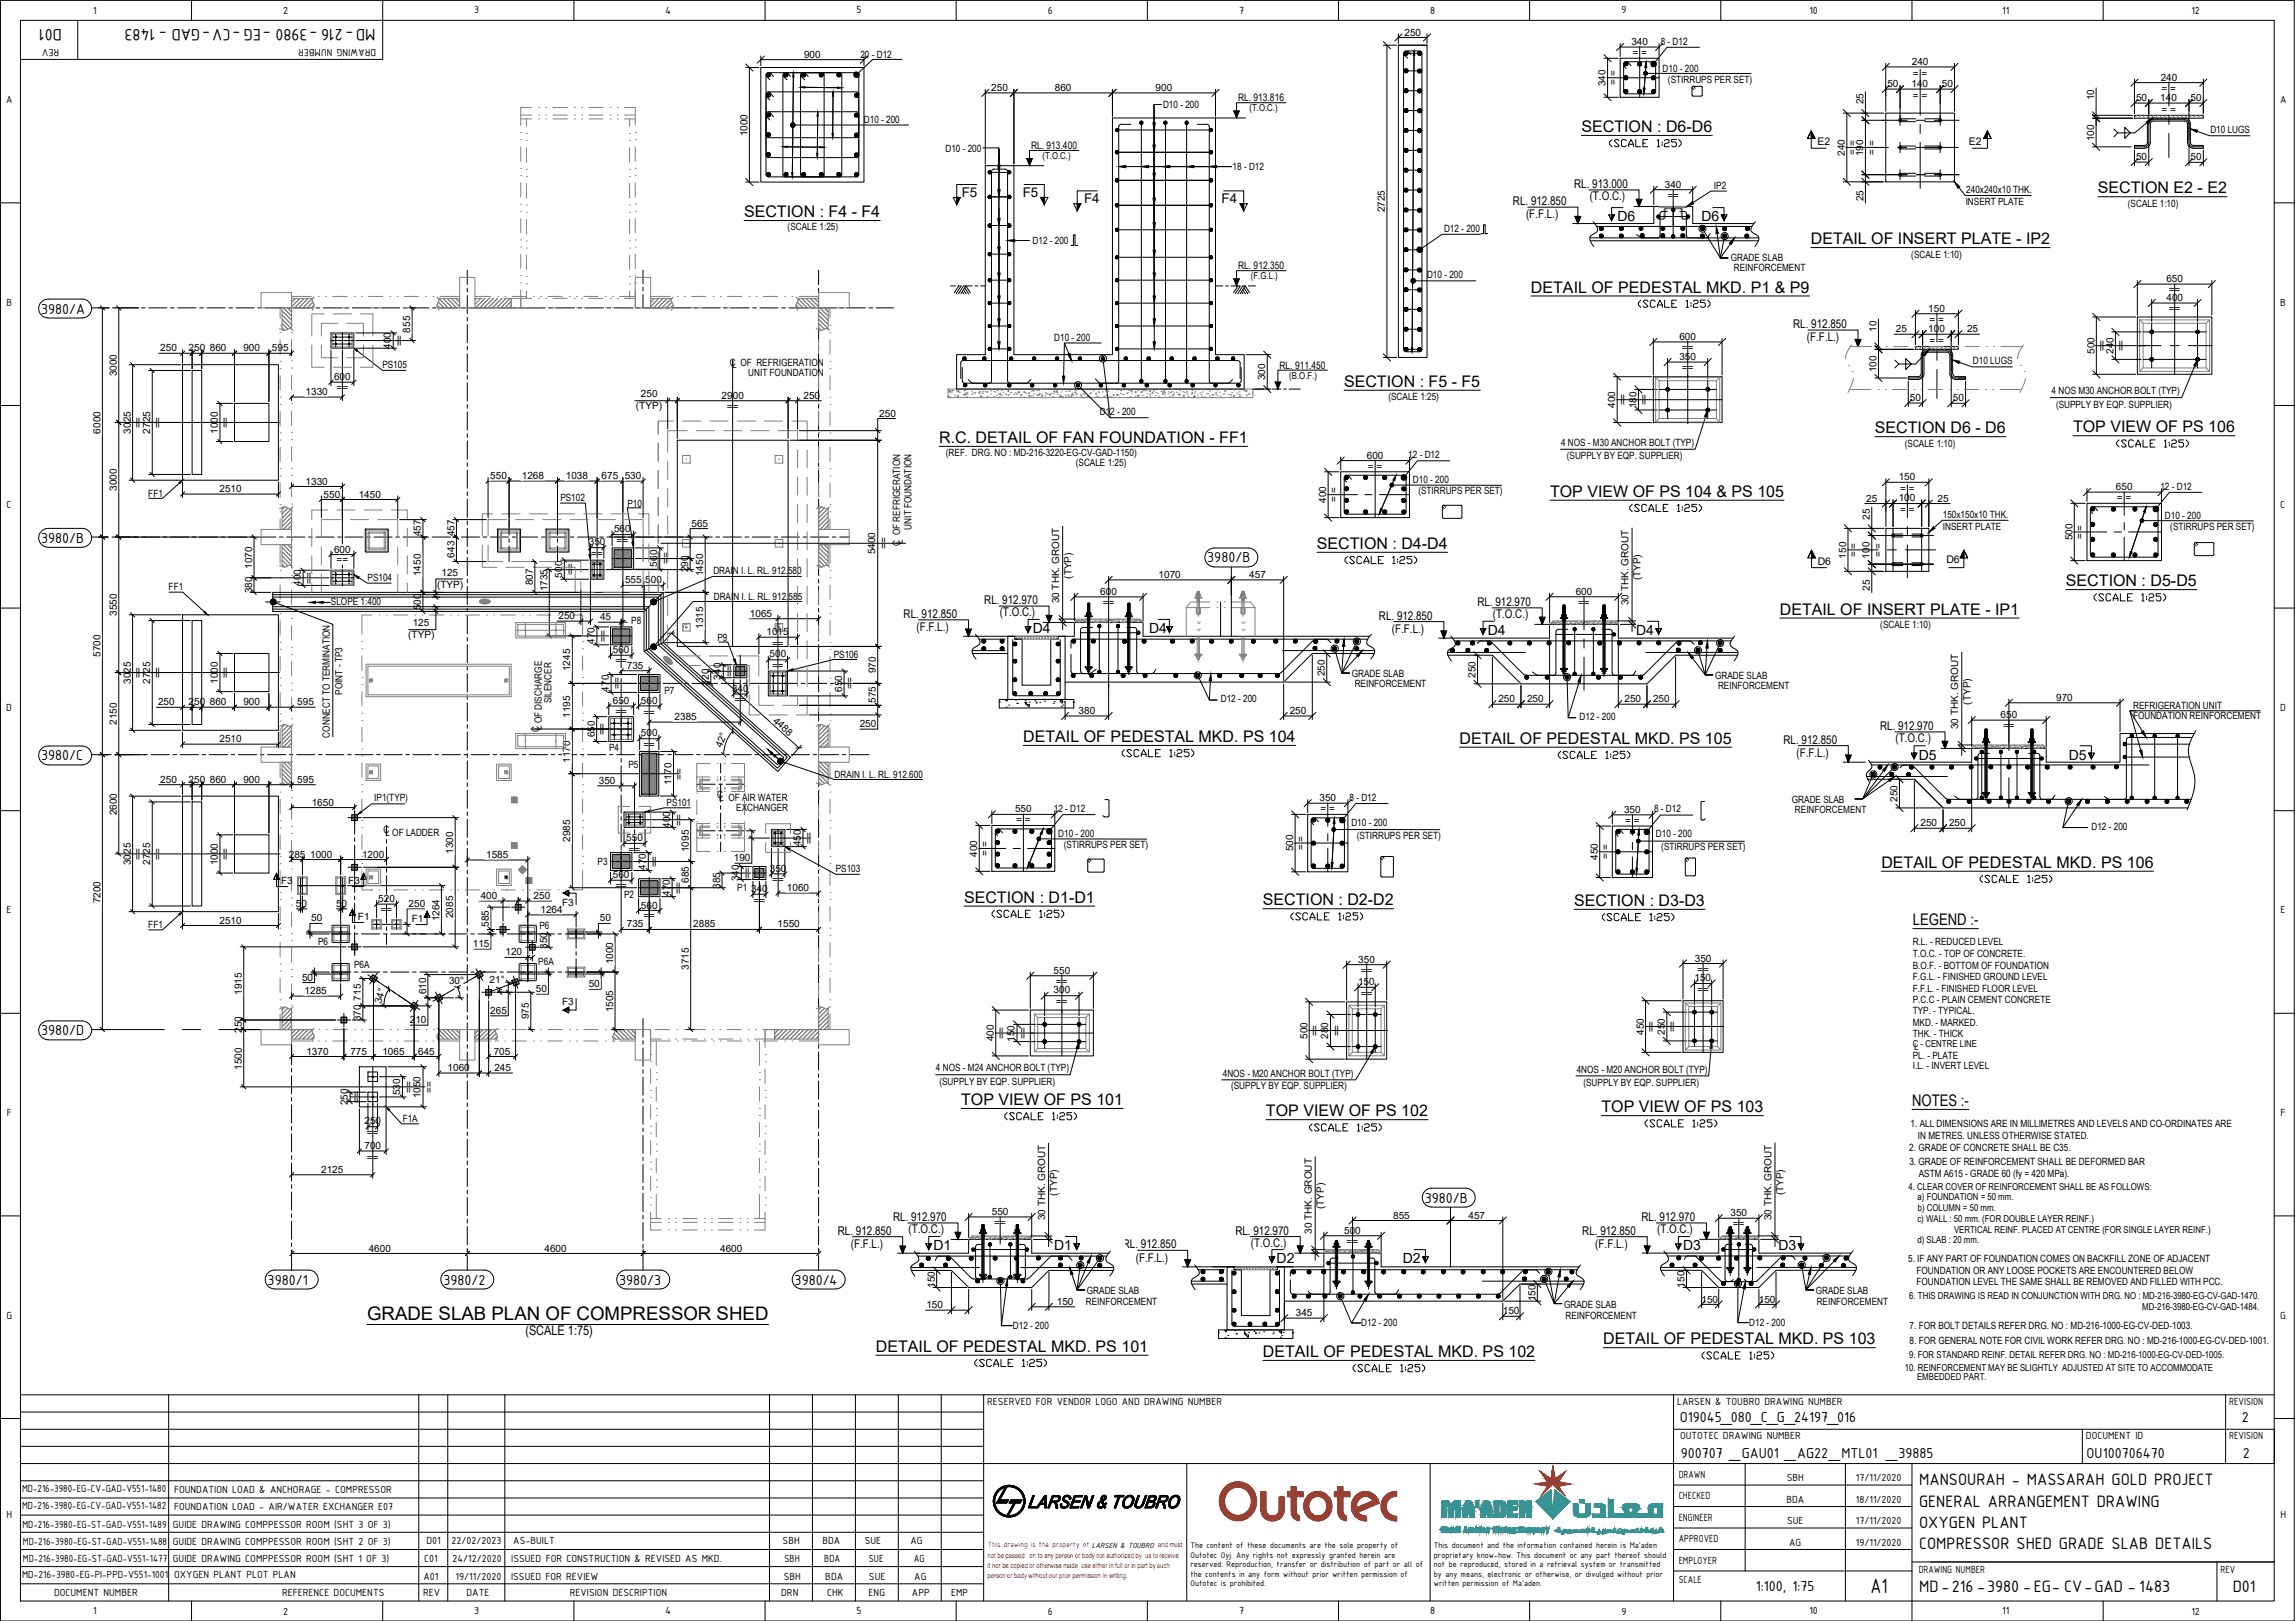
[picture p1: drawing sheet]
<svg xmlns="http://www.w3.org/2000/svg" width="841mm" height="594mm" viewBox="0 0 841 594" stroke-linecap="round" stroke-linejoin="round" font-family="sans-serif">
<defs><g id="words">
<text font-size="8.1" x="685.4" y="583.9">A1</text>
<text font-size="6.8" x="134.5" y="483.9">GRADE SLAB PLAN OF COMPRESSOR SHED</text>
<g font-size="6.5">
<text x="22.7" y="10.6" transform="rotate(-180 22.7 10.6)">D01</text>
<text x="137.6" y="10.6" transform="rotate(-180 137.6 10.6)">MD-216 -3980 -EG -CV-GAD - 1483</text>
<text x="703.3" y="544.3">MANSOURAH - MASSARAH GOLD PROJECT</text>
<text x="703.3" y="552.1">GENERAL ARRANGEMENT DRAWING</text>
<text x="703.3" y="560">OXYGEN PLANT</text>
<text x="703.3" y="567.9">COMPRESSOR SHED GRADE SLAB DETAILS</text>
<text x="703.3" y="583.6">MD-216 -3980 -EG- CV-GAD - 1483</text>
<text x="818.2" y="583.6">D01</text>
</g>
<g font-size="6.2">
<text x="588.4" y="55">(SCALE 1:25)</text>
<text x="599" y="113.9">(SCALE 1:25)</text>
<text x="774.3" y="165.1">(SCALE 1:25)</text>
<text x="595.8" y="188.7">(SCALE 1:25)</text>
<text x="766.2" y="221.5">(SCALE 1:25)</text>
<text x="409.9" y="278.7">(SCALE 1:25)</text>
<text x="362.3" y="337.6">(SCALE 1:25)</text>
<text x="586" y="338.7">(SCALE 1:25)</text>
<text x="366.9" y="411.7">(SCALE 1:25)</text>
<text x="494.6" y="504.1">(SCALE 1:25)</text>
</g>
<g font-size="5.9">
<text x="579.5" y="48.4">SECTION : D6-D6</text>
<text x="768.8" y="70.9">SECTION E2 - E2</text>
<text x="272.7" y="79.6">SECTION : F4 - F4</text>
<text x="663.6" y="89.5">DETAIL OF INSERT PLATE - IP2</text>
<text x="561" y="107.2">DETAIL OF PEDESTAL MKD. P1 &amp; P9</text>
<text x="492.5" y="141.8">SECTION : F5 - F5</text>
<text x="687.1" y="158.8">SECTION D6 - D6</text>
<text x="759.7" y="158.5">TOP VIEW OF PS 106</text>
<text x="344.2" y="162.3">R.C. DETAIL OF FAN FOUNDATION - FF1</text>
<text x="568" y="182.1">TOP VIEW OF PS 104 &amp; PS 105</text>
<text x="482.6" y="201.2">SECTION : D4-D4</text>
<text x="757.1" y="214.9">SECTION : D5-D5</text>
<text x="652.2" y="225.2">DETAIL OF INSERT PLATE - IP1</text>
<text x="375" y="272">DETAIL OF PEDESTAL MKD. PS 104</text>
<text x="534.8" y="272.6">DETAIL OF PEDESTAL MKD. PS 105</text>
<text x="689.4" y="318.1">DETAIL OF PEDESTAL MKD. PS 106</text>
<text x="353.3" y="330.8">SECTION : D1-D1</text>
<text x="462.8" y="331.8">SECTION : D2-D2</text>
<text x="576.9" y="332">SECTION : D3-D3</text>
<text x="701" y="339.1">LEGEND :-</text>
<text x="352.2" y="405">TOP VIEW OF PS 101</text>
<text x="586.9" y="407.6">TOP VIEW OF PS 103</text>
<text x="700.7" y="405.4">NOTES :-</text>
<text x="463.9" y="409.1">TOP VIEW OF PS 102</text>
<text x="321" y="495.4">DETAIL OF PEDESTAL MKD. PS 101</text>
<text x="462.8" y="497.3">DETAIL OF PEDESTAL MKD. PS 102</text>
<text x="587.5" y="492.7">DETAIL OF PEDESTAL MKD. PS 103</text>
</g>
<g font-size="5.7">
<text x="15.1" y="114.9">3980/A</text>
<text x="15.1" y="198.9">3980/B</text>
<text x="442.4" y="206.1">3980/B</text>
<text x="491.8" y="207.8">(SCALE 1:25)</text>
<text x="15.1" y="278.7">3980/C</text>
<text x="569.7" y="279">(SCALE 1:25)</text>
<text x="724.3" y="324.6">(SCALE 1:25)</text>
<text x="472" y="338.3">(SCALE 1:25)</text>
<text x="15.1" y="379.4">3980/D</text>
<text x="478.7" y="415.6">(SCALE 1:25)</text>
<text x="601.5" y="414.2">(SCALE 1:25)</text>
<text x="522.1" y="440.7">3980/B</text>
<text x="98.1" y="470.8">3980/1</text>
<text x="162.5" y="470.8">3980/2</text>
<text x="226.9" y="470.8">3980/3</text>
<text x="291.2" y="470.8">3980/4</text>
<text x="356" y="502">(SCALE 1:25)</text>
<text x="622.7" y="499.2">(SCALE 1:25)</text>
<text x="615.6" y="521.2">O19045_080_C_G_24197_016</text>
<text x="821.5" y="521.2">2</text>
<text x="615.9" y="534.3">900707 _GAU01 _AG22_MTL01 _39885</text>
<text x="764.7" y="534.3">OU100706470</text>
<text x="821.9" y="534.3">2</text>
<text x="643.5" y="583.1">1:100, 1:75</text>
</g>
<g font-size="5.1">
<text x="592.8" y="81.1">D6</text>
<text x="623.5" y="81.1">D6</text>
<text x="378.5" y="232.1">D4</text>
<text x="421.1" y="232.1">D4</text>
<text x="545.2" y="232.7">D4</text>
<text x="599.6" y="232.7">D4</text>
<text x="703.2" y="278.4">D5</text>
<text x="758.1" y="278.4">D5</text>
<text x="342.1" y="458.2">D1</text>
<text x="386.3" y="458.2">D1</text>
<text x="616.8" y="458.2">D3</text>
<text x="651.7" y="458.2">D3</text>
<text x="467.8" y="463">D2</text>
<text x="514.1" y="463">D2</text>
</g>
<g font-size="4.9">
<text x="352.4" y="72.3">F5</text>
<text x="374.8" y="72.3">F5</text>
<text x="397.3" y="74.6">F4</text>
<text x="447.6" y="74.6">F4</text>
<text x="192.5" y="489.4">(SCALE 1:75)</text>
</g>
<g font-size="4.4">
<text x="576.9" y="68.8">RL. 913.000</text>
<text x="554.4" y="75.2">RL. 912.850</text>
<text x="582.5" y="73.4">(T.O.C.)</text>
<text x="559.2" y="80.1">(F.F.L.)</text>
<text x="657.1" y="120.2">RL. 912.850</text>
<text x="662.2" y="124.8">(F.F.L.)</text>
<text x="360.7" y="221.4">RL. 912.970</text>
<text x="331.1" y="226.4">RL. 912.850</text>
<text x="366.4" y="225.9">(T.O.C.)</text>
<text x="505.3" y="227">RL. 912.850</text>
<text x="541.4" y="222">RL. 912.970</text>
<text x="547.1" y="226.5">(T.O.C.)</text>
<text x="335.9" y="231.3">(F.F.L.)</text>
<text x="510.1" y="232">(F.F.L.)</text>
<text x="689" y="267.5">RL. 912.970</text>
<text x="653.6" y="272.5">RL. 912.850</text>
<text x="694.6" y="272">(T.O.C.)</text>
<text x="658.3" y="277.5">(F.F.L.)</text>
<text x="327.3" y="447.4">RL. 912.970</text>
<text x="601.6" y="447.4">RL. 912.970</text>
<text x="307" y="452.5">RL. 912.850</text>
<text x="333" y="452">(T.O.C.)</text>
<text x="452.7" y="452.4">RL. 912.970</text>
<text x="579.8" y="452.5">RL. 912.850</text>
<text x="607.3" y="452">(T.O.C.)</text>
<text x="311.8" y="457.4">(F.F.L.)</text>
<text x="411.5" y="457.5">RL. 912.850</text>
<text x="458.4" y="457">(T.O.C.)</text>
<text x="584.6" y="457.4">(F.F.L.)</text>
<text x="416.2" y="462.4">(F.F.L.)</text>
</g>
<g font-size="4.1">
<text x="34.2" y="5">1</text>
<text x="103.8" y="5.1">2</text>
<text x="173.8" y="4.9">3</text>
<text x="243.8" y="5">4</text>
<text x="313.9" y="4.9">5</text>
<text x="384" y="5.1">6</text>
<text x="454.1" y="5">7</text>
<text x="524.1" y="5">8</text>
<text x="594.2" y="4.9">9</text>
<text x="663.1" y="5">10</text>
<text x="733.7" y="5">11</text>
<text x="803.1" y="5.1">12</text>
<text x="21.7" y="17.9" transform="rotate(-180 21.7 17.9)">REV</text>
<text x="137.8" y="17.9" transform="rotate(-180 137.8 17.9)">DRAWING NUMBER</text>
<text x="2.2" y="37.7">A</text>
<text x="835.5" y="37.7">A</text>
<text x="2.4" y="112">B</text>
<text x="835.6" y="112">B</text>
<text x="2.4" y="186.2">C</text>
<text x="835.6" y="186.2">C</text>
<text x="2.3" y="260.5">D</text>
<text x="835.6" y="260.5">D</text>
<text x="2.4" y="334.7">E</text>
<text x="835.7" y="334.7">E</text>
<text x="2.5" y="409">F</text>
<text x="835.7" y="409">F</text>
<text x="2.4" y="483.2">G</text>
<text x="835.6" y="483.2">G</text>
<text x="361.8" y="514.9">RESERVED FOR VENDOR LOGO AND DRAWING NUMBER</text>
<text x="614.6" y="514.9">LARSEN &amp; TOUBRO DRAWING NUMBER</text>
<text x="816.9" y="514.9">REVISION</text>
<text x="615.7" y="527.4">OUTOTEC DRAWING NUMBER</text>
<text x="764.4" y="527.4">DOCUMENT ID</text>
<text x="816.9" y="527.4">REVISION</text>
<text x="615.2" y="541.6">DRAWN</text>
<text x="654.8" y="542.9">SBH</text>
<text x="680.1" y="542.9">17/11/2020</text>
<text x="8.1" y="546.7">MD-216-3980-EG-CV-GAD-V551-1480</text>
<text x="63.8" y="547">FOUNDATION LOAD &amp; ANCHORAGE - COMPRESSOR</text>
<text x="615.2" y="549.5">CHECKED</text>
<text x="654.6" y="550.8">BDA</text>
<text x="680.1" y="550.8">18/11/2020</text>
<text x="2.4" y="556.4">H</text>
<text x="8.1" y="553">MD-216-3980-EG-CV-GAD-V551-1482</text>
<text x="63.8" y="553.3">FOUNDATION LOAD - AIR/WATER EXCHANGER E07</text>
<text x="615.2" y="557.4">ENGINEER</text>
<text x="835.7" y="556.4">H</text>
<text x="8.2" y="560">MD-216-3980-EG-ST-GAD-V551-1489</text>
<text x="63.4" y="560">GUIDE DRAWING COMPPESSOR ROOM (SHT 3 OF 3)</text>
<text x="654.9" y="558.7">SUE</text>
<text x="680.1" y="558.7">17/11/2020</text>
<text x="8.4" y="566.3">MD-216-3980-EG-ST-GAD-V551-1488</text>
<text x="63.4" y="566.3">GUIDE DRAWING COMPPESSOR ROOM (SHT 2 OF 3)</text>
<text x="156.3" y="565.8">D01</text>
<text x="165.5" y="565.8">22/02/2023</text>
<text x="188.1" y="565.8">AS-BUILT</text>
<text x="286.8" y="565.8">SBH</text>
<text x="301.4" y="565.8">BDA</text>
<text x="316.9" y="565.8">SUE</text>
<text x="333.6" y="565.8">AG</text>
<text x="615.2" y="565.2">APPROVED</text>
<text x="655.7" y="566.6">AG</text>
<text x="680.1" y="566.6">19/11/2020</text>
<text x="8.4" y="572.6">MD-216-3980-EG-ST-GAD-V551-1477</text>
<text x="63.4" y="572.6">GUIDE DRAWING COMPPESSOR ROOM (SHT 1 OF 3)</text>
<text x="155.4" y="572.5">C01</text>
<text x="165.8" y="572.5">24/12/2020</text>
<text x="187.4" y="572.4">ISSUED FOR CONSTRUCTION &amp; REVISED AS MKD.</text>
<text x="287.4" y="572.5">SBH</text>
<text x="302" y="572.5">BDA</text>
<text x="318.3" y="572.5">SUE</text>
<text x="334.9" y="572.5">AG</text>
<text x="615.2" y="573.1">EMPLOYER</text>
<text x="8.1" y="578.2">MD-216-3980-EG-PI-PPD-V551-1001</text>
<text x="63.8" y="578.5">OXYGEN PLANT PLOT PLAN</text>
<text x="155.2" y="578.9">A01</text>
<text x="167" y="578.9">19/11/2020</text>
<text x="187.3" y="578.9">ISSUED FOR REVIEW</text>
<text x="287.2" y="578.9">SBH</text>
<text x="302.4" y="578.9">BDA</text>
<text x="318.4" y="578.9">SUE</text>
<text x="335" y="578.9">AG</text>
<text x="615.2" y="580.3">SCALE</text>
<text x="703.1" y="576.3">DRAWING NUMBER</text>
<text x="813.8" y="576.3">REV</text>
<text x="19.8" y="584.9">DOCUMENT NUMBER</text>
<text x="103.4" y="584.9">REFERENCE DOCUMENTS</text>
<text x="155.1" y="584.9">REV</text>
<text x="171" y="584.9">DATE</text>
<text x="208.8" y="584.9">REVISION DESCRIPTION</text>
<text x="286.3" y="584.9">DRN</text>
<text x="303.1" y="584.9">CHK</text>
<text x="318.3" y="584.9">ENG</text>
<text x="334.2" y="584.9">APP</text>
<text x="348.6" y="584.9">EMP</text>
<text x="34.2" y="591.6">1</text>
<text x="103.8" y="591.7">2</text>
<text x="173.8" y="591.6">3</text>
<text x="243.8" y="591.6">4</text>
<text x="313.9" y="591.6">5</text>
<text x="384" y="591.7">6</text>
<text x="454.1" y="591.6">7</text>
<text x="524.1" y="591.6">8</text>
<text x="594.2" y="591.7">9</text>
<text x="663.1" y="591.6">10</text>
<text x="733.7" y="591.6">11</text>
<text x="803.1" y="591.7">12</text>
</g>
<g font-size="3.9">
<text x="666" y="53.1">E2</text>
<text x="721.5" y="53.1">E2</text>
<text x="666.1" y="207">D6</text>
<text x="713.3" y="206.5">D6</text>
</g>
<g font-size="3.8">
<text x="453.7" y="37.1">RL. 913.816</text>
<text x="377.8" y="54.5">RL. 913.400</text>
<text x="453.7" y="98.6">RL. 912.350</text>
<text x="468.9" y="135.1">RL. 911.450</text>
</g>
<g font-size="3.7">
<text x="514.7" y="13">250</text>
<text x="597.8" y="16.6">340</text>
<text x="608.6" y="16.4">8 - D12</text>
<text x="294.6" y="21.2">900</text>
<text x="315.3" y="21.3">20 - D12</text>
<text x="598.2" y="20.5">= =</text>
<text x="700.6" y="23.7">240</text>
<text x="609.3" y="26.4">D10 - 200</text>
<text x="701" y="28">= =</text>
<text x="791.8" y="29.6">240</text>
<text x="363.3" y="33.3">250</text>
<text x="386.5" y="33.3">860</text>
<text x="423.5" y="33.3">900</text>
<text x="588.4" y="31.6" transform="rotate(-90 588.4 31.6)">340</text>
<text x="592.4" y="31.1" transform="rotate(-90 592.4 31.1)">= =</text>
<text x="611.3" y="30.3">(STIRRUPS PER SET)</text>
<text x="691.6" y="31.9">50</text>
<text x="700.5" y="31.8">140</text>
<text x="711.6" y="31.9">50</text>
<text x="792.1" y="33.5">= =</text>
<text x="426.2" y="39.5">D10 - 200</text>
<text x="682.9" y="38.3" transform="rotate(-90 682.9 38.3)">25</text>
<text x="701" y="36.1">= =</text>
<text x="767.4" y="36.8" transform="rotate(-90 767.4 36.8)">10</text>
<text x="782.8" y="37.1">50</text>
<text x="791.6" y="36.9">140</text>
<text x="792.1" y="41.2">= =</text>
<text x="802.8" y="37.1">50</text>
<text x="316.6" y="44.9">D10 - 200</text>
<text x="273.9" y="49.9" transform="rotate(-90 273.9 49.9)">1000</text>
<text x="767.4" y="51.7" transform="rotate(-90 767.4 51.7)">100</text>
<text x="810" y="48.8">D10 LUGS</text>
<text x="346.5" y="55.6">D10 - 200</text>
<text x="676.1" y="57.1" transform="rotate(-90 676.1 57.1)">240</text>
<text x="680.1" y="56.7" transform="rotate(-90 680.1 56.7)">= =</text>
<text x="682.8" y="57.2" transform="rotate(-90 682.8 57.2)">190</text>
<text x="687.1" y="56.7" transform="rotate(-90 687.1 56.7)">= =</text>
<text x="782.8" y="58.7">50</text>
<text x="802.8" y="58.8">50</text>
<text x="451.7" y="62.2">18 - D12</text>
<text x="610.1" y="68.8">340</text>
<text x="628.1" y="69.2">IP2</text>
<text x="720.6" y="70.6">240x240x10 THK.</text>
<text x="507.5" y="77.9" transform="rotate(-90 507.5 77.9)">2725</text>
<text x="611" y="72.8">==</text>
<text x="682.9" y="73.8" transform="rotate(-90 682.9 73.8)">25</text>
<text x="720.3" y="75.1">INSERT PLATE</text>
<text x="779.8" y="75.8">(SCALE 1:10)</text>
<text x="288.6" y="84.3">(SCALE 1:25)</text>
<text x="378.4" y="89.4">D12 - 200</text>
<text x="529.2" y="85">D12 - 200</text>
<text x="634.3" y="95.6">GRADE SLAB</text>
<text x="700.4" y="94.5">(SCALE 1:10)</text>
<text x="522.9" y="102">D10 - 200</text>
<text x="635.4" y="99.2">REINFORCEMENT</text>
<text x="793.9" y="103.4">650</text>
<text x="794.8" y="107.4">==</text>
<text x="793.9" y="110.3">400</text>
<text x="706.6" y="114.3">150</text>
<text x="707.1" y="118.3">= =</text>
<text x="794.8" y="114.3">==</text>
<text x="150.3" y="121.9" transform="rotate(-90 150.3 121.9)">855</text>
<text x="386.3" y="124.9">D10 - 200</text>
<text x="615.4" y="124.6">600</text>
<text x="687.7" y="121.5" transform="rotate(-90 687.7 121.5)">10</text>
<text x="694.7" y="121.8">25</text>
<text x="706.6" y="121.6">100</text>
<text x="707.1" y="126">= =</text>
<text x="720.9" y="121.8">25</text>
<text x="58.7" y="128.8">250</text>
<text x="69.1" y="128.8">250</text>
<text x="76.9" y="128.8">860</text>
<text x="89.2" y="128.8">900</text>
<text x="99.7" y="128.8">595</text>
<text x="143.2" y="127.8" transform="rotate(-90 143.2 127.8)">400</text>
<text x="147.6" y="127" transform="rotate(-90 147.6 127)">==</text>
<text x="615.4" y="132">350</text>
<text x="616.3" y="128.6">==</text>
<text x="767.5" y="129.7" transform="rotate(-90 767.5 129.7)">500</text>
<text x="771.5" y="128.8" transform="rotate(-90 771.5 128.8)">==</text>
<text x="774.5" y="129.7" transform="rotate(-90 774.5 129.7)">240</text>
<text x="778.5" y="128.8" transform="rotate(-90 778.5 128.8)">==</text>
<text x="42.8" y="137.9" transform="rotate(-90 42.8 137.9)">3000</text>
<text x="140.1" y="135">PS105</text>
<text x="267.5" y="134">C OF REFRIGERATION</text>
<text x="268.3" y="134.9">L</text>
<text x="274.2" y="137.7">UNIT FOUNDATION</text>
<text x="616.3" y="135.9">==</text>
<text x="687.7" y="136.5" transform="rotate(-90 687.7 136.5)">100</text>
<text x="723" y="133.5">D10 LUGS</text>
<text x="122.4" y="139.4">600</text>
<text x="123.3" y="143.4">==</text>
<text x="463.7" y="139.3" transform="rotate(-90 463.7 139.3)">300</text>
<text x="112" y="144.8">1330</text>
<text x="234.9" y="145.6">250</text>
<text x="264.5" y="146.1">2900</text>
<text x="294.4" y="146.1">250</text>
<text x="508.8" y="146.5">(SCALE 1:25)</text>
<text x="591.9" y="149.5" transform="rotate(-90 591.9 149.5)">400</text>
<text x="595.9" y="148.6" transform="rotate(-90 595.9 148.6)">==</text>
<text x="599.7" y="149.7" transform="rotate(-90 599.7 149.7)">180</text>
<text x="603.7" y="148.6" transform="rotate(-90 603.7 148.6)">==</text>
<text x="699.9" y="147">50</text>
<text x="715.6" y="147.1">50</text>
<text x="751.8" y="144.5">4 NOS M30 ANCHOR BOLT (TYP)</text>
<text x="753.4" y="149.5">(SUPPLY BY EQP. SUPPLIER)</text>
<text x="233" y="150">(TYP)</text>
<text x="266.4" y="150.1">==</text>
<text x="322.2" y="152.7">250</text>
<text x="403" y="152.2">D12 - 200</text>
<text x="36.8" y="158.9" transform="rotate(-90 36.8 158.9)">6000</text>
<text x="47.9" y="158.9" transform="rotate(-90 47.9 158.9)">3025</text>
<text x="51.9" y="157" transform="rotate(-90 51.9 157)">==</text>
<text x="55.1" y="158.9" transform="rotate(-90 55.1 158.9)">2725</text>
<text x="59.1" y="157" transform="rotate(-90 59.1 157)">==</text>
<text x="79.9" y="159" transform="rotate(-90 79.9 159)">1000</text>
<text x="83.9" y="157" transform="rotate(-90 83.9 157)">==</text>
<text x="346.6" y="167.1">(REF. DRG. NO : MD-216-3220-EG-CV-GAD-1150)</text>
<text x="516.1" y="167.9">12 - D12</text>
<text x="572.1" y="163.5">4 NOS - M30 ANCHOR BOLT (TYP)</text>
<text x="698" y="163.8">(SCALE 1:10)</text>
<text x="394.3" y="170.9">(SCALE 1:25)</text>
<text x="500.9" y="168.1">600</text>
<text x="501.3" y="172.1">= =</text>
<text x="574.2" y="168.4">(SUPPLY BY EQP. SUPPLIER)</text>
<text x="42.8" y="179.9" transform="rotate(-90 42.8 179.9)">3000</text>
<text x="112" y="177.6">1330</text>
<text x="179.7" y="175.6">550</text>
<text x="191.2" y="175.6">1268</text>
<text x="207.3" y="175.6">1038</text>
<text x="220.5" y="175.6">675</text>
<text x="228.9" y="175.6">530</text>
<text x="517.8" y="177.1">D10 - 200</text>
<text x="695.8" y="175.9">150</text>
<text x="775.4" y="179.6">650</text>
<text x="791.7" y="179.4">12 - D12</text>
<text x="54.4" y="182">FF1</text>
<text x="80.4" y="180.4">2510</text>
<text x="118.6" y="182.3">550</text>
<text x="131.4" y="182.3">1450</text>
<text x="205.4" y="183.6">PS102</text>
<text x="229.9" y="185.7">P10</text>
<text x="486" y="184.3" transform="rotate(-90 486 184.3)">400</text>
<text x="490" y="184" transform="rotate(-90 490 184)">= =</text>
<text x="519.8" y="181.2">(STIRRUPS PER SET)</text>
<text x="683.9" y="183.8">25</text>
<text x="695.8" y="183.7">100</text>
<text x="696.3" y="180.2">= =</text>
<text x="710" y="183.8">25</text>
<text x="775.8" y="183.6">= =</text>
<text x="685.2" y="190.5" transform="rotate(-90 685.2 190.5)">25</text>
<text x="696.3" y="188.1">= =</text>
<text x="712" y="189.7">150x150x10 THK.</text>
<text x="793.4" y="190.3">D10 - 200</text>
<text x="154.3" y="196.6" transform="rotate(-90 154.3 196.6)">457</text>
<text x="166.6" y="196.6" transform="rotate(-90 166.6 196.6)">457</text>
<text x="225" y="195.1">560</text>
<text x="253.4" y="193">565</text>
<text x="334" y="194.1" transform="rotate(-90 334 194.1)">UNIT FOUNDATION</text>
<text x="712" y="194.1">INSERT PLATE</text>
<text x="763.4" y="197.6" transform="rotate(-90 763.4 197.6)">= =</text>
<text x="795.3" y="194.2">(STIRRUPS PER SET)</text>
<text x="122.4" y="202.5">600</text>
<text x="215.8" y="199.9">350</text>
<text x="225.9" y="199.4">==</text>
<text x="320.8" y="203.2" transform="rotate(-90 320.8 203.2)">5400</text>
<text x="325.1" y="201.3" transform="rotate(-90 325.1 201.3)">==</text>
<text x="329.9" y="200" transform="rotate(-90 329.9 200)">C OF REFRIGERATION</text>
<text x="330.8" y="199.4" transform="rotate(-90 330.8 199.4)">L</text>
<text x="759.5" y="198" transform="rotate(-90 759.5 198)">500</text>
<text x="92.4" y="208.5" transform="rotate(-90 92.4 208.5)">1070</text>
<text x="123.3" y="206.5">==</text>
<text x="166.6" y="204.4" transform="rotate(-90 166.6 204.4)">643</text>
<text x="216.7" y="204.2">==</text>
<text x="240.9" y="207.6" transform="rotate(-90 240.9 207.6)">560</text>
<text x="245.3" y="206.7" transform="rotate(-90 245.3 206.7)">==</text>
<text x="252.2" y="209.8" transform="rotate(-90 252.2 209.8)">290</text>
<text x="676.5" y="204.7" transform="rotate(-90 676.5 204.7)">150</text>
<text x="680.5" y="204.2" transform="rotate(-90 680.5 204.2)">= =</text>
<text x="685" y="204.7" transform="rotate(-90 685 204.7)">100</text>
<text x="689.4" y="204.2" transform="rotate(-90 689.4 204.2)">= =</text>
<text x="110.2" y="214.8" transform="rotate(-90 110.2 214.8)">400</text>
<text x="114.6" y="213.9" transform="rotate(-90 114.6 213.9)">==</text>
<text x="134.7" y="213">PS104</text>
<text x="154.3" y="211.1" transform="rotate(-90 154.3 211.1)">1450</text>
<text x="160.1" y="215.3">(TYP)</text>
<text x="161.8" y="210.9">125</text>
<text x="195.3" y="214.5" transform="rotate(-90 195.3 214.5)">807</text>
<text x="206" y="211.7" transform="rotate(-90 206 211.7)">500</text>
<text x="210.3" y="210.7" transform="rotate(-90 210.3 210.7)">==</text>
<text x="229.1" y="213.8">555</text>
<text x="236.5" y="213.8">500</text>
<text x="257.7" y="211.1" transform="rotate(-90 257.7 211.1)">1450</text>
<text x="261.4" y="210.5">DRAIN I. L. RL. 912.580</text>
<text x="392.6" y="212.1" transform="rotate(-90 392.6 212.1)">(TYP)</text>
<text x="424.6" y="211.9">1070</text>
<text x="457.8" y="211.9">457</text>
<text x="601.2" y="212.7" transform="rotate(-90 601.2 212.7)">(TYP)</text>
<text x="61.8" y="216.4">FF1</text>
<text x="92.4" y="217.5" transform="rotate(-90 92.4 217.5)">380</text>
<text x="121.3" y="221.8">SLOPE 1:400</text>
<text x="200.6" y="216.7" transform="rotate(-90 200.6 216.7)">1735</text>
<text x="261.6" y="219.7">DRAIN I. L. RL. 912.585</text>
<text x="388.2" y="221.2" transform="rotate(-90 388.2 221.2)">30 THK. GROUT</text>
<text x="403.2" y="218.1">600</text>
<text x="577.4" y="218">600</text>
<text x="578.3" y="222">==</text>
<text x="596.8" y="221.8" transform="rotate(-90 596.8 221.8)">30 THK. GROUT</text>
<text x="685.2" y="216.6" transform="rotate(-90 685.2 216.6)">25</text>
<text x="42.8" y="225.7" transform="rotate(-90 42.8 225.7)">3550</text>
<text x="154.3" y="223.7" transform="rotate(-90 154.3 223.7)">500</text>
<text x="204.7" y="227">250</text>
<text x="219.9" y="227.3">45</text>
<text x="274.8" y="226.1">1065</text>
<text x="404.2" y="222.1">==</text>
<text x="149.6" y="233.9">(TYP)</text>
<text x="151.3" y="229.5">125</text>
<text x="231.4" y="228.7">P8</text>
<text x="257.7" y="230.5" transform="rotate(-90 257.7 230.5)">1315</text>
<text x="280.9" y="232.7">1015</text>
<text x="689.1" y="230.2">(SCALE 1:10)</text>
<text x="217.8" y="236" transform="rotate(-90 217.8 236)">470</text>
<text x="222.2" y="235.2" transform="rotate(-90 222.2 235.2)">==</text>
<text x="224.6" y="239.4">560</text>
<text x="262.9" y="234.8">P9</text>
<text x="283" y="237">==</text>
<text x="36.8" y="240.8" transform="rotate(-90 36.8 240.8)">5700</text>
<text x="209" y="246" transform="rotate(-90 209 246)">1245</text>
<text x="225.5" y="243.4">==</text>
<text x="229.7" y="245.1">735</text>
<text x="282" y="240.9">500</text>
<text x="283" y="245.3">==</text>
<text x="305.6" y="241">PS106</text>
<text x="47.9" y="250.6" transform="rotate(-90 47.9 250.6)">3025</text>
<text x="51.9" y="248.6" transform="rotate(-90 51.9 248.6)">==</text>
<text x="55.1" y="250.5" transform="rotate(-90 55.1 250.5)">2725</text>
<text x="59.1" y="248.6" transform="rotate(-90 59.1 248.6)">==</text>
<text x="79.9" y="250.7" transform="rotate(-90 79.9 250.7)">1000</text>
<text x="83.9" y="248.6" transform="rotate(-90 83.9 248.6)">==</text>
<text x="259.8" y="251.3" transform="rotate(-90 259.8 251.3)">320</text>
<text x="264.2" y="249.1" transform="rotate(-90 264.2 249.1)">340</text>
<text x="268.6" y="248.1" transform="rotate(-90 268.6 248.1)">==</text>
<text x="320.9" y="246.7" transform="rotate(-90 320.9 246.7)">970</text>
<text x="485.5" y="247.8" transform="rotate(-90 485.5 247.8)">250</text>
<text x="495.3" y="248.1">GRADE SLAB</text>
<text x="496.4" y="251.7">REINFORCEMENT</text>
<text x="540.7" y="248.4" transform="rotate(-90 540.7 248.4)">250</text>
<text x="628.5" y="248.8">GRADE SLAB</text>
<text x="125.5" y="254.6" transform="rotate(-90 125.5 254.6)">POINT - TP3</text>
<text x="202.1" y="257.8" transform="rotate(-90 202.1 257.8)">SILENCER</text>
<text x="223.1" y="253.5" transform="rotate(-90 223.1 253.5)">470</text>
<text x="227.4" y="252.6" transform="rotate(-90 227.4 252.6)">==</text>
<text x="234.9" y="257.9">560</text>
<text x="243.5" y="254.5">P7</text>
<text x="268.3" y="253.5">340</text>
<text x="269.2" y="257.8">==</text>
<text x="308.7" y="253.5" transform="rotate(-90 308.7 253.5)">650</text>
<text x="312.6" y="252.6" transform="rotate(-90 312.6 252.6)">==</text>
<text x="320.9" y="257.6" transform="rotate(-90 320.9 257.6)">575</text>
<text x="447.4" y="257.4">D12 - 200</text>
<text x="549.1" y="257.4">250</text>
<text x="559.6" y="257.4">250</text>
<text x="595.3" y="257.4">250</text>
<text x="605.8" y="257.4">250</text>
<text x="629.6" y="252.4">REINFORCEMENT</text>
<text x="753.5" y="256.9">970</text>
<text x="57.9" y="258.5">250</text>
<text x="69.1" y="258.5">250</text>
<text x="76.9" y="258.5">860</text>
<text x="89.2" y="258.5">900</text>
<text x="108.9" y="258.5">595</text>
<text x="209" y="263" transform="rotate(-90 209 263)">1195</text>
<text x="224.6" y="258">650</text>
<text x="225.5" y="262">==</text>
<text x="235.8" y="262.2">==</text>
<text x="247.2" y="263.9">2385</text>
<text x="395.3" y="261.7">380</text>
<text x="472.6" y="261.7">250</text>
<text x="578.9" y="263.9">D12 - 200</text>
<text x="722.1" y="258.2" transform="rotate(-90 722.1 258.2)">(TYP)</text>
<text x="733.1" y="263.2">650</text>
<text x="781.7" y="263.5">FOUNDATION REINFORCEMENT</text>
<text x="781.7" y="259.9">REFRIGERATION UNIT</text>
<text x="42.8" y="265.6" transform="rotate(-90 42.8 265.6)">2150</text>
<text x="197.6" y="268.4" transform="rotate(-90 197.6 268.4)">C</text>
<text x="198.5" y="267.6" transform="rotate(-90 198.5 267.6)">L OF DISCHARGE</text>
<text x="221.9" y="269.3" transform="rotate(-90 221.9 269.3)">==</text>
<text x="234.9" y="269.9">500</text>
<text x="283.1" y="264.5" transform="rotate(42 283.1 264.5)">4488</text>
<text x="315" y="266.5">250</text>
<text x="717.6" y="267.3" transform="rotate(-90 717.6 267.3)">30 THK. GROUT</text>
<text x="734.1" y="267.2">==</text>
<text x="80.4" y="272">2510</text>
<text x="120.9" y="270.4" transform="rotate(-90 120.9 270.4)">CONNECT TO TERMINATION</text>
<text x="217.9" y="270.2" transform="rotate(-90 217.9 270.2)">650</text>
<text x="223.2" y="275.2">P4</text>
<text x="235.8" y="274.2">==</text>
<text x="264.5" y="274.2" transform="rotate(-69 264.5 274.2)">42°</text>
<text x="209" y="279.6" transform="rotate(-90 209 279.6)">1170</text>
<text x="230.3" y="281.5">P5</text>
<text x="58.7" y="286.9">250</text>
<text x="69.1" y="286.9">250</text>
<text x="76.9" y="286.9">860</text>
<text x="89.2" y="286.9">900</text>
<text x="108.9" y="286.9">595</text>
<text x="219.5" y="287.3">350</text>
<text x="246.1" y="287.8" transform="rotate(-90 246.1 287.8)">1170</text>
<text x="250.1" y="285.7" transform="rotate(-90 250.1 285.7)">==</text>
<text x="305.8" y="285">DRAIN I. L. RL. 912.600</text>
<text x="137.2" y="293.5">IP1(TYP)</text>
<text x="262.8" y="292.5">C</text>
<text x="263.6" y="293.6">L OF AIR WATER</text>
<text x="483.5" y="293.7">350</text>
<text x="494.5" y="293.5">8 - D12</text>
<text x="695.4" y="293.9" transform="rotate(-90 695.4 293.9)">250</text>
<text x="42.8" y="298.8" transform="rotate(-90 42.8 298.8)">2600</text>
<text x="114.2" y="295.2">1650</text>
<text x="244.3" y="295.5">PS101</text>
<text x="269.8" y="297.2">EXCHANGER</text>
<text x="372" y="297.7">550</text>
<text x="386.2" y="297.5">12 - D12</text>
<text x="483.9" y="297.7">= =</text>
<text x="595.2" y="297.9">350</text>
<text x="606.1" y="297.7">8 - D12</text>
<text x="656.7" y="294.2">GRADE SLAB</text>
<text x="657.8" y="297.8">REINFORCEMENT</text>
<text x="140.5" y="305.3">CL OF LADDER</text>
<text x="245.6" y="303.4" transform="rotate(-90 245.6 303.4)">400</text>
<text x="249.9" y="302.6" transform="rotate(-90 249.9 302.6)">==</text>
<text x="372.4" y="301.7">= =</text>
<text x="495.2" y="302.7">D10 - 200</text>
<text x="595.5" y="301.9">= =</text>
<text x="703.8" y="302.9">250</text>
<text x="714.2" y="302.9">250</text>
<text x="766.4" y="304.2">D12 - 200</text>
<text x="209" y="308.5" transform="rotate(-90 209 308.5)">2985</text>
<text x="229.5" y="308.2">550</text>
<text x="293.4" y="310.1" transform="rotate(-90 293.4 310.1)">450</text>
<text x="297.8" y="309.3" transform="rotate(-90 297.8 309.3)">==</text>
<text x="387.8" y="306.7">D10 - 200</text>
<text x="389.8" y="310.8">(STIRRUPS PER SET)</text>
<text x="477.9" y="311.6" transform="rotate(-90 477.9 311.6)">= =</text>
<text x="497.2" y="307.4">(STIRRUPS PER SET)</text>
<text x="606.8" y="306.9">D10 - 200</text>
<text x="608.8" y="311.6">(STIRRUPS PER SET)</text>
<text x="47.9" y="317" transform="rotate(-90 47.9 317)">3025</text>
<text x="51.9" y="315.1" transform="rotate(-90 51.9 315.1)">==</text>
<text x="55.1" y="317" transform="rotate(-90 55.1 317)">2725</text>
<text x="59.1" y="315.1" transform="rotate(-90 59.1 315.1)">==</text>
<text x="79.9" y="317.1" transform="rotate(-90 79.9 317.1)">1000</text>
<text x="83.9" y="315.1" transform="rotate(-90 83.9 315.1)">==</text>
<text x="105.8" y="314.3">285</text>
<text x="113.7" y="314.3">1000</text>
<text x="132.7" y="314.3">1200</text>
<text x="166.1" y="312.9" transform="rotate(-90 166.1 312.9)">1300</text>
<text x="178.1" y="314.5">1585</text>
<text x="219" y="317.1">P3</text>
<text x="230.4" y="312.6">==</text>
<text x="241.1" y="317.9" transform="rotate(-90 241.1 317.9)">==</text>
<text x="252.4" y="312.3" transform="rotate(-90 252.4 312.3)">1095</text>
<text x="268.9" y="315.7">190</text>
<text x="358.1" y="314" transform="rotate(-90 358.1 314)">400</text>
<text x="362.1" y="313.6" transform="rotate(-90 362.1 313.6)">= =</text>
<text x="473.9" y="312" transform="rotate(-90 473.9 312)">500</text>
<text x="585.6" y="315.1" transform="rotate(-90 585.6 315.1)">450</text>
<text x="589.5" y="314.8" transform="rotate(-90 589.5 314.8)">= =</text>
<text x="103" y="324">F3</text>
<text x="127.6" y="324">F3</text>
<text x="224.6" y="321.9">560</text>
<text x="236.7" y="318.7" transform="rotate(-90 236.7 318.7)">470</text>
<text x="252.4" y="323.6" transform="rotate(-90 252.4 323.6)">685</text>
<text x="270.8" y="323" transform="rotate(-90 270.8 323)">340</text>
<text x="275.2" y="322.1" transform="rotate(-90 275.2 322.1)">==</text>
<text x="282.1" y="319.4">350</text>
<text x="283" y="323.8">==</text>
<text x="306.3" y="319.6">PS103</text>
<text x="176.1" y="329.5">400</text>
<text x="195.5" y="329.5">250</text>
<text x="225.5" y="325.9">==</text>
<text x="228.7" y="329.2">P2</text>
<text x="245.4" y="328.3" transform="rotate(-90 245.4 328.3)">470</text>
<text x="249.8" y="327.5" transform="rotate(-90 249.8 327.5)">==</text>
<text x="263.9" y="325.7" transform="rotate(-90 263.9 325.7)">385</text>
<text x="270.2" y="326.5">P1</text>
<text x="275.3" y="326.8">340</text>
<text x="288.4" y="326.6">1060</text>
<text x="36.8" y="331" transform="rotate(-90 36.8 331)">7200</text>
<text x="108.5" y="332.4">50</text>
<text x="123.1" y="332.4">50</text>
<text x="138.6" y="330.7">520</text>
<text x="139.5" y="334.7">==</text>
<text x="149.7" y="332.4">250</text>
<text x="198.1" y="334.6">1264</text>
<text x="206" y="331.9">F3</text>
<text x="234.9" y="333">560</text>
<text x="276.1" y="331.2">==</text>
<text x="54.4" y="340.2">FF1</text>
<text x="80.4" y="338.5">2510</text>
<text x="114.1" y="337.7">50</text>
<text x="131.2" y="337.2">F1</text>
<text x="150.9" y="337.9">F1</text>
<text x="161.1" y="337.6" transform="rotate(-90 161.1 337.6)">1264</text>
<text x="166.1" y="336.5" transform="rotate(-90 166.1 336.5)">2085</text>
<text x="179.2" y="339.6" transform="rotate(-90 179.2 339.6)">585</text>
<text x="197.7" y="340.4">P6</text>
<text x="219.8" y="337.7">50</text>
<text x="229.7" y="339.9">735</text>
<text x="235.8" y="336.9">==</text>
<text x="254" y="339.9">2885</text>
<text x="284.9" y="339.9">1550</text>
<text x="116.6" y="346.3">P6</text>
<text x="173.3" y="347.1">115</text>
<text x="200.5" y="347.8" transform="rotate(-90 200.5 347.8)">350</text>
<text x="701" y="346.5">R.L. - REDUCED LEVEL</text>
<text x="185.3" y="350.2">120</text>
<text x="197.3" y="353.5">P6A</text>
<text x="224.7" y="353.5" transform="rotate(-90 224.7 353.5)">1000</text>
<text x="497.8" y="352.9">350</text>
<text x="621.1" y="352.4">350</text>
<text x="701" y="350.8">T.O.C. - TOP OF CONCRETE.</text>
<text x="110.7" y="359.4">50</text>
<text x="129.8" y="354.9">P6A</text>
<text x="252.4" y="355.4" transform="rotate(-90 252.4 355.4)">3715</text>
<text x="386.1" y="356.9">550</text>
<text x="498.7" y="356.8">==</text>
<text x="620.9" y="359.6">150</text>
<text x="622" y="356.4">==</text>
<text x="701" y="355">B.O.F. - BOTTOM OF FOUNDATION</text>
<text x="701" y="359.3">F.G.L. - FINISHED GROUND LEVEL</text>
<text x="88.6" y="364.6" transform="rotate(-90 88.6 364.6)">1915</text>
<text x="111.6" y="364.3">1285</text>
<text x="156.1" y="364.5" transform="rotate(-90 156.1 364.5)">610</text>
<text x="164.5" y="360.7">30°</text>
<text x="179.4" y="360.3">21°</text>
<text x="196.4" y="363.6">50</text>
<text x="215.7" y="361.8">50</text>
<text x="386.1" y="364.1">300</text>
<text x="387" y="360.9">==</text>
<text x="497.7" y="360.9">150</text>
<text x="498.7" y="365.4">==</text>
<text x="622" y="364">==</text>
<text x="701" y="363.4">F.F.L. - FINISHED FLOOR LEVEL</text>
<text x="132.2" y="366.7" transform="rotate(-90 132.2 366.7)">715</text>
<text x="139.7" y="368" transform="rotate(-74 139.7 368)">34°</text>
<text x="179.7" y="371.6">265</text>
<text x="206" y="368.2">F3</text>
<text x="224.7" y="371" transform="rotate(-90 224.7 371)">1505</text>
<text x="387" y="368.4">==</text>
<text x="701" y="371.7">TYP. - TYPICAL.</text>
<text x="701" y="367.6">P.C.C - PLAIN CEMENT CONCRETE</text>
<text x="132.2" y="374.3" transform="rotate(-90 132.2 374.3)">370</text>
<text x="150.2" y="375">210</text>
<text x="193.8" y="373.6" transform="rotate(-90 193.8 373.6)">975</text>
<text x="701" y="375.8">MKD. - MARKED.</text>
<text x="88.6" y="378.6" transform="rotate(-90 88.6 378.6)">250</text>
<text x="364.2" y="381.6" transform="rotate(-90 364.2 381.6)">400</text>
<text x="368.2" y="380.7" transform="rotate(-90 368.2 380.7)">==</text>
<text x="371.8" y="381.8" transform="rotate(-90 371.8 381.8)">150</text>
<text x="376.2" y="380.7" transform="rotate(-90 376.2 380.7)">==</text>
<text x="479.1" y="380.7" transform="rotate(-90 479.1 380.7)">500</text>
<text x="483.1" y="379.8" transform="rotate(-90 483.1 379.8)">==</text>
<text x="486.7" y="380.7" transform="rotate(-90 486.7 380.7)">280</text>
<text x="491.1" y="379.8" transform="rotate(-90 491.1 379.8)">==</text>
<text x="602.4" y="379.2" transform="rotate(-90 602.4 379.2)">450</text>
<text x="606.3" y="378.3" transform="rotate(-90 606.3 378.3)">==</text>
<text x="610.2" y="379.2" transform="rotate(-90 610.2 379.2)">250</text>
<text x="614.1" y="378.3" transform="rotate(-90 614.1 378.3)">==</text>
<text x="701" y="379.9">THK. - THICK</text>
<text x="112.3" y="386.5">1370</text>
<text x="128.4" y="386.5">775</text>
<text x="140.1" y="386.5">1065</text>
<text x="153.2" y="386.5">645</text>
<text x="180.9" y="386.5">705</text>
<text x="701" y="388.2">PL. - PLATE</text>
<text x="88.6" y="392" transform="rotate(-90 88.6 392)">1500</text>
<text x="164" y="392.6">1060</text>
<text x="181.2" y="392.6">245</text>
<text x="343" y="392.7">4 NOS - M24 ANCHOR BOLT (TYP)</text>
<text x="448.1" y="394.6">4NOS - M20 ANCHOR BOLT (TYP)</text>
<text x="577.8" y="393.1">4NOS - M20 ANCHOR BOLT (TYP)</text>
<text x="701" y="391.9">I.L. - INVERT LEVEL</text>
<text x="146.6" y="401.4" transform="rotate(-90 146.6 401.4)">530</text>
<text x="151" y="400.4" transform="rotate(-90 151 400.4)">==</text>
<text x="158.5" y="400.4" transform="rotate(-90 158.5 400.4)">==</text>
<text x="344.3" y="397.8">(SUPPLY BY EQP. SUPPLIER)</text>
<text x="451.1" y="399">(SUPPLY BY EQP. SUPPLIER)</text>
<text x="580.3" y="398.2">(SUPPLY BY EQP. SUPPLIER)</text>
<text x="127.4" y="405.1" transform="rotate(-90 127.4 405.1)">250</text>
<text x="131.8" y="404.2" transform="rotate(-90 131.8 404.2)">==</text>
<text x="154.1" y="402.5" transform="rotate(-90 154.1 402.5)">1050</text>
<text x="133.6" y="412.1">250</text>
<text x="147.6" y="411.4">F1A</text>
<text x="700.2" y="413">1. ALL DIMENSIONS ARE IN MILLIMETRES AND LEVELS AND CO-ORDINATES ARE</text>
<text x="134.5" y="416.4">==</text>
<text x="702.9" y="417.3">IN METRES. UNLESS OTHERWISE STATED.</text>
<text x="133.6" y="420.9">700</text>
<text x="134.5" y="425.3">==</text>
<text x="699.7" y="422">2. GRADE OF CONCRETE SHALL BE C35.</text>
<text x="117.7" y="429.9">2125</text>
<text x="699.7" y="426.9">3. GRADE OF REINFORCEMENT SHALL BE DEFORMED BAR</text>
<text x="703.2" y="431.3">ASTM A615 - GRADE 60 (fy = 420 MPa).</text>
<text x="387.4" y="438.2" transform="rotate(-90 387.4 438.2)">(TYP)</text>
<text x="485.1" y="443.2" transform="rotate(-90 485.1 443.2)">(TYP)</text>
<text x="653.6" y="438.1" transform="rotate(-90 653.6 438.1)">(TYP)</text>
<text x="363.5" y="445.3">550</text>
<text x="364.4" y="449.3">==</text>
<text x="383" y="447.2" transform="rotate(-90 383 447.2)">30 THK. GROUT</text>
<text x="510.5" y="446.6">855</text>
<text x="538.1" y="446.6">457</text>
<text x="634.2" y="445.7">350</text>
<text x="635" y="449.7">==</text>
<text x="649.2" y="447.2" transform="rotate(-90 649.2 447.2)">30 THK. GROUT</text>
<text x="480.7" y="452.2" transform="rotate(-90 480.7 452.2)">30 THK. GROUT</text>
<text x="492.6" y="452.2">500</text>
<text x="135.1" y="458.7">4600</text>
<text x="199.5" y="458.7">4600</text>
<text x="263.9" y="458.7">4600</text>
<text x="493.5" y="456.2">==</text>
<text x="699.3" y="462.5">5. IF ANY PART OF FOUNDATION COMES ON BACKFILL ZONE OF ADJACENT</text>
<text x="702.4" y="466.7">FOUNDATION OR ANY LOOSE POCKETS ARE ENCOUNTERED BELOW</text>
<text x="342.5" y="471.9" transform="rotate(-90 342.5 471.9)">150</text>
<text x="617.3" y="471.9" transform="rotate(-90 617.3 471.9)">150</text>
<text x="702.4" y="470.8">FOUNDATION LEVEL THE SAME SHALL BE REMOVED AND FILLED WITH PCC.</text>
<text x="339.5" y="479.5">150</text>
<text x="387.3" y="478.3">150</text>
<text x="397.9" y="478.4">REINFORCEMENT</text>
<text x="398.3" y="474.2">GRADE SLAB</text>
<text x="562.7" y="476.9" transform="rotate(-90 562.7 476.9)">150</text>
<text x="573.2" y="479.2">GRADE SLAB</text>
<text x="623.5" y="477.4">150</text>
<text x="644.5" y="477.4">150</text>
<text x="665.4" y="474.2">GRADE SLAB</text>
<text x="665.7" y="478.2">REINFORCEMENT</text>
<text x="474.9" y="482.4">345</text>
<text x="550.7" y="481.7">150</text>
<text x="573.7" y="483.4">REINFORCEMENT</text>
<text x="371.2" y="487.1">D12 - 200</text>
<text x="498.9" y="486.1">D12 - 200</text>
<text x="641" y="486">D12 - 200</text>
<text x="699.8" y="486.9">7. FOR BOLT DETAILS REFER DRG. NO : MD-216-1000-EG-CV-DED-1003.</text>
<text x="699.8" y="492.4">8. FOR GENERAL NOTE FOR CIVIL WORK REFER DRG. NO : MD-216-1000-EG-CV-DED-1001.</text>
</g>
<g font-size="3.5">
<text x="457.9" y="40.7">(T.O.C.)</text>
<text x="382" y="58.2">(T.O.C.)</text>
<text x="458.4" y="102.2">(F.G.L.)</text>
<text x="472.5" y="138.8">(B.O.F.)</text>
<text x="701" y="383.6">C - CENTRE LINE</text>
<text x="699.4" y="436.2">4. CLEAR COVER OF REINFORCEMENT SHALL BE AS FOLLOWS:</text>
<text x="702.7" y="439.9">a) FOUNDATION = 50 mm.</text>
<text x="702.8" y="443.8">b) COLUMN = 50 mm.</text>
<text x="702.6" y="447.7">c) WALL : 50 mm. (FOR DOUBLE LAYER REINF.)</text>
<text x="702.6" y="455.5">d) SLAB : 20 mm.</text>
<text x="716.1" y="451.8">VERTICAL REINF. PLACED AT CENTRE (FOR SINGLE LAYER REINF.)</text>
<text x="699.6" y="476.2">6. THIS DRAWING IS READ IN CONJUNCTION WITH DRG. NO : MD-216-3980-EG-CV-GAD-1470.</text>
<text x="785.1" y="480">MD-216-3980-EG-CV-GAD-1484.</text>
<text x="699.6" y="497.8">9. FOR STANDARD REINF. DETAIL REFER DRG. NO : MD-216-1000-EG-CV-DED-1005.</text>
<text x="698" y="502.5">10. REINFORCEMENT MAY BE SLIGHTLY ADJUSTED AT SITE TO ACCOMMODATE</text>
<text x="702.5" y="505.9">EMBEDDED PART.</text>
</g>
<g font-size="3.3">
<text x="701.6" y="384.7">L</text>
<text x="436.2" y="567.3">The content of these documents are the sole property of</text>
<text x="525.5" y="567.3">This document and the information contained herein is Ma'aden</text>
<text x="436.2" y="570.8">Outotec Oyj. Any rights not expressly granted herein are</text>
<text x="436.2" y="574.4">reserved. Reproduction, transfer or distribution of part or all of</text>
<text x="525.5" y="570.8">proprietary know-how. This document or any part thereof should</text>
<text x="525.5" y="574.4">not be reproduced, stored in a retrieval system or transmitted</text>
<text x="436.2" y="577.8">the contents in any form without prior written permission of</text>
<text x="436.2" y="581.3">Outotec is prohibited.</text>
<text x="525.5" y="577.8">by any means, electronic or otherwise, or divulged without prior</text>
<text x="525.5" y="581.3">written permission of Ma'aden.</text>
</g>
<text font-size="2.9" fill="#f00" x="362" y="567.1">This drawing is the property of LARSEN &amp; TOUBRO and must</text>
<g font-size="2.6" fill="#f00">
<text x="361.9" y="570.9">not be passed on to any person or body not authorized by us to receive</text>
<text x="361.9" y="574.7">it nor be copied or otherwise made use either in full or in part by such</text>
<text x="361.9" y="578.5">person or body without our prior permission in writing.</text>
</g>
</g></defs>
<!-- layer: EXISTING -->
<g fill="none" stroke="#808080" stroke-width=".37">
<path d="M194.8 39.4h-4v6.5M197.4 39.4h.1M200 39.4h.1M202.6 39.4h5.3M210.5 39.4h.1M213.1 39.4h.1M215.8 39.4h5.2M223.6 39.4h.1M226.2 39.4h.1M228.9 39.4h3.9v6.5M190.8 51.2h.1M190.8 48.6h.1"/>
<path d="M190.8 42.2h4M190.8 43.6h4M190.8 53.8v5.3M192.9 51.5h.1M192.9 48.9h.1M192.9 43.6v2.7M192.9 54.2v5.2M197.4 42.2h.1M197.4 43.6h.1M200 42.2h.1M200 43.6h.1M202.6 42.2h5.3"/>
<path d="M202.6 43.6h5.3M210.5 42.2h.1M210.5 43.6h.1M213.1 42.2h.1M213.1 43.6h.1M215.8 42.2h5.2M215.8 43.6h5.2M223.6 42.2h.1M223.6 43.6h.1M226.2 42.2h.1M226.2 43.6h.1M228.9 42.2h3.9"/>
<path d="M228.9 43.6h3.9M230.7 51.5h.1M230.7 48.9h.1M230.7 43.6v2.7M230.7 54.2v5.2M232.8 51.2h.1M232.8 48.6h.1M232.8 53.8v5.3M190.8 77.4h.1M190.8 74.8h.1M190.8 64.3h.1M190.8 61.7h.1"/>
<path d="M190.8 66.9v5.3M192.9 77.8h.1M192.9 75.2h.1M192.9 64.7h.1M192.9 62h.1M192.9 67.3v5.2M230.7 77.8h.1M230.7 75.2h.1M230.7 64.7h.1M230.7 62h.1M230.7 67.3v5.2M232.8 77.4h.1"/>
<path d="M232.8 74.8h.1M232.8 64.3h.1M232.8 61.7h.1M232.8 66.9v5.3M190.8 90.6h.1M190.8 87.9h.1M190.8 80.1v5.2M190.8 93.2v5.2M192.9 90.9h.1M192.9 88.3h.1M192.9 80.4v5.3M192.9 93.5v5.3"/>
<path d="M230.7 90.9h.1M230.7 88.3h.1M230.7 80.4v5.3M230.7 93.5v5.3M232.8 90.6h.1M232.8 87.9h.1M232.8 80.1v5.2M232.8 93.2v5.2M95.7 107.2h11.1v5.6h-11.1zM102.7 119.3h.1M102.7 112.8v3.9M106.8 119.1h.1"/>
<path d="M106.8 108.6h7.2M114.2 112.8h-7.4v3.7M116.7 108.6h.1M116.8 112.8h.1M119.3 108.6h.1M119.5 112.8h.1M121.9 108.6h5.3M122.1 112.8h5.2M129.8 108.6h.1M130 112.8h.1M132.4 108.6h.1M132.6 112.8h.1"/>
<path d="M135 108.6h5.3M135.2 112.8h5.3M142.9 108.6h.1M143.1 112.8h.1M145.5 108.6h.1M145.7 112.8h.1M148.1 108.6h5.3M148.3 112.8h5.3M156 108.6h.1M156.2 112.8h.1M158.6 108.6h.1M158.8 112.8h.1"/>
<path d="M161.2 108.6h7.2M161.4 112.8h5.3M168.4 101.7h5.6v11.1h-5.6zM169.3 112.8h.1M171.9 112.8h.1M174 112.8h13.3M174 108.6h5.8M174 109.4h2.7M174.6 109.4l-.6 .5M174.7 109.4l-.7 .6M176.1 109.4l-2.1 2M176.2 109.4l-2.2 2.2"/>
<path d="M177.7 109.4l-3.5 3.4M177.8 109.4l-3.5 3.4M179.2 109.4l-3.5 3.4M179.3 109.4l-3.4 3.4M179.4 109.4h.1M180.7 109.4l-3.5 3.4M180.9 109.4l-3.5 3.4M182 109.4h.1M182.3 109.4l-3.5 3.4M182.4 112.8h.1M182.4 108.6h.1M182.4 109.4l-3.5 3.4"/>
<path d="M183.8 109.4l-3.5 3.4M184 109.4l-3.5 3.4M184.6 109.4h2.7v3.4M184.8 112.8h.1M185 112.8h.1M185 108.6h.1M185.4 109.4l-3.5 3.4M185.5 109.4l-3.5 3.4M186.9 109.4l-3.5 3.4M187.1 109.4l-3.5 3.4M187.3 109.4h3.5v3.4h-3.5zM187.3 110.5l-2.3 2.3"/>
<path d="M187.3 112l-.8 .8M187.3 110.6l-2.2 2.2M187.3 112.2l-.7 .6M187.4 112.8h.1M187.7 112.8h10.5M187.7 108.6h5.2M190.8 103.6h.1M190.8 101h.1M190.8 109.4h4M190.8 106.3v6.5M192.9 104h.1M192.9 101.4h.1"/>
<path d="M192.9 106.7v2.7M195.5 112.8h.1M195.5 108.6h.1M197.4 109.4h.1M198.2 112.8h.1M198.2 108.6h.1M200 109.4h.1M200.8 112.8h5.2M200.8 108.6h5.2M202.6 109.4h5.3M208.7 112.8h.1M208.7 108.6h.1"/>
<path d="M210.5 109.4h.1M211.3 112.8h.1M211.3 108.6h.1M213.1 109.4h.1M213.9 112.8h5.3M213.9 108.6h5.3M215.8 109.4h5.2M221.8 112.8h.1M221.8 108.6h.1M223.6 109.4h.1M224.4 112.8h.1M224.4 108.6h.1"/>
<path d="M226.2 109.4h.1M227 112.8h5.3M227 108.6h5.8M228.9 109.4h3.9M230.7 104h.1M230.7 101.4h.1M230.7 106.7v2.7M232.8 101.7h5.6v11.1h-5.6zM232.8 103.6h.1M232.8 101h.1M232.8 106.3v6.5M234.9 112.8h.1"/>
<path d="M237.5 112.8h.1M238.4 108.6h7.2M240.2 112.8h5.2M248 112.8h.1M248.2 108.6h.1M250.7 112.8h.1M250.8 108.6h.1M253.3 112.8h5.2M253.4 108.6h5.3M261.2 112.8h.1M261.3 108.6h.1M263.8 112.8h.1"/>
<path d="M263.9 108.6h.1M266.4 112.8h5.3M266.6 108.6h5.2M274.3 112.8h.1M274.4 108.6h.1M276.9 112.8h.1M277.1 108.6h.1M279.5 112.8h5.3M279.7 108.6h5.2M287.4 112.8h.1M287.6 108.6h.1M290 112.8h.1"/>
<path d="M290.2 108.6h.1M292.7 112.8h7.3v3.7M292.8 108.6h7.2M300 107.2h11.2v5.6h-11.2zM300 119.1h.1M304.2 119.3h.1M304.2 112.8v3.9M102.7 121.9h.1M102.7 132.4h.1M102.7 135.1h.1M102.7 124.6v5.2M102.7 137.7v5.2"/>
<path d="M106.8 121.8h.1M106.8 132.3h.1M106.8 134.9h.1M106.8 124.4v5.2M106.8 137.5v5.3M300 121.8h.1M300 132.3h.1M300 134.9h.1M300 124.4v5.2M300 137.5v5.3M304.2 121.9h.1M304.2 132.4h.1"/>
<path d="M304.2 135.1h.1M304.2 124.6v5.2M304.2 137.7v5.2M677.4 133.9h.1M678.1 127h7.9M678.4 126.4l-1.7 2.9-.4 2.2M678.7 136.1h.1M679.2 138.7l-.5 2-1.5 3.2M688.6 127h.1M691.2 127h.1M693.8 127h5.3M701.7 127h.1"/>
<path d="M704.3 127h.1M707 127h5.2M714.8 127h.1M717.5 127h.1M720.1 127h5.2M728 127h.1M730.6 127h.1M733.2 127h7.9M740.4 133.9h.1M741.5 126.4l-1.8 3.1-.3 2M741.8 136.1h.1M742.2 138.7l-.5 2-1.5 3.2"/>
<path d="M102.7 145.6h.1M102.7 148.2h.1M102.7 158.7h.1M102.7 150.8v5.3M106.8 145.4h.1M106.8 148h.1M106.8 158.5h.1M106.8 150.6v5.3M300 145.4h.1M300 148h.1M300 158.5h.1M300 150.6v5.3"/>
<path d="M304.2 145.6h.1M304.2 148.2h.1M304.2 158.7h.1M304.2 150.8v5.3M677.8 142.8h7.9M688.3 142.8h.1M690.9 142.8h.1M693.5 142.8h5.3M701.4 142.8h.1M704 142.8h.1M706.7 142.8h5.2M714.5 142.8h.1"/>
<path d="M717.2 142.8h.1M719.8 142.8h5.2M727.7 142.8h.1M730.3 142.8h.1M732.9 142.8h7.9M102.7 161.3h.1M102.7 171.8h.1M102.7 174.4h.1M102.7 163.9v5.3M102.7 177.1v5.2M106.8 161.1h.1M106.8 171.6h.1"/>
<path d="M106.8 174.3h.1M106.8 163.8v5.2M106.8 176.9v5.2M250.1 166.9h2.8v2.8h-2.8zM251.6 168.3h.1M284.1 166.9h2.8v2.8h-2.8zM285.5 168.3h.1M300 161.1h.1M300 171.6h.1M300 174.3h.1M300 163.8v5.2M300 176.9v5.2"/>
<path d="M304.2 161.3h.1M304.2 171.8h.1M304.2 174.4h.1M304.2 163.9v5.3M304.2 177.1v5.2M95.7 194h11.1v5.6h-11.1zM102.7 184.9h.1M102.7 187.6h.1M102.7 190.2v3.8M102.7 199.6v6.9M106.8 184.8h.1M106.8 187.4h.1"/>
<path d="M106.8 197.8h.1M106.8 190v5.2M134.2 194.2h7.7v7.7h-7.7zM134.6 195.4h6.9M134.9 195h6.3v6.3h-6.3zM135.3 194.7v6.8M140.8 194.7v6.8M182.7 194.2h7.7v7.7h-7.7zM183.1 195.4h6.9M183.4 195h6.3v6.3h-6.3zM183.8 195.3l.1 .2zM183.8 194.7v6.8"/>
<path d="M189.3 194.7v6.8M200.4 194.2h7.8v7.7h-7.8zM200.9 195.4h6.8M201.1 195h6.3v6.3h-6.3zM201.6 195.4h.1M201.5 194.7v6.8M207 195.3l.1 .2zM207 194.7v6.8M250.1 197.7h2.8v2.8h-2.8zM251.6 199.1h.1M284.1 197.7h2.8v2.8h-2.8zM285.5 199.1h.1"/>
<path d="M300 194h11.2v5.6h-11.2zM300 184.8h.1M300 187.4h.1M300 197.8h.1M300 190v5.2M304.2 184.9h.1M304.2 187.6h.1M304.2 190.2v3.8M304.2 199.6v6.9M102.7 209.1h.1M102.7 211.8h.1M102.7 214.4v5.2"/>
<path d="M106.8 200.5h.1M106.8 211h.1M106.8 213.6h.1M106.8 203.1v5.2M106.8 216.2v5.3M134.6 200.8h6.9M135.4 200.8h.1M176.6 219.7l1.6 1.6M177.5 219.6l1.5 1.5M177.6 219.6l-.5 .4M178 219.6l1.3 1.4M178.1 219.6l-.2 .2"/>
<path d="M178.3 219.9l-.7 .6M178.6 219.7l.9 1M178.9 219.8l-.5 .5M179.2 219.9v.1M183.1 200.8h6.9M183.9 200.8h.1M189.4 200.8h.1M200.9 200.8h6.8M201.6 200.8h.1M207.1 200.8h.1M300 200.5h.1M300 211h.1"/>
<path d="M300 213.6h.1M300 203.1v5.2M300 216.2v5.3M304.2 209.1h.1M304.2 211.8h.1M304.2 214.4v5.2M437.8 218.9h2.6v.3h-2.6zM438.3 217.9l1.5-.1 .1 .4-1.5 .1zM438.5 217.8h1.2M438.5 218.3h1.2M438.7 216.9h.8M438.7 218.4l1.1-.1 .1 .6"/>
<path d="M438.7 218.4h-.4v.5M438.7 218.4v7M438.7 217l.8-.2v1M438.8 216.8l-.1 1.4M439.1 217v8.9M439.5 218.9v1.2M439.5 219.3l-.8 .1M439.5 216.9v1.3M439.5 218.4v7M439.5 216.9l-.8 .2M439.5 217l-.8 .3M439.5 217.2l-.8 .2"/>
<path d="M439.5 217.3l-.8 .2M439.5 217.4l-.8 .2M439.5 217.5l-.8 .2M439.5 217.6l-.5 .2M439.5 219.3l-.8 .2M439.5 219.4l-.8 .2M439.5 219.5l-.8 .2M439.5 219.6l-.8 .2M439.5 219.8l-.8 .1M439.5 219.9l-.8 .1M439.5 220l-.5 .1M454.2 218.9h2.6v.3h-2.6z"/>
<path d="M454.7 217.9l1.5-.1 .1 .4-1.5 .1zM454.9 217.8h1.2M454.9 218.3h1.2M455.1 218.4l1.1-.1 .1 .6M455.1 218.4h-.4v.5M455.1 218.4v7M455.1 217l.7-.2v1M455.2 216.8v1M455.2 218.9v1.2M455.5 217v8.9M455.8 218.9v1.2M455.8 219.3l-.7 .1"/>
<path d="M455.9 216.9h-.8v1.3M455.9 216.9v1.3M455.9 218.4v7M455.9 216.9l-.8 .2M455.9 217l-.8 .2M455.9 217.1l-.8 .2M455.9 217.2l-.8 .2M455.9 217.3l-.8 .2M455.9 217.4l-.8 .2M455.9 217.5l-.8 .2M455.9 217.6l-.5 .2M455.9 219.3l-.8 .2"/>
<path d="M455.9 219.4l-.8 .2M455.9 219.5l-.8 .2M455.9 219.6l-.8 .2M455.9 219.8l-.8 .1M455.9 219.9l-.8 .1M455.9 220l-.6 .1M102.7 222.3h.1M102.7 224.9h.1M102.7 235.4h.1M102.7 238h.1M102.7 227.5v5.3M106.8 224.1h.1"/>
<path d="M106.8 226.7h.1M106.8 237.2h.1M106.8 239.8h.1M106.8 229.3v5.3M132.6 237.8h.1M132.6 235.1h.1M136.3 225.4h-3.7v7.1M138.9 225.4h.1M141.6 225.4h.1M144.2 225.4h5.2M152.1 225.4h.1M154.7 225.4h.1"/>
<path d="M157.3 225.4h5.3M165.2 225.4h.1M167.8 225.4h.1M170.4 225.4h5.3M175.9 220.1l.5-.3a2.56 2.56 0 0 1 3.2 .6 2.66 2.66 0 0 1-3.9 .1zM175.9 220.1l1.3 1.2M176 220.7l-.1 .1M176.4 220.3l.6-.7 1.6 1.6M176.5 221.2h.1M176.5 221.2l-.8-.8 .6-.5 1.4 1.4M176.8 220.4l-.7 .6M177.2 220.9l-.3 .4"/>
<path d="M177.5 220.1l-.6 .7M178 220.7l-.6 .6M178.3 225.4h.1M178.5 221.2l-.1 .1M178.8 220.4l-.7 .6M179.3 220.9l-.1 .1M179.5 220.2l-.6 .6M180.9 225.4h.1M183.6 225.4h5.2M191.4 225.4h.1M194.1 225.4h.1M196.7 225.4h5.2"/>
<path d="M204.6 225.4h.1M207.2 225.4h.1M209.8 225.4h3.7v7.1M213.5 235.1h.1M213.5 237.8h.1M250.1 228.5h2.8v2.8h-2.8zM252.9 228.5l-2.3 .5-.5 2.3M284.1 228.5h2.8v2.8h-2.8zM286.9 228.5l-2.4 .5-.4 2.3M300 224.1h.1M300 226.7h.1M300 237.2h.1"/>
<path d="M300 239.8h.1M300 229.3v5.3M304.2 222.3h.1M304.2 224.9h.1M304.2 235.4h.1M304.2 238h.1M304.2 227.5v5.3M434.7 222.7h8.7M434.7 222.7v10.5M437.8 239.7h2.6v.4h-2.6zM438.4 222.7h1.4v2.1h-1.4zM438.5 222.7v2.1"/>
<path d="M438.7 228h.1M438.7 230.6h.1M438.7 233.2v7.4M438.7 220.1h.8M439.1 228.5h.1M439.1 231.2h.1M439.1 233.8v8.8M439.5 228h.1M439.5 230.6h.1M439.5 233.2v7.4M439.8 222.7v2.1M443.4 220.6h-7l-1.7 2.1"/>
<path d="M446 222.7h.1M446 220.6h.1M448.6 222.7h.1M448.6 220.6h.1M451.2 222.7h8.7M451.2 220.6h7l1.7 2.1M454.2 239.7h2.6v.4h-2.6zM454.8 222.7h1.4v2.1h-1.4zM454.9 222.7v2.1M455.1 228h.1M455.1 230.6h.1M455.1 220.1h.8"/>
<path d="M455.1 233.2v7.4M455.5 228.5h.1M455.5 231.2h.1M455.5 233.8v8.8M455.9 228h.1M455.9 230.6h.1M455.9 233.2v7.4M456.1 222.7v2.1M459.9 222.7v10.5M102.7 248.5h.1M102.7 251.1h.1M102.7 240.6v5.3"/>
<path d="M102.7 253.8v5.2M106.8 250.3h.1M106.8 253h.1M106.8 242.5v5.2M106.8 255.6v5.2M132.6 250.9h.1M132.6 248.3h.1M132.6 240.4v5.2M132.6 253.5v5.3M213.5 248.3h.1M213.5 250.9h.1M213.5 240.4v5.2"/>
<path d="M213.5 253.5v5.3M243.3 240.8a2.49 2.49 0 0 1 3 2.5 2.66 2.66 0 0 1-3-2.5zM243.4 240.7l.1 1.1M243.4 240.7l.7-.1 .2 2.1M243.4 241.1h-.2M243.5 241.8h.1M243.8 240.6l.1 1.8M244 241.1l.9-.2 .1 2.3M244.1 241.4h-.8M244.2 242.1h-.5M244.5 240.8l.1 2.2M244.9 241.7h-.9"/>
<path d="M244.9 242.4l-.8 .1M245 243.1h-.2M245.2 241.2l.2 2.2M245.3 241.3l-.6 .1M245.6 241.5l.1 1.9h-.2M245.6 242h-.9M245.7 242.7l-.9 .1M245.7 241.6l-.3 .1M246 242l.1 1.4M246.2 242.3l-.7 .1M246.2 242.7h.1M246.4 243h-.9"/>
<path d="M300 250.3h.1M300 253h.1M300 242.5v5.2M300 255.6v5.2M304.2 248.5h.1M304.2 251.1h.1M304.2 240.6v5.3M304.2 253.8v5.2M438.3 240.1v.5h.4M438.5 240.8h1.2M438.7 240.8v.8h.8v-.8M439.9 240.1l-.1 .7-1.1-.2"/>
<path d="M454.7 240.1v.5h.4M454.9 240.8h1.2M455.1 240.8v.8h.8v-.8M456.3 240.1l-.1 .7-1.1-.2M95.7 273.8h11.1v5.6h-11.1zM102.7 261.6h.1M102.7 264.2h.1M102.7 266.8v7M102.7 279.4v5.6M106.8 263.5h.1M106.8 266.1h.1M106.8 276.6h.1"/>
<path d="M106.8 279.2h.1M106.8 268.7v5.3M132.6 277.1h.1M132.6 274.5h.1M132.6 264h.1M132.6 261.4h.1M132.6 266.6v5.2M132.6 279.7v5.3M213.5 261.4h.1M213.5 264h.1M213.5 274.5h.1M213.5 277.1h.1"/>
<path d="M213.5 266.6v5.2M213.5 279.7v5.3M260.1 279.8h-4.7v5.6M262.8 279.8h.1M265.4 279.8h.1M268 279.8h4.8v5.6M300 273.8h11.2v5.6h-11.2zM300 263.5h.1M300 266.1h.1M300 276.6h.1M300 279.2h.1M300 268.7v5.3"/>
<path d="M304.2 261.6h.1M304.2 264.2h.1M304.2 266.8v7M304.2 279.4v5.6M102.7 287.7h.1M102.7 290.3h.1M102.7 292.9v5.3M106.8 289.7h.1M106.8 292.3h.1M106.8 281.8v5.3M106.8 295v5.2M132.6 290.2h.1"/>
<path d="M132.6 287.6h.1M132.6 292.8v5.3M187.4 292.1h2.1v2.1h-2.1zM187.5 292.1l-.1 .1M187.8 292.1l-.4 .4M188.1 292.1l-.7 .7M188.7 292.1l-1.3 1.3M189.1 292.1l-1.7 1.7M189.4 292.1l-2 2M189.5 292.3l-1.9 1.9M189.5 292.6l-1.6 1.6M189.5 292.9l-1.3 1.3"/>
<path d="M189.5 293.1h-2.1l1.1-1v2.1M189.5 293.2l-1 1M189.5 293.5l-.7 .7M189.5 293.8l-.4 .4M189.5 294.1l-.1 .1M213.5 287.6h.1M213.5 290.2h.1M213.5 292.8v5.3M255.4 290.7h.1M255.4 288.1h.1M255.4 293.3v5.2M257.4 287.4h.1"/>
<path d="M257.4 284.7v5.4M260.1 286.1h-3.3v2.6h3.3M260.1 284.7h-4.7v5.4h4.7M260.1 285.6h-3.7v3.6h3.7M262.8 286.1h.1M262.8 288.7h.1M262.8 284.7h.1M262.8 290.1h.1M262.8 289.2h.1M262.8 285.6h.1M265.4 286.1h.1M265.4 288.7h.1"/>
<path d="M265.4 284.7h.1M265.4 290.1h.1M265.4 289.2h.1M265.4 285.6h.1M268 286.1h3.4v2.6h-3.4M268 284.7h4.8v5.4h-4.8M268 285.6h3.8v3.6h-3.8M270.8 287.4h.1M270.8 284.7v5.4M272.8 288.1h.1M272.8 290.7h.1M272.8 293.3v5.2"/>
<path d="M300 289.7h.1M300 292.3h.1M300 281.8v5.3M300 295v5.2M304.2 287.7h.1M304.2 290.3h.1M304.2 292.9v5.3M102.7 300.8h.1M102.7 303.4h.1M102.7 313.9h.1M102.7 316.5h.1M102.7 306v5.3"/>
<path d="M102.7 319.2v5.2M106.8 302.8h.1M106.8 305.4h.1M106.8 315.9h.1M106.8 318.5h.1M106.8 308.1v5.2M132.6 319.1v7.1h3.7M132.6 316.5h.1M132.6 313.8h.1M132.6 303.3h.1M132.6 300.7h.1M132.6 306v5.2"/>
<path d="M187.4 308.8h2.1v2.1h-2.1zM187.5 308.8l-.1 .1M187.8 308.8l-.4 .4M188.1 308.8l-.7 .7M188.7 308.8l-1.3 1.3M189.1 308.8l-1.7 1.7M189.4 308.8l-2 2M189.5 309l-1.9 1.9M189.5 309.3l-1.6 1.6M189.5 309.6l-1.3 1.3M189.5 309.9h-2.1l1-1.1 .1 2.1M189.5 309.9l-1 1"/>
<path d="M189.5 310.2l-.7 .7M189.5 310.6l-.4 .3M189.5 310.9h-.1M190 318.7v.1M190.2 318.5v.5M190.5 318.3v.9M190.9 317.8v1.9M191.1 317.6v2.3M191.3 317.4v2.7M191.5 317.3l1.5 1.4-1.5 1.5-1.5-1.5zM191.6 317.4v2.7M191.8 317.6v2.3"/>
<path d="M192 317.9v1.8M192.2 318l-1.5 1.5v-1.5l1.5 1.5v-1.4M192.4 318.3v.9M192.7 318.5v.5M192.9 318.7v.1M213.5 300.7h.1M213.5 303.3h.1M213.5 313.8h.1M213.5 316.5h.1M213.5 319.1v7.1h-3.7M213.5 306v5.2M255.4 306.4v5.7h4.7"/>
<path d="M255.4 303.8h.1M255.4 301.2h.1M257.4 304.5h.1M257.4 301.8v5.3M260.1 303.2h-3.3v2.5h3.3M260.1 301.8h-4.7v5.3h4.7M260.1 302.7h-3.7v3.5h3.7M262.8 303.2h.1M262.8 305.7h.1M262.8 301.8h.1M262.8 307.1h.1M262.8 306.2h.1"/>
<path d="M262.8 302.7h.1M262.8 312.1h.1M265.4 303.2h.1M265.4 305.7h.1M265.4 301.8h.1M265.4 307.1h.1M265.4 306.2h.1M265.4 302.7h.1M265.4 312.1h.1M268 303.2h3.4v2.5h-3.4M268 301.8h4.8v5.3h-4.8M268 302.7h3.8v3.5h-3.8"/>
<path d="M270.8 304.5h.1M270.8 301.8v5.3M272.8 301.2h.1M272.8 303.8h.1M272.8 306.4v5.7h-4.8M300 302.8h.1M300 305.4h.1M300 315.9h.1M300 318.5h.1M300 308.1v5.2M304.2 300.8h.1M304.2 303.4h.1"/>
<path d="M304.2 313.9h.1M304.2 316.5h.1M304.2 306v5.3M304.2 319.2v5.2M102.7 327h.1M102.7 329.7h.1M102.7 332.3v5.2M106.8 329h.1M106.8 331.7h.1M106.8 321.2v5.2M106.8 334.3v5.2M136.2 337h3.5v3.5h-3.5z"/>
<path d="M136.2 337l.5 .5M136.7 337.5h2.6v2.6h-2.6zM138.9 326.2h.1M139.7 337l-.4 .5M141.6 326.2h.1M143.5 337h3.5v3.5h-3.5zM143.5 337l.4 .5M143.9 337.5h2.7v2.6h-2.7zM144.2 326.2h5.2M147 337l-.4 .5M152.1 326.2h.1M154.7 326.2h.1"/>
<path d="M157.3 326.2h5.3M165.2 326.2h.1M167.8 326.2h.1M170.4 326.2h5.3M178.3 326.2h.1M180.9 326.2h.1M183.6 326.2h5.2M185.5 326.2h.1M191.4 326.2h.1M192.8 321.6h2.1v2.1h-2.1zM192.9 321.6l-.1 .1M193.2 321.6l-.4 .4"/>
<path d="M193.5 321.6l-.7 .7M193.8 321.6l-1 1 2.1 .1M193.8 321.6l.1 2.1 1-.9M194.1 326.2h.1M194.1 321.6l-1.3 1.4M194.4 321.6l-1.6 1.7M194.7 321.6l-1.9 2M194.9 321.8l-1.9 1.9M194.9 322.1l-1.6 1.6M194.9 322.4l-1.3 1.3M194.9 323.1l-.7 .6M194.9 323.4l-.4 .3"/>
<path d="M194.9 323.7h.1M196.7 326.2h5.2M204.6 326.2h.1M207.2 326.2h.1M300 329h.1M300 331.7h.1M300 321.2v5.2M300 334.3v5.2M304.2 327h.1M304.2 329.7h.1M304.2 332.3v5.2M102.7 340.2h.1"/>
<path d="M102.7 342.8h.1M102.7 353.3h.1M102.7 355.9h.1M102.7 345.4v5.3M102.7 358.5v5.3M106.8 342.2h.1M106.8 344.8h.1M106.8 355.3h.1M106.8 357.9h.1M106.8 347.4v5.3M136.7 340.1l-.5 .4M139.3 340.1l.4 .4"/>
<path d="M143.9 340.1l-.4 .4M146.6 340.1l.4 .4M300 342.2h.1M300 344.8h.1M300 355.3h.1M300 357.9h.1M300 347.4v5.3M304.2 340.2h.1M304.2 342.8h.1M304.2 353.3h.1M304.2 355.9h.1M304.2 345.4v5.3"/>
<path d="M304.2 358.5v5.3M95.7 377.3h11.1v5.6h-11.1zM102.7 366.4h.1M102.7 369h.1M102.7 371.6v5.7M106.8 368.4h.1M106.8 371h.1M106.8 360.5v5.3M106.8 373.6v3.7h7.4M116.8 377.3h.1M119.5 377.3h.1M122.1 377.3h5.2"/>
<path d="M130 377.3h.1M132.6 377.3h.1M135.2 377.3h5.3M143.1 377.3h.1M145.7 377.3h.1M148.3 377.3h5.3M156.2 377.3h.1M158.8 377.3h.1M161.4 377.3h5.3M168.4 377.3h5.6v11.2h-5.6zM169.3 377.3h.1M171.9 377.3h.1"/>
<path d="M174.5 377.3h5.3M182.4 377.3h.1M185 377.3h.1M187.7 377.3h5.2M195.5 377.3h.1M198.2 377.3h.1M200.8 377.3h5.2M208.7 377.3h.1M211.3 377.3h.1M213.9 377.3h5.3M221.8 377.3h.1M224.4 377.3h.1"/>
<path d="M227 377.3h5.3M232.8 377.3h5.6v11.2h-5.6zM234.9 377.3h.1M237.5 377.3h.1M238.4 377.3v6.6M240.2 377.3h5.2M248 377.3h.1M250.7 377.3h.1M253.3 377.3h5.2M261.2 377.3h.1M263.8 377.3h.1M266.4 377.3h5.3"/>
<path d="M274.3 377.3h.1M276.9 377.3h.1M279.5 377.3h5.3M280.4 377.3h3.5v3.5h-3.5zM280.4 377.3v6.6M283.9 377.3v3.5M287.4 377.3h.1M290 377.3h.1M300 377.3h11.2v5.6h-11.2zM300 368.4h.1M300 371h.1M300 373.6v3.7h-7.3"/>
<path d="M300 360.5v5.3M304.2 366.4h.1M304.2 369h.1M304.2 371.6v5.7M106.8 381.5h7.2M116.7 381.5h.1M119.3 381.5h.1M121.9 381.5h5.3M129.8 381.5h.1M132.4 381.5h.1M135 381.5h5.3M142.9 381.5h.1"/>
<path d="M145.5 381.5h.1M148.1 381.5h5.3M156 381.5h.1M158.6 381.5h.1M161.2 381.5h7.2M174 381.5h5.8M182.4 381.5h.1M185 381.5h.1M187.7 381.5h5.2M195.5 381.5h.1M198.2 381.5h.1M200.8 381.5h5.2"/>
<path d="M208.7 381.5h.1M211.3 381.5h.1M213.9 381.5h5.3M221.8 381.5h.1M224.4 381.5h.1M227 381.5h5.8M238.4 386.5h.1M238.4 389.1h.1M238.4 399.6h.1M238.4 381.5h7.2M238.4 380.8h4M238.4 391.8v5.2"/>
<path d="M240.5 393.1h.1M240.5 395.7h.1M240.5 381.5v9M240.5 398.3v5.3M245 380.8h.1M247.6 380.8h.1M248.2 381.5h.1M250.2 380.8h5.3M250.8 381.5h.1M253.4 381.5h5.3M258.1 380.8h.1M260.7 380.8h.1"/>
<path d="M261.3 381.5h.1M263.3 380.8h5.3M263.9 381.5h.1M266.6 381.5h5.2M271.2 380.8h.1M273.8 380.8h.1M274.4 381.5h.1M276.4 380.8h4M277.1 381.5h.1M278.3 393.1h.1M278.3 395.7h.1M278.3 381.5v9"/>
<path d="M278.3 398.3v5.3M279.7 381.5h5.2M280.4 386.5h.1M280.4 389.1h.1M280.4 399.6h.1M280.4 391.8v5.2M287.6 381.5h.1M290.2 381.5h.1M292.8 381.5h7.2M238.4 402.3h.1M238.4 412.7h.1M238.4 415.3h.1"/>
<path d="M238.4 404.9v5.2M238.4 418v5.2M240.5 406.2h.1M240.5 408.8h.1M240.5 419.3h.1M240.5 411.4v5.3M278.3 406.2h.1M278.3 408.8h.1M278.3 419.3h.1M278.3 411.4v5.3M280.4 402.3h.1M280.4 412.7h.1"/>
<path d="M280.4 415.3h.1M280.4 404.9v5.2M280.4 418v5.2M238.4 425.8h.1M238.4 428.5h.1M238.4 439h.1M238.4 431.1v5.2M240.5 421.9h.1M240.5 432.4h.1M240.5 435h.1M240.5 424.5v5.3M240.5 437.7v8.9"/>
<path d="M278.3 421.9h.1M278.3 432.4h.1M278.3 435h.1M278.3 424.5v5.3M278.3 437.7v8.9M280.4 425.8h.1M280.4 428.5h.1M280.4 439h.1M280.4 431.1v5.2M238.4 441.6h.1M238.4 444.2v6.6h4M238.4 448h4"/>
<path d="M238.4 446.6h4M245 450.8h.1M245 448h.1M245 446.6h.1M247.6 450.8h.1M247.6 448h.1M247.6 446.6h.1M250.2 450.8h5.3M250.2 448h5.3M250.2 446.6h5.3M258.1 450.8h.1M258.1 448h.1"/>
<path d="M258.1 446.6h.1M260.7 450.8h.1M260.7 448h.1M260.7 446.6h.1M263.3 450.8h5.3M263.3 448h5.3M263.3 446.6h5.3M271.2 450.8h.1M271.2 448h.1M271.2 446.6h.1M273.8 450.8h.1M273.8 448h.1"/>
<path d="M273.8 446.6h.1M276.4 448h4M276.4 446.6h4M280.4 441.6h.1M280.4 444.2v6.6h-4"/>
<circle cx="135.3" cy="195.4" r=".14"/>
<circle cx="135.3" cy="195.4" r=".09"/>
<circle cx="140.8" cy="195.4" r=".14"/>
<circle cx="140.8" cy="195.4" r=".09"/>
<circle cx="183.8" cy="195.4" r=".14"/>
<circle cx="189.3" cy="195.4" r=".14"/>
<circle cx="189.3" cy="195.4" r=".09"/>
<circle cx="201.6" cy="195.4" r=".14"/>
<circle cx="207" cy="195.4" r=".13"/>
<circle cx="135.3" cy="200.9" r=".14"/>
<circle cx="140.8" cy="200.9" r=".14"/>
<circle cx="140.8" cy="200.8" r=".08"/>
<circle cx="183.8" cy="200.9" r=".14"/>
<circle cx="189.3" cy="200.9" r=".14"/>
<circle cx="201.6" cy="200.8" r=".15"/>
<circle cx="207" cy="200.8" r=".13"/>
<circle cx="257.4" cy="287.4" r=".18"/>
<circle cx="270.8" cy="287.4" r=".17"/>
<circle cx="257.4" cy="304.5" r=".18"/>
<circle cx="270.8" cy="304.5" r=".16"/>
</g>
<!-- layer: CI-CEN -->
<g fill="none" stroke="#000" stroke-width=".37">
<path d="M600.9 17.2v18.5M588.9 28.5h19.1M445.4 43.2h11M371.6 60.7h10.9M598.8 75.7h7.2M613.2 69.5v13.1M171.2 99v5.3M235.6 99v4.9M300 99v5.3M33.6 112.8h6.2M41.2 112.8h1.3M43.9 112.8h6.6"/>
<path d="M51.9 112.8h1.3M54.5 112.8h6.7M62.5 112.8h1.3M65.2 112.8h6.6M73.2 112.8h1.3M75.9 112.8h6.6M83.9 112.8h1.3M86.5 112.8h6.7M94.5 112.8h1.3M97.2 112.8h6.6M105.2 112.8h1.3M107.8 112.8h6.7"/>
<path d="M115.8 112.8h1.4M118.5 112.8h6.7M126.5 112.8h1.3M129.2 112.8h6.6M137.2 112.8h1.3M139.8 112.8h6.7M147.8 112.8h1.3M150.5 112.8h6.6M158.5 112.8h1.3M161.2 112.8h6.6M169.2 112.8h1.3M171.2 105.6v1.4"/>
<path d="M171.2 108.3v6.6M171.2 116.3v1.3M171.2 119v6.6M171.8 112.8h6.7M179.8 112.8h1.3M182.5 112.8h6.6M190.5 112.8h1.3M193.1 112.8h6.7M201.1 112.8h1.4M203.8 112.8h6.7M211.8 112.8h1.3M214.5 112.8h6.6"/>
<path d="M222.5 112.8h1.3M225.1 112.8h6.7M233.1 112.8h1.4M235.6 105.3v1.3M235.6 107.9v4.9M235.8 112.8h6.7M243.8 112.8h1.3M246.5 112.8h6.6M254.5 112.8h1.3M257.1 112.8h6.7M265.1 112.8h1.3M267.8 112.8h6.6"/>
<path d="M275.8 112.8h1.3M278.5 112.8h6.6M286.5 112.8h1.3M289.1 112.8h6.7M297.1 112.8h1.3M299.8 112.8h6.7M300 105.6v1.4M300 108.3v6.6M300 116.3v1.3M300 119v6.6M307.8 112.8h1.3M310.4 112.8h6.7"/>
<path d="M318.4 112.8h1.4M321.1 112.8h6.3M796.9 104.1v12.1M171.2 127v1.3M171.2 129.6v6.7M171.2 137.6v1.4M300 127v1.3M300 129.6v6.7M300 137.6v1.4M618.5 125v12.6M767.9 126.7h18.5M171.2 140.3v6.7"/>
<path d="M171.2 148.3v1.3M171.2 151v6.6M171.2 158.9v1.4M300 140.3v6.7M300 148.3v1.3M300 151v6.6M300 158.9v1.4M592.5 146.5h13.4M171.2 161.6v6.7M171.2 169.6v1.4M171.2 172.3v6.7M300 161.6v6.7"/>
<path d="M300 169.6v1.4M300 172.3v6.7M503.9 168.7v21M33.6 196.8h3.5M38.4 196.8h1.4M41.1 196.8h6.7M49.1 196.8h1.3M51.7 196.8h6.7M59.7 196.8h1.4M62.4 196.8h6.7M70.4 196.8h1.4M73.1 196.8h6.6"/>
<path d="M81.1 196.8h1.3M83.7 196.8h6.7M91.7 196.8h1.3M94.4 196.8h6.6M102.4 196.8h1.3M105.1 196.8h6.6M113.1 196.8h1.3M115.7 196.8h6.7M123.7 196.8h1.4M126.4 196.8h6.7M134.4 196.8h1.3M137 196.8h6.7"/>
<path d="M145 196.8h1.4M147.7 196.8h6.7M155.7 196.8h1.4M158.4 196.8h6.7M166.4 196.8h1.3M169 196.8h6.7M171.2 180.3v1.3M171.2 182.9v6.7M171.2 190.9v1.4M171.2 193.6v6.7M177 196.8h1.4M179.7 196.8h6.7"/>
<path d="M186.6 190.4v5.7M186.6 197.5v1.3M187.7 196.8h1.3M190.4 196.8h6.6M198.4 196.8h1.3M201 196.8h6.7M204.3 190.4v5.7M204.3 197.5v1.3M209 196.8h1.4M211.7 196.8h6.7M219.7 196.8h1.3M222.4 196.8h6.6"/>
<path d="M230.4 196.8h1.3M233 196.8h6.7M241 196.8h1.4M243.7 196.8h6.7M251.7 196.8h1.3M254.3 196.8h6.7M262.3 196.8h1.4M265 196.8h6.7M273 196.8h1.4M275.7 196.8h6.7M283.7 196.8h1.3M286.3 196.8h6.7"/>
<path d="M294.3 196.8h1.4M297 196.8h6.7M300 180.3v1.3M300 182.9v6.7M300 190.9v1.4M300 193.6v6.7M305 196.8h1.3M307.7 196.8h3.5M486.5 181.3h11M500.2 181.3h2.6M505.5 181.3h11M760 195h12"/>
<path d="M774.7 195h2.7M778.4 180.2v8.7M778.4 191.5v2.7M778.4 196.9v8.6M780 195h12.1M171.2 201.6v1.3M171.2 204.3v6.6M171.2 212.3v1.3M171.2 214.9v6.7M186.6 200.1v5.7M204.3 200.1v5.7M300 201.6v1.3"/>
<path d="M300 204.3v6.6M300 212.3v1.3M300 214.9v6.7M406.3 218.6v33.7M451.2 207.8v25.4M171.2 222.9v1.4M171.2 225.6v6.7M171.2 233.6v1.3M171.2 236.3v6.6M227.6 227.1v6.9M227.6 235.3v1.4M227.6 238v6.7"/>
<path d="M300 222.9v1.4M300 225.6v6.7M300 233.6v1.3M300 236.3v6.6M382.2 228.1h11.5M447.3 220.6v12.6M562.4 228.8h5.5M171.2 244.3v1.3M171.2 246.9v6.7M171.2 254.9v1.4M171.2 257.6v6.7M227.6 246v1.4"/>
<path d="M227.6 248.7v6.7M227.6 256.7v1.3M227.6 259.3v6.7M234 250.5h5M237.9 254.3v36.2M240.3 250.5h1.3M243 250.5h6.6M251 250.5h1.3M253.6 250.5h6.7M261.6 250.5h1.4M264.3 250.5h6.7M271.3 240.1v3.5"/>
<path d="M272.3 250.5h1.3M275 250.5h6.6M283 250.5h1.3M285.6 250.5h6.7M293.6 250.5h1.4M296.3 250.5h6.7M300 244.3v1.3M300 246.9v6.7M300 254.9v1.4M300 257.6v6.7M304.3 250.5h1.3M307 250.5h5"/>
<path d="M33.6 276.6h7.1M42 276.6h1.4M44.7 276.6h6.7M52.7 276.6h1.4M55.4 276.6h6.7M63.4 276.6h1.3M66 276.6h6.7M74 276.6h1.4M76.7 276.6h6.7M84.7 276.6h1.3M87.4 276.6h6.6M95.4 276.6h1.3"/>
<path d="M98 276.6h6.7M106 276.6h1.4M108.7 276.6h6.7M116.7 276.6h1.3M119.4 276.6h6.6M127.4 276.6h1.3M130 276.6h6.7M138 276.6h1.4M140.7 276.6h6.7M148.7 276.6h1.3M151.3 276.6h6.7M159.3 276.6h1.4"/>
<path d="M162 276.6h6.7M170 276.6h1.4M171.2 265.6v1.3M171.2 268.2v6.7M171.2 276.2v1.4M171.2 278.9v6.7M172.7 276.6h6.7M180.7 276.6h1.3M183.3 276.6h6.7M191.3 276.6h1.4M194 276.6h6.7M194.5 267.2h37"/>
<path d="M202 276.6h1.3M204.7 276.6h6.6M212.7 276.6h1.3M215.3 276.6h6.7M223.4 276.6h1.3M226 276.6h6.7M227.6 267.3v1.4M227.6 270v6.7M227.6 278v1.3M234 276.6h1.3M236.7 276.6h6.6M244.6 276.6h1.4"/>
<path d="M247.3 276.6h6.7M255.3 276.6h1.4M258 276.6h6.7M264.1 279.8v3.5M266 276.6h1.3M268.6 276.6h6.7M276.6 276.6h1.4M279.3 276.6h6.7M287.3 276.6h1.4M290 276.6h6.6M298 276.6h1.3M300 265.6v1.3"/>
<path d="M300 268.2v6.7M300 276.2v1.4M300 278.9v6.7M300.7 276.6h6.6M308.7 276.6h1.3M311.3 276.6h7.2M711.4 274.3h11.1M130 297.2v8.5M171.2 286.9v1.4M171.2 289.6v6.6M171.2 297.6v1.3M227.6 280.7v6.6"/>
<path d="M227.6 288.7v1.3M227.6 291.4v6.6M227.6 299.4v1.3M232.5 297.6v5.2M235.1 283.6h5.6M255.4 287.4h6.7M263.4 287.4h1.4M264.1 284.6v1.3M264.1 287.3v6.6M264.1 295.3v1.3M264.1 298v6.6M266.1 287.4h6.7"/>
<path d="M300 286.9v1.4M300 289.6v6.6M300 297.6v1.3M375 298.3v21M486.6 294.3v8.6M598.2 298.5v7.6M127.5 317.9h4.9M130 307.1v1.3M130 309.7v17.3M141.6 302.6v3.7M141.6 307.7v1.3M141.6 310.4v6.6"/>
<path d="M141.6 318.3v1.4M171.2 300.2v6.7M171.2 308.2v1.4M171.2 310.9v6.7M171.2 318.9v1.3M227.6 302v6.7M227.6 310v1.3M227.6 312.6v7M232.5 304.1v1.3M232.5 306.8v5.1M255.4 304.5h6.7M263.4 304.5h1.4"/>
<path d="M264.1 306v1.3M264.1 308.6v3.5M266.1 304.5h6.7M287.7 307.1h9.4M300 300.2v6.7M300 308.2v1.4M300 310.9v6.7M300 318.9v1.3M358.6 311h10M371.3 311h2.6M376.6 311h9.9M474.4 309h19.5"/>
<path d="M486.6 305.5v2.7M486.6 310.9v8.6M586 312.2h19.6M598.2 308.8v2.6M598.2 314v7.6M112.6 324.6h10.4M124.8 321.2v38.6M130 328.4v1.3M130 331.1v6.6M130 339.1v1.3M136 326.2h.1M136.3 338.8h10.7"/>
<path d="M138 337v3.5M141.6 321v6.7M141.6 329v1.3M141.6 331.7v6.6M141.6 339.7v1.3M145.3 337v3.5M171.2 321.6v6.6M171.2 329.6v1.3M171.2 332.2v6.7M193.4 338.8v21M300 321.6v6.6M300 329.6v1.3"/>
<path d="M300 332.2v6.7M121.3 356.2h7.2M121.3 342.3h7.2M129.8 356.2h1.4M129.8 342.3h1.4M130 341.7v8.5M132.5 356.2h6.7M132.5 342.3h6.7M136.9 358.6l5.8 3.9M140.5 356.2h1.4M140.5 342.3h1.4M141.6 342.3v3.8"/>
<path d="M143.2 356.2h6.6M143.2 342.3h6.6M151.2 356.2h1.3M151.2 342.3h1.3M153.8 356.2h6.7M153.8 342.3h6.7M161.8 356.2h1.4M161.8 342.3h1.4M164.5 356.2h6.7M164.5 342.3h6.7M171.2 340.2v1.4M171.2 342.9v6.7"/>
<path d="M171.2 350.9v1.3M171.2 353.5v6.7M172.5 356.2h1.3M172.5 342.3h1.3M175.2 356.2h6.6M175.2 342.3h6.6M175.6 357.2l-5.6 3.2M183.2 356.2h1.3M183.2 342.3h1.3M185.8 356.2h6.7M185.8 342.3h6.7M188.9 360l-9.8 3.7"/>
<path d="M193.8 356.2h1.4M193.8 342.3h1.4M196.5 356.2h6.7M196.5 342.3h6.7M204.5 356.2h1.3M204.5 342.3h1.3M207.1 356.2h7.2M207.1 342.3h7.2M211.1 340.5v6.9M211.1 348.8v1.3M211.1 351.4v7.1M300 340.2v1.4"/>
<path d="M300 342.9v6.7M300 350.9v1.3M300 353.5v6.7M389.1 357.2v14M500.8 353.2v14M624.1 352.8v13.9M33.6 377.3h26.6M66.9 377.3h6.6M80.2 377.3h26.6M139.4 368.7h10M141.5 361.7l7.7 5.2M142.6 362.5a10.6 10.6 0 0 0-1.9 6.2"/>
<path d="M143.8 363.3l1.1 .7M146 364.8l5.8 3.9M166.5 362.4l-5.7 3.3M168.8 361.1l-1.2 .7M171.2 361.5v1.4M171.2 364.2v6.7M171.2 372.2v1.4M171.2 374.9v6.6M235.6 373.3v6.8M300 361.5v1.4M300 364.2v6.7M300 372.2v1.4"/>
<path d="M300 374.9v6.6M364.7 378.6h13.9M479.6 377.7h13.9M602.9 376.2h13.9M106.8 382.9v7.3M106.8 391.6v1.3M106.8 394.2v6.7M132.5 398.3h23.2M134.8 394.6h3.5M136.6 391v14.5M171.2 382.9v1.3M171.2 385.5v6.7"/>
<path d="M171.2 393.5v1.4M171.2 396.2v6.7M235.6 381.4v1.3M235.6 384.1v6.7M235.6 392.1v1.3M235.6 394.7v6.7M300 382.9v1.3M300 385.5v6.7M300 393.5v1.4M300 396.2v6.7M106.8 402.2v1.3M106.8 404.9v6.6"/>
<path d="M106.8 412.8v1.4M106.8 415.5v6.7M128.3 402h10M171.2 404.2v1.3M171.2 406.9v6.6M171.2 414.9v1.3M171.2 417.5v6.7M235.6 402.7v1.3M235.6 405.4v6.6M235.6 413.4v1.3M235.6 416.1v6.6M300 404.2v1.3"/>
<path d="M300 406.9v6.6M300 414.9v1.3M300 417.5v6.7M106.8 423.5v1.4M106.8 426.2v6.7M106.8 434.2v1.3M106.8 436.9v6.6M171.2 425.5v1.4M171.2 428.2v6.7M171.2 436.2v1.3M171.2 438.8v6.7M235.6 424.1v1.3"/>
<path d="M235.6 426.7v6.7M235.6 434.7v1.3M235.6 437.4v6.6M300 425.5v1.4M300 428.2v6.7M300 436.2v1.3M300 438.8v6.7M106.8 444.9v1.3M106.8 447.5v6.7M106.8 455.5v1.3M106.8 458.2v7.3M171.2 446.8v1.4"/>
<path d="M171.2 449.5v6.7M171.2 457.5v1.4M235.6 445.4v1.3M235.6 448v6.7M235.6 456v1.4M235.6 458.7v6.8M300 446.8v1.4M300 449.5v6.7M300 457.5v1.4M348.5 454.3h6.5M474.4 459.2h10.7M622.9 454.2h6.9"/>
<path d="M171.2 460.2v5.3M300 460.2v5.3"/>
</g>
<!-- layer: CI-DIM -->
<g fill="none" stroke="#000" stroke-width=".37">
<path d="M506.9 16.6h4.9M508.3 16.6v114.4M512.4 12.4v3.5M512.4 13.7h10.5M518.2 18.7l-.7 110.2M522.9 12.4v3.5M593.7 15.9v4.8M593.7 17.2h14.3M608 15.9v4.8M273.3 24.7h4.9M274.6 24.7v42M278.8 20.5v3.6"/>
<path d="M278.8 21.9h37.8M290.7 26.6l-.3 38.2M293.4 32l13.5 .1M294.9 32l13.6 .1M305.3 33.7l-.2 16.8M316.6 20.5v3.6M361.1 34.1h84.3M361.1 32.7v27.3M371.6 32.7v27.3M407.7 32.7v9.9M425.7 38.3h-2.8l.1 43.3M445.4 32.7v9.9"/>
<path d="M587.8 21.4h5.2M587.8 35.7h5.2M589.1 21.4v14.3M603.3 22.6l-.9 11.8M683.6 33.7v40.7M691 23.2v17.6M691 24.5h25.2M691 32.7h25.2M696.3 31.3v14.6M711 31.3v14.6M716.2 23.2v17.6M768.1 32.2v13.7"/>
<path d="M782.2 29v12.6M782.2 30.3h25.2M782.2 37.8h25.2M787.4 36.5v8.6M802.2 36.5v8.2M807.4 29v12.6M286.9 53.8l13.5 .1M288.5 53.8l13.5 .2M299.7 41l-.2 16.8M360.1 54.2h6v36.3M366.1 56.4v23.6M366.1 57.3v-2.8v15"/>
<path d="M366.1 58.9v-1.8v3.5M422.9 45v-6.7l.1 86.9M423 47.6v5.6M423 59.9v3.6M675.5 41.5h14.9M676.8 41.5v25.1M682.3 44.1h8.1M696.3 52.2v3.7M711 52.2v3.7M766.8 53.8h14.2M766.8 43.3h14.8M766.8 42.3h14.8"/>
<path d="M768.1 43.3v10.5M782.2 55v5.7M782.2 59.4h5.2M786.7 45l-4.4 3.7M787.4 52.9v7.8M802.2 53.1v7.7M802.2 59.5h5.2M805.1 48.1l4.6 1.7h14.8M807.4 55v5.8M273.3 66.7h4.9M366.1 76.5v23.5M412.6 61.1h38.6h-.3"/>
<path d="M420.9 61.1h9.2M423 69.1v3.5M428.7 61.1h11.9M437.5 61.1h9.8M445.8 61.1h5.4M606 68.3v6.7M606 69.5h14.3M620.3 68.3v6.7M632.7 70h-5.7l-6.6 4.2M675.5 66.6h14.9M682.3 64h7.5M696.3 62.2v3.7"/>
<path d="M711 62.2v3.7M717.9 68.7l2.3 2.9h24.1M366.1 84.9v23.6M366.1 93.3v23.6M371.9 88.2h5.4M576.3 81.9h8.1M629.3 85.6l1.1 8.9h2.8h-2.8l3.8-5.2M15.2 110.6l1.1-.7 1.3-.3h12.5a3.5 3.5 0 0 1 3.5 3.5 3.5 3.5 0 0 1-3.5 3.5l-12.5-.1a3.4 3.4 0 0 1-3.2-2.1 3.4 3.4 0 0 1 .8-3.8zM36.2 112.8h3.9M37.5 112.8v264.5M42.2 112.8h8.8M43.5 112.8v200.1"/>
<path d="M150 112.8h2.3M151 112.8v12M366.1 101.7v23.5M688.4 116.9v13.8M701.9 113.7v12.6M701.9 115h15.8M717.7 113.7v12.6M766.9 116.2h15.7M768.2 116.2v21M783.3 102.8v12.7M783.3 104.1h27.3M788.5 109.7v8.1"/>
<path d="M788.5 118.5v16.3M788.5 111.1h16.8M796.9 116.2v21M805.3 109.7v8.1M805.3 118.5v16.3M810.6 102.8v12.7M47.3 133.7h19M48.6 133.7v42.3M54.5 135.8h15.3M55.8 135.8v38.1M58.2 129.5h48.6M66.9 128.2v4.8"/>
<path d="M70.4 128.2v6.9M73.9 128.2v6.9M85.9 128.2v19M98.6 128.2v19M106.8 128.2v2.2M121.3 124.8h8.4M121.3 128.3v13.1M122 123.5h7M122 126.1h7M123 122.5v4.6M125.5 121.9v5.8M125.5 128.3v18.5"/>
<path d="M127.9 122.5v4.6M129.7 128.3v13.1M130.3 124.8h22M130.3 122h15.1M130.3 127.6h15.1M130.9 128.6l9.3 7.1h8.6M144.1 122v5.6M268.5 132v104.9M390.1 125.7l1.6 4M403.6 125.7h-13.5l-.3 12.1M456.6 130h9.1M464.4 130v12.6"/>
<path d="M506.9 131h4.9M591.3 138.1h13.9M592.6 138.1v16.8M605.9 124v13.4M605.9 125.3h25.2M611.1 131.4v7.5M611.1 139.5v13.9M611.1 132.7h14.7M618.5 137.6v17.7M625.8 131.4v7.5M625.8 139.5v13.9M631.1 124v13.4"/>
<path d="M687.1 138.5h11.6M687.1 128h14.2M687.1 127h1.6M688.4 128v10.5M694.2 122.5h31.2M699.3 139.7v9.3M704.6 121.2v8.6M704.6 137.6v11.4M705.2 130l-3.2 3.4M715.1 121.2v8.2M715.1 137.8v11.3M718.1 132.8l4.6 1.7h14.7"/>
<path d="M720.3 139.7v9.4M766.9 137.2h15.7M773.9 121.6h10.8M773.9 131.7h10.8M775.2 121.6v10.1M783.3 126.7h8.6M785.4 121.6h23M785.4 131.7h23M795.2 126.7h3.4M801.9 126.7h8.7M804.3 134.1l-4.8 11.6h-48.2M42.2 154.8h24.3"/>
<path d="M66.9 154.8h35.5M79.3 147.8h6M80.6 147.8v14M106.8 145.3v1.5M106.8 145.5h18.7M121.3 140.1h8.4M232.6 146.9h68.4M244.7 145.6v11.6M248.2 145.6v15.1M288.8 145.6v15.1M292.3 145.6v11.6M292.9 157.8h30.1"/>
<path d="M328.1 153.4h-6.5v113.8h-6.5M459.7 142.6h6M591.3 154.9h13.9M599.1 142.7h8.2M599.1 150.3h8.2M600.4 142.7v7.6M605.9 146.5h25.2M608 142.7h21M608 150.3h21M625 152.8l-3.8 11.8h-49.4M699.3 147.7h5.3M715.1 147.8h5.2"/>
<path d="M47.3 176h19M54.5 173.9h15.3M65.7 177.1l-6.2 5.5h-5M66.9 176.6v5.8M79.3 161.8h6M102 176.6v5.8M106.8 177v1.3h18.7M125.5 177v31.2M178.9 176.3h56.8M178.9 175v14.8M186.6 175v18.3M204.3 175v18.3"/>
<path d="M218.8 175v29.6M228.3 175v54.3M235.7 175v14.8M289.4 161.3h33.6M485.4 172.9h5.3M486.7 172.9v16.8M491.3 167.5v4.7M491.3 168.8h25.2M510.4 176.8l-4.1 9.7M510.8 176.1l-5.4 12.3M516.5 167.5v4.7M691.1 175.4v17.6"/>
<path d="M691.1 176.8h15.7M706.8 175.4v17.6M764.8 179v4.8M792.1 179v4.8M15.2 194.7l1.1-.8 1.3-.3h12.5a3.5 3.5 0 0 1 3.5 3.5 3.5 3.5 0 0 1-3.5 3.5l-12.5-.1a3.4 3.4 0 0 1-3.2-2.1 3.4 3.4 0 0 1 .8-3.7zM36.2 196.8h3.3M42.2 196.8h52.2M66.9 181.1h35.1M93.1 196.8v20.3M117.8 183.1h28M117.8 181.8v8M145.8 181.8v8.2"/>
<path d="M146.4 190.4h9.9M154.3 196.8h2M155 190.4v33.7M165.9 190.4h12.3M167.3 190.4v6.4h-1.4h1.4v9M205.4 184.4h9.1l1.7 18.8M216.4 199.4v5.2M221.3 199.4v5.2M224.3 194.6v5.5M224.3 195.9h7.9M225.2 196.8h29M232.2 194.6v5.5"/>
<path d="M234.9 186.1h-5l2 12.6M242.2 199.1h89.7M258.1 196.8h1.6M258.4 196.8v38.7M259.4 193.7h-6.5v15.1M389.4 192.8v38M485.4 189.7h5.3M598.1 193.5v38M675.9 193.6h14.6M677.2 193.6v15.8M683.3 184.5h31.3M684.6 196.3h2.7"/>
<path d="M685.9 185.9v31.2M693.7 183.2v9.8M704.2 183.2v9.8M735.9 190.7h-24.1l-3 2.7M758.8 184.5h5.3M760.1 184.5v21M764.8 180.4h27.3M786.5 185.7l-6.2 18.5M62 217h5l7.9 7.3M91.8 211.8h28.8M91.8 217.1h7.5M109.8 214.6h10.8"/>
<path d="M109.8 209h10.8M111.1 209v5.6M121.3 211.8h8.4M121.3 201.9v6.4M121.3 203.3h8.4M122 210.5h7M122 213h7M123 209.5v4.6M125.5 208.8v5.9M127.9 209.5v4.6M129.7 201.9v6.4M131.4 211.7l3.2 2h8.8"/>
<path d="M153.7 217.1h8.7M158.4 218.8h2.8M165.9 205.8h12.3M169.6 212.2h-9.9v6.6M194.7 217.1h17.5M194.7 205.8h1.7M196 205.8v11.3M200 208.8h15.6M201.3 208.8v24.3M205.5 212.3h10.2M205.5 205.3h10.2M206.8 205.3v7"/>
<path d="M212.9 216.4v12.6M216.3 208.8h5M216.4 212.9v16.1M216.4 200.7h4.9M217.1 210.7h3.5M217.1 206.8h3.5M217.8 206.1v5.3M218.8 205.3v7M219.9 206.1v5.3M222 208.8h32.2M224.3 204.7h7.9M228.3 214.5h14.7"/>
<path d="M232.8 204.7h21.4M232.8 208.6h10.3M232.8 200.8h10.3M236 213.2v10.2M241.8 200.8v7.8M243 213.2v3.2M243 217.1l-7 7M243.7 217.1h16M393.7 217.4v10.1M393.7 218.8h25.2M406.3 211.2v6.9M406.3 212.5h64.1"/>
<path d="M418.9 217.4v10.1M442.5 201.9l1.1-.8 1.4-.3h12.5a3.5 3.5 0 0 1 3.4 3.5 3.5 3.5 0 0 1-3.4 3.5l-12.5-.1a3.4 3.4 0 0 1-3.2-2.1 3.4 3.4 0 0 1 .7-3.7zM451.2 211.2v6.9M470.4 211.2v38.2M567.9 217.4v10.7M567.9 218.7h25.1M593 217.4v10.7M675.9 209.4h14.6M684.6 206.8h5.3M758.8 205.5h5.3M47.3 225.3h19M48.6 225.3v42.3"/>
<path d="M54.5 227.4h15.3M55.8 227.4v38.1M79.3 239.5h6M80.6 239.5v14M97.3 220.6h5.4M115.6 220.8h5.5M153.7 224.1h8.7M158.4 222.3h2.7M159.7 222.3v8.5h-9.9M200 233.1h23.1M204.1 227.6h12.3M209.7 233.1v92.2"/>
<path d="M217.4 236.3h5.7M217.4 229.8h5.7M218.7 229.8v6.5M219.3 228h10.5M223.7 233.1h7.9M223.7 237v4.4M227.6 226.7v1.8M227.6 229.1v7.9M231.6 237v4.4M243 235.5l-7 3.1M243.7 235.5h16M246.1 232.1l46.7 42"/>
<path d="M247 231.1l-3.5 3.9M263.4 235.3h3.3l2.4 6.4M274.6 226.8h25.4M278.1 232.2v7.5M278.1 233.5h14.2M285.1 225.4v19.9M289.4 236.9h33.6M292.3 232.2v4M300 225.4v3M353 233.2h5.1M388.1 226.9h6.2M388.1 228.1h2.3"/>
<path d="M484.7 239.5h2.8M486.2 239.5v10.5M492.4 236.9l-.7 9.8h2.8h-2.8l5.8-6.3M527.2 233.9h5.1M567.9 234.5v24.9M592.5 227.6h6.9M593 234.5v24.9M593.7 228.8h5.7M625.5 237.5l-.6 9.8h2.7h-2.7l-4.7-6.1M718.9 239v37.9M42.2 246.5h24.3M66.9 257.9v3.9"/>
<path d="M66.9 246.5h35.5M70.4 257.9v2.6M73.9 258v2.5M79.3 253.5h6M85.9 254.1v6.4M98.6 254.1v6.4M106.8 259.8v.7M115.6 259.2h-58.2M208.4 250.5h24.9M222.6 253.8h10.7M222.6 247.2h10.7M223.1 258.8h9.1"/>
<path d="M223.1 257.4v4.6M223.7 240.1h7.9M223.9 247.2v6.6M227.6 245.9v1.2M227.6 245.8h10.3M232.2 257.4v4.6M234 250.5h7.9M234 254.4v5.6M234 258.7h7.9M237.9 244.5v9.9M241.9 254.4v5.6M259.2 250.5h2.1"/>
<path d="M259.2 246h9M260.5 246v4.5M263.7 248.4h4.6M263.7 243.6h4.6M265 243.6v4.8M268.9 246h4.8M268.9 249v6.7M268.9 254.4h4.8M271.3 243.6v4.8M271.3 249.1v16.9M273.7 249v6.7M281.6 250.5h7"/>
<path d="M281.6 240.5v4.8M281.6 241.8h7M282.4 253.3h5.4M282.4 247.7h5.4M283.4 246.6v7.7M285.1 245.9v9.1M286.8 246.6v7.7M288.6 240.5v4.8M289.2 245.9h21.4M289.2 255h21.4M292.9 258.5h30.1M309.3 245.9v9.1"/>
<path d="M312.6 250.5h10.4M314 241.7h-8.5l-14.9 3.7M390.3 257v6.7M406.3 250.7v13M443.6 249.5l-.4 7.1h2.8M470.4 250.7v13M471 250h16.5M480.9 240.2v23.5M540.1 240.1h1.9M540.1 250.6h16.6M541.4 240.1v10.5M546.9 258.1h21"/>
<path d="M546.9 240.8v18.6M557.4 251.3v8.1M578.7 250l-4 13h2.8M593 258.1h21M603.5 251.3v8.1M614 240.8v18.6M736.2 256.3v16M736.2 257.6h40.7M776.9 256.3v11.9M15.2 274.4l1.1-.7 1.3-.3h12.5a3.5 3.5 0 0 1 3.5 3.5 3.5 3.5 0 0 1-3.5 3.4h-12.5a3.4 3.4 0 0 1-3.2-2.1 3.4 3.4 0 0 1 .8-3.8zM36.2 276.6h3.5M42.2 276.6h11"/>
<path d="M47.3 267.6h19M54.5 265.5h15.3M66.9 268.3v5.7M66.9 272.7h35.1M102 268.3v5.7M208.4 267.2h14.7M217.3 271.8h5.1M217.3 262.7h5.1M218.7 262.7v9.1M223.7 267.2h7.9M223.8 269.3h7.7M223.8 265.1h7.7"/>
<path d="M225.1 263.3v7.7M227.6 263.3v7.8M230.2 263.3v7.7M234.4 269.4v5.3M234.4 270.7h7M237.9 264.6v1.4M237.9 264.6h33.4M241.4 269.4v5.3M242.1 275.4h6M246.8 275.4v16.3M268.6 267.9a13 13 0 0 0-3.4 8.7M282.9 276.1l2.3 2.1"/>
<path d="M284.1 277.2l1.9 1.7M293.7 273.1l-3.5 3.9M296.5 262h26.5M390.3 262.4h16M470.4 262.4h10.5M675.5 279.3h8.1M717.6 273h5.5M717.6 274.3h1.4M722.5 262.6v11M722.5 280v24.9M722.5 263.9h27.4M749.9 262.6v11"/>
<path d="M782.6 260.5h-2.1l4.6 7.5M828.2 260.5h-47.7l4 14.4M47.3 291.8h19M48.6 291.8v42.3M54.5 293.9h15.3M55.8 293.9v38.1M58.2 287.6h57.4M66.9 286.3v4.8M70.4 286.3v6.9M73.9 286.3v6.9M85.9 286.3v19M98.6 286.3v19"/>
<path d="M106.8 286.3v2.8M106.8 294.7v1.9M106.8 296h23.2M127.5 299.6h4.9M130 294.7v1.9M130 297.2v4.9M133.1 299.6h35M148.2 294.6h-12l-4 3.1M166.8 299.6v47.4M208.4 283.6h26M218.9 288h13.6M227.6 286.7v1.2"/>
<path d="M229.6 299.4h5.9M230.4 298.5v3.8M232.5 286.7v10.7M232.5 297.6v5.6M234.6 298.5v3.8M237 297.6h10.7M242.1 291.7h6M246.4 297.6v5.6M252.9 296.1h-9.4l-5.1 1.1M363.5 297.2v4.7M363.5 298.5h23M386.5 297.2v4.7"/>
<path d="M473.3 298.5h5.3M474.6 298.5v21M479.2 293v4.8M479.2 294.4h14.7M489 299.7l-.8 16.4M493.9 293v4.8M590.8 297.3v4.8M590.8 298.6h14.8M605.6 297.3v4.8M690.2 282.5l-7.6 10.3h-2.8h2.8l9.7-6.7M694.8 285.6h1.9M694.8 296.1h16.6"/>
<path d="M696.1 285.6v10.5M701.5 286.3v18.6M712 296.8v8.1M761.4 295.2l-5.5 8.1h9.1M42.2 312.9h24.3M67.1 312.9h35.6M79.3 320h6M79.3 306h6M80.6 306v14M106.8 313.7v2.1M106.8 315h34.8M110.8 313.7v7"/>
<path d="M124.8 313.7v6.8M133.1 317.9h35M141.6 313.9v2.4M171.2 313.9v1.9M171.2 315.2h22.2M193.4 313.9v25M223.7 315.7h7.9M223.7 319.7v4.2M227.6 311.8v7.9M228.7 300.4h7.7M228.7 303.9v6.5M228.7 309.1h7.7"/>
<path d="M229.6 301.5h5.9M231.6 319.7v4.2M232.2 315.7h22.2M232.2 312.5h6.7M232.2 319h6.7M236.4 303.9v6.5M236.7 300.4h17.7M237 303.2h10.7M237.6 312.5v6.5M253.1 300.4v76.9M263.3 320h11.9M264.6 320v5.3"/>
<path d="M270.3 317.6h5M271.7 317.6v4.7M273.5 304.5h3.3M274.2 307.1h7.8M275.5 304.5v11.9h-6.2M275.8 320h5M278.3 317.5v4.9M282.6 307.1h5.1M282.7 311v10.6M283.4 308.9h3.5M283.4 305.4h3.5M284.1 304.7v4.9"/>
<path d="M285.2 304v6.3M285.2 311v17.6M286.2 304.7v4.9M287.6 311v10.6M288.2 304h7.4M288.2 310.3h7.4M289.4 311.3l16.9 9.1h8.7M294.3 304v6.3M357.5 302.5h5.3M357.5 319.3h5.3M358.9 302.5v16.8M381.2 306.4l-3.9 9.8"/>
<path d="M381.5 305.7l-5 12.4M473.3 319.5h5.3M488.9 301.9l-.8 16.3M584.9 302.7h5.3M586.2 302.7v18.9M600.6 304l-.9 16.4M701.5 303.5h21M47.3 334.1h19M54.5 332h15.3M65.7 335.2l-6.2 5.6h-5M66.9 334.8v5.7M66.9 339.2h35.1"/>
<path d="M102 334.8v5.7M108.6 333.1h3.8M109 324.6h3.6M110.2 321.8v5.6M110.2 328.1v6.3M110.8 321.4v6.4M110.8 328.4v6M118 338.4h-4.4v5.4M123 324.6h3.7M123.3 333.1h3.8M124.8 321.4v6.4M124.8 328.4v6"/>
<path d="M124.8 339.4v5.7M125.6 321.8v5.6M125.6 328.1v6.3M127.3 324.6h35.8M138 330v6.4M138 331.4h7.3M145.3 330v6.4M147.7 338.8h2.8M155.7 333.1h-6.5v9.2M161.8 324.6v17.7M175.6 330.2h26.5M178.6 332.5h8.2"/>
<path d="M179.9 332.5v15.3h-6.2M184.3 328.9v8.6M184.3 338.2v4.9M187.5 332.5h4.9M189.9 328.9v6M193.4 339.4v5.7M193.4 335.3h17.7M208.4 325.3h24.9M211.1 334v5.8M223.7 338.4h-4.4v5.4M223.7 322.6h7.9M227.6 320.3v21.6"/>
<path d="M234 325.3h7.9M234 329.3v5.7M234 333.6h7.9M237.9 321.4v20.5M241.9 329.3v5.7M242.5 325.3h23.4M242.5 328.6h5.1M242.5 322h5.1M246.3 322v6.6M270.3 322.3h5M275.9 323v6M275.9 327.7h4.8"/>
<path d="M278.3 323.1v18.8M280.7 323v6M282.7 320.3h4.9M285.2 327.3h14.8M300 327v1.6M300 339.8v2.1M584.9 321.6h5.3M88 347h38.8M89.3 347v51.3M112.3 342.3h8.4M112.3 341.6h9.1M114 356.2h6.7"/>
<path d="M114 357h7.4M115.3 354.7v5.4h-4.4M122 356.2h5.7M122 342.3h5.7M122 357h5.6M122 341.6h5.6M124.8 353.4v5.7M127.5 347h4.9M130 344.6v4.9M131.7 358.6h4.5M133 358.6v15.2M133.1 347h35"/>
<path d="M134.8 357.3l4.1 2.7M136.9 359.3v29.2M138.3 356.6l-2.8 4.1M147.9 342.3h8.2M155.5 357.2h19.5M156.8 357.2v18.5h-6.5M159.3 342.3h3.8M174.4 355.1l2.5 4.2M175.6 357.8v36.8M177.8 356l-4.3 2.4M178.6 342.3h2.4M178.6 340.7h2.6"/>
<path d="M181.9 340.7h4.9M185 360h3.3M185 350.9h10.1M186.3 360v12.3h-6.6M188.1 357.7l1.7 4.6M190.5 356.2h5.8M190.5 342.3h5.8M190.6 357h5.6M190.6 341.6h5.6M191.2 359.1l-4.6 1.7M192.7 347.1h4.8M193.4 350.3v1.9"/>
<path d="M193.4 353.4v5.7M195.1 344.7v4.9M195.1 350.3v1.9M196.8 357h5.5M198.2 347.1h4.3M199.6 356.2h1.8M199.9 342.3h1.1M201 354.7v9.6h-4.4M201.2 342.3v4.8M207.9 356.2h6.4M207.9 342.3h6.4M208.3 357h5.6"/>
<path d="M208.3 341.6h5.6M211.1 340.5v3.6M211.1 354.4v3.7M214.5 357h7.1M214.5 341.6h6.1M215 356.2h11.7M215 342.3h11.7M220.3 354.7v7.9h-4.4M225.4 342.3v35M227.6 340.6h72.4M377.6 356.3v13.2M377.6 357.6h23.1"/>
<path d="M400.7 356.3v13.2M493.5 352.2v14.3M493.5 353.5h14.7M508.2 352.2v14.3M616.8 351.8v14.3M616.8 353.1h14.6M620.9 359.1v9.1M627.3 359.1v9.1M631.4 351.8v14.3M36.2 377.3h3.1M88 377.3h7M88 373.8h34.9"/>
<path d="M106.8 363.8v2.6M106.8 365.1h18M123.6 373.8h4.9M124.8 360.5v5.9M126 371.4v4.9M126 376.9v11.6M129.1 373.8h5.2M131.7 368.7h20.1M149.7 367.3l4.1 2.7M151.8 369.3v19.2M152.4 368.7h5.7M153.2 366.6l-2.8 4.1"/>
<path d="M155.5 365.7h4.6M159.6 363.6l2.4 4.2M160.8 366.4v28.2M160.8 365.7h5.4M162.9 364.5l-4.2 2.4M166.9 365.7h3M167.6 361.8l.7 1.6 .3 2.3M176.6 363.7h4.9M179.1 361.2v4.9M179.1 366.8v27.8M182.2 363.7h13.6M182.9 362.2l.3 1.4"/>
<path d="M188.9 360.6v27.9M193.5 377.3h2.3M194.5 363.7v13.6M224.1 377.3h4.4M251.4 377.3h3M363.6 370.2h13.3M364.9 370.2v16.8M371.4 375.4h8.2M372.7 375.4v6.3M377.6 378.6h23.1M380.3 375.4h17.6M382.8 363.6v8.7"/>
<path d="M382.8 372.9v11.4M382.8 364.9h12.6M389.1 370.2v16.8M395.4 363.6v8.7M395.4 372.9v11.4M478.5 367.2h14.3M479.8 367.2v21M486.2 371.8h8.7M487.6 371.8v11.8M493.3 377.7h15.1M495.6 371.8h10.5M497.7 360.5v8.5"/>
<path d="M497.7 369.7v16M497.7 361.8h6.3M500.8 367.2v21M504 360.5v8.5M504 369.7v16M601.7 366.7h14.4M603 366.7v19M609.5 370.9h8.7M610.8 370.9v10.6M616.5 376.2h15.2M618.9 370.9h10.5M620.9 368.9v14.7"/>
<path d="M620.9 360.4h6.4M624.1 366.7v19M627.3 368.9v14.7M17.6 381.1h12.5M30.1 381.1a3.5 3.5 0 0 0 3.5-3.5 3.5 3.5 0 0 0-3.5-3.4h-12.5a3.5 3.5 0 0 0-3.4 3.4 3.5 3.5 0 0 0 3.4 3.5M88 398.3h44.5M106.8 383.6v4.9M106.8 387.2h54M139 394.6h9.8M142.2 391h14.1M147.5 394.6v7.4M155 391v14.7"/>
<path d="M160.8 393.2h27M179.1 387.2h9.8M363.6 387h13.3M371.4 381.7h8.2M380.3 381.7h17.6M394.7 384.3l-2.6 9.6h-49.2M478.5 388.2h14.3M486.2 383.6h8.7M495.6 383.6h10.5M502.7 385.8l-5.9 9.9h-49.1M601.7 385.7h14.4M609.5 381.5h8.7"/>
<path d="M618.9 381.5h10.5M627 384.1l-.8 10.2h-48.7M127 400.3h7.2M127 403.7h7.2M128.3 400.3v3.4M131.7 406.3v16.8M134.8 404.4v9.8M134.8 412.9h3.5M136.6 404.4v27.5M138.3 404.4v9.8M139 402h9.8M141.5 406.3v16.8"/>
<path d="M142.2 405.7h14.1M142.6 406.8l4.6 5.1h6.2M384.3 418.9v38M650.5 418.9v37.9M106.8 427.8v4.1M106.8 430.5h29.8M131.7 421.8h9.8M482 423.9v38M107 458.1v.6M107 459.4h193.1M171.3 458.1v.6M235.7 458.1v.6"/>
<path d="M300.1 458.1v.6M328.9 459.3h8.1M355 444.7v8.9M355 446h23.1M377.5 453h8.1M378.1 444.7v8.9M378.7 454.3h6.9M480.7 459.2h2.5M480.7 458h5M485.1 451.6v7M485.1 452.9h21M495.6 446v7.9"/>
<path d="M495.6 447.3h55.1M506.1 451.6v7M524.6 442.4h12.5M524.7 442.4a3.5 3.5 0 0 1-3.5-3.5 3.5 3.5 0 0 1 3.5-3.4h12.4a3.5 3.5 0 0 1 3.5 3.4 3.5 3.5 0 0 1-3.5 3.5M531.5 446v2.6M550.7 446v30.2M601.7 459.2h9M629.8 445.1v8.5M629.8 446.5h14.8M643.9 452.9h7.9M644.6 445.1v8.5M645.2 454.2h6.6"/>
<path d="M100.6 465.5h12.5a3.5 3.5 0 0 1 3.5 3.4 3.5 3.5 0 0 1-3.5 3.5M100.6 472.4h12.5M100.6 465.5a3.5 3.5 0 0 0-3.4 3.4 3.5 3.5 0 0 0 3.4 3.5M165 472.4h12.5M177.5 472.4a3.5 3.5 0 0 0 3.4-3.5 3.5 3.5 0 0 0-3.4-3.4h-12.5a3.5 3.5 0 0 0-3.5 3.4 3.5 3.5 0 0 0 3.5 3.5M229.4 465.5h12.6a3.5 3.5 0 0 1 3.4 3.4 3.5 3.5 0 0 1-3.4 3.5M229.4 472.4h12.5M229.5 465.5a3.5 3.5 0 0 0-3.5 3.4 3.5 3.5 0 0 0 3.5 3.5M293.8 465.5h12.5a3.5 3.5 0 0 1 3.4 3.4 3.5 3.5 0 0 1-3.4 3.5M293.8 472.4h12.4M293.8 465.5a3.5 3.5 0 0 0-3.5 3.4 3.5 3.5 0 0 0 3.5 3.5M341.9 465.6h4.5"/>
<path d="M341.9 471.9h12.4M343.2 465.6v6.3M348.7 466.2v15.3M355 472.5v9M368.9 471.3l-1.9 14.5h3.9M378.1 478.9h15.8M378.1 472.5v7.7M384.4 466.2v14M398.8 462.8l-4.1 10h2.8h-2.8l-1.9-5.8M433.4 464.3h5M444.5 464.3h8M470.7 477.5v6.9"/>
<path d="M485.1 464.9v19.5M500.2 476.6l-4.9 8.3h3.3M550.7 477.5v6.2M551.4 476.9h13.3M557 471.2v12.5M557.7 470.6h7M563.4 470.6v6.3M571.3 467.9l-1.7 9.8h2.7h-2.7l5.1-6.2M616.7 465.6h1.9M616.7 471.9h12.5M618 465.6v6.3M623.6 466.2v13.2"/>
<path d="M623.6 478h6.2M629.8 472.5v6.9M639.1 472.3l-2.3 12.4h3.9M644.6 478h6.2M644.6 472.5v6.9M650.8 466.2v13.2M672.2 462.2l-10.4 10.6h2.8h-2.8l1.3-5.7M339.2 480.2h15.8M470.7 483.1h14.4M550.7 482.4h6.3"/>
</g>
<!-- layer: 0 -->
<g fill="none" stroke="#000" stroke-width=".37">
<path d="M506.9 15.3l2.7 2.6M513.8 12.4l-2.7 2.6M524.3 12.4l-2.7 2.6M595 15.9l-2.6 2.7M609.3 15.9l-2.6 2.7M622.8 17.3h-11.9l-4.3 5.4M273.3 23.4l2.6 2.6M280.1 20.5l-2.6 2.7M317.9 20.5l-2.6 2.7M330.6 21.8h-10.8l-5.2 4.9M362.4 32.7l-2.7 2.7M372.9 32.7l-2.7 2.7"/>
<path d="M409 32.7l-2.6 2.7M446.7 32.7l-2.6 2.7M471.2 37.6h-18.1v5.6M587.8 20l2.6 2.7M587.8 34.3l2.6 2.7M603.7 26.9h38M692.4 23.2l-2.7 2.6M692.4 31.3l-2.7 2.7M697.6 31.3l-2.6 2.7M703.7 25.5v16.7M712.3 31.3l-2.6 2.7M717.5 23.2l-2.6 2.6"/>
<path d="M717.5 31.3l-2.6 2.7M783.5 29l-2.6 2.6M783.5 36.5l-2.6 2.6M788.8 36.5l-2.7 2.6M794.8 30v8.9M803.5 36.5l-2.6 2.6M808.7 29l-2.6 2.6M808.7 36.5l-2.6 2.6M291.3 45.8h41.7M395.4 55.1h-18.1v5.6M662.3 50.8l1.4-2.8 1.4 2.8h-2.8l1.4-2.8v6.3h5.5M675.5 40.1l2.6 2.7"/>
<path d="M676.4 54h15.6M682.3 42.8l2.6 2.6M682.3 40.1l2.6 2.7M689.8 44.1h9.1M691 41.5h25.2v25.1h-25.2zM695.4 54h3.3M696.3 44.6h5.7M696.3 43.5h5.7M696.3 54.6h5.7M696.3 53.5h5.7M702 54h15.6M702.2 44.1h3.3"/>
<path d="M703.7 45.6v3.3M703.7 52.2v16.8M705.3 44.6h5.7M705.3 43.5h5.7M705.3 54.6h5.7M705.3 53.5h5.7M708.9 44.1h9M729.7 50.8l-1.4-2.8-1.4 2.8h2.8l-1.4-2.8v6.3h-5.5M766.8 52.5l2.7 2.6M766.8 42l2.7 2.6M766.8 41l2.7 2.6M782.2 42.3h25.2v1h-25.2z"/>
<path d="M783.5 58.1l-2.6 2.6M787.4 45v7.3a1.5 1.5 0 0 1-1.5 1.5h-3.7M787.4 45.4a1.58 1.58 0 0 1 1.7-1.5h11.5a1.57 1.57 0 0 1 1.6 1.5M788 45.4v6.8a2.1 2.1 0 0 1-2.1 2.1l-3.7 .1v-1.1h3.7M788.8 58.1l-2.7 2.6M794.8 42.2v3.4M794.8 48.9v8.8M800.6 44.4h-11.5l-.6 .2-.5 .8M800.6 43.3a2.1 2.1 0 0 1 2.1 2.1v6.8l.4 .9 .7 .2M800.6 44.4l.8 .4 .2 .6 .1 6.8a2.1 2.1 0 0 0 2.1 2.1l3.6 .1v-1.1h-3.7M801.3 43.3h-12.2a2.17 2.17 0 0 0-2.2 2.1v6.8l-.2 .6-.8 .5M802.2 45v7.3a1.5 1.5 0 0 0 1.5 1.5h3.7"/>
<path d="M803.5 58.2l-2.6 2.6M808.7 58.2l-2.6 2.6M273.3 65.4l2.6 2.6M357.9 67.6h-7.3v7.4l1.3-2.6h-2.6l1.3 2.6M375.3 67.6h7.4v7.4M381.4 72.4h2.6l-1.3 2.6zM402.1 69.9h-7.3v7.4l1.3-2.7h-2.7l1.4 2.7M448.4 69.9h7.4v7.4M454.4 74.6h2.7l-1.3 2.7zM559.9 75.9h18.3v6v-2.6h-1l1 2.6 1.1-2.6M582.3 69.6h18.3v6.1v-2.7h-1l1 2.7 1.1-2.7M594.7 76.1h-4.1v4.7l-1-2h2l-1 2-1-2"/>
<path d="M607.4 68.3l-2.7 2.5M621.6 68.3l-2.6 2.5M627.7 76.1h4.1v4.7l1-2h-2l1 2 1-2M675.5 65.3l2.6 2.7M682.3 62.7l2.6 2.6M682.3 65.3l2.6 2.7M689.8 64h9.1M696.3 64.5h5.7M696.3 63.5h5.7M702.2 64h3.3M705.3 64.5h5.7M705.3 63.5h5.7"/>
<path d="M708.9 64h9M768.8 72.1h47.3M272.7 80.8h49.8M471.3 99.2h-18.2v5.6M542.5 85.9h-14.1l-7.3 5M624.6 84.9l5.8 9.6h2.8h-2.8l1.3-6.7M663.6 90.7h87.7M36.7 112.1l1.6 1.5M42.7 112.1l1.6 1.5M150.2 112.1l1.6 1.5M348.4 104.8h1.7M351.1 104.8h1"/>
<path d="M351.3 104.8l-1.6 2.5M352.2 104.8l-1.8 2.9M352.6 106.9l.6 .8M353.1 104.8l-1.9 2.9M353.1 106.2l1 1.5M353.2 104.8h3.1M353.5 105.5l1.5 2.2M355.6 107.3l-1.6-2.5-1.9 2.9M357.3 104.8h1.1M359.4 104.8h1.7M445.4 104.8h2.7M449.2 104.8h1"/>
<path d="M451.2 104.8h3.1M453.6 104.8l-1.6 2.5M454.5 104.8l-1.8 2.9M455 106.9l.5 .8M455.3 104.8h1.1M455.4 104.8l-1.8 2.9M455.4 106.2l1 1.5M455.8 105.5l1.5 2.2M457.4 104.8h2.7M457.9 107.3l-1.6-2.5-1.9 2.9M518.7 102.9h22.1M703.2 113.7l-2.6 2.6"/>
<path d="M709.8 114.8v10.6M719 113.7l-2.6 2.6M766.9 114.9l2.6 2.6M784.6 102.8l-2.7 2.6M789.8 109.7l-2.6 2.7M806.6 109.7l-2.6 2.7M811.9 102.8l-2.7 2.6M47.8 132.9l1.6 1.6M55 135l1.6 1.5M67.7 128.7l-1.6 1.6M71.2 128.7l-1.6 1.6M74.7 128.7l-1.6 1.6"/>
<path d="M86.7 128.7l-1.6 1.6M99.3 128.7l-1.6 1.6M107.7 128.7l-1.6 1.6M122 139.3l-1.5 1.6M130.5 139.3l-1.6 1.6M143.3 121.2l1.6 1.6M143.3 126.8l1.6 1.6M150.2 124l1.6 1.6M404.3 132.7l2.6 20.4M463.1 128.7l2.6 2.6M486.4 135.7h-18.1v6.9M506.9 129.7l2.7 2.6"/>
<path d="M591.3 136.8l2.6 2.6M607.2 124l-2.6 2.6M612.4 131.4l-2.6 2.6M627.1 131.4l-2.6 2.6M632.4 124l-2.6 2.6M662.5 121h18.4v6v-2.6h-1.1l1.1 2.6 1-2.6M687.1 137.2l2.6 2.6M687.1 126.7l2.6 2.6M687.1 125.7l2.6 2.6M701.9 127h15.8v1h-15.8zM703 138h-3.7v1.1h3.7M703.2 121.2l-2.6 2.6"/>
<path d="M704 130.1v6.8l-.2 .7-.8 .4M704.6 129.7v7.3a1.58 1.58 0 0 1-1.6 1.5h-3.7M704.6 130.1a1.58 1.58 0 0 1 1.5-1.5h7.4a1.5 1.5 0 0 1 1.6 1.5M705.1 130.1v6.8a2.1 2.1 0 0 1-2.1 2.1M705.1 130.1l.4-.8 .6-.2h7.4l.6 .2 .4 .8M705.9 121.2l-2.7 2.6M709.8 128.7v3.4M709.8 135.4v10.6M713.5 128a2.1 2.1 0 0 1 2.1 2.1M714.2 128h-8.1a2.1 2.1 0 0 0-2.1 2.1M714.5 130.1v6.8a2.1 2.1 0 0 0 2.1 2.1l3.7 .1v-1.1h-3.7M715.1 129.7v7.3a1.58 1.58 0 0 0 1.5 1.5h3.7"/>
<path d="M715.6 130.1v6.8l.2 .7 .8 .4M716.4 121.2l-2.7 2.6M719 121.2l-2.6 2.6M766.9 135.9l2.6 2.6M773.9 120.3l2.6 2.7M773.9 130.4l2.6 2.6M42.7 154l1.6 1.6M79.8 147l1.6 1.6M107.7 144.7l-1.6 1.6M126.3 144.7l-1.6 1.6M245.5 146.1l-1.6 1.5M249 146.1l-1.6 1.5"/>
<path d="M289.6 146.1l-1.6 1.5M293.1 146.1l-1.6 1.5M320.8 157l1.6 1.6M396 142.1l10.9 11h13.9M459.1 142.6h4M463.1 141.3l2.6 2.6M464.2 142.6h1M466.2 142.6h3.1M470.4 142.6h1M472.4 142.6h4.1M492.5 143h50M591.3 153.6l2.6 2.6"/>
<path d="M599.1 141.4l2.6 2.6M599.1 148.9l2.6 2.7M700.6 146.4l-2.6 2.6M705.9 146.4l-2.7 2.6M716.4 146.5l-2.7 2.6M721.6 146.5l-2.6 2.6M47.8 175.2l1.6 1.6M55 173.1l1.6 1.6M79.8 161.1l1.6 1.5M107.7 177.5l-1.6 1.6M126.3 177.5l-1.6 1.6M179.6 175.5l-1.5 1.6"/>
<path d="M187.3 175.5l-1.5 1.6M205.1 175.5l-1.6 1.6M219.6 175.5l-1.6 1.6M229.1 175.5l-1.6 1.6M236.5 175.5l-1.6 1.6M320.8 160.5l1.6 1.6M344.2 163.6h113M485.4 171.6l2.6 2.6M492.6 167.5l-2.6 2.6M510.7 177.8l39.5 .1M517.8 167.5l-2.6 2.6M531.3 168.9h-11.9l-4.3 5.3"/>
<path d="M687.1 160h47.9M692.4 175.4l-2.6 2.7M699 177.6v12.1M708.2 175.4l-2.7 2.7M766.1 179l-2.6 2.7M793.4 179l-2.6 2.7M36.7 196l1.6 1.6M42.7 196l1.6 1.6M67.7 180.3l-1.6 1.5M92.3 196l1.6 1.6M102.8 180.3l-1.5 1.5M118.6 182.3l-1.6 1.5"/>
<path d="M126.3 182.3l-1.6 1.5M146.6 182.3l-1.6 1.5M154.2 189.6l1.5 1.6M154.2 196l1.5 1.6M166.5 189.6l1.6 1.6M166.5 196l1.6 1.6M217.2 200l-1.6 1.5M222 200l-1.5 1.5M225.1 195.2l-1.5 1.5M233 195.2l-1.6 1.5M241 200l1.6 1.6M252.1 196l1.6 1.6"/>
<path d="M257.6 196l1.6 1.6M485.4 188.4l2.6 2.6M675.9 192.3l2.6 2.7M684.6 195l2.6 2.6M684.6 192.3l2.6 2.7M686.2 196.3h22.3M691.1 193.6h15.7v15.8h-15.7zM692.4 183.2l-2.6 2.7M693.7 196.8h3.6M693.7 195.7h3.6M693.7 193.6v15.8M695 183.2l-2.6 2.7"/>
<path d="M699 193v3.4M699 199.7v12.1M700.7 196.8h3.5M700.7 195.7h3.5M704.2 193.6v15.8M705.5 183.2l-2.6 2.7M708.2 183.2l-2.7 2.7M758.8 183.1l2.6 2.7M785.6 190.8l40.2 .1M806.8 180.4h-11.8l-4.3 5.4M92.3 211l1.6 1.6M92.3 216.3l1.6 1.6"/>
<path d="M110.3 213.8l1.5 1.6M110.3 208.2l1.5 1.6M122 202.5l-1.5 1.5M130.5 202.5l-1.6 1.5M154.2 216.3l1.5 1.6M158.9 218.1l1.6 1.5M158.9 216.3l1.6 1.6M166.5 205l1.6 1.6M195.2 216.3l1.6 1.6M195.2 205l1.6 1.6M200.5 208l1.6 1.6M206 211.5l1.6 1.6"/>
<path d="M206 204.5l1.6 1.6M229.1 213.7l-1.6 1.5M236.8 213.7l-1.6 1.5M241 207.8l1.6 1.6M243.8 213.7l-1.6 1.5M252.1 203.9l1.6 1.6M252.1 208l1.6 1.6M257.6 216.3l1.6 1.6M293.7 211.3h-32.5l-20.7 8.9M395 217.4l-2.6 2.7M407.6 211.2l-2.6 2.6M420.2 217.4l-2.6 2.7"/>
<path d="M452.5 211.2l-2.6 2.6M471.7 211.2l-2.6 2.6M569.2 217.4l-2.7 2.6M580.5 218.7v12.2M594.4 217.4l-2.7 2.6M662.5 204.5l1.4-2.8 1.4 2.8h-2.8l1.4-2.8v6.3h5.5M675.9 208.1l2.6 2.6M677.2 201.5h11.1M684.6 205.5l2.6 2.6M684.6 208.1l2.6 2.6M691.6 201.5h3.3M693.7 207.3h3.6"/>
<path d="M693.7 206.3h3.6M698.2 201.5h11.1M700.7 207.3h3.5M700.7 206.3h3.5M708.5 206.8h-22.3h22.3M721.1 204.5l-1.4-2.8-1.4 2.8h2.8l-1.4-2.8v6.3h-5.5M758.8 204.1l2.6 2.7M47.8 224.6l1.6 1.5M55 226.6l1.6 1.6M79.8 238.7l1.6 1.6M101.1 221l20.9 7.8v41.2M154.2 223.3l1.5 1.6"/>
<path d="M158.9 221.5l1.6 1.7M158.9 223.3l1.6 1.6M200.5 232.3l1.6 1.5M208.9 232.3l1.6 1.5M213.7 226.9l-1.6 1.5M217.2 226.9l-1.6 1.5M217.9 235.6l1.6 1.5M217.9 229l1.6 1.6M224.5 239.3l-1.6 1.6M228.4 227.3l-1.5 1.5M229.1 227.3l-1.6 1.5M232.3 239.3l-1.5 1.6"/>
<path d="M247.2 232l-2.2 .1M257.6 234.7l1.6 1.6M278.8 232.8l-1.5 1.5M285.9 226l-1.6 1.6M293.1 232.8l-1.6 1.5M293.8 220.4h-39.8l-13.8 15.9M300.8 226l-1.6 1.6M320.8 236.1l1.6 1.6M336.5 227.2h18.4v6v-2.6h-1l1 2.6 1-2.6M366.1 222.1h18.3v6v-2.6h-1l1 2.6 1.1-2.6M380.9 227h-4.1v4.7l-1.1-2h2.1l-1 2-1.1-2M388.1 226.8l2.6 2.7"/>
<path d="M388.1 225.6l2.6 2.6M424.4 227h4.1v4.7l1.1-2h-2.1l1 2 1.1-2M484.9 238.2l2.6 2.6M496.7 236.3l-5 10.4h2.8h-2.8l-2.2-7.7M510.8 227.8h18.3v6.1v-2.7h-1l1 2.7 1-2.7M540.1 238.8l2.7 2.6M546.8 222.8h18.3v6v-2.6h-1l1 2.6 1.1-2.6M547.6 227.7h-4.1v4.7l-1-2.1h2l-1 2.1-1-2.1M580.5 234.2v3.3M596.8 227.5l2.6 2.6M596.8 226.2l2.6 2.7M603.7 227.7h4.1v4.7l1-2.1h-2l1 2.1 1-2.1"/>
<path d="M629.8 236.9l-4.9 10.4h2.7h-2.7l-2.3-7.7M652.2 226.5h87.7M42.7 245.7l1.6 1.6M67.7 258.5l-1.6 1.5M71.2 258.5l-1.6 1.5M74.7 258.4l-1.6 1.6M79.8 252.7l1.6 1.6M86.7 258.4l-1.6 1.6M99.3 258.4l-1.6 1.6M107.7 258.4l-1.6 1.6M208.9 249.7l1.6 1.6M223.1 246.4l1.6 1.6"/>
<path d="M223.1 253l1.6 1.6M223.9 258l-1.6 1.5M228.4 245l-1.5 1.6M233 258l-1.6 1.5M234.8 257.9l-1.6 1.6M238.7 245l-1.6 1.6M242.6 257.9l-1.6 1.6M259.7 249.7l1.5 1.6M259.7 245.2l1.5 1.6M264.3 247.6l1.6 1.5M264.3 242.8l1.6 1.6M269.7 253.5l-1.6 1.6"/>
<path d="M274.4 253.5l-1.5 1.6M282.4 241l-1.6 1.6M289.3 241l-1.5 1.6M308.6 245.1l1.5 1.6M308.6 254.2l1.5 1.6M320.8 249.7l1.6 1.6M320.8 257.7l1.6 1.6M439.5 248.7l3.7 7.9h2.8M484.9 248.7l2.6 2.6M540.1 249.3l2.7 2.6M548.2 256.8l-2.6 2.6M558.7 256.8l-2.7 2.6"/>
<path d="M569.2 256.8l-2.7 2.6M574.3 249.5l.4 13.5h2.8M580.5 240.8v12.2M594.4 256.8l-2.7 2.6M604.9 256.8l-2.7 2.6M615.4 256.8l-2.7 2.6M737.5 256.3l-2.6 2.6M778.2 256.3l-2.6 2.6M36.7 275.8l1.6 1.5M42.7 275.8l1.6 1.5M47.8 266.8l1.6 1.6M55 264.8l1.6 1.5"/>
<path d="M67.7 271.9l-1.6 1.6M102.8 271.9l-1.5 1.6M208.9 266.4l1.6 1.6M217.8 270.9l1.6 1.6M217.8 261.8l1.6 1.6M235.2 270l-1.6 1.5M237.9 275.4v16.3M238.7 263.8l-1.6 1.6M242.2 270l-1.6 1.5M246 274.6l1.6 1.6M264.4 275.8l1.6 1.5M268.5 266.8l.1 2.2"/>
<path d="M272.1 263.8l-1.6 1.6M287.1 279.3l18.7 6.4h32.3M293.9 274l-2.2 .2M320.8 261.2l1.6 1.6M391.6 261.1l-2.6 2.6M407.6 261.1l-2.6 2.6M471.7 261.1l-2.6 2.6M482.2 261.1l-2.6 2.6M659 273.3h18.3v6v-2.6h-1l1 2.6 1.1-2.6M694.4 268.2h18.4v6.1v-2.6h-1.1l1.1 2.6 1-2.6M705.6 273.3h-4.2v4.8l-1-2.1h2.1l-1.1 2.1-1-2.1M717.6 273l2.6 2.6"/>
<path d="M717.6 271.7l2.6 2.6M723.9 262.6l-2.7 2.6M736.2 263.9v11.1M736.2 278.4v3.3M751.2 262.6l-2.7 2.6M762.3 273.3h4.1v4.8l1-2.1h-2.1l1.1 2.1 1-2.1M47.8 291l1.6 1.6M55 293.1l1.6 1.6M67.7 286.8l-1.6 1.6M71.2 286.8l-1.6 1.6M74.7 286.8l-1.6 1.6M86.7 286.8l-1.6 1.6"/>
<path d="M99.3 286.8l-1.6 1.6M107.7 295.2l-1.6 1.6M107.7 286.8l-1.6 1.6M130.7 295.2l-1.5 1.6M166 298.9l1.6 1.6M208.9 282.8l1.6 1.6M228.4 287.2l-1.5 1.6M233.3 287.2l-1.6 1.6M235.1 283.6h13.7M245.7 296.9l1.5 1.5M246 291l1.6 1.5M252.3 299.6l1.6 1.6"/>
<path d="M364.8 297.2l-2.6 2.6M387.9 297.2l-2.7 2.6M401.3 298.5h-11.8l-4.4 5.3M473.3 297.2l2.6 2.6M480.5 293l-2.6 2.7M495.3 293l-2.7 2.7M508.7 294.5h-11.9l-4.3 5.3M592.2 297.3l-2.7 2.6M606.9 297.3l-2.6 2.6M620.3 298.7h-11.8l-4.3 5.3M693.3 282l-10.7 10.8h-2.8h2.8l3.3-7.8M694.8 284.3l2.6 2.6"/>
<path d="M694.8 294.8l2.6 2.6M736.2 285v11.1M757.8 295l-1.9 8.3h9.1M42.7 312.2l1.6 1.5M79.8 305.2l1.6 1.6M79.8 319.2l1.6 1.5M107.7 314.2l-1.6 1.6M111.6 314.2l-1.5 1.6M125.6 314.2l-1.6 1.6M142.4 314.2l-1.6 1.6M166 317l1.6 1.7M172 314.4l-1.6 1.6"/>
<path d="M194.2 314.4l-1.6 1.6M229.4 308.3l-1.5 1.6M236.8 311.7l1.6 1.5M236.8 318.2l1.6 1.6M237.2 308.3l-1.6 1.6M245.7 302.4l1.5 1.6M252.3 315l1.6 1.5M263.8 319.2l1.5 1.5M270.8 316.8l1.7 1.6M274.7 303.7l1.6 1.6M274.7 306.3l1.6 1.6M283.5 319.5l-1.6 1.6"/>
<path d="M288.4 319.5l-1.6 1.6M293.5 303.2l1.6 1.6M293.5 309.5l1.6 1.6M357.5 301.2l2.7 2.6M357.5 318l2.7 2.6M381.3 307.4l38.9 .1M473.3 318.1l2.6 2.7M489.4 304l38.2 .1M584.9 301.4l2.6 2.7M601 308.2l38.3 .1M702.9 302.2l-2.7 2.7M713.4 302.2l-2.7 2.7"/>
<path d="M723.9 302.2l-2.7 2.7M47.8 333.3l1.6 1.6M55 331.2l1.6 1.6M67.7 338.4l-1.6 1.6M100.3 322.3l1-2.1 1.1 2.1h-2.1l1-2.1v4.7h4.2M102.8 338.4l-1.5 1.6M111 332.3l-1.7 1.6M111.6 332.3l-1.5 1.6M125.6 332.3l-1.6 1.6M126.3 332.3l-1.5 1.6M128.1 335.4l1.1-2.1 1 2.1h-2.1l1.1-2.1v4.8h4.1M134.3 322.3l-1-2.1-1.1 2.1h2.1l-1-2.1v4.7h-4.2"/>
<path d="M138.8 330.6l-1.6 1.6M146 330.6l-1.5 1.6M148.4 338l1.5 1.6M157.6 336.2l-1.1-2.1-1 2.1h2.1l-1.1-2.1v4.8h-4.1M161 323.8l1.6 1.6M179.1 331.7l1.6 1.6M179.1 339.9l1.6 1.5M185.1 329.5l-1.6 1.5M190.7 329.5l-1.6 1.5M194.2 334.5l-1.6 1.6M194.2 329.5l-1.6 1.5M208.4 326.3l-2 1 2 1.1v-2.1l-2 1h4.7v4.2"/>
<path d="M208.9 324.5l1.6 1.6M211.9 334.5l-1.6 1.6M224.5 321.8l-1.6 1.6M228.4 339.8l-1.5 1.6M232.3 321.8l-1.5 1.6M234.8 332.9l-1.6 1.5M238.7 339.8l-1.6 1.6M242.6 332.9l-1.6 1.5M245.5 327.8l1.6 1.6M245.5 321.2l1.6 1.6M252.3 324.5l1.6 1.6M263.8 324.5l1.5 1.6"/>
<path d="M270.8 321.5l1.7 1.6M276.7 326.9l-1.6 1.6M279.1 339.8l-1.6 1.6M281.5 326.9l-1.6 1.6M285.9 326.5l-1.5 1.6M300.8 339.8l-1.6 1.6M300.8 326.5l-1.6 1.6M584.9 320.3l2.6 2.6M88.5 346.3l1.6 1.5M112.8 341.5l1.6 1.5M112.8 340.8l1.6 1.6M114.5 355.5l1.6 1.6"/>
<path d="M114.5 356.2l1.6 1.5M132.2 357.9l1.5 1.5M148.4 341.5l1.5 1.5M156 356.4l1.6 1.5M161 341.5l1.6 1.5M166 346.3l1.6 1.5M179.1 341.5l1.6 1.5M185.5 359.2l1.6 1.5M194.2 350.1l-1.6 1.5M195.9 350.1l-1.6 1.5M200.2 355.5l1.5 1.6M200.2 356.2l1.5 1.5"/>
<path d="M200.4 346.4l1.6 1.6M200.4 341.5l1.6 1.5M218.5 341.5l1.6 1.5M218.5 340.8l1.6 1.6M219.5 355.5l1.6 1.6M219.5 356.2l1.6 1.5M224.6 341.5l1.6 1.5M224.6 355.5l1.6 1.6M378.9 356.3l-2.6 2.6M402 356.3l-2.6 2.6M494.8 352.2l-2.6 2.7M509.5 352.2l-2.6 2.7"/>
<path d="M618.1 351.8l-2.7 2.6M622.3 359.1l-2.7 2.7M628.6 359.1l-2.7 2.7M632.8 351.8l-2.7 2.6M701 340.3h24M36.7 376.5l1.6 1.6M88.5 373.1l1.6 1.5M88.5 376.5l1.6 1.6M107.7 364.3l-1.6 1.5M125.6 364.3l-1.6 1.5M132.2 373.1l1.5 1.5M132.2 367.8l1.5 1.6"/>
<path d="M139.9 367.8l1.6 1.6M142.4 361.4l.4 2.1M156 364.9l1.6 1.6M156 367.8l1.6 1.6M166.5 361.5l2.1 .6M167.8 364.9l1.6 1.6M181.9 361.8l2 .9M182.4 362.9l1.5 1.6M185.5 362.9l1.6 1.6M193.7 362.9l1.6 1.6M193.7 376.5l1.6 1.6M211.1 366v4.2h-4.7l2 1v-2.1l-2 1.1 2 1"/>
<path d="M224.6 376.5l1.6 1.6M252.3 376.5l1.6 1.6M363.6 368.9l2.6 2.6M371.4 374.1l2.6 2.6M384.1 363.6l-2.6 2.6M396.7 363.6l-2.6 2.6M478.5 365.9l2.6 2.6M486.2 370.5l2.7 2.6M499 360.5l-2.6 2.6M505.3 360.5l-2.6 2.6M601.7 365.4l2.7 2.7M609.5 369.6l2.6 2.7"/>
<path d="M88.5 397.5l1.6 1.6M107.7 386.4l-1.6 1.6M126.8 386.4l-1.5 1.6M127.5 399.5l1.6 1.5M137.7 386.4l-1.6 1.6M146.7 393.8l1.6 1.6M152.6 386.4l-1.6 1.6M154.2 390.2l1.6 1.6M161.6 386.4l-1.6 1.6M161.6 392.5l-1.6 1.6M176.4 392.5l-1.6 1.6M179.9 392.5l-1.6 1.6"/>
<path d="M179.9 386.4l-1.6 1.6M189.7 386.4l-1.6 1.6M363.6 385.7l2.6 2.6M371.4 380.4l2.6 2.6M478.5 386.9l2.6 2.6M486.2 382.2l2.7 2.7M601.7 384.4l2.7 2.6M609.5 380.2l2.6 2.6M127.5 403l1.6 1.6M135.6 412.2l-1.5 1.5M139.1 412.2l-1.6 1.5M146.7 401.2l1.6 1.6"/>
<path d="M154.2 404.9l1.6 1.6M700.7 406.6h20.8M107.7 429.7l-1.6 1.6M132.5 421l-1.6 1.6M137.4 429.7l-1.6 1.6M142.3 421l-1.6 1.6M107.7 458.6l-1.5 1.6M172.1 458.6l-1.5 1.6M236.5 458.6l-1.6 1.6M300.9 458.6l-1.6 1.6M312.5 453.2h18.3v6.1v-2.6h-1l1 2.6 1.1-2.6M332.7 448.2h18.4v6.1v-2.7h-1.1l1.1 2.7 1-2.7"/>
<path d="M344.5 453.2h-4.1v4.7l-1.1-2.1h2.1l-1 2.1-1.1-2.1M356.3 444.7l-2.6 2.6M366.5 446v9.9M379.4 444.7l-2.6 2.6M382.9 452.9l2.7 2.7M382.9 451.7l2.7 2.6M390.4 453.2h4.1v4.7l1.1-2.1h-2.1l1 2.1 1.1-2.1M416.9 458.2h18.3v6.1v-2.6h-1l1 2.6 1.1-2.6M458.1 453.2h18.4v6v-2.6h-1.1l1.1 2.6 1-2.6M470.2 458h-4.1v4.7l-1-2.1h2l-1 2.1-1-2.1M480.7 457.9l2.6 2.7M480.7 456.7l2.6 2.6"/>
<path d="M486.5 451.6l-2.7 2.6M495.6 451.2v8.5M497 446l-2.7 2.6M507.4 451.6l-2.6 2.6M518.2 458h4.2v4.7l1-2.1h-2.1l1.1 2.1 1-2.1M531.5 442.4v21.9M532.8 446l-2.6 2.6M552 446l-2.6 2.6M585.3 453.2h18.3v6v-2.6h-1l1 2.6 1.1-2.6M607 448.2h18.3v6v-2.6h-1l1 2.6 1.1-2.6M619.2 453.2h-4.1v4.7l-1.1-2h2.1l-1 2-1.1-2M631.1 445.1l-2.6 2.7"/>
<path d="M637.2 446.5v7.4M645.9 445.1l-2.6 2.7M649.1 452.9l2.7 2.6M649.1 451.6l2.7 2.7M655.8 453.2h4.2v4.7l1-2h-2l1 2 1-2M341.9 464.3l2.7 2.6M341.9 470.5l2.7 2.7M350 478.8l-2.7 2.7M356.3 478.8l-2.6 2.7M366.6 470.8l.4 15h3.9M379.4 477.6l-2.6 2.6M385.7 477.6l-2.6 2.6"/>
<path d="M402.3 462.2l-7.6 10.6h2.8h-2.8l1-7.9M491.7 476.2l3.6 8.7h3.3M562.1 475.5l2.6 2.7M562.1 469.3l2.6 2.6M567.6 467.4l2 10.3h2.7h-2.7l-3.3-7.7M616.7 464.2l2.6 2.7M616.7 470.5l2.6 2.7M624.9 476.7l-2.6 2.7M631.1 476.7l-2.6 2.7M636.9 471.7l-.1 13h3.9M645.9 476.7l-2.6 2.7M652.1 476.7l-2.6 2.7"/>
<path d="M668.6 462.1l-6.8 10.7h2.8h-2.8l-1.4-7.9M472 481.8l-2.7 2.6M486.5 481.8l-2.7 2.6M552 481.1l-2.6 2.6M558.3 481.1l-2.6 2.6"/>
<circle cx="313.9" cy="27.4" r="1.04"/>
<circle cx="606" cy="23.4" r="1.04"/>
<circle cx="696.3" cy="44.1" r=".53"/>
<circle cx="696.3" cy="54.1" r=".53"/>
<circle cx="711" cy="54.1" r=".53"/>
<circle cx="711" cy="44.1" r=".53"/>
<circle cx="696.3" cy="64" r=".54"/>
<circle cx="711" cy="64" r=".54"/>
<circle cx="520.3" cy="91.5" r="1.04"/>
<circle cx="623.9" cy="83.8" r="1.29"/>
<circle cx="632" cy="86.5" r="1.29"/>
<circle cx="404.2" cy="131.4" r="1.29"/>
<circle cx="395.1" cy="141.2" r="1.29"/>
<circle cx="514.5" cy="175" r="1.04"/>
<circle cx="693.7" cy="196.3" r=".54"/>
<circle cx="704.2" cy="196.3" r=".54"/>
<circle cx="790" cy="186.6" r="1.04"/>
<circle cx="693.7" cy="206.8" r=".54"/>
<circle cx="704.2" cy="206.8" r=".54"/>
<circle cx="489.1" cy="237.7" r="1.31"/>
<circle cx="497.2" cy="235.1" r="1.31"/>
<circle cx="622.2" cy="238.3" r="1.29"/>
<circle cx="630.4" cy="235.7" r="1.29"/>
<circle cx="438.9" cy="247.5" r="1.31"/>
<circle cx="574.3" cy="248.2" r="1.29"/>
<circle cx="686.5" cy="283.8" r="1.29"/>
<circle cx="694.3" cy="281.1" r="1.29"/>
<circle cx="758.1" cy="293.7" r="1.29"/>
<circle cx="384.5" cy="304.7" r="1.04"/>
<circle cx="491.9" cy="300.6" r="1.04"/>
<circle cx="603.5" cy="304.8" r="1.04"/>
<circle cx="366.6" cy="469.5" r="1.31"/>
<circle cx="395.9" cy="463.6" r="1.31"/>
<circle cx="403.1" cy="461.1" r="1.31"/>
<circle cx="491.2" cy="475" r="1.31"/>
<circle cx="565.8" cy="468.8" r="1.31"/>
<circle cx="567.4" cy="466.1" r="1.31"/>
<circle cx="636.9" cy="470.4" r="1.31"/>
<circle cx="660.2" cy="463.6" r="1.31"/>
<circle cx="669.3" cy="461" r="1.31"/>
</g>
<!-- layer: CI-DIM -->
<g fill="#fff" stroke="#fff" stroke-width=".37">
<path d="M33.9 150.6v8.4h3.2zM33.9 150.6h3.2v8.4z"/>
<path d="M33.9 232.5v8.3h3.2zM33.9 232.5h3.2v8.3z"/>
<path d="M33.9 322.8v8.3h3.2zM33.9 322.8h3.2v8.3z"/>
<path d="M134.9 455.8v3.2l8.5-3.2zM134.9 459l8.5-3.2v3.2z"/>
<path d="M199.3 455.8v3.2l8.5-3.2zM199.3 459l8.5-3.2v3.2z"/>
<path d="M263.7 455.8v3.2l8.4-3.2zM263.7 459l8.4-3.2v3.2z"/>
<path d="M112.1 141.9v3.2l8.1-3.2zM112.1 145.1l8.1-3.2v3.2z"/>
<path d="M147.4 115.7v6.3h3.2zM147.4 115.7h3.2v6.3z"/>
<path d="M112.1 174.7v3.2l8.1-3.2zM112.1 177.9l8.1-3.2v3.2z"/>
<path d="M220.3 172.7v3.2l6.4-3.2zM220.3 175.9l6.4-3.2v3.2z"/>
<path d="M206.1 254.8v8.1h3.2zM206.1 254.8h3.2v8.1z"/>
<path d="M206.1 237.7v8.1h3.2zM206.1 237.7h3.2v8.1z"/>
<path d="M206.1 271.3v8.1h3.2zM206.1 271.3h3.2v8.1z"/>
<path d="M249.5 317.3v6.4h3.2zM249.5 317.3h3.2v6.4z"/>
<path d="M206.1 300.2v8.5h3.2zM206.1 300.2h3.2v8.5z"/>
<path d="M285.1 337v3.2l8.1-3.2zM285.1 340.2l8.1-3.2v3.2z"/>
<path d="M253.9 337v3.2l8.4-3.2zM253.9 340.2l8.4-3.2v3.2z"/>
<path d="M229.6 242.2v3.2l6.3-3.2zM229.6 245.4l6.3-3.2v3.2z"/>
<path d="M85.7 356.4v8.1h3.2zM85.7 356.4h3.2v8.1z"/>
<path d="M163.2 328.2v8.4h3.2zM163.2 328.2h3.2v8.4z"/>
<path d="M163.2 304.7v8.1h3.2zM163.2 304.7h3.2v8.1z"/>
<path d="M221.8 345.2v8.1h3.2zM221.8 345.2h3.2v8.1z"/>
<path d="M111.8 361.5v3.2l8.1-3.2zM111.8 364.7l8.1-3.2v3.2z"/>
<path d="M198.2 331.7v3.2l8.1-3.2zM198.2 334.9l8.1-3.2v3.2z"/>
<path d="M113.8 311.4v3.2l8.1-3.2zM113.8 314.6l8.1-3.2v3.2z"/>
<path d="M254.8 222.2v8.1h3.2zM254.8 222.2h3.2v8.1z"/>
<path d="M149.6 329.5v3.2l6.3-3.2zM149.6 332.7l6.3-3.2v3.2z"/>
<path d="M176.3 333.4v6.3h3.2zM176.3 333.4h3.2v6.3z"/>
<path d="M173.4 344.2v3.2l6.1-3.2zM173.4 347.4l6.1-3.2v3.2z"/>
<path d="M215.6 359v3.2l4.3-3.2zM215.6 362.2l4.3-3.2v3.2z"/>
<path d="M219.7 334.8v3.2l4.2-3.2zM219.7 338l4.2-3.2v3.2z"/>
<path d="M178.3 311.6v3.2l8.1-3.2zM178.3 314.8l8.1-3.2v3.2z"/>
<path d="M195.4 326.7v3.1l6.4-3.1zM195.4 329.8l6.4-3.1v3.1z"/>
<path d="M175.9 326.7v3.1l6.4-3.1zM175.9 329.8l6.4-3.1v3.1z"/>
<path d="M249.5 304v8.1h3.2zM249.5 304h3.2v8.1z"/>
<path d="M288.5 323.7v3.2l8.1-3.2zM288.5 326.9l8.1-3.2v3.2z"/>
<path d="M275 223.2v3.2l8.1-3.2zM275 226.4l8.1-3.2v3.2z"/>
<path d="M247.1 261v3.3l8.4-3.3zM247.1 264.3l8.4-3.3v3.3z"/>
<path d="M254.8 202.9v8.1h3.2zM254.8 202.9h3.2v8.1z"/>
<path d="M229 210.9v3.2l6.3-3.2zM229 214.1l6.3-3.2v3.2z"/>
<path d="M236.4 210.9v3.2l6.3-3.2zM236.4 214.1l6.3-3.2v3.2z"/>
<path d="M284.9 262.2l-2.1 2.4 8.4 3.3zM282.8 264.6l8.4 3.3-2.1 2.3z"/>
<path d="M263.8 267.9l-2.1 5.4 3 1.2zM263.8 267.9l2.9 1.2-2 5.4z"/>
<path d="M196.3 360.7v3.2l4.2-3.2zM196.3 363.9l4.2-3.2v3.2z"/>
<path d="M179.2 357.4v3.2l5.8-3.2zM179.2 360.6l5.8-3.2v3.2z"/>
<path d="M122.3 199.7v3.1l6.4-3.1zM122.3 202.8l6.4-3.1v3.1z"/>
<path d="M123.3 203.6v3.2l4.4-3.2zM123.3 206.8l4.4-3.2v3.2z"/>
<path d="M158.2 329.4v8.1h3.2zM158.2 329.4h3.2v8.1z"/>
<path d="M131.6 179.5v3.1l8.1-3.1zM131.6 182.6l8.1-3.1v3.1z"/>
<path d="M118.4 179.5v3.1l6.4-3.1zM118.4 182.6l6.4-3.1v3.1z"/>
<path d="M151.4 202.9v8.1h3.2zM151.4 202.9h3.2v8.1z"/>
<path d="M207.5 172.7v3.2l8.1-3.2zM207.5 175.9l8.1-3.2v3.2z"/>
<path d="M191.3 172.7v3.2l8.2-3.2zM191.3 175.9l8.2-3.2v3.2z"/>
<path d="M179.5 172.7v3.2l6.3-3.2zM179.5 175.9l6.3-3.2v3.2z"/>
<path d="M228.8 172.7v3.2l6.3-3.2zM228.8 175.9l6.3-3.2v3.2z"/>
<path d="M39.9 290.5v8.5h3.2zM39.9 290.5h3.2v8.5z"/>
<path d="M39.9 217.5v8.3h3.2zM39.9 217.5h3.2v8.3z"/>
<path d="M39.9 129.7v8.3h3.2zM39.9 129.7h3.2v8.3z"/>
<path d="M39.9 257.3v8.4h3.2zM39.9 257.3h3.2v8.4z"/>
<path d="M39.9 171.6v8.4h3.2zM39.9 171.6h3.2v8.4z"/>
</g>
<!-- layer: CI-EXISTING -->
<g fill="none" stroke="#808080" stroke-width=".37">
<path d="M103.4 113.8l3.4 3.5M103.4 115.4l3.4 3.5M103.4 116.9l3.4 3.5M103.4 118.5l2.1 2.1M103.4 114l3.4 3.5M103.4 115.5l3.4 3.5M103.4 117.1l3.4 3.5M103.4 118.6l2 2.1M103.8 112.8l3 3.1M103.9 112.8l2.9 3M105.3 112.8l1.5 1.6M105.5 112.8l1.3 1.4"/>
<path d="M108.2 109.4l-1.4 1.4M108.4 109.4l-1.6 1.5M109.8 109.4l-3 2.9M109.9 109.4l-3.1 3.1M111.3 109.4l-3.4 3.4M111.5 109.4l-3.5 3.4M112.9 109.4l-3.5 3.4M113 109.4l-3.5 3.4M114.4 109.4l-3.4 3.4M114.6 109.4l-3.5 3.4M114.6 110.7l-2.1 2.1M114.7 109.4h-7.9v3.4h8.1"/>
<path d="M114.7 110.8l-2.1 2M115.1 111.8l-1.1 1M115.1 111.9l-.9 .9M115.2 108.9l-.8 .9 .7 1.8v.9l-.7 1.3M160.1 108.9l.8 .9-.7 1.8v.9l.7 1.3M160.2 111.8l1 1M160.2 111.9l.9 .9M160.6 109.4h7.8v3.4h-8M160.6 110.8l2.1 2M160.7 110.7l2.1 2.1M160.7 109.4l3.5 3.4M160.9 109.4l3.4 3.4"/>
<path d="M162.3 109.4l3.5 3.4M162.4 109.4l3.5 3.4M163.8 109.4l3.5 3.4M164 109.4l3.4 3.4M165.4 109.4l3 3.1M165.5 109.4l2.9 2.9M166.9 109.4l1.5 1.5M167 109.4l1.4 1.4M239.8 109.4l-1.4 1.4M239.9 109.4l-1.5 1.5M241.3 109.4l-2.9 2.9M241.5 109.4l-3.1 3.1"/>
<path d="M242.6 112.8l3.6-3.4h-7.8v3.4h8.1M242.9 109.4l-3.5 3.4M243 109.4l-3.5 3.4M244.4 109.4l-3.4 3.4M244.6 109.4l-3.5 3.4M246 109.4l-3.5 3.4M246.2 110.7l-2.2 2.1M246.3 110.8l-2.1 2M246.7 111.8l-1.1 1M246.7 111.9l-1 .9M246.7 108.9l-.8 1 .8 1.8-.7 2.1M291.7 108.9l.8 1.1-.8 1.7 .7 2.1"/>
<path d="M291.7 111.8l1.1 1M291.7 111.9l1 .9M291.9 112.8h8.1M292.1 110.8l2.1 2M292.2 109.4h7.8v3.4M292.2 110.7l2.1 2.1M292.3 109.4l3.5 3.4M292.4 109.4l3.5 3.4M293.8 109.4l3.5 3.4M294 109.4l3.4 3.4M295.4 109.4l3.4 3.4M295.5 109.4l3.5 3.4"/>
<path d="M296.9 109.4l3.1 3.1M297.1 109.4l2.9 2.9M298.4 109.4l1.6 1.5M298.6 109.4l1.4 1.4M300 112.8h3.5v7.9M300 115.4l3.5 3.5M300 114l3.5 3.5M300 116.9l3.5 3.5M300 112.8v8.1M300 113.8l3.5 3.5M300 118.5l2.1 2.1M300 115.5l3.5 3.5"/>
<path d="M300 117.1l3.5 3.5M300 118.6l2 2.1M300.4 112.8l3.1 3.1M300.5 112.8l3 3M301.9 112.8l1.6 1.6M302.1 112.8l1.4 1.4M784.1 117.2h25.6v18.9h-25.6zM784.1 117.2l1.3 1.3M785.4 118.5h23v16.3h-23zM809.7 117.2l-1.3 1.3M102.4 120.4l2 .7 2-.7 1 .8M103.4 120l1 1.1"/>
<path d="M103.4 120.2l.9 .9M106.8 120.7v-7.9h-3.4v8.1M121.5 122.1h7.9v5.4h-7.9zM121.5 122.1l.5 .4M122 122.5h7v4.6h-7zM122 127.1l-.5 .4M129 127.1l.4 .4M129.4 122.1l-.4 .4M299.1 120.4l1.8 .7 2.1-.7 1 .8M300 120l1.1 1.1M300 120.2l.9 .9M606.7 138.3h23.5v16.4h-23.5z"/>
<path d="M606.7 138.3l1.3 1.2M608 139.5h21v13.9h-21zM630.2 138.3l-1.2 1.2M785.4 134.8l-1.3 1.3M808.4 134.8l1.3 1.3M347.4 142.6h111.7v3.1h-111.7zM608 153.4l-1.3 1.3M629 153.4l1.2 1.3M103.4 186v8h3.4v-7.8M103.8 199.6l3 3.1M103.9 199.6l2.9 2.9M104.3 185.7l-.9 1"/>
<path d="M104.4 185.8l-1 1M105.3 199.6l1.5 1.5M105.4 186.2l-2 2M105.5 199.6l1.3 1.4M105.5 186.2l-2.1 2.2M106.8 192.6l-1.3 1.4M106.8 191.1l-2.9 2.9M106.8 189.5l-3.4 3.5M106.8 188l-3.4 3.5M106.8 186.5l-3.4 3.4M106.8 192.5l-1.5 1.5M106.8 190.9l-3 3.1"/>
<path d="M106.8 189.4l-3.4 3.5M106.8 187.8l-3.4 3.5M106.8 186.3l-3.4 3.5M107.4 185.7l-1.1 .8-1.9-.8-2 .8M300 186v8h3.5v-7.8M300.4 199.6l3.1 3.1M300.5 199.6l3 2.9M300.9 185.7l-.9 1M301.1 185.8l-1.1 1M301.9 199.6l1.6 1.5M302 186.2l-2 2M302.1 199.6l1.4 1.4"/>
<path d="M302.1 186.2l-2.1 2.2M303.5 192.6l-1.4 1.4M303.5 191.1l-3 2.9M303.5 189.5l-3.5 3.5M303.5 188l-3.5 3.5M303.5 186.5l-3.5 3.4M303.5 192.5l-1.6 1.5M303.5 190.9l-3.1 3.1M303.5 189.4l-3.5 3.5M303.5 187.8l-3.5 3.5M303.5 186.3l-3.5 3.5M304 185.7l-1 .8-2-.8-1.9 .8"/>
<path d="M102.4 207.2l2.1 .7 1.8-.8 1.1 .8M103.4 200.6l3.4 3.5M103.4 202.2l3.4 3.4M103.4 203.7l3.4 3.5M103.4 205.2l2.1 2.2M103.4 206.8l1 1.1M103.4 200.7l3.4 3.5M103.4 202.3l3.4 3.5M103.4 203.8l3.4 3.5M103.4 205.4l2 2M103.4 206.9l.9 1M106.8 207.4v-7.8h-3.4v8.1"/>
<path d="M121.5 209.1h7.9v5.4h-7.9zM121.5 209.1l.5 .4M122 209.5h7v4.6h-7zM122 214.1l-.5 .4M129 214.1l.4 .4M129.4 209.1l-.4 .4M216.7 205.7h4.3v6.2h-4.3zM216.7 205.7l.4 .4M217.1 206.1h3.5v5.3h-3.5zM217.1 211.4l-.4 .5M220.6 211.4l.4 .5M221 205.7l-.4 .4"/>
<path d="M225 201.5h.1M225.4 201.5l-.4 .3M225.7 201.5l-.7 .7M226 201.5l-1 1M226.3 201.5l-1.3 1.2M226.6 201.5l-1.6 1.6M226.9 201.5l-1.9 1.9M227.2 201.5l-2.2 2.2M227.6 201.5l-2.6 2.5M227.9 201.5l-2.9 2.8M228.2 201.5l-3.2 3.2M228.5 201.5l-3.5 3.4"/>
<path d="M228.8 201.5l-3.8 3.8M229.2 201.5l-4.2 4.1M229.4 201.5l-4.4 4.4M229.8 201.5l-4.8 4.7M230.1 201.5l-5.1 5M230.4 201.5l-5.4 5.4M230.7 201.5l-5.7 5.7M231 201.5l-6 6M231.4 201.5l-6.4 6.3M231.5 201.6l-6.3 6.3M231.5 202l-6 5.9M231.5 202.3l-5.7 5.6"/>
<path d="M231.5 202.6l-5.4 5.3M231.5 202.9l-5 5M231.5 203.3l-4.7 4.6M231.5 203.6l-4.4 4.3M231.5 203.8l-4.1 4.1M231.5 204.2l-3.8 3.7M231.5 204.5l-3.5 3.4M231.5 204.8l-3.2 3.1M231.5 205.1l-2.8 2.8M231.5 205.5l-2.5 2.4M231.5 205.8l-2.2 2.1M231.5 206.1l-1.9 1.8"/>
<path d="M231.5 206.4l-1.6 1.5M231.5 206.7l-1.2 1.2M231.5 207l-1 .9M231.5 207.3l-.6 .6M231.5 207.6l-.3 .3M299.1 207.2l2 .7 1.8-.8 1.1 .8M300 200.6l3.5 3.5M300 202.2l3.5 3.4M300 203.7l3.5 3.5M300 205.2l2.1 2.2M300 206.8l1.1 1.1M300 200.7l3.5 3.5"/>
<path d="M300 202.3l3.5 3.5M300 203.8l3.5 3.5M300 205.4l2 2M300 206.9l.9 1M303.5 207.4v-7.8h-3.5v8.1M189 228.2h18.2v5.6h-18.2zM189 231h18.2M189.7 228.9h16.8v4.2h-16.8zM192.5 228.3v5.4M203.7 231h.1M203.7 228.3v5.4M224.4 230.5h.1"/>
<path d="M224.7 230.5l-.3 .3M225 230.5l-.6 .6M225.4 230.5l-1 .9M225.7 230.5l-1.3 1.2M226 230.5l-1.6 1.5M226.3 230.5l-1.9 1.8M226.6 230.5l-2.2 2.2M226.9 230.5l-2.5 2.5M227.2 230.5l-2.8 2.8M227.6 230.5l-3.2 3.1M227.9 230.5l-3.5 3.4M228.2 230.5l-3.8 3.7"/>
<path d="M228.5 230.5l-4.1 4M228.8 230.5l-4.4 4.4M229.2 230.5l-4.8 4.7M229.4 230.5l-5 5M229.8 230.5l-5.2 5.1M230.1 230.5l-5.2 5.1M230.4 230.5l-5.2 5.1M230.7 230.5l-5.2 5.1M230.8 230.6l-5 5M230.8 230.9l-4.7 4.7M230.8 231.3l-4.3 4.3M230.8 231.6l-4 4"/>
<path d="M230.8 231.9l-3.7 3.7M230.8 232.2l-3.4 3.4M230.8 232.5l-3.1 3.1M230.8 232.8l-2.8 2.8M230.8 233.1l-2.5 2.5M230.8 233.4l-2.1 2.2M230.8 233.8l-1.8 1.8M230.8 234.1l-1.5 1.5M230.8 234.4l-1.2 1.2M230.8 234.7l-.9 .9M230.8 235l-.5 .6M230.8 235.3l-.3 .3"/>
<path d="M372.5 233.2h14.7v1h-14.7zM373.3 233.2v1M373.5 233.2v1M374.4 233.2v1M374.6 233.2v1M375.4 233.2v1M375.7 233.2v1M376.5 233.2v1M376.7 233.2v1M377.5 233.2v1M377.8 233.2v1M378.6 233.2v1"/>
<path d="M378.8 233.2v1M379.7 233.2v1M379.9 233.2v1M380.7 233.2v1M381 233.2v1M381.8 233.2v1M382.1 233.2v1M382.9 233.2v1M383.1 233.2v1M383.9 233.2v1M384.2 233.2v1M385 233.2v1"/>
<path d="M385.2 233.2v1M386 233.2v1M386.3 233.2v1M393.7 228.1l1.2-1.2h22.7l1.3 1.2M567.9 228.8l1.2-1.2h22.7l1.2 1.2M134.2 243.4h53.1v11.9h-53.1zM134.8 244.2h51.8v10.4h-51.8zM135.4 248.8h1.1v1.2h-1.1zM136.5 248.8l-.9 .2-.2 1M185 248.8h1.1v1.2h-1.1zM186.1 248.8l-.9 .2-.2 1M234.7 247.9h.1"/>
<path d="M235 247.9l-.3 .3M235.3 247.9l-.6 .6M235.7 247.9l-1 .9M236 247.9l-1.3 1.2M236.3 247.9l-1.6 1.6M236.6 247.9l-1.9 1.9M236.9 247.9l-2.2 2.2M237.2 247.9l-2.5 2.5M237.5 247.9l-2.8 2.8M237.9 247.9l-3.2 3.2M238.2 247.9l-3.5 3.4M238.5 247.9l-3.8 3.7"/>
<path d="M238.8 247.9l-4.1 4.1M239.1 247.9l-4.4 4.4M239.4 247.9l-4.7 4.7M239.7 247.9l-5 5M240 247.9l-5.1 5.1M240.4 247.9l-5.2 5.1M240.7 247.9l-5.2 5.1M241 247.9l-5.2 5.1M241.1 248l-5 5M241.1 248.4l-4.7 4.6M241.1 248.7l-4.3 4.3M241.1 249l-4 4"/>
<path d="M241.1 249.3l-3.7 3.7M241.1 249.6l-3.4 3.4M241.1 250l-3.1 3M241.1 250.2l-2.8 2.8M241.1 251.8l-1.2 1.2M241.1 250.6l-2.5 2.4M241.1 250.9l-2.1 2.1M241.1 251.2l-1.8 1.8M241.1 251.5l-1.5 1.5M241.1 252.2l-.9 .8M241.1 252.4l-.6 .6M241.1 252.8l-.3 .2"/>
<path d="M269.7 244.3l-.1 .1M270 244.3l-.4 .4M270.3 244.3l-.7 .7M270.6 244.3l-1 1M270.9 244.3l-1.3 1.3M271.3 244.3l-1.7 1.7M271.6 244.3l-2 2M271.9 244.3l-2.3 2.3M272.2 244.3l-2.6 2.6M272.5 244.3l-2.9 2.9M272.8 244.3l-3.2 3.2M273 244.5l-3.2 3.2"/>
<path d="M273 244.8l-2.9 2.9M273 245.1l-2.6 2.6M273 245.4l-2.3 2.3M273 245.8l-1.9 1.9M273 246.1l-1.6 1.6M273 246.4l-1.3 1.3M273 246.7l-1 1M273 247l-.7 .7M273 247.3l-.4 .4M273 247.6l-.1 .1M281.9 246.2h6.3v8.5h-6.3zM281.9 246.2l.5 .4"/>
<path d="M282.4 246.6h5.4v7.7h-5.4zM282.4 254.3l-.5 .4M287.8 254.3l.4 .4M288.2 246.2l-.4 .4M103.4 265.7v8.1h3.4v-7.8M103.8 279.4l3 3.1M103.9 279.4l2.9 2.9M104.3 265.5l-.9 1M104.4 265.5l-1 1.1M105.3 279.4l1.5 1.5M105.4 266l-2 2M105.5 279.4l1.3 1.4"/>
<path d="M105.5 266l-2.1 2.2M106.8 272.4l-1.3 1.4M106.8 270.8l-2.9 3M106.8 269.3l-3.4 3.5M106.8 267.7l-3.4 3.5M106.8 266.2l-3.4 3.5M106.8 272.2l-1.5 1.6M106.8 270.7l-3 3.1M106.8 269.1l-3.4 3.5M106.8 267.6l-3.4 3.5M106.8 266l-3.4 3.6M107.4 265.4l-1 .8-1.8-.7-.8 .1-1.4 .6"/>
<path d="M189 268.8h18.2v5.6h-18.2zM189.7 269.5h16.8v4.2h-16.8zM192.5 268.9v5.3M203.7 268.9v5.3M223.1 262.7l.7 .6M223.8 263.3h7.7v7.7h-7.7zM223.8 271l-.7 .8M231.5 271l.7 .8M232.2 262.7l-.7 .6M235.2 276.1l-.1 .1M235.5 276.1l-.4 .4M235.8 276.1l-.7 .7"/>
<path d="M236.1 276.1l-1 1M236.5 276.1l-1.4 1.3M236.8 276.1l-1.7 1.6M237.1 276.1l-2 2M237.4 276.1l-2.3 2.3M237.7 276.1l-2.6 2.6M238 276.1l-2.9 2.9M238.3 276.1l-3.2 3.2M238.7 276.1l-3.6 3.5M239 276.1l-3.9 3.8M239.3 276.1l-4.2 4.2M239.6 276.1l-4.5 4.5"/>
<path d="M239.9 276.1l-4.8 4.8M240.2 276.1l-5.1 5.1M240.5 276.1l-5.4 5.4M240.7 276.2l-5.6 5.6M240.7 276.5l-5.6 5.6M240.7 276.9l-5.6 5.6M240.7 277.2l-5.6 5.6M240.7 277.5l-5.6 5.6M240.7 277.8l-5.6 5.6M240.7 278.1l-5.6 5.6M240.7 278.4l-5.6 5.6M240.7 278.7l-5.6 5.6"/>
<path d="M240.7 279.1l-5.6 5.6M240.7 279.4l-5.6 5.6M240.7 279.7l-5.6 5.6M300 265.7v8.1h3.5v-7.8M300.4 279.4l3.1 3.1M300.5 279.4l3 2.9M300.9 265.5l-.9 1M301.1 265.5l-1.1 1.1M301.9 279.4l1.6 1.5M302 266l-2 2M302.1 279.4l1.4 1.4M302.1 266l-2.1 2.2"/>
<path d="M303.5 272.4l-1.4 1.4M303.5 270.8l-3 3M303.5 269.3l-3.5 3.5M303.5 267.7l-3.5 3.5M303.5 266.2l-3.5 3.5M303.5 272.2l-1.6 1.6M303.5 270.7l-3.1 3.1M303.5 269.1l-3.5 3.5M303.5 267.6l-3.5 3.5M303.5 266l-3.5 3.6M304 265.4l-1 .8-1.8-.7-.8 .1-1.3 .6M748.6 273l1.3 1.3-1.3-1.3h-24.8l-1.3 1.3"/>
<path d="M102.4 286.9l2.1 .7 1.8-.7 1.1 .8M103.4 283.6l3.4 3.6v-7.8h-3.4v8M103.4 280.3l3.4 3.6M103.4 281.9l3.4 3.5M103.4 283.4l3.4 3.5M103.4 285l2.1 2.2M103.4 286.5l1 1.1M103.4 280.5l3.4 3.5M103.4 282l3.4 3.6M103.4 285.1l2 2.1M103.4 286.7l.9 .9M129 298.6l-.1 .1"/>
<path d="M129.3 298.6l-.4 .4M129.6 298.6l-.7 .7M129.9 298.6l-1 1M130.2 298.6l-1.3 1.3M130.6 298.6l-1.7 1.6M130.9 298.6l-2 2M131 298.8l-1.9 1.9M131 299.1l-1.6 1.6M131 299.4l-1.3 1.3M131 299.7l-1 1M134.2 280h5.3v6.1h-5.3zM134.8 280.7h4v4.6h-4z"/>
<path d="M135.4 282.5h1.1v1.1h-1.1zM136.5 282.5l-.9 .1-.2 1M182 280h5.3v6.1h-5.3zM182.7 280.7h3.9v4.6h-3.9zM185 282.5h1.1v1.1h-1.1zM185 282.5l.8 .1 .3 1M229.2 298.1h6.7v4.6h-6.7zM229.2 298.1l.4 .4M229.6 298.5h5.9v3.8h-5.9zM235.9 298.1l-.4 .4M240.7 280l-5.6 5.6M240.7 280.3l-5.6 5.6"/>
<path d="M240.7 280.6l-5.6 5.6M240.7 280.9l-5.6 5.6M240.7 281.2l-5.6 5.7M240.7 281.6l-5.6 5.6M240.7 281.9l-5.6 5.6M240.7 282.2l-5.6 5.6M240.7 282.5l-5.6 5.6M240.7 282.8l-5.6 5.6M240.7 283.1l-5.6 5.6M240.7 283.4l-5.6 5.7M240.7 283.8l-5.6 5.6M240.7 284.1l-5.6 5.6"/>
<path d="M240.7 284.4l-5.6 5.6M240.7 284.7l-5.6 5.6M240.7 285l-5.6 5.6M240.7 285.3l-5.6 5.6M240.7 285.6l-5.4 5.5M240.7 286l-5.1 5.1M240.7 286.3l-4.8 4.8M240.7 286.6l-4.4 4.5M240.7 286.9l-4.1 4.2M240.7 287.2l-3.8 3.9M240.7 287.5l-3.5 3.6M240.7 287.8l-3.2 3.3"/>
<path d="M240.7 288.2l-2.9 2.9M240.7 288.5l-2.6 2.6M240.7 288.8l-2.2 2.3M240.7 289.1l-1.9 2M240.7 289.4l-1.6 1.7M240.7 289.7l-1.3 1.4M240.7 290l-1 1.1M240.7 290.4l-.7 .7M240.7 290.7l-.4 .4M240.7 291v.1M299.1 286.9l2.1 .7 1.7-.7 1.1 .8M300 283.6l3.5 3.6v-7.8h-3.5v8"/>
<path d="M300 280.3l3.5 3.6M300 281.9l3.5 3.5M300 283.4l3.5 3.5M300 285l2.1 2.2M300 286.5l1.1 1.1M300 280.5l3.5 3.5M300 282l3.5 3.6M300 285.1l2 2.1M300 286.7l.9 .9M129 316.8l-.1 .1M129.3 316.8l-.4 .4M129.6 316.8l-.7 .7"/>
<path d="M129.9 316.8l-1 1M130.2 316.8l-1.3 1.3M130.6 316.8l-1.7 1.6M130.9 316.8l-2 1.9M131 317l-1.9 1.9M131 317.3l-1.6 1.6M131 317.6l-1.3 1.3M131 300.7h.1M131 318.9h.1M131 317.9l-1 1M131 318.2l-.7 .7M131 318.5l-.4 .4"/>
<path d="M131 300l-.7 .7M131 300.4l-.4 .3M134.2 318.5h5.3v6h-5.3zM134.8 319.2h4v4.6h-4zM182 318.5h5.3v6h-5.3zM182.7 319.2h3.9v4.6h-3.9zM224.4 313.2h.1M224.7 313.2l-.3 .3M225 313.2l-.6 .6M225.4 313.2l-1 .9M225.7 313.2l-1.3 1.2M226 313.2l-1.6 1.6"/>
<path d="M226.3 313.2l-1.9 1.9M226.6 313.2l-2.2 2.2M226.9 313.2l-2.5 2.5M227.2 313.2l-2.8 2.8M227.6 313.2l-3.2 3.1M227.9 313.2l-3.5 3.4M228.2 313.2l-3.8 3.8M228.5 313.2l-4.1 4.1M228.8 313.2l-4.4 4.4M229.2 313.2l-4.8 4.7M229.4 313.2l-5 5M229.6 302.3l-.4 .4"/>
<path d="M229.8 313.2l-5.2 5.1M230.1 313.2l-5.2 5.1M230.4 313.2l-5.2 5.1M230.7 313.2l-5.2 5.1M230.8 313.3l-5 5M230.8 313.7l-4.7 4.6M230.8 314l-4.3 4.3M230.8 314.3l-4 4M230.8 314.6l-3.7 3.7M230.8 314.9l-3.4 3.4M230.8 315.2l-3.1 3.1M230.8 315.5l-2.8 2.8"/>
<path d="M230.8 315.9l-2.5 2.4M230.8 316.2l-2.1 2.1M230.8 316.5l-1.8 1.8M230.8 316.8l-1.5 1.5M230.8 317.1l-1.2 1.2M230.8 317.4l-.9 .9M230.8 317.7l-.5 .6M230.8 318.1l-.3 .2M235.5 302.3l.4 .4M276.7 318.3l-.1 .1M277 318.3l-.4 .4M277.3 318.3l-.7 .7"/>
<path d="M277.6 318.3l-1 1M278 318.3l-1.4 1.3M278.3 318.3l-1.7 1.6M278.6 318.3l-2 1.9M278.9 318.3l-2.3 2.3M279.2 318.3l-2.6 2.6M279.5 318.3l-2.9 2.9M279.8 318.3l-3.2 3.2M280 318.4l-3.2 3.2M280 318.7l-2.9 2.9M280 319.1l-2.6 2.5M280 319.4l-2.3 2.2"/>
<path d="M280 319.7l-2 1.9M283 304.3h4.3v5.7h-4.3zM283 304.3l.4 .4M283.4 304.7h3.5v4.9h-3.5zM283.4 309.6l-.4 .4M286.9 309.6l.4 .4M287.3 304.3l-.4 .4M109 321.4h3.6v6.4h-3.6zM109 321.4l.4 .4M109.4 321.8h2.9v5.6h-2.9zM109.4 327.4l-.4 .4M112.3 327.4l.3 .4"/>
<path d="M112.6 321.4l-.3 .4M121.7 339.1l.7 .7M122.4 339.8h4.9v4.9h-4.9zM123 321.4h3.7v6.4h-3.7zM123 321.4l.4 .4M123.4 321.8h2.8v5.6h-2.8zM123.4 327.4l-.4 .4M126.2 327.4l.5 .4M126.7 321.4l-.5 .4M128 339.1l-.7 .7M135.4 321h1.1v1.1h-1.1zM136.5 321l-.9 .1-.2 1"/>
<path d="M183.3 339.6v.1M183.6 339.6l-.3 .4M184 339.6l-.7 .7M184.3 339.6l-1 1M184.6 339.6l-1.3 1.3M184.9 339.6l-1.6 1.7M185 321h1.1v1.1h-1.1zM185 321l.8 .1 .3 1M185.2 339.6l-1.9 2M185.4 339.8l-2 1.9M188.9 331.4l-.1 .1M189.3 331.4l-.5 .4"/>
<path d="M189.6 331.4l-.8 .7M189.9 331.4l-1.1 1.1M190.2 331.4l-1.4 1.4M190.2 339.1l.8 .7M190.5 331.4l-1.7 1.7M190.8 331.4l-2 2M191 339.8h4.9v4.9h-4.9zM191 331.6l-1.9 1.9M191 331.9l-1.6 1.6M191 332.2l-1.3 1.3M191 332.5l-1 1M191 332.8l-.7 .7"/>
<path d="M191 333.2l-.4 .3M191 333.5h-.1M196.6 339.1l-.7 .7M234.7 322.8h.1M235 322.8l-.3 .3M235.3 322.8l-.6 .6M235.7 322.8l-1 .9M236 322.8l-1.3 1.2M236.3 322.8l-1.6 1.5M236.6 322.8l-1.9 1.8M236.9 322.8l-2.2 2.2M237.2 322.8l-2.5 2.5"/>
<path d="M237.5 322.8l-2.8 2.8M237.9 322.8l-3.2 3.1M238.2 322.8l-3.5 3.4M238.5 322.8l-3.8 3.7M238.8 322.8l-4.1 4M239.1 322.8l-4.4 4.4M239.4 322.8l-4.7 4.7M239.7 322.8l-5 5M240 322.8l-5.1 5.1M240.4 322.8l-5.2 5.1M240.7 322.8l-5.2 5.1M241 322.8l-5.2 5.1"/>
<path d="M241.1 322.9l-5 5M241.1 323.2l-4.7 4.7M241.1 323.6l-4.3 4.3M241.1 323.9l-4 4M241.1 324.2l-3.7 3.7M241.1 324.5l-3.4 3.4M241.1 324.8l-3.1 3.1M241.1 325.1l-2.8 2.8M241.1 327l-.9 .9M241.1 325.4l-2.5 2.5M241.1 325.7l-2.1 2.2M241.1 326.1l-1.8 1.8"/>
<path d="M241.1 326.4l-1.5 1.5M241.1 326.7l-1.2 1.2M241.1 327.3l-.6 .6M241.1 327.6l-.3 .3M280 320l-1.7 1.6M280 320.3l-1.3 1.3M280 320.6l-1 1M280 320.9l-.7 .7M280 321.3l-.4 .3M280 321.6h-.1M121.7 353.1l.7 .7M122.4 353.8h4.9v4.9h-4.9z"/>
<path d="M122.4 358.7l-.7 .7M122.4 344.7l-.7 .7M127.3 358.7l.7 .7M127.3 344.7l.7 .7M128 353.1l-.7 .7M129 346h-.1M129.3 346l-.4 .3M129.6 346l-.7 .7M129.9 346l-1 1M130.2 346l-1.3 1.3M130.6 346l-1.7 1.6M130.9 346l-2 2"/>
<path d="M131 346.1l-1.9 2M131 346.5l-1.6 1.6M131 346.8l-1.3 1.3M131 347.1l-1 1M131 347.4l-.7 .7M131 347.7l-.4 .4M131 348v.1M135.5 358.9v.1M135.6 358.6l.2 .5M135.8 358.3l.2 1M136 358.1l.3 1.4M136.1 357.8l.4 1.9"/>
<path d="M136.4 357.6l.4 2.2M136.5 357.3l.5 2.7M136.7 357.3l.5 2.6M137 357.4l.5 2.3M137.2 357.6l.4 1.8M137.5 357.8l.3 1.4M137.8 358l.2 .9M138 358.2l.1 .5M138.3 358.3v.1M174.3 356.9l2.6 .7M174.3 356.7l2.7 .7M174.5 357.2l2.2 .6"/>
<path d="M174.6 356.5l2.3 .7M174.6 357.5l1.8 .4M174.8 357.7l1.3 .4M174.9 356.4l1.8 .5M174.9 358l1 .3M175.1 358.3l.5 .1M175.1 356.2l1.4 .4M175.2 358.6h.1M175.4 356.1l1 .2M175.7 355.9l.5 .2M176 355.8h.1M185.4 340.1l-1.6 1.6"/>
<path d="M185.4 340.4l-1.3 1.3M185.4 340.7l-1 1M185.4 341.1l-.7 .6M185.4 341.3l-.4 .4M185.4 341.7h-.1M187.7 359.5l2.4 1.2M187.7 359.3l2.5 1.1M187.7 359.8l2.1 .9M188 359.2l2.1 .9M188.3 359.1l1.7 .7M188.6 359l1.3 .6M188.9 358.9l.9 .4"/>
<path d="M189.2 358.7l.5 .3M189.5 358.7h.1M190.2 353.1l.8 .7M191 353.8h4.9v4.9h-4.9zM191 358.7l-.8 .7M191 344.7l-.8 .7M194.1 346.1v.1M194.4 346.1l-.3 .4M194.7 346.1l-.6 .7M195.1 346.1l-1 1M195.4 346.1l-1.3 1.3M195.7 346.1l-1.6 1.6"/>
<path d="M195.9 358.7l.7 .7M195.9 344.7l.7 .7M196 346.1l-1.9 2M196.1 346.3l-1.9 1.9M196.1 346.6l-1.6 1.6M196.1 346.9l-1.2 1.3M196.1 347.2l-.9 1M196.1 347.5l-.6 .7M196.1 347.9l-.3 .3M196.1 348.2h.1M196.6 353.1l-.7 .7M207.9 354.4h6.4v3.7h-6.4z"/>
<path d="M207.9 340.5h6.4v3.6h-6.4zM207.9 354.4l.4 .5M207.9 340.5l.4 .4M208.3 354.9h5.6v2.7h-5.6zM208.3 340.9h5.6v2.8h-5.6zM208.3 357.6l-.4 .5M208.3 343.7l-.4 .4M213.9 357.6l.4 .5M213.9 343.7l.4 .4M214.3 354.4l-.4 .5M214.3 340.5l-.4 .4M103.4 369.3v8h3.4v-7.8"/>
<path d="M104.3 369.1l-.9 .9M104.4 369.1l-1 1M105.4 369.5l-2 2.1M105.5 369.5l-2.1 2.2M106.8 375.9l-1.3 1.4M106.8 374.4l-2.9 2.9M106.8 372.8l-3.4 3.5M106.8 371.3l-3.4 3.5M106.8 369.8l-3.4 3.4M106.8 375.8l-1.5 1.5M106.8 374.2l-3 3.1M106.8 372.7l-3.4 3.5"/>
<path d="M106.8 371.2l-3.4 3.5M106.8 369.6l-3.4 3.5M107.4 369l-1 .8-1.8-.7h-.8l-1.4 .7M108.2 377.3l-1.4 1.4M108.4 377.3l-1.6 1.6M109.8 377.3l-3 3M109.9 377.3l-3.1 3.1M111.3 377.3l-3.4 3.5M111.5 377.3l-3.5 3.5M112.9 377.3l-3.5 3.5M113 377.3l-3.5 3.5M114.4 377.3l-3.4 3.5"/>
<path d="M114.6 377.3l-3.5 3.5M114.6 378.7l-2.1 2.1M114.7 377.3h-7.9v3.5h8.1M114.7 378.8l-2.1 2M115.1 379.7l-1.1 1.1M115.1 379.9l-.9 .9M115.2 376.8l-.8 1 .7 1.8v.8l-.7 1.3M125.1 372.8h-.1M125.3 372.8l-.3 .3M125.7 372.8l-.7 .7M126 372.8l-1 1M126.3 372.8l-1.3 1.3"/>
<path d="M126.6 372.8l-1.6 1.6M127 372.8l-2 1.9M127.1 372.9l-2 2M127.1 373.3l-1.6 1.6M127.1 373.6l-1.3 1.3M127.1 373.9l-1 1M127.1 374.2l-.7 .7M127.1 374.5l-.4 .4M127.1 374.8l-.1 .1M150.4 368.9v.1M150.5 368.6l.2 .6M150.7 368.4l.2 .9"/>
<path d="M150.9 368.1l.3 1.4M151 367.8l.4 1.9M151.3 367.6l.4 2.2M151.4 367.3l.5 2.7M151.6 367.3l.5 2.7M151.9 367.5l.5 2.2M152.1 367.6l.4 1.8M152.4 367.8l.3 1.4M152.7 368l.2 .9M153 368.1v.6M153.2 368.4h.1M159.5 365.5l2.6 .7"/>
<path d="M159.5 365.3l2.7 .7M159.6 365.7l2.2 .6M159.8 365.1l2.2 .6M159.8 366l1.7 .5M159.9 366.3l1.4 .4M160.1 364.9l1.7 .5M160.1 376.8l.8 1-.7 1.8v.8l.7 1.3M160.1 366.6l.9 .2M160.2 379.7l1 1.1M160.2 379.9l.9 .9M160.2 366.8l.5 .2M160.3 364.8l1.4 .3"/>
<path d="M160.4 367.1h.1M160.6 364.6l.9 .3M160.6 377.3h7.8v3.5h-8M160.6 378.8l2.1 2M160.7 378.7l2.1 2.1M160.7 377.3l3.5 3.5M160.9 377.3l3.4 3.5M160.9 364.5l.5 .1M161.1 364.3h.1M162.3 377.3l3.5 3.5M162.4 377.3l3.5 3.5M163.8 377.3l3.5 3.5"/>
<path d="M164 377.3l3.4 3.5M165.4 377.3l3 3.1M165.5 377.3l2.9 3M166.9 377.3l1.5 1.6M167 377.3l1.4 1.4M175.4 377.3l-1.4 1.4M175.6 377.3l-1.6 1.6M177 377.3l-3 3M177.1 377.3l-3.1 3.1M178.1 362.6l-.1 .1M178.4 362.6l-.4 .4M178.5 377.3l-3.5 3.5"/>
<path d="M178.6 377.3l-3.4 3.5M178.7 362.6l-.7 .7M179 362.6l-1 1.1M179.4 362.6l-1.4 1.4M179.7 362.6l-1.7 1.7M180 362.6l-2 2M180.1 377.3l-3.5 3.5M180.1 362.8l-1.9 1.9M180.1 363.1l-1.6 1.6M180.1 363.4l-1.3 1.3M180.1 363.7l-.9 1M180.1 364l-.6 .7"/>
<path d="M180.1 364.4l-.4 .3M180.1 364.7h.1M180.2 377.3l-3.5 3.5M181.6 377.3l-3.5 3.5M181.7 377.3l-3.4 3.5M181.8 378.7l-2.1 2.1M181.9 377.3h-7.9v3.5h8.1M181.9 378.8l-2.1 2M182.3 379.7l-1.1 1.1M182.3 379.9l-.9 .9M182.3 376.8l-.7 1 .7 1.9-.1 .8-.6 1.2M187.9 360.1l1.6 .8"/>
<path d="M188 360.4l1.2 .6M188.1 360.7l.8 .4M188.2 361l.4 .2M188.3 361.3h.1M224.5 376.8l.8 1-.8 1.9 .8 2M224.5 379.7l1.1 1.1M224.5 379.9l1 .9M225 377.3h7.8v3.5h-8M225 378.8l2 2M225 378.7l2.2 2.1M225.1 377.3l3.5 3.5M225.2 377.3l3.5 3.5"/>
<path d="M226.7 377.3l3.4 3.5M226.8 377.3l3.5 3.5M228.2 377.3l3.5 3.5M228.3 377.3l3.5 3.5M229.7 377.3l3.1 3.1M229.9 377.3l2.9 3M231.3 377.3l1.5 1.6M231.4 377.3l1.4 1.4M283.9 377.3h16.1M285.3 377.3l-1.4 1.4M285.4 377.3l-1.5 1.6M286.9 377.3l-3 3"/>
<path d="M287 377.3l-3.1 3.1M288.4 377.3l-3.5 3.5M288.5 377.3l-3.5 3.5M289.9 377.3l-3.5 3.5M290.1 377.3l-3.5 3.5M291.5 377.3l-3.5 3.5M291.6 377.3l-3.5 3.5M293 377.3l-3.5 3.5M293.2 377.3l-3.6 3.5M294.6 377.3l-3.6 3.5M294.7 377.3l-3.5 3.5M296.1 377.3l-3.5 3.5"/>
<path d="M296.2 377.3l-3.5 3.5M297.6 377.3l-3.5 3.5M297.8 377.3l-3.5 3.5M299.2 377.3l-3.5 3.5M299.3 377.3l-3.5 3.5M300 369.3v8M300 378.1l-2.8 2.7M300 379.6l-1.2 1.2M300 378.2l-2.7 2.6M300 379.7l-1.1 1.1M300.9 369.1l-.9 .9M301.1 369.1l-1.1 1"/>
<path d="M302 369.5l-2 2.1M302.1 369.5l-2.1 2.2M303.5 369.5v7.8h-3.5M303.5 375.9l-1.4 1.4M303.5 374.4l-3 2.9M303.5 372.8l-3.5 3.5M303.5 371.3l-3.5 3.5M303.5 369.8l-3.5 3.4M303.5 375.8l-1.6 1.5M303.5 374.2l-3.1 3.1M303.5 372.7l-3.5 3.5M303.5 371.2l-3.5 3.5"/>
<path d="M303.5 369.6l-3.5 3.5M304 369l-1 .8-1.8-.7h-.8l-1.3 .7M379.1 371.7h20.1v13.8h-20.1zM379.1 371.7l1.2 1.2M380.3 372.9h17.6v11.4h-17.6zM399.2 371.7l-1.3 1.2M494.3 368.4h13v18.5h-13zM494.3 368.4l1.3 1.3M495.6 369.7h10.5v16h-10.5zM507.3 368.4l-1.2 1.3M617.6 367.6h13v17.2h-13zM617.6 367.6l1.3 1.3"/>
<path d="M618.9 368.9h10.5v14.7h-10.5zM630.6 367.6l-1.2 1.3M283.9 380.8h16.1M380.3 384.3l-1.2 1.2M397.9 384.3l1.3 1.2M495.6 385.7l-1.3 1.2M506.1 385.7l1.2 1.2M618.9 383.6l-1.3 1.2M629.4 383.6l1.2 1.2M355 454.3l1.2-1.3h20.6l1.3 1.3M485.1 459.2l1.3-1.2h18.5l1.2 1.2M629.8 454.2l1.3-1.3h12.2l1.3 1.3"/>
<path d="M452.8 464.3h14.7v1h-14.7zM453.6 464.3v1M453.9 464.3v1M454.7 464.3v1M455 464.3v1M455.8 464.3v1M456 464.3v1M456.8 464.3v1M457.1 464.3v1M457.9 464.3v1M458.1 464.3v1M458.9 464.3v1"/>
<path d="M459.2 464.3v1M460 464.3v1M460.2 464.3v1M461.1 464.3v1M461.3 464.3v1M462.1 464.3v1M462.4 464.3v1M463.2 464.3v1M463.4 464.3v1M464.3 464.3v1M464.5 464.3v1M465.3 464.3v1"/>
<path d="M465.6 464.3v1M466.4 464.3v1M466.6 464.3v1"/>
<circle cx="192.6" cy="231" r=".11"/>
<circle cx="192.6" cy="231" r=".06"/>
<circle cx="203.7" cy="231" r=".11"/>
<circle cx="136" cy="249.4" r=".06"/>
<circle cx="136" cy="249.4" r=".11"/>
<circle cx="185.5" cy="249.4" r=".06"/>
<circle cx="185.5" cy="249.4" r=".11"/>
<circle cx="192.6" cy="271.6" r=".11"/>
<circle cx="203.7" cy="271.6" r=".11"/>
<circle cx="136" cy="283" r=".06"/>
<circle cx="136" cy="283" r=".11"/>
<circle cx="185.5" cy="283" r=".06"/>
<circle cx="185.5" cy="283" r=".11"/>
<circle cx="136" cy="321.5" r=".11"/>
<circle cx="185.5" cy="321.5" r=".11"/>
</g>
<!-- layer: CI-TEXT -->
<g fill="none" stroke="#000" stroke-width=".37">
<path d="M579.5 49.6h48M561 108.5h102.1M759.7 159.7h59.3M568 183.3h85.8M482.6 202.4h47.9M757.1 216.1h47.9M375 273.2h99.8M534.8 273.8h99.8M689.4 319.3h99.8M353.3 332.1h47.9M462.8 333.1h47.9M576.9 333.3h47.9"/>
<path d="M352.2 406.2h59.4M463.9 410.4h59.4M586.9 408.9h59.3M134.5 485.4h147.1M321 496.7h99.8M462.8 498.6h99.7M587.5 493.9h99.8"/>
</g>
<!-- layer: 0 -->
<g fill="#000" stroke="#000" stroke-width=".37">
<path d="M289.8 45.5l.7 .3h-.7zM376.2 58.1h2.1l-1 2.6zM452.1 40.6h2.1l-1.1 2.6zM663.7 48l1.4 2.8h-1.4zM728.3 48v2.8h-1.4zM599.6 73h2.1l-1.1 2.7zM577.2 79.3h2.1l-1.1 2.6zM590.6 78.8h1l-1 2zM630.8 78.8h1v2zM452.1 102.2h2.1l-1.1 2.6zM517.1 102.6l.8 .3h-.8zM467.3 140h2l-1 2.6z"/>
<path d="M679.8 124.4h2.1l-1 2.6zM99.4 219.9l.7 .7-1-.4zM663.9 201.7l1.4 2.8h-1.4zM719.7 201.7v2.8h-1.4zM238.5 220.6h1l-1 .4zM238.6 237.5l.9-.5-.7 .8zM353.9 230.6h2l-1 2.6zM376.8 229.7h1l-1 2zM383.4 225.5h2.1l-1.1 2.6zM427.5 229.7h1v2zM528.1 231.2h2l-1 2.7zM543.5 230.3h1l-1 2.1z"/>
<path d="M564.1 226.2h2.1l-1.1 2.6zM606.8 230.3h1v2.1zM285.3 278.3l.7 .6-.9-.3zM676.3 276.7h2.1l-1.1 2.6zM701.4 276h1.1l-1.1 2.1zM711.7 271.7h2.1l-1 2.6zM765.3 276h1.1v2.1zM101.3 320.2l1.1 2.1h-1.1zM129.2 333.3l1 2.1h-1zM133.3 320.2v2.1h-1.1zM156.5 334.1v2.1h-1zM206.4 327.3h2v1.1z"/>
<path d="M206.4 370.2l2-1.1v1.1zM329.8 456.7h2.1l-1.1 2.6zM340.4 455.8h1l-1 2.1zM350 451.6h2.1l-1 2.7zM393.5 455.8h1v2.1zM475.4 456.6h2.1l-1 2.6zM602.6 456.6h2.1l-1.1 2.6zM615.1 455.9h1l-1 2zM624.3 451.6h2.1l-1.1 2.6zM659 455.9h1v2zM434.2 461.7h2.1l-1.1 2.6zM466.1 460.6h1l-1 2.1z"/>
<path d="M521.3 460.6h1.1v2.1z"/>
<path d="M602.4 26.9l.1 .3 .5-.3zM602.5 27.2l.5-.3-.3 .5zM603 26.9l-.3 .5 .3 .1z"/>
<path d="M603 26.9v.6l.3-.1zM603 26.9l.6 .3-.3 .2zM603 26.9l.6 .3 .1-.3z"/>
<path d="M602.7 26.3l.3 .6v-.6zM602.7 26.3l.3 .6-.5-.3zM602.5 26.6l-.1 .3h.6z"/>
<path d="M603 26.9h.7l-.1-.3zM603.3 26.3l.3 .3-.6 .3zM603 26.3v.6l.3-.6z"/>
<path d="M289.8 45.8v.4l.7-.4zM289.8 46.2l.7-.4-.5 .6zM290.5 45.8l-.5 .6 .2 .2z"/>
<path d="M290.5 45.8l-.3 .8h.3zM290.5 45.8l.3 .8h-.3zM290.5 45.8l.3 .8 .3-.2z"/>
<path d="M290.2 45.1l.3 .7v-.7zM290 45.3l.2-.2 .3 .7zM290 45.3l-.2 .2 .7 .3z"/>
<path d="M290.5 45.8l.6 .6 .2-.2zM290.5 45.8h.8v.4zM290.5 45.8h.8v-.3z"/>
<path d="M291.1 45.3l-.6 .5 .8-.3zM290.8 45.1l.3 .2-.6 .5zM290.5 45.1v.7l.3-.7z"/>
<path d="M350.6 72.4h1.3zM350.6 72.4h1.3l-1.3 2.6z"/>
<path d="M381.4 72.4h1.3zM381.4 72.4l1.3 2.6v-2.6z"/>
<path d="M394.8 74.6h1.3zM394.8 74.6h1.3l-1.3 2.7z"/>
<path d="M454.4 74.6h1.4zM454.4 74.6l1.4 2.7v-2.7z"/>
<path d="M517.1 102.9v.3l.8-.3zM517.1 103.2l.8-.3-.6 .6zM517.9 102.9l-.6 .6 .3 .1z"/>
<path d="M517.9 102.9l-.3 .7 .3 .1zM517.9 102.9l.3 .7-.3 .1zM517.9 102.9l.3 .7 .2-.1z"/>
<path d="M517.6 102.2l.3 .7v-.8zM517.3 102.3l.3-.1 .3 .7zM517.3 102.3l-.2 .3 .8 .3z"/>
<path d="M517.9 102.9l.5 .6 .2-.3zM517.9 102.9h.8l-.1 .3zM517.9 102.9h.8l-.1-.3z"/>
<path d="M518.4 102.3l-.5 .6 .7-.3zM518.2 102.2l.2 .1-.5 .6zM517.9 102.1v.8l.3-.7z"/>
<path d="M509.4 177.8l.1 .3 .5-.3zM509.5 178.1l.5-.3-.3 .5zM510 177.8l-.3 .5 .3 .1z"/>
<path d="M510 177.8v.6l.3-.1zM510 177.8l.5 .3-.2 .2zM510 177.8l.5 .3 .2-.3z"/>
<path d="M509.7 177.2l.3 .6v-.7zM509.7 177.2l.3 .6-.5-.3zM509.5 177.5l-.1 .3h.6z"/>
<path d="M510 177.8h.7l-.1-.3zM510.3 177.2l.3 .3-.6 .3zM510 177.1v.7l.3-.6z"/>
<path d="M784.3 190.8l.1 .3 .5-.3zM784.4 191.1l.5-.3-.3 .6zM784.9 190.8l-.3 .6h.3z"/>
<path d="M784.9 190.8v.6h.3zM784.9 190.8l.6 .3-.3 .3zM784.9 190.8l.6 .3 .1-.3z"/>
<path d="M784.6 190.3l.3 .5v-.6zM784.4 190.5l.2-.2 .3 .5zM784.4 190.5l-.1 .3h.6z"/>
<path d="M784.9 190.8h.7l-.1-.3zM785.2 190.3l.3 .2-.6 .3zM784.9 190.2v.6l.3-.5z"/>
<path d="M100.1 219.6v1l.4-1zM99.7 219.6h.4v1zM99.4 219.9l.7 .7-.4-1z"/>
<path d="M238.8 219.9l.7 .7-.4-1zM238.8 219.9l.7 .7-1-.4zM238.5 220.2v.4h1z"/>
<path d="M239.9 219.6l-.4 1 .7-.7zM239.5 219.6h.4l-.4 1zM239.1 219.6l.4 1v-1z"/>
<path d="M99.1 220.2v.4h1zM99.1 220.6h1l-1 .4zM99.1 221l.3 .4 .7-.8z"/>
<path d="M100.1 220.6l-.7 .8 .3 .2zM100.1 220.6l.1 1h-.5zM100.1 220.6l.1 1 .3-.1z"/>
<path d="M100.1 220.6l.4 .9 .4-.2zM100.1 220.6l1 .4-.2 .3zM100.1 220.6l1 .4 .1-.4z"/>
<path d="M100.1 220.6h1.1l-.2-.5zM100.8 219.8l.2 .3-.9 .5zM100.5 219.6l-.4 1 .7-.8z"/>
<path d="M238.5 221l.3 .3 .7-.7zM238.8 221.3l.7-.7-.4 1zM239.5 220.6l-.4 1h.4z"/>
<path d="M238.7 236.4l-.2 .3 1 .3zM238.5 236.7l1 .3-1 .1zM238.5 237.1l.1 .4 .9-.5z"/>
<path d="M239.5 237l-.7 .8 .4 .3zM239.5 237l.1 1.1h-.4zM239.5 237l.1 1.1 .4-.1z"/>
<path d="M239.5 220.6v1l.4-.1zM239.5 220.6l.8 .7-.4 .2zM239.5 220.6l.8 .7 .2-.3z"/>
<path d="M239.4 236l.1 1 .4-.9zM239.1 236.1l.3-.1 .1 1zM238.7 236.4l.8 .6-.4-.9z"/>
<path d="M239.5 237l.5 1 .3-.2zM239.5 237l1 .4-.2 .4zM239.5 237l1 .4 .1-.4z"/>
<path d="M239.5 220.6l1 .4 .1-.4zM239.5 220.6l1-.4 .1 .4zM240.2 219.9l-.7 .7 1-.4z"/>
<path d="M239.5 237h1.1l-.1-.4zM240.2 236.3l.3 .3-1 .4zM239.9 236.1l-.4 .9 .7-.7z"/>
<path d="M285.1 278.6l-.1 .4 1-.1zM285 279l1-.1-.9 .5zM285.1 279.4l.3 .4 .6-.9z"/>
<path d="M286 278.9l-.6 .9 .3 .2zM286 278.9l.1 1.1h-.4zM286 278.9l.1 1.1 .4-.1z"/>
<path d="M286 277.9v1l.4-.9zM285.6 278l.4-.1v1zM285.3 278.3l.7 .6-.4-.9z"/>
<path d="M286 278.9l.5 1 .4-.3zM286 278.9l1.1 .4-.2 .3zM286 278.9l1.1 .4v-.4z"/>
<path d="M286 278.9h1.1l-.1-.4zM286.8 278.1l.2 .4-1 .4zM286.4 278l-.4 .9 .8-.8z"/>
<path d="M380.1 307.4l.1 .3 .5-.3zM380.2 307.7l.5-.3-.3 .6zM380.7 307.4l-.3 .6 .3 .1z"/>
<path d="M380.7 307.4v.7l.3-.1zM380.7 307.4l.5 .3-.2 .3zM380.7 307.4l.5 .3 .1-.3z"/>
<path d="M380.4 306.9l.3 .5v-.6zM380.2 307.1l.2-.2 .3 .5zM380.2 307.1l-.1 .3h.6z"/>
<path d="M380.7 307.4h.6v-.3zM381 306.9l.3 .2-.6 .3zM380.7 306.8v.6l.3-.5z"/>
<path d="M488.1 304l.1 .3 .5-.3zM488.2 304.3l.5-.3-.3 .6zM488.7 304l-.3 .6h.3z"/>
<path d="M488.7 304v.6h.4zM488.7 304l.6 .3-.2 .3zM488.7 304l.6 .3 .1-.3z"/>
<path d="M488.4 303.5l.3 .5v-.6zM488.4 303.5l.3 .5-.5-.3zM488.2 303.7l-.1 .3h.6z"/>
<path d="M488.7 304h.7l-.1-.3zM489.1 303.5l.2 .2-.6 .3zM488.7 303.4v.6l.4-.5z"/>
<path d="M599.7 308.2l.1 .3 .6-.3zM599.8 308.5l.6-.3-.3 .6zM600.4 308.2l-.3 .6 .3 .1z"/>
<path d="M600.4 308.2v.7l.3-.1zM600.4 308.2l.5 .3-.2 .3zM600.4 308.2l.5 .3 .1-.3z"/>
<path d="M600.1 307.7l.3 .5v-.6zM599.8 307.9l.3-.2 .3 .5zM599.8 307.9l-.1 .3h.7z"/>
<path d="M600.4 308.2h.6l-.1-.3zM600.7 307.7l.2 .2-.5 .3zM600.4 307.6v.6l.3-.5z"/>
</g>
<!-- layer: CI-NEWLINES -->
<g fill="none" stroke="#000" stroke-width=".37">
<path d="M512.4 16.6h10.5v114.4h-10.5zM512.4 16.6h10.5M278.8 24.7h37.8v42h-37.8zM278.8 24.7h37.8M593.7 21.4h14.3v14.3h-14.3zM582.8 88.2h61.6M583.8 81.3l1.2 1.4 .5 1.5-.3 .7-2.1 1.4-.5 .8 .1 1.1 1.3 2.1M584.4 81.9h21.6v-6.2h14.3v6.2h22.4M643.3 81.3l-1.1 1.4-.6 1.2 .3 1 2.2 1.4 .4 .8-.3 1.5-1.1 1.7M783.3 116.2h27.3v21h-27.3zM66.9 133.7h35.1v42.3h-35.1zM70.4 135.8h3.5v38.1h-3.5z"/>
<path d="M121.3 122h8.4v5.6h-8.4zM361.1 130h-10.5v12.6h105.3v-12.6h-10.5M371.6 130h36.1M605.9 138.1h25.2v16.8h-25.2zM85.9 147.8h12.7v14h-12.7zM248.2 161.3h40.6v75.6h-40.6zM491.3 172.9h25.2v16.8h-25.2zM133.9 193.9h8.4v8.4h-8.4zM182.3 193.9h8.5v8.4h-8.5zM200.1 193.9h8.4v8.4h-8.4zM764.8 184.5h27.3v21h-27.3zM99.9 217.1h143.1v18.4l46.7 42-4.7 5.2-49-44.1v-14.5h-136.1v-2.9h-.7l1.4-.9h-.7z"/>
<path d="M99.9 218.8h141.4v17.5l45.9 41.3-2.3 2.7-47.1-42.5v-15.5h-137.9M99.9 217.9h142.3v18l46.3 41.7-3.6 3.9-48-43.3v-15h-137M121.3 209h8.4v5.6h-8.4zM216.4 205.3h4.9v7h-4.9zM224.3 200.8h7.9v7.8h-7.9zM225 201.5h6.5v6.4h-6.5zM66.9 225.3h35.1v42.3h-35.1zM70.4 227.4h3.5v38.1h-3.5zM85.9 239.5h12.7v14h-12.7zM223.7 229.8h7.9v6.5h-7.9zM224.4 230.5h6.4v5.1h-6.4zM356.4 239.5h12.9"/>
<path d="M357.5 232.5l1.1 1.4 .6 1.4-.4 .9-2.1 1.4-.5 .8 .2 1.1 1.3 2.1M358.1 233.2h35.6v-5.1h25.2v5.1h83M369.3 233.2v23.1M371.9 233.2v1h2.7v16.9h10.5v-16.9h2.7v-1M371.9 234.2h2.7M390.3 233.2v23.1M502.5 232.5l-1.2 1.5-.5 1.2 .4 1 2 1.3 .6 .9-.2 1.2-1.3 2M503.6 239.5h-22.7l-10.5 10.5h-80.1M531.7 233.1l1.2 1.7 .5 1.2-.3 .8-2.1 1.3-.6 .9 .2 1.1 1.3 2.1M532.3 233.9h35.6v-5.1h25.1v5.1h42.1M635.7 233.1l-1.4 1.8-.3 1 .3 .9 2 1.3 .6 .9-.2 1.2-1.2 2M234 247.2h7.9v6.6h-7.9z"/>
<path d="M234.7 247.9h6.4v5.1h-6.4zM268.9 243.6h4.8v4.8h-4.8zM269.6 244.3h3.4v3.4h-3.4zM281.6 245.9h7v9.1h-7zM366.2 256.3h27.3v3.2h-27.3zM530.6 240.1h16.3l10.5 10.5h46.1l10.5-10.5h22.7M223.1 262.7h9.1v9.1h-9.1zM234.4 275.4h7v16.3h-7zM235.1 276.1h5.6v15h-5.6zM684.7 278.6l1.3 2.1-.2 .9-1.8 2 .1 1.1 .8 1.6M804.1 268.8h-27.2v10.5h-27v-5h-27.4v5h-37.3M804.7 267.8l-2 3.9-.7 2.5 .3 3.5 1.9 6.6 .1 2.9-.8 4.2-2 5.5"/>
<path d="M66.9 291.8h35.1v42.3h-35.1zM70.4 293.9h3.5v38.1h-3.5zM128.9 298.6h2.1v2.1h-2.1zM228.7 297.6h7.7v5.6h-7.7zM479.2 298.5h14.7v21h-14.7zM684.5 285.6h17l10.5 10.5h89.8M85.9 306h12.7v14h-12.7zM128.9 316.8h2.1v2.1h-2.1zM223.7 312.5h7.9v6.5h-7.9zM224.4 313.2h6.4v5.1h-6.4zM275.9 317.6h4.8v4.7h-4.8zM276.6 318.3h3.4v3.3h-3.4z"/>
<path d="M282.7 304h4.9v6.3h-4.9zM363.5 302.5h23v16.8h-23zM590.8 302.7h14.8v18.9h-14.8zM121.7 339.1h6.3v6.3h-6.3zM183.3 339.6h2.1v2.1h-2.1zM188.8 331.4h2.2v2.1h-2.2zM190.2 339.1h6.4v6.3h-6.4zM234 322h7.9v6.6h-7.9zM234.7 322.8h6.4v5.1h-6.4zM121.7 353.1h6.3v6.3h-6.3zM128.9 346h2.1v2.1h-2.1zM136.6 357.2l1.7 1.2-1.1 1.7-1.8-1.2z"/>
<path d="M174.2 356.8l1.8-1.1 1.1 1.9-1.8 1zM187.6 359.3l2-.7 .7 2-2 .7zM190.2 353.1h6.4v6.3h-6.4zM194.1 346.1h2v2.1h-2zM125 372.8h2.1v2.1h-2.1zM151.5 367.2l1.7 1.2-1.1 1.7-1.8-1.2zM159.4 365.3l1.8-1 1 1.8-1.8 1zM178 362.6h2.1v2.1h-2.1zM377.6 370.2h23.1v16.8h-23.1zM493.5 367.2h14.7v21h-14.7zM616.8 366.7h14.6v19h-14.6zM131.7 391h9.8v14.7h-9.8z"/>
<path d="M134.8 392.9h3.5v3.4h-3.5zM134.8 400.3h3.5v3.4h-3.5zM335 458.6l1.4 1.7 .3 1.1-.3 .9-2.1 1.3-.5 .7 .2 1.3 1.2 2.1M335.6 459.3h19.4v-5h23.1v5h28.2M406.9 458.6l-1.1 1.4-.6 1.4 .3 .9 2 1.3 .6 .8-.1 1.2-1.3 2.1M609.8 458.5l1.1 1.5 .5 1.2-.1 .9-2.3 1.5-.5 .7 .3 1.5 1.1 1.8M610.4 459.2h19.4v-5h14.8v5h33.8M679.1 458.4l-1.2 1.5-.5 1.2 .3 1 2.1 1.4 .5 .8-.1 1.1-1.3 2.1M334 465.6h14.7l6.3 6.3h23.1l6.3-6.3h23.6M436.7 470.6h13M437.8 463.6l1.7 2.6-.3 1-2.1 1.4-.5 .7 .1 1.2 1.3 2.2M438.4 464.3h46.7v-5.1h21v5.1h72.6"/>
<path d="M449.7 464.3v23.1M452.2 464.3v1h2.7v16.8h10.5v-16.8h2.7v-1M452.2 465.3h2.7M470.7 464.3v23.1M579.2 463.6l-1.1 1.5-.5 1.2 .2 .9 2.2 1.4 .5 .7-.1 1.2-1.3 2.2M580.3 470.6h-23.3l-6.3 6.3h-80M608.7 465.6h14.9l6.2 6.3h14.8l6.2-6.3h29.3M446.5 487.4h27.3v3.1h-27.3z"/>
</g>
<!-- layer: CI-DIM -->
<g fill="#000" stroke="#000" stroke-width=".37">
<path d="M290.7 26.6l.3 1.6h-.5zM293.4 32l1.5-.2v.5zM305.3 33.7l.2 1.5h-.5zM306.9 31.9l1.6 .2-1.6 .3zM518.2 18.7l.3 1.5h-.6zM603.3 22.6l.2 2.1h-.8zM602.1 32.3h.8l-.5 2.1zM286.9 53.8l1.6-.2v.5zM299.7 41l.2 1.5h-.5zM299.3 56.2h.5l-.3 1.6zM300.4 53.7l1.6 .3-1.6 .2zM304.9 48.9h.5l-.3 1.6z"/>
<path d="M422.5 53.2h.9l-.4 2.6zM422.5 45h.9l-.4 2.6zM786.5 44.7l2.3-1.4-1.8 2.1zM802.7 47.2l2.6 .5-.3 .8zM290.1 63.3h.5l-.2 1.5zM365.6 69.5h.9l-.4 2.7zM365.6 60.6h.9l-.4 2.6zM410 61.1l2.6-.5v.9zM418.3 61.1l2.6-.5v.9zM422.5 63.5h.9l-.4 2.6zM422.5 72.6h.9l-.4 2.6zM426 61.1l2.7-.5v.9z"/>
<path d="M434.8 61.1l2.7-.5v.9zM443.1 61.1l2.7-.5v.9zM618.2 75.7l2-1.8 .4 .7zM716.2 66.6l2 1.9-.7 .5zM365.6 90.5h.9l-.4 2.6zM365.6 80h.9l-.4 2.6zM369.2 88.2l2.7-.5v.9zM422.5 81.6h.9l-.4 2.6zM422.6 91.7h.8l-.4 2.6zM628.9 83l.8 2.5-.8 .2zM635.6 87.2l-1.1 2.4-.7-.5zM365.6 100h.9l-.4 2.7z"/>
<path d="M365.6 108.5h.9l-.4 2.6zM365.6 116.9h.9l-.4 2.6zM422.6 100h.8l-.4 2.7zM422.6 108.5h.8l-.4 2.6zM422.6 116.9h.8l-.4 2.6zM129.7 127.6l1.4 .8-.3 .4zM365.6 125.2h.9l-.4 2.7zM389.3 137.8l.9 .1-.5 2.5zM391.3 129.9l.8-.4 .6 2.6zM422.6 125.2h.8l-.4 2.7zM517.2 127.4h.5l-.2 1.5zM704.8 129.7l2.2-1.7-1.5 2.3z"/>
<path d="M715.6 131.9l2.6 .5-.3 .8zM805.3 131.7l-.6 2.6-.8-.3zM625.8 150.3l-.4 2.6-.8-.3zM65.6 176.8l1.3-.8-1 1.2zM511.6 174.2l-.5 2-.7-.2zM231.5 198.8l.7-.1v2.1zM505.9 186.4l.7 .3-1.2 1.7zM708.5 193l.6 .6-2.3 1.5zM786.5 185.7l-.3 2.1-.7-.2zM129.7 210.6l1.9 .8-.4 .6zM215.8 203.2h.7l-.1 2.1zM780.7 202.1l.6 .2-1 1.9z"/>
<path d="M75.1 224.1l1 1.2-1.3-.8zM113.5 220.8l2.1-.4v.7zM116.3 220.8l2.1-.4v.7zM492.5 234.2l.3 2.7-.8-.1zM625.7 234.9l.3 2.6h-.9zM268.8 241.8l.6-.3 .4 2.1zM288.6 245.9l1.9-.8 .2 .7zM443.7 246.9l.3 2.6-.9-.1zM497.1 240.1l2.1-1.7-1.4 2.3zM579.4 247.5l-.3 2.6-.9-.2zM618.7 239.1l1.9 1.8-.7 .5zM281.3 274.7l1.8 1.2-.4 .5z"/>
<path d="M282.6 275.8l1.8 1.2-.5 .5zM784.1 275.1l.8-.3 .3 2.7zM784.7 268.3l.8-.5 1 2.5zM132.1 297.4l.3 .5-1.4 .7zM236.4 297.6l1.9-.8 .2 .7zM689.9 282.2l1.9-1.9-1.2 2.4zM692 285.7l2.4-1.1-1.9 1.8zM762.8 293l-1 2.4-.8-.5zM287.6 310.3l2 .7-.3 .6zM377 316l.6 .3-1.1 1.8zM382.3 303.8l-.5 2.1-.7-.3zM489 299.7l.2 2.2-.7-.1z"/>
<path d="M487.8 316.1l.7 .1-.4 2zM600.6 304l.2 2.1-.6-.1zM599.5 318.2l.7 .1-.5 2.1zM65.6 335l1.3-.9-1 1.3zM395.4 381.7l-.3 2.7-.8-.3zM504 383.6l-1 2.5-.7-.5zM627.3 381.5l.2 2.7-.9-.1zM141.5 405.7l1.2 .9-.3 .4zM369.2 468.7l.1 2.7-.9-.1zM392 464.5l1.2 2.4-.8 .3zM399.8 460.3l-.6 2.6-.8-.3zM501.5 474.3l-1 2.5-.7-.5z"/>
<path d="M571.8 465.3v2.7l-.9-.2zM574.4 471.3l2-1.8-1.3 2.3zM639.7 469.7l-.1 2.7-.9-.2zM663.7 464.5l-.2 2.7-.9-.2zM671.8 461.9l2.2-1.6-1.5 2.2z"/>
<path d="M787.9 121.6l.1 .3 .5-.3zM788 121.9l.5-.3-.3 .6zM788.5 121.6l-.3 .6 .3 .1z"/>
<path d="M787.9 131.7l.1 .3 .5-.3zM788 132l.5-.3-.3 .6zM788.5 131.7l-.3 .6h.3z"/>
<path d="M788.1 121.6l.1 .2 .3-.2zM788.2 121.8l.3-.2zM788.5 121.6l-.2 .4 .2 .1z"/>
<path d="M788.1 131.7l.1 .2 .3-.2zM788.2 131.9l.3-.2zM788.5 131.7l-.2 .4h.2z"/>
<path d="M788.5 121.6v.5l.2-.1zM788.5 121.6l.4 .2-.2 .2zM788.5 121.6l.4 .2v-.2z"/>
<path d="M788.3 121.3l.2 .3v-.4zM788.3 121.3l.2 .3-.3-.2zM788.2 121.4l-.1 .2h.4z"/>
<path d="M788.5 131.7v.4h.2zM788.5 131.7l.4 .2-.2 .2zM788.5 131.7l.4 .2v-.2z"/>
<path d="M788.3 131.3l.2 .4v-.4zM788.3 131.3l.2 .4-.3-.2zM788.2 131.5l-.1 .2h.4z"/>
<path d="M788.5 121.6v.7l.3-.1zM788.5 121.6l.6 .3-.3 .3zM788.5 121.6l.6 .3v-.3z"/>
<path d="M788.2 121.1l.3 .5v-.6zM788 121.3l.2-.2 .3 .5zM788 121.3l-.1 .3h.6z"/>
<path d="M788.5 131.7v.6h.3zM788.5 131.7l.6 .3-.3 .3zM788.5 131.7l.6 .3v-.3z"/>
<path d="M788.2 131.2l.3 .5v-.6zM788 131.4l.2-.2 .3 .5zM788 131.4l-.1 .3h.6z"/>
<path d="M788.5 121.6h.4v-.2zM788.7 121.3l.2 .1-.4 .2zM788.5 121.2v.4l.2-.3z"/>
<path d="M788.5 131.7h.4v-.2zM788.7 131.3l.2 .2-.4 .2zM788.5 131.3v.4l.2-.4z"/>
<path d="M788.5 121.6h.6v-.3zM788.8 121.1l.3 .2-.6 .3zM788.5 121v.6l.3-.5z"/>
<path d="M788.5 131.7h.6v-.3zM788.8 131.2l.3 .2-.6 .3zM788.5 131.1v.6l.3-.5z"/>
<path d="M804.7 121.6l.1 .3 .5-.3zM804.8 121.9l.5-.3-.3 .6zM805.3 121.6l-.3 .6 .3 .1z"/>
<path d="M804.7 131.7l.1 .3 .5-.3zM804.8 132l.5-.3-.3 .6zM805.3 131.7l-.3 .6h.3z"/>
<path d="M804.9 121.6v.2l.4-.2zM804.9 121.8l.4-.2-.2 .4zM805.3 121.6l-.2 .4 .2 .1z"/>
<path d="M804.9 131.7v.2l.4-.2zM804.9 131.9l.4-.2-.2 .4zM805.3 131.7l-.2 .4h.2z"/>
<path d="M805.3 121.6v.5l.2-.1zM805.3 121.6l.4 .2-.2 .2zM805.3 121.6l.4 .2v-.2z"/>
<path d="M805.1 121.3l.2 .3v-.4zM804.9 121.4l.2-.1 .2 .3zM804.9 121.4v.2h.4z"/>
<path d="M805.3 131.7v.4h.2zM805.3 131.7l.4 .2-.2 .2zM805.3 131.7l.4 .2v-.2z"/>
<path d="M805.1 131.3l.2 .4v-.4zM804.9 131.5l.2-.2 .2 .4zM804.9 131.5v.2h.4z"/>
<path d="M805.3 121.6v.7l.3-.1zM805.3 121.6l.6 .3-.3 .3zM805.3 121.6l.6 .3v-.3z"/>
<path d="M805 121.1l.3 .5v-.6zM804.8 121.3l.2-.2 .3 .5zM804.8 121.3l-.1 .3h.6z"/>
<path d="M805.3 131.7v.6h.3zM805.3 131.7l.6 .3-.3 .3zM805.3 131.7l.6 .3v-.3z"/>
<path d="M805 131.2l.3 .5v-.6zM804.8 131.4l.2-.2 .3 .5zM804.8 131.4l-.1 .3h.6z"/>
<path d="M805.3 121.6h.4v-.2zM805.5 121.3l.2 .1-.4 .2zM805.3 121.2v.4l.2-.3z"/>
<path d="M805.3 131.7h.4v-.2zM805.5 131.3l.2 .2-.4 .2zM805.3 131.3v.4l.2-.4z"/>
<path d="M805.3 121.6h.6v-.3zM805.6 121.1l.3 .2-.6 .3zM805.3 121v.6l.3-.5z"/>
<path d="M805.3 131.7h.6v-.3zM805.6 131.2l.3 .2-.6 .3zM805.3 131.1v.6l.3-.5z"/>
<path d="M610.5 150.3l.1 .3 .5-.3zM610.6 150.6l.5-.3-.3 .5zM611.1 150.3l-.3 .5 .3 .1z"/>
<path d="M610.5 142.7l.1 .3 .5-.3zM610.6 143l.5-.3-.3 .5zM611.1 142.7l-.3 .5 .3 .1z"/>
<path d="M610.7 142.7h.4zM610.7 142.9l.4-.2-.2 .4zM611.1 142.7l-.2 .4h.2z"/>
<path d="M610.7 150.3v.2l.4-.2zM610.7 150.5l.4-.2-.2 .3zM611.1 150.3l-.2 .3 .2 .1z"/>
<path d="M611.1 142.7v.4h.2zM611.1 142.7l.4 .2-.2 .2zM611.1 142.7h.4z"/>
<path d="M610.9 142.3l.2 .4v-.4zM610.9 142.3l.2 .4-.4-.2zM610.7 142.5v.2h.4z"/>
<path d="M611.1 150.3v.4l.2-.1zM611.1 150.3l.4 .2-.2 .1zM611.1 150.3l.4 .2v-.2z"/>
<path d="M610.9 149.9l.2 .4v-.5zM610.9 149.9l.2 .4-.4-.3zM610.7 150v.3h.4z"/>
<path d="M610.8 149.7l.3 .6v-.7zM610.6 150l.2-.3 .3 .6zM610.6 150l-.1 .3h.6z"/>
<path d="M611.1 150.3v.6l.4-.1zM611.1 150.3l.6 .3-.2 .2zM611.1 150.3l.6 .3 .1-.3z"/>
<path d="M610.8 142.2l.3 .5v-.6zM610.6 142.4l.2-.2 .3 .5zM610.6 142.4l-.1 .3h.6z"/>
<path d="M611.1 142.7v.6l.4-.1zM611.1 142.7l.6 .3-.2 .2zM611.1 142.7l.6 .3 .1-.3z"/>
<path d="M611.1 142.7h.4v-.2zM611.3 142.3l.2 .2-.4 .2zM611.1 142.3v.4l.2-.4z"/>
<path d="M611.1 150.3h.4v-.3zM611.3 149.9l.2 .1-.4 .3zM611.1 149.8v.5l.2-.4z"/>
<path d="M611.1 150.3h.7l-.1-.3zM611.5 149.7l.2 .3-.6 .3zM611.1 149.6v.7l.4-.6z"/>
<path d="M611.1 142.7h.7l-.1-.3zM611.5 142.2l.2 .2-.6 .3zM611.1 142.1v.6l.4-.5z"/>
<path d="M625.2 150.3l.1 .3 .5-.3zM625.3 150.6l.5-.3-.3 .5zM625.8 150.3l-.3 .5 .3 .1z"/>
<path d="M625.2 142.7l.1 .3 .5-.3zM625.3 143l.5-.3-.3 .5zM625.8 142.7l-.3 .5 .3 .1z"/>
<path d="M625.4 142.7h.4zM625.5 142.9l.3-.2-.2 .4zM625.8 142.7l-.2 .4h.2z"/>
<path d="M625.4 150.3l.1 .2 .3-.2zM625.5 150.5l.3-.2-.2 .3zM625.8 150.3l-.2 .3 .2 .1z"/>
<path d="M625.8 142.7v.4h.2zM625.8 142.7l.4 .2-.2 .2zM625.8 142.7h.4z"/>
<path d="M625.6 142.3l.2 .4v-.4zM625.6 142.3l.2 .4-.3-.2zM625.5 142.5l-.1 .2h.4z"/>
<path d="M625.8 150.3v.4l.2-.1zM625.8 150.3l.4 .2-.2 .1zM625.8 150.3l.4 .2v-.2z"/>
<path d="M625.6 149.9l.2 .4v-.5zM625.6 149.9l.2 .4-.3-.3zM625.5 150l-.1 .3h.4z"/>
<path d="M625.5 149.7l.3 .6v-.7zM625.3 150l.2-.3 .3 .6zM625.3 150l-.1 .3h.6z"/>
<path d="M625.8 150.3v.6l.4-.1zM625.8 150.3l.6 .3-.2 .2zM625.8 150.3l.6 .3v-.3z"/>
<path d="M625.5 142.2l.3 .5v-.6zM625.3 142.4l.2-.2 .3 .5zM625.3 142.4l-.1 .3h.6z"/>
<path d="M625.8 142.7v.6l.4-.1zM625.8 142.7l.6 .3-.2 .2zM625.8 142.7l.6 .3v-.3z"/>
<path d="M625.8 142.7h.4v-.2zM626 142.3l.2 .2-.4 .2zM625.8 142.3v.4l.2-.4z"/>
<path d="M625.8 150.3h.4v-.3zM626 149.9l.2 .1-.4 .3zM625.8 149.8v.5l.2-.4z"/>
<path d="M625.8 150.3h.6v-.3zM626.2 149.7l.2 .3-.6 .3zM625.8 149.6v.7l.4-.6z"/>
<path d="M625.8 142.7h.6v-.3zM626.2 142.2l.2 .2-.6 .3zM625.8 142.1v.6l.4-.5z"/>
<path d="M382.2 375.4l.1 .4 .5-.4zM382.3 375.8l.5-.4-.3 .6zM382.8 375.4l-.3 .6 .3 .1z"/>
<path d="M382.4 375.4v.2l.4-.2zM382.4 375.6l.4-.2-.2 .4zM382.8 375.4l-.2 .4h.2z"/>
<path d="M382.8 375.4v.4h.2zM382.8 375.4l.4 .2-.2 .2zM382.8 375.4l.4 .2v-.2z"/>
<path d="M382.6 375.1l.2 .3v-.4zM382.4 375.2l.2-.1 .2 .3zM382.4 375.2v.2h.4z"/>
<path d="M382.5 374.9l.3 .5v-.6zM382.5 374.9l.3 .5-.5-.3zM382.3 375.1l-.1 .3h.6z"/>
<path d="M382.8 375.4v.7l.3-.1zM382.8 375.4l.6 .4-.3 .2zM382.8 375.4l.6 .4 .1-.4z"/>
<path d="M382.8 375.4h.4v-.2zM383 375.1l.2 .1-.4 .2zM382.8 375v.4l.2-.3z"/>
<path d="M382.8 375.4h.7l-.1-.3zM383.1 374.9l.3 .2-.6 .3zM382.8 374.8v.6l.3-.5z"/>
<path d="M394.8 375.4l.1 .4 .5-.4zM394.9 375.8l.5-.4-.3 .6zM395.4 375.4l-.3 .6 .3 .1z"/>
<path d="M395 375.4l.1 .2 .3-.2zM395.1 375.6l.3-.2-.2 .4zM395.4 375.4l-.2 .4h.2z"/>
<path d="M395.4 375.4v.4h.2zM395.4 375.4l.4 .2-.2 .2zM395.4 375.4l.4 .2 .1-.2z"/>
<path d="M395.2 375.1l.2 .3v-.4zM395.1 375.2l.1-.1 .2 .3zM395.1 375.2l-.1 .2h.4z"/>
<path d="M395.1 374.9l.3 .5v-.6zM395.1 374.9l.3 .5-.5-.3zM394.9 375.1l-.1 .3h.6z"/>
<path d="M395.4 375.4v.7l.3-.1zM395.4 375.4l.6 .4-.3 .2zM395.4 375.4l.6 .4 .1-.4z"/>
<path d="M395.4 375.4h.5l-.1-.2zM395.6 375.1l-.2 .3zM395.4 375v.4l.2-.3z"/>
<path d="M395.4 375.4h.7l-.1-.3zM395.7 374.9l.3 .2-.6 .3zM395.4 374.8v.6l.3-.5z"/>
<path d="M497 371.8l.1 .3 .6-.3zM497.1 372.1l.6-.3-.3 .5zM497.7 371.8l-.3 .5 .3 .1z"/>
<path d="M497.2 371.8l.1 .2 .4-.2zM497.3 372l.4-.2-.2 .4zM497.7 371.8l-.2 .4h.2z"/>
<path d="M497.5 371.4l.2 .4v-.4zM497.5 371.4l.2 .4zM497.3 371.6l-.1 .2h.5z"/>
<path d="M497.7 371.8v.4h.2zM497.7 371.8l.4 .2-.2 .2zM497.7 371.8l.4 .2v-.2z"/>
<path d="M497.4 371.3l.3 .5v-.6zM497.1 371.5l.3-.2 .3 .5zM497.1 371.5l-.1 .3h.7z"/>
<path d="M497.7 371.8v.6l.3-.1zM497.7 371.8l.5 .3-.2 .2zM497.7 371.8l.5 .3 .1-.3z"/>
<path d="M497.7 371.8h.4v-.2zM497.9 371.4l.2 .2-.4 .2zM497.7 371.4v.4l.2-.4z"/>
<path d="M497.7 371.8h.6l-.1-.3zM498 371.3l.2 .2-.5 .3zM497.7 371.2v.6l.3-.5z"/>
<path d="M503.3 371.8l.1 .3 .6-.3zM503.4 372.1l.6-.3-.3 .5zM504 371.8l-.3 .5 .3 .1z"/>
<path d="M503.6 371.8v.2l.4-.2zM503.6 372l.4-.2-.2 .4zM504 371.8l-.2 .4h.2z"/>
<path d="M503.8 371.4l.2 .4v-.4zM503.6 371.6l.2-.2 .2 .4zM503.6 371.6v.2h.4z"/>
<path d="M504 371.8v.4h.2zM504 371.8l.4 .2-.2 .2zM504 371.8l.4 .2v-.2z"/>
<path d="M503.7 371.3l.3 .5v-.6zM503.4 371.5l.3-.2 .3 .5zM503.4 371.5l-.1 .3h.7z"/>
<path d="M504 371.8v.6l.3-.1zM504 371.8l.5 .3-.2 .2zM504 371.8l.5 .3 .1-.3z"/>
<path d="M504 371.8h.4v-.2zM504.2 371.4l.2 .2-.4 .2zM504 371.4v.4l.2-.4z"/>
<path d="M504 371.8h.6l-.1-.3zM504.3 371.3l.2 .2-.5 .3zM504 371.2v.6l.3-.5z"/>
<path d="M620.3 370.9l.1 .4 .5-.4zM620.4 371.3l.5-.4-.3 .6zM620.9 370.9l-.3 .6 .3 .1z"/>
<path d="M620.5 370.9l.1 .3 .3-.3zM620.6 371.2l.3-.3-.2 .4zM620.9 370.9l-.2 .4 .2 .1z"/>
<path d="M620.7 370.6l.2 .3v-.3zM620.7 370.6l.2 .3zM620.6 370.7l-.1 .2h.4z"/>
<path d="M620.9 370.9v.5l.3-.1zM620.9 370.9l.4 .3-.1 .1zM620.9 370.9l.4 .3 .1-.3z"/>
<path d="M620.6 370.4l.3 .5v-.6zM620.4 370.6l.2-.2 .3 .5zM620.4 370.6l-.1 .3h.6z"/>
<path d="M620.9 370.9v.7l.4-.1zM620.9 370.9l.6 .4-.2 .2zM620.9 370.9l.6 .4 .1-.4z"/>
<path d="M620.9 370.9h.5l-.1-.2zM621.2 370.6l.1 .1-.4 .2zM620.9 370.6v.3l.3-.3z"/>
<path d="M620.9 370.9h.7l-.1-.3zM621.3 370.4l.2 .2-.6 .3zM620.9 370.3v.6l.4-.5z"/>
<path d="M626.6 370.9l.1 .4 .6-.4zM626.7 371.3l.6-.4-.3 .6zM627.3 370.9l-.3 .6 .3 .1z"/>
<path d="M626.8 370.9l.1 .3 .4-.3zM626.9 371.2l.4-.3-.3 .4zM627.3 370.9l-.3 .4 .3 .1z"/>
<path d="M627 370.6l.3 .3v-.3zM627 370.6l.3 .3zM626.9 370.7l-.1 .2h.5z"/>
<path d="M627.3 370.9v.5l.2-.1zM627.3 370.9l.3 .3-.1 .1zM627.3 370.9l.3 .3 .1-.3z"/>
<path d="M627 370.4l.3 .5v-.6zM626.7 370.6l.3-.2 .3 .5zM626.7 370.6l-.1 .3h.7z"/>
<path d="M627.3 370.9v.7l.3-.1zM627.3 370.9l.5 .4-.2 .2zM627.3 370.9l.5 .4 .1-.4z"/>
<path d="M627.3 370.9h.4l-.1-.2zM627.5 370.6l.1 .1-.3 .2zM627.3 370.6v.3l.2-.3z"/>
<path d="M627.3 370.9h.6l-.1-.3zM627.6 370.4l.2 .2-.5 .3zM627.3 370.3v.6l.3-.5z"/>
<path d="M382.2 381.7l.1 .4 .5-.4zM382.3 382.1l.5-.4-.3 .6zM382.8 381.7l-.3 .6 .3 .1z"/>
<path d="M382.4 381.7v.2l.4-.2zM382.4 381.9l.4-.2-.2 .4zM382.8 381.7l-.2 .4 .2 .1z"/>
<path d="M382.8 381.7v.5l.2-.1zM382.8 381.7l.4 .2-.2 .2zM382.8 381.7l.4 .2v-.2z"/>
<path d="M382.6 381.4l.2 .3v-.4zM382.4 381.5l.2-.1 .2 .3zM382.4 381.5v.2h.4z"/>
<path d="M382.5 381.2l.3 .5v-.6zM382.5 381.2l.3 .5-.5-.3zM382.3 381.4l-.1 .3h.6z"/>
<path d="M382.8 381.7v.7l.3-.1zM382.8 381.7l.6 .4-.3 .2zM382.8 381.7l.6 .4 .1-.4z"/>
<path d="M382.8 381.7h.4v-.2zM383 381.4l.2 .1-.4 .2zM382.8 381.3v.4l.2-.3z"/>
<path d="M382.8 381.7h.7l-.1-.3zM383.1 381.2l.3 .2-.6 .3zM382.8 381.1v.6l.3-.5z"/>
<path d="M394.8 381.7l.1 .4 .5-.4zM394.9 382.1l.5-.4-.3 .6zM395.4 381.7l-.3 .6 .3 .1z"/>
<path d="M395 381.7l.1 .2 .3-.2zM395.1 381.9l.3-.2-.2 .4zM395.4 381.7l-.2 .4 .2 .1z"/>
<path d="M395.4 381.7v.5l.2-.1zM395.4 381.7l.4 .2-.2 .2zM395.4 381.7l.4 .2 .1-.2z"/>
<path d="M395.2 381.4l.2 .3v-.4zM395.1 381.5l.1-.1 .2 .3zM395.1 381.5l-.1 .2h.4z"/>
<path d="M395.1 381.2l.3 .5v-.6zM395.1 381.2l.3 .5-.5-.3zM394.9 381.4l-.1 .3h.6z"/>
<path d="M395.4 381.7v.7l.3-.1zM395.4 381.7l.6 .4-.3 .2zM395.4 381.7l.6 .4 .1-.4z"/>
<path d="M395.4 381.7h.5l-.1-.2zM395.6 381.4l-.2 .3zM395.4 381.3v.4l.2-.3z"/>
<path d="M395.4 381.7h.7l-.1-.3zM395.7 381.2l.3 .2-.6 .3zM395.4 381.1v.6l.3-.5z"/>
<path d="M497 383.6l.1 .3 .6-.3zM497.1 383.9l.6-.3-.3 .5zM497.7 383.6l-.3 .5 .3 .1z"/>
<path d="M497.2 383.6l.1 .2 .4-.2zM497.3 383.8l.4-.2-.2 .3zM497.7 383.6l-.2 .3 .2 .1z"/>
<path d="M497.5 383.2l.2 .4v-.5zM497.5 383.2l.2 .4zM497.3 383.3l-.1 .3h.5z"/>
<path d="M497.7 383.6v.4l.2-.1zM497.7 383.6l.4 .2-.2 .1zM497.7 383.6l.4 .2v-.2z"/>
<path d="M497.4 383l.3 .6v-.7zM497.1 383.3l.3-.3 .3 .6zM497.1 383.3l-.1 .3h.7z"/>
<path d="M497.7 383.6v.6l.3-.1zM497.7 383.6l.5 .3-.2 .2zM497.7 383.6l.5 .3 .1-.3z"/>
<path d="M497.7 383.6h.4v-.3zM497.9 383.2l.2 .1-.4 .3zM497.7 383.1v.5l.2-.4z"/>
<path d="M497.7 383.6h.6l-.1-.3zM498 383l.2 .3-.5 .3zM497.7 382.9v.7l.3-.6z"/>
<path d="M503.3 383.6l.1 .3 .6-.3zM503.4 383.9l.6-.3-.3 .5zM504 383.6l-.3 .5 .3 .1z"/>
<path d="M503.6 383.6v.2l.4-.2zM503.6 383.8l.4-.2-.2 .3zM504 383.6l-.2 .3 .2 .1z"/>
<path d="M503.8 383.2l.2 .4v-.5zM503.6 383.3l.2-.1 .2 .4zM503.6 383.3v.3h.4z"/>
<path d="M504 383.6v.4l.2-.1zM504 383.6l.4 .2-.2 .1zM504 383.6l.4 .2v-.2z"/>
<path d="M503.7 383l.3 .6v-.7zM503.7 383l.3 .6-.6-.3zM503.4 383.3l-.1 .3h.7z"/>
<path d="M504 383.6v.6l.3-.1zM504 383.6l.5 .3-.2 .2zM504 383.6l.5 .3 .1-.3z"/>
<path d="M504 383.6h.4v-.3zM504.2 383.2l.2 .1-.4 .3zM504 383.1v.5l.2-.4z"/>
<path d="M504 383.6h.6l-.1-.3zM504.3 383l.2 .3-.5 .3zM504 382.9v.7l.3-.6z"/>
<path d="M620.3 381.5l.1 .3 .5-.3zM620.4 381.8l.5-.3-.3 .5zM620.9 381.5l-.3 .5 .3 .1z"/>
<path d="M620.5 381.5l.1 .2 .3-.2zM620.6 381.7l.3-.2zM620.9 381.5l-.2 .3 .2 .1z"/>
<path d="M620.7 381.1l.2 .4v-.4zM620.7 381.1l.2 .4-.3-.2zM620.6 381.3l-.1 .2h.4z"/>
<path d="M620.9 381.5v.4l.3-.1zM620.9 381.5l.4 .2-.1 .1zM620.9 381.5l.4 .2 .1-.2z"/>
<path d="M620.6 380.9l.3 .6v-.7zM620.4 381.1l.2-.2 .3 .6zM620.4 381.1l-.1 .4h.6z"/>
<path d="M620.9 381.5v.6l.4-.1zM620.9 381.5l.6 .3-.2 .2zM620.9 381.5l.6 .3 .1-.3z"/>
<path d="M620.9 381.5h.5l-.1-.2zM621.2 381.1l.1 .2-.4 .2zM620.9 381.1v.4l.3-.4z"/>
<path d="M620.9 381.5h.7l-.1-.4zM621.3 380.9l.2 .2-.6 .4zM620.9 380.8v.7l.4-.6z"/>
<path d="M626.6 381.5l.1 .3 .6-.3zM626.7 381.8l.6-.3-.3 .5zM627.3 381.5l-.3 .5 .3 .1z"/>
<path d="M626.8 381.5l.1 .2 .4-.2zM626.9 381.7l.4-.2zM627.3 381.5l-.3 .3 .3 .1z"/>
<path d="M627 381.1l.3 .4v-.4zM627 381.1l.3 .4-.4-.2zM626.9 381.3l-.1 .2h.5z"/>
<path d="M627.3 381.5v.4l.2-.1zM627.3 381.5l.3 .2-.1 .1zM627.3 381.5l.3 .2 .1-.2z"/>
<path d="M627 380.9l.3 .6v-.7zM626.7 381.1l.3-.2 .3 .6zM626.7 381.1l-.1 .4h.7z"/>
<path d="M627.3 381.5v.6l.3-.1zM627.3 381.5l.5 .3-.2 .2zM627.3 381.5l.5 .3 .1-.3z"/>
<path d="M627.3 381.5h.4l-.1-.2zM627.5 381.1l.1 .2-.3 .2zM627.3 381.1v.4l.2-.4z"/>
<path d="M627.3 381.5h.6l-.1-.4zM627.6 380.9l.2 .2-.5 .4zM627.3 380.8v.7l.3-.6z"/>
</g>
<!-- layer: CI-HID -->
<g fill="none" stroke="#808080" stroke-width=".37">
<path d="M118.8 115h-4.5v8.2M122.1 115h6.7M123.8 118.5h-6v4.7M127.1 118.5h6.1v4.7M132.1 115h4.6v8.2M114.3 126.5v8.1h4.5M117.8 126.5v4.6h6M122.1 134.6h6.7M133.2 126.5v4.6h-6.1M136.7 126.5v8.1h-4.6M241.2 154.3v4.8v-4.8h5.6M250.2 154.3h6.6"/>
<path d="M251.8 157.8h-7.1v7.9M255.2 157.8h6.6M260.2 154.3h6.6M265.2 157.8h6.6M270.2 154.3h6.6M275.2 157.8h6.6M280.2 154.3h6.6M285.2 157.8h7.1v3.7M290.2 154.3h5.6v7.2M241.2 162.4v6.7M241.2 172.4v6.6M244.7 169.1v6.7"/>
<path d="M244.7 179.1v6.7M292.3 164.9v6.6M292.3 174.9v6.6M295.8 164.9v6.6M295.8 174.9v6.6M114.3 193.7v6.6M120.1 186.9h-5.8v3.4M123.4 186.9h6.7M125.1 190.4h-7.3v6.7M128.4 190.4h6.7M133.4 186.9h6.7M138.4 190.4h7.4v6.7"/>
<path d="M143.4 186.9h5.9v3.4M149.3 193.7v6.6M176.7 199.8v8.1h5.4M178.9 199.8v6h5.3M180.6 188.3h-3.9v8.1M183.9 188.3h6.7M185.6 190.4h-6.7v6M188.9 190.4h6.7M193.9 188.3h6.7M198.9 190.4h6.7M203.9 188.3h6.7M208.9 190.4h6.7"/>
<path d="M213.9 188.3h6.7M218.9 190.4h6.7M223.9 188.3h6.7M228.9 190.4h6.8v6M233.9 188.3h3.9v7.8M235.7 197.3v8.5M237.8 199.4v6.7M241.2 182.4v6.6M241.2 192.4v6.7M244.7 189.1v6.7M244.7 199.1v6.7M292.3 184.8v6.7"/>
<path d="M292.3 194.8v6.7M295.8 184.8v6.7M295.8 194.8v6.7M114.3 203.7v6.6M114.3 213.7v3.4M117.8 200.4v6.7M117.8 210.4v6.7M145.8 200.4v6.7M145.8 210.4v6.7M149.3 203.7v6.6M149.3 213.7v3.4M185.4 207.9h6.7"/>
<path d="M187.5 205.8h6.7M195.4 207.9h6.7M197.5 205.8h6.7M205.4 207.9h5.4v9.2M207.5 205.8h5.4v4M212.9 213.1v4h4.7M220.9 217.1h6.7M235.7 208.8v8.3h-4.8M237.8 209.4v7.7M241.2 202.4v6.7M241.2 212.4v4.7M244.7 209.1v6.6"/>
<path d="M244.7 219.1v6.6M292.3 204.8v6.7M292.3 214.9v6.6M295.8 204.8v6.7M295.8 214.9v6.6M244.7 229.1v7.9M292.3 224.8v6.7M292.3 234.8v6.7M295.8 224.8v6.7M295.8 234.8v6.7M248.5 240.4h8.1M252.3 243.9h4.5"/>
<path d="M259.9 240.4h6.7M260.1 243.9h6.7M269.9 240.4h8.2v7.4M270.1 243.9h4.5v7.4M274.6 254.6v7.4h3.9M278.1 251.1v7.4h5.4M292.3 254.8v3.7h-5.4M292.3 244.8v6.7M295.8 254.8v7.2h-4M295.8 244.8v6.7M281.9 262h6.6M230.8 295.5h-4.2v9.8h4.2"/>
<path d="M234.2 295.5h4.3v9.8h-4.3M280.6 308.8v3.6h9.1v-3.6M280.6 305.4v-3.5h9.1v3.5"/>
</g>
<!-- layer: CI-REINFORCEMENT -->
<g fill="none" stroke="#000" stroke-width=".37">
<path d="M409.6 55.8h34.3M410 46.4v93.2l-.3 .6-.6 .2M410 47.6h33.9M414.5 45.6h-3.7l-.6 .2-.2 .6M418.3 45.5v94.2M427.1 45.5v94.2M434.8 45.5v94.2M438.7 45.6h3.6l.6 .2 .2 .6M443.1 46.4v93.2M363 63.2h7M363 72.2h7M364.2 62h4.2l.6 .2 .2 .6v76.8"/>
<path d="M364.2 62l-.6 .2-.3 .6v76.8l-.2 .6-.6 .3-6-.1-1.7-1.3M409.6 75.2h34.3M409.6 66.1h34.3M608.3 78.3v8.1l-.2 .5-.6 .3M608.3 79.3h10.4M609.2 77.5h1.8M609.2 77.5l-.6 .2-.2 .6M613.2 77.5v9.7M615.6 77.5h1.9l.5 .8M618 78.3v8.1M363 93.1h7M363 82.6h7"/>
<path d="M392.5 89.8l.1 .2M392.7 89.9h.1M394 89.9v-3.7l-.5-.1-.1 3.8-.7 .1M394 89.9l.7 .1M394.7 89.9h.1M394.8 89.8l-.1 .2M409.6 84.2h34.3M409.6 94.3h34.3M542.8 85.5l.2 .1M543 85.7h.6M543.6 82.5v3.1M543.7 82.5h.5l.1 3.1"/>
<path d="M544.3 85.7h.6M545.1 85.5l-.2 .1M582.8 87.2h61.7M585.1 83h56.9M599.7 86l1.5 1.1M601.3 87l.4 .2M618 86.4l.3 .5 .5 .3M626.7 85.6l-.9 1.4-.6 .2M363 119.5h7M363 111.1h7M363 102.7h7M409.6 119.5h34.3"/>
<path d="M409.6 111.1h34.3M409.6 102.7h34.3M352.1 133l.2-.6 .6-.3h100.7l.6 .3 .2 .6M352.1 133v5.7M352.6 134.7v4.9M352.7 139.6l.2 .6 .6 .2M363 127.9h7M377.8 139.1l-1.1 1.1-.6 .2h-6.2l-.6-.8M401.4 138.9l1.2 1.3 .7 .2M409.6 127.9h34.3M443.2 139.6l.2 .6 .6 .2M451.7 139.1l-1.7 1.3"/>
<path d="M454.4 133v5.7M454.8 134.7v4.9l-.2 .6-.6 .2M353.5 140.4h100.5M356.2 238.4h12.1M358.8 234.2h9.5M371.1 234.4v19.8l.3 .5 .5 .3h15.8l.6-.3 .2-.5v-19.8M392.5 239.8v6.2l.3 .6 .5 .2M396 230.8v15.2M396 231.9h21.3M400.3 230h-3.4l-.6 .2-.3 .6M402.8 230v16.9M409.7 230v16.9"/>
<path d="M412.9 230h2.8l.8 .5 .1 15.5 .2 .6 .6 .2M469.9 238.4h33.7M482 234.3l-.6 .2-12.1 12.1M486.1 234.3l1.6 1.2M501.3 234.2h-108l-.7 .5-.1 2.8M530.6 239.1h28.4M532.9 234.9h101.5M542.1 235.1l-.7 .8M542.7 234.9l-.6 .2M545.8 234.9l.6 .2M546.4 235.1l12 12.1M570.2 232.5h21.3"/>
<path d="M574.5 230.6h-3.4l-.8 .6-.1 15.4-.3 .6-.5 .3M577 231.2v16.3M583.9 231.2v16.3M587.1 230.6h2.8l.8 .6 .1 15.4M603.1 239.1h33.6M614.6 235.2l-12.1 12M615.2 234.9l-.6 .3M619.3 234.9l.5 .2M619.8 235.1l1 1.1M393.3 246.9h75.5M396 246l.3 .6 .6 .2M399.9 246.6l-.5 .2"/>
<path d="M401.7 245.3l-1.9 1.4M423.6 245.3l-.9 1.3-.5 .2M469.4 246.6l-.6 .2M558.5 247.2l.6 .3h42.8l.6-.3M561.6 246.3l1.5 1M563.1 247.3l.5 .2M590.8 246.6l.2 .6 .6 .3M599.4 245.9l-.9 1.4-.5 .2M724.8 278h23.4M726.2 276.1v16.9M729 276.1h-3.3l-.8 .5-.1 15.5M733.3 276.1v16.9"/>
<path d="M739.1 276.1v16.9M743.4 276.1h3.3l.8 .5v15.5M745.4 276.1v16.9M779.2 272.7h23.1M779.2 277.5h23.1M781.2 270.3v22.7M789.6 270.3v22.7M798 270.3v22.7M803.3 270.3h-23.2l-.6 .2-.2 .6-.1 21M404.2 298.9l.3 .4M404.5 299.3l.3 .1M404.8 299.4h1.2"/>
<path d="M404.9 293h1.1M406 293l.4 .4v5.6l-.4 .4M623.4 294.1v6l.4 .4M623.7 293.7h1M623.8 293.7l-.4 .4M684 284.6h29.7M685.8 280.3h101.7M696.3 281.3l1.2-.9 3.3 .1 12.3 12.2 .6 .2M713.7 293h89.3M716.2 291.7l1.5 1.1M717.8 292.8l.4 .1M724.9 292.1l-.3 .6-.6 .2"/>
<path d="M747.6 292.1l.2 .6 .6 .2M752.3 292.5l-.7 .4M753.1 291.4l-.8 1.2M771.2 291.9l1 .8M772.3 292.7l.5 .2M779.2 292.1l-.2 .6-.6 .2M623.7 300.5h.6M624.6 300.4l-.3 .1M624.8 300.1l-.2 .3M357.3 457.9h19.2M357.5 456.9v11M360.5 456.1h-2.4l-.6 .8"/>
<path d="M362.8 456.1v12.6M370.3 456.1v12.6M372.8 456.1h2.4l.6 .8v11l-.3 .5-.6 .3M632.2 457.9h10.8M632.2 456.9v12M633 456h1.8M633 456l-.6 .3-.2 .6M637.2 456.6v12.2M639.6 456h1.8l.8 .5v12.4M333.8 464.5h25.1M336.3 460.3h69.3M343.3 460.8l-.6 1.2"/>
<path d="M344.1 460.3l-.7 .5M347.5 460.3l.6 .2 7.9 8M356.1 468.4l.5 .3h19.8l.6-.3M357.5 467.9l.3 .5 .6 .3M362 467.8l-1.3 .9M371.3 467.8l1.3 .9M374.1 464.5h34M385.6 460.3l-.6 .2-8 8M391.1 460.3l.6 .3M391.7 460.6l1.2 1.3M436.6 469.5h12M439.1 465.3h9.5"/>
<path d="M451.4 465.5v19.7M468.9 465.5v19.7M472.9 466.1v1.5M472.9 469.1v4.4M472.9 473.4l.2 .6 .6 .3h75.4l.6-.3M479.4 473.2l.8 .9M480.2 474l.6 .3M487.4 461.9v11.6M487.4 462.9h17.2M487.5 473.4l-.3 .6-.6 .3M490.4 461.1h-2.4l-.5 .8M495.8 461.1v13.2"/>
<path d="M501.1 461.1h1.9l.7 .5 .1 11.9M503.9 473.4l.2 .6 .6 .3M512.5 472.8l-.9 1.3-.5 .2M543.1 469.5h37.4M558.7 465.4h3.9M558.7 465.3l-.5 .3-8.5 8.5M562.6 465.3l.6 .2 1 1.1M578 465.3h-104.3l-.6 .2-.2 .6M608.5 464.5h22.3M611.1 460.3h66.6M617.8 460.6l-.6 1M618.5 460.3l-.7 .4"/>
<path d="M621 460.3l.6 .2 8.9 8.9M630.5 469.4l.6 .3M631.1 469.7h12.2M632.2 468.8l.2 .6 .6 .3M634.7 469.4l-.7 .3M635.1 468.9l-.4 .5M639.3 468.9l.4 .5M639.8 469.4l.6 .3M642.2 468.8l-.2 .6-.6 .3M643.8 464.5h36.5M653.4 460.3l-.5 .2-9 8.9-.6 .3M656.4 460.3l.5 .1 1 1.2"/>
<path d="M451.5 485.2l.2 .6 .6 .2M452.3 486.1h15.7M468.9 485.2l-.3 .6-.5 .2"/>
</g>
<!-- layer: Hatch -->
<g fill="none" stroke="#808080" stroke-width=".37">
<path d="M783 42.3l-.8 .8M784.6 42.3l-1.1 1M786.1 42.3l-1 1M787.7 42.3l-1.1 1M789.2 42.3l-1 1M790.7 42.3l-1 1M792.3 42.3l-1 1M793.8 42.3l-1 1M795.4 42.3l-1.1 1M796.9 42.3l-1 1M798.5 42.3l-1.1 1M800 42.3l-1 1"/>
<path d="M801.6 42.3l-1.1 1M803.1 42.3l-1 1M804.7 42.3l-1.1 1M806.2 42.3l-1 1M807.4 42.6l-.7 .7M608.1 75.7h10.1v.4h-10.1zM608.5 75.7l-.4 .3M609.1 75.7l-.4 .4M609.7 75.7l-.4 .4M609.8 76.9v2.7l-.4 .4M610.3 75.7l-.4 .4M610.7 76.1h5.3"/>
<path d="M610.7 76l-.6 .3-.2 .6M610.9 75.7l-.4 .4M611.5 75.7l-.4 .4M612.2 75.7l-.4 .4M612.8 75.7l-.4 .4M613.4 75.7l-.4 .4M614 75.7l-.4 .4M614.6 75.7l-.4 .4M615.3 75.7l-.5 .4M615.7 76.5h-5.2l-.3 .4v3l-.8 .5M615.7 76l.8 .5 .1 3.1 .4 .4M615.7 76.5l.4 .4v2.7"/>
<path d="M615.9 75.7l-.5 .4M616.2 79.6l.2 .6 .6 .2M616.5 75.7l-.4 .4M617.1 75.7l-.4 .4M617.7 75.7l-.4 .4M618.2 75.8l-.3 .3M609.4 80.1h-1.5v.4h1.5M617 80.1h1.4v.4h-1.4M702.6 127l-.7 .7M704.2 127l-1 1M705.7 127l-1 1M707.3 127l-1.1 1"/>
<path d="M708.8 127l-1 1M710.4 127l-1.1 1M711.9 127l-1 1M713.5 127l-1.1 1M715 127l-1 1M716.6 127l-1.1 1M717.7 127.4l-.6 .6M347.4 145.4h.1M347.4 145.1l.1 .3M347.6 142.9h.1M347.7 145.3h.1M347.8 143.4h.1"/>
<path d="M347.8 145.5h.1M347.9 143.5l.4-.4v.5zM347.9 145.7h.1M347.9 143.9h.1M348.7 143.7h.1M348.8 143.1h.1M349.1 143.2h.1M349.7 145h.1M350.4 143.1h.1M350.6 145.3h.1M350.7 143.5h.1M350.9 145h.1"/>
<path d="M351 143.4l.3 .2 .1-.3-.4 .1M351.1 142.9h.1M351.2 145.4l-.2 .3M351.2 145.4l.1 .3M351.5 143.8h.1M353.1 144.6h.1M353.3 143.2h.1M353.4 144.9h.1M353.4 143.1h.1M353.9 144l-.3 .4 .4 .1v-.5M354 144.4h.1M354.2 145.6l.3-.2-.1 .3z"/>
<path d="M354.4 143.9h.1M354.4 144.4h.1M356.1 144.6h.1M356.1 143.3h.1M356.2 142.8h.1M356.4 144.1h.1M357.1 143.9h.1M357.2 144h.1M358.9 144.2h.1M358.9 143.4h.1M359 143.7l-.1 .3-.3-.1 .4-.2M359.2 145.3l.5-.4v.5z"/>
<path d="M359.7 145.6h.1M359.8 143.7h.1M360.1 144.2h.1M360.2 143.4h.1M361.1 143.5h.1M361.5 145.6h.1M361.6 143.8h.1M361.7 145.3h.1M361.8 143.6h.1M361.8 142.6l-.1 .2h.3M362 142.6v.2M362.9 144.3h.1"/>
<path d="M363.1 143.2h.1M363.3 142.8h.1M364.2 145.3h.1M364.3 143.5h.1M364.7 143.7h.1M365.1 144.9h.1M365.8 144.4h.1M365.8 142.8l-.3 .3h.3v-.3M366.2 145.5h.1M366.4 144.7h.1M366.5 142.8h.1M366.7 144.2l-.4 .1"/>
<path d="M366.7 144.1l-.1 .4-.2-.2M367 144.8h.1M367 143.1h.1M367.5 143.8h.1M367.9 142.6h.1M368.5 144.5h.1M368.6 144.5h.1M369.3 144.9h.1M369.6 143.1l.1 .3h-.3zM369.7 144.5h.1M369.8 142.7h.1M370.3 143.9h.1"/>
<path d="M370.8 142.6h.3M371.5 144.6h.1M371.9 144h.1M372.4 144.1h.1M372.4 144.4h.1M373.2 143.9h.1M373.2 144h.1M373.5 143.8l-.3-.1 .2-.3 .1 .4M373.7 145.6h.1M373.8 145.7h.1M374 144.7l.4-.1-.1 .3zM374.3 144.8h.1"/>
<path d="M375.1 145.5h.1M375.2 143.7h.1M375.2 143.6h.1M375.5 143.9h.1M376 144.2h.1M376.8 145h.1M377.1 145.3h.1M377.1 144.9h.1M377.2 143.8l.1 .3h-.3zM377.9 145.1h.1M377.9 143.4h.1M378.5 143l.3-.2v.3z"/>
<path d="M378.5 145h.1M378.6 143.1h.1M378.6 143.3h.1M378.9 144.3h.1M379.9 143h.1M379.9 144.5h.1M380 145h.1M380.5 144.8h.1M380.6 143h.1M381.1 144.5l-.3-.1 .3-.3 .1 .4M381.5 142.6l-.2 .2h.5M381.7 144.4h.1"/>
<path d="M381.8 142.8h.1M381.8 142.6v.2M381.9 142.7h.1M382.1 145l-.2 .3-.3-.2 .4-.1M382.9 145.1h.1M383 143.9h.1M383.3 144.4h.1M383.4 142.6h.1M383.9 144.4h.1M384.6 144.5h.1M384.9 144.5l-.3 .3h.4l-.1-.3M385.2 144.2h.1"/>
<path d="M385.7 145.2h.1M386 144h.1M386.1 143.4h.1M386.2 143.4l.2 .2 .1-.3-.4 .1M387.2 143.9h.1M387.4 144.6h.1M387.5 143.7l-.1-.5-.4 .5h.5M388.2 145.3h.1M388.5 145.3h.1M388.7 145.4h.1M388.7 144.8l.1 .3h-.3zM388.7 143.7h.1"/>
<path d="M389.2 145.6h.1M389.3 142.9h.1M389.7 145.4l-.1 .3-.3-.1 .4-.2M390.3 144.8h.1M390.5 145.4h.1M390.6 143.5h.1M391.3 144.8h.1M391.4 145.5h.1M391.5 145h.1M391.5 143.3h.1M392 143.3h.1M392.6 145.1h.1"/>
<path d="M392.6 145.1l-.3 .3h.3M392.6 145.1v.3M392.7 144.5l.4-.4v.5l-.4-.1M393.1 144.9h.1M393.8 143.8l.3 .2 .1-.3-.4 .2M394 143h.1M394.2 144.7h.1M394.3 142.9h.1M394.3 145.6h.1M394.4 144.2h.1M395.9 144.7h.1M395.9 145h.1"/>
<path d="M396.4 145.4l-.2 .3M396.4 145.4l.1 .3M396.9 144.3h.1M397.1 145.7h.1M397.3 144.5h.1M397.3 142.6h.1M397.5 143.7h.1M398.4 145.4l.4-.4 .1 .5zM398.8 145.1h.1M399.3 144.2h.1M399.6 145.7h.1M399.7 143.9h.1"/>
<path d="M400.6 143.2h.1M401.5 144.2l.2 .2 .1-.3-.4 .2M401.7 145.2h.1M402.3 145.3h.1M402.4 143.6h.1M402.6 143.8h.1M403.7 142.6h.1M404 143.6h.1M404.5 145.3h.1M404.6 145.5h.1M405 145h.1M405.1 143.2h.1"/>
<path d="M405.6 142.6h.1M406 143.4h.1M406 142.6h.3M406.6 145.3h.1M407 142.6l-.1 .2h.3M407.2 142.6v.2M407.3 145.5h.1M407.8 144.6h.1M407.8 142.8h.1M408 145h.1M408.4 142.8h.1M409.2 144.7l.2 .2 .1-.4-.4 .2"/>
<path d="M409.3 144.8h.1M409.4 142.9h.1M409.7 144.8h.1M410.2 145.6h.1M410.5 144.2h.1M410.7 142.8h.1M410.9 142.8l-.2 .3h.3v-.3M411.2 142.9h.1M411.3 144.6h.1M412.8 144.2h.1M413 145.7h.1M413.2 145.6h.1"/>
<path d="M413.2 143.9h.1M413.6 143l.4-.2-.1 .3zM414.1 143h.1M414.1 145.4h.1M414.5 143.4h.4l-.2-.3-.2 .3M414.7 144.1h.1M415.9 145.3h.1M415.9 143.7h.1M416 143.5h.1M416 143.9h.1M416.9 143.1h.1M417.2 145l-.4 .1"/>
<path d="M417.2 145l-.1 .3-.3-.2M417.2 144.8h.1M418 143.7h.1M418.6 143.4v.4l-.3-.1zM418.7 144.9h.1M418.7 143.1h.1M419.1 143.1h.1M419.8 143.2h.1M420 145.3h.1M420.3 144.3h.1M420.7 142.6l-.3 .2 .5 .1v-.3M421.3 144.5h.1"/>
<path d="M421.3 145.2h.1M421.4 142.8h.1M421.4 143.3h.1M421.6 143.3l-.3 .1M421.6 143.2v.4l-.3-.2M422.1 142.6h.1M422.4 143.8l.1 .3h-.4zM422.6 143.4h.1M422.7 143.1h.1M423.4 144.9h.1M423.5 143.8h.1M424.1 144.1h.1"/>
<path d="M424.5 145.6l.3-.2-.1 .3zM424.8 142.8h.1M425.4 143.5h.1M425.5 145.6h.1M426.1 143.7l.5-.4v.5zM426.2 144.1l-.2 .3 .3 .1M426.3 144.1v.4M426.6 143.2h.1M426.7 144.5h.1M426.8 145.5h.1M426.9 143.8h.1M428.1 144.3h.1"/>
<path d="M428.3 143.6h.1M428.6 145.1h.1M428.9 143.8l.4-.1-.1 .3zM429.5 145.2h.1M429.6 143.4h.1M429.6 142.7h.1M430.1 144.5l-.3 .3h.3v-.3M430.1 144h.1M431.2 143.7h.1M431.7 144.6h.1M431.8 144.6l.4-.4 .1 .5zM432.1 145.7h.1"/>
<path d="M432.3 144.8h.1M432.4 143h.1M433.4 145.5h.1M433.5 143.6h.1M433.9 144.8l.1 .3h-.4zM434 143.8h.1M434.8 143.4h.1M434.8 144h.1M435 144.4h.1M435.1 142.6h.1M435.4 145.3h.1M436.6 144.2l.4-.1-.1 .3-.3-.2"/>
<path d="M436.8 143.1h.1M436.8 143.9h.1M437.7 144.1h.1M437.8 145.4l-.1-.3-.3 .3 .4 .1M437.9 143.5h.1M437.9 145l.1 .6-.5-.1zM438.8 144.8h.1M439.7 144.1h.1M440.1 144.6h.1M440.2 142.7h.1M440.4 145.4h.1M440.5 143.7h.1"/>
<path d="M441 143h.1M441.2 142.6h.2M441.5 145.5l-.2 .2M441.6 145.4v.3M442.1 144.4h.1M442.6 144.2h.1M443.1 145.1h.1M443.2 143.3h.1M443.9 145.6h.1M444.3 144.7l.2 .1 .1-.3-.4 .2M445.4 144.3h.1M445.5 143.9h.1"/>
<path d="M445.9 144.8h.1M445.9 143h.1M446.8 143.7h.1M447 145.1h.1M447.5 145.6h.1M448.2 144.5h.1M448.6 144.3h.1M448.7 142.9l.3 .2 .1-.3-.4 .2M448.9 143.5h.1M450.1 144.5h.1M450.8 145.1h.1M451.1 144.5h.1"/>
<path d="M451.4 143.9h.1M451.9 145.1l.4-.1-.1 .3zM452.2 145h.1M452.2 142.6l-.2 .2h.3M452.2 143h.1M452.3 142.6l.1 .2M453.3 144h.1M453.6 142.8h.1M453.9 144.7h.1M454 145.4h.1M454 143.6h.1M454.2 144.7h.1"/>
<path d="M454.5 145.2h.1M455.6 142.6h.1M456.1 142.7h.1M456.1 142.8l-.3 .3h.3v-.3M456.4 143.5h.1M456.7 145h.1M456.8 144.8h.1M456.8 143.2l-.1 .4-.3-.2 .4-.1M456.8 143.2h.1M457.5 144.2h.1M457.6 144.7h.1M458.9 144.1h.1"/>
<path d="M459 142.8h.1M394.2 227.9h.1M394.5 227.8h.1M394.5 228h.1M394.6 227.6h.1M394.8 227.5h.1M394.8 227.2h.1M394.9 227.6h.1M395.1 227.3h.1M395.3 227.9h.1M395.4 227.5h.1M395.4 228h.1"/>
<path d="M395.8 227.8h.1M395.9 227.9h.1M396.1 227.4h.1M396.1 228h.1M396.3 227.4h.1M396.4 227h.1M396.5 227.2h.1M396.7 227.3h.1M396.9 227.5h.1M397 227.6h.1M397.3 227.7h.1M397.5 228h.1"/>
<path d="M397.5 227.2h.1M397.6 227.9h.1M397.8 227.2h.1M397.8 228h.1M397.9 227.3h.1M398.1 227.2h.1M398.2 227.1h.1M398.5 227h.1M398.6 227.1h.1M398.7 227.7h.1M398.9 227h.1M399.1 227.5h.1"/>
<path d="M399.2 227h.1M399.2 227.9h.1M399.4 227.2h.1M399.4 228h.1M399.6 228h.1M399.6 226.9h.1M399.7 228.1h.1M399.8 227.2h.1M400 227.7h.1M400.7 227h.1M400.8 227.2h.1M400.9 228.1h.1"/>
<path d="M400.9 227.9h.1M401.1 228h.1M401.2 228.1h.1M401.2 227.6h.1M401.3 227.6h.1M401.5 227.7h.1M401.5 227.2h.1M401.6 228.1h.1M401.8 228.1h.1M402.1 227.2h.1M402.3 228h.1M402.5 227.9h.1"/>
<path d="M402.8 228h.1M402.8 227h.1M402.9 227.6h.1M402.9 227.2h.1M403 227.9h.1M403.1 227.2h.1M403.4 227.6h.1M403.6 227.1h.1M403.6 228.1h.1M403.7 227.8h.1M403.9 228.1h.1M404 227.7h.1"/>
<path d="M404.2 227.8h.1M404.2 227.7h.1M404.4 228h.1M404.5 227.7h.1M404.8 227.2h.1M405 227.1h.1M405 228.1h.1M405.2 227.6h.1M405.4 227.6h.1M405.5 227.6h.1M405.6 227.7h.1M405.7 227.6h.1"/>
<path d="M405.8 227.5h.1M405.8 227.8h.1M406.1 228h.1M406.1 228.1h.1M406.3 227.1h.1M406.4 228.1h.1M406.4 227.1h.1M406.6 227.4h.1M406.9 227.3h.1M407.1 227.6h.1M407.1 227.1h.1M407.2 227.2h.1"/>
<path d="M407.3 227.3h.1M407.5 227.8h.1M407.7 227.6h.1M407.8 227h.1M407.8 228h.1M407.8 228.1h.1M408.1 227.2h.1M408.1 227.1h.1M408.2 228.1h.1M408.3 227.2h.1M408.4 227.6h.1M408.7 227.1h.1"/>
<path d="M409.2 227h.1M409.2 228.1h.1M409.2 227.8h.1M409.3 227.2h.1M409.4 228h.1M409.4 227h.1M409.7 227h.1M409.8 227.1h.1M409.8 227.7h.1M409.9 227.6h.1M409.9 227.8h.1M410.2 226.9h.1"/>
<path d="M410.5 227h.1M410.5 228.1h.1M410.8 227.8h.1M411.1 228h.1M411.3 227.5h.1M411.4 228.1h.1M411.4 227.2h.1M411.4 227.1h.1M411.5 227.3h.1M411.7 228.1h.1M411.9 227h.1M412 228h.1"/>
<path d="M412 227.7h.1M412.1 228.1h.1M412.5 227.8h.1M412.6 227.6h.1M412.7 228h.1M412.8 228h.1M413.1 227.9h.1M413.1 227.1h.1M413.3 227h.1M413.4 228h.1M413.6 227.9h.1M413.6 227.3h.1"/>
<path d="M414.1 227.5h.1M414.1 227.7h.1M414.1 227.8h.1M414.3 227.8h.1M414.4 227.9h.1M414.5 227.7h.1M414.7 227h.1M414.7 228h.1M414.7 227.1h.1M415 227.7h.1M415.5 227.5h.1M415.7 227.6h.1"/>
<path d="M415.7 227.3h.1M415.8 227.8h.1M415.8 227.3h.1M416 227.6h.1M416.1 227.9h.1M416.2 226.9h.1M416.2 228h.1M416.3 227.8h.1M416.4 227.5h.1M416.4 227.1h.1M416.8 227.5h.1M417.2 227.4h.1"/>
<path d="M417.4 227.3h.1M417.5 227.8h.1M417.5 226.9h.1M417.6 227.9h.1M417.7 227.9h.1M417.8 227.3h.1M418.4 227.8h.1M418.5 227.9h.1M568.4 228.5h.1M568.7 228.4h.1M568.7 228.7h.1M568.8 228.2h.1"/>
<path d="M569 228.1h.1M569 227.8h.1M569.1 228.2h.1M569.3 227.9h.1M569.5 228.1h.1M569.5 228.6h.1M569.6 228.7h.1M570 228.4h.1M570.2 228.1h.1M570.3 228.7h.1M570.5 228h.1M570.6 227.6h.1"/>
<path d="M570.7 227.8h.1M570.7 227.9h.1M570.9 228h.1M571.1 228.1h.1M571.2 228.2h.1M571.5 228.4h.1M571.7 227.9h.1M571.7 228.7h.1M571.8 228.5h.1M572 227.9h.1M572 228.7h.1M572.1 227.9h.1"/>
<path d="M572.3 227.8h.1M572.4 227.8h.1M572.7 227.6h.1M572.8 227.7h.1M572.9 228.4h.1M573.1 227.7h.1M573.3 228.1h.1M573.4 227.6h.1M573.4 228.5h.1M573.5 227.9h.1M573.6 228.6h.1M573.8 228.7h.1"/>
<path d="M573.8 227.6h.1M573.9 228.7h.1M574 227.8h.1M574.2 228.4h.1M574.9 227.7h.1M574.9 227.8h.1M575.1 228.8h.1M575.1 228.5h.1M575.3 228.6h.1M575.3 228.8h.1M575.4 228.2h.1M575.5 228.3h.1"/>
<path d="M575.6 228.3h.1M575.6 227.8h.1M575.8 228.7h.1M575.9 228.7h.1M576.3 227.8h.1M576.5 228.6h.1M576.7 228.5h.1M576.7 228.6h.1M577 228.6h.1M577 227.7h.1M577 228.3h.1M577.1 227.8h.1"/>
<path d="M577.2 228.5h.1M577.3 227.8h.1M577.6 228.2h.1M577.8 227.8h.1M577.8 228.8h.1M577.9 228.4h.1M578.1 228.7h.1M578.2 228.4h.1M578.4 228.5h.1M578.4 228.3h.1M578.6 228.3h.1M578.6 228.6h.1"/>
<path d="M579 227.8h.1M579.2 227.8h.1M579.2 228.8h.1M579.3 228.2h.1M579.6 228.2h.1M579.7 228.2h.1M579.8 228.4h.1M579.9 228.3h.1M580.1 228.1h.1M580.1 228.5h.1M580.3 228.6h.1M580.3 228.8h.1"/>
<path d="M580.5 227.8h.1M580.6 228.8h.1M580.6 227.8h.1M580.8 228.1h.1M581.1 228h.1M581.3 228.2h.1M581.3 227.8h.1M581.4 227.9h.1M581.5 228h.1M581.7 228.5h.1M581.9 228.3h.1M581.9 228.6h.1"/>
<path d="M582 227.7h.1M582 228.7h.1M582.2 227.9h.1M582.3 227.8h.1M582.4 228.8h.1M582.5 227.8h.1M582.6 228.2h.1M582.9 227.8h.1M583.4 227.7h.1M583.4 228.5h.1M583.4 228.7h.1M583.5 227.9h.1"/>
<path d="M583.6 228.6h.1M583.6 227.7h.1M583.9 227.6h.1M583.9 227.8h.1M584 228.3h.1M584.1 228.2h.1M584.1 228.4h.1M584.4 227.6h.1M584.7 227.7h.1M584.8 228.7h.1M585 228.5h.1M585.3 228.6h.1"/>
<path d="M585.5 228.2h.1M585.6 228.8h.1M585.6 227.8h.1M585.7 227.9h.1M585.9 228.8h.1M586.1 227.6h.1M586.1 228.4h.1M586.2 228.7h.1M586.3 228.7h.1M586.7 228.5h.1M586.8 228.2h.1M586.9 228.6h.1"/>
<path d="M587 228.6h.1M587.3 228.6h.1M587.3 227.8h.1M587.5 227.6h.1M587.6 228.7h.1M587.7 228.5h.1M587.8 227.9h.1M588.3 228.1h.1M588.3 228.4h.1M588.4 228.4h.1M588.6 228.6h.1M588.7 228.4h.1"/>
<path d="M588.9 227.6h.1M588.9 228.7h.1M588.9 227.8h.1M589.2 228.3h.1M589.7 228.1h.1M589.9 228.2h.1M589.9 227.9h.1M590 228.4h.1M590 228h.1M590.2 228.2h.1M590.2 228.6h.1M590.3 227.6h.1"/>
<path d="M590.4 228.6h.1M590.5 228.4h.1M590.6 228.1h.1M590.6 227.8h.1M591 228.1h.1M591.3 228.1h.1M591.6 228h.1M591.7 228.4h.1M591.7 227.6h.1M591.8 228.6h.1M591.9 228.6h.1M592 227.9h.1"/>
<path d="M592.1 228h.1M592.6 228.4h.1M592.7 228.5h.1M723 274.1h.1M723.5 273.4h.1M723.6 273.5h.1M723.8 273.1h.1M724 274h.1M724.2 273.1h.1M724.4 274h.1M724.6 274.1h.1M724.7 273.5h.1"/>
<path d="M725 273.3h.1M725.2 273.1h.1M725.4 274h.1M725.6 273.5h.1M725.8 274.2h.1M726.1 274h.1M726.1 273.4h.1M726.2 274.2h.1M726.3 274.1h.1M726.7 273.3h.1M726.8 274h.1M726.9 274.1h.1"/>
<path d="M727.2 274h.1M727.2 273h.1M727.5 273.4h.1M727.6 274h.1M727.7 274h.1M727.8 273.5h.1M727.9 273.6h.1M728 274.1h.1M728.2 273.9h.1M728.3 273.3h.1M728.3 274h.1M728.3 273.9h.1"/>
<path d="M728.6 273.9h.1M728.9 273.4h.1M729.1 273.8h.1M729.4 274h.1M729.4 273.1h.1M729.6 273.9h.1M729.6 274.1h.1M729.8 273.7h.1M729.9 273.6h.1M730 273.3h.1M730 273.7h.1M730.3 273.4h.1"/>
<path d="M730.5 274h.1M730.5 273.6h.1M730.5 274.2h.1M731 273.9h.1M731.1 274h.1M731.2 273.5h.1M731.3 274.1h.1M731.5 273.5h.1M731.5 273.1h.1M731.6 273.3h.1M731.7 273.4h.1M731.9 273.4h.1"/>
<path d="M732.1 273.6h.1M732.2 273.7h.1M732.4 273.9h.1M732.6 274.1h.1M732.7 273.3h.1M732.7 274h.1M732.9 273.3h.1M732.9 274.1h.1M733.1 273.4h.1M733.3 273.3h.1M733.3 273.2h.1M733.7 273.1h.1"/>
<path d="M733.8 273.2h.1M733.8 273.8h.1M734.1 273.1h.1M734.2 273.7h.1M734.4 273.1h.1M734.4 274h.1M734.5 273.3h.1M734.6 274.1h.1M734.7 274.1h.1M734.8 273.1h.1M734.9 274.2h.1M734.9 273.3h.1"/>
<path d="M735.2 273.8h.1M735.8 273.1h.1M735.9 273.3h.1M736 274.3h.1M736 274h.1M736.3 274.1h.1M736.3 274.2h.1M736.3 273.7h.1M736.5 273.7h.1M736.6 273.8h.1M736.6 273.3h.1M736.7 274.2h.1"/>
<path d="M736.9 274.2h.1M737.3 273.3h.1M737.4 274.1h.1M737.7 274h.1M737.9 274.1h.1M738 273.2h.1M738 273.8h.1M738 273.3h.1M738.2 274h.1M738.3 273.3h.1M738.5 273.7h.1M738.7 273.2h.1"/>
<path d="M738.8 274.3h.1M738.9 273.9h.1M739.1 274.2h.1M739.1 273.9h.1M739.4 274h.1M739.4 273.8h.1M739.6 274.1h.1M739.6 273.8h.1M739.9 273.3h.1M740.1 273.2h.1M740.2 274.2h.1M740.3 273.7h.1"/>
<path d="M740.6 273.7h.1M740.7 273.7h.1M740.7 273.8h.1M740.8 273.7h.1M741 273.6h.1M741 274h.1M741.2 274.1h.1M741.2 274.2h.1M741.5 273.2h.1M741.5 274.2h.1M741.6 273.3h.1M741.8 273.5h.1"/>
<path d="M742 273.5h.1M742.2 273.7h.1M742.3 273.2h.1M742.4 273.4h.1M742.7 274h.1M742.8 273.8h.1M742.9 273.2h.1M742.9 274.1h.1M742.9 274.2h.1M743.2 273.3h.1M743.3 273.3h.1M743.4 274.2h.1"/>
<path d="M743.5 273.3h.1M743.6 273.7h.1M743.9 273.2h.1M744.3 273.1h.1M744.3 274h.1M744.3 274.2h.1M744.4 273.3h.1M744.6 274.1h.1M744.6 273.1h.1M744.9 273.1h.1M744.9 273.3h.1M744.9 273.8h.1"/>
<path d="M745 273.7h.1M745.1 273.9h.1M745.3 273.1h.1M745.7 273.2h.1M745.7 274.2h.1M746 274h.1M746.2 274.1h.1M746.4 273.7h.1M746.5 274.2h.1M746.6 273.3h.1M746.7 273.4h.1M746.8 274.2h.1"/>
<path d="M747.1 273.1h.1M747.1 274.2h.1M747.1 273.8h.1M747.3 274.2h.1M747.6 274h.1M747.8 273.7h.1M747.9 274.1h.1M748 274.1h.1M748.2 274h.1M748.2 273.3h.1M748.5 273.1h.1M748.5 274.1h.1"/>
<path d="M748.7 274h.1M748.7 273.4h.1M749.3 273.9h.1M749.4 273.9h.1M749.5 274.1h.1M355.5 453.9h.1M355.7 454.1h.1M355.8 453.9h.1M355.9 453.7h.1M356.1 453.5h.1M356.1 453.2h.1M356.2 453.7h.1"/>
<path d="M356.4 453.3h.1M356.6 454h.1M356.6 453.6h.1M356.7 454.1h.1M357.1 453.9h.1M357.2 453.9h.1M357.3 453.5h.1M357.4 454.1h.1M357.6 453.4h.1M357.7 453.1h.1M357.8 453.2h.1M357.8 453.3h.1"/>
<path d="M358.1 453.4h.1M358.2 453.5h.1M358.3 453.7h.1M358.6 453.8h.1M358.8 453.3h.1M358.8 454.1h.1M358.9 453.9h.1M359.1 453.3h.1M359.1 454.1h.1M359.2 453.3h.1M359.5 453.2h.1M359.8 453.1h.1"/>
<path d="M359.9 453.2h.1M360 453.8h.1M360.2 453.1h.1M360.4 453.6h.1M360.5 453.1h.1M360.5 453.9h.1M360.6 453.3h.1M360.7 454.1h.1M360.9 454.1h.1M360.9 453h.1M361 454.2h.1M361.1 453.2h.1"/>
<path d="M361.3 453.8h.1M361.9 453.2h.1M362 453.2h.1M362.2 454.3h.1M362.2 453.9h.1M362.4 454h.1M362.4 454.2h.1M362.5 453.6h.1M362.6 453.7h.1M362.8 453.7h.1M362.8 453.2h.1M362.8 454.1h.1"/>
<path d="M363.1 454.1h.1M363.4 453.3h.1M363.6 454h.1M363.8 453.9h.1M363.9 454h.1M364.1 454h.1M364.1 453.2h.1M364.2 453.7h.1M364.2 453.2h.1M364.3 454h.1M364.4 453.2h.1M364.7 453.7h.1"/>
<path d="M364.8 453.2h.1M364.9 454.3h.1M365 453.9h.1M365.2 454.2h.1M365.3 453.8h.1M365.5 453.9h.1M365.5 453.7h.1M365.7 453.8h.1M365.7 454h.1M366.1 453.2h.1M366.2 453.2h.1M366.3 454.2h.1"/>
<path d="M366.3 453.2h.1M366.4 453.7h.1M366.7 453.6h.1M366.8 453.7h.1M366.9 453.8h.1M366.9 453.7h.1M367.2 453.6h.1M367.2 453.9h.1M367.4 454h.1M367.4 454.2h.1M367.6 453.2h.1M367.6 454.2h.1"/>
<path d="M367.7 453.2h.1M367.9 453.5h.1M368.2 453.4h.1M368.3 453.7h.1M368.4 453.2h.1M368.5 453.3h.1M368.6 453.4h.1M368.8 453.9h.1M369 453.7h.1M369 454h.1M369.1 453.2h.1M369.1 454.2h.1"/>
<path d="M369.3 453.3h.1M369.4 453.2h.1M369.5 454.2h.1M369.6 453.2h.1M369.7 453.7h.1M370 453.2h.1M370.5 453.1h.1M370.5 454.2h.1M370.5 453.9h.1M370.6 453.3h.1M370.7 454h.1M370.8 453.1h.1"/>
<path d="M371.1 453.1h.1M371.1 453.2h.1M371.1 453.7h.1M371.2 453.6h.1M371.2 453.8h.1M371.5 453h.1M371.8 453.2h.1M371.9 454.2h.1M372.1 453.9h.1M372.4 454h.1M372.6 453.6h.1M372.7 454.2h.1"/>
<path d="M372.7 453.3h.1M372.7 453.2h.1M372.8 453.4h.1M373 454.2h.1M373.3 453.1h.1M373.3 453.8h.1M373.3 454.1h.1M373.4 454.1h.1M373.8 453.9h.1M373.9 453.6h.1M374 454h.1M374.1 454h.1"/>
<path d="M374.4 454h.1M374.4 453.2h.1M374.6 453.1h.1M374.7 454.1h.1M374.8 454h.1M374.9 453.3h.1M375.4 453.6h.1M375.4 453.8h.1M375.5 453.9h.1M375.7 454h.1M375.8 453.8h.1M376 453.1h.1"/>
<path d="M376 454.1h.1M376 453.2h.1M376.3 453.7h.1M376.8 453.5h.1M377 453.7h.1M377 453.4h.1M377.1 453.9h.1M377.1 453.4h.1M377.3 453.6h.1M377.3 454h.1M377.5 454h.1M377.6 453.9h.1"/>
<path d="M485.7 458.9h.1M485.9 458.9h.1M485.9 459.1h.1M486.1 458.7h.1M486.2 458.5h.1M486.3 458.2h.1M486.4 458.7h.1M486.6 458.3h.1M486.7 459h.1M486.8 458.6h.1M486.8 459.1h.1M487.3 458.9h.1"/>
<path d="M487.5 458.5h.1M487.6 459.1h.1M487.8 458.4h.1M487.8 458.1h.1M487.9 458.2h.1M488 458.3h.1M488.2 458.4h.1M488.4 458.5h.1M488.4 458.7h.1M488.7 458.8h.1M488.9 459.1h.1M488.9 458.3h.1"/>
<path d="M489 458.9h.1M489.2 458.3h.1M489.2 459.1h.1M489.4 458.3h.1M489.6 458.2h.1M489.7 458.2h.1M490 458.1h.1M490.1 458.1h.1M490.1 458.8h.1M490.4 458.1h.1M490.5 458.6h.1M490.6 458.1h.1"/>
<path d="M490.6 458.9h.1M490.8 458.3h.1M490.9 459h.1M491.1 459.1h.1M491.1 458h.1M491.2 459.2h.1M491.3 458.2h.1M491.5 458.8h.1M492.1 458.1h.1M492.2 458.2h.1M492.3 459.2h.1M492.3 458.9h.1"/>
<path d="M492.5 459h.1M492.6 459.2h.1M492.7 458.6h.1M492.8 458.7h.1M492.9 458.7h.1M492.9 458.2h.1M493 459.1h.1M493.2 459.1h.1M493.6 458.3h.1M493.7 459h.1M494 458.9h.1M494 459h.1"/>
<path d="M494.2 459h.1M494.2 458.1h.1M494.3 458.7h.1M494.4 458.2h.1M494.5 458.9h.1M494.6 458.2h.1M494.8 458.7h.1M495 458.2h.1M495 459.2h.1M495.2 458.9h.1M495.3 459.2h.1M495.5 458.8h.1"/>
<path d="M495.6 458.9h.1M495.7 458.7h.1M495.9 459h.1M495.9 458.7h.1M496.2 458.2h.1M496.4 458.2h.1M496.4 459.2h.1M496.6 458.7h.1M496.9 458.6h.1M497 458.7h.1M497 458.8h.1M497.1 458.7h.1"/>
<path d="M497.3 458.9h.1M497.3 458.6h.1M497.5 459.2h.1M497.5 459h.1M497.8 458.2h.1M497.8 459.2h.1M497.9 458.2h.1M498.1 458.5h.1M498.3 458.4h.1M498.5 458.7h.1M498.6 458.2h.1M498.6 458.3h.1"/>
<path d="M498.8 458.4h.1M498.9 458.9h.1M499.1 458.7h.1M499.2 458.1h.1M499.2 459h.1M499.2 459.2h.1M499.5 458.3h.1M499.6 458.2h.1M499.7 459.2h.1M499.7 458.2h.1M499.9 458.7h.1M500.2 458.2h.1"/>
<path d="M500.6 458.1h.1M500.6 459.2h.1M500.6 458.9h.1M500.7 458.3h.1M500.8 459h.1M500.9 458.1h.1M501.2 458.1h.1M501.2 458.2h.1M501.3 458.7h.1M501.3 458.6h.1M501.4 458.8h.1M501.6 458h.1"/>
<path d="M501.9 458.1h.1M502 459.2h.1M502.3 458.9h.1M502.5 459h.1M502.7 458.6h.1M502.8 459.2h.1M502.9 458.2h.1M503 458.4h.1M503.1 459.2h.1M503.4 458.1h.1M503.4 459.1h.1M503.4 458.8h.1"/>
<path d="M503.6 459.1h.1M503.9 458.9h.1M504.1 458.6h.1M504.1 459h.1M504.3 459h.1M504.5 458.2h.1M504.6 459h.1M504.8 458.1h.1M504.8 459.1h.1M505 458.9h.1M505 458.3h.1M505.5 458.8h.1"/>
<path d="M505.6 458.9h.1M505.7 458.9h.1M505.8 459h.1M630.3 453.8h.1M630.5 454h.1M630.6 453.9h.1M630.8 454h.1M630.9 453.3h.1M631.2 453.2h.1M631.5 453.1h.1M631.6 453.2h.1M631.7 453.8h.1"/>
<path d="M632 453.1h.1M632.1 453.6h.1M632.2 453.1h.1M632.2 453.9h.1M632.4 453.2h.1M632.5 454h.1M632.6 454.1h.1M632.7 453h.1M632.7 454.2h.1M632.8 453.2h.1M633.1 453.8h.1M633.7 453.1h.1"/>
<path d="M633.8 453.2h.1M633.9 454.2h.1M633.9 453.9h.1M634.1 454h.1M634.2 454.2h.1M634.2 453.6h.1M634.3 453.7h.1M634.5 453.7h.1M634.5 453.2h.1M634.6 454.1h.1M634.8 454.1h.1M635.1 453.2h.1"/>
<path d="M635.3 454h.1M635.6 453.9h.1M635.6 454h.1M635.8 454h.1M635.8 453.1h.1M635.9 453.7h.1M635.9 453.2h.1M636 453.9h.1M636.1 453.2h.1M636.4 453.7h.1M636.6 453.2h.1M636.6 454.2h.1"/>
<path d="M636.7 453.8h.1M636.9 454.1h.1M637 453.8h.1M637.2 453.9h.1M637.2 453.7h.1M637.4 454h.1M637.5 453.7h.1M637.8 453.2h.1M638 453.2h.1M638 454.2h.1M638.2 453.7h.1M638.5 453.6h.1"/>
<path d="M638.5 453.7h.1M638.6 453.7h.1M638.7 453.7h.1M638.9 453.9h.1M638.9 453.6h.1M639.1 454h.1M639.1 454.2h.1M639.3 453.2h.1M639.4 454.2h.1M639.5 453.2h.1M639.6 453.4h.1M639.9 453.4h.1"/>
<path d="M640.1 453.7h.1M640.1 453.2h.1M640.2 453.3h.1M640.3 453.4h.1M640.5 453.9h.1M640.7 453.7h.1M640.8 453.1h.1M640.8 454h.1M640.8 454.2h.1M641.1 453.3h.1M641.1 453.2h.1M641.2 454.2h.1"/>
<path d="M641.3 453.2h.1M641.4 453.7h.1M641.8 453.2h.1M642.2 453.1h.1M642.2 454.1h.1M642.2 453.9h.1M642.3 453.2h.1M642.4 454h.1M642.5 453.1h.1M642.7 453.1h.1M642.8 453.2h.1M642.8 453.7h.1"/>
<path d="M642.9 453.6h.1M642.9 453.8h.1M643.2 453h.1M643.6 454.1h.1M643.8 453.9h.1M644.1 454h.1M644.4 454.2h.1"/>
</g>
<!-- layer: NIS -->
<g fill="none" stroke="#000" stroke-width=".37">
<path d="M397.6 225.7h2.7v.3h-2.7zM398.1 224.7l1.5-.1 .2 .4-1.5 .1zM398.3 224.6h1.2M398.3 225.1h1.2M398.5 225.2l1.2-.1 .1 .6M398.5 225.2h-.4v.5M398.5 224.7v.3M398.5 225.2v20.1M398.5 221.2l.8-.1v3.5M398.5 226.4l.8-.2-.8 .3M398.5 222.5l.8-.2-.8 .3M398.5 221.9l.8-.1-.8 .3"/>
<path d="M398.5 221.4l.8-.2-.8 .3M398.6 221.2v3.4M398.6 225.7v1.2M398.9 221v26.2M399.3 225.7v1.2M399.3 226l-.8 .2M399.3 224.3l-.8 .3 .2-3.6 .6 .2v3.4M399.3 224.7v.3M399.3 225.2v20.1M399.3 226.7l-.8 .2h.8M399.3 223.7l-.8 .2M399.3 223.8l-.8 .2"/>
<path d="M399.3 223.9l-.8 .2M399.3 224l-.8 .2M399.3 224.1l-.8 .2M399.3 224.3l-.8 .1M399.3 224.5l-.5 .1M399.3 226.1l-.8 .2M399.3 226.5l-.8 .1M399.3 226.5l-.8 .3M399.3 226.8l-.6 .1M399.3 222.9l-.8 .2M399.3 223l-.8 .2M399.3 223.2l-.8 .1"/>
<path d="M399.3 223.3l-.8 .1M399.3 223.4l-.8 .1M399.3 223.5l-.8 .2M399.3 223.6l-.8 .1M399.3 222.2l-.8 .1M399.3 222.5l-.8 .3M399.3 222.7l-.8 .2M399.3 222.8l-.8 .2M399.3 221.4l-.8 .2M399.3 221.5l-.8 .2M399.3 221.6l-.8 .2M399.3 222l-.8 .1"/>
<path d="M399.3 222.1l-.8 .2M412.3 225.7h2.7v.3h-2.7zM412.8 224.7l1.5-.1 .1 .4-1.4 .1zM413 224.6h1.2M413 225.1h1.2M413.2 225.2l1.2-.1v.6M413.2 225.2h-.4v.5M413.2 224.7v.3M413.2 225.2v20.1M413.2 221.2l.8-.1v3.5M413.2 226.4l.9-.2-.9 .3M413.2 221.9l.9-.1-.9 .3"/>
<path d="M413.2 221.4l.9-.2-.9 .3M413.3 221.2v3.4M413.3 225.7v1.2M413.6 221v26.2M414 225.7v1.2M414 226l-.8 .2M414.1 224.3l-.9 .3 .2-3.6 .7 .2v3.4M414.1 226.7l-.9 .2h.9M414.1 224.7v.3M414.1 225.2v20.1M414.1 223.7l-.9 .2M414.1 223.8l-.9 .2"/>
<path d="M414.1 223.9l-.9 .2M414.1 224l-.9 .2M414.1 224.1l-.9 .2M414.1 224.3l-.9 .1M414.1 224.5l-.5 .1M414.1 226.1l-.9 .2M414.1 226.5l-.9 .1M414.1 226.5l-.9 .3M414.1 226.8l-.6 .1M414.1 222.9l-.9 .2M414.1 223l-.9 .2M414.1 223.2l-.9 .1"/>
<path d="M414.1 223.3l-.9 .1M414.1 223.4l-.9 .1M414.1 223.5l-.9 .2M414.1 223.6l-.9 .1M414.1 222.2l-.9 .1M414.1 222.3l-.9 .3M414.1 222.5l-.9 .2M414.1 222.6l-.9 .2M414.1 222.7l-.9 .2M414.1 222.8l-.9 .2M414.1 221.4l-.9 .2M414.1 221.5l-.9 .2"/>
<path d="M414.1 221.6l-.9 .2M414.1 222l-.9 .1M414.1 222.1l-.9 .2M571.8 226.4h2.7v.3h-2.7zM572.3 225.3l1.5-.1 .2 .4-1.6 .1zM572.5 225.2h1.2M572.5 225.7h1.2M572.7 225.9l1.1-.2 .2 .7M572.7 225.9l-.4-.1v.6M572.7 225.9v21h.8v-21M572.7 221.9l.7-.1v3.4M572.7 227.6h.8"/>
<path d="M572.7 222.5l.8-.2-.8 .3M572.8 221.9v3.3M572.8 226.4v1.2M573.1 221.7v26.2M573.4 226.4v1.2M573.4 226.7l-.7 .2M573.5 221.8h-.8v3.8M573.5 221.8v3.8M573.5 224.3l-.8 .2M573.5 224.5l-.8 .1M573.5 224.6l-.8 .2M573.5 224.7l-.8 .1"/>
<path d="M573.5 224.8l-.8 .2M573.5 224.9l-.8 .2M573.5 225l-.8 .2M573.5 225.1l-.5 .1M573.5 226.8l-.8 .2M573.5 226.9l-.8 .1M573.5 227l-.8 .2M573.5 227.1l-.8 .2M573.5 227.2l-.8 .2M573.5 227.3l-.8 .2M573.5 227.4l-.6 .2M573.5 223.6l-.8 .2"/>
<path d="M573.5 223.7l-.8 .2M573.5 223.8l-.8 .2M573.5 223.9l-.8 .2M573.5 224l-.8 .2M573.5 224.1l-.8 .2M573.5 224.3l-.8 .1M573.5 222.8l-.8 .2M573.5 222.9l-.8 .2M573.5 223l-.8 .2M573.5 223.2l-.8 .1M573.5 223.3l-.8 .1M573.5 223.4l-.8 .1"/>
<path d="M573.5 223.5l-.8 .2M573.5 222.1l-.8 .2M573.5 222.2l-.8 .1M573.5 222.5l-.8 .2M573.5 222.6l-.8 .2M573.5 222.7l-.8 .2M573.5 221.8l-.8 .3M573.5 222l-.8 .1M586.5 226.4h2.7v.3h-2.7zM587 225.3l1.6-.1v.4l-1.5 .1zM587.2 225.2h1.2M587.2 225.7h1.2"/>
<path d="M587.4 225.9l1.1-.2 .1 .7M587.4 225.9l-.4-.1v.6M587.4 227.6h.8M587.4 225.9v21h.8v-21M587.4 221.9l.7-.1v3.4M587.4 222.5l.8-.2-.8 .3M587.8 221.7v26.2M588.1 226.4v1.2M588.1 226.7l-.7 .2M588.2 221.8h-.8v3.8M588.2 222.8l-.8 .2M588.2 224l-.8 .2"/>
<path d="M588.2 224.1l-.8 .2M588.2 224.3l-.8 .1M588.2 221.8v3.8M588.2 224.3l-.8 .2M588.2 224.5l-.8 .1M588.2 224.6l-.8 .2M588.2 224.7l-.8 .1M588.2 224.8l-.8 .2M588.2 224.9l-.8 .2M588.2 225l-.8 .2M588.2 225.1l-.5 .1M588.2 226.8l-.8 .2"/>
<path d="M588.2 226.9l-.8 .1M588.2 227l-.8 .2M588.2 227.1l-.8 .2M588.2 227.2l-.8 .2M588.2 227.3l-.8 .2M588.2 227.4l-.6 .2M588.2 223.6l-.8 .2M588.2 223.7l-.8 .2M588.2 223.8l-.8 .2M588.2 223.9l-.8 .2M588.2 222.9l-.8 .2M588.2 223l-.8 .2"/>
<path d="M588.2 223.2l-.8 .1M588.2 223.3l-.8 .1M588.2 223.4l-.8 .1M588.2 223.5l-.8 .2M588.2 222.1l-.8 .2M588.2 222.2l-.8 .1M588.2 222.5l-.8 .2M588.2 222.6l-.8 .2M588.2 222.7l-.8 .2M588.2 221.8l-.8 .3M588.2 222l-.8 .1M397.6 244.3h2.6v.4h-2.6z"/>
<path d="M398.1 244.7v.6h.4M398.3 245.4h1.2M398.5 245.4v.8h.8v-.8M399.8 244.7l-.2 .7-1.1-.1M412.3 244.3h2.6v.4h-2.6zM412.8 244.7v.6h.4M413 245.4h1.2M413.2 245.4v.8h.9v-.8M414.4 244.7l-.1 .7-1.1-.1M571.8 245h2.6v.4h-2.6zM572.3 245.4l.1 .6h1.4l.2-.6M572.5 246h1.2"/>
<path d="M586.5 245h2.6v.4h-2.6zM587 245.4l.1 .6h1.5v-.6M587.2 246h1.2M726.5 271.8h2.6v.4h-2.6zM726.9 270.8l1.6-.1 .1 .4-1.5 .1zM727.2 270.7h1.2M727.2 271.2h1.2M727.4 271.3l1.1-.1 .1 .6M727.4 271.3h-.5v.5M727.4 271.3v21h.8v-21M727.4 267.4l.7-.2v3.5M727.4 273h.8"/>
<path d="M727.5 267.3v3.4M727.5 271.8v1.2M727.8 267.1v26.3M728.1 271.8v1.2M728.1 272.2l-.7 .1M728.2 267.3h-.8v3.8M728.2 267.3v3.8M728.2 269.8l-.8 .2M728.2 269.9l-.8 .2M728.2 270l-.8 .2M728.2 270.1l-.8 .2M728.2 270.2l-.8 .2"/>
<path d="M728.2 270.4l-.8 .1M728.2 270.5l-.8 .2M728.2 270.6l-.5 .1M728.2 272.2l-.8 .2M728.2 272.3l-.8 .2M728.2 272.5l-.8 .1M728.2 272.6l-.8 .1M728.2 272.7l-.8 .2M728.2 272.8l-.8 .1M728.2 272.9l-.6 .1M728.2 269l-.8 .3M728.2 269.2l-.8 .1"/>
<path d="M728.2 269.3l-.8 .2M728.2 269.4l-.8 .2M728.2 269.5l-.8 .2M728.2 269.6l-.8 .2M728.2 269.7l-.8 .2M728.2 268.3l-.8 .2M728.2 268.4l-.8 .2M728.2 268.5l-.8 .2M728.2 268.6l-.8 .2M728.2 268.7l-.8 .2M728.2 268.8l-.8 .2M728.2 269l-.8 .1"/>
<path d="M728.2 267.5l-.8 .2M728.2 267.6l-.8 .2M728.2 267.8l-.8 .1M728.2 267.9l-.8 .1M728.2 268l-.8 .2M728.2 268.1l-.8 .2M728.2 268.2l-.8 .2M728.2 267.3l-.8 .2M728.2 267.4l-.8 .2M743.2 271.8h2.7v.4h-2.7zM743.8 270.8l1.5-.1 .1 .4-1.5 .1zM744 270.7h1.2"/>
<path d="M744 271.2h1.2M744.2 271.3l1.1-.1 .1 .6M744.2 271.3h-.4v.5M744.2 273h.8M744.2 271.3v21h.8v-21M744.2 267.4l.7-.2v3.5M744.3 267.3v3.4M744.3 271.8v1.2M744.6 267.1v26.3M744.9 271.8v1.2M744.9 272.2l-.7 .1M745 267.3h-.8v3.8"/>
<path d="M745 267.3v3.8M745 269.8l-.8 .2M745 269.9l-.8 .2M745 270l-.8 .2M745 270.1l-.8 .2M745 270.2l-.8 .2M745 270.4l-.8 .1M745 270.5l-.8 .2M745 270.6l-.5 .1M745 272.2l-.8 .2M745 272.3l-.8 .2M745 272.5l-.8 .2"/>
<path d="M745 272.7l-.8 .2M745 272.8l-.8 .1M745 272.9l-.6 .1M745 269l-.8 .3M745 269.2l-.8 .1M745 269.3l-.8 .2M745 269.4l-.8 .2M745 269.5l-.8 .2M745 269.6l-.8 .2M745 269.7l-.8 .2M745 268.3l-.8 .2M745 268.4l-.8 .2"/>
<path d="M745 268.5l-.8 .2M745 268.6l-.8 .2M745 268.7l-.8 .2M745 268.8l-.8 .2M745 269l-.8 .1M745 267.5l-.8 .2M745 267.6l-.8 .2M745 267.8l-.8 .1M745 267.9l-.8 .1M745 268l-.8 .2M745 268.1l-.8 .2M745 268.2l-.8 .2"/>
<path d="M745 267.3l-.8 .2M745 267.4l-.8 .2M726.5 290.4h2.6v.4h-2.6zM726.9 290.8l.2 .7h1.4l.1-.7M727.2 291.5h1.2M743.3 290.4h2.6v.4h-2.6zM743.8 290.8v.7h1.5l.1-.7M744 291.5h1.2M358.9 451.8h2.7v.3h-2.7zM359.4 450.7h1.5l.2 .3-1.6 .2zM359.6 450.7h1.2M359.6 451.2h1.2"/>
<path d="M359.8 451.3l1.1-.1 .2 .6M359.8 451.3l-.4-.1v.6M359.8 451.3v16.7M359.9 449v1.7M359.9 451.8v1.2M360.2 448.8v21.2M360.6 448.9v2.1M360.6 448.9l-.8 .1M360.6 452.1l-.8 .2M360.6 448.9h-.8v2.1M360.6 451.3v16.7M360.6 452.7l-.8 .3h.8"/>
<path d="M360.6 449.8l-.8 .1M360.6 449.9l-.8 .2M360.6 450l-.8 .2M360.6 450.1l-.8 .2M360.6 450.2l-.8 .2M360.6 450.3l-.8 .2M360.6 450.4l-.8 .2M360.6 450.5l-.5 .2M360.6 452.2l-.8 .2M360.6 452.3l-.8 .2M360.6 452.4l-.8 .2M360.6 452.5l-.8 .2"/>
<path d="M360.6 452.6l-.8 .2M360.6 452.9l-.6 .1M360.6 449.1l-.8 .2M360.6 449.2l-.8 .2M360.6 449.3l-.8 .2M360.6 449.5l-.8 .1M360.6 449.6l-.8 .1M360.6 449.7l-.8 .1M360.6 449l-.8 .2M371.5 451.8h2.6v.3h-2.6zM372 450.7h1.5l.1 .4-1.4 .1zM372.2 450.7h1.2"/>
<path d="M372.2 451.2h1.2M372.4 451l.2-2.2 .7 .1v2.1M372.4 451.3l1.1-.1 .1 .6M372.4 451.3h-.4v.5M372.4 451.3v16.7M372.4 449l.8-.1v1.8M372.5 449v1.7M372.5 451.8v1.2M372.8 448.8v21.2M373.2 451.8v1.2M373.2 452.1l-.8 .2M373.3 452.7l-.9 .3h.9"/>
<path d="M373.3 449.7l-.9 .1M373.3 449.8l-.9 .1M373.3 449.9l-.9 .2M373.3 450.1l-.9 .2M373.3 451.3v16.7M373.3 450l-.9 .2M373.3 450.2l-.9 .2M373.3 450.3l-.9 .2M373.3 450.4l-.9 .2M373.3 450.5l-.6 .2M373.3 452.2l-.9 .2M373.3 452.3l-.9 .2"/>
<path d="M373.3 452.4l-.9 .2M373.3 452.5l-.9 .2M373.3 452.6l-.9 .2M373.3 452.9l-.6 .1M373.3 449.1l-.9 .2M373.3 449.2l-.9 .2M373.3 449.3l-.9 .2M373.3 449.5l-.9 .1M373.3 449.6l-.9 .1M373.3 449l-.9 .2M488.4 456.8h2.7v.3h-2.7zM488.9 455.7l1.6-.1 .1 .5-1.5 .1z"/>
<path d="M489.1 455.6h1.3M489.1 456.2h1.3M489.3 454.9l.9-.1h-.9v1.2M489.3 456.3l1.1-.1 .2 .6M489.3 456.3l-.4-.1v.6M489.3 456.3v15.1h.9v-15.1M489.3 454.8l.8-.1 .1 1.3M489.3 458h.9M489.3 455.3l.9-.2-.9 .3M489.4 454.8v.8M489.4 456.8v1.2M489.8 454.6v17.9"/>
<path d="M490.1 457.1l-.8 .2M490.2 454.9l-.9 .2M490.2 455l-.9 .2M490.2 455.3l-.9 .2M490.2 455.4l-.9 .2M490.2 455.5l-.5 .1M490.2 457.3l-.9 .2M490.2 457.4l-.9 .2M490.2 457.5l-.9 .2M490.2 457.6l-.9 .2M490.2 457.7l-.9 .2M490.2 457.8l-.6 .2"/>
<path d="M500.2 456.8h2.6v.3h-2.6zM500.7 455.7l1.5-.1 .1 .4-1.5 .2zM500.9 455.6h1.2M500.9 456.2h1.2M501.1 454.9l.8-.1h-.8v1.2M501.1 456.3l1.1-.1 .1 .6M501.1 456.3h-.4v.5M501.1 458h.8M501.1 456.3v15.1h.8v-.9M501.1 454.8l.8-.1v.9M501.1 455.3l.8-.2-.8 .3M501.2 454.8v.8"/>
<path d="M501.2 456.8v1.2M501.5 454.6v17.9M501.9 456.8v13.1M501.9 457.1l-.8 .2M501.9 454.9l-.8 .2M501.9 455l-.8 .2M501.9 455.3l-.8 .2M501.9 455.4l-.8 .2M501.9 455.5l-.5 .1M501.9 457.3l-.8 .2M501.9 457.4l-.8 .2M501.9 457.5l-.8 .2"/>
<path d="M501.9 457.6l-.8 .2M501.9 457.7l-.8 .2M501.9 457.8l-.5 .2M501.9 455.7v.3M501.9 456.3v.5M632.7 451.8h2.7v.3h-2.7zM633.2 450.7l1.5-.1 .2 .4-1.5 .2zM633.4 450.6h1.3M633.4 451.2h1.3M633.6 449.9l.8-.1-.6-.2-.2 1M633.6 451.2h1.2l.1 .6M633.6 451.2h-.4v.6"/>
<path d="M633.6 452.9h.8M633.6 450.7v.3M633.6 451.2v14.2M633.6 449.8l.8-.1v.9M633.7 449.8v.8M633.7 451.8v1.1M634.1 449.6v17.8M634.4 452.1l-.8 .2 .8-.1M634.4 450.7v.3M634.4 451.2v14.2M634.4 449.8l-.8 .3 .8-.1M634.4 450.1l-.8 .2"/>
<path d="M634.4 450.2l-.8 .2M634.4 450.3l-.8 .2M634.4 450.4l-.8 .2M634.4 450.5l-.5 .1M634.4 452.3l-.8 .2M634.4 452.4l-.8 .2M634.4 452.5l-.8 .2M634.4 452.6l-.8 .2M634.4 452.7l-.8 .2M634.4 452.8l-.5 .1M639 451.8h2.7v.3h-2.7zM639.6 450.7l1.4-.1 .2 .4-1.5 .2z"/>
<path d="M639.7 450.6h1.3M639.7 451.2h1.3M639.9 451.2h1.2l.1 .6M639.9 451.2h-.4v.6M639.9 450.7v.3M639.9 451.2v14.2M640 452.9h.8M640 449.8l.7-.1v.9M640 449.8v.8M640 451.8v1.1M640.3 449.6v17.8M640.7 451.8v1.1"/>
<path d="M640.7 452.1l-.7 .2 .8-.1M640.8 449.8l-.7-.2-.1 1M640.8 449.8v.8M640.8 450.7v.3M640.8 451.2v14.2M640.8 449.8l-.8 .1M640.8 449.8l-.8 .3 .8-.1M640.8 450.1l-.8 .2M640.8 450.2l-.8 .2M640.8 450.3l-.8 .2M640.8 450.4l-.8 .2M640.8 450.5l-.6 .1"/>
<path d="M640.8 452.3l-.8 .2M640.8 452.4l-.8 .2M640.8 452.5l-.8 .2M640.8 452.6l-.8 .2M640.8 452.7l-.8 .2M640.8 452.8l-.6 .1M358.9 467h2.6v.5h-2.6zM359.4 467.5v.5h.4M359.6 468.1h1.2M359.8 468.1v.8h.8v-.8M361.1 467.5l-.2 .6-1.1-.1M371.5 467h2.6v.5h-2.6z"/>
<path d="M372 467.5v.5h.4M372.2 468.1h1.2M372.4 468.1v.8h.9v-.8M373.6 467.5l-.1 .6-1.1-.1M488.4 469.5h2.7v.4h-2.7zM488.9 469.9l.1 .6h1.5l.1-.6M489.1 470.5h1.3M500.2 469.5h2.6v.4h-2.6zM500.7 469.9l.1 .6h1.4l.1-.6M500.9 470.5h1.2M501.9 469.9v.6M632.8 464.5h2.5v.4h-2.5z"/>
<path d="M633.2 464.9v.5h.4M633.4 465.6h1.3M633.6 465.6v.8h.8v-.8M634.9 464.9l-.2 .7-1.1-.2M639.1 464.5h2.5v.4h-2.5zM639.5 464.9l.1 .6 .3-.1M639.7 465.6h1.3M640 465.6v.8h.8v-.8M641.2 464.9l-.2 .7-1.1-.2"/>
</g>
<!-- layer: CI-REINFORCEMENT -->
<g fill="#000" stroke="#000" stroke-width=".37">
<path d="M408.8 55.8l.1 .3 .4-.3zM408.9 56.1l.4-.3-.2 .5zM409.3 55.8l-.2 .5 .2 .1z"/>
<path d="M408.8 55.8l.1 .3 .4-.3zM408.9 56.1l.4-.3-.2 .5zM409.3 55.8l-.2 .5 .2 .1z"/>
<path d="M408.8 47.6l.1 .3 .5-.3zM408.9 47.9l.5-.3-.3 .5zM409.4 47.6l-.3 .5 .3 .1z"/>
<path d="M409.1 55.3l.2 .5v-.6zM408.9 55.5l.2-.2 .2 .5zM408.9 55.5l-.1 .3h.5z"/>
<path d="M409.3 55.8v.6l.3-.1zM409.3 55.8l.5 .3-.2 .2zM409.3 55.8l.5 .3 .1-.3z"/>
<path d="M409.1 55.3l.2 .5v-.6zM408.9 55.5l.2-.2 .2 .5zM408.9 55.5l-.1 .3h.5z"/>
<path d="M409.3 55.8v.6l.3-.1zM409.3 55.8l.5 .3-.2 .2zM409.3 55.8l.5 .3 .1-.3z"/>
<path d="M409.1 47.2l.3 .4v-.5zM409.1 47.2l.3 .4-.5-.2zM408.9 47.4l-.1 .2h.6z"/>
<path d="M409.4 47.6v.6l.3-.1zM409.4 47.6l.5 .3-.2 .2zM409.4 47.6l.5 .3v-.3z"/>
<path d="M409.3 55.8h.6l-.1-.3zM409.6 55.3l.2 .2-.5 .3zM409.3 55.2v.6l.3-.5z"/>
<path d="M409.3 55.8h.6l-.1-.3zM409.6 55.3l.2 .2-.5 .3zM409.3 55.2v.6l.3-.5z"/>
<path d="M409.4 47.6h.5v-.2zM409.7 47.2l.2 .2-.5 .2zM409.4 47.1v.5l.3-.4z"/>
<path d="M417.7 44.9l.1 .3 .5-.3zM417.8 45.2l.5-.3-.3 .5zM418.3 44.9l-.3 .5 .3 .1z"/>
<path d="M418 44.5l.3 .4v-.5zM418 44.5l.3 .4-.5-.2zM417.8 44.7l-.1 .2h.6z"/>
<path d="M418.3 44.9v.6l.2-.1zM418.3 44.9l.5 .3-.3 .2zM418.3 44.9l.5 .3v-.3z"/>
<path d="M418.3 44.9h.5v-.2zM418.5 44.5l.3 .2-.5 .2zM418.3 44.4v.5l.2-.4z"/>
<path d="M426.5 44.9l.1 .3 .5-.3zM426.6 45.2l.5-.3-.3 .5zM427.1 44.9l-.3 .5 .3 .1z"/>
<path d="M426.8 44.5l.3 .4v-.5zM426.6 44.7l.2-.2 .3 .4zM426.6 44.7l-.1 .2h.6z"/>
<path d="M427.1 44.9v.6l.3-.1zM427.1 44.9l.5 .3-.2 .2zM427.1 44.9l.5 .3 .1-.3z"/>
<path d="M427.1 44.9h.6l-.1-.2zM427.4 44.5l.2 .2-.5 .2zM427.1 44.4v.5l.3-.4z"/>
<path d="M434.3 44.9l.1 .3 .4-.3zM434.4 45.2l.4-.3-.2 .5zM434.8 44.9l-.2 .5 .2 .1z"/>
<path d="M434.6 44.5l.2 .4v-.5zM434.6 44.5l.2 .4-.4-.2zM434.4 44.7l-.1 .2h.5z"/>
<path d="M434.8 44.9v.6l.3-.1zM434.8 44.9l.5 .3-.2 .2zM434.8 44.9l.5 .3 .1-.3z"/>
<path d="M434.8 44.9h.6l-.1-.2zM435.1 44.5l.2 .2-.5 .2zM434.8 44.4v.5l.3-.4z"/>
<path d="M443.2 47.6l.1 .3 .4-.3zM443.3 47.9l.4-.3-.2 .5zM443.7 47.6l-.2 .5 .2 .1z"/>
<path d="M443.2 55.8l.1 .3 .4-.3zM443.3 56.1l.4-.3-.2 .5zM443.7 55.8l-.2 .5 .2 .1z"/>
<path d="M443.2 55.8l.1 .3 .4-.3zM443.3 56.1l.4-.3-.2 .5zM443.7 55.8l-.2 .5 .2 .1z"/>
<path d="M443.5 47.2l.2 .4v-.5zM443.5 47.2l.2 .4-.4-.2zM443.3 47.4l-.1 .2h.5z"/>
<path d="M443.7 47.6v.6l.3-.1zM443.7 47.6l.5 .3-.2 .2zM443.7 47.6l.5 .3 .1-.3z"/>
<path d="M443.5 55.3l.2 .5v-.6zM443.5 55.3l.2 .5-.4-.3zM443.3 55.5l-.1 .3h.5z"/>
<path d="M443.7 55.8v.6l.3-.1zM443.7 55.8l.5 .3-.2 .2zM443.7 55.8l.5 .3 .1-.3z"/>
<path d="M443.5 55.3l.2 .5v-.6zM443.5 55.3l.2 .5-.4-.3zM443.3 55.5l-.1 .3h.5z"/>
<path d="M443.7 55.8v.6l.3-.1zM443.7 55.8l.5 .3-.2 .2zM443.7 55.8l.5 .3 .1-.3z"/>
<path d="M443.7 47.6h.6l-.1-.2zM444 47.2l.2 .2-.5 .2zM443.7 47.1v.5l.3-.4z"/>
<path d="M443.7 55.8h.6l-.1-.3zM444 55.3l.2 .2-.5 .3zM443.7 55.2v.6l.3-.5z"/>
<path d="M443.7 55.8h.6l-.1-.3zM444 55.3l.2 .2-.5 .3zM443.7 55.2v.6l.3-.5z"/>
<path d="M362.1 63.2l.1 .2 .5-.2zM362.2 63.4l.5-.2-.3 .4zM362.7 63.2l-.3 .4 .3 .1z"/>
<path d="M362.1 72.2l.1 .2 .5-.2zM362.2 72.4l.5-.2-.3 .5zM362.7 72.2l-.3 .5h.3z"/>
<path d="M362.1 72.2l.1 .2 .5-.2zM362.2 72.4l.5-.2-.3 .5zM362.7 72.2l-.3 .5h.3z"/>
<path d="M362.4 62.7l.3 .5v-.6zM362.4 62.7l.3 .5-.5-.3zM362.2 62.9l-.1 .3h.6z"/>
<path d="M362.7 63.2v.5l.3-.1zM362.7 63.2l.5 .2-.2 .2zM362.7 63.2l.5 .2v-.2z"/>
<path d="M362.4 71.7l.3 .5v-.6zM362.4 71.7l.3 .5-.5-.3zM362.2 71.9l-.1 .3h.6z"/>
<path d="M362.7 72.2v.5h.3zM362.7 72.2l.5 .2-.2 .3zM362.7 72.2l.5 .2 .1-.2z"/>
<path d="M362.4 71.7l.3 .5v-.6zM362.4 71.7l.3 .5-.5-.3zM362.2 71.9l-.1 .3h.6z"/>
<path d="M362.7 72.2v.5h.3zM362.7 72.2l.5 .2-.2 .3zM362.7 72.2l.5 .2 .1-.2z"/>
<path d="M362.7 63.2h.5v-.3zM363 62.7l.2 .2-.5 .3zM362.7 62.6v.6l.3-.5z"/>
<path d="M362.7 72.2h.6l-.1-.3zM363 71.7l.2 .2-.5 .3zM362.7 71.6v.6l.3-.5z"/>
<path d="M362.7 72.2h.6l-.1-.3zM363 71.7l.2 .2-.5 .3zM362.7 71.6v.6l.3-.5z"/>
<path d="M369.3 63.2l.1 .2 .5-.2zM369.4 63.4l.5-.2-.3 .4zM369.9 63.2l-.3 .4 .3 .1z"/>
<path d="M369.3 72.2l.1 .2 .5-.2zM369.4 72.4l.5-.2-.3 .5zM369.9 72.2l-.3 .5h.3z"/>
<path d="M369.3 72.2l.1 .2 .5-.2zM369.4 72.4l.5-.2-.3 .5zM369.9 72.2l-.3 .5h.3z"/>
<path d="M369.6 62.7l.3 .5v-.6zM369.6 62.7l.3 .5-.5-.3zM369.4 62.9l-.1 .3h.6z"/>
<path d="M369.9 63.2v.5l.2-.1zM369.9 63.2l.4 .2-.2 .2zM369.9 63.2l.4 .2 .1-.2z"/>
<path d="M369.6 71.7l.3 .5v-.6zM369.4 71.9l.2-.2 .3 .5zM369.4 71.9l-.1 .3h.6z"/>
<path d="M369.9 72.2v.5h.2zM369.9 72.2l.4 .2-.2 .3zM369.9 72.2l.4 .2 .1-.2z"/>
<path d="M369.6 71.7l.3 .5v-.6zM369.4 71.9l.2-.2 .3 .5zM369.4 71.9l-.1 .3h.6z"/>
<path d="M369.9 72.2v.5h.2zM369.9 72.2l.4 .2-.2 .3zM369.9 72.2l.4 .2 .1-.2z"/>
<path d="M369.9 63.2h.5l-.1-.3zM370.1 62.7l.2 .2-.4 .3zM369.9 62.6v.6l.2-.5z"/>
<path d="M369.9 72.2h.5l-.1-.3zM370.1 71.7l.2 .2-.4 .3zM369.9 71.6v.6l.2-.5z"/>
<path d="M369.9 72.2h.5l-.1-.3zM370.1 71.7l.2 .2-.4 .3zM369.9 71.6v.6l.2-.5z"/>
<path d="M408.8 75.2l.1 .3 .4-.3zM408.9 75.5l.4-.3-.2 .5zM409.3 75.2l-.2 .5 .2 .1z"/>
<path d="M408.8 75.2l.1 .3 .4-.3zM408.9 75.5l.4-.3-.2 .5zM409.3 75.2l-.2 .5 .2 .1z"/>
<path d="M408.8 66.1l.1 .3 .4-.3zM408.9 66.4l.4-.3-.2 .5zM409.3 66.1l-.2 .5h.2z"/>
<path d="M408.8 66.1l.1 .3 .4-.3zM408.9 66.4l.4-.3-.2 .5zM409.3 66.1l-.2 .5h.2z"/>
<path d="M409.1 74.7l.2 .5v-.6zM409.1 74.7l.2 .5-.4-.3zM408.9 74.9l-.1 .3h.5z"/>
<path d="M409.3 75.2v.6l.3-.1zM409.3 75.2l.5 .3-.2 .2zM409.3 75.2l.5 .3 .1-.3z"/>
<path d="M409.1 74.7l.2 .5v-.6zM409.1 74.7l.2 .5-.4-.3zM408.9 74.9l-.1 .3h.5z"/>
<path d="M409.3 75.2v.6l.3-.1zM409.3 75.2l.5 .3-.2 .2zM409.3 75.2l.5 .3 .1-.3z"/>
<path d="M409.1 65.6l.2 .5v-.6zM408.9 65.8l.2-.2 .2 .5zM408.9 65.8l-.1 .3h.5z"/>
<path d="M409.3 66.1v.5h.3zM409.3 66.1l.5 .3-.2 .2zM409.3 66.1l.5 .3 .1-.3z"/>
<path d="M409.1 65.6l.2 .5v-.6zM408.9 65.8l.2-.2 .2 .5zM408.9 65.8l-.1 .3h.5z"/>
<path d="M409.3 66.1v.5h.3zM409.3 66.1l.5 .3-.2 .2zM409.3 66.1l.5 .3 .1-.3z"/>
<path d="M409.3 75.2h.6l-.1-.3zM409.6 74.7l.2 .2-.5 .3zM409.3 74.6v.6l.3-.5z"/>
<path d="M409.3 75.2h.6l-.1-.3zM409.6 74.7l.2 .2-.5 .3zM409.3 74.6v.6l.3-.5z"/>
<path d="M409.3 66.1h.6l-.1-.3zM409.6 65.6l.2 .2-.5 .3zM409.3 65.5v.6l.3-.5z"/>
<path d="M409.3 66.1h.6l-.1-.3zM409.6 65.6l.2 .2-.5 .3zM409.3 65.5v.6l.3-.5z"/>
<path d="M443.2 75.2l.1 .3 .4-.3zM443.3 75.5l.4-.3-.2 .5zM443.7 75.2l-.2 .5 .2 .1z"/>
<path d="M443.2 75.2l.1 .3 .4-.3zM443.3 75.5l.4-.3-.2 .5zM443.7 75.2l-.2 .5 .2 .1z"/>
<path d="M443.2 66.1l.1 .3 .4-.3zM443.3 66.4l.4-.3-.2 .5zM443.7 66.1l-.2 .5h.2z"/>
<path d="M443.2 66.1l.1 .3 .4-.3zM443.3 66.4l.4-.3-.2 .5zM443.7 66.1l-.2 .5h.2z"/>
<path d="M443.5 74.7l.2 .5v-.6zM443.5 74.7l.2 .5-.4-.3zM443.3 74.9l-.1 .3h.5z"/>
<path d="M443.7 75.2v.6l.3-.1zM443.7 75.2l.5 .3-.2 .2zM443.7 75.2l.5 .3 .1-.3z"/>
<path d="M443.5 74.7l.2 .5v-.6zM443.5 74.7l.2 .5-.4-.3zM443.3 74.9l-.1 .3h.5z"/>
<path d="M443.7 75.2v.6l.3-.1zM443.7 75.2l.5 .3-.2 .2zM443.7 75.2l.5 .3 .1-.3z"/>
<path d="M443.5 65.6l.2 .5v-.6zM443.5 65.6l.2 .5-.4-.3zM443.3 65.8l-.1 .3h.5z"/>
<path d="M443.7 66.1v.5h.3zM443.7 66.1l.5 .3-.2 .2zM443.7 66.1l.5 .3 .1-.3z"/>
<path d="M443.5 65.6l.2 .5v-.6zM443.5 65.6l.2 .5-.4-.3zM443.3 65.8l-.1 .3h.5z"/>
<path d="M443.7 66.1v.5h.3zM443.7 66.1l.5 .3-.2 .2zM443.7 66.1l.5 .3 .1-.3z"/>
<path d="M443.7 75.2h.6l-.1-.3zM444 74.7l.2 .2-.5 .3zM443.7 74.6v.6l.3-.5z"/>
<path d="M443.7 75.2h.6l-.1-.3zM444 74.7l.2 .2-.5 .3zM443.7 74.6v.6l.3-.5z"/>
<path d="M443.7 66.1h.6l-.1-.3zM444 65.6l.2 .2-.5 .3zM443.7 65.5v.6l.3-.5z"/>
<path d="M443.7 66.1h.6l-.1-.3zM444 65.6l.2 .2-.5 .3zM443.7 65.5v.6l.3-.5z"/>
<path d="M607.2 79.3l.1 .3 .4-.3zM607.3 79.6l.4-.3-.3 .6zM607.7 79.3l-.3 .6h.3z"/>
<path d="M607.4 78.9l.3 .4v-.5zM607.4 78.9l.3 .4-.4-.2zM607.3 79.1l-.1 .2h.5z"/>
<path d="M607.7 79.3v.6h.3zM607.7 79.3l.5 .3-.2 .3zM607.7 79.3l.5 .3 .1-.3z"/>
<path d="M607.7 79.3h.6l-.1-.2zM608 78.9l.2 .2-.5 .2zM607.7 78.8v.5l.3-.4z"/>
<path d="M612.6 76.9l.1 .3 .5-.3zM612.7 77.2l.5-.3-.3 .5zM613.2 76.9l-.3 .5 .3 .1z"/>
<path d="M612.9 76.4l.3 .5v-.6zM612.9 76.4l.3 .5-.5-.3zM612.7 76.6l-.1 .3h.6z"/>
<path d="M613.2 76.9v.6l.3-.1zM613.2 76.9l.5 .3-.2 .2zM613.2 76.9l.5 .3v-.3z"/>
<path d="M613.2 76.9h.5v-.3zM613.5 76.4l.2 .2-.5 .3zM613.2 76.3v.6l.3-.5z"/>
<path d="M618.1 79.3v.3l.5-.3zM618.1 79.6l.5-.3-.3 .6zM618.6 79.3l-.3 .6h.3z"/>
<path d="M618.3 78.9l.3 .4v-.5zM618.3 78.9l.3 .4-.5-.2zM618.1 79.1v.2h.5z"/>
<path d="M618.6 79.3v.6h.3zM618.6 79.3l.5 .3-.2 .3zM618.6 79.3l.5 .3 .1-.3z"/>
<path d="M618.6 79.3h.6l-.1-.2zM618.9 78.9l.2 .2-.5 .2zM618.6 78.8v.5l.3-.4z"/>
<path d="M362.1 93.1l.1 .3 .5-.3zM362.2 93.4l.5-.3-.3 .6zM362.7 93.1l-.3 .6h.3z"/>
<path d="M362.1 82.6l.1 .3 .5-.3zM362.2 82.9l.5-.3-.3 .6zM362.7 82.6l-.3 .6h.3z"/>
<path d="M362.1 82.6l.1 .3 .5-.3zM362.2 82.9l.5-.3-.3 .6zM362.7 82.6l-.3 .6h.3z"/>
<path d="M362.4 92.7l.3 .4v-.5zM362.4 92.7l.3 .4-.5-.2zM362.2 92.9l-.1 .2h.6z"/>
<path d="M362.7 93.1v.6h.3zM362.7 93.1l.5 .3-.2 .3zM362.7 93.1l.5 .3 .1-.3z"/>
<path d="M362.4 82.2l.3 .4v-.5zM362.4 82.2l.3 .4-.5-.2zM362.2 82.4l-.1 .2h.6z"/>
<path d="M362.7 82.6v.6h.3zM362.7 82.6l.5 .3-.2 .3zM362.7 82.6l.5 .3 .1-.3z"/>
<path d="M362.4 82.2l.3 .4v-.5zM362.4 82.2l.3 .4-.5-.2zM362.2 82.4l-.1 .2h.6z"/>
<path d="M362.7 82.6v.6h.3zM362.7 82.6l.5 .3-.2 .3zM362.7 82.6l.5 .3 .1-.3z"/>
<path d="M362.7 93.1h.6l-.1-.2zM363 92.7l.2 .2-.5 .2zM362.7 92.6v.5l.3-.4z"/>
<path d="M362.7 82.6h.6l-.1-.2zM363 82.2l.2 .2-.5 .2zM362.7 82.1v.5l.3-.4z"/>
<path d="M362.7 82.6h.6l-.1-.2zM363 82.2l.2 .2-.5 .2zM362.7 82.1v.5l.3-.4z"/>
<path d="M369.3 93.1l.1 .3 .5-.3zM369.4 93.4l.5-.3-.3 .6zM369.9 93.1l-.3 .6h.3z"/>
<path d="M369.3 82.6l.1 .3 .5-.3zM369.4 82.9l.5-.3-.3 .6zM369.9 82.6l-.3 .6h.3z"/>
<path d="M369.3 82.6l.1 .3 .5-.3zM369.4 82.9l.5-.3-.3 .6zM369.9 82.6l-.3 .6h.3z"/>
<path d="M369.6 92.7l.3 .4v-.5zM369.6 92.7l.3 .4-.5-.2zM369.4 92.9l-.1 .2h.6z"/>
<path d="M369.9 93.1v.6h.2zM369.9 93.1l.4 .3-.2 .3zM369.9 93.1l.4 .3 .1-.3z"/>
<path d="M369.6 82.2l.3 .4v-.5zM369.6 82.2l.3 .4-.5-.2zM369.4 82.4l-.1 .2h.6z"/>
<path d="M369.9 82.6v.6h.2zM369.9 82.6l.4 .3-.2 .3zM369.9 82.6l.4 .3 .1-.3z"/>
<path d="M369.6 82.2l.3 .4v-.5zM369.6 82.2l.3 .4-.5-.2zM369.4 82.4l-.1 .2h.6z"/>
<path d="M369.9 82.6v.6h.2zM369.9 82.6l.4 .3-.2 .3zM369.9 82.6l.4 .3 .1-.3z"/>
<path d="M369.9 93.1h.5l-.1-.2zM370.1 92.7l.2 .2-.4 .2zM369.9 92.6v.5l.2-.4z"/>
<path d="M369.9 82.6h.5l-.1-.2zM370.1 82.2l.2 .2-.4 .2zM369.9 82.1v.5l.2-.4z"/>
<path d="M369.9 82.6h.5l-.1-.2zM370.1 82.2l.2 .2-.4 .2zM369.9 82.1v.5l.2-.4z"/>
<path d="M408.8 84.2l.1 .3 .4-.3zM408.9 84.5l.4-.3-.2 .5zM409.3 84.2l-.2 .5 .2 .1z"/>
<path d="M408.8 94.3l.1 .3 .4-.3zM408.9 94.6l.4-.3-.2 .5zM409.3 94.3l-.2 .5h.2z"/>
<path d="M409.1 83.7l.2 .5v-.5zM408.9 83.9l.2-.2 .2 .5zM408.9 83.9l-.1 .3h.5z"/>
<path d="M409.3 84.2v.6l.3-.1zM409.3 84.2l.5 .3-.2 .2zM409.3 84.2l.5 .3 .1-.3z"/>
<path d="M409.1 93.8l.2 .5v-.6zM408.9 94l.2-.2 .2 .5zM408.9 94l-.1 .3h.5z"/>
<path d="M409.3 94.3v.5h.3zM409.3 94.3l.5 .3-.2 .2zM409.3 94.3l.5 .3 .1-.3z"/>
<path d="M409.3 84.2h.6l-.1-.3zM409.6 83.7l.2 .2-.5 .3zM409.3 83.7v.5l.3-.5z"/>
<path d="M409.3 94.3h.6l-.1-.3zM409.6 93.8l.2 .2-.5 .3zM409.3 93.7v.6l.3-.5z"/>
<path d="M443.2 84.2l.1 .3 .4-.3zM443.3 84.5l.4-.3-.2 .5zM443.7 84.2l-.2 .5 .2 .1z"/>
<path d="M443.2 94.3l.1 .3 .4-.3zM443.3 94.6l.4-.3-.2 .5zM443.7 94.3l-.2 .5h.2z"/>
<path d="M443.5 83.7l.2 .5v-.5zM443.3 83.9l.2-.2 .2 .5zM443.3 83.9l-.1 .3h.5z"/>
<path d="M443.7 84.2v.6l.3-.1zM443.7 84.2l.5 .3-.2 .2zM443.7 84.2l.5 .3 .1-.3z"/>
<path d="M443.5 93.8l.2 .5v-.6zM443.3 94l.2-.2 .2 .5zM443.3 94l-.1 .3h.5z"/>
<path d="M443.7 94.3v.5h.3zM443.7 94.3l.5 .3-.2 .2zM443.7 94.3l.5 .3 .1-.3z"/>
<path d="M443.7 84.2h.6l-.1-.3zM444 83.7l.2 .2-.5 .3zM443.7 83.7v.5l.3-.5z"/>
<path d="M443.7 94.3h.6l-.1-.3zM444 93.8l.2 .2-.5 .3zM443.7 93.7v.6l.3-.5z"/>
<path d="M586.1 83.8l.1 .3 .6-.3zM586.2 84.1l.6-.3-.3 .6zM586.8 83.8l-.3 .6 .3 .1z"/>
<path d="M586.1 86.5l.1 .3 .6-.3zM586.2 86.8l.6-.3-.3 .6zM586.8 86.5l-.3 .6 .3 .1z"/>
<path d="M586.5 83.2l.3 .6v-.7zM586.5 83.2l.3 .6-.6-.4zM586.2 83.4l-.1 .4h.7z"/>
<path d="M586.8 83.8v.7l.4-.1zM586.8 83.8l.6 .3-.2 .3zM586.8 83.8l.6 .3 .1-.3z"/>
<path d="M586.5 85.9l.3 .6v-.7zM586.5 85.9l.3 .6-.6-.4zM586.2 86.1l-.1 .4h.7z"/>
<path d="M586.8 86.5v.7l.4-.1zM586.8 86.5l.6 .3-.2 .3zM586.8 86.5l.6 .3 .1-.3z"/>
<path d="M586.8 83.8h.7l-.1-.4zM587.2 83.2l.2 .2-.6 .4zM586.8 83.1v.7l.4-.6z"/>
<path d="M586.8 86.5h.7l-.1-.4zM587.2 85.9l.2 .2-.6 .4zM586.8 85.8v.7l.4-.6z"/>
<path d="M593.5 83.8l.1 .3 .5-.3zM593.6 84.1l.5-.3-.3 .6zM594.1 83.8l-.3 .6 .3 .1z"/>
<path d="M593.5 86.5l.1 .3 .5-.3zM593.6 86.8l.5-.3-.3 .6zM594.1 86.5l-.3 .6 .3 .1z"/>
<path d="M593.8 83.2l.3 .6v-.7zM593.8 83.2l.3 .6-.5-.4zM593.6 83.4l-.1 .4h.6z"/>
<path d="M594.1 83.8v.7l.4-.1zM594.1 83.8l.6 .3-.2 .3zM594.1 83.8l.6 .3 .2-.3z"/>
<path d="M593.8 85.9l.3 .6v-.7zM593.8 85.9l.3 .6-.5-.4zM593.6 86.1l-.1 .4h.6z"/>
<path d="M594.1 86.5v.7l.4-.1zM594.1 86.5l.6 .3-.2 .3zM594.1 86.5l.6 .3 .2-.3z"/>
<path d="M594.1 83.8h.8l-.2-.4zM594.5 83.2l.2 .2-.6 .4zM594.1 83.1v.7l.4-.6z"/>
<path d="M594.1 86.5h.8l-.2-.4zM594.5 85.9l.2 .2-.6 .4zM594.1 85.8v.7l.4-.6z"/>
<path d="M600.7 83.7l.1 .3 .5-.3zM600.8 84l.5-.3-.3 .6zM601.3 83.7l-.3 .6 .3 .1z"/>
<path d="M601.1 86.4l.1 .4 .6-.4zM601.2 86.8l.6-.4-.4 .6zM601.8 86.4l-.4 .6 .4 .1z"/>
<path d="M601 83.1l.3 .6v-.7zM601 83.1l.3 .6-.5-.3zM600.8 83.4l-.1 .3h.6z"/>
<path d="M601.3 83.7v.7l.4-.1zM601.3 83.7l.6 .3-.2 .3zM601.3 83.7l.6 .3 .2-.3z"/>
<path d="M601.4 85.8l.4 .6v-.7zM601.4 85.8l.4 .6-.6-.4zM601.2 86l-.1 .4h.7z"/>
<path d="M601.8 86.4v.7l.3-.1zM601.8 86.4l.6 .4-.3 .2zM601.8 86.4l.6 .4 .1-.4z"/>
<path d="M601.3 83.7h.8l-.2-.3zM601.7 83.1l.2 .3-.6 .3zM601.3 83v.7l.4-.6z"/>
<path d="M601.8 86.4h.7l-.1-.4zM602.1 85.8l.3 .2-.6 .4zM601.8 85.7v.7l.3-.6z"/>
<path d="M608.7 83.7l.1 .3 .5-.3zM608.8 84l.5-.3-.3 .6zM609.3 83.7l-.3 .6 .3 .1z"/>
<path d="M608.7 86.4l.1 .4 .5-.4zM608.8 86.8l.5-.4-.3 .6zM609.3 86.4l-.3 .6 .3 .1z"/>
<path d="M609 83.1l.3 .6v-.7zM608.8 83.4l.2-.3 .3 .6zM608.8 83.4l-.1 .3h.6z"/>
<path d="M609.3 83.7v.7l.4-.1zM609.3 83.7l.7 .3-.3 .3zM609.3 83.7l.7 .3 .1-.3z"/>
<path d="M609 85.8l.3 .6v-.7zM609 85.8l.3 .6-.5-.4zM608.8 86l-.1 .4h.6z"/>
<path d="M609.3 86.4v.7l.4-.1zM609.3 86.4l.7 .4-.3 .2zM609.3 86.4l.7 .4 .1-.4z"/>
<path d="M609.3 83.7h.8l-.1-.3zM609.7 83.1l.3 .3-.7 .3zM609.3 83v.7l.4-.6z"/>
<path d="M609.3 86.4h.8l-.1-.4zM609.7 85.8l.3 .2-.7 .4zM609.3 85.7v.7l.4-.6z"/>
<path d="M612.6 86.6l.1 .3 .5-.3zM612.7 86.9l.5-.3-.3 .5zM613.2 86.6l-.3 .5 .3 .1z"/>
<path d="M612.9 86.2l.3 .4v-.5zM612.7 86.3l.2-.1 .3 .4zM612.7 86.3l-.1 .3h.6z"/>
<path d="M613.2 86.6v.6l.3-.1zM613.2 86.6l.5 .3-.2 .2zM613.2 86.6l.5 .3v-.3z"/>
<path d="M613.2 86.6h.5v-.3zM613.5 86.2l.2 .1-.5 .3zM613.2 86.1v.5l.3-.4z"/>
<path d="M616 83.7l.1 .3 .6-.3zM616.1 84l.6-.3-.4 .6zM616.7 83.7l-.4 .6 .4 .1z"/>
<path d="M616 86.4l.1 .4 .6-.4zM616.1 86.8l.6-.4-.4 .6zM616.7 86.4l-.4 .6 .4 .1z"/>
<path d="M616.3 83.1l.4 .6v-.7zM616.3 83.1l.4 .6-.6-.3zM616.1 83.4l-.1 .3h.7z"/>
<path d="M616.7 83.7v.7l.4-.1zM616.7 83.7l.6 .3-.2 .3zM616.7 83.7l.6 .3 .1-.3z"/>
<path d="M616.3 85.8l.4 .6v-.7zM616.3 85.8l.4 .6-.6-.4zM616.1 86l-.1 .4h.7z"/>
<path d="M616.7 86.4v.7l.4-.1zM616.7 86.4l.6 .4-.2 .2zM616.7 86.4l.6 .4 .1-.4z"/>
<path d="M616.7 83.7h.7l-.1-.3zM617.1 83.1l.2 .3-.6 .3zM616.7 83v.7l.4-.6z"/>
<path d="M616.7 86.4h.7l-.1-.4zM617.1 85.8l.2 .2-.6 .4zM616.7 85.7v.7l.4-.6z"/>
<path d="M623.2 83.8l.1 .4 .6-.4zM623.3 84.2l.6-.4-.4 .6zM623.9 83.8l-.4 .6 .4 .1z"/>
<path d="M623.2 86.5l.1 .4 .6-.4zM623.3 86.9l.6-.4-.4 .6zM623.9 86.5l-.4 .6 .4 .1z"/>
<path d="M623.5 83.2l.4 .6v-.7zM623.5 83.2l.4 .6-.6-.3zM623.3 83.5l-.1 .3h.7z"/>
<path d="M623.9 83.8v.7l.3-.1zM623.9 83.8l.6 .4-.3 .2zM623.9 83.8l.6 .4 .1-.4z"/>
<path d="M623.5 85.9l.4 .6v-.7zM623.5 85.9l.4 .6-.6-.3zM623.3 86.2l-.1 .3h.7z"/>
<path d="M623.9 86.5v.7l.3-.1zM623.9 86.5l.6 .4-.3 .2zM623.9 86.5l.6 .4 .1-.4z"/>
<path d="M623.9 83.8h.7l-.1-.3zM624.2 83.2l.3 .3-.6 .3zM623.9 83.1v.7l.3-.6z"/>
<path d="M623.9 86.5h.7l-.1-.3zM624.2 85.9l.3 .3-.6 .3zM623.9 85.8v.7l.3-.6z"/>
<path d="M631.3 83.8l.1 .4 .6-.4zM631.4 84.2l.6-.4-.3 .6zM632 83.8l-.3 .6 .3 .1z"/>
<path d="M631.3 86.5l.1 .4 .6-.4zM631.4 86.9l.6-.4-.3 .6zM632 86.5l-.3 .6 .3 .1z"/>
<path d="M631.7 83.2l.3 .6v-.7zM631.7 83.2l.3 .6-.6-.3zM631.4 83.5l-.1 .3h.7z"/>
<path d="M632 83.8v.7l.4-.1zM632 83.8l.6 .4-.2 .2zM632 83.8l.6 .4 .1-.4z"/>
<path d="M631.7 85.9l.3 .6v-.7zM631.7 85.9l.3 .6-.6-.3zM631.4 86.2l-.1 .3h.7z"/>
<path d="M632 86.5v.7l.4-.1zM632 86.5l.6 .4-.2 .2zM632 86.5l.6 .4 .1-.4z"/>
<path d="M632 83.8h.7l-.1-.3zM632.4 83.2l.2 .3-.6 .3zM632 83.1v.7l.4-.6z"/>
<path d="M632 86.5h.7l-.1-.3zM632.4 85.9l.2 .3-.6 .3zM632 85.8v.7l.4-.6z"/>
<path d="M639.4 86.5l.1 .4 .6-.4zM639.5 86.9l.6-.4-.3 .6zM640.1 86.5l-.3 .6 .3 .1z"/>
<path d="M639.7 83.8l.1 .4 .6-.4zM639.8 84.2l.6-.4-.4 .6zM640.4 83.8l-.4 .6 .4 .1z"/>
<path d="M639.8 85.9l.3 .6v-.7zM639.8 85.9l.3 .6-.6-.3zM639.5 86.2l-.1 .3h.7z"/>
<path d="M640.1 86.5v.7l.4-.1zM640.1 86.5l.6 .4-.2 .2zM640.1 86.5l.6 .4 .1-.4z"/>
<path d="M640 83.2l.4 .6v-.7zM640 83.2l.4 .6-.6-.3zM639.8 83.5l-.1 .3h.7z"/>
<path d="M640.4 83.8v.7l.4-.1zM640.4 83.8l.6 .4-.2 .2zM640.4 83.8l.6 .4 .1-.4z"/>
<path d="M640.1 86.5h.7l-.1-.3zM640.5 85.9l.2 .3-.6 .3zM640.1 85.8v.7l.4-.6z"/>
<path d="M640.4 83.8h.7l-.1-.3zM640.8 83.2l.2 .3-.6 .3zM640.4 83.1v.7l.4-.6z"/>
<path d="M362.1 119.5l.1 .3 .5-.3zM362.2 119.8l.5-.3-.3 .5zM362.7 119.5l-.3 .5h.3z"/>
<path d="M362.1 111.1l.1 .3 .5-.3zM362.2 111.4l.5-.3-.3 .5zM362.7 111.1l-.3 .5h.3z"/>
<path d="M362.1 102.7l.1 .3 .5-.3zM362.2 103l.5-.3-.3 .5zM362.7 102.7l-.3 .5 .3 .1z"/>
<path d="M362.4 119l.3 .5v-.6zM362.2 119.2l.2-.2 .3 .5zM362.2 119.2l-.1 .3h.6z"/>
<path d="M362.4 110.6l.3 .5v-.6zM362.4 110.6l.3 .5-.5-.3zM362.2 110.8l-.1 .3h.6z"/>
<path d="M362.7 111.1v.5h.3zM362.7 111.1l.5 .3-.2 .2zM362.7 111.1l.5 .3 .1-.3z"/>
<path d="M362.4 102.2l.3 .5v-.6zM362.4 102.2l.3 .5-.5-.3zM362.2 102.4l-.1 .3h.6z"/>
<path d="M362.7 102.7v.6l.3-.1zM362.7 102.7l.5 .3-.2 .2zM362.7 102.7l.5 .3 .1-.3z"/>
<path d="M362.7 119.5h.6l-.1-.3zM363 119l.2 .2-.5 .3zM362.7 118.9v.6l.3-.5z"/>
<path d="M362.7 111.1h.6l-.1-.3zM363 110.6l.2 .2-.5 .3zM362.7 110.5v.6l.3-.5z"/>
<path d="M362.7 102.7h.6l-.1-.3zM363 102.2l.2 .2-.5 .3zM362.7 102.1v.6l.3-.5z"/>
<path d="M369.3 119.5l.1 .3 .5-.3zM369.4 119.8l.5-.3-.3 .5zM369.9 119.5l-.3 .5h.3z"/>
<path d="M369.3 111.1l.1 .3 .5-.3zM369.4 111.4l.5-.3-.3 .5zM369.9 111.1l-.3 .5h.3z"/>
<path d="M369.3 102.7l.1 .3 .5-.3zM369.4 103l.5-.3-.3 .5zM369.9 102.7l-.3 .5 .3 .1z"/>
<path d="M369.6 119l.3 .5v-.6zM369.4 119.2l.2-.2 .3 .5zM369.4 119.2l-.1 .3h.6z"/>
<path d="M369.6 110.6l.3 .5v-.6zM369.4 110.8l.2-.2 .3 .5zM369.4 110.8l-.1 .3h.6z"/>
<path d="M369.9 111.1v.5h.2zM369.9 111.1l.4 .3-.2 .2zM369.9 111.1l.4 .3 .1-.3z"/>
<path d="M369.6 102.2l.3 .5v-.6zM369.6 102.2l.3 .5-.5-.3zM369.4 102.4l-.1 .3h.6z"/>
<path d="M369.9 102.7v.6l.2-.1zM369.9 102.7l.4 .3-.2 .2zM369.9 102.7l.4 .3 .1-.3z"/>
<path d="M369.9 119.5h.5l-.1-.3zM370.1 119l.2 .2-.4 .3zM369.9 118.9v.6l.2-.5z"/>
<path d="M369.9 111.1h.5l-.1-.3zM370.1 110.6l.2 .2-.4 .3zM369.9 110.5v.6l.2-.5z"/>
<path d="M369.9 102.7h.5l-.1-.3zM370.1 102.2l.2 .2-.4 .3zM369.9 102.1v.6l.2-.5z"/>
<path d="M408.8 119.5l.1 .3 .4-.3zM408.9 119.8l.4-.3-.2 .5zM409.3 119.5l-.2 .5h.2z"/>
<path d="M408.8 111.1l.1 .3 .4-.3zM408.9 111.4l.4-.3-.2 .5zM409.3 111.1l-.2 .5h.2z"/>
<path d="M408.8 102.7l.1 .3 .4-.3zM408.9 103l.4-.3-.2 .5zM409.3 102.7l-.2 .5 .2 .1z"/>
<path d="M409.1 119l.2 .5v-.6zM408.9 119.2l.2-.2 .2 .5zM408.9 119.2l-.1 .3h.5z"/>
<path d="M409.1 110.6l.2 .5v-.6zM409.1 110.6l.2 .5-.4-.3zM408.9 110.8l-.1 .3h.5z"/>
<path d="M409.3 111.1v.5h.3zM409.3 111.1l.5 .3-.2 .2zM409.3 111.1l.5 .3 .1-.3z"/>
<path d="M409.1 102.2l.2 .5v-.6zM409.1 102.2l.2 .5-.4-.3zM408.9 102.4l-.1 .3h.5z"/>
<path d="M409.3 102.7v.6l.3-.1zM409.3 102.7l.5 .3-.2 .2zM409.3 102.7l.5 .3 .1-.3z"/>
<path d="M409.3 119.5h.6l-.1-.3zM409.6 119l.2 .2-.5 .3zM409.3 118.9v.6l.3-.5z"/>
<path d="M409.3 111.1h.6l-.1-.3zM409.6 110.6l.2 .2-.5 .3zM409.3 110.5v.6l.3-.5z"/>
<path d="M409.3 102.7h.6l-.1-.3zM409.6 102.2l.2 .2-.5 .3zM409.3 102.1v.6l.3-.5z"/>
<path d="M443.2 119.5l.1 .3 .4-.3zM443.3 119.8l.4-.3-.2 .5zM443.7 119.5l-.2 .5h.2z"/>
<path d="M443.2 111.1l.1 .3 .4-.3zM443.3 111.4l.4-.3-.2 .5zM443.7 111.1l-.2 .5h.2z"/>
<path d="M443.2 102.7l.1 .3 .4-.3zM443.3 103l.4-.3-.2 .5zM443.7 102.7l-.2 .5 .2 .1z"/>
<path d="M443.5 119l.2 .5v-.6zM443.3 119.2l.2-.2 .2 .5zM443.3 119.2l-.1 .3h.5z"/>
<path d="M443.5 110.6l.2 .5v-.6zM443.5 110.6l.2 .5-.4-.3zM443.3 110.8l-.1 .3h.5z"/>
<path d="M443.7 111.1v.5h.3zM443.7 111.1l.5 .3-.2 .2zM443.7 111.1l.5 .3 .1-.3z"/>
<path d="M443.5 102.2l.2 .5v-.6zM443.5 102.2l.2 .5-.4-.3zM443.3 102.4l-.1 .3h.5z"/>
<path d="M443.7 102.7v.6l.3-.1zM443.7 102.7l.5 .3-.2 .2zM443.7 102.7l.5 .3 .1-.3z"/>
<path d="M443.7 119.5h.6l-.1-.3zM444 119l.2 .2-.5 .3zM443.7 118.9v.6l.3-.5z"/>
<path d="M443.7 111.1h.6l-.1-.3zM444 110.6l.2 .2-.5 .3zM443.7 110.5v.6l.3-.5z"/>
<path d="M443.7 102.7h.6l-.1-.3zM444 102.2l.2 .2-.5 .3zM443.7 102.1v.6l.3-.5z"/>
<path d="M352.8 131.4l.1 .3 .5-.3zM352.9 131.7l.5-.3-.3 .5zM353.4 131.4l-.3 .5 .3 .1z"/>
<path d="M353.4 131.4v.6l.3-.1zM353.4 131.4l.5 .3-.2 .2zM353.4 131.4l.5 .3 .1-.3z"/>
<path d="M353.1 130.9l.3 .5v-.6zM352.9 131.1l.2-.2 .3 .5zM352.9 131.1l-.1 .3h.6z"/>
<path d="M353.4 131.4h.6l-.1-.3zM353.7 130.9l.2 .2-.5 .3zM353.4 130.8v.6l.3-.5z"/>
<path d="M360.1 131.4l.1 .3 .5-.3zM360.2 131.7l.5-.3-.3 .5zM360.7 131.4l-.3 .5 .3 .1z"/>
<path d="M360.7 131.4v.6l.3-.1zM360.7 131.4l.5 .3-.2 .2zM360.7 131.4l.5 .3 .1-.3z"/>
<path d="M360.4 130.9l.3 .5v-.6zM360.2 131.1l.2-.2 .3 .5zM360.2 131.1l-.1 .3h.6z"/>
<path d="M360.7 131.4h.6l-.1-.3zM361 130.9l.2 .2-.5 .3zM360.7 130.8v.6l.3-.5z"/>
<path d="M362.1 127.9l.1 .3 .5-.3zM362.2 128.2l.5-.3-.3 .5zM362.7 127.9l-.3 .5 .3 .1z"/>
<path d="M362.4 127.4l.3 .5v-.6zM362.4 127.4l.3 .5-.5-.3zM362.2 127.6l-.1 .3h.6z"/>
<path d="M362.7 127.9v.6l.3-.1zM362.7 127.9l.5 .3-.2 .2zM362.7 127.9l.5 .3 .1-.3z"/>
<path d="M362.7 119.5v.5h.3zM362.7 119.5l.5 .3-.2 .2zM362.7 119.5l.5 .3 .1-.3z"/>
<path d="M362.7 127.9h.6l-.1-.3zM363 127.4l.2 .2-.5 .3zM362.7 127.3v.6l.3-.5z"/>
<path d="M369.3 127.9l.1 .3 .5-.3zM369.4 128.2l.5-.3-.3 .5zM369.9 127.9l-.3 .5 .3 .1z"/>
<path d="M369.6 127.4l.3 .5v-.6zM369.6 127.4l.3 .5-.5-.3zM369.4 127.6l-.1 .3h.6z"/>
<path d="M369.9 127.9v.6l.2-.1zM369.9 127.9l.4 .3-.2 .2zM369.9 127.9l.4 .3 .1-.3z"/>
<path d="M369.9 119.5v.5h.2zM369.9 119.5l.4 .3-.2 .2zM369.9 119.5l.4 .3 .1-.3z"/>
<path d="M370 131.4v.3l.5-.3zM370 131.7l.5-.3-.3 .5zM370.5 131.4l-.3 .5 .3 .1z"/>
<path d="M369.9 127.9h.5l-.1-.3zM370.1 127.4l.2 .2-.4 .3zM369.9 127.3v.6l.2-.5z"/>
<path d="M370.5 131.4v.6l.3-.1zM370.5 131.4l.6 .3-.3 .2zM370.5 131.4l.6 .3v-.3z"/>
<path d="M370.2 130.9l.3 .5v-.6zM370 131.1l.2-.2 .3 .5zM370 131.1v.3h.5z"/>
<path d="M370.5 131.4h.6v-.3zM370.8 130.9l.3 .2-.6 .3zM370.5 130.8v.6l.3-.5z"/>
<path d="M378.4 131.4l.1 .3 .5-.3zM378.5 131.7l.5-.3-.3 .5zM379 131.4l-.3 .5 .3 .1z"/>
<path d="M378.6 130.9l.4 .5-.1-.6zM378.6 130.9l.4 .5-.6-.3zM378.4 131.1v.3h.6z"/>
<path d="M379 131.4v.6l.3-.1zM379 131.4l.5 .3-.2 .2zM379 131.4l.5 .3 .1-.3z"/>
<path d="M379 131.4h.6l-.1-.3zM379.2 130.9l.3 .2-.5 .3zM378.9 130.8l.1 .6 .2-.5z"/>
<path d="M386.8 131.4v.3l.5-.3zM386.8 131.7l.5-.3-.2 .5zM387.3 131.4l-.2 .5 .2 .1z"/>
<path d="M387.3 131.4v.6l.3-.1zM387.3 131.4l.6 .3-.3 .2zM387.3 131.4l.6 .3v-.3z"/>
<path d="M387.1 130.9l.2 .5v-.6zM386.8 131.1l.3-.2 .2 .5zM386.8 131.1v.3h.5z"/>
<path d="M387.3 131.4h.6v-.3zM387.6 130.9l.3 .2-.6 .3zM387.3 130.8v.6l.3-.5z"/>
<path d="M395.1 131.4l.1 .3 .5-.3zM395.2 131.7l.5-.3-.2 .5zM395.7 131.4l-.2 .5 .3 .1z"/>
<path d="M395.4 130.9l.3 .5v-.6zM395.4 130.9l.3 .5-.5-.3zM395.2 131.1l-.1 .3h.6z"/>
<path d="M395.7 131.4l.1 .6 .3-.1zM395.7 131.4l.6 .3-.2 .2zM395.7 131.4l.6 .3v-.3z"/>
<path d="M395.7 131.4h.6l-.1-.3zM396 130.9l.2 .2-.5 .3zM395.7 130.8v.6l.3-.5z"/>
<path d="M403.6 131.4v.3l.6-.3zM403.6 131.7l.6-.3-.3 .5zM404.2 131.4l-.3 .5 .3 .1z"/>
<path d="M403.8 130.9l.4 .5-.1-.6zM403.8 130.9l.4 .5-.6-.3zM403.6 131.1v.3h.6z"/>
<path d="M404.2 131.4v.6l.3-.1zM404.2 131.4l.5 .3-.2 .2zM404.2 131.4l.5 .3v-.3z"/>
<path d="M404.2 131.4h.5v-.3zM404.4 130.9l.3 .2-.5 .3zM404.1 130.8l.1 .6 .2-.5z"/>
<path d="M408.8 127.9l.1 .3 .4-.3zM408.9 128.2l.4-.3-.2 .5zM409.3 127.9l-.2 .5 .2 .1z"/>
<path d="M409.1 127.4l.2 .5v-.6zM409.1 127.4l.2 .5-.4-.3zM408.9 127.6l-.1 .3h.5z"/>
<path d="M409.3 127.9v.6l.3-.1zM409.3 127.9l.5 .3-.2 .2zM409.3 127.9l.5 .3 .1-.3z"/>
<path d="M409.3 119.5v.5h.3zM409.3 119.5l.5 .3-.2 .2zM409.3 119.5l.5 .3 .1-.3z"/>
<path d="M409.3 127.9h.6l-.1-.3zM409.6 127.4l.2 .2-.5 .3zM409.3 127.3v.6l.3-.5z"/>
<path d="M411.9 131.4l.1 .3 .5-.3zM412 131.7l.5-.3-.3 .5zM412.5 131.4l-.3 .5 .3 .1z"/>
<path d="M412.5 131.4v.6l.3-.1zM412.5 131.4l.5 .3-.2 .2zM412.5 131.4l.5 .3 .1-.3z"/>
<path d="M412.2 130.9l.3 .5v-.6zM412.2 130.9l.3 .5-.5-.3zM412 131.1l-.1 .3h.6z"/>
<path d="M412.5 131.4h.6l-.1-.3zM412.8 130.9l.2 .2-.5 .3zM412.5 130.8v.6l.3-.5z"/>
<path d="M417.7 139.7l.1 .3 .5-.3zM417.8 140l.5-.3-.3 .5zM418.3 139.7l-.3 .5 .3 .1z"/>
<path d="M418 139.2l.3 .5v-.5zM418 139.2l.3 .5-.5-.2zM417.8 139.5l-.1 .2h.6z"/>
<path d="M418.3 139.7h.5v-.2zM418.5 139.2l.3 .3-.5 .2zM418.3 139.2v.5l.2-.5z"/>
<path d="M420.3 131.4l.1 .3 .5-.3zM420.4 131.7l.5-.3-.2 .5zM420.9 131.4l-.2 .5 .3 .1z"/>
<path d="M420.6 130.9l.3 .5v-.6zM420.6 130.9l.3 .5-.5-.3zM420.4 131.1l-.1 .3h.6z"/>
<path d="M420.9 131.4l.1 .6 .3-.1zM420.9 131.4l.6 .3-.2 .2zM420.9 131.4l.6 .3v-.3z"/>
<path d="M420.9 131.4h.6l-.1-.3zM421.2 130.9l.2 .2-.5 .3zM420.9 130.8v.6l.3-.5z"/>
<path d="M426.5 139.7l.1 .3 .5-.3zM426.6 140l.5-.3-.3 .5zM427.1 139.7l-.3 .5 .3 .1z"/>
<path d="M426.8 139.2l.3 .5v-.5zM426.6 139.5l.2-.3 .3 .5zM426.6 139.5l-.1 .2h.6z"/>
<path d="M427.1 139.7h.6l-.1-.2zM427.4 139.2l.2 .3-.5 .2zM427.1 139.2v.5l.3-.5z"/>
<path d="M428.8 131.4v.3l.5-.3zM428.8 131.7l.5-.3-.3 .5zM429.3 131.4l-.3 .5 .3 .1z"/>
<path d="M429.3 131.4v.6l.3-.1zM429.3 131.4l.6 .3-.3 .2zM429.3 131.4l.6 .3v-.3z"/>
<path d="M429 130.9l.3 .5v-.6zM428.8 131.1l.2-.2 .3 .5zM428.8 131.1v.3h.5z"/>
<path d="M429.3 131.4h.6v-.3zM429.6 130.9l.3 .2-.6 .3zM429.3 130.8v.6l.3-.5z"/>
<path d="M434.3 139.7l.1 .3 .4-.3zM434.4 140l.4-.3-.2 .5zM434.8 139.7l-.2 .5 .2 .1z"/>
<path d="M434.6 139.2l.2 .5v-.5zM434.6 139.2l.2 .5-.4-.2zM434.4 139.5l-.1 .2h.5z"/>
<path d="M434.8 139.7h.6l-.1-.2zM435.1 139.2l.2 .3-.5 .2zM434.8 139.2v.5l.3-.5z"/>
<path d="M437.1 131.4l.1 .3 .5-.3zM437.2 131.7l.5-.3-.3 .5zM437.7 131.4l-.3 .5 .3 .1z"/>
<path d="M437.7 131.4v.6l.3-.1zM437.7 131.4l.5 .3-.2 .2zM437.7 131.4l.5 .3 .1-.3z"/>
<path d="M437.4 130.9l.3 .5v-.6zM437.4 130.9l.3 .5-.5-.3zM437.2 131.1l-.1 .3h.6z"/>
<path d="M437.7 131.4h.6l-.1-.3zM438 130.9l.2 .2-.5 .3zM437.7 130.8v.6l.3-.5z"/>
<path d="M443.2 127.9l.1 .3 .4-.3zM443.3 128.2l.4-.3-.2 .5zM443.7 127.9l-.2 .5 .2 .1z"/>
<path d="M443.5 127.4l.2 .5v-.6zM443.5 127.4l.2 .5-.4-.3zM443.3 127.6l-.1 .3h.5z"/>
<path d="M443.7 127.9v.6l.3-.1zM443.7 127.9l.5 .3-.2 .2zM443.7 127.9l.5 .3 .1-.3z"/>
<path d="M443.7 119.5v.5h.3zM443.7 119.5l.5 .3-.2 .2zM443.7 119.5l.5 .3 .1-.3z"/>
<path d="M443.7 127.9h.6l-.1-.3zM444 127.4l.2 .2-.5 .3zM443.7 127.3v.6l.3-.5z"/>
<path d="M445.6 131.4v.3l.6-.3zM445.6 131.7l.6-.3-.3 .5zM446.2 131.4l-.3 .5 .3 .1z"/>
<path d="M445.8 130.9l.4 .5-.1-.6zM445.8 130.9l.4 .5-.6-.3zM445.6 131.1v.3h.6z"/>
<path d="M446.2 131.4v.6l.2-.1zM446.2 131.4l.5 .3-.3 .2zM446.2 131.4l.5 .3v-.3z"/>
<path d="M446.2 131.4h.5v-.3zM446.4 130.9l.3 .2-.5 .3zM446.1 130.8l.1 .6 .2-.5z"/>
<path d="M451.3 131.4l.1 .3 .5-.3zM451.4 131.7l.5-.3-.3 .5zM451.9 131.4l-.3 .5 .3 .1z"/>
<path d="M451.6 130.9l.3 .5v-.6zM451.4 131.1l.2-.2 .3 .5zM451.4 131.1l-.1 .3h.6z"/>
<path d="M451.9 131.4v.6l.3-.1zM451.9 131.4l.5 .3-.2 .2zM451.9 131.4l.5 .3 .1-.3z"/>
<path d="M451.9 131.4h.6l-.1-.3zM452.2 130.9l.2 .2-.5 .3zM451.9 130.8v.6l.3-.5z"/>
<path d="M353.1 141.2l.1 .2 .5-.2zM353.2 141.4l.5-.2-.3 .5zM353.7 141.2l-.3 .5h.3z"/>
<path d="M353.7 141.2v.5h.3zM353.7 141.2l.5 .2-.2 .3zM353.7 141.2l.5 .2 .1-.2z"/>
<path d="M353.4 140.6l.3 .6v-.6zM353.4 140.6l.3 .6-.5-.3zM353.2 140.9l-.1 .3h.6z"/>
<path d="M353.7 141.2h.6l-.1-.3zM354 140.6l.2 .3-.5 .3zM353.7 140.6v.6l.3-.6z"/>
<path d="M360.4 141.2l.1 .3 .6-.3zM360.5 141.5l.6-.3-.3 .5zM361.1 141.2l-.3 .5 .3 .1z"/>
<path d="M360.7 140.7l.4 .5-.1-.6zM360.7 140.7l.4 .5-.6-.3zM360.5 140.9l-.1 .3h.7z"/>
<path d="M361.1 141.2v.6l.3-.1zM361.1 141.2l.5 .3-.2 .2zM361.1 141.2l.5 .3 .1-.3z"/>
<path d="M361.1 141.2h.6l-.1-.3zM361.3 140.7l.3 .2-.5 .3zM361 140.6l.1 .6 .2-.5z"/>
<path d="M369.3 141.2l.1 .3 .5-.3zM369.4 141.5l.5-.3-.3 .5zM369.9 141.2l-.3 .5 .3 .1z"/>
<path d="M369.9 141.2v.6l.3-.1zM369.9 141.2l.5 .3-.2 .2zM369.9 141.2l.5 .3 .1-.3z"/>
<path d="M369.6 140.7l.3 .5v-.6zM369.6 140.7l.3 .5-.5-.3zM369.4 140.9l-.1 .3h.6z"/>
<path d="M369.9 141.2h.6l-.1-.3zM370.2 140.7l.2 .2-.5 .3zM369.9 140.6v.6l.3-.5z"/>
<path d="M377.7 141.2v.3l.5-.3zM377.7 141.5l.5-.3-.2 .5zM378.2 141.2l-.2 .5 .2 .1z"/>
<path d="M378.2 141.2v.6l.3-.1zM378.2 141.2l.6 .3-.3 .2zM378.2 141.2l.6 .3v-.3z"/>
<path d="M378 140.7l.2 .5v-.6zM378 140.7l.2 .5-.5-.3zM377.7 140.9v.3h.5z"/>
<path d="M378.2 141.2h.6v-.3zM378.5 140.7l.3 .2-.6 .3zM378.2 140.6v.6l.3-.5z"/>
<path d="M386.1 141.2l.1 .3 .5-.3zM386.2 141.5l.5-.3-.3 .5zM386.7 141.2l-.3 .5 .3 .1z"/>
<path d="M386.3 140.7l.4 .5-.1-.6zM386.3 140.7l.4 .5-.6-.3zM386.1 140.9v.3h.6z"/>
<path d="M386.7 141.2v.6l.3-.1zM386.7 141.2l.5 .3-.2 .2zM386.7 141.2l.5 .3 .1-.3z"/>
<path d="M386.7 141.2h.6l-.1-.3zM386.9 140.7l.3 .2-.5 .3zM386.6 140.6l.1 .6 .2-.5z"/>
<path d="M394.5 141.2v.3l.6-.3zM394.5 141.5l.6-.3-.3 .5zM395.1 141.2l-.3 .5 .3 .1z"/>
<path d="M395.1 141.2v.6l.3-.1zM395.1 141.2l.5 .3-.2 .2zM395.1 141.2l.5 .3v-.3z"/>
<path d="M394.8 140.7l.3 .5v-.6zM394.8 140.7l.3 .5-.6-.3zM394.5 140.9v.3h.6z"/>
<path d="M395.1 141.2h.5v-.3zM395.4 140.7l.2 .2-.5 .3zM395.1 140.6v.6l.3-.5z"/>
<path d="M402.8 141.2l.1 .3 .5-.3zM402.9 141.5l.5-.3-.2 .5zM403.4 141.2l-.2 .5 .3 .1z"/>
<path d="M403.1 140.7l.3 .5v-.6zM403.1 140.7l.3 .5-.5-.3zM402.9 140.9l-.1 .3h.6z"/>
<path d="M403.4 141.2l.1 .6 .3-.1zM403.4 141.2l.6 .3-.2 .2zM403.4 141.2l.6 .3v-.3z"/>
<path d="M403.4 141.2h.6l-.1-.3zM403.7 140.7l.2 .2-.5 .3zM403.4 140.6v.6l.3-.5z"/>
<path d="M411.3 141.2l.1 .3 .5-.3zM411.4 141.5l.5-.3-.3 .5zM411.9 141.2l-.3 .5 .3 .1z"/>
<path d="M411.5 140.7l.4 .5-.1-.6zM411.5 140.7l.4 .5-.6-.3zM411.3 140.9v.3h.6z"/>
<path d="M411.9 141.2v.6l.3-.1zM411.9 141.2l.5 .3-.2 .2zM411.9 141.2l.5 .3 .1-.3z"/>
<path d="M411.9 141.2h.6l-.1-.3zM412.1 140.7l.3 .2-.5 .3zM411.8 140.6l.1 .6 .2-.5z"/>
<path d="M418.3 139.7v.6l.2-.1zM418.3 139.7l.5 .3-.3 .2zM418.3 139.7l.5 .3v-.3z"/>
<path d="M419.7 141.2v.3l.5-.3zM419.7 141.5l.5-.3-.3 .5zM420.2 141.2l-.3 .5 .3 .1z"/>
<path d="M420.2 141.2v.6l.3-.1zM420.2 141.2l.6 .3-.3 .2zM420.2 141.2l.6 .3v-.3z"/>
<path d="M419.9 140.7l.3 .5v-.6zM419.9 140.7l.3 .5-.5-.3zM419.7 140.9v.3h.5z"/>
<path d="M420.2 141.2h.6v-.3zM420.5 140.7l.3 .2-.6 .3zM420.2 140.6v.6l.3-.5z"/>
<path d="M427.1 139.7v.6l.3-.1zM427.1 139.7l.5 .3-.2 .2zM427.1 139.7l.5 .3 .1-.3z"/>
<path d="M428 141.2l.1 .3 .5-.3zM428.1 141.5l.5-.3-.2 .5zM428.6 141.2l-.2 .5 .3 .1z"/>
<path d="M428.3 140.7l.3 .5v-.6zM428.3 140.7l.3 .5-.5-.3zM428.1 140.9l-.1 .3h.6z"/>
<path d="M428.6 141.2l.1 .6 .3-.1zM428.6 141.2l.6 .3-.2 .2zM428.6 141.2l.6 .3v-.3z"/>
<path d="M428.6 141.2h.6l-.1-.3zM428.9 140.7l.2 .2-.5 .3zM428.6 140.6v.6l.3-.5z"/>
<path d="M434.8 139.7v.6l.3-.1zM434.8 139.7l.5 .3-.2 .2zM434.8 139.7l.5 .3 .1-.3z"/>
<path d="M436.5 141.2v.3l.5-.3zM436.5 141.5l.5-.3-.2 .5zM437 141.2l-.2 .5 .2 .1z"/>
<path d="M437 141.2v.6l.3-.1zM437 141.2l.6 .3-.3 .2zM437 141.2l.6 .3v-.3z"/>
<path d="M436.8 140.7l.2 .5v-.6zM436.8 140.7l.2 .5-.5-.3zM436.5 140.9v.3h.5z"/>
<path d="M437 141.2h.6v-.3zM437.3 140.7l.3 .2-.6 .3zM437 140.6v.6l.3-.5z"/>
<path d="M444.8 141.2l.1 .3 .5-.3zM444.9 141.5l.5-.3-.3 .5zM445.4 141.2l-.3 .5 .3 .1z"/>
<path d="M445.4 141.2v.6l.3-.1zM445.4 141.2l.5 .3-.2 .2zM445.4 141.2l.5 .3 .1-.3z"/>
<path d="M445.1 140.7l.3 .5v-.6zM445.1 140.7l.3 .5-.5-.3zM444.9 140.9l-.1 .3h.6z"/>
<path d="M445.4 141.2h.6l-.1-.3zM445.7 140.7l.2 .2-.5 .3zM445.4 140.6v.6l.3-.5z"/>
<path d="M453.3 141.2v.3l.6-.3zM453.3 141.5l.6-.3-.3 .5zM453.9 141.2l-.3 .5 .3 .1z"/>
<path d="M453.5 140.7l.4 .5-.1-.6zM453.5 140.7l.4 .5-.6-.3zM453.3 140.9v.3h.6z"/>
<path d="M453.9 141.2v.6l.3-.1zM453.9 141.2l.5 .3-.2 .2zM453.9 141.2l.5 .3v-.3z"/>
<path d="M453.9 141.2h.5v-.3zM454.1 140.7l.3 .2-.5 .3zM453.8 140.6l.1 .6 .2-.5z"/>
<path d="M359.8 235l.1 .3 .6-.3zM359.9 235.3l.6-.3-.3 .6zM360.5 235l-.3 .6 .3 .1z"/>
<path d="M359.8 237.7l.1 .4 .6-.4zM359.9 238.1l.6-.4-.3 .6zM360.5 237.7l-.3 .6 .3 .1z"/>
<path d="M360.2 234.4l.3 .6v-.7zM360.2 234.4l.3 .6-.6-.4zM359.9 234.6l-.1 .4h.7z"/>
<path d="M360.5 235v.7l.3-.1zM360.5 235l.6 .3-.3 .3zM360.5 235l.6 .3 .1-.3z"/>
<path d="M360.2 237.1l.3 .6v-.7zM360.2 237.1l.3 .6-.6-.3zM359.9 237.4l-.1 .3h.7z"/>
<path d="M360.5 237.7v.7l.3-.1zM360.5 237.7l.6 .4-.3 .2zM360.5 237.7l.6 .4 .1-.4z"/>
<path d="M360.5 235h.7l-.1-.4zM360.8 234.4l.3 .2-.6 .4zM360.5 234.3v.7l.3-.6z"/>
<path d="M360.5 237.7h.7l-.1-.3zM360.8 237.1l.3 .3-.6 .3zM360.5 237v.7l.3-.6z"/>
<path d="M366.5 235l.1 .3 .6-.3zM366.6 235.3l.6-.3-.3 .6zM367.2 235l-.3 .6 .3 .1z"/>
<path d="M366.5 237.7l.1 .4 .6-.4zM366.6 238.1l.6-.4-.3 .6zM367.2 237.7l-.3 .6 .3 .1z"/>
<path d="M366.9 234.4l.3 .6v-.7zM366.9 234.4l.3 .6-.6-.4zM366.6 234.6l-.1 .4h.7z"/>
<path d="M367.2 235v.7l.4-.1zM367.2 235l.6 .3-.2 .3zM367.2 235l.6 .3 .1-.3z"/>
<path d="M366.9 237.1l.3 .6v-.7zM366.9 237.1l.3 .6-.6-.3zM366.6 237.4l-.1 .3h.7z"/>
<path d="M367.2 237.7v.7l.4-.1zM367.2 237.7l.6 .4-.2 .2zM367.2 237.7l.6 .4 .1-.4z"/>
<path d="M367.2 235h.7l-.1-.4zM367.6 234.4l.2 .2-.6 .4zM367.2 234.3v.7l.4-.6z"/>
<path d="M367.2 237.7h.7l-.1-.3zM367.6 237.1l.2 .3-.6 .3zM367.2 237v.7l.4-.6z"/>
<path d="M371.3 236v.3l.6-.3zM371.3 236.3l.6-.3-.3 .6zM371.9 236l-.3 .6 .3 .1z"/>
<path d="M371.6 235.4l.3 .6v-.7zM371.3 235.7l.3-.3 .3 .6zM371.3 235.7v.3h.6z"/>
<path d="M371.9 236v.7l.3-.1zM371.9 236l.6 .3-.3 .3zM371.9 236l.6 .3 .1-.3z"/>
<path d="M371.9 236h.7l-.1-.3zM372.2 235.4l.3 .3-.6 .3zM371.9 235.3v.7l.3-.6z"/>
<path d="M387.1 236v.3l.6-.3zM387.1 236.3l.6-.3-.3 .6zM387.7 236l-.3 .6 .3 .1z"/>
<path d="M387.4 235.4l.3 .6v-.7zM387.1 235.7l.3-.3 .3 .6zM387.1 235.7v.3h.6z"/>
<path d="M387.7 236v.7l.4-.1zM387.7 236l.6 .3-.2 .3zM387.7 236l.6 .3 .1-.3z"/>
<path d="M387.7 236h.7l-.1-.3zM388.1 235.4l.2 .3-.6 .3zM387.7 235.3v.7l.4-.6z"/>
<path d="M392.8 235l.1 .3 .6-.3zM392.9 235.3l.6-.3-.4 .6zM393.5 235l-.4 .6 .4 .1z"/>
<path d="M393.1 234.4l.4 .6v-.7zM393.1 234.4l.4 .6-.6-.4zM392.9 234.6l-.1 .4h.7z"/>
<path d="M393.5 235v.7l.3-.1zM393.5 235l.6 .3-.3 .3zM393.5 235l.6 .3 .1-.3z"/>
<path d="M393.5 235h.7l-.1-.4zM393.8 234.4l.3 .2-.6 .4zM393.5 234.3v.7l.3-.6z"/>
<path d="M400 235l.1 .3 .6-.3zM400.1 235.3l.6-.3-.4 .6zM400.7 235l-.4 .6h.4z"/>
<path d="M400.3 234.3l.4 .7v-.8zM400.3 234.3l.4 .7-.6-.4zM400.1 234.6l-.1 .4h.7z"/>
<path d="M400.7 235v.6h.3zM400.7 235l.6 .3-.3 .3zM400.7 235l.6 .3 .1-.3z"/>
<path d="M400.7 235h.7l-.1-.4zM401 234.3l.3 .3-.6 .4zM400.7 234.2v.8l.3-.7z"/>
<path d="M402.3 229.4l.1 .3 .4-.3zM402.4 229.7l.4-.3-.2 .5zM402.8 229.4l-.2 .5 .2 .1z"/>
<path d="M402.6 229l.2 .4v-.5zM402.6 229l.2 .4-.4-.2zM402.4 229.2l-.1 .2h.5z"/>
<path d="M402.8 229.4v.6l.3-.1zM402.8 229.4l.6 .3-.3 .2zM402.8 229.4l.6 .3v-.3z"/>
<path d="M402.8 229.4h.6v-.2zM403.1 229l.3 .2-.6 .2zM402.8 228.9v.5l.3-.4z"/>
<path d="M409.2 229.4v.3l.5-.3zM409.2 229.7l.5-.3-.3 .5zM409.7 229.4l-.3 .5 .3 .1z"/>
<path d="M409.4 229l.3 .4v-.5zM409.4 229l.3 .4-.5-.2zM409.2 229.2v.2h.5z"/>
<path d="M409.7 229.4v.6l.3-.1zM409.7 229.4l.5 .3-.2 .2zM409.7 229.4l.5 .3 .1-.3z"/>
<path d="M409.7 229.4h.6l-.1-.2zM410 229l.2 .2-.5 .2zM409.7 228.9v.5l.3-.4z"/>
<path d="M411.4 235l.1 .4 .6-.4zM411.5 235.4l.6-.4-.4 .6zM412.1 235l-.4 .6 .4 .1z"/>
<path d="M411.7 234.4l.4 .6v-.7zM411.7 234.4l.4 .6-.6-.3zM411.5 234.7l-.1 .3h.7z"/>
<path d="M412.1 235v.7l.3-.1zM412.1 235l.6 .4-.3 .2zM412.1 235l.6 .4 .1-.4z"/>
<path d="M412.1 235h.7l-.1-.3zM412.4 234.4l.3 .3-.6 .3zM412.1 234.3v.7l.3-.6z"/>
<path d="M416.6 231.9l.1 .2 .5-.2zM416.7 232.1l.5-.2-.3 .4zM417.2 231.9l-.3 .4 .3 .1z"/>
<path d="M416.9 231.4l.3 .5v-.6zM416.9 231.4l.3 .5-.5-.3zM416.7 231.6l-.1 .3h.6z"/>
<path d="M417.2 231.9v.5l.2-.1zM417.2 231.9l.5 .2-.3 .2zM417.2 231.9l.5 .2v-.2z"/>
<path d="M417.2 231.9h.5v-.3zM417.4 231.4l.3 .2-.5 .3zM417.2 231.3v.6l.2-.5z"/>
<path d="M418.5 235l.2 .3 .6-.3zM418.7 235.3l.6-.3-.4 .6zM419.3 235l-.4 .6 .4 .1z"/>
<path d="M418.9 234.4l.4 .6v-.7zM418.9 234.4l.4 .6-.6-.3zM418.7 234.7l-.2 .3h.8z"/>
<path d="M419.3 235v.7l.3-.1zM419.3 235l.6 .3-.3 .3zM419.3 235l.6 .3 .1-.3z"/>
<path d="M419.3 235h.7l-.1-.3zM419.6 234.4l.3 .3-.6 .3zM419.3 234.3v.7l.3-.6z"/>
<path d="M429 235l.1 .3 .6-.3zM429.1 235.3l.6-.3-.4 .6zM429.7 235l-.4 .6 .4 .1z"/>
<path d="M429.3 234.4l.4 .6v-.7zM429.3 234.4l.4 .6-.6-.4zM429.1 234.6l-.1 .4h.7z"/>
<path d="M429.7 235v.7l.4-.1zM429.7 235l.6 .3-.2 .3zM429.7 235l.6 .3 .1-.3z"/>
<path d="M429.7 235h.7l-.1-.4zM430.1 234.4l.2 .2-.6 .4zM429.7 234.3v.7l.4-.6z"/>
<path d="M436.2 235l.1 .3 .6-.3zM436.3 235.3l.6-.3-.4 .6zM436.9 235l-.4 .6h.4z"/>
<path d="M436.5 234.3l.4 .7v-.8zM436.5 234.3l.4 .7-.6-.4zM436.3 234.6l-.1 .4h.7z"/>
<path d="M436.9 235v.6h.4zM436.9 235l.6 .3-.2 .3zM436.9 235l.6 .3 .1-.3z"/>
<path d="M436.9 235h.7l-.1-.4zM437.3 234.3l.2 .3-.6 .4zM436.9 234.2v.8l.4-.7z"/>
<path d="M443.3 235l.1 .3 .6-.3zM443.4 235.3l.6-.3-.3 .6zM444 235l-.3 .6 .3 .1z"/>
<path d="M443.7 234.4l.3 .6v-.7zM443.4 234.7l.3-.3 .3 .6zM443.4 234.7l-.1 .3h.7z"/>
<path d="M444 235v.7l.3-.1zM444 235l.6 .3-.3 .3zM444 235l.6 .3 .1-.3z"/>
<path d="M444 235h.7l-.1-.3zM444.3 234.4l.3 .3-.6 .3zM444 234.3v.7l.3-.6z"/>
<path d="M450.5 235l.1 .3 .6-.3zM450.6 235.3l.6-.3-.4 .6zM451.2 235l-.4 .6 .4 .1z"/>
<path d="M450.8 234.4l.4 .6v-.7zM450.8 234.4l.4 .6-.6-.3zM450.6 234.7l-.1 .3h.7z"/>
<path d="M451.2 235v.7l.3-.1zM451.2 235l.6 .3-.3 .3zM451.2 235l.6 .3 .1-.3z"/>
<path d="M451.2 235h.7l-.1-.3zM451.5 234.4l.3 .3-.6 .3zM451.2 234.3v.7l.3-.6z"/>
<path d="M458.6 235l.1 .3 .6-.3zM458.7 235.3l.6-.3-.4 .6zM459.3 235l-.4 .6 .4 .1z"/>
<path d="M458.9 234.4l.4 .6v-.7zM458.9 234.4l.4 .6-.6-.3zM458.7 234.7l-.1 .3h.7z"/>
<path d="M459.3 235v.7l.4-.1zM459.3 235l.6 .3-.2 .3zM459.3 235l.6 .3 .1-.3z"/>
<path d="M459.3 235h.7l-.1-.3zM459.7 234.4l.2 .3-.6 .3zM459.3 234.3v.7l.4-.6z"/>
<path d="M466.8 235l.1 .3 .6-.3zM466.9 235.3l.6-.3-.4 .6zM467.5 235l-.4 .6 .4 .1z"/>
<path d="M467.1 234.4l.4 .6v-.7zM467.1 234.4l.4 .6-.6-.4zM466.9 234.6l-.1 .4h.7z"/>
<path d="M467.5 235v.7l.3-.1zM467.5 235l.6 .3-.3 .3zM467.5 235l.6 .3 .1-.3z"/>
<path d="M467.5 235h.7l-.1-.4zM467.8 234.4l.3 .2-.6 .4zM467.5 234.3v.7l.3-.6z"/>
<path d="M474 235l.1 .3 .6-.3zM474.1 235.3l.6-.3-.4 .6zM474.7 235l-.4 .6h.4z"/>
<path d="M474.3 234.3l.4 .7v-.8zM474.3 234.3l.4 .7-.6-.4zM474.1 234.6l-.1 .4h.7z"/>
<path d="M474.7 235v.6h.3zM474.7 235l.6 .3-.3 .3zM474.7 235l.6 .3 .1-.3z"/>
<path d="M474.7 235h.7l-.1-.4zM475 234.3l.3 .3-.6 .4zM474.7 234.2v.8l.3-.7z"/>
<path d="M481.2 237.6l.1 .3 .6-.3zM481.3 237.9l.6-.3-.4 .6zM481.9 237.6l-.4 .6 .4 .1z"/>
<path d="M481.5 235.1v.3l.7-.3zM481.5 235.4l.7-.3-.4 .6zM482.2 235.1l-.4 .6 .4 .1z"/>
<path d="M481.5 237l.4 .6v-.7zM481.3 237.3l.2-.3 .4 .6zM481.3 237.3l-.1 .3h.7z"/>
<path d="M481.9 237.6v.7l.3-.1zM481.9 237.6l.6 .3-.3 .3zM481.9 237.6l.6 .3 .1-.3z"/>
<path d="M481.8 234.5l.4 .6v-.7zM481.5 234.7l.3-.2 .4 .6zM481.5 234.7v.4h.7z"/>
<path d="M482.2 235.1v.7l.3-.1zM482.2 235.1l.6 .3-.3 .3zM482.2 235.1l.6 .3 .1-.3z"/>
<path d="M481.9 237.6h.7l-.1-.3zM482.2 237l.3 .3-.6 .3zM481.9 236.9v.7l.3-.6z"/>
<path d="M482.2 235.1h.7l-.1-.4zM482.5 234.5l.3 .2-.6 .4zM482.2 234.4v.7l.3-.6z"/>
<path d="M488.4 237.7l.1 .4 .6-.4zM488.5 238.1l.6-.4-.4 .6zM489.1 237.7l-.4 .6 .4 .1z"/>
<path d="M488.7 237.1l.4 .6v-.7zM488.7 237.1l.4 .6-.6-.3zM488.5 237.4l-.1 .3h.7z"/>
<path d="M489.1 237.7v.7l.3-.1zM489.1 237.7l.6 .4-.3 .2zM489.1 237.7l.6 .4 .1-.4z"/>
<path d="M489.2 234.9l.1 .4 .6-.4zM489.3 235.3l.6-.4-.3 .7zM489.9 234.9l-.3 .7h.3z"/>
<path d="M489.1 237.7h.7l-.1-.3zM489.4 237.1l.3 .3-.6 .3zM489.1 237v.7l.3-.6z"/>
<path d="M489.6 234.3l.3 .6v-.7zM489.6 234.3l.3 .6-.6-.3zM489.3 234.6l-.1 .3h.7z"/>
<path d="M489.9 234.9v.7h.4zM489.9 234.9l.7 .4-.3 .3zM489.9 234.9l.7 .4v-.4z"/>
<path d="M489.9 234.9h.7v-.3zM490.3 234.3l.3 .3-.7 .3zM489.9 234.2v.7l.4-.6z"/>
<path d="M496.5 235.1l.1 .3 .6-.3zM496.6 235.4l.6-.3-.3 .6zM497.2 235.1l-.3 .6 .3 .1z"/>
<path d="M496.5 237.7l.1 .4 .6-.4zM496.6 238.1l.6-.4-.3 .6zM497.2 237.7l-.3 .6 .3 .1z"/>
<path d="M496.9 234.5l.3 .6v-.7zM496.6 234.7l.3-.2 .3 .6zM496.6 234.7l-.1 .4h.7z"/>
<path d="M497.2 235.1v.7l.3-.1zM497.2 235.1l.6 .3-.3 .3zM497.2 235.1l.6 .3 .1-.3z"/>
<path d="M496.9 237.1l.3 .6v-.7zM496.9 237.1l.3 .6-.6-.3zM496.6 237.4l-.1 .3h.7z"/>
<path d="M497.2 237.7v.7l.3-.1zM497.2 237.7l.6 .4-.3 .2zM497.2 237.7l.6 .4 .1-.4z"/>
<path d="M497.2 235.1h.7l-.1-.4zM497.5 234.5l.3 .2-.6 .4zM497.2 234.4v.7l.3-.6z"/>
<path d="M497.2 237.7h.7l-.1-.3zM497.5 237.1l.3 .3-.6 .3zM497.2 237v.7l.3-.6z"/>
<path d="M531.5 238.4l.2 .3 .6-.3zM531.7 238.7l.6-.3-.4 .5zM532.3 238.4l-.4 .5 .4 .1z"/>
<path d="M531.9 237.7l.4 .7v-.8zM531.9 237.7l.4 .7-.6-.4zM531.7 238l-.2 .4h.8z"/>
<path d="M532.3 238.4v.6l.3-.1zM532.3 238.4l.5 .3-.2 .2zM532.3 238.4l.5 .3 .2-.3z"/>
<path d="M532.3 238.4h.7l-.2-.4zM532.6 237.7l.2 .3-.5 .4zM532.3 237.6v.8l.3-.7z"/>
<path d="M533.6 235.6l.1 .4 .6-.4zM533.7 236l.6-.4-.4 .7zM534.3 235.6l-.4 .7 .4 .1z"/>
<path d="M533.9 235l.4 .6v-.6zM533.7 235.3l.2-.3 .4 .6zM533.7 235.3l-.1 .3h.7z"/>
<path d="M534.3 235.6v.8l.3-.1zM534.3 235.6l.6 .4-.3 .3zM534.3 235.6l.6 .4 .1-.4z"/>
<path d="M534.3 235.6h.7l-.1-.3zM534.6 235l.3 .3-.6 .3zM534.3 235v.6l.3-.6z"/>
<path d="M537.2 238.4l.1 .3 .6-.3zM537.3 238.7l.6-.3-.4 .5zM537.9 238.4l-.4 .5 .4 .1z"/>
<path d="M537.5 237.7l.4 .7v-.8zM537.5 237.7l.4 .7-.6-.4zM537.3 238l-.1 .4h.7z"/>
<path d="M537.9 238.4v.6l.4-.1zM537.9 238.4l.6 .3-.2 .2zM537.9 238.4l.6 .3 .1-.3z"/>
<path d="M537.9 238.4h.7l-.1-.4zM538.3 237.7l.2 .3-.6 .4zM537.9 237.6v.8l.4-.7z"/>
<path d="M538.9 235.6l.1 .4 .6-.4zM539 236l.6-.4-.3 .7zM539.6 235.6l-.3 .7 .3 .1z"/>
<path d="M539.3 235l.3 .6v-.6zM539 235.3l.3-.3 .3 .6zM539 235.3l-.1 .3h.7z"/>
<path d="M539.6 235.6v.8l.4-.1zM539.6 235.6l.6 .4-.2 .3zM539.6 235.6l.6 .4 .1-.4z"/>
<path d="M539.6 235.6h.7l-.1-.3zM540 235l.2 .3-.6 .3zM539.6 235v.6l.4-.6z"/>
<path d="M544.1 238.4l.1 .3 .6-.3zM544.2 238.7l.6-.3-.4 .5zM544.8 238.4l-.4 .5 .4 .2z"/>
<path d="M544.4 237.8l.4 .6v-.7zM544.4 237.8l.4 .6-.6-.4zM544.2 238l-.1 .4h.7z"/>
<path d="M544.8 238.4v.7l.4-.2zM544.8 238.4l.6 .3-.2 .2zM544.8 238.4l.6 .3 .1-.3z"/>
<path d="M545.1 235.7l.1 .3 .6-.3zM545.2 236l.6-.3-.4 .6zM545.8 235.7l-.4 .6 .4 .1z"/>
<path d="M544.8 238.4h.7l-.1-.4zM545.2 237.8l.2 .2-.6 .4zM544.8 237.7v.7l.4-.6z"/>
<path d="M545.4 235.1l.4 .6v-.7zM545.2 235.3l.2-.2 .4 .6zM545.2 235.3l-.1 .4h.7z"/>
<path d="M545.8 235.7v.7l.3-.1zM545.8 235.7l.6 .3-.3 .3zM545.8 235.7l.6 .3 .1-.3z"/>
<path d="M545.8 235.7h.7l-.1-.4zM546.1 235.1l.3 .2-.6 .4zM545.8 235v.7l.3-.6z"/>
<path d="M552.6 235.7l.1 .3 .6-.3zM552.7 236l.6-.3-.3 .6zM553.3 235.7l-.3 .6 .3 .1z"/>
<path d="M553 235.1l.3 .6v-.7zM552.7 235.3l.3-.2 .3 .6zM552.7 235.3l-.1 .4h.7z"/>
<path d="M553.3 235.7v.7l.3-.1zM553.3 235.7l.6 .3-.3 .3zM553.3 235.7l.6 .3 .1-.3z"/>
<path d="M553.3 235.7h.7l-.1-.4zM553.6 235.1l.3 .2-.6 .4zM553.3 235v.7l.3-.6z"/>
<path d="M559.8 235.6l.1 .4 .6-.4zM559.9 236l.6-.4-.3 .7zM560.5 235.6l-.3 .7 .3 .1z"/>
<path d="M560.2 235l.3 .6v-.6zM559.9 235.3l.3-.3 .3 .6zM559.9 235.3l-.1 .3h.7z"/>
<path d="M560.5 235.6v.8l.3-.1zM560.5 235.6l.6 .4-.3 .3zM560.5 235.6l.6 .4 .1-.4z"/>
<path d="M560.5 235.6h.7l-.1-.3zM560.8 235l.3 .3-.6 .3zM560.5 235v.6l.3-.6z"/>
<path d="M567 235.6l.1 .4 .6-.4zM567.1 236l.6-.4-.4 .6zM567.7 235.6l-.4 .6 .4 .1z"/>
<path d="M567.3 235l.4 .6v-.7zM567.3 235l.4 .6-.6-.3zM567.1 235.3l-.1 .3h.7z"/>
<path d="M567.7 235.6v.7l.3-.1zM567.7 235.6l.6 .4-.3 .2zM567.7 235.6l.6 .4 .1-.4z"/>
<path d="M567.7 235.6h.7l-.1-.3zM568 235l.3 .3-.6 .3zM567.7 234.9v.7l.3-.6z"/>
<path d="M574.2 235.6l.1 .3 .6-.3zM574.3 235.9l.6-.3-.4 .6zM574.9 235.6l-.4 .6 .4 .1z"/>
<path d="M574.5 235l.4 .6v-.7zM574.3 235.3l.2-.3 .4 .6zM574.3 235.3l-.1 .3h.7z"/>
<path d="M574.9 235.6v.7l.3-.1zM574.9 235.6l.6 .3-.3 .3zM574.9 235.6l.6 .3 .1-.3z"/>
<path d="M574.9 235.6h.7l-.1-.3zM575.2 235l.3 .3-.6 .3zM574.9 234.9v.7l.3-.6z"/>
<path d="M576.5 230.6v.3l.5-.3zM576.5 230.9l.5-.3-.3 .5zM577 230.6l-.3 .5 .3 .1z"/>
<path d="M576.7 230.1l.3 .5v-.5zM576.7 230.1l.3 .5-.5-.3zM576.5 230.3v.3h.5z"/>
<path d="M577 230.6v.6l.3-.1zM577 230.6l.5 .3-.2 .2zM577 230.6l.5 .3 .1-.3z"/>
<path d="M577 230.6h.6l-.1-.3zM577.3 230.1l.2 .2-.5 .3zM577 230.1v.5l.3-.5z"/>
<path d="M583.4 230.6v.3l.5-.3zM583.4 230.9l.5-.3-.3 .5zM583.9 230.6l-.3 .5 .3 .1z"/>
<path d="M583.6 230.1l.3 .5v-.5zM583.6 230.1l.3 .5-.5-.3zM583.4 230.3v.3h.5z"/>
<path d="M583.9 230.6v.6l.3-.1zM583.9 230.6l.5 .3-.2 .2zM583.9 230.6l.5 .3 .1-.3z"/>
<path d="M583.9 230.6h.6l-.1-.3zM584.2 230.1l.2 .2-.5 .3zM583.9 230.1v.5l.3-.5z"/>
<path d="M585.6 235.7v.3l.7-.3zM585.6 236l.7-.3-.4 .6zM586.3 235.7l-.4 .6 .4 .1z"/>
<path d="M585.9 235.1l.4 .6v-.7zM585.9 235.1l.4 .6-.7-.4zM585.6 235.3v.4h.7z"/>
<path d="M586.3 235.7v.7l.3-.1zM586.3 235.7l.6 .3-.3 .3zM586.3 235.7l.6 .3 .1-.3z"/>
<path d="M586.3 235.7h.7l-.1-.4zM586.6 235.1l.3 .2-.6 .4zM586.3 235v.7l.3-.6z"/>
<path d="M590.8 232.5l.1 .3 .5-.3zM590.9 232.8l.5-.3-.3 .5zM591.4 232.5l-.3 .5 .3 .1z"/>
<path d="M591.1 232l.3 .5v-.5zM590.9 232.2l.2-.2 .3 .5zM590.9 232.2l-.1 .3h.6z"/>
<path d="M591.4 232.5v.6l.3-.1zM591.4 232.5l.5 .3-.2 .2zM591.4 232.5l.5 .3v-.3z"/>
<path d="M591.4 232.5h.5v-.3zM591.7 232l.2 .2-.5 .3zM591.4 232v.5l.3-.5z"/>
<path d="M592.8 235.6v.4l.7-.4zM592.8 236l.7-.4-.4 .7zM593.5 235.6l-.4 .7 .4 .1z"/>
<path d="M593.1 235l.4 .6v-.6zM593.1 235l.4 .6-.7-.3zM592.8 235.3v.3h.7z"/>
<path d="M593.5 235.6v.8l.3-.1zM593.5 235.6l.6 .4-.3 .3zM593.5 235.6l.6 .4v-.4z"/>
<path d="M593.5 235.6h.6v-.3zM593.8 235l.3 .3-.6 .3zM593.5 235v.6l.3-.6z"/>
<path d="M599.9 235.6l.1 .4 .7-.4zM600 236l.7-.4-.4 .6zM600.7 235.6l-.4 .6 .4 .1z"/>
<path d="M600.3 235l.4 .6v-.7zM600.3 235l.4 .6-.7-.3zM600 235.3l-.1 .3h.8z"/>
<path d="M600.7 235.6v.7l.3-.1zM600.7 235.6l.6 .4-.3 .2zM600.7 235.6l.6 .4v-.4z"/>
<path d="M600.7 235.6h.6v-.3zM601 235l.3 .3-.6 .3zM600.7 234.9v.7l.3-.6z"/>
<path d="M607.1 235.6l.1 .3 .6-.3zM607.2 235.9l.6-.3-.3 .6zM607.8 235.6l-.3 .6 .3 .1z"/>
<path d="M607.5 235l.3 .6v-.7zM607.5 235l.3 .6-.6-.3zM607.2 235.3l-.1 .3h.7z"/>
<path d="M607.8 235.6v.7l.4-.1zM607.8 235.6l.7 .3-.3 .3zM607.8 235.6l.7 .3v-.3z"/>
<path d="M607.8 235.6h.7v-.3zM608.2 235l.3 .3-.7 .3zM607.8 234.9v.7l.4-.6z"/>
<path d="M614.3 238.2l.1 .4 .6-.4zM614.4 238.6l.6-.4-.3 .7zM615 238.2l-.3 .7h.3z"/>
<path d="M614.6 235.7l.1 .4 .6-.4zM614.7 236.1l.6-.4-.3 .6zM615.3 235.7l-.3 .6 .3 .1z"/>
<path d="M614.7 237.6l.3 .6v-.7zM614.4 237.9l.3-.3 .3 .6zM614.4 237.9l-.1 .3h.7z"/>
<path d="M615 238.2v.7h.4zM615 238.2l.7 .4-.3 .3zM615 238.2l.7 .4v-.4z"/>
<path d="M615 235.1l.3 .6v-.7zM615 235.1l.3 .6-.6-.3zM614.7 235.4l-.1 .3h.7z"/>
<path d="M615.3 235.7v.7l.4-.1zM615.3 235.7l.6 .4-.2 .2zM615.3 235.7l.6 .4 .1-.4z"/>
<path d="M615 238.2h.7v-.3zM615.4 237.6l.3 .3-.7 .3zM615 237.5v.7l.4-.6z"/>
<path d="M615.3 235.7h.7l-.1-.3zM615.7 235.1l.2 .3-.6 .3zM615.3 235v.7l.4-.6z"/>
<path d="M621.5 238.4l.1 .3 .6-.3zM621.6 238.7l.6-.3-.3 .6zM622.2 238.4l-.3 .6 .3 .1z"/>
<path d="M621.9 237.8l.3 .6v-.7zM621.9 237.8l.3 .6-.6-.4zM621.6 238l-.1 .4h.7z"/>
<path d="M622.2 238.4v.7l.4-.1zM622.2 238.4l.7 .3-.3 .3zM622.2 238.4l.7 .3v-.3z"/>
<path d="M622.4 235.6l.1 .3 .6-.3zM622.5 235.9l.6-.3-.4 .6zM623.1 235.6l-.4 .6 .4 .1z"/>
<path d="M622.2 238.4h.7v-.4zM622.6 237.8l.3 .2-.7 .4zM622.2 237.7v.7l.4-.6z"/>
<path d="M622.7 235l.4 .6v-.7zM622.7 235l.4 .6-.6-.3zM622.5 235.3l-.1 .3h.7z"/>
<path d="M623.1 235.6v.7l.3-.1zM623.1 235.6l.6 .3-.3 .3zM623.1 235.6l.6 .3 .1-.3z"/>
<path d="M623.1 235.6h.7l-.1-.3zM623.4 235l.3 .3-.6 .3zM623.1 234.9v.7l.3-.6z"/>
<path d="M629.7 235.7l.1 .4 .5-.4zM629.8 236.1l.5-.4-.3 .6zM630.3 235.7l-.3 .6 .3 .1z"/>
<path d="M629.7 238.4l.1 .3 .5-.3zM629.8 238.7l.5-.3-.3 .6zM630.3 238.4l-.3 .6 .3 .1z"/>
<path d="M630 235.1l.3 .6v-.7zM629.8 235.4l.2-.3 .3 .6zM629.8 235.4l-.1 .3h.6z"/>
<path d="M630.3 235.7v.7l.4-.1zM630.3 235.7l.7 .4-.3 .2zM630.3 235.7l.7 .4 .1-.4z"/>
<path d="M630 237.8l.3 .6v-.7zM629.8 238l.2-.2 .3 .6zM629.8 238l-.1 .4h.6z"/>
<path d="M630.3 238.4v.7l.4-.1zM630.3 238.4l.7 .3-.3 .3zM630.3 238.4l.7 .3 .1-.3z"/>
<path d="M630.3 235.7h.8l-.1-.3zM630.7 235.1l.3 .3-.7 .3zM630.3 235v.7l.4-.6z"/>
<path d="M630.3 238.4h.8l-.1-.4zM630.7 237.8l.3 .2-.7 .4zM630.3 237.7v.7l.4-.6z"/>
<path d="M371.3 254.2v.3l.6-.3zM371.3 254.5l.6-.3-.3 .6zM371.9 254.2l-.3 .6 .3 .1z"/>
<path d="M371.3 249.1v.3l.6-.3zM371.3 249.4l.6-.3-.3 .6zM371.9 249.1l-.3 .6 .3 .1z"/>
<path d="M371.3 242.3v.3l.6-.3zM371.3 242.6l.6-.3-.3 .6zM371.9 242.3l-.3 .6 .3 .1z"/>
<path d="M371.6 253.6l.3 .6v-.7zM371.6 253.6l.3 .6-.6-.4zM371.3 253.8v.4h.6z"/>
<path d="M371.9 254.2v.7l.3-.1zM371.9 254.2l.6 .3-.3 .3zM371.9 254.2l.6 .3 .1-.3z"/>
<path d="M371.6 248.5l.3 .6v-.7zM371.6 248.5l.3 .6-.6-.3zM371.3 248.8v.3h.6z"/>
<path d="M371.9 249.1v.7l.3-.1zM371.9 249.1l.6 .3-.3 .3zM371.9 249.1l.6 .3 .1-.3z"/>
<path d="M371.6 241.7l.3 .6v-.6zM371.3 241.9l.3-.2 .3 .6zM371.3 241.9v.4h.6z"/>
<path d="M371.9 242.3v.7l.3-.1zM371.9 242.3l.6 .3-.3 .3zM371.9 242.3l.6 .3 .1-.3z"/>
<path d="M371.9 254.2h.7l-.1-.4zM372.2 253.6l.3 .2-.6 .4zM371.9 253.5v.7l.3-.6z"/>
<path d="M371.9 249.1h.7l-.1-.3zM372.2 248.5l.3 .3-.6 .3zM371.9 248.4v.7l.3-.6z"/>
<path d="M371.9 242.3h.7l-.1-.4zM372.2 241.7l.3 .2-.6 .4zM371.9 241.7v.6l.3-.6z"/>
<path d="M377.1 254.2v.3l.6-.3zM377.1 254.5l.6-.3-.3 .6zM377.7 254.2l-.3 .6 .3 .1z"/>
<path d="M377.4 253.6l.3 .6v-.7zM377.4 253.6l.3 .6-.6-.4zM377.1 253.8v.4h.6z"/>
<path d="M377.7 254.2v.7l.4-.1zM377.7 254.2l.6 .3-.2 .3zM377.7 254.2l.6 .3 .1-.3z"/>
<path d="M377.7 254.2h.7l-.1-.4zM378.1 253.6l.2 .2-.6 .4zM377.7 253.5v.7l.4-.6z"/>
<path d="M382.5 254.2l.1 .3 .6-.3zM382.6 254.5l.6-.3-.3 .6zM383.2 254.2l-.3 .6 .3 .1z"/>
<path d="M382.9 253.6l.3 .6v-.7zM382.9 253.6l.3 .6-.6-.4zM382.6 253.8l-.1 .4h.7z"/>
<path d="M383.2 254.2v.7l.3-.1zM383.2 254.2l.6 .3-.3 .3zM383.2 254.2l.6 .3 .1-.3z"/>
<path d="M383.2 254.2h.7l-.1-.4zM383.5 253.6l.3 .2-.6 .4zM383.2 253.5v.7l.3-.6z"/>
<path d="M387.1 249.1v.3l.6-.3zM387.1 249.4l.6-.3-.3 .6zM387.7 249.1l-.3 .6 .3 .1z"/>
<path d="M387.1 242.3v.3l.6-.3zM387.1 242.6l.6-.3-.3 .6zM387.7 242.3l-.3 .6 .3 .1z"/>
<path d="M387.1 254.2l.1 .4 .6-.4zM387.2 254.6l.6-.4-.3 .6zM387.8 254.2l-.3 .6 .3 .1z"/>
<path d="M387.4 248.5l.3 .6v-.7zM387.4 248.5l.3 .6-.6-.3zM387.1 248.8v.3h.6z"/>
<path d="M387.7 249.1v.7l.4-.1zM387.7 249.1l.6 .3-.2 .3zM387.7 249.1l.6 .3 .1-.3z"/>
<path d="M387.4 241.7l.3 .6v-.6zM387.1 241.9l.3-.2 .3 .6zM387.1 241.9v.4h.6z"/>
<path d="M387.7 242.3v.7l.4-.1zM387.7 242.3l.6 .3-.2 .3zM387.7 242.3l.6 .3 .1-.3z"/>
<path d="M387.5 253.6l.3 .6v-.7zM387.5 253.6l.3 .6-.6-.3zM387.2 253.9l-.1 .3h.7z"/>
<path d="M387.8 254.2v.7l.4-.1zM387.8 254.2l.6 .4-.2 .2zM387.8 254.2l.6 .4 .1-.4z"/>
<path d="M387.7 249.1h.7l-.1-.3zM388.1 248.5l.2 .3-.6 .3zM387.7 248.4v.7l.4-.6z"/>
<path d="M387.7 242.3h.7l-.1-.4zM388.1 241.7l.2 .2-.6 .4zM387.7 241.7v.6l.4-.6z"/>
<path d="M387.8 254.2h.7l-.1-.3zM388.2 253.6l.2 .3-.6 .3zM387.8 253.5v.7l.4-.6z"/>
<path d="M392.6 247.5l.1 .4 .6-.4zM392.7 247.9l.6-.4-.4 .7zM393.3 247.5l-.4 .7 .4 .1z"/>
<path d="M392.9 246.9l.4 .6v-.6zM392.9 246.9l.4 .6-.6-.3zM392.7 247.2l-.1 .3h.7z"/>
<path d="M393.3 247.5v.8l.3-.1zM393.3 247.5l.6 .4-.3 .3zM393.3 247.5l.6 .4 .1-.4z"/>
<path d="M393.3 247.5h.7l-.1-.3zM393.6 246.9l.3 .3-.6 .3zM393.3 246.9v.6l.3-.6z"/>
<path d="M399.4 247.5l.1 .4 .5-.4zM399.5 247.9l.5-.4-.3 .7zM400 247.5l-.3 .7 .3 .1z"/>
<path d="M399.7 246.9l.3 .6v-.6zM399.7 246.9l.3 .6-.5-.3zM399.5 247.2l-.1 .3h.6z"/>
<path d="M400 247.5v.8l.4-.1zM400 247.5l.7 .4-.3 .3zM400 247.5l.7 .4 .1-.4z"/>
<path d="M400 247.5h.8l-.1-.3zM400.4 246.9l.3 .3-.7 .3zM400 246.9v.6l.4-.6z"/>
<path d="M402.3 246.3l.1 .3 .4-.3zM402.4 246.6l.4-.3-.2 .5zM402.8 246.3l-.2 .5h.2z"/>
<path d="M402.6 245.8l.2 .5v-.6zM402.6 245.8l.2 .5-.4-.3zM402.4 246l-.1 .3h.5z"/>
<path d="M402.8 246.3v.5h.3zM402.8 246.3l.6 .3-.3 .2zM402.8 246.3l.6 .3v-.3z"/>
<path d="M402.8 246.3h.6v-.3zM403.1 245.8l.3 .2-.6 .3zM402.8 245.7v.6l.3-.5z"/>
<path d="M409.2 246.3v.3l.5-.3zM409.2 246.6l.5-.3-.3 .5zM409.7 246.3l-.3 .5h.3z"/>
<path d="M409.4 245.8l.3 .5v-.6zM409.4 245.8l.3 .5-.5-.3zM409.2 246v.3h.5z"/>
<path d="M409.7 246.3v.5h.3zM409.7 246.3l.5 .3-.2 .2zM409.7 246.3l.5 .3 .1-.3z"/>
<path d="M409.7 246.3h.6l-.1-.3zM410 245.8l.2 .2-.5 .3zM409.7 245.7v.6l.3-.5z"/>
<path d="M410.9 247.5l.1 .4 .6-.4zM411 247.9l.6-.4-.4 .7zM411.6 247.5l-.4 .7 .4 .1z"/>
<path d="M411.2 246.9l.4 .6v-.6zM411.2 246.9l.4 .6-.6-.3zM411 247.2l-.1 .3h.7z"/>
<path d="M411.6 247.5v.8l.3-.1zM411.6 247.5l.6 .4-.3 .3zM411.6 247.5l.6 .4 .1-.4z"/>
<path d="M411.6 247.5h.7l-.1-.3zM411.9 246.9l.3 .3-.6 .3zM411.6 246.9v.6l.3-.6z"/>
<path d="M418.9 247.5l.1 .4 .6-.4zM419 247.9l.6-.4-.3 .7zM419.6 247.5l-.3 .7 .3 .1z"/>
<path d="M419.3 246.9l.3 .6v-.6zM419.3 246.9l.3 .6-.6-.3zM419 247.2l-.1 .3h.7z"/>
<path d="M419.6 247.5v.8l.3-.1zM419.6 247.5l.6 .4-.3 .3zM419.6 247.5l.6 .4 .1-.4z"/>
<path d="M419.6 247.5h.7l-.1-.3zM419.9 246.9l.3 .3-.6 .3zM419.6 246.9v.6l.3-.6z"/>
<path d="M430.2 247.5l.1 .4 .6-.4zM430.3 247.9l.6-.4-.4 .7zM430.9 247.5l-.4 .7 .4 .1z"/>
<path d="M430.5 246.9l.4 .6v-.6zM430.5 246.9l.4 .6-.6-.3zM430.3 247.2l-.1 .3h.7z"/>
<path d="M430.9 247.5v.8l.3-.1zM430.9 247.5l.6 .4-.3 .3zM430.9 247.5l.6 .4 .1-.4z"/>
<path d="M430.9 247.5h.7l-.1-.3zM431.2 246.9l.3 .3-.6 .3zM430.9 246.9v.6l.3-.6z"/>
<path d="M438.2 247.5l.1 .4 .6-.4zM438.3 247.9l.6-.4-.3 .7zM438.9 247.5l-.3 .7 .3 .1z"/>
<path d="M438.6 246.9l.3 .6v-.6zM438.6 246.9l.3 .6-.6-.3zM438.3 247.2l-.1 .3h.7z"/>
<path d="M438.9 247.5v.8l.4-.1zM438.9 247.5l.6 .4-.2 .3zM438.9 247.5l.6 .4 .1-.4z"/>
<path d="M438.9 247.5h.7l-.1-.3zM439.3 246.9l.2 .3-.6 .3zM438.9 246.9v.6l.4-.6z"/>
<path d="M446.3 247.5l.1 .4 .6-.4zM446.4 247.9l.6-.4-.4 .7zM447 247.5l-.4 .7 .4 .1z"/>
<path d="M446.6 246.9l.4 .6v-.6zM446.6 246.9l.4 .6-.6-.3zM446.4 247.2l-.1 .3h.7z"/>
<path d="M447 247.5v.8l.3-.1zM447 247.5l.6 .4-.3 .3zM447 247.5l.6 .4 .1-.4z"/>
<path d="M447 247.5h.7l-.1-.3zM447.3 246.9l.3 .3-.6 .3zM447 246.9v.6l.3-.6z"/>
<path d="M454.3 247.5l.1 .4 .6-.4zM454.4 247.9l.6-.4-.3 .7zM455 247.5l-.3 .7 .3 .1z"/>
<path d="M454.7 246.9l.3 .6v-.6zM454.7 246.9l.3 .6-.6-.3zM454.4 247.2l-.1 .3h.7z"/>
<path d="M455 247.5v.8l.4-.1zM455 247.5l.6 .4-.2 .3zM455 247.5l.6 .4 .1-.4z"/>
<path d="M455 247.5h.7l-.1-.3zM455.4 246.9l.2 .3-.6 .3zM455 246.9v.6l.4-.6z"/>
<path d="M461.1 247.5l.1 .4 .6-.4zM461.2 247.9l.6-.4-.4 .7zM461.8 247.5l-.4 .7 .4 .1z"/>
<path d="M461.4 246.9l.4 .6v-.6zM461.4 246.9l.4 .6-.6-.3zM461.2 247.2l-.1 .3h.7z"/>
<path d="M461.8 247.5v.8l.4-.1zM461.8 247.5l.6 .4-.2 .3zM461.8 247.5l.6 .4 .1-.4z"/>
<path d="M461.8 247.5h.7l-.1-.3zM462.2 246.9l.2 .3-.6 .3zM461.8 246.9v.6l.4-.6z"/>
<path d="M467.4 247.5l.1 .4 .6-.4zM467.5 247.9l.6-.4-.4 .7zM468.1 247.5l-.4 .7 .4 .1z"/>
<path d="M467.7 246.9l.4 .6v-.6zM467.7 246.9l.4 .6-.6-.3zM467.5 247.2l-.1 .3h.7z"/>
<path d="M468.1 247.5v.8l.4-.1zM468.1 247.5l.6 .4-.2 .3zM468.1 247.5l.6 .4 .1-.4z"/>
<path d="M468.1 247.5h.7l-.1-.3zM468.5 246.9l.2 .3-.6 .3zM468.1 246.9v.6l.4-.6z"/>
<path d="M558.8 248.2l.1 .4 .6-.4zM558.9 248.6l.6-.4-.4 .6zM559.5 248.2l-.4 .6 .4 .1z"/>
<path d="M559.1 247.6l.4 .6v-.7zM559.1 247.6l.4 .6-.6-.4zM558.9 247.8l-.1 .4h.7z"/>
<path d="M559.5 248.2v.7l.3-.1zM559.5 248.2l.6 .4-.3 .2zM559.5 248.2l.6 .4 .1-.4z"/>
<path d="M559.5 248.2h.7l-.1-.4zM559.8 247.6l.3 .2-.6 .4zM559.5 247.5v.7l.3-.6z"/>
<path d="M566.3 248.2l.1 .4 .6-.4zM566.4 248.6l.6-.4-.4 .6zM567 248.2l-.4 .6 .4 .1z"/>
<path d="M566.6 247.6l.4 .6v-.7zM566.6 247.6l.4 .6-.6-.4zM566.4 247.8l-.1 .4h.7z"/>
<path d="M567 248.2v.7l.4-.1zM567 248.2l.6 .4-.2 .2zM567 248.2l.6 .4 .1-.4z"/>
<path d="M567 248.2h.7l-.1-.4zM567.4 247.6l.2 .2-.6 .4zM567 247.5v.7l.4-.6z"/>
<path d="M573.6 248.2l.1 .4 .6-.4zM573.7 248.6l.6-.4-.4 .6zM574.3 248.2l-.4 .6 .4 .1z"/>
<path d="M573.9 247.6l.4 .6v-.7zM573.7 247.8l.2-.2 .4 .6zM573.7 247.8l-.1 .4h.7z"/>
<path d="M574.3 248.2v.7l.3-.1zM574.3 248.2l.6 .4-.3 .2zM574.3 248.2l.6 .4 .1-.4z"/>
<path d="M574.3 248.2h.7l-.1-.4zM574.6 247.6l.3 .2-.6 .4zM574.3 247.5v.7l.3-.6z"/>
<path d="M576.5 246.9v.3l.5-.3zM576.5 247.2l.5-.3-.3 .5zM577 246.9l-.3 .5 .3 .1z"/>
<path d="M576.7 246.4l.3 .5v-.5zM576.7 246.4l.3 .5-.5-.3zM576.5 246.6v.3h.5z"/>
<path d="M577 246.9v.6l.3-.1zM577 246.9l.5 .3-.2 .2zM577 246.9l.5 .3 .1-.3z"/>
<path d="M577 246.9h.6l-.1-.3zM577.3 246.4l.2 .2-.5 .3zM577 246.4v.5l.3-.5z"/>
<path d="M583.4 246.9v.3l.5-.3zM583.4 247.2l.5-.3-.3 .5zM583.9 246.9l-.3 .5 .3 .1z"/>
<path d="M583.6 246.4l.3 .5v-.5zM583.6 246.4l.3 .5-.5-.3zM583.4 246.6v.3h.5z"/>
<path d="M583.9 246.9v.6l.3-.1zM583.9 246.9l.5 .3-.2 .2zM583.9 246.9l.5 .3 .1-.3z"/>
<path d="M583.9 246.9h.6l-.1-.3zM584.2 246.4l.2 .2-.5 .3zM583.9 246.4v.5l.3-.5z"/>
<path d="M585 248.2l.2 .4 .6-.4zM585.2 248.6l.6-.4-.4 .6zM585.8 248.2l-.4 .6 .4 .1z"/>
<path d="M585.4 247.6l.4 .6v-.7zM585.2 247.8l.2-.2 .4 .6zM585.2 247.8l-.2 .4h.8z"/>
<path d="M585.8 248.2v.7l.3-.1zM585.8 248.2l.6 .4-.3 .2zM585.8 248.2l.6 .4v-.4z"/>
<path d="M585.8 248.2h.6v-.4zM586.1 247.6l.3 .2-.6 .4zM585.8 247.5v.7l.3-.6z"/>
<path d="M593.1 248.2l.1 .4 .6-.4zM593.2 248.6l.6-.4-.3 .6zM593.8 248.2l-.3 .6 .3 .1z"/>
<path d="M593.5 247.6l.3 .6v-.7zM593.2 247.8l.3-.2 .3 .6zM593.2 247.8l-.1 .4h.7z"/>
<path d="M593.8 248.2v.7l.3-.1zM593.8 248.2l.6 .4-.3 .2zM593.8 248.2l.6 .4 .1-.4z"/>
<path d="M593.8 248.2h.7l-.1-.4zM594.1 247.6l.3 .2-.6 .4zM593.8 247.5v.7l.3-.6z"/>
<path d="M600.5 248.2l.2 .4 .6-.4zM600.7 248.6l.6-.4-.4 .6zM601.3 248.2l-.4 .6 .4 .1z"/>
<path d="M600.9 247.6l.4 .6v-.7zM600.9 247.6l.4 .6-.6-.4zM600.7 247.8l-.2 .4h.8z"/>
<path d="M601.3 248.2v.7l.3-.1zM601.3 248.2l.6 .4-.3 .2zM601.3 248.2l.6 .4v-.4z"/>
<path d="M601.3 248.2h.6v-.4zM601.6 247.6l.3 .2-.6 .4zM601.3 247.5v.7l.3-.6z"/>
<path d="M723.7 278l.1 .3 .4-.3zM723.8 278.3l.4-.3-.3 .4zM724.2 278l-.3 .4 .3 .1z"/>
<path d="M723.9 277.5l.3 .5v-.6zM723.9 277.5l.3 .5-.4-.3zM723.8 277.7l-.1 .3h.5z"/>
<path d="M724.2 278v.5l.3-.1zM724.2 278l.5 .3-.2 .1zM724.2 278l.5 .3 .1-.3z"/>
<path d="M724.2 278h.6l-.1-.3zM724.5 277.5l.2 .2-.5 .3zM724.2 277.4v.6l.3-.5z"/>
<path d="M725.7 275.6l.1 .2 .4-.2zM725.8 275.8l.4-.2-.3 .4zM726.2 275.6l-.3 .4 .3 .1z"/>
<path d="M725.9 275.1l.3 .5v-.6zM725.9 275.1l.3 .5-.4-.3zM725.8 275.3l-.1 .3h.5z"/>
<path d="M726.2 275.6v.5l.3-.1zM726.2 275.6l.5 .2-.2 .2zM726.2 275.6l.5 .2 .1-.2z"/>
<path d="M726.2 275.6h.6l-.1-.3zM726.5 275.1l.2 .2-.5 .3zM726.2 275v.6l.3-.5z"/>
<path d="M732.7 275.6v.2l.6-.2zM732.7 275.8l.6-.2-.3 .4zM733.3 275.6l-.3 .4 .3 .1z"/>
<path d="M733 275.1l.3 .5v-.6zM733 275.1l.3 .5-.6-.3zM732.7 275.3v.3h.6z"/>
<path d="M733.3 275.6v.5l.2-.1zM733.3 275.6l.4 .2-.2 .2zM733.3 275.6l.4 .2 .1-.2z"/>
<path d="M733.3 275.6h.5l-.1-.3zM733.5 275.1l.2 .2-.4 .3zM733.3 275v.6l.2-.5z"/>
<path d="M738.5 275.6l.1 .2 .5-.2zM738.6 275.8l.5-.2-.3 .4zM739.1 275.6l-.3 .4 .3 .1z"/>
<path d="M738.8 275.1l.3 .5v-.6zM738.8 275.1l.3 .5-.5-.3zM738.6 275.3l-.1 .3h.6z"/>
<path d="M739.1 275.6v.5l.3-.1zM739.1 275.6l.5 .2-.2 .2zM739.1 275.6l.5 .2 .1-.2z"/>
<path d="M739.1 275.6h.6l-.1-.3zM739.4 275.1l.2 .2-.5 .3zM739.1 275v.6l.3-.5z"/>
<path d="M744.9 275.6v.2l.5-.2zM744.9 275.8l.5-.2-.2 .4zM745.4 275.6l-.2 .4 .2 .1z"/>
<path d="M745.2 275.1l.2 .5v-.6zM745.2 275.1l.2 .5-.5-.3zM744.9 275.3v.3h.5z"/>
<path d="M745.4 275.6v.5l.3-.1zM745.4 275.6l.5 .2-.2 .2zM745.4 275.6l.5 .2 .1-.2z"/>
<path d="M745.4 275.6h.6l-.1-.3zM745.7 275.1l.2 .2-.5 .3zM745.4 275v.6l.3-.5z"/>
<path d="M747.6 278v.3l.5-.3zM747.6 278.3l.5-.3-.2 .4zM748.1 278l-.2 .4 .2 .1z"/>
<path d="M747.9 277.5l.2 .5v-.6zM747.6 277.7l.3-.2 .2 .5zM747.6 277.7v.3h.5z"/>
<path d="M748.1 278v.5l.3-.1zM748.1 278l.5 .3-.2 .1zM748.1 278l.5 .3 .1-.3z"/>
<path d="M748.1 278h.6l-.1-.3zM748.4 277.5l.2 .2-.5 .3zM748.1 277.4v.6l.3-.5z"/>
<path d="M778.1 272.7l.1 .3 .4-.3zM778.2 273l.4-.3-.3 .5zM778.6 272.7l-.3 .5 .3 .1z"/>
<path d="M778.1 277.5l.1 .3 .4-.3zM778.2 277.8l.4-.3-.3 .4zM778.6 277.5l-.3 .4 .3 .1z"/>
<path d="M778.3 272.2l.3 .5v-.6zM778.3 272.2l.3 .5-.4-.3zM778.2 272.4l-.1 .3h.5z"/>
<path d="M778.6 272.7v.6l.3-.1zM778.6 272.7l.5 .3-.2 .2zM778.6 272.7l.5 .3 .1-.3z"/>
<path d="M778.3 277l.3 .5v-.6zM778.3 277l.3 .5-.4-.3zM778.2 277.2l-.1 .3h.5z"/>
<path d="M778.6 277.5v.5l.3-.1zM778.6 277.5l.5 .3-.2 .1zM778.6 277.5l.5 .3 .1-.3z"/>
<path d="M778.6 272.7h.6l-.1-.3zM778.9 272.2l.2 .2-.5 .3zM778.6 272.1v.6l.3-.5z"/>
<path d="M778.6 277.5h.6l-.1-.3zM778.9 277l.2 .2-.5 .3zM778.6 276.9v.6l.3-.5z"/>
<path d="M780.6 269.7l.1 .3 .5-.3zM780.7 270l.5-.3-.3 .5zM781.2 269.7l-.3 .5 .3 .1z"/>
<path d="M780.9 269.3l.3 .4v-.5zM780.7 269.4l.2-.1 .3 .4zM780.7 269.4l-.1 .3h.6z"/>
<path d="M781.2 269.7v.6l.3-.1zM781.2 269.7l.5 .3-.2 .2zM781.2 269.7l.5 .3 .1-.3z"/>
<path d="M781.2 269.7h.6l-.1-.3zM781.5 269.3l.2 .1-.5 .3zM781.2 269.2v.5l.3-.4z"/>
<path d="M789.1 269.7v.3l.5-.3zM789.1 270l.5-.3-.3 .5zM789.6 269.7l-.3 .5 .3 .1z"/>
<path d="M789.3 269.3l.3 .4v-.5zM789.1 269.4l.2-.1 .3 .4zM789.1 269.4v.3h.5z"/>
<path d="M789.6 269.7v.6l.3-.1zM789.6 269.7l.5 .3-.2 .2zM789.6 269.7l.5 .3 .1-.3z"/>
<path d="M789.6 269.7h.6l-.1-.3zM789.9 269.3l.2 .1-.5 .3zM789.6 269.2v.5l.3-.4z"/>
<path d="M797.4 269.7l.1 .3 .5-.3zM797.5 270l.5-.3-.3 .5zM798 269.7l-.3 .5 .3 .1z"/>
<path d="M797.7 269.3l.3 .4v-.5zM797.5 269.4l.2-.1 .3 .4zM797.5 269.4l-.1 .3h.6z"/>
<path d="M798 269.7v.6l.3-.1zM798 269.7l.5 .3-.2 .2zM798 269.7l.5 .3v-.3z"/>
<path d="M798 269.7h.5v-.3zM798.3 269.3l.2 .1-.5 .3zM798 269.2v.5l.3-.4z"/>
<path d="M685.8 283.8v.4l.7-.4zM685.8 284.2l.7-.4-.4 .6zM686.5 283.8l-.4 .6 .4 .1z"/>
<path d="M686.1 283.2l.4 .6v-.7zM686.1 283.2l.4 .6-.7-.4zM685.8 283.4v.4h.7z"/>
<path d="M686.5 283.8v.7l.3-.1zM686.5 283.8l.6 .4-.3 .2zM686.5 283.8l.6 .4 .1-.4z"/>
<path d="M686.5 283.8h.7l-.1-.4zM686.8 283.2l.3 .2-.6 .4zM686.5 283.1v.7l.3-.6z"/>
<path d="M688.3 281.1v.4l.6-.4zM688.3 281.5l.6-.4-.3 .6zM688.9 281.1l-.3 .6 .3 .1z"/>
<path d="M688.6 280.5l.3 .6v-.7zM688.6 280.5l.3 .6-.6-.3zM688.3 280.8v.3h.6z"/>
<path d="M688.9 281.1v.7l.4-.1zM688.9 281.1l.6 .4-.2 .2zM688.9 281.1l.6 .4 .2-.4z"/>
<path d="M688.9 281.1h.8l-.2-.3zM689.3 280.5l.2 .3-.6 .3zM688.9 280.4v.7l.4-.6z"/>
<path d="M692.5 283.8l.2 .4 .6-.4zM692.7 284.2l.6-.4-.4 .6zM693.3 283.8l-.4 .6 .4 .1z"/>
<path d="M692.9 283.2l.4 .6v-.7zM692.9 283.2l.4 .6-.6-.4zM692.7 283.4l-.2 .4h.8z"/>
<path d="M693.3 283.8v.7l.3-.1zM693.3 283.8l.5 .4-.2 .2zM693.3 283.8l.5 .4 .1-.4z"/>
<path d="M693.6 281.1l.1 .4 .6-.4zM693.7 281.5l.6-.4-.4 .6zM694.3 281.1l-.4 .6 .4 .1z"/>
<path d="M693.3 283.8h.6l-.1-.4zM693.6 283.2l.2 .2-.5 .4zM693.3 283.1v.7l.3-.6z"/>
<path d="M693.9 280.5l.4 .6v-.7zM693.7 280.8l.2-.3 .4 .6zM693.7 280.8l-.1 .3h.7z"/>
<path d="M694.3 281.1v.7l.3-.1zM694.3 281.1l.6 .4-.3 .2zM694.3 281.1l.6 .4 .1-.4z"/>
<path d="M694.3 281.1h.7l-.1-.3zM694.6 280.5l.3 .3-.6 .3zM694.3 280.4v.7l.3-.6z"/>
<path d="M698.8 283.8v.4l.7-.4zM698.8 284.2l.7-.4-.4 .7zM699.5 283.8l-.4 .7h.4z"/>
<path d="M699.1 283.2l.4 .6v-.7zM698.8 283.5l.3-.3 .4 .6zM698.8 283.5v.3h.7z"/>
<path d="M699.5 283.8v.7h.3zM699.5 283.8l.6 .4-.3 .3zM699.5 283.8l.6 .4 .1-.4z"/>
<path d="M699.7 281.1l.1 .4 .6-.4zM699.8 281.5l.6-.4-.3 .6zM700.4 281.1l-.3 .6 .3 .2z"/>
<path d="M699.5 283.8h.7l-.1-.3zM699.8 283.2l.3 .3-.6 .3zM699.5 283.1v.7l.3-.6z"/>
<path d="M700.1 280.6l.3 .5v-.7zM700.1 280.6l.3 .5-.6-.3zM699.8 280.8l-.1 .3h.7z"/>
<path d="M700.4 281.1v.8l.4-.2zM700.4 281.1l.6 .4-.2 .2zM700.4 281.1l.6 .4 .1-.4z"/>
<path d="M700.4 281.1h.7l-.1-.3zM700.8 280.6l.2 .2-.6 .3zM700.4 280.4v.7l.4-.5z"/>
<path d="M707.3 281.1v.4l.6-.4zM707.3 281.5l.6-.4-.3 .6zM707.9 281.1l-.3 .6 .3 .2z"/>
<path d="M707.6 280.6l.3 .5v-.6zM707.6 280.6l.3 .5-.6-.3zM707.3 280.8v.3h.6z"/>
<path d="M707.9 281.1v.8l.4-.2zM707.9 281.1l.7 .4-.3 .2zM707.9 281.1l.7 .4 .1-.4z"/>
<path d="M707.9 281.1h.8l-.1-.3zM708.3 280.6l.3 .2-.7 .3zM707.9 280.5v.6l.4-.5z"/>
<path d="M713.4 293.7l.1 .3 .6-.3zM713.5 294l.6-.3-.3 .6zM714.1 293.7l-.3 .6 .3 .1z"/>
<path d="M713.8 293l.3 .7v-.7zM713.5 293.3l.3-.3 .3 .7zM713.5 293.3l-.1 .4h.7z"/>
<path d="M714.1 293.7v.7l.4-.1zM714.1 293.7l.7 .3-.3 .3zM714.1 293.7l.7 .3v-.3z"/>
<path d="M714.5 281.1v.4l.6-.4zM714.5 281.5l.6-.4-.3 .6zM715.1 281.1l-.3 .6 .3 .1z"/>
<path d="M714.1 293.7h.7v-.4zM714.5 293l.3 .3-.7 .4zM714.1 293v.7l.4-.7z"/>
<path d="M714.8 280.5l.3 .6v-.7zM714.8 280.5l.3 .6-.6-.3zM714.5 280.8v.3h.6z"/>
<path d="M715.1 281.1v.7l.4-.1zM715.1 281.1l.7 .4-.3 .2zM715.1 281.1l.7 .4 .1-.4z"/>
<path d="M715.1 281.1h.8l-.1-.3zM715.5 280.5l.3 .3-.7 .3zM715.1 280.4v.7l.4-.6z"/>
<path d="M720.9 293.7l.1 .3 .7-.3zM721 294l.7-.3-.4 .6zM721.7 293.7l-.4 .6 .4 .1z"/>
<path d="M721.3 293l.4 .7v-.7zM721 293.3l.3-.3 .4 .7zM721 293.3l-.1 .4h.8z"/>
<path d="M721.7 293.7v.7l.3-.1zM721.7 293.7l.5 .3-.2 .3zM721.7 293.7l.5 .3 .1-.3z"/>
<path d="M721.7 281.1v.3l.6-.3zM721.7 281.4l.6-.3-.3 .6zM722.3 281.1l-.3 .6 .3 .1z"/>
<path d="M721.7 293.7h.6l-.1-.4zM722 293l.2 .3-.5 .4zM721.7 293v.7l.3-.7z"/>
<path d="M722 280.5l.3 .6v-.7zM721.7 280.7l.3-.2 .3 .6zM721.7 280.7v.4h.6z"/>
<path d="M722.3 281.1v.7l.4-.1zM722.3 281.1l.6 .3-.2 .3zM722.3 281.1l.6 .3 .2-.3z"/>
<path d="M722.3 281.1h.8l-.2-.4zM722.7 280.5l.2 .2-.6 .4zM722.3 280.4v.7l.4-.6z"/>
<path d="M725.7 292.4l.1 .3 .4-.3zM725.8 292.7l.4-.3-.3 .5zM726.2 292.4l-.3 .5 .3 .1z"/>
<path d="M725.9 291.9l.3 .5v-.6zM725.9 291.9l.3 .5-.4-.3zM725.8 292.1l-.1 .3h.5z"/>
<path d="M726.2 292.4v.6l.3-.1zM726.2 292.4l.5 .3-.2 .2zM726.2 292.4l.5 .3 .1-.3z"/>
<path d="M726.2 292.4h.6l-.1-.3zM726.5 291.9l.2 .2-.5 .3zM726.2 291.8v.6l.3-.5z"/>
<path d="M728.2 293.7l.1 .3 .6-.3zM728.3 294l.6-.3-.3 .6zM728.9 293.7l-.3 .6 .3 .1z"/>
<path d="M728.9 281.1v.3l.6-.3zM728.9 281.4l.6-.3-.3 .6zM729.5 281.1l-.3 .6 .3 .1z"/>
<path d="M728.6 293l.3 .7v-.7zM728.6 293l.3 .7-.6-.4zM728.3 293.3l-.1 .4h.7z"/>
<path d="M728.9 293.7v.7l.4-.1zM728.9 293.7l.6 .3-.2 .3zM728.9 293.7l.6 .3 .1-.3z"/>
<path d="M729.2 280.5l.3 .6v-.7zM729.2 280.5l.3 .6-.6-.4zM728.9 280.7v.4h.6z"/>
<path d="M729.5 281.1v.7l.4-.1zM729.5 281.1l.6 .3-.2 .3zM729.5 281.1l.6 .3 .1-.3z"/>
<path d="M728.9 293.7h.7l-.1-.4zM729.3 293l.2 .3-.6 .4zM728.9 293v.7l.4-.7z"/>
<path d="M729.5 281.1h.7l-.1-.4zM729.9 280.5l.2 .2-.6 .4zM729.5 280.4v.7l.4-.6z"/>
<path d="M732.7 292.4v.3l.6-.3zM732.7 292.7l.6-.3-.3 .5zM733.3 292.4l-.3 .5 .3 .1z"/>
<path d="M733 291.9l.3 .5v-.6zM733 291.9l.3 .5-.6-.3zM732.7 292.1v.3h.6z"/>
<path d="M733.3 292.4v.6l.2-.1zM733.3 292.4l.4 .3-.2 .2zM733.3 292.4l.4 .3 .1-.3z"/>
<path d="M733.3 292.4h.5l-.1-.3zM733.5 291.9l.2 .2-.4 .3zM733.3 291.8v.6l.2-.5z"/>
<path d="M735.5 293.7l.1 .3 .6-.3zM735.6 294l.6-.3-.4 .6zM736.2 293.7l-.4 .6 .4 .1z"/>
<path d="M735.5 281.1l.1 .3 .6-.3zM735.6 281.4l.6-.3-.4 .6zM736.2 281.1l-.4 .6 .4 .1z"/>
<path d="M735.8 280.5l.4 .6v-.7zM735.8 280.5l.4 .6-.6-.4zM735.6 280.7l-.1 .4h.7z"/>
<path d="M736.2 281.1v.7l.3-.1zM736.2 281.1l.6 .3-.3 .3zM736.2 281.1l.6 .3 .1-.3z"/>
<path d="M735.8 293l.4 .7v-.7zM735.8 293l.4 .7-.6-.4zM735.6 293.3l-.1 .4h.7z"/>
<path d="M736.2 293.7v.7l.4-.1zM736.2 293.7l.6 .3-.2 .3zM736.2 293.7l.6 .3 .1-.3z"/>
<path d="M736.2 293.7h.7l-.1-.4zM736.6 293l.2 .3-.6 .4zM736.2 293v.7l.4-.7z"/>
<path d="M736.2 281.1h.7l-.1-.4zM736.5 280.5l.3 .2-.6 .4zM736.2 280.4v.7l.3-.6z"/>
<path d="M738.5 292.4l.1 .3 .5-.3zM738.6 292.7l.5-.3-.3 .5zM739.1 292.4l-.3 .5 .3 .1z"/>
<path d="M738.8 291.9l.3 .5v-.6zM738.8 291.9l.3 .5-.5-.3zM738.6 292.1l-.1 .3h.6z"/>
<path d="M739.1 292.4v.6l.3-.1zM739.1 292.4l.5 .3-.2 .2zM739.1 292.4l.5 .3 .1-.3z"/>
<path d="M739.1 292.4h.6l-.1-.3zM739.4 291.9l.2 .2-.5 .3zM739.1 291.8v.6l.3-.5z"/>
<path d="M742.3 281.1l.1 .4 .6-.4zM742.4 281.5l.6-.4-.3 .6zM743 281.1l-.3 .6 .3 .2z"/>
<path d="M742.8 293.7l.1 .3 .6-.3zM742.9 294l.6-.3-.4 .6zM743.5 293.7l-.4 .6 .4 .1z"/>
<path d="M742.7 280.6l.3 .5v-.6zM742.7 280.6l.3 .5-.6-.3zM742.4 280.8l-.1 .3h.7z"/>
<path d="M743 281.1v.8l.4-.2zM743 281.1l.6 .4-.2 .2zM743 281.1l.6 .4 .1-.4z"/>
<path d="M743.1 293l.4 .7v-.7zM743.1 293l.4 .7-.6-.4zM742.9 293.3l-.1 .4h.7z"/>
<path d="M743.5 293.7v.7l.3-.1zM743.5 293.7l.6 .3-.3 .3zM743.5 293.7l.6 .3 .1-.3z"/>
<path d="M743 281.1h.7l-.1-.3zM743.4 280.6l.2 .2-.6 .3zM743 280.5v.6l.4-.5z"/>
<path d="M743.5 293.7h.7l-.1-.4zM743.8 293l.3 .3-.6 .4zM743.5 293v.7l.3-.7z"/>
<path d="M744.9 292.4v.3l.5-.3zM744.9 292.7l.5-.3-.2 .5zM745.4 292.4l-.2 .5 .2 .1z"/>
<path d="M745.2 291.9l.2 .5v-.6zM745.2 291.9l.2 .5-.5-.3zM744.9 292.1v.3h.5z"/>
<path d="M745.4 292.4v.6l.3-.1zM745.4 292.4l.5 .3-.2 .2zM745.4 292.4l.5 .3 .1-.3z"/>
<path d="M745.4 292.4h.6l-.1-.3zM745.7 291.9l.2 .2-.5 .3zM745.4 291.8v.6l.3-.5z"/>
<path d="M749.5 281.1l.1 .4 .6-.4zM749.6 281.5l.6-.4-.3 .6zM750.2 281.1l-.3 .6 .3 .1z"/>
<path d="M750.1 293.7v.3l.7-.3zM750.1 294l.7-.3-.4 .6zM750.8 293.7l-.4 .6 .4 .1z"/>
<path d="M749.9 280.5l.3 .6v-.7zM749.6 280.8l.3-.3 .3 .6zM749.6 280.8l-.1 .3h.7z"/>
<path d="M750.2 281.1v.7l.4-.1zM750.2 281.1l.6 .4-.2 .2zM750.2 281.1l.6 .4 .1-.4z"/>
<path d="M750.4 293l.4 .7v-.7zM750.4 293l.4 .7-.7-.4zM750.1 293.3v.4h.7z"/>
<path d="M750.8 293.7v.7l.3-.1zM750.8 293.7l.6 .3-.3 .3zM750.8 293.7l.6 .3 .1-.3z"/>
<path d="M750.2 281.1h.7l-.1-.3zM750.6 280.5l.2 .3-.6 .3zM750.2 280.4v.7l.4-.6z"/>
<path d="M750.8 293.7h.7l-.1-.4zM751.1 293l.3 .3-.6 .4zM750.8 293v.7l.3-.7z"/>
<path d="M757.3 293.7l.1 .3 .7-.3zM757.4 294l.7-.3-.4 .6zM758.1 293.7l-.4 .6 .4 .1z"/>
<path d="M757.9 281.1l.1 .4 .6-.4zM758 281.5l.6-.4-.3 .6zM758.6 281.1l-.3 .6 .3 .1z"/>
<path d="M757.7 293l.4 .7v-.7zM757.7 293l.4 .7-.7-.4zM757.4 293.3l-.1 .4h.8z"/>
<path d="M758.1 293.7v.7l.3-.1zM758.1 293.7l.6 .3-.3 .3zM758.1 293.7l.6 .3v-.3z"/>
<path d="M758.3 280.5l.3 .6v-.7zM758.3 280.5l.3 .6-.6-.3zM758 280.8l-.1 .3h.7z"/>
<path d="M758.6 281.1v.7l.4-.1zM758.6 281.1l.6 .4-.2 .2zM758.6 281.1l.6 .4 .1-.4z"/>
<path d="M758.1 293.7h.6v-.4zM758.4 293l.3 .3-.6 .4zM758.1 293v.7l.3-.7z"/>
<path d="M758.6 281.1h.7l-.1-.3zM759 280.5l.2 .3-.6 .3zM758.6 280.4v.7l.4-.6z"/>
<path d="M764.3 293.7l.1 .3 .6-.3zM764.4 294l.6-.3-.4 .6zM765 293.7l-.4 .6 .4 .1z"/>
<path d="M764.6 293l.4 .7v-.7zM764.6 293l.4 .7-.6-.4zM764.4 293.3l-.1 .4h.7z"/>
<path d="M765 293.7v.7l.3-.1zM765 293.7l.6 .3-.3 .3zM765 293.7l.6 .3 .1-.3z"/>
<path d="M765 293.7h.7l-.1-.4zM765.3 293l.3 .3-.6 .4zM765 293v.7l.3-.7z"/>
<path d="M766.3 281.1l.1 .4 .6-.4zM766.4 281.5l.6-.4-.3 .6zM767 281.1l-.3 .6 .3 .1z"/>
<path d="M766.7 280.5l.3 .6v-.7zM766.7 280.5l.3 .6-.6-.3zM766.4 280.8l-.1 .3h.7z"/>
<path d="M767 281.1v.7l.4-.1zM767 281.1l.6 .4-.2 .2zM767 281.1l.6 .4 .1-.4z"/>
<path d="M767 281.1h.7l-.1-.3zM767.4 280.5l.2 .3-.6 .3zM767 280.4v.7l.4-.6z"/>
<path d="M771.6 293.7l.1 .3 .5-.3zM771.7 294l.5-.3-.3 .6zM772.2 293.7l-.3 .6 .3 .1z"/>
<path d="M771.9 293.1l.3 .6v-.7zM771.9 293.1l.3 .6-.5-.4zM771.7 293.3l-.1 .4h.6z"/>
<path d="M772.2 293.7v.7l.4-.1zM772.2 293.7l.7 .3-.3 .3zM772.2 293.7l.7 .3 .1-.3z"/>
<path d="M772.2 293.7h.8l-.1-.4zM772.6 293.1l.3 .2-.7 .4zM772.2 293v.7l.4-.6z"/>
<path d="M774.9 281.1l.1 .3 .6-.3zM775 281.4l.6-.3-.3 .6zM775.6 281.1l-.3 .6h.3z"/>
<path d="M775.3 280.4l.3 .7v-.8zM775.3 280.4l.3 .7-.6-.4zM775 280.7l-.1 .4h.7z"/>
<path d="M775.6 281.1v.6h.3zM775.6 281.1l.6 .3-.3 .3zM775.6 281.1l.6 .3 .1-.3z"/>
<path d="M775.6 281.1h.7l-.1-.4zM775.9 280.4l.3 .3-.6 .4zM775.6 280.3v.8l.3-.7z"/>
<path d="M778.8 293.7l.1 .3 .6-.3zM778.9 294l.6-.3-.3 .6zM779.5 293.7l-.3 .6 .3 .1z"/>
<path d="M779.2 293.1l.3 .6v-.7zM779.2 293.1l.3 .6-.6-.4zM778.9 293.3l-.1 .4h.7z"/>
<path d="M779.5 293.7v.7l.4-.1zM779.5 293.7l.6 .3-.2 .3zM779.5 293.7l.6 .3 .1-.3z"/>
<path d="M779.5 293.7h.7l-.1-.4zM779.9 293.1l.2 .2-.6 .4zM779.5 293v.7l.4-.6z"/>
<path d="M780.6 292.4l.1 .3 .5-.3zM780.7 292.7l.5-.3-.3 .5zM781.2 292.4l-.3 .5 .3 .1z"/>
<path d="M780.9 291.9l.3 .5v-.5zM780.9 291.9l.3 .5-.5-.3zM780.7 292.1l-.1 .3h.6z"/>
<path d="M781.2 292.4v.6l.3-.1zM781.2 292.4l.5 .3-.2 .2zM781.2 292.4l.5 .3 .1-.3z"/>
<path d="M781.2 292.4h.6l-.1-.3zM781.5 291.9l.2 .2-.5 .3zM781.2 291.9v.5l.3-.5z"/>
<path d="M786.1 293.7l.1 .4 .6-.4zM786.2 294.1l.6-.4-.3 .6zM786.8 293.7l-.3 .6 .3 .1z"/>
<path d="M786.5 293.1l.3 .6v-.7zM786.5 293.1l.3 .6-.6-.4zM786.2 293.3l-.1 .4h.7z"/>
<path d="M786.8 293.7v.7l.3-.1zM786.8 293.7l.6 .4-.3 .2zM786.8 293.7l.6 .4 .1-.4z"/>
<path d="M786.8 293.7h.7l-.1-.4zM787.1 293.1l.3 .2-.6 .4zM786.8 293v.7l.3-.6z"/>
<path d="M789 292.4l.1 .3 .5-.3zM789.1 292.7l.5-.3-.3 .5zM789.6 292.4l-.3 .5 .3 .1z"/>
<path d="M789.3 291.9l.3 .5v-.6zM789.1 292.1l.2-.2 .3 .5zM789.1 292.1l-.1 .3h.6z"/>
<path d="M789.6 292.4v.6l.3-.1zM789.6 292.4l.5 .3-.2 .2zM789.6 292.4l.5 .3 .1-.3z"/>
<path d="M789.6 292.4h.6l-.1-.3zM789.9 291.9l.2 .2-.5 .3zM789.6 291.8v.6l.3-.5z"/>
<path d="M793.4 293.7l.1 .4 .6-.4zM793.5 294.1l.6-.4-.4 .6zM794.1 293.7l-.4 .6 .4 .1z"/>
<path d="M793.7 293.1l.4 .6v-.7zM793.7 293.1l.4 .6-.6-.4zM793.5 293.3l-.1 .4h.7z"/>
<path d="M794.1 293.7v.7l.3-.1zM794.1 293.7l.6 .4-.3 .2zM794.1 293.7l.6 .4 .1-.4z"/>
<path d="M794.1 293.7h.7l-.1-.4zM794.4 293.1l.3 .2-.6 .4zM794.1 293v.7l.3-.6z"/>
<path d="M797.4 292.4l.1 .3 .5-.3zM797.5 292.7l.5-.3-.3 .5zM798 292.4l-.3 .5 .3 .1z"/>
<path d="M797.7 291.9l.3 .5v-.6zM797.7 291.9l.3 .5-.5-.3zM797.5 292.1l-.1 .3h.6z"/>
<path d="M798 292.4v.6l.3-.1zM798 292.4l.4 .3-.1 .2zM798 292.4l.4 .3 .1-.3z"/>
<path d="M798 292.4h.5l-.1-.3zM798.3 291.9l.1 .2-.4 .3zM798 291.8v.6l.3-.5z"/>
<path d="M800.7 293.7l.1 .4 .6-.4zM800.8 294.1l.6-.4-.4 .6zM801.4 293.7l-.4 .6 .4 .1z"/>
<path d="M801 293.1l.4 .6v-.7zM801 293.1l.4 .6-.6-.3zM800.8 293.4l-.1 .3h.7z"/>
<path d="M801.4 293.7v.7l.3-.1zM801.4 293.7l.6 .4-.3 .2zM801.4 293.7l.6 .4 .1-.4z"/>
<path d="M801.4 293.7h.7l-.1-.3zM801.7 293.1l.3 .3-.6 .3zM801.4 293v.7l.3-.6z"/>
<path d="M356.2 457.9v.3l.5-.3zM356.2 458.2l.5-.3-.3 .5zM356.7 457.9l-.3 .5 .3 .1z"/>
<path d="M356.4 457.5l.3 .4v-.5zM356.2 457.6l.2-.1 .3 .4zM356.2 457.6v.3h.5z"/>
<path d="M356.7 457.9v.6l.3-.1zM356.7 457.9l.5 .3-.2 .2zM356.7 457.9l.5 .3 .1-.3z"/>
<path d="M356.7 457.9h.6l-.1-.3zM357 457.5l.2 .1-.5 .3zM356.7 457.4v.5l.3-.4z"/>
<path d="M362.2 456.1l.1 .3 .5-.3zM362.3 456.4l.5-.3-.3 .4zM362.8 456.1l-.3 .4 .3 .1z"/>
<path d="M362.5 455.6l.3 .5v-.6zM362.5 455.6l.3 .5-.5-.3zM362.3 455.8l-.1 .3h.6z"/>
<path d="M362.8 456.1v.5l.3-.1zM362.8 456.1l.5 .3-.2 .1zM362.8 456.1l.5 .3v-.3z"/>
<path d="M362.8 456.1h.5v-.3zM363.1 455.6l.2 .2-.5 .3zM362.8 455.5v.6l.3-.5z"/>
<path d="M369.7 456.1l.1 .3 .5-.3zM369.8 456.4l.5-.3-.3 .4zM370.3 456.1l-.3 .4 .3 .1z"/>
<path d="M370 455.6l.3 .5v-.6zM369.8 455.8l.2-.2 .3 .5zM369.8 455.8l-.1 .3h.6z"/>
<path d="M370.3 456.1v.5l.2-.1zM370.3 456.1l.5 .3-.3 .1zM370.3 456.1l.5 .3v-.3z"/>
<path d="M370.3 456.1h.5v-.3zM370.5 455.6l.3 .2-.5 .3zM370.3 455.5v.6l.2-.5z"/>
<path d="M375.8 457.9l.1 .3 .5-.3zM375.9 458.2l.5-.3-.3 .5zM376.4 457.9l-.3 .5 .3 .1z"/>
<path d="M376.1 457.5l.3 .4v-.5zM375.9 457.6l.2-.1 .3 .4zM375.9 457.6l-.1 .3h.6z"/>
<path d="M376.4 457.9v.6l.2-.1zM376.4 457.9l.5 .3-.3 .2zM376.4 457.9l.5 .3v-.3z"/>
<path d="M376.4 457.9h.5v-.3zM376.6 457.5l.3 .1-.5 .3zM376.4 457.4v.5l.2-.4z"/>
<path d="M495.5 460l.3 .5v-.6zM495.5 460l.3 .5-.5-.3zM495.3 460.2v.3h.5z"/>
<path d="M631 457.9l.1 .3 .4-.3zM631.1 458.2l.4-.3-.2 .5zM631.5 457.9l-.2 .5 .2 .1z"/>
<path d="M631.3 457.4l.2 .5v-.6zM631.3 457.4l.2 .5-.4-.3zM631.1 457.6l-.1 .3h.5z"/>
<path d="M631.5 457.9v.6l.3-.1zM631.5 457.9l.5 .3-.2 .2zM631.5 457.9l.5 .3 .1-.3z"/>
<path d="M631.5 457.9h.6l-.1-.3zM631.8 457.4l.2 .2-.5 .3zM631.5 457.3v.6l.3-.5z"/>
<path d="M636.7 456v.3l.5-.3zM636.7 456.3l.5-.3-.3 .5zM637.2 456l-.3 .5 .3 .1z"/>
<path d="M636.9 455.6l.3 .4v-.5zM636.9 455.6l.3 .4-.5-.2zM636.7 455.8v.2h.5z"/>
<path d="M637.2 456v.6l.3-.1zM637.2 456l.5 .3-.2 .2zM637.2 456l.5 .3 .1-.3z"/>
<path d="M637.2 456h.6l-.1-.2zM637.5 455.6l.2 .2-.5 .2zM637.2 455.5v.5l.3-.4z"/>
<path d="M642.3 457.9l.1 .3 .4-.3zM642.4 458.2l.4-.3-.2 .5zM642.8 457.9l-.2 .5 .2 .1z"/>
<path d="M642.6 457.4l.2 .5v-.6zM642.6 457.4l.2 .5-.4-.3zM642.4 457.6l-.1 .3h.5z"/>
<path d="M642.8 457.9v.6l.3-.1zM642.8 457.9l.5 .3-.2 .2zM642.8 457.9l.5 .3 .1-.3z"/>
<path d="M642.8 457.9h.6l-.1-.3zM643.1 457.4l.2 .2-.5 .3zM642.8 457.3v.6l.3-.5z"/>
<path d="M337 463.6l.1 .4 .6-.4zM337.1 464l.6-.4-.3 .6zM337.7 463.6l-.3 .6 .3 .1z"/>
<path d="M337.4 463l.3 .6v-.7zM337.1 463.3l.3-.3 .3 .6zM337.1 463.3l-.1 .3h.7z"/>
<path d="M337.7 463.6v.7l.4-.1zM337.7 463.6l.6 .4-.2 .2zM337.7 463.6l.6 .4 .1-.4z"/>
<path d="M337.7 463.6h.7l-.1-.3zM338.1 463l.2 .3-.6 .3zM337.7 462.9v.7l.4-.6z"/>
<path d="M339.5 461.2l.1 .3 .6-.3zM339.6 461.5l.6-.3-.4 .5zM340.2 461.2l-.4 .5 .4 .2z"/>
<path d="M339.8 460.6l.4 .6v-.7zM339.6 460.8l.2-.2 .4 .6zM339.6 460.8l-.1 .4h.7z"/>
<path d="M340.2 461.2v.7l.3-.2zM340.2 461.2l.6 .3-.3 .2zM340.2 461.2l.6 .3 .1-.3z"/>
<path d="M340.2 461.2h.7l-.1-.4zM340.5 460.6l.3 .2-.6 .4zM340.2 460.5v.7l.3-.6z"/>
<path d="M345.8 463.6l.1 .4 .6-.4zM345.9 464l.6-.4-.3 .6zM346.5 463.6l-.3 .6 .3 .1z"/>
<path d="M346.2 463l.3 .6v-.7zM345.9 463.3l.3-.3 .3 .6zM345.9 463.3l-.1 .3h.7z"/>
<path d="M346.5 463.6v.7l.3-.1zM346.5 463.6l.6 .4-.3 .2zM346.5 463.6l.6 .4 .1-.4z"/>
<path d="M346.8 461.2l.1 .4 .6-.4zM346.9 461.6l.6-.4-.3 .6zM347.5 461.2l-.3 .6 .3 .1z"/>
<path d="M346.5 463.6h.7l-.1-.3zM346.8 463l.3 .3-.6 .3zM346.5 462.9v.7l.3-.6z"/>
<path d="M347.2 460.6l.3 .6v-.7zM346.9 460.9l.3-.3 .3 .6zM346.9 460.9l-.1 .3h.7z"/>
<path d="M347.5 461.2v.7l.4-.1zM347.5 461.2l.6 .4-.2 .2zM347.5 461.2l.6 .4 .1-.4z"/>
<path d="M347.5 461.2h.7l-.1-.3zM347.9 460.6l.2 .3-.6 .3zM347.5 460.5v.7l.4-.6z"/>
<path d="M355.2 461.2l.1 .3 .6-.3zM355.3 461.5l.6-.3-.3 .5zM355.9 461.2l-.3 .5 .3 .2z"/>
<path d="M355.6 460.6l.3 .6v-.7zM355.6 460.6l.3 .6-.6-.4zM355.3 460.8l-.1 .4h.7z"/>
<path d="M355.9 461.2v.7l.4-.2zM355.9 461.2l.6 .3-.2 .2zM355.9 461.2l.6 .3 .1-.3z"/>
<path d="M355.9 461.2h.7l-.1-.4zM356.3 460.6l.2 .2-.6 .4zM355.9 460.5v.7l.4-.6z"/>
<path d="M357.5 469.4l.1 .4 .7-.4zM357.6 469.8l.7-.4-.4 .6zM358.3 469.4l-.4 .6 .4 .1z"/>
<path d="M357.9 468.8l.4 .6v-.7zM357.9 468.8l.4 .6-.7-.3zM357.6 469.1l-.1 .3h.8z"/>
<path d="M358.3 469.4v.7l.3-.1zM358.3 469.4l.6 .4-.3 .2zM358.3 469.4l.6 .4v-.4z"/>
<path d="M358.3 469.4h.6v-.3zM358.6 468.8l.3 .3-.6 .3zM358.3 468.7v.7l.3-.6z"/>
<path d="M362.2 468l.1 .3 .5-.3zM362.3 468.3l.5-.3-.3 .5zM362.8 468l-.3 .5 .3 .1z"/>
<path d="M362.8 468v.6l.3-.1zM362.8 468l.5 .3-.2 .2zM362.8 468l.5 .3v-.3z"/>
<path d="M362.5 467.5l.3 .5v-.5zM362.5 467.5l.3 .5-.5-.2zM362.3 467.8l-.1 .2h.6z"/>
<path d="M362.8 468h.5v-.2zM363.1 467.5l.2 .3-.5 .2zM362.8 467.5v.5l.3-.5z"/>
<path d="M364 461.1l.1 .3 .6-.3zM364.1 461.4l.6-.3-.4 .6zM364.7 461.1l-.4 .6 .4 .1z"/>
<path d="M364.3 460.5l.4 .6v-.7zM364.1 460.8l.2-.3 .4 .6zM364.1 460.8l-.1 .3h.7z"/>
<path d="M364.7 461.1v.7l.3-.1zM364.7 461.1l.6 .3-.3 .3zM364.7 461.1l.6 .3 .1-.3z"/>
<path d="M364.7 461.1h.7l-.1-.3zM365 460.5l.3 .3-.6 .3zM364.7 460.4v.7l.3-.6z"/>
<path d="M365.9 469.4l.1 .4 .6-.4zM366 469.8l.6-.4-.3 .6zM366.6 469.4l-.3 .6 .3 .1z"/>
<path d="M366.3 468.8l.3 .6v-.7zM366 469.1l.3-.3 .3 .6zM366 469.1l-.1 .3h.7z"/>
<path d="M366.6 469.4v.7l.3-.1zM366.6 469.4l.6 .4-.3 .2zM366.6 469.4l.6 .4 .1-.4z"/>
<path d="M366.6 469.4h.7l-.1-.3zM366.9 468.8l.3 .3-.6 .3zM366.6 468.7v.7l.3-.6z"/>
<path d="M369.7 468l.1 .3 .5-.3zM369.8 468.3l.5-.3-.3 .5zM370.3 468l-.3 .5 .3 .1z"/>
<path d="M370.3 468v.6l.2-.1zM370.3 468l.5 .3-.3 .2zM370.3 468l.5 .3v-.3z"/>
<path d="M370 467.5l.3 .5v-.5zM369.8 467.8l.2-.3 .3 .5zM369.8 467.8l-.1 .2h.6z"/>
<path d="M370.3 468h.5v-.2zM370.5 467.5l.3 .3-.5 .2zM370.3 467.5v.5l.2-.5z"/>
<path d="M371.8 461.1l.1 .3 .6-.3zM371.9 461.4l.6-.3-.4 .6zM372.5 461.1l-.4 .6 .4 .1z"/>
<path d="M372.1 460.5l.4 .6v-.7zM372.1 460.5l.4 .6-.6-.3zM371.9 460.8l-.1 .3h.7z"/>
<path d="M372.5 461.1v.7l.3-.1zM372.5 461.1l.6 .3-.3 .3zM372.5 461.1l.6 .3 .1-.3z"/>
<path d="M372.5 461.1h.7l-.1-.3zM372.8 460.5l.3 .3-.6 .3zM372.5 460.4v.7l.3-.6z"/>
<path d="M374.1 469.4l.2 .4 .6-.4zM374.3 469.8l.6-.4-.4 .6zM374.9 469.4l-.4 .6 .4 .1z"/>
<path d="M374.5 468.8l.4 .6v-.7zM374.5 468.8l.4 .6-.6-.3zM374.3 469.1l-.2 .3h.8z"/>
<path d="M374.9 469.4v.7l.3-.1zM374.9 469.4l.6 .4-.3 .2zM374.9 469.4l.6 .4v-.4z"/>
<path d="M374.9 469.4h.6v-.3zM375.2 468.8l.3 .3-.6 .3zM374.9 468.7v.7l.3-.6z"/>
<path d="M379.8 461l.1 .4 .6-.4zM379.9 461.4l.6-.4-.3 .7zM380.5 461l-.3 .7h.3z"/>
<path d="M380.2 460.4l.3 .6v-.7zM380.2 460.4l.3 .6-.6-.3zM379.9 460.7l-.1 .3h.7z"/>
<path d="M380.5 461v.7h.4zM380.5 461l.6 .4-.2 .3zM380.5 461l.6 .4 .1-.4z"/>
<path d="M380.5 461h.7l-.1-.3zM380.9 460.4l.2 .3-.6 .3zM380.5 460.3v.7l.4-.6z"/>
<path d="M387.9 461l.1 .4 .7-.4zM388 461.4l.7-.4-.4 .7zM388.7 461l-.4 .7h.4z"/>
<path d="M387.9 463.6l.1 .4 .6-.4zM388 464l.6-.4-.3 .6zM388.6 463.6l-.3 .6 .3 .1z"/>
<path d="M388.3 463l.3 .6v-.7zM388.3 463l.3 .6-.6-.3zM388 463.3l-.1 .3h.7z"/>
<path d="M388.6 463.6v.7l.4-.1zM388.6 463.6l.6 .4-.2 .2zM388.6 463.6l.6 .4 .1-.4z"/>
<path d="M388.3 460.4l.4 .6v-.7zM388 460.7l.3-.3 .4 .6zM388 460.7l-.1 .3h.8z"/>
<path d="M388.7 461v.7h.3zM388.7 461l.6 .4-.3 .3zM388.7 461l.6 .4v-.4z"/>
<path d="M388.7 461h.6v-.3zM389 460.4l.3 .3-.6 .3zM388.7 460.3v.7l.3-.6z"/>
<path d="M388.6 463.6h.7l-.1-.3zM389 463l.2 .3-.6 .3zM388.6 462.9v.7l.4-.6z"/>
<path d="M395.1 463.6l.1 .4 .7-.4zM395.2 464l.7-.4-.4 .6zM395.9 463.6l-.4 .6 .4 .1z"/>
<path d="M395.5 461l.1 .4 .6-.4zM395.6 461.4l.6-.4-.3 .7zM396.2 461l-.3 .7h.3z"/>
<path d="M395.5 463l.4 .6v-.7zM395.2 463.3l.3-.3 .4 .6zM395.2 463.3l-.1 .3h.8z"/>
<path d="M395.9 463.6v.7l.3-.1zM395.9 463.6l.6 .4-.3 .2zM395.9 463.6l.6 .4v-.4z"/>
<path d="M395.9 460.4l.3 .6v-.7zM395.9 460.4l.3 .6-.6-.3zM395.6 460.7l-.1 .3h.7z"/>
<path d="M396.2 461v.7h.3zM396.2 461l.6 .4-.3 .3zM396.2 461l.6 .4 .1-.4z"/>
<path d="M395.9 463.6h.6v-.3zM396.2 463l.3 .3-.6 .3zM395.9 462.9v.7l.3-.6z"/>
<path d="M396.2 461h.7l-.1-.3zM396.5 460.4l.3 .3-.6 .3zM396.2 460.3v.7l.3-.6z"/>
<path d="M402.3 461.2l.1 .3 .7-.3zM402.4 461.5l.7-.3-.4 .5zM403.1 461.2l-.4 .5 .4 .2z"/>
<path d="M402.3 463.8l.1 .3 .7-.3zM402.4 464.1l.7-.3-.4 .6zM403.1 463.8l-.4 .6 .4 .1z"/>
<path d="M402.7 460.6l.4 .6v-.7zM402.4 460.8l.3-.2 .4 .6zM402.4 460.8l-.1 .4h.8z"/>
<path d="M403.1 461.2v.7l.3-.2zM403.1 461.2l.5 .3-.2 .2zM403.1 461.2l.5 .3 .1-.3z"/>
<path d="M402.7 463.1l.4 .7v-.7zM402.7 463.1l.4 .7-.7-.4zM402.4 463.4l-.1 .4h.8z"/>
<path d="M403.1 463.8v.7l.3-.1zM403.1 463.8l.5 .3-.2 .3zM403.1 463.8l.5 .3 .1-.3z"/>
<path d="M403.1 461.2h.6l-.1-.4zM403.4 460.6l.2 .2-.5 .4zM403.1 460.5v.7l.3-.6z"/>
<path d="M403.1 463.8h.6l-.1-.4zM403.4 463.1l.2 .3-.5 .4zM403.1 463.1v.7l.3-.7z"/>
<path d="M440.1 466.1l.1 .3 .7-.3zM440.2 466.4l.7-.3-.4 .6zM440.9 466.1l-.4 .6h.4z"/>
<path d="M440.1 468.8l.1 .4 .7-.4zM440.2 469.2l.7-.4-.4 .6zM440.9 468.8l-.4 .6 .4 .1z"/>
<path d="M440.5 465.4l.4 .7v-.8zM440.5 465.4l.4 .7-.7-.4zM440.2 465.7l-.1 .4h.8z"/>
<path d="M440.9 466.1v.6h.3zM440.9 466.1l.6 .3-.3 .3zM440.9 466.1l.6 .3v-.3z"/>
<path d="M440.5 468.2l.4 .6v-.7zM440.2 468.4l.3-.2 .4 .6zM440.2 468.4l-.1 .4h.8z"/>
<path d="M440.9 468.8v.7l.3-.1zM440.9 468.8l.6 .4-.3 .2zM440.9 468.8l.6 .4v-.4z"/>
<path d="M440.9 466.1h.6v-.4zM441.2 465.4l.3 .3-.6 .4zM440.9 465.3v.8l.3-.7z"/>
<path d="M440.9 468.8h.6v-.4zM441.2 468.2l.3 .2-.6 .4zM440.9 468.1v.7l.3-.6z"/>
<path d="M446.9 466.1l.1 .3 .5-.3zM447 466.4l.5-.3-.3 .6zM447.5 466.1l-.3 .6h.3z"/>
<path d="M446.9 468.8l.1 .4 .5-.4zM447 469.2l.5-.4-.3 .6zM447.5 468.8l-.3 .6 .3 .1z"/>
<path d="M447.2 465.4l.3 .7v-.8zM447.2 465.4l.3 .7-.5-.4zM447 465.7l-.1 .4h.6z"/>
<path d="M447.5 466.1v.6h.4zM447.5 466.1l.7 .3-.3 .3zM447.5 466.1l.7 .3 .1-.3z"/>
<path d="M447.2 468.2l.3 .6v-.7zM447 468.4l.2-.2 .3 .6zM447 468.4l-.1 .4h.6z"/>
<path d="M447.5 468.8v.7l.4-.1zM447.5 468.8l.7 .4-.3 .2zM447.5 468.8l.7 .4 .1-.4z"/>
<path d="M447.5 466.1h.8l-.1-.4zM447.9 465.4l.3 .3-.7 .4zM447.5 465.3v.8l.4-.7z"/>
<path d="M447.5 468.8h.8l-.1-.4zM447.9 468.2l.3 .2-.7 .4zM447.5 468.1v.7l.4-.6z"/>
<path d="M451.6 473.4l.1 .3 .5-.3zM451.7 473.7l.5-.3-.3 .6zM452.2 473.4l-.3 .6 .3 .1z"/>
<path d="M451.6 466.6l.1 .3 .5-.3zM451.7 466.9l.5-.3-.3 .6zM452.2 466.6l-.3 .6h.3z"/>
<path d="M451.9 479.6l.3 .6v-.7zM451.7 479.9l.2-.3 .3 .6zM451.7 479.9l-.1 .3h.6z"/>
<path d="M451.9 472.8l.3 .6v-.7zM451.9 472.8l.3 .6-.5-.4zM451.7 473l-.1 .4h.6z"/>
<path d="M452.2 473.4v.7l.4-.1zM452.2 473.4l.6 .3-.2 .3zM452.2 473.4l.6 .3 .1-.3z"/>
<path d="M451.9 466l.3 .6v-.7zM451.9 466l.3 .6-.5-.4zM451.7 466.2l-.1 .4h.6z"/>
<path d="M452.2 466.6v.6h.4zM452.2 466.6l.6 .3-.2 .3zM452.2 466.6l.6 .3 .1-.3z"/>
<path d="M452.2 473.4h.7l-.1-.4zM452.6 472.8l.2 .2-.6 .4zM452.2 472.7v.7l.4-.6z"/>
<path d="M452.2 466.6h.7l-.1-.4zM452.6 466l.2 .2-.6 .4zM452.2 465.9v.7l.4-.6z"/>
<path d="M467.4 473.4l.1 .3 .6-.3zM467.5 473.7l.6-.3-.4 .6zM468.1 473.4l-.4 .6 .4 .1z"/>
<path d="M467.4 466.6l.1 .3 .6-.3zM467.5 466.9l.6-.3-.4 .6zM468.1 466.6l-.4 .6h.4z"/>
<path d="M467.7 479.6l.4 .6v-.7zM467.7 479.6l.4 .6-.6-.3zM467.5 479.9l-.1 .3h.7z"/>
<path d="M467.7 472.8l.4 .6v-.7zM467.7 472.8l.4 .6-.6-.4zM467.5 473l-.1 .4h.7z"/>
<path d="M468.1 473.4v.7l.3-.1zM468.1 473.4l.5 .3-.2 .3zM468.1 473.4l.5 .3 .1-.3z"/>
<path d="M467.7 466l.4 .6v-.7zM467.7 466l.4 .6-.6-.4zM467.5 466.2l-.1 .4h.7z"/>
<path d="M468.1 466.6v.6h.3zM468.1 466.6l.5 .3-.2 .3zM468.1 466.6l.5 .3 .1-.3z"/>
<path d="M468.1 473.4h.6l-.1-.4zM468.4 472.8l.2 .2-.5 .4zM468.1 472.7v.7l.3-.6z"/>
<path d="M468.1 466.6h.6l-.1-.4zM468.4 466l.2 .2-.5 .4zM468.1 465.9v.7l.3-.6z"/>
<path d="M473.3 466.1l.1 .4 .6-.4zM473.4 466.5l.6-.4-.3 .6zM474 466.1l-.3 .6 .3 .2z"/>
<path d="M473.6 475l.1 .4 .6-.4zM473.7 475.4l.6-.4-.4 .6zM474.3 475l-.4 .6 .4 .1z"/>
<path d="M473.7 465.6l.3 .5v-.6zM473.7 465.6l.3 .5-.6-.3zM473.4 465.8l-.1 .3h.7z"/>
<path d="M474 466.1v.8l.4-.2zM474 466.1l.6 .4-.2 .2zM474 466.1l.6 .4 .1-.4z"/>
<path d="M473.9 474.4l.4 .6v-.7zM473.9 474.4l.4 .6-.6-.3zM473.7 474.7l-.1 .3h.7z"/>
<path d="M474.3 475v.7l.3-.1zM474.3 475l.6 .4-.3 .2zM474.3 475l.6 .4 .1-.4z"/>
<path d="M474 466.1h.7l-.1-.3zM474.4 465.6l.2 .2-.6 .3zM474 465.5v.6l.4-.5z"/>
<path d="M474.3 475h.7l-.1-.3zM474.6 474.4l.3 .3-.6 .3zM474.3 474.3v.7l.3-.6z"/>
<path d="M478.8 475l.1 .4 .6-.4zM478.9 475.4l.6-.4-.3 .6zM479.5 475l-.3 .6 .3 .1z"/>
<path d="M479 466.1l.1 .4 .6-.4zM479.1 466.5l.6-.4-.3 .6zM479.7 466.1l-.3 .6 .3 .2z"/>
<path d="M479.2 474.4l.3 .6v-.7zM478.9 474.7l.3-.3 .3 .6zM478.9 474.7l-.1 .3h.7z"/>
<path d="M479.5 475v.7l.3-.1zM479.5 475l.6 .4-.3 .2zM479.5 475l.6 .4 .1-.4z"/>
<path d="M479.4 465.6l.3 .5v-.6zM479.4 465.6l.3 .5-.6-.3zM479.1 465.8l-.1 .3h.7z"/>
<path d="M479.7 466.1v.8l.4-.2zM479.7 466.1l.6 .4-.2 .2zM479.7 466.1l.6 .4 .1-.4z"/>
<path d="M479.5 475h.7l-.1-.3zM479.8 474.4l.3 .3-.6 .3zM479.5 474.3v.7l.3-.6z"/>
<path d="M479.7 466.1h.7l-.1-.3zM480.1 465.6l.2 .2-.6 .3zM479.7 465.5v.6l.4-.5z"/>
<path d="M484.4 466.1l.1 .3 .6-.3zM484.5 466.4l.6-.3-.4 .6zM485.1 466.1l-.4 .6 .4 .1z"/>
<path d="M484.8 475l.1 .4 .7-.4zM484.9 475.4l.7-.4-.4 .6zM485.6 475l-.4 .6 .4 .1z"/>
<path d="M484.7 465.5l.4 .6v-.7zM484.7 465.5l.4 .6-.6-.3zM484.5 465.8l-.1 .3h.7z"/>
<path d="M485.1 466.1v.7l.3-.1zM485.1 466.1l.6 .3-.3 .3zM485.1 466.1l.6 .3 .1-.3z"/>
<path d="M485.2 474.4l.4 .6v-.7zM485.2 474.4l.4 .6-.7-.3zM484.9 474.7l-.1 .3h.8z"/>
<path d="M485.6 475v.7l.3-.1zM485.6 475l.6 .4-.3 .2zM485.6 475l.6 .4v-.4z"/>
<path d="M485.1 466.1h.7l-.1-.3zM485.4 465.5l.3 .3-.6 .3zM485.1 465.4v.7l.3-.6z"/>
<path d="M485.6 475h.6v-.3zM485.9 474.4l.3 .3-.6 .3zM485.6 474.3v.7l.3-.6z"/>
<path d="M486.3 462.9l.1 .3 .4-.3zM486.4 463.2l.4-.3-.3 .5zM486.8 462.9l-.3 .5 .3 .1z"/>
<path d="M486.5 462.5l.3 .4v-.5zM486.5 462.5l.3 .4-.4-.3zM486.4 462.6l-.1 .3h.5z"/>
<path d="M486.8 462.9v.6l.3-.1zM486.8 462.9l.5 .3-.2 .2zM486.8 462.9l.5 .3 .1-.3z"/>
<path d="M486.8 462.9h.6l-.1-.3zM487.1 462.5l.2 .1-.5 .3zM486.8 462.4v.5l.3-.4z"/>
<path d="M490.4 475l.2 .4 .6-.4zM490.6 475.4l.6-.4-.4 .6zM491.2 475l-.4 .6 .4 .1z"/>
<path d="M490.8 474.4l.4 .6v-.7zM490.8 474.4l.4 .6-.6-.3zM490.6 474.7l-.2 .3h.8z"/>
<path d="M491.2 475v.7l.3-.1zM491.2 475l.5 .4-.2 .2zM491.2 475l.5 .4 .1-.4z"/>
<path d="M491.6 466.1l.1 .4 .6-.4zM491.7 466.5l.6-.4-.3 .6zM492.3 466.1l-.3 .6 .3 .1z"/>
<path d="M491.2 475h.6l-.1-.3zM491.5 474.4l.2 .3-.5 .3zM491.2 474.3v.7l.3-.6z"/>
<path d="M492 465.5l.3 .6v-.7zM492 465.5l.3 .6-.6-.3zM491.7 465.8l-.1 .3h.7z"/>
<path d="M492.3 466.1v.7l.4-.1zM492.3 466.1l.6 .4-.2 .2zM492.3 466.1l.6 .4 .1-.4z"/>
<path d="M492.3 466.1h.7l-.1-.3zM492.7 465.5l.2 .3-.6 .3zM492.3 465.4v.7l.4-.6z"/>
<path d="M495.3 460.5v.3l.5-.3zM495.3 460.8l.5-.3-.3 .5zM495.8 460.5l-.3 .5 .3 .1z"/>
<path d="M495.3 473.7v.3l.5-.3zM495.3 474l.5-.3-.3 .4zM495.8 473.7l-.3 .4 .3 .1z"/>
<path d="M495.8 460.5v.6l.3-.1zM495.8 460.5l.5 .3-.2 .2zM495.8 460.5l.5 .3 .1-.3z"/>
<path d="M495.5 473.2l.3 .5v-.6zM495.5 473.2l.3 .5-.5-.3zM495.3 473.4v.3h.5z"/>
<path d="M495.8 473.7v.5l.3-.1zM495.8 473.7l.5 .3-.2 .1zM495.8 473.7l.5 .3 .1-.3z"/>
<path d="M495.8 460.5h.6l-.1-.3zM496.1 460l.2 .2-.5 .3zM495.8 459.9v.6l.3-.5z"/>
<path d="M495.8 473.7h.6l-.1-.3zM496.1 473.2l.2 .2-.5 .3zM495.8 473.1v.6l.3-.5z"/>
<path d="M497.7 475l.1 .4 .6-.4zM497.8 475.4l.6-.4-.3 .6zM498.4 475l-.3 .6 .3 .1z"/>
<path d="M498.1 474.4l.3 .6v-.7zM498.1 474.4l.3 .6-.6-.3zM497.8 474.7l-.1 .3h.7z"/>
<path d="M498.4 475v.7l.3-.1zM498.4 475l.6 .4-.3 .2zM498.4 475l.6 .4 .1-.4z"/>
<path d="M499 466.1l.1 .3 .6-.3zM499.1 466.4l.6-.3-.3 .6zM499.7 466.1l-.3 .6 .3 .1z"/>
<path d="M498.4 475h.7l-.1-.3zM498.7 474.4l.3 .3-.6 .3zM498.4 474.3v.7l.3-.6z"/>
<path d="M499.4 465.5l.3 .6v-.7zM499.4 465.5l.3 .6-.6-.4zM499.1 465.7l-.1 .4h.7z"/>
<path d="M499.7 466.1v.7l.4-.1zM499.7 466.1l.6 .3-.2 .3zM499.7 466.1l.6 .3 .1-.3z"/>
<path d="M499.7 466.1h.7l-.1-.4zM500.1 465.5l.2 .2-.6 .4zM499.7 465.4v.7l.4-.6z"/>
<path d="M503.9 462.9v.3l.5-.3zM503.9 463.2l.5-.3-.3 .5zM504.4 462.9l-.3 .5 .3 .1z"/>
<path d="M504.1 462.5l.3 .4v-.5zM503.9 462.6l.2-.1 .3 .4zM503.9 462.6v.3h.5z"/>
<path d="M504.4 462.9v.6l.3-.1zM504.4 462.9l.5 .3-.2 .2zM504.4 462.9l.5 .3 .1-.3z"/>
<path d="M504.9 475l.1 .4 .6-.4zM505 475.4l.6-.4-.4 .6zM505.6 475l-.4 .6 .4 .1z"/>
<path d="M504.4 462.9h.6l-.1-.3zM504.7 462.5l.2 .1-.5 .3zM504.4 462.4v.5l.3-.4z"/>
<path d="M505.2 474.4l.4 .6v-.7zM505.2 474.4l.4 .6-.6-.3zM505 474.7l-.1 .3h.7z"/>
<path d="M505.6 475v.7l.4-.1zM505.6 475l.6 .4-.2 .2zM505.6 475l.6 .4 .1-.4z"/>
<path d="M506.3 466.1l.1 .4 .6-.4zM506.4 466.5l.6-.4-.3 .6zM507 466.1l-.3 .6 .3 .2z"/>
<path d="M505.6 475h.7l-.1-.3zM506 474.4l.2 .3-.6 .3zM505.6 474.3v.7l.4-.6z"/>
<path d="M506.7 465.6l.3 .5v-.6zM506.7 465.6l.3 .5-.6-.3zM506.4 465.8l-.1 .3h.7z"/>
<path d="M507 466.1v.8l.4-.2zM507 466.1l.6 .4-.2 .2zM507 466.1l.6 .4 .1-.4z"/>
<path d="M507 466.1h.7l-.1-.3zM507.4 465.6l.2 .2-.6 .3zM507 465.5v.6l.4-.5z"/>
<path d="M512.1 475l.1 .4 .7-.4zM512.2 475.4l.7-.4-.4 .6zM512.9 475l-.4 .6 .4 .1z"/>
<path d="M512.5 474.4l.4 .6v-.7zM512.5 474.4l.4 .6-.7-.3zM512.2 474.7l-.1 .3h.8z"/>
<path d="M512.9 475v.7l.3-.1zM512.9 475l.6 .4-.3 .2zM512.9 475l.6 .4v-.4z"/>
<path d="M512.9 475h.6v-.3zM513.2 474.4l.3 .3-.6 .3zM512.9 474.3v.7l.3-.6z"/>
<path d="M513.7 466.1l.1 .3 .6-.3zM513.8 466.4l.6-.3-.3 .6zM514.4 466.1l-.3 .6 .3 .1z"/>
<path d="M514.1 465.5l.3 .6v-.7zM514.1 465.5l.3 .6-.6-.3zM513.8 465.8l-.1 .3h.7z"/>
<path d="M514.4 466.1v.7l.4-.1zM514.4 466.1l.6 .3-.2 .3zM514.4 466.1l.6 .3 .1-.3z"/>
<path d="M514.4 466.1h.7l-.1-.3zM514.8 465.5l.2 .3-.6 .3zM514.4 465.4v.7l.4-.6z"/>
<path d="M519.4 475l.1 .4 .6-.4zM519.5 475.4l.6-.4-.4 .6zM520.1 475l-.4 .6 .4 .1z"/>
<path d="M519.7 474.4l.4 .6v-.7zM519.7 474.4l.4 .6-.6-.3zM519.5 474.7l-.1 .3h.7z"/>
<path d="M520.1 475v.7l.3-.1zM520.1 475l.6 .4-.3 .2zM520.1 475l.6 .4 .1-.4z"/>
<path d="M520.1 475h.7l-.1-.3zM520.4 474.4l.3 .3-.6 .3zM520.1 474.3v.7l.3-.6z"/>
<path d="M520.9 466.1l.1 .4 .5-.4zM521 466.5l.5-.4-.3 .6zM521.5 466.1l-.3 .6 .3 .2z"/>
<path d="M521.2 465.6l.3 .5v-.6zM521 465.8l.2-.2 .3 .5zM521 465.8l-.1 .3h.6z"/>
<path d="M521.5 466.1v.8l.4-.2zM521.5 466.1l.7 .4-.3 .2zM521.5 466.1l.7 .4 .1-.4z"/>
<path d="M521.5 466.1h.8l-.1-.3zM521.9 465.6l.3 .2-.7 .3zM521.5 465.5v.6l.4-.5z"/>
<path d="M526.6 475l.1 .4 .6-.4zM526.7 475.4l.6-.4-.3 .6zM527.3 475l-.3 .6 .3 .1z"/>
<path d="M527 474.4l.3 .6v-.7zM526.7 474.7l.3-.3 .3 .6zM526.7 474.7l-.1 .3h.7z"/>
<path d="M527.3 475v.7l.4-.1zM527.3 475l.6 .4-.2 .2zM527.3 475l.6 .4 .1-.4z"/>
<path d="M527.3 475h.7l-.1-.3zM527.7 474.4l.2 .3-.6 .3zM527.3 474.3v.7l.4-.6z"/>
<path d="M528.3 466.1l.1 .3 .6-.3zM528.4 466.4l.6-.3-.4 .6zM529 466.1l-.4 .6 .4 .1z"/>
<path d="M528.6 465.5l.4 .6v-.7zM528.6 465.5l.4 .6-.6-.3zM528.4 465.8l-.1 .3h.7z"/>
<path d="M529 466.1v.7l.3-.1zM529 466.1l.6 .3-.3 .3zM529 466.1l.6 .3 .1-.3z"/>
<path d="M529 466.1h.7l-.1-.3zM529.3 465.5l.3 .3-.6 .3zM529 465.4v.7l.3-.6z"/>
<path d="M533.9 475l.1 .4 .6-.4zM534 475.4l.6-.4-.4 .6zM534.6 475l-.4 .6 .4 .1z"/>
<path d="M534.2 474.4l.4 .6v-.7zM534.2 474.4l.4 .6-.6-.3zM534 474.7l-.1 .3h.7z"/>
<path d="M534.6 475v.7l.3-.1zM534.6 475l.6 .4-.3 .2zM534.6 475l.6 .4 .1-.4z"/>
<path d="M534.6 475h.7l-.1-.3zM534.9 474.4l.3 .3-.6 .3zM534.6 474.3v.7l.3-.6z"/>
<path d="M535.5 466.1l.1 .4 .6-.4zM535.6 466.5l.6-.4-.4 .6zM536.2 466.1l-.4 .6 .4 .2z"/>
<path d="M535.8 465.6l.4 .5v-.6zM535.6 465.8l.2-.2 .4 .5zM535.6 465.8l-.1 .3h.7z"/>
<path d="M536.2 466.1v.8l.3-.2zM536.2 466.1l.5 .4-.2 .2zM536.2 466.1l.5 .4 .2-.4z"/>
<path d="M536.2 466.1h.7l-.2-.3zM536.5 465.6l.2 .2-.5 .3zM536.2 465.5v.6l.3-.5z"/>
<path d="M541.1 475l.1 .4 .6-.4zM541.2 475.4l.6-.4-.4 .6zM541.8 475l-.4 .6 .4 .1z"/>
<path d="M541.4 474.4l.4 .6v-.7zM541.4 474.4l.4 .6-.6-.3zM541.2 474.7l-.1 .3h.7z"/>
<path d="M541.8 475v.7l.4-.1zM541.8 475l.6 .4-.2 .2zM541.8 475l.6 .4 .1-.4z"/>
<path d="M541.8 475h.7l-.1-.3zM542.2 474.4l.2 .3-.6 .3zM541.8 474.3v.7l.4-.6z"/>
<path d="M542.8 466.1l.2 .3 .6-.3zM543 466.4l.6-.3-.4 .6zM543.6 466.1l-.4 .6 .4 .1z"/>
<path d="M543.2 465.5l.4 .6v-.7zM543.2 465.5l.4 .6-.6-.3zM543 465.8l-.2 .3h.8z"/>
<path d="M543.6 466.1v.7l.3-.1zM543.6 466.1l.6 .3-.3 .3zM543.6 466.1l.6 .3v-.3z"/>
<path d="M543.6 466.1h.6v-.3zM543.9 465.5l.3 .3-.6 .3zM543.6 465.4v.7l.3-.6z"/>
<path d="M548.3 475l.1 .4 .6-.4zM548.4 475.4l.6-.4-.3 .6zM549 475l-.3 .6 .3 .1z"/>
<path d="M548.7 474.4l.3 .6v-.7zM548.7 474.4l.3 .6-.6-.3zM548.4 474.7l-.1 .3h.7z"/>
<path d="M549 475v.7l.4-.1zM549 475l.7 .4-.3 .2zM549 475l.7 .4v-.4z"/>
<path d="M549 475h.7v-.3zM549.4 474.4l.3 .3-.7 .3zM549 474.3v.7l.4-.6z"/>
<path d="M549.9 466.1l.1 .4 .6-.4zM550 466.5l.6-.4-.3 .6zM550.6 466.1l-.3 .6 .3 .2z"/>
<path d="M550.3 465.6l.3 .5v-.6zM550.3 465.6l.3 .5-.6-.3zM550 465.8l-.1 .3h.7z"/>
<path d="M550.6 466.1v.8l.4-.2zM550.6 466.1l.6 .4-.2 .2zM550.6 466.1l.6 .4 .1-.4z"/>
<path d="M550.6 466.1h.7l-.1-.3zM551 465.6l.2 .2-.6 .3zM550.6 465.5v.6l.4-.5z"/>
<path d="M558 468.7v.4l.6-.4zM558 469.1l.6-.4-.3 .6zM558.6 468.7l-.3 .6 .3 .1z"/>
<path d="M558.3 466.1l.1 .3 .6-.3zM558.4 466.4l.6-.3-.4 .6zM559 466.1l-.4 .6 .4 .1z"/>
<path d="M558.3 468.1l.3 .6v-.7zM558.3 468.1l.3 .6-.6-.4zM558 468.3v.4h.6z"/>
<path d="M558.6 468.7v.7l.4-.1zM558.6 468.7l.7 .4-.3 .2zM558.6 468.7l.7 .4 .1-.4z"/>
<path d="M558.6 465.5l.4 .6v-.7zM558.4 465.8l.2-.3 .4 .6zM558.4 465.8l-.1 .3h.7z"/>
<path d="M559 466.1v.7l.4-.1zM559 466.1l.6 .3-.2 .3zM559 466.1l.6 .3 .1-.3z"/>
<path d="M558.6 468.7h.8l-.1-.4zM559 468.1l.3 .2-.7 .4zM558.6 468v.7l.4-.6z"/>
<path d="M559 466.1h.7l-.1-.3zM559.4 465.5l.2 .3-.6 .3zM559 465.4v.7l.4-.6z"/>
<path d="M565.1 468.8l.1 .3 .6-.3zM565.2 469.1l.6-.3-.3 .6zM565.8 468.8l-.3 .6h.3z"/>
<path d="M565.5 468.1l.3 .7v-.7zM565.5 468.1l.3 .7-.6-.4zM565.2 468.4l-.1 .4h.7z"/>
<path d="M565.8 468.8v.6h.4zM565.8 468.8l.7 .3-.3 .3zM565.8 468.8l.7 .3v-.3z"/>
<path d="M565.8 468.8h.7v-.4zM566.2 468.1l.3 .3-.7 .4zM565.8 468.1v.7l.4-.7z"/>
<path d="M566.7 466.1l.1 .4 .6-.4zM566.8 466.5l.6-.4-.4 .6zM567.4 466.1l-.4 .6 .4 .1z"/>
<path d="M567 465.6l.4 .5v-.7zM566.8 465.8l.2-.2 .4 .5zM566.8 465.8l-.1 .3h.7z"/>
<path d="M567.4 466.1v.7l.3-.1zM567.4 466.1l.6 .4-.3 .2zM567.4 466.1l.6 .4 .1-.4z"/>
<path d="M567.4 466.1h.7l-.1-.3zM567.7 465.6l.3 .2-.6 .3zM567.4 465.4v.7l.3-.5z"/>
<path d="M573.3 468.8l.1 .3 .6-.3zM573.4 469.1l.6-.3-.4 .6zM574 468.8l-.4 .6h.4z"/>
<path d="M573.6 468.1l.4 .7v-.7zM573.6 468.1l.4 .7-.6-.4zM573.4 468.4l-.1 .4h.7z"/>
<path d="M574 468.8v.6h.3zM574 468.8l.5 .3-.2 .3zM574 468.8l.5 .3 .2-.3z"/>
<path d="M574 468.8h.7l-.2-.4zM574.3 468.1l.2 .3-.5 .4zM574 468.1v.7l.3-.7z"/>
<path d="M575.4 466.1v.4l.6-.4zM575.4 466.5l.6-.4-.3 .6zM576 466.1l-.3 .6 .3 .1z"/>
<path d="M575.7 465.5l.3 .6v-.7zM575.7 465.5l.3 .6-.6-.3zM575.4 465.8v.3h.6z"/>
<path d="M576 466.1v.7l.4-.1zM576 466.1l.6 .4-.2 .2zM576 466.1l.6 .4 .1-.4z"/>
<path d="M576 466.1h.7l-.1-.3zM576.4 465.5l.2 .3-.6 .3zM576 465.4v.7l.4-.6z"/>
<path d="M612 463.6l.1 .3 .6-.3zM612.1 463.9l.6-.3-.3 .6zM612.7 463.6l-.3 .6 .3 .1z"/>
<path d="M612.4 463l.3 .6v-.7zM612.4 463l.3 .6-.6-.3zM612.1 463.3l-.1 .3h.7z"/>
<path d="M612.7 463.6v.7l.4-.1zM612.7 463.6l.6 .3-.2 .3zM612.7 463.6l.6 .3 .2-.3z"/>
<path d="M612.7 463.6h.8l-.2-.3zM613.1 463l.2 .3-.6 .3zM612.7 462.9v.7l.4-.6z"/>
<path d="M614.5 461l.1 .4 .6-.4zM614.6 461.4l.6-.4-.4 .6zM615.2 461l-.4 .6 .4 .1z"/>
<path d="M614.8 460.4l.4 .6v-.7zM614.8 460.4l.4 .6-.6-.4zM614.6 460.6l-.1 .4h.7z"/>
<path d="M615.2 461v.7l.4-.1zM615.2 461l.6 .4-.2 .2zM615.2 461l.6 .4 .1-.4z"/>
<path d="M615.2 461h.7l-.1-.4zM615.6 460.4l.2 .2-.6 .4zM615.2 460.3v.7l.4-.6z"/>
<path d="M620.5 463.6l.1 .3 .6-.3zM620.6 463.9l.6-.3-.4 .6zM621.2 463.6l-.4 .6 .4 .1z"/>
<path d="M620.8 463l.4 .6v-.7zM620.8 463l.4 .6-.6-.3zM620.6 463.3l-.1 .3h.7z"/>
<path d="M621.2 463.6v.7l.3-.1zM621.2 463.6l.6 .3-.3 .3zM621.2 463.6l.6 .3 .1-.3z"/>
<path d="M621.2 463.6h.7l-.1-.3zM621.5 463l.3 .3-.6 .3zM621.2 462.9v.7l.3-.6z"/>
<path d="M622.8 461.2l.1 .3 .5-.3zM622.9 461.5l.5-.3-.3 .5zM623.4 461.2l-.3 .5 .3 .1z"/>
<path d="M623.1 460.5l.3 .7v-.8zM623.1 460.5l.3 .7-.5-.4zM622.9 460.8l-.1 .4h.6z"/>
<path d="M623.4 461.2v.6l.4-.1zM623.4 461.2l.7 .3-.3 .2zM623.4 461.2l.7 .3 .1-.3z"/>
<path d="M623.4 461.2h.8l-.1-.4zM623.8 460.5l.3 .3-.7 .4zM623.4 460.4v.8l.4-.7z"/>
<path d="M629.1 461.1l.1 .3 .6-.3zM629.2 461.4l.6-.3-.3 .6zM629.8 461.1l-.3 .6 .3 .1z"/>
<path d="M629.5 460.5l.3 .6v-.7zM629.5 460.5l.3 .6-.6-.4zM629.2 460.7l-.1 .4h.7z"/>
<path d="M629.8 461.1v.7l.3-.1zM629.8 461.1l.6 .3-.3 .3zM629.8 461.1l.6 .3 .1-.3z"/>
<path d="M629.8 461.1h.7l-.1-.4zM630.1 460.5l.3 .2-.6 .4zM629.8 460.4v.7l.3-.6z"/>
<path d="M630.9 470.4l.1 .4 .6-.4zM631 470.8l.6-.4-.3 .6zM631.6 470.4l-.3 .6 .3 .1z"/>
<path d="M631.3 469.8l.3 .6v-.7zM631.3 469.8l.3 .6-.6-.4zM631 470l-.1 .4h.7z"/>
<path d="M631.6 470.4v.7l.4-.1zM631.6 470.4l.6 .4-.2 .2zM631.6 470.4l.6 .4 .1-.4z"/>
<path d="M631.6 470.4h.7l-.1-.4zM632 469.8l.2 .2-.6 .4zM631.6 469.7v.7l.4-.6z"/>
<path d="M635.7 461.1l.1 .3 .6-.3zM635.8 461.4l.6-.3-.3 .6zM636.4 461.1l-.3 .6 .3 .1z"/>
<path d="M636.1 470.4l.1 .4 .7-.4zM636.2 470.8l.7-.4-.4 .6zM636.9 470.4l-.4 .6 .4 .1z"/>
<path d="M636.1 460.5l.3 .6v-.7zM636.1 460.5l.3 .6-.6-.4zM635.8 460.7l-.1 .4h.7z"/>
<path d="M636.4 461.1v.7l.3-.1zM636.4 461.1l.6 .3-.3 .3zM636.4 461.1l.6 .3 .1-.3z"/>
<path d="M636.7 469.1v.3l.5-.3zM636.7 469.4l.5-.3-.3 .5zM637.2 469.1l-.3 .5 .3 .1z"/>
<path d="M636.5 469.8l.4 .6v-.7zM636.5 469.8l.4 .6-.7-.4zM636.2 470l-.1 .4h.8z"/>
<path d="M636.9 470.4v.7l.3-.1zM636.9 470.4l.6 .4-.3 .2zM636.9 470.4l.6 .4v-.4z"/>
<path d="M636.4 461.1h.7l-.1-.4zM636.7 460.5l.3 .2-.6 .4zM636.4 460.4v.7l.3-.6z"/>
<path d="M636.9 468.6l.3 .5v-.5zM636.9 468.6l.3 .5-.5-.2zM636.7 468.9v.2h.5z"/>
<path d="M637.2 469.1v.6l.3-.1zM637.2 469.1l.5 .3-.2 .2zM637.2 469.1l.5 .3 .1-.3z"/>
<path d="M636.9 470.4h.6v-.4zM637.2 469.8l.3 .2-.6 .4zM636.9 469.7v.7l.3-.6z"/>
<path d="M637.2 469.1h.6l-.1-.2zM637.5 468.6l.2 .3-.5 .2zM637.2 468.6v.5l.3-.5z"/>
<path d="M641 470.4l.1 .4 .6-.4zM641.1 470.8l.6-.4-.4 .6zM641.7 470.4l-.4 .6 .4 .1z"/>
<path d="M641.3 469.8l.4 .6v-.7zM641.1 470l.2-.2 .4 .6zM641.1 470l-.1 .4h.7z"/>
<path d="M641.7 470.4v.7l.3-.1zM641.7 470.4l.6 .4-.3 .2zM641.7 470.4l.6 .4 .1-.4z"/>
<path d="M641.7 470.4h.7l-.1-.4zM642 469.8l.3 .2-.6 .4zM641.7 469.7v.7l.3-.6z"/>
<path d="M644.2 461l.1 .4 .6-.4zM644.3 461.4l.6-.4-.3 .6zM644.9 461l-.3 .6 .3 .1z"/>
<path d="M644.6 460.4l.3 .6v-.7zM644.3 460.6l.3-.2 .3 .6zM644.3 460.6l-.1 .4h.7z"/>
<path d="M644.9 461v.7l.3-.1zM644.9 461l.6 .4-.3 .2zM644.9 461l.6 .4 .1-.4z"/>
<path d="M644.9 461h.7l-.1-.4zM645.2 460.4l.3 .2-.6 .4zM644.9 460.3v.7l.3-.6z"/>
<path d="M652.6 463.6l.1 .3 .6-.3zM652.7 463.9l.6-.3-.4 .6zM653.3 463.6l-.4 .6 .4 .1z"/>
<path d="M652.8 461l.1 .4 .6-.4zM652.9 461.4l.6-.4-.4 .6zM653.5 461l-.4 .6 .4 .1z"/>
<path d="M652.9 463l.4 .6v-.7zM652.7 463.3l.2-.3 .4 .6zM652.7 463.3l-.1 .3h.7z"/>
<path d="M653.3 463.6v.7l.3-.1zM653.3 463.6l.6 .3-.3 .3zM653.3 463.6l.6 .3 .1-.3z"/>
<path d="M653.1 460.4l.4 .6v-.7zM653.1 460.4l.4 .6-.6-.4zM652.9 460.6l-.1 .4h.7z"/>
<path d="M653.5 461v.7l.3-.1zM653.5 461l.5 .4-.2 .2zM653.5 461l.5 .4 .2-.4z"/>
<path d="M653.3 463.6h.7l-.1-.3zM653.6 463l.3 .3-.6 .3zM653.3 462.9v.7l.3-.6z"/>
<path d="M653.5 461h.7l-.2-.4zM653.8 460.4l.2 .2-.5 .4zM653.5 460.3v.7l.3-.6z"/>
<path d="M659.5 463.6l.1 .3 .6-.3zM659.6 463.9l.6-.3-.3 .6zM660.2 463.6l-.3 .6 .3 .1z"/>
<path d="M659.9 463l.3 .6v-.7zM659.9 463l.3 .6-.6-.3zM659.6 463.3l-.1 .3h.7z"/>
<path d="M660.2 463.6v.7l.4-.1zM660.2 463.6l.6 .3-.2 .3zM660.2 463.6l.6 .3 .1-.3z"/>
<path d="M660.7 461.1l.1 .4 .6-.4zM660.8 461.5l.6-.4-.3 .6zM661.4 461.1l-.3 .6 .3 .1z"/>
<path d="M660.2 463.6h.7l-.1-.3zM660.6 463l.2 .3-.6 .3zM660.2 462.9v.7l.4-.6z"/>
<path d="M661.1 460.5l.3 .6v-.7zM661.1 460.5l.3 .6-.6-.3zM660.8 460.8l-.1 .3h.7z"/>
<path d="M661.4 461.1v.7l.4-.1zM661.4 461.1l.7 .4-.3 .2zM661.4 461.1l.7 .4v-.4z"/>
<path d="M661.4 461.1h.7v-.3zM661.8 460.5l.3 .3-.7 .3zM661.4 460.4v.7l.4-.6z"/>
<path d="M666.7 463.7l.1 .4 .6-.4zM666.8 464.1l.6-.4-.3 .6zM667.4 463.7l-.3 .6 .3 .2z"/>
<path d="M667.1 463.1l.3 .6v-.6zM667.1 463.1l.3 .6-.6-.3zM666.8 463.4l-.1 .3h.7z"/>
<path d="M667.4 463.7v.8l.4-.2zM667.4 463.7l.6 .4-.2 .2zM667.4 463.7l.6 .4 .1-.4z"/>
<path d="M667.4 463.7h.7l-.1-.3zM667.8 463.1l.2 .3-.6 .3zM667.4 463.1v.6l.4-.6z"/>
<path d="M668.6 461l.1 .4 .6-.4zM668.7 461.4l.6-.4-.3 .6zM669.3 461l-.3 .6 .3 .1z"/>
<path d="M669 460.4l.3 .6v-.7zM669 460.4l.3 .6-.6-.3zM668.7 460.7l-.1 .3h.7z"/>
<path d="M669.3 461v.7l.4-.1zM669.3 461l.6 .4-.2 .2zM669.3 461l.6 .4 .1-.4z"/>
<path d="M669.3 461h.7l-.1-.3zM669.7 460.4l.2 .3-.6 .3zM669.3 460.3v.7l.4-.6z"/>
<path d="M674.8 463.7l.1 .4 .7-.4zM674.9 464.1l.7-.4-.4 .6zM675.6 463.7l-.4 .6 .4 .2z"/>
<path d="M675.2 463.1l.4 .6v-.6zM674.9 463.4l.3-.3 .4 .6zM674.9 463.4l-.1 .3h.8z"/>
<path d="M675.6 463.7v.8l.3-.2zM675.6 463.7l.5 .4-.2 .2zM675.6 463.7l.5 .4 .1-.4z"/>
<path d="M675.8 461.1l.1 .3 .6-.3zM675.9 461.4l.6-.3-.4 .6zM676.5 461.1l-.4 .6 .4 .1z"/>
<path d="M675.6 463.7h.6l-.1-.3zM675.9 463.1l.2 .3-.5 .3zM675.6 463.1v.6l.3-.6z"/>
<path d="M676.1 460.5l.4 .6v-.7zM676.1 460.5l.4 .6-.6-.3zM675.9 460.8l-.1 .3h.7z"/>
<path d="M676.5 461.1v.7l.4-.1zM676.5 461.1l.6 .3-.2 .3zM676.5 461.1l.6 .3 .1-.3z"/>
<path d="M676.5 461.1h.7l-.1-.3zM676.9 460.5l.2 .3-.6 .3zM676.5 460.4v.7l.4-.6z"/>
<path d="M451.6 485.2l.1 .4 .5-.4zM451.7 485.6l.5-.4-.3 .6zM452.2 485.2l-.3 .6 .3 .1z"/>
<path d="M451.6 480.2l.1 .3 .5-.3zM451.7 480.5l.5-.3-.3 .6zM452.2 480.2l-.3 .6 .3 .1z"/>
<path d="M451.9 484.7l.3 .5v-.6zM451.7 484.9l.2-.2 .3 .5zM451.7 484.9l-.1 .3h.6z"/>
<path d="M452.2 485.2v.7l.4-.1zM452.2 485.2l.6 .4-.2 .2zM452.2 485.2l.6 .4 .1-.4z"/>
<path d="M452.2 480.2v.7l.4-.1zM452.2 480.2l.6 .3-.2 .3zM452.2 480.2l.6 .3 .1-.3z"/>
<path d="M452.2 485.2h.7l-.1-.3zM452.6 484.7l.2 .2-.6 .3zM452.2 484.6v.6l.4-.5z"/>
<path d="M452.2 480.2h.7l-.1-.3zM452.6 479.6l.2 .3-.6 .3zM452.2 479.5v.7l.4-.6z"/>
<path d="M457.4 485.2l.1 .4 .6-.4zM457.5 485.6l.6-.4-.3 .6zM458.1 485.2l-.3 .6 .3 .1z"/>
<path d="M457.8 484.7l.3 .5v-.6zM457.5 484.9l.3-.2 .3 .5zM457.5 484.9l-.1 .3h.7z"/>
<path d="M458.1 485.2v.7l.3-.1zM458.1 485.2l.5 .4-.2 .2zM458.1 485.2l.5 .4 .1-.4z"/>
<path d="M458.1 485.2h.6l-.1-.3zM458.4 484.7l.2 .2-.5 .3zM458.1 484.6v.6l.3-.5z"/>
<path d="M462.8 485.2l.1 .4 .6-.4zM462.9 485.6l.6-.4-.3 .6zM463.5 485.2l-.3 .6 .3 .1z"/>
<path d="M463.2 484.7l.3 .5v-.6zM462.9 484.9l.3-.2 .3 .5zM462.9 484.9l-.1 .3h.7z"/>
<path d="M463.5 485.2v.7l.3-.1zM463.5 485.2l.6 .4-.3 .2zM463.5 485.2l.6 .4 .1-.4z"/>
<path d="M463.5 485.2h.7l-.1-.3zM463.8 484.7l.3 .2-.6 .3zM463.5 484.6v.6l.3-.5z"/>
<path d="M467.4 480.2l.1 .3 .6-.3zM467.5 480.5l.6-.3-.4 .6zM468.1 480.2l-.4 .6 .4 .1z"/>
<path d="M467.4 485.3l.1 .3 .6-.3zM467.5 485.6l.6-.3-.3 .6zM468.1 485.3l-.3 .6 .3 .1z"/>
<path d="M468.1 480.2v.7l.3-.1zM468.1 480.2l.5 .3-.2 .3zM468.1 480.2l.5 .3 .1-.3z"/>
<path d="M467.8 484.7l.3 .6v-.7zM467.5 484.9l.3-.2 .3 .6zM467.5 484.9l-.1 .4h.7z"/>
<path d="M468.1 485.3v.7l.4-.1zM468.1 485.3l.6 .3-.2 .3zM468.1 485.3l.6 .3 .1-.3z"/>
<path d="M468.1 480.2h.6l-.1-.3zM468.4 479.6l.2 .3-.5 .3zM468.1 479.5v.7l.3-.6z"/>
<path d="M468.1 485.3h.7l-.1-.4zM468.5 484.7l.2 .2-.6 .4zM468.1 484.6v.7l.4-.6z"/>
</g>
<!-- layer: CI-EXISTING -->
<g fill="none" stroke="#000" stroke-width=".37">
<path d="M366.2 257.3h.1M368.6 256.5h.1M368.6 259.1h.1M369.1 256.3v.7l-.7-.5M369.1 256.4l-.7 .1M369.7 258.4h.1M372.1 256.6h.1M372.6 257.7h.1M372.9 257.8h.1M375.6 257.4l.7 .2-.4 .5zM375.7 256.7h.1M376.2 258.2l1-.1-.1 1z"/>
<path d="M377.2 257.3h.1M379.2 256.9h.1M379.7 257.7h.1M379.7 257.3h.1M381 257.4h.1M382.8 257h.1M386.1 257.8h.1M386.3 257.1h.1M388.4 256.9l1-.2-.1 1zM388.9 259h.1M389.4 258.4h.1M389.8 257.2h.1"/>
<path d="M393.2 257.4h.1M393.4 257.4h.1M446.5 488.4h.1M448.8 487.6l.7-.2-.1 .7zM448.9 487.5h.1M448.9 490.2h.1M450 489.5h.1M452.5 487.7h.1M452.9 488.8h.1M453.2 488.9h.1M456 488.5l.6 .2-.3 .5zM456 487.8h.1"/>
<path d="M456.6 489.3l1-.1-.2 .9zM457.5 488.3h.1M459.5 487.9h.1M460 488.4h.1M460.1 488.7h.1M461.3 488.5h.1M463.1 488.1h.1M466.4 488.8h.1M466.6 488.2h.1M469.2 490.1h.1M469.6 488.8l.1-1-1 .1 .9 .9M469.7 489.5h.1"/>
<path d="M470.2 488.3h.1M473.5 488.4h.1M473.8 488.5h.1"/>
</g>
<!-- layer: Hatch -->
<path d="M610 76.8l-.1 3.1-.4 .4h-1.6M610 76.9l.5-.6h5.3l.5 .6M616.3 76.8l.2 3.3 1.9 .2" fill="none" stroke="#000" stroke-width=".37"/>
<!-- layer: 025WELD -->
<path d="M774.7 47.3l1.4 1.4-1.4 1.4M776.1 48.7h6.2M778.6 46.7l2.1 2-2.1 2zM694.4 132l1.4 1.4-1.4 1.4M695.8 133.4h6.2M698.4 131.4l2 2-2 2z" fill="none" stroke="#000" stroke-width=".37"/>
<!-- layer: Rein. -->
<g fill="#000" stroke="#000" stroke-width=".37">
<path d="M514.6 19.5v.4l.7-.4zM514.6 19.9l.7-.4-.4 .7zM515.3 19.5l-.4 .7h.4z"/>
<path d="M514.9 18.9l.4 .6v-.6zM514.9 18.9l.4 .6-.6-.3zM514.7 19.2l-.1 .3h.7z"/>
<path d="M515.3 19.5l.7 .1-.1-.4zM515.7 18.9l.2 .3-.6 .3zM515.3 18.9v.6l.4-.6z"/>
<path d="M519.5 19.6l.1 .3 .6-.4zM519.6 19.9l.6-.4-.3 .7zM520.2 19.5l-.3 .7h.3z"/>
<path d="M519.9 18.9l.3 .6v-.6zM519.9 18.9l.3 .6-.6-.3zM519.6 19.2l-.1 .4 .7-.1z"/>
<path d="M520.2 19.5h.8l-.1-.3zM520.6 18.9l.3 .3-.7 .3zM520.2 18.9v.6l.4-.6z"/>
<path d="M280.9 27.4l.1 .4 .6-.3zM281 27.8l.6-.3-.4 .6zM281.6 27.5l-.4 .6 .4 .1z"/>
<path d="M280.9 34.9l.1 .3 .6-.4zM281 35.2l.6-.4-.3 .6zM281.6 34.8l-.3 .6 .3 .1z"/>
<path d="M281.3 26.9l.3 .6v-.7zM281 27.1l.3-.2 .3 .6zM281 27.1l-.1 .3 .7 .1z"/>
<path d="M281.6 27.5v.7l.3-.1zM281.6 27.5l.6 .3-.3 .3zM281.6 27.5l.6 .3 .1-.3z"/>
<path d="M281.3 34.2l.3 .6v-.7zM281 34.5l.3-.3 .3 .6zM281 34.5l-.1 .4 .7-.1z"/>
<path d="M281.6 34.8v.7l.4-.1zM281.6 34.8l.6 .4-.2 .2zM281.6 34.8l.6 .4 .1-.4z"/>
<path d="M281.6 27.5h.7l-.1-.4zM282 26.9l.2 .2-.6 .4zM281.6 26.8v.7l.4-.6z"/>
<path d="M281.6 34.8h.7l-.1-.3zM282 34.2l.2 .3-.6 .3zM281.6 34.1v.7l.4-.6z"/>
<path d="M287.3 27.4l.1 .4 .6-.3zM287.4 27.8l.6-.3-.3 .6zM288 27.5l-.3 .6 .3 .1z"/>
<path d="M288 27.5v.7l.4-.1zM288 27.5l.6 .3-.2 .3zM288 27.5l.6 .3 .2-.3z"/>
<path d="M287.7 26.9l.3 .6v-.7zM287.4 27.1l.3-.2 .3 .6zM287.4 27.1l-.1 .3 .7 .1z"/>
<path d="M288 27.5h.8l-.2-.4zM288.4 26.9l.2 .2-.6 .4zM288 26.8v.7l.4-.6z"/>
<path d="M293.8 27.4l.1 .4 .6-.3zM293.9 27.8l.6-.3-.4 .6zM294.5 27.5l-.4 .6 .4 .1z"/>
<path d="M294.2 26.9l.3 .6v-.7zM293.9 27.1l.3-.2 .3 .6zM293.9 27.1l-.1 .3 .7 .1z"/>
<path d="M294.5 27.5v.7l.4-.1zM294.5 27.5l.6 .3-.2 .3zM294.5 27.5l.6 .3 .1-.3z"/>
<path d="M294.5 27.5h.7l-.1-.4zM294.9 26.9l.2 .2-.6 .4zM294.5 26.8v.7l.4-.6z"/>
<path d="M300.2 27.4l.1 .4 .6-.3zM300.3 27.8l.6-.3-.3 .6zM300.9 27.5l-.3 .6 .3 .1z"/>
<path d="M300.9 27.5v.7l.4-.1zM300.9 27.5l.6 .3-.2 .3zM300.9 27.5l.6 .3 .2-.3z"/>
<path d="M300.6 26.9l.3 .6v-.7zM300.3 27.1l.3-.2 .3 .6zM300.3 27.1l-.1 .3 .7 .1z"/>
<path d="M300.9 27.5h.8l-.1-.4zM301.3 26.9l.3 .2-.7 .4zM300.9 26.8v.7l.4-.6z"/>
<path d="M306.7 27.4l.1 .4 .6-.3zM306.8 27.8l.6-.3-.4 .6zM307.4 27.5l-.4 .6 .4 .1z"/>
<path d="M307.4 27.5v.7l.3-.1zM307.4 27.5l.6 .3-.3 .3zM307.4 27.5l.6 .3 .1-.3z"/>
<path d="M307 26.9l.4 .6v-.7zM306.8 27.1l.2-.2 .4 .6zM306.8 27.1l-.1 .3 .7 .1z"/>
<path d="M307.4 27.5h.7l-.1-.4zM307.8 26.9l.2 .2-.6 .4zM307.4 26.8v.7l.4-.6z"/>
<path d="M313.1 34.9l.1 .3 .7-.3zM313.2 35.2l.7-.3-.4 .6zM313.9 34.9l-.4 .6 .4 .1z"/>
<path d="M313.2 27.4l.1 .4 .6-.4zM313.3 27.8l.6-.4-.4 .6zM313.9 27.4l-.4 .6 .4 .1z"/>
<path d="M313.5 26.8l.4 .6v-.7zM313.3 27.1l.2-.3 .4 .6zM313.3 27.1l-.1 .3h.7z"/>
<path d="M313.9 34.9v.7l.3-.1zM313.9 34.9l.6 .4-.3 .2zM313.9 34.9l.6 .4 .1-.4z"/>
<path d="M313.5 34.3l.4 .6v-.7zM313.3 34.6l.2-.3 .4 .6zM313.3 34.6l-.2 .3h.8z"/>
<path d="M313.9 27.4v.7l.3-.1zM313.9 27.4l.6 .3-.3 .3zM313.9 27.4l.6 .3 .1-.3z"/>
<path d="M313.9 27.4h.7l-.1-.3zM314.2 26.8l.3 .3-.6 .3zM313.9 26.7v.7l.3-.6z"/>
<path d="M313.9 34.9h.7l-.1-.3zM314.2 34.3l.3 .3-.6 .3zM313.9 34.2v.7l.3-.6z"/>
<path d="M514.6 33.2v.4l.7-.4zM514.6 33.6l.7-.4-.4 .7zM515.3 33.2l-.4 .7 .4 .1z"/>
<path d="M514.6 26v.3l.7-.3zM514.6 26.3l.7-.3-.4 .6zM515.3 26l-.4 .6 .4 .1z"/>
<path d="M514.9 39.9l.4 .6-.1-.7zM514.6 40.2l.3-.3 .4 .6zM514.6 40.2v.3h.7z"/>
<path d="M514.9 32.6l.4 .6-.1-.7zM514.9 32.6l.4 .6-.7-.3zM514.6 32.9v.3h.7z"/>
<path d="M514.9 25.3l.4 .7-.1-.8zM514.9 25.3l.4 .7-.7-.4zM514.6 25.6v.4h.7z"/>
<path d="M515.3 19.5v.7h.3zM515.3 19.5l.6 .4-.3 .3zM515.3 19.5l.6 .4 .1-.3z"/>
<path d="M515.3 33.2v.8l.3-.2zM515.3 33.2l.6 .4-.3 .2zM515.3 33.2l.6 .4 .1-.4z"/>
<path d="M515.3 26v.7l.3-.1zM515.3 26l.6 .3-.3 .3zM515.3 26l.6 .3 .1-.4z"/>
<path d="M515.3 33.2h.7l-.1-.3zM515.6 32.6l.3 .3-.6 .3zM515.2 32.5l.1 .7 .3-.6z"/>
<path d="M515.3 26l.7-.1-.1-.3zM515.6 25.3l.3 .3-.6 .4zM515.2 25.2l.1 .8 .3-.7z"/>
<path d="M519.5 33.3l.1 .4 .6-.4zM519.6 33.7l.6-.4-.3 .6zM520.2 33.3l-.3 .6 .3 .2z"/>
<path d="M519.5 26l.1 .4 .6-.4zM519.6 26.4l.6-.4-.3 .6zM520.2 26l-.3 .6 .3 .1z"/>
<path d="M520.2 33.3v.8l.4-.2zM520.2 33.3l.6 .4-.2 .2zM520.2 33.3l.6 .4 .2-.4z"/>
<path d="M520.2 26v.7l.4-.1zM520.2 26l.6 .4-.2 .2zM520.2 26l.6 .4 .2-.4z"/>
<path d="M520.2 19.5v.7h.4zM520.2 19.5l.7 .4-.3 .3zM520.2 19.5l.7 .4 .1-.4z"/>
<path d="M519.9 40l.3 .6v-.7zM519.6 40.2l.3-.2 .3 .6zM519.6 40.2l-.1 .4h.7z"/>
<path d="M519.9 32.7l.3 .6v-.7zM519.6 32.9l.3-.2 .3 .6zM519.6 32.9l-.1 .4h.7z"/>
<path d="M519.9 25.4l.3 .6v-.7zM519.6 25.7l.3-.3 .3 .6zM519.6 25.7l-.1 .3h.7z"/>
<path d="M520.2 33.3h.8l-.2-.3zM520.6 32.7l.2 .3-.6 .3zM520.2 32.6v.7l.4-.6z"/>
<path d="M520.2 26h.8l-.2-.3zM520.6 25.4l.2 .3-.6 .3zM520.2 25.3v.7l.4-.6z"/>
<path d="M595.1 33.5l.1 .4 .6-.4zM595.2 33.9l.6-.4-.3 .7zM595.8 33.5l-.3 .7 .3 .1z"/>
<path d="M595.1 23.4l.1 .4 .6-.4zM595.2 23.8l.6-.4-.3 .6zM595.8 23.4l-.3 .6 .3 .1z"/>
<path d="M595.1 28.5l.1 .4 .6-.4zM595.2 28.9l.6-.4-.3 .6zM595.8 28.5l-.3 .6 .3 .1z"/>
<path d="M595.5 32.9l.3 .6v-.7zM595.5 32.9l.3 .6-.6-.3zM595.2 33.2l-.1 .3h.7z"/>
<path d="M595.5 27.9l.3 .6v-.7zM595.5 27.9l.3 .6-.6-.3zM595.2 28.2l-.1 .3h.7z"/>
<path d="M595.8 33.5v.8l.4-.2zM595.8 33.5l.6 .4-.2 .2zM595.8 33.5l.6 .4 .1-.4z"/>
<path d="M595.5 22.8l.3 .6v-.7zM595.2 23l.3-.2 .3 .6zM595.2 23l-.1 .4h.7z"/>
<path d="M595.8 23.4v.7l.4-.1zM595.8 23.4l.6 .4-.2 .2zM595.8 23.4l.6 .4 .2-.4z"/>
<path d="M595.8 28.5v.7l.4-.1zM595.8 28.5l.6 .3-.2 .3zM595.8 28.5l.6 .3 .1-.3z"/>
<path d="M595.8 33.5h.7l-.1-.3zM596.2 32.9l.2 .3-.6 .3zM595.8 32.8v.7l.4-.6z"/>
<path d="M595.8 28.5h.7l-.1-.4zM596.2 27.9l.2 .2-.6 .4zM595.8 27.8v.7l.4-.6z"/>
<path d="M595.8 23.4h.8l-.1-.3zM596.2 22.8l.3 .3-.7 .3zM595.8 22.7v.7l.4-.6z"/>
<path d="M600.2 33.5v.4l.7-.3zM600.2 33.9l.7-.3-.4 .6zM600.9 33.6l-.4 .6 .3 .1z"/>
<path d="M600.2 23.5v.3l.7-.3zM600.2 23.8l.7-.3-.4 .6zM600.9 23.5l-.4 .6 .4 .1z"/>
<path d="M600.9 33.6l-.1 .7 .4-.1zM600.9 33.6l.6 .3-.3 .3zM600.9 33.6l.6 .3 .1-.3z"/>
<path d="M600.5 22.9l.4 .6-.1-.8zM600.5 22.9l.4 .6-.7-.4zM600.2 23.1v.4h.7z"/>
<path d="M600.5 32.9l.4 .7v-.7zM600.5 32.9l.4 .7-.7-.4zM600.2 33.2v.3l.7 .1z"/>
<path d="M600.9 23.5v.7l.3-.1zM600.9 23.5l.6 .3-.3 .3zM600.9 23.5l.6 .3 .1-.3z"/>
<path d="M600.9 33.6h.7l-.1-.4zM601.2 32.9l.3 .3-.6 .4zM600.9 32.9v.7l.3-.7z"/>
<path d="M600.9 23.5h.7l-.1-.4zM601.2 22.9l.3 .2-.6 .4zM600.8 22.7l.1 .8 .3-.6z"/>
<path d="M605.2 33.5l.1 .4 .6-.3zM605.3 33.9l.6-.3-.4 .6zM605.9 33.6l-.4 .6 .4 .1z"/>
<path d="M605.2 28.5l.1 .4 .6-.4zM605.3 28.9l.6-.4-.4 .6zM605.9 28.5l-.4 .6 .4 .1z"/>
<path d="M605.2 23.5l.1 .3 .7-.3zM605.3 23.8l.7-.3-.4 .6zM606 23.5l-.4 .6 .4 .1z"/>
<path d="M605.9 33.6v.7l.4-.1zM605.9 33.6l.6 .3-.2 .3zM605.9 33.6l.6 .3 .1-.3z"/>
<path d="M605.9 28.5v.7l.4-.1zM605.9 28.5l.6 .4-.2 .2zM605.9 28.5l.6 .4 .1-.4z"/>
<path d="M605.6 32.9l.3 .7v-.7zM605.3 33.2l.3-.3 .3 .7zM605.3 33.2l-.1 .3 .7 .1z"/>
<path d="M605.6 22.9l.4 .6-.1-.8zM605.6 22.9l.4 .6-.7-.4zM605.3 23.1l-.1 .4h.8z"/>
<path d="M605.6 27.9l.3 .6v-.7zM605.3 28.2l.3-.3 .3 .6zM605.3 28.2l-.1 .3h.7z"/>
<path d="M606 23.5v.7l.3-.1zM606 23.5l.6 .3-.3 .3zM606 23.5l.6 .3 .1-.3z"/>
<path d="M605.9 33.6h.7l-.1-.4zM606.3 32.9l.2 .3-.6 .4zM605.9 32.9v.7l.4-.7z"/>
<path d="M605.9 28.5h.7l-.1-.3zM606.3 27.9l.2 .3-.6 .3zM605.9 27.8v.7l.4-.6z"/>
<path d="M606 23.5h.7l-.1-.4zM606.3 22.9l.3 .2-.6 .4zM605.9 22.7l.1 .8 .3-.6z"/>
<path d="M280.9 56.7l.1 .3 .6-.3zM281 57l.6-.3-.3 .6zM281.6 56.7l-.3 .6 .3 .1z"/>
<path d="M280.9 49.4l.1 .4 .6-.4zM281 49.8l.6-.4-.3 .6zM281.6 49.4l-.3 .6 .3 .1z"/>
<path d="M280.9 42.1l.1 .4 .6-.4zM281 42.5l.6-.4-.3 .6zM281.6 42.1l-.3 .6 .3 .1z"/>
<path d="M281.3 56.1l.3 .6v-.7zM281 56.3l.3-.2 .3 .6zM281 56.3l-.1 .4h.7z"/>
<path d="M281.3 48.8l.3 .6v-.7zM281.3 48.8l.3 .6-.6-.4zM281 49l-.1 .4h.7z"/>
<path d="M281.3 41.5l.3 .6v-.7zM281 41.8l.3-.3 .3 .6zM281 41.8l-.1 .3h.7z"/>
<path d="M281.6 56.7v.7l.4-.1zM281.6 56.7l.6 .3-.2 .3zM281.6 56.7l.6 .3 .1-.3z"/>
<path d="M281.6 49.4v.7l.4-.1zM281.6 49.4l.6 .4-.2 .2zM281.6 49.4l.6 .4 .1-.4z"/>
<path d="M281.6 42.1v.7l.4-.1zM281.6 42.1l.6 .4-.2 .2zM281.6 42.1l.6 .4 .1-.4z"/>
<path d="M281.6 56.7h.7l-.1-.4zM282 56.1l.2 .2-.6 .4zM281.6 56v.7l.4-.6z"/>
<path d="M281.6 49.4h.7l-.1-.4zM282 48.8l.2 .2-.6 .4zM281.6 48.7v.7l.4-.6z"/>
<path d="M281.6 42.1h.7l-.1-.3zM282 41.5l.2 .3-.6 .3zM281.6 41.4v.7l.4-.6z"/>
<path d="M313.1 56.7l.1 .4 .7-.4zM313.2 57.1l.7-.4-.4 .7zM313.9 56.7l-.4 .7 .4 .1z"/>
<path d="M313.1 49.5l.1 .3 .7-.3zM313.2 49.8l.7-.3-.4 .6zM313.9 49.5l-.4 .6 .4 .1z"/>
<path d="M313.1 42.2l.1 .3 .7-.3zM313.2 42.5l.7-.3-.4 .6zM313.9 42.2l-.4 .6 .4 .1z"/>
<path d="M313.9 56.7v.8l.3-.1zM313.9 56.7l.6 .4-.3 .3zM313.9 56.7l.6 .4 .1-.3z"/>
<path d="M313.5 56.1l.4 .6v-.6zM313.3 56.4l.2-.3 .4 .6zM313.3 56.4l-.2 .3h.8z"/>
<path d="M313.9 49.5v.7l.3-.1zM313.9 49.5l.6 .3-.3 .3zM313.9 49.5l.6 .3 .1-.3z"/>
<path d="M313.5 48.9l.4 .6v-.7zM313.3 49.1l.2-.2 .4 .6zM313.3 49.1l-.2 .4h.8z"/>
<path d="M313.9 42.2v.7l.3-.1zM313.9 42.2l.6 .4-.3 .2zM313.9 42.2l.6 .4 .1-.4z"/>
<path d="M313.5 41.6l.4 .6v-.7zM313.5 41.6l.4 .6-.6-.4zM313.3 41.8l-.2 .4h.8z"/>
<path d="M313.9 56.7l.7 .1-.1-.4zM314.2 56.1l.3 .3-.6 .3zM313.9 56.1v.6l.3-.6z"/>
<path d="M313.9 49.5h.7l-.1-.4zM314.2 48.9l.3 .2-.6 .4zM313.9 48.8v.7l.3-.6z"/>
<path d="M313.9 42.2h.7l-.1-.4zM314.2 41.6l.3 .2-.6 .4zM313.9 41.5v.7l.3-.6z"/>
<path d="M514.6 55.1v.4l.7-.4zM514.6 55.5l.7-.4-.4 .6zM515.3 55.1l-.4 .6 .4 .1z"/>
<path d="M514.6 47.8v.4l.7-.4zM514.6 48.2l.7-.4-.4 .6zM515.3 47.8l-.4 .6 .4 .1z"/>
<path d="M514.6 40.5v.4l.7-.4zM514.6 40.9l.7-.4-.4 .7zM515.3 40.5l-.4 .7h.4z"/>
<path d="M514.9 54.5l.4 .6-.1-.7zM514.9 54.5l.4 .6-.7-.3zM514.6 54.8v.3h.7z"/>
<path d="M514.9 47.2l.4 .6-.1-.7zM514.6 47.5l.3-.3 .4 .6zM514.6 47.5v.3h.7z"/>
<path d="M515.3 55.1v.7l.3-.1zM515.3 55.1l.6 .3-.3 .3zM515.3 55.1l.6 .3 .1-.3z"/>
<path d="M515.3 47.8v.7l.3-.1zM515.3 47.8l.6 .3-.3 .3zM515.3 47.8l.6 .3 .1-.3z"/>
<path d="M515.3 40.5v.7l.3-.1zM515.3 40.5l.6 .4-.3 .2zM515.3 40.5l.6 .4 .1-.4z"/>
<path d="M515.3 55.1h.7l-.1-.4zM515.6 54.5l.3 .2-.6 .4zM515.2 54.4l.1 .7 .3-.6z"/>
<path d="M515.3 47.8h.7l-.1-.4zM515.6 47.2l.3 .2-.6 .4zM515.2 47.1l.1 .7 .3-.6z"/>
<path d="M515.3 40.5h.7l-.1-.4zM515.6 39.9l.3 .2-.6 .4zM515.2 39.8l.1 .7 .3-.6z"/>
<path d="M519.5 55.2l.1 .3 .6-.3zM519.6 55.5l.6-.3-.3 .6zM520.2 55.2l-.3 .6 .3 .1z"/>
<path d="M519.5 47.9l.1 .3 .6-.3zM519.6 48.2l.6-.3-.3 .6zM520.2 47.9l-.3 .6 .3 .1z"/>
<path d="M519.5 40.6l.1 .4 .6-.4zM519.6 41l.6-.4-.3 .6zM520.2 40.6l-.3 .6 .3 .1z"/>
<path d="M520.2 55.2v.7l.4-.1zM520.2 55.2l.6 .4-.2 .2zM520.2 55.2l.6 .4 .2-.4z"/>
<path d="M520.2 47.9v.7l.4-.1zM520.2 47.9l.6 .4-.2 .2zM520.2 47.9l.6 .4 .2-.4z"/>
<path d="M520.2 40.6v.7l.4-.1zM520.2 40.6l.6 .4-.2 .2zM520.2 40.6l.6 .4 .2-.4z"/>
<path d="M519.9 54.5l.3 .7v-.7zM519.6 54.8l.3-.3 .3 .7zM519.6 54.8l-.1 .4h.7z"/>
<path d="M519.9 47.3l.3 .6v-.7zM519.6 47.5l.3-.2 .3 .6zM519.6 47.5l-.1 .4h.7z"/>
<path d="M520.2 55.2h.8l-.2-.4zM520.6 54.6l.2 .2-.6 .4zM520.2 54.5v.7l.4-.6z"/>
<path d="M520.2 47.9h.8l-.2-.3zM520.6 47.3l.2 .3-.6 .3zM520.2 47.2v.7l.4-.6z"/>
<path d="M520.2 40.6h.8l-.2-.3zM520.6 40l.2 .3-.6 .3zM520.2 39.9v.7l.4-.6z"/>
<path d="M280.9 64l.1 .3 .6-.3zM281 64.3l.6-.3-.3 .6zM281.6 64l-.3 .6 .3 .1z"/>
<path d="M281.3 63.3l.3 .7v-.7zM281.3 63.3l.3 .7-.6-.4zM281 63.6l-.1 .4h.7z"/>
<path d="M281.6 64v.7l.4-.1zM281.6 64l.6 .3-.2 .3zM281.6 64l.6 .3 .1-.4z"/>
<path d="M281.6 64l.7-.1-.1-.3zM282 63.3l.2 .3-.6 .4zM281.6 63.3v.7l.4-.7z"/>
<path d="M287.4 64v.3l.6-.3zM287.4 64.3l.6-.3-.3 .6zM288 64l-.3 .6 .4 .1z"/>
<path d="M287.7 63.3l.3 .7v-.7zM287.7 63.3l.3 .7-.6-.4zM287.4 63.6v.4h.6z"/>
<path d="M288 64l.1 .7 .3-.1zM288 64l.7 .3-.3 .3zM288 64l.7 .3 .1-.4z"/>
<path d="M288 64l.8-.1-.1-.3zM288.4 63.3l.3 .3-.7 .4zM288 63.3v.7l.4-.7z"/>
<path d="M293.8 64l.1 .3 .7-.3zM293.9 64.3l.7-.3-.4 .6zM294.6 64l-.4 .6 .4 .1z"/>
<path d="M294.2 63.3l.4 .7-.1-.7zM294.2 63.3l.4 .7-.7-.4zM293.9 63.6l-.1 .4h.8z"/>
<path d="M294.6 64v.7l.3-.1zM294.6 64l.5 .3-.2 .3zM294.6 64l.5 .3 .1-.4z"/>
<path d="M294.6 64l.6-.1-.1-.3zM294.9 63.3l.2 .3-.5 .4zM294.5 63.3l.1 .7 .3-.7z"/>
<path d="M300.3 64l.1 .3 .5-.3zM300.4 64.3l.5-.3-.3 .6zM300.9 64l-.3 .6 .4 .1z"/>
<path d="M300.6 63.3l.3 .7v-.7zM300.6 63.3l.3 .7-.5-.4zM300.4 63.6l-.1 .4h.6z"/>
<path d="M300.9 64l.1 .7 .3-.1zM300.9 64l.7 .3-.3 .3zM300.9 64l.7 .3 .1-.4z"/>
<path d="M300.9 64l.8-.1-.1-.3zM301.3 63.3l.3 .3-.7 .4zM300.9 63.3v.7l.4-.7z"/>
<path d="M306.7 64l.1 .3 .6-.3zM306.8 64.3l.6-.3-.3 .6zM307.4 64l-.3 .6 .3 .1z"/>
<path d="M307.4 64v.7l.4-.1zM307.4 64l.7 .3-.3 .3zM307.4 64l.7 .3v-.4z"/>
<path d="M307 63.3l.4 .7v-.7zM307 63.3l.4 .7-.6-.4zM306.8 63.6l-.1 .4h.7z"/>
<path d="M307.4 64l.7-.1-.1-.3zM307.8 63.3l.2 .3-.6 .4zM307.4 63.3v.7l.4-.7z"/>
<path d="M313.1 64l.1 .4 .7-.3zM313.2 64.4l.7-.3-.4 .6zM313.9 64.1l-.4 .6h.4z"/>
<path d="M313.9 64.1v.6h.3zM313.9 64.1l.6 .3-.3 .3zM313.9 64.1l.6 .3 .1-.3z"/>
<path d="M313.5 63.4l.4 .7v-.8zM313.3 63.7l.2-.3 .4 .7zM313.3 63.7l-.2 .3 .8 .1z"/>
<path d="M313.9 64.1h.7l-.1-.4zM314.2 63.4l.3 .3-.6 .4zM313.9 63.3v.8l.3-.7z"/>
<path d="M514.6 77v.3l.7-.4zM514.6 77.3l.7-.4-.4 .7zM515.3 76.9l-.4 .7 .4 .1z"/>
<path d="M514.6 69.7v.3l.7-.3zM514.6 70l.7-.3-.4 .6zM515.3 69.7l-.4 .6 .4 .1z"/>
<path d="M514.6 62.4v.4l.7-.4zM514.6 62.8l.7-.4-.4 .6zM515.3 62.4l-.4 .6 .4 .1z"/>
<path d="M514.9 76.3l.4 .6-.1-.6zM514.6 76.6l.3-.3 .4 .6zM514.6 76.6v.4l.7-.1z"/>
<path d="M514.9 69.1l.4 .6-.1-.7zM514.9 69.1l.4 .6-.7-.4zM514.6 69.3v.4h.7z"/>
<path d="M514.9 61.8l.4 .6-.1-.7zM514.6 62l.3-.2 .4 .6zM514.6 62v.4h.7z"/>
<path d="M515.3 76.9v.8l.3-.1zM515.3 76.9l.6 .4-.3 .3zM515.3 76.9l.6 .4 .1-.4z"/>
<path d="M515.3 69.7v.7l.3-.1zM515.3 69.7l.6 .3-.3 .3zM515.3 69.7l.6 .3 .1-.3z"/>
<path d="M515.3 62.4v.7l.3-.1zM515.3 62.4l.6 .3-.3 .3zM515.3 62.4l.6 .3 .1-.3z"/>
<path d="M515.3 76.9h.7l-.1-.3zM515.6 76.3l.3 .3-.6 .3zM515.2 76.3l.1 .6 .3-.6z"/>
<path d="M515.3 69.7h.7l-.1-.4zM515.6 69.1l.3 .2-.6 .4zM515.2 69l.1 .7 .3-.6z"/>
<path d="M515.3 62.4h.7l-.1-.4zM515.6 61.8l.3 .2-.6 .4zM515.2 61.7l.1 .7 .3-.6z"/>
<path d="M519.5 77l.1 .4 .6-.4zM519.6 77.4l.6-.4-.3 .7zM520.2 77l-.3 .7h.3z"/>
<path d="M519.5 69.7l.1 .4 .6-.4zM519.6 70.1l.6-.4-.3 .7zM520.2 69.7l-.3 .7 .3 .1z"/>
<path d="M519.5 62.5l.1 .3 .6-.3zM519.6 62.8l.6-.3-.3 .6zM520.2 62.5l-.3 .6 .3 .1z"/>
<path d="M520.2 77v.7h.4zM520.2 77l.6 .4-.2 .3zM520.2 77l.6 .4 .2-.3z"/>
<path d="M520.2 69.7v.8l.4-.1zM520.2 69.7l.6 .4-.2 .3zM520.2 69.7l.6 .4 .2-.3z"/>
<path d="M520.2 62.5v.7l.4-.1zM520.2 62.5l.6 .3-.2 .3zM520.2 62.5l.6 .3 .2-.3z"/>
<path d="M519.9 76.4l.3 .6v-.7zM519.6 76.7l.3-.3 .3 .6zM519.6 76.7l-.1 .3h.7z"/>
<path d="M519.9 69.1l.3 .6v-.7zM519.6 69.4l.3-.3 .3 .6zM519.6 69.4l-.1 .3h.7z"/>
<path d="M519.9 61.8l.3 .7v-.8zM519.6 62.1l.3-.3 .3 .7zM519.6 62.1l-.1 .4h.7z"/>
<path d="M520.2 77l.8 .1-.2-.4zM520.6 76.4l.2 .3-.6 .3zM520.2 76.3v.7l.4-.6z"/>
<path d="M520.2 69.7l.8 .1-.2-.4zM520.6 69.1l.2 .3-.6 .3zM520.2 69v.7l.4-.6z"/>
<path d="M520.2 62.5h.8l-.2-.4zM520.6 61.9l.2 .2-.6 .4zM520.2 61.7v.8l.4-.6z"/>
<path d="M514.6 98.9v.3l.7-.3zM514.6 99.2l.7-.3-.4 .6zM515.3 98.9l-.4 .6 .4 .1z"/>
<path d="M514.6 91.5v.4l.7-.4zM514.6 91.9l.7-.4-.4 .6zM515.3 91.5l-.4 .6 .4 .1z"/>
<path d="M514.6 84.3v.3l.7-.3zM514.6 84.6l.7-.3-.4 .6zM515.3 84.3l-.4 .6h.4z"/>
<path d="M514.9 98.3l.4 .6-.1-.7zM514.9 98.3l.4 .6-.7-.3zM514.6 98.6v.3h.7z"/>
<path d="M514.9 90.9l.4 .6-.1-.7zM514.9 90.9l.4 .6-.7-.3zM514.6 91.2v.3h.7z"/>
<path d="M514.9 83.6l.4 .7-.1-.8zM514.6 83.9l.3-.3 .4 .7zM514.6 83.9v.4h.7z"/>
<path d="M515.3 98.9v.7l.3-.1zM515.3 98.9l.6 .3-.3 .3zM515.3 98.9l.6 .3 .1-.3z"/>
<path d="M515.3 91.5v.7l.3-.1zM515.3 91.5l.6 .4-.3 .2zM515.3 91.5l.6 .4 .1-.4z"/>
<path d="M515.3 84.3v.6h.3zM515.3 84.3l.6 .3-.3 .3zM515.3 84.3l.6 .3 .1-.4z"/>
<path d="M515.3 98.9h.7l-.1-.4zM515.6 98.3l.3 .2-.6 .4zM515.2 98.2l.1 .7 .3-.6z"/>
<path d="M515.3 91.5h.7l-.1-.3zM515.6 90.9l.3 .3-.6 .3zM515.2 90.8l.1 .7 .3-.6z"/>
<path d="M515.3 84.3l.7-.1-.1-.3zM515.6 83.6l.3 .3-.6 .4zM515.2 83.5l.1 .8 .3-.7z"/>
<path d="M519.5 98.9l.1 .4 .6-.3zM519.6 99.3l.6-.3-.3 .6zM520.2 99l-.3 .6 .3 .1z"/>
<path d="M519.5 91.5l.1 .4 .6-.4zM519.6 91.9l.6-.4-.3 .6zM520.2 91.5l-.3 .6 .3 .1z"/>
<path d="M519.5 84.3l.1 .4 .6-.4zM519.6 84.7l.6-.4-.3 .6zM520.2 84.3l-.3 .6 .3 .1z"/>
<path d="M520.2 99v.7l.4-.1zM520.2 99l.6 .3-.2 .3zM520.2 99l.6 .3 .2-.3z"/>
<path d="M520.2 91.5v.7l.4-.1zM520.2 91.5l.6 .4-.2 .2zM520.2 91.5l.6 .4 .2-.4z"/>
<path d="M520.2 84.3v.7l.4-.1zM520.2 84.3l.6 .4-.2 .2zM520.2 84.3l.6 .4 .2-.4z"/>
<path d="M519.9 98.4l.3 .6v-.7zM519.6 98.6l.3-.2 .3 .6zM519.6 98.6l-.1 .3 .7 .1z"/>
<path d="M519.9 90.9l.3 .6v-.7zM519.6 91.2l.3-.3 .3 .6zM519.6 91.2l-.1 .3h.7z"/>
<path d="M519.9 83.7l.3 .6v-.7zM519.6 84l.3-.3 .3 .6zM519.6 84l-.1 .3h.7z"/>
<path d="M520.2 99h.8l-.2-.3zM520.6 98.4l.2 .3-.6 .3zM520.2 98.3v.7l.4-.6z"/>
<path d="M520.2 91.5h.8l-.2-.3zM520.6 90.9l.2 .3-.6 .3zM520.2 90.8v.7l.4-.6z"/>
<path d="M520.2 84.3h.8l-.2-.3zM520.6 83.7l.2 .3-.6 .3zM520.2 83.6v.7l.4-.6z"/>
<path d="M514.6 106.2v.3l.7-.3zM514.6 106.5l.7-.3-.4 .6zM515.3 106.2l-.4 .6 .4 .1z"/>
<path d="M514.6 113.4v.4l.7-.4zM514.6 113.8l.7-.4-.4 .6zM515.3 113.4l-.4 .6 .4 .1z"/>
<path d="M514.9 120.1l.4 .6-.1-.8zM514.6 120.3l.3-.2 .4 .6zM514.6 120.3v.4h.7z"/>
<path d="M514.9 105.6l.4 .6-.1-.7zM514.9 105.6l.4 .6-.7-.4zM514.6 105.8v.4h.7z"/>
<path d="M514.9 112.8l.4 .6-.1-.7zM514.9 112.8l.4 .6-.7-.4zM514.6 113v.4h.7z"/>
<path d="M515.3 106.2v.7l.3-.1zM515.3 106.2l.6 .3-.3 .3zM515.3 106.2l.6 .3 .1-.3z"/>
<path d="M515.3 113.4v.7l.3-.1zM515.3 113.4l.6 .3-.3 .3zM515.3 113.4l.6 .3 .1-.3z"/>
<path d="M515.3 106.2h.7l-.1-.4zM515.6 105.6l.3 .2-.6 .4zM515.2 105.5l.1 .7 .3-.6z"/>
<path d="M515.3 113.4h.7l-.1-.4zM515.6 112.7l.3 .3-.6 .4zM515.2 112.7l.1 .7 .3-.7z"/>
<path d="M519.5 106.2l.1 .4 .6-.3zM519.6 106.6l.6-.3-.3 .6zM520.2 106.3l-.3 .6 .3 .1z"/>
<path d="M519.5 113.5l.1 .3 .6-.3zM519.6 113.8l.6-.3-.3 .6zM520.2 113.5l-.3 .6 .3 .1z"/>
<path d="M520.2 106.3v.7l.4-.1zM520.2 106.3l.6 .3-.2 .3zM520.2 106.3l.6 .3 .2-.3z"/>
<path d="M520.2 113.5v.7l.4-.1zM520.2 113.5l.6 .3-.2 .3zM520.2 113.5l.6 .3 .2-.3z"/>
<path d="M519.9 105.6l.3 .7v-.7zM519.6 105.9l.3-.3 .3 .7zM519.6 105.9l-.1 .3 .7 .1z"/>
<path d="M519.9 112.8l.3 .7v-.8zM519.6 113.1l.3-.3 .3 .7zM519.6 113.1l-.1 .4h.7z"/>
<path d="M520.2 106.3h.8l-.2-.4zM520.6 105.6l.2 .3-.6 .4zM520.2 105.6v.7l.4-.7z"/>
<path d="M520.2 113.5h.8l-.2-.4zM520.6 112.9l.2 .2-.6 .4zM520.2 112.7v.8l.4-.6z"/>
<path d="M514.6 128v.4l.7-.4zM514.6 128.4l.7-.4-.4 .7zM515.3 128l-.4 .7h.4z"/>
<path d="M514.6 120.7v.3l.7-.3zM514.6 121l.7-.3-.4 .6zM515.3 120.7l-.4 .6 .4 .1z"/>
<path d="M514.9 127.4l.4 .6-.1-.7zM514.6 127.7l.3-.3 .4 .6zM514.6 127.7v.3h.7z"/>
<path d="M515.3 128v.7h.3zM515.3 128l.6 .4-.3 .3zM515.3 128l.6 .4 .1-.4z"/>
<path d="M515.3 120.7v.7l.3-.1zM515.3 120.7l.6 .3-.3 .3zM515.3 120.7l.6 .3 .1-.3z"/>
<path d="M515.3 128h.7l-.1-.4zM515.6 127.4l.3 .2-.6 .4zM515.2 127.3l.1 .7 .3-.6z"/>
<path d="M515.3 120.7h.7l-.1-.4zM515.6 120l.3 .3-.6 .4zM515.2 119.9l.1 .8 .3-.7z"/>
<path d="M519.5 128.1l.1 .4 .6-.4zM519.6 128.5l.6-.4-.3 .6zM520.2 128.1l-.3 .6 .3 .1z"/>
<path d="M519.5 120.7l.1 .4 .6-.4zM519.6 121.1l.6-.4-.3 .6zM520.2 120.7l-.3 .6 .3 .2z"/>
<path d="M520.2 128.1v.7l.4-.1zM520.2 128.1l.6 .4-.2 .2zM520.2 128.1l.6 .4 .2-.4z"/>
<path d="M520.2 120.7v.8l.4-.1zM520.2 120.7l.6 .4-.2 .3zM520.2 120.7l.6 .4 .2-.4z"/>
<path d="M519.9 127.5l.3 .6v-.7zM519.6 127.7l.3-.2 .3 .6zM519.6 127.7l-.1 .4h.7z"/>
<path d="M519.9 120.1l.3 .6v-.7zM519.6 120.4l.3-.3 .3 .6zM519.6 120.4l-.1 .3h.7z"/>
<path d="M520.2 128.1h.8l-.2-.3zM520.6 127.5l.2 .3-.6 .3zM520.2 127.4v.7l.4-.6z"/>
<path d="M520.2 120.7h.8l-.2-.3zM520.6 120.2l.2 .2-.6 .3zM520.2 120v.7l.4-.5z"/>
<path d="M492.7 174.9l.1 .4 .6-.4zM492.8 175.3l.6-.4-.3 .7zM493.4 174.9l-.3 .7 .3 .1z"/>
<path d="M492.7 179.2l.1 .3 .6-.4zM492.8 179.5l.6-.4-.3 .7zM493.4 179.1l-.3 .7h.3z"/>
<path d="M493.1 178.5l.3 .6v-.7zM493.1 178.5l.3 .6-.6-.3zM492.8 178.8l-.1 .4 .7-.1z"/>
<path d="M493.1 174.3l.3 .6v-.6zM493.1 174.3l.3 .6-.6-.3zM492.8 174.6l-.1 .3h.7z"/>
<path d="M493.4 174.9v.8l.4-.1zM493.4 174.9l.6 .4-.2 .3zM493.4 174.9l.6 .4 .2-.3z"/>
<path d="M493.4 179.1v.7h.4zM493.4 179.1l.6 .4-.2 .3zM493.4 179.1l.6 .4 .1-.4z"/>
<path d="M493.4 179.1h.7l-.1-.3zM493.8 178.5l.2 .3-.6 .3zM493.4 178.4v.7l.4-.6z"/>
<path d="M493.4 174.9l.8 .1-.1-.4zM493.8 174.3l.3 .3-.7 .3zM493.4 174.3v.6l.4-.6z"/>
<path d="M499.7 175l.1 .4 .6-.4zM499.8 175.4l.6-.4-.3 .7zM500.4 175l-.3 .7h.4z"/>
<path d="M500.1 174.4l.3 .6v-.7zM500.1 174.4l.3 .6-.6-.3zM499.8 174.7l-.1 .3h.7z"/>
<path d="M500.4 175l.1 .7 .3-.1zM500.4 175l.7 .4-.3 .2zM500.4 175l.7 .4v-.4z"/>
<path d="M500.4 175h.7v-.4zM500.8 174.4l.3 .2-.7 .4zM500.4 174.3v.7l.4-.6z"/>
<path d="M506.7 175l.1 .4 .6-.4zM506.8 175.4l.6-.4-.3 .7zM507.4 175l-.3 .7h.3z"/>
<path d="M507.1 174.4l.3 .6v-.7zM507.1 174.4l.3 .6-.6-.3zM506.8 174.7l-.1 .3h.7z"/>
<path d="M507.4 175v.7l.4-.1zM507.4 175l.7 .4-.3 .2zM507.4 175l.7 .4 .1-.4z"/>
<path d="M507.4 175h.8l-.2-.4zM507.8 174.4l.2 .2-.6 .4zM507.4 174.3v.7l.4-.6z"/>
<path d="M513.7 179.2l.1 .3 .6-.3zM513.8 179.5l.6-.3-.3 .6zM514.4 179.2l-.3 .6 .3 .1z"/>
<path d="M513.8 175v.4l.7-.4zM513.8 175.4l.7-.4-.4 .7zM514.5 175l-.4 .7h.4z"/>
<path d="M514.4 179.2v.7l.4-.1zM514.4 179.2l.6 .3-.2 .3zM514.4 179.2l.6 .3 .2-.3z"/>
<path d="M514.1 174.4l.4 .6-.1-.7zM514.1 174.4l.4 .6-.7-.3zM513.8 174.7v.3h.7z"/>
<path d="M514.1 178.5l.3 .7v-.8zM513.8 178.8l.3-.3 .3 .7zM513.8 178.8l-.1 .4h.7z"/>
<path d="M514.5 175v.7l.3-.1zM514.5 175l.6 .4-.3 .2zM514.5 175l.6 .4 .1-.4z"/>
<path d="M514.4 179.2h.8l-.2-.4zM514.8 178.6l.2 .2-.6 .4zM514.4 178.4v.8l.4-.6z"/>
<path d="M514.5 175h.7l-.1-.4zM514.8 174.4l.3 .2-.6 .4zM514.4 174.3l.1 .7 .3-.6z"/>
<path d="M492.7 187.6l.1 .4 .6-.4zM492.8 188l.6-.4-.3 .6zM493.4 187.6l-.3 .6 .3 .1z"/>
<path d="M492.7 183.4l.1 .3 .6-.3zM492.8 183.7l.6-.3-.3 .6zM493.4 183.4l-.3 .6 .3 .1z"/>
<path d="M493.1 187l.3 .6v-.7zM493.1 187l.3 .6-.6-.3zM492.8 187.3l-.1 .3h.7z"/>
<path d="M493.1 182.7l.3 .7v-.8zM493.1 182.7l.3 .7-.6-.4zM492.8 183l-.1 .4h.7z"/>
<path d="M493.4 187.6v.7l.4-.1zM493.4 187.6l.6 .3-.2 .3zM493.4 187.6l.6 .3 .1-.3z"/>
<path d="M493.4 183.4v.7l.4-.1zM493.4 183.4l.6 .3-.2 .3zM493.4 183.4l.6 .3 .1-.4z"/>
<path d="M493.4 187.6h.7l-.1-.4zM493.8 187l.2 .2-.6 .4zM493.4 186.9v.7l.4-.6z"/>
<path d="M493.4 183.4l.7-.1-.1-.3zM493.8 182.7l.2 .3-.6 .4zM493.4 182.6v.8l.4-.7z"/>
<path d="M499.7 187.6l.1 .4 .6-.4zM499.8 188l.6-.4-.3 .6zM500.4 187.6l-.3 .6 .3 .2z"/>
<path d="M500.4 187.6v.8l.4-.1zM500.4 187.6l.7 .4-.3 .3zM500.4 187.6l.7 .4v-.4z"/>
<path d="M500.1 187l.3 .6 .1-.7zM500.1 187l.3 .6-.6-.3zM499.8 187.3l-.1 .3h.7z"/>
<path d="M500.4 187.6h.7v-.3zM500.8 187l.3 .3-.7 .3zM500.5 186.9l-.1 .7 .4-.6z"/>
<path d="M506.7 187.6l.1 .4 .6-.4zM506.8 188l.6-.4-.3 .6zM507.4 187.6l-.3 .6 .3 .2z"/>
<path d="M507.4 187.6v.8l.4-.1zM507.4 187.6l.6 .4-.2 .3zM507.4 187.6l.6 .4 .2-.4z"/>
<path d="M507.1 187l.3 .6v-.7zM506.8 187.3l.3-.3 .3 .6zM506.8 187.3l-.1 .3h.7z"/>
<path d="M507.4 187.6h.8l-.1-.3zM507.8 187l.3 .3-.7 .3zM507.4 186.9v.7l.4-.6z"/>
<path d="M513.7 187.6l.1 .4 .6-.4zM513.8 188l.6-.4-.3 .6zM514.4 187.6l-.3 .6 .3 .2z"/>
<path d="M513.7 183.4l.1 .3 .6-.3zM513.8 183.7l.6-.3-.3 .6zM514.4 183.4l-.3 .6 .3 .1z"/>
<path d="M514.4 187.6v.8l.4-.1zM514.4 187.6l.6 .4-.2 .3zM514.4 187.6l.6 .4 .2-.4z"/>
<path d="M514.4 183.4v.7l.4-.1zM514.4 183.4l.6 .3-.2 .3zM514.4 183.4l.6 .3 .2-.3z"/>
<path d="M514.1 187l.3 .6v-.7zM513.8 187.3l.3-.3 .3 .6zM513.8 187.3l-.1 .3h.7z"/>
<path d="M514.1 182.8l.3 .6v-.7zM513.8 183l.3-.2 .3 .6zM513.8 183l-.1 .4h.7z"/>
<path d="M514.4 187.6h.8l-.2-.3zM514.8 187l.2 .3-.6 .3zM514.4 186.9v.7l.4-.6z"/>
<path d="M514.4 183.4h.8l-.2-.4zM514.8 182.8l.2 .2-.6 .4zM514.4 182.7v.7l.4-.6z"/>
<path d="M766.1 197.7l.2 .3 .6-.4zM766.3 198l.6-.4-.4 .7zM766.9 197.6l-.4 .7h.4z"/>
<path d="M766.1 192.2l.2 .3 .6-.3zM766.3 192.5l.6-.3-.4 .6zM766.9 192.2l-.4 .6 .4 .1z"/>
<path d="M766.2 186.5l.1 .3 .6-.3zM766.3 186.8l.6-.3-.4 .6zM766.9 186.5l-.4 .6 .4 .1z"/>
<path d="M766.9 186.5v.7l.3-.1zM766.9 186.5l.6 .4-.3 .2zM766.9 186.5l.6 .4 .1-.4z"/>
<path d="M766.9 197.6v.7h.3zM766.9 197.6l.6 .4-.3 .3zM766.9 197.6l.6 .4 .1-.4z"/>
<path d="M766.5 197l.4 .6v-.7zM766.5 197l.4 .6-.7-.3zM766.2 197.3l-.1 .4 .8-.1z"/>
<path d="M766.9 192.2v.7l.3-.1zM766.9 192.2l.6 .3-.3 .3zM766.9 192.2l.6 .3 .1-.3z"/>
<path d="M766.5 191.5l.4 .7v-.8zM766.5 191.5l.4 .7-.7-.4zM766.2 191.8l-.1 .4h.8z"/>
<path d="M766.5 185.9l.4 .6v-.7zM766.5 185.9l.4 .6-.6-.3zM766.3 186.2l-.1 .3h.7z"/>
<path d="M766.9 186.5h.7l-.1-.3zM767.2 185.9l.3 .3-.6 .3zM766.9 185.8v.7l.3-.6z"/>
<path d="M766.9 197.6h.7l-.1-.3zM767.2 197l.3 .3-.6 .3zM766.9 196.9v.7l.3-.6z"/>
<path d="M766.9 192.2h.7l-.1-.4zM767.2 191.5l.3 .3-.6 .4zM766.9 191.4v.8l.3-.7z"/>
<path d="M773.8 186.6l.1 .4 .6-.4zM773.9 187l.6-.4-.3 .6zM774.5 186.6l-.3 .6 .3 .1z"/>
<path d="M774.1 185.9l.4 .7v-.7zM774.1 185.9l.4 .7-.6-.4zM773.9 186.2l-.1 .4h.7z"/>
<path d="M774.5 186.6v.7l.4-.1zM774.5 186.6l.6 .3-.2 .3zM774.5 186.6l.6 .3 .1-.3z"/>
<path d="M774.5 186.6h.7l-.1-.4zM774.9 185.9l.2 .3-.6 .4zM774.5 185.9v.7l.4-.7z"/>
<path d="M781.6 186.6l.2 .4 .6-.4zM781.8 187l.6-.4-.4 .6zM782.4 186.6l-.4 .6 .4 .1z"/>
<path d="M782 185.9l.4 .7v-.7zM782 185.9l.4 .7-.7-.4zM781.7 186.2l-.1 .4h.8z"/>
<path d="M782.4 186.6v.7l.3-.1zM782.4 186.6l.6 .3-.3 .3zM782.4 186.6l.6 .3 .1-.3z"/>
<path d="M782.4 186.6h.7l-.1-.4zM782.7 185.9l.3 .3-.6 .4zM782.4 185.9v.7l.3-.7z"/>
<path d="M789.3 197.7v.3l.7-.3zM789.3 198l.7-.3-.4 .6zM790 197.7l-.4 .6 .4 .1z"/>
<path d="M789.3 192.2v.3l.7-.3zM789.3 192.5l.7-.3-.4 .6zM790 192.2l-.4 .6 .4 .1z"/>
<path d="M789.3 186.6l.1 .4 .6-.4zM789.4 187l.6-.4-.3 .6zM790 186.6l-.3 .6 .3 .1z"/>
<path d="M790 197.7v.7l.3-.1zM790 197.7l.6 .3-.3 .3zM790 197.7l.6 .3 .1-.3z"/>
<path d="M789.6 197l.4 .7v-.8zM789.6 197l.4 .7-.6-.4zM789.4 197.3l-.1 .4h.7z"/>
<path d="M790 192.2v.7l.3-.1zM790 192.2l.6 .3-.3 .3zM790 192.2l.6 .3 .1-.3z"/>
<path d="M789.6 191.6l.4 .6v-.7zM789.6 191.6l.4 .6-.6-.4zM789.4 191.8l-.1 .4h.7z"/>
<path d="M789.6 185.9l.4 .7v-.7zM789.6 185.9l.4 .7-.6-.4zM789.4 186.2l-.1 .4h.7z"/>
<path d="M790 186.6v.7l.4-.1zM790 186.6l.7 .3-.3 .3zM790 186.6l.7 .3v-.3z"/>
<path d="M790 197.7h.7l-.1-.4zM790.4 197.1l.2 .2-.6 .4zM790 196.9v.8l.4-.6z"/>
<path d="M790 192.2h.7l-.1-.4zM790.4 191.6l.2 .2-.6 .4zM790 191.5v.7l.4-.6z"/>
<path d="M790 186.6h.7v-.4zM790.4 185.9l.3 .3-.7 .4zM790 185.9v.7l.4-.7z"/>
<path d="M766.1 203.4l.2 .3 .6-.4zM766.3 203.7l.6-.4-.4 .7zM766.9 203.3l-.4 .7 .4 .1z"/>
<path d="M766.9 203.3v.8l.3-.1zM766.9 203.3l.6 .4-.3 .3zM766.9 203.3l.6 .4 .1-.4z"/>
<path d="M766.5 202.7l.4 .6v-.6zM766.5 202.7l.4 .6-.7-.3zM766.2 203l-.1 .4 .8-.1z"/>
<path d="M766.9 203.3h.7l-.1-.3zM767.2 202.7l.3 .3-.6 .3zM766.9 202.7v.6l.3-.6z"/>
<path d="M773.8 203.4l.1 .3 .6-.3zM773.9 203.7l.6-.3-.4 .6zM774.5 203.4l-.4 .6 .4 .1z"/>
<path d="M774.5 203.4v.7l.4-.1zM774.5 203.4l.6 .4-.2 .2zM774.5 203.4l.6 .4 .1-.4z"/>
<path d="M774.2 202.7l.3 .7v-.7zM773.9 203l.3-.3 .3 .7zM773.9 203l-.1 .4h.7z"/>
<path d="M774.5 203.4h.7l-.1-.4zM774.9 202.8l.2 .2-.6 .4zM774.5 202.7v.7l.4-.6z"/>
<path d="M781.6 203.4l.1 .3 .7-.3zM781.7 203.7l.7-.3-.4 .6zM782.4 203.4l-.4 .6 .4 .1z"/>
<path d="M782.4 203.4v.7l.3-.1zM782.4 203.4l.6 .4-.3 .2zM782.4 203.4l.6 .4 .1-.4z"/>
<path d="M782 202.7l.4 .7v-.7zM782 202.7l.4 .7-.6-.4zM781.8 203l-.2 .4h.8z"/>
<path d="M782.4 203.4h.7l-.1-.4zM782.7 202.8l.3 .2-.6 .4zM782.4 202.7v.7l.3-.6z"/>
<path d="M789.3 203.4v.3l.7-.3zM789.3 203.7l.7-.3-.4 .6zM790 203.4l-.4 .6 .4 .1z"/>
<path d="M790 203.4v.7l.3-.1zM790 203.4l.6 .4-.3 .2zM790 203.4l.6 .4 .1-.4z"/>
<path d="M789.6 202.7l.4 .7v-.7zM789.6 202.7l.4 .7-.6-.4zM789.4 203l-.1 .4h.7z"/>
<path d="M790 203.4h.7l-.1-.4zM790.4 202.8l.2 .2-.6 .4zM790 202.7v.7l.4-.6z"/>
<path d="M481 299.9l.3 .6 .1-.7zM481 299.9l.3 .6-.6-.3zM480.7 300.2l-.1 .3h.7z"/>
<path d="M486.2 300l.4 .6v-.7zM486.2 300l.4 .6-.7-.4zM485.9 300.2v.4h.7z"/>
<path d="M491.5 300l.4 .6v-.7zM491.5 300l.4 .6-.6-.4zM491.3 300.2l-.1 .4h.7z"/>
<path d="M364.8 317.3l.2 .3 .5-.3zM365 317.6l.5-.3-.3 .6zM365.5 317.3l-.3 .6 .4 .1z"/>
<path d="M364.8 313l.2 .4 .5-.4zM365 313.4l.5-.4-.3 .6zM365.5 313l-.3 .6 .4 .1z"/>
<path d="M364.8 308.8l.2 .3 .5-.3zM365 309.1l.5-.3-.3 .6zM365.5 308.8l-.3 .6 .4 .1z"/>
<path d="M364.9 304.6l.1 .3 .6-.3zM365 304.9l.6-.3-.4 .6zM365.6 304.6l-.4 .6 .3 .1z"/>
<path d="M365.2 316.6l.3 .7v-.8zM365.2 316.6l.3 .7-.5-.4zM365 316.9l-.2 .4h.7z"/>
<path d="M365.6 304.6l-.1 .7 .4-.1zM365.6 304.6l.6 .4-.3 .2zM365.6 304.6l.6 .4 .1-.4z"/>
<path d="M365.2 312.4l.3 .6v-.7zM365.2 312.4l.3 .6-.5-.4zM365 312.6l-.2 .4h.7z"/>
<path d="M365.2 308.2l.3 .6v-.7zM365.2 308.2l.3 .6-.5-.3zM365 308.5l-.2 .3h.7z"/>
<path d="M365.5 317.3l.1 .7 .3-.1zM365.5 317.3l.7 .3-.3 .3zM365.5 317.3l.7 .3 .1-.4z"/>
<path d="M365.3 304l.3 .6v-.7zM365 304.2l.3-.2 .3 .6zM365 304.2l-.1 .4h.7z"/>
<path d="M365.5 313l.1 .7 .3-.1zM365.5 313l.7 .4-.3 .2zM365.5 313l.7 .4 .1-.4z"/>
<path d="M365.5 308.8l.1 .7 .3-.1zM365.5 308.8l.7 .3-.3 .3zM365.5 308.8l.7 .3 .1-.3z"/>
<path d="M365.5 317.3l.8-.1-.1-.3zM365.9 316.6l.3 .3-.7 .4zM365.5 316.5v.8l.4-.7z"/>
<path d="M365.5 313h.8l-.1-.4zM365.9 312.4l.3 .2-.7 .4zM365.5 312.3v.7l.4-.6z"/>
<path d="M365.5 308.8h.8l-.1-.4zM365.9 308.2l.3 .2-.7 .4zM365.5 308.1v.7l.4-.6z"/>
<path d="M365.6 304.6h.7l-.1-.3zM365.9 304l.3 .3-.6 .3zM365.6 303.9v.7l.3-.6z"/>
<path d="M371.2 317.3l.1 .3 .6-.3zM371.3 317.6l.6-.3-.3 .6zM371.9 317.3l-.3 .6 .3 .1z"/>
<path d="M371.2 304.7l.1 .3 .6-.3zM371.3 305l.6-.3-.3 .6zM371.9 304.7l-.3 .6 .3 .1z"/>
<path d="M371.9 317.3v.7l.4-.1zM371.9 317.3l.6 .3-.2 .3zM371.9 317.3l.6 .3 .2-.3z"/>
<path d="M371.6 316.7l.3 .6v-.7zM371.6 316.7l.3 .6-.6-.4zM371.3 316.9l-.1 .4h.7z"/>
<path d="M371.6 304.1l.3 .6v-.7zM371.6 304.1l.3 .6-.6-.4zM371.3 304.3l-.1 .4h.7z"/>
<path d="M371.9 304.7v.7l.4-.1zM371.9 304.7l.7 .3-.3 .3zM371.9 304.7l.7 .3 .1-.4z"/>
<path d="M371.9 317.3h.8l-.1-.4zM372.3 316.7l.3 .2-.7 .4zM371.9 316.6v.7l.4-.6z"/>
<path d="M371.9 304.7l.8-.1-.2-.3zM372.3 304.1l.2 .2-.6 .4zM371.9 304v.7l.4-.6z"/>
<path d="M377.4 317.3l.1 .3 .6-.3zM377.5 317.6l.6-.3-.4 .6zM378.1 317.3l-.4 .6 .4 .1z"/>
<path d="M377.4 304.7l.1 .3 .6-.3zM377.5 305l.6-.3-.3 .6zM378.1 304.7l-.3 .6 .3 .1z"/>
<path d="M378.1 317.3v.7l.4-.1zM378.1 317.3l.6 .3-.2 .3zM378.1 317.3l.6 .3 .1-.3z"/>
<path d="M377.8 316.7l.3 .6v-.7zM377.5 316.9l.3-.2 .3 .6zM377.5 316.9l-.1 .4h.7z"/>
<path d="M377.7 304.1l.4 .6v-.7zM377.7 304.1l.4 .6-.6-.4zM377.5 304.3l-.1 .4h.7z"/>
<path d="M378.1 304.7v.7l.4-.1zM378.1 304.7l.7 .3-.3 .3zM378.1 304.7l.7 .3v-.4z"/>
<path d="M378.1 317.3h.7v-.4zM378.5 316.7l.3 .2-.7 .4zM378.1 316.6v.7l.4-.6z"/>
<path d="M378.1 304.7l.7-.1-.1-.3zM378.5 304.1l.2 .2-.6 .4zM378.1 304v.7l.4-.6z"/>
<path d="M383.8 317.3v.3l.7-.3zM383.8 317.6l.7-.3-.4 .6zM384.5 317.3l-.4 .6 .4 .1z"/>
<path d="M383.8 313v.4l.7-.4zM383.8 313.4l.7-.4-.4 .7zM384.5 313l-.4 .7h.4z"/>
<path d="M383.8 308.8v.4l.7-.4zM383.8 309.2l.7-.4-.4 .6zM384.5 308.8l-.4 .6 .4 .1z"/>
<path d="M383.8 304.7l.1 .3 .6-.3zM383.9 305l.6-.3-.3 .6zM384.5 304.7l-.3 .6 .3 .1z"/>
<path d="M384.5 317.3v.7l.3-.1zM384.5 317.3l.6 .3-.3 .3zM384.5 317.3l.6 .3 .1-.3z"/>
<path d="M384.1 316.7l.4 .6v-.7zM383.8 316.9l.3-.2 .4 .6zM383.8 316.9v.4h.7z"/>
<path d="M384.5 313v.7h.3zM384.5 313l.6 .4-.3 .3zM384.5 313l.6 .4 .1-.4z"/>
<path d="M384.1 312.4l.4 .6v-.7zM383.8 312.6l.3-.2 .4 .6zM383.8 312.6v.4h.7z"/>
<path d="M384.5 308.8v.7l.3-.1zM384.5 308.8l.6 .4-.3 .2zM384.5 308.8l.6 .4 .1-.4z"/>
<path d="M384.1 308.2l.4 .6v-.7zM383.8 308.5l.3-.3 .4 .6zM383.8 308.5v.3h.7z"/>
<path d="M384.1 304.1l.4 .6v-.7zM384.1 304.1l.4 .6-.6-.4zM383.9 304.3l-.1 .4h.7z"/>
<path d="M384.5 304.7v.7l.4-.1zM384.5 304.7l.6 .3-.2 .3zM384.5 304.7l.6 .3 .1-.4z"/>
<path d="M384.5 317.3h.7l-.1-.4zM384.9 316.7l.2 .2-.6 .4zM384.5 316.6v.7l.4-.6z"/>
<path d="M384.5 313h.7l-.1-.3zM384.9 312.4l.2 .3-.6 .3zM384.5 312.3v.7l.4-.6z"/>
<path d="M384.5 308.8h.7l-.1-.3zM384.9 308.2l.2 .3-.6 .3zM384.5 308.1v.7l.4-.6z"/>
<path d="M384.5 304.7l.7-.1-.1-.3zM384.9 304.1l.2 .2-.6 .4zM384.5 304v.7l.4-.6z"/>
<path d="M480.6 317.4l.1 .4 .6-.4zM480.7 317.8l.6-.4-.3 .6zM481.3 317.4l-.3 .6 .3 .1z"/>
<path d="M480.6 300.5l.1 .4 .6-.4zM480.7 300.9l.6-.4-.3 .6zM481.3 300.5l-.3 .6 .3 .2z"/>
<path d="M480.6 309l.1 .3 .6-.3zM480.7 309.3l.6-.3-.3 .6zM481.3 309l-.3 .6 .3 .1z"/>
<path d="M481.3 317.4v.7l.4-.1zM481.3 317.4l.7 .3-.3 .3zM481.3 317.4l.7 .3v-.3z"/>
<path d="M480.9 316.8l.4 .6v-.7zM480.9 316.8l.4 .6-.6-.4zM480.7 317l-.1 .4h.7z"/>
<path d="M481.3 300.5v.8l.4-.2zM481.3 300.5l.7 .4-.3 .2zM481.3 300.5l.7 .4v-.4z"/>
<path d="M481.3 309v.7l.4-.1zM481.3 309l.7 .3-.3 .3zM481.3 309l.7 .3v-.3z"/>
<path d="M480.9 308.4l.4 .6v-.7zM480.9 308.4l.4 .6-.6-.4zM480.7 308.6l-.1 .4h.7z"/>
<path d="M481.3 317.4h.7l-.1-.4zM481.7 316.8l.2 .2-.6 .4zM481.3 316.7v.7l.4-.6z"/>
<path d="M481.3 300.5h.7v-.3zM481.7 299.9l.3 .3-.7 .3zM481.4 299.8l-.1 .7 .4-.6z"/>
<path d="M481.3 309h.7l-.1-.4zM481.7 308.4l.2 .2-.6 .4zM481.3 308.3v.7l.4-.6z"/>
<path d="M485.9 317.4v.4l.7-.4zM485.9 317.8l.7-.4-.4 .6zM486.6 317.4l-.4 .6 .4 .1z"/>
<path d="M485.9 300.6l.1 .4 .6-.4zM486 301l.6-.4-.4 .6zM486.6 300.6l-.4 .6 .4 .1z"/>
<path d="M486.6 317.4v.7l.3-.1zM486.6 317.4l.6 .4-.3 .2zM486.6 317.4l.6 .4 .1-.4z"/>
<path d="M486.2 316.8l.4 .6v-.7zM486.2 316.8l.4 .6-.6-.4zM486 317l-.1 .4h.7z"/>
<path d="M486.6 300.6v.7l.4-.1zM486.6 300.6l.6 .4-.2 .2zM486.6 300.6l.6 .4 .1-.4z"/>
<path d="M486.6 317.4h.7l-.1-.4zM487 316.8l.2 .2-.6 .4zM486.6 316.7v.7l.4-.6z"/>
<path d="M486.6 300.6h.7l-.1-.4zM486.9 300l.3 .2-.6 .4zM486.6 299.9v.7l.3-.6z"/>
<path d="M491.1 317.4l.1 .4 .6-.4zM491.2 317.8l.6-.4-.3 .6zM491.8 317.4l-.3 .6 .3 .1z"/>
<path d="M491.1 309l.1 .3 .6-.3zM491.2 309.3l.6-.3-.3 .6zM491.8 309l-.3 .6 .3 .1z"/>
<path d="M491.2 300.6l.1 .4 .6-.4zM491.3 301l.6-.4-.4 .6zM491.9 300.6l-.4 .6 .4 .1z"/>
<path d="M491.8 317.4v.7l.4-.1zM491.8 317.4l.7 .4-.3 .2zM491.8 317.4l.7 .4v-.4z"/>
<path d="M491.8 309v.7l.4-.1zM491.8 309l.7 .4-.3 .2zM491.8 309l.7 .4v-.4z"/>
<path d="M491.5 316.8l.3 .6 .1-.7zM491.5 316.8l.3 .6-.6-.4zM491.2 317l-.1 .4h.7z"/>
<path d="M491.5 308.4l.3 .6 .1-.7zM491.5 308.4l.3 .6-.6-.4zM491.2 308.6l-.1 .4h.7z"/>
<path d="M491.9 300.6v.7l.4-.1zM491.9 300.6l.6 .4-.2 .2zM491.9 300.6l.6 .4 .1-.4z"/>
<path d="M491.8 317.4h.7v-.4zM492.2 316.8l.3 .2-.7 .4zM491.9 316.7l-.1 .7 .4-.6z"/>
<path d="M491.8 309h.7v-.3zM492.2 308.4l.3 .3-.7 .3zM491.9 308.3l-.1 .7 .4-.6z"/>
<path d="M491.9 300.6h.7l-.1-.4zM492.2 300l.3 .2-.6 .4zM491.9 299.9v.7l.3-.6z"/>
<path d="M592.2 319.5l.1 .4 .7-.4zM592.3 319.9l.7-.4-.4 .6zM593 319.5l-.4 .6 .4 .1z"/>
<path d="M592.2 304.8l.1 .3 .7-.3zM592.3 305.1l.7-.3-.4 .6zM593 304.8l-.4 .6 .4 .1z"/>
<path d="M592.2 312.2l.1 .3 .7-.3zM592.3 312.5l.7-.3-.4 .6zM593 312.2l-.4 .6 .4 .1z"/>
<path d="M592.6 318.9l.4 .6-.1-.7zM592.6 318.9l.4 .6-.7-.3zM592.3 319.2l-.1 .3h.8z"/>
<path d="M592.6 311.5l.4 .7-.1-.7zM592.6 311.5l.4 .7-.7-.4zM592.3 311.8l-.1 .4h.8z"/>
<path d="M592.6 304.1l.4 .7v-.7zM592.6 304.1l.4 .7-.6-.4zM592.4 304.4l-.2 .4h.8z"/>
<path d="M593 304.8v.7l.3-.1zM593 304.8l.6 .4-.3 .2zM593 304.8l.6 .4 .1-.4z"/>
<path d="M593 312.2v.7l.3-.1zM593 312.2l.6 .3-.3 .3zM593 312.2l.6 .3v-.4z"/>
<path d="M593 319.5h.6v-.4zM593.3 318.9l.3 .2-.6 .4zM592.9 318.8l.1 .7 .3-.6z"/>
<path d="M593 312.2l.6-.1v-.3zM593.3 311.5l.3 .3-.6 .4zM592.9 311.5l.1 .7 .3-.7z"/>
<path d="M593 304.8h.7l-.1-.4zM593.3 304.2l.3 .2-.6 .4zM593 304.1v.7l.3-.6z"/>
<path d="M597.5 319.5l.1 .4 .6-.4zM597.6 319.9l.6-.4-.4 .6zM598.2 319.5l-.4 .6 .4 .2z"/>
<path d="M597.5 304.9l.1 .3 .6-.3zM597.6 305.2l.6-.3-.3 .5zM598.2 304.9l-.3 .5 .3 .2z"/>
<path d="M597.9 318.9l.3 .6v-.7zM597.6 319.2l.3-.3 .3 .6zM597.6 319.2l-.1 .3h.7z"/>
<path d="M597.8 304.2l.4 .7v-.8zM597.8 304.2l.4 .7-.6-.4zM597.6 304.5l-.1 .4h.7z"/>
<path d="M598.2 304.9v.7l.4-.2zM598.2 304.9l.6 .3-.2 .2zM598.2 304.9l.6 .3 .1-.4z"/>
<path d="M598.2 319.5h.7l-.1-.3zM598.6 319l.2 .2-.6 .3zM598.2 318.8v.7l.4-.5z"/>
<path d="M598.2 304.9l.7-.1-.1-.3zM598.6 304.2l.2 .3-.6 .4zM598.2 304.1v.8l.4-.7z"/>
<path d="M602.7 319.5l.1 .4 .7-.4zM602.8 319.9l.7-.4-.4 .6zM603.5 319.5l-.4 .6 .4 .2z"/>
<path d="M602.7 312.2l.1 .4 .7-.4zM602.8 312.6l.7-.4-.4 .6zM603.5 312.2l-.4 .6 .4 .1z"/>
<path d="M602.8 304.9l.1 .3 .6-.3zM602.9 305.2l.6-.3-.3 .5zM603.5 304.9l-.3 .5 .3 .2z"/>
<path d="M603.1 318.9l.4 .6v-.7zM602.9 319.2l.2-.3 .4 .6zM602.9 319.2l-.2 .3h.8z"/>
<path d="M603.5 312.2v.7l.3-.1zM603.5 312.2l.6 .4-.3 .2zM603.5 312.2l.6 .4 .1-.4z"/>
<path d="M603.1 311.6l.4 .6v-.7zM603.1 311.6l.4 .6-.6-.4zM602.9 311.8l-.2 .4h.8z"/>
<path d="M603.1 304.2l.4 .7v-.8zM603.1 304.2l.4 .7-.6-.4zM602.9 304.5l-.1 .4h.7z"/>
<path d="M603.5 304.9v.7l.4-.2zM603.5 304.9l.6 .3-.2 .2zM603.5 304.9l.6 .3 .1-.4z"/>
<path d="M603.5 319.5h.7l-.1-.3zM603.8 319l.3 .2-.6 .3zM603.5 318.8v.7l.3-.5z"/>
<path d="M603.5 312.2h.7l-.1-.4zM603.8 311.6l.3 .2-.6 .4zM603.5 311.5v.7l.3-.6z"/>
<path d="M603.5 304.9l.7-.1-.1-.3zM603.8 304.2l.3 .3-.6 .4zM603.5 304.1v.8l.3-.7z"/>
<path d="M593 319.5v.7l.3-.1zM593 319.5l.6 .3-.3 .3zM593 319.5l.6 .3v-.3z"/>
<path d="M598.2 319.5v.8l.4-.1zM598.2 319.5l.6 .4-.2 .3zM598.2 319.5l.6 .4 .1-.4z"/>
<path d="M603.5 319.5v.8l.3-.1zM603.5 319.5l.6 .4-.3 .3zM603.5 319.5l.6 .4 .1-.4z"/>
</g>
<g fill="none" stroke="#000" stroke-width=".37">
<path d="M514.3 20l1.5 1.3M514.3 19.5v108.6M514.4 19.5l.2-.6 .6-.2h5.1l.5 .2 .3 .6v108.6l-.3 .5-.5 .3h-5.1l-.6-.3-.2-.5M515.3 19.5h4.9M516 18.7l1.1 1.4M280.7 27.9l1.5 1.3M280.7 27.4v36.6M280.7 35.3l1.5 1.4M281.6 33.7h32.3l.6 .2 .2 .6M281.6 26.6h32.3M281.6 26.6l-.6 .2-.2 .6M281.6 33.7l-.6 .2-.2 .6"/>
<path d="M282 33.7l1.4 1.8M282.3 26.6l1.1 1.4M286.9 27.4v36.6l.3 .6 .6 .2M286.9 27.8l1.5 1.4M287.8 26.6l-.6 .2-.3 .6M288.6 26.6l1.1 1.4M293.4 27.4v36.6M293.4 27.8l1.5 1.4M294.2 26.6l-.5 .2-.3 .6M295 26.6l1.2 1.4M301.2 26.6l.6 .2 .2 .6M302 27.4v36.6"/>
<path d="M307.7 26.6l.5 .2 .3 .6M308.5 27.4v36.6l-.3 .6-.5 .2M313.9 26.6l.6 .2 .2 .6M314.7 27.4v36.6l-.2 .6-.6 .2h-32.3M515.3 33.2h4.9M515.3 26h4.9M595 24.1l.8 1M595.3 22.9l.6-.3h10l.6 .3 .2 .6 .1 10-.3 .6-.6 .3-10-.1-.6-.2-.3-.6v-10.1zM596.5 22.6l1.2 1.5M620.1 32.2l.6 .6M620.1 31.8l.4-.2 3.1 .1 .2 3.3-.4 .2h-3.1l-.2-.4zM620.6 31.6l.6 .8"/>
<path d="M280.7 42.6l1.5 1.4M280.8 49.6l.2 .6 .6 .2M280.8 56.9l.2 .6 .6 .3M281.6 41h32.3l.6 .2 .2 .6M281.6 50.5h32.3M281.6 41l-.6 .2-.2 .6M282 41l1.4 1.8M314.7 49.6l-.2 .6-.6 .2M314.7 56.9l-.2 .6-.6 .3h-32.3M515.3 55.1h4.9M515.3 47.8h4.9M515.3 40.5h4.9"/>
<path d="M280.8 64l.2 .6 .6 .2M293.4 64l.3 .6 .5 .2M302 64l-.2 .6-.6 .2M515.3 76.9h4.9M515.3 69.7h4.9M515.3 62.4h4.9M515.3 84.3h4.9M515.3 91.5h4.9M515.3 98.9h4.9M515.3 106.2h4.9M515.3 113.4h4.9M515.3 120.7h4.9"/>
<path d="M515.3 128h4.9M492.6 175.6l.9 1.1M494.1 174.2l1.2 1.5M492.6 187.6v-12.6l.3-.6 .6-.3 21.3 .1 .5 .8v12.6M492.6 187.6l.3 .6 .6 .2M493.4 188.4h21M515.3 187.6l-.3 .6-.5 .2M528.6 185.8l.7 .6M528.6 185.4l.4-.3 6.5 .1 .2 .4v4.1l-.4 .3-6.5-.1-.2-.4zM529.2 185.2l.6 .7M766 187.2l.9 1M766 186.5v16.8"/>
<path d="M766.1 186.5l.2-.6 .6-.2h23.1l.6 .2 .2 .6v16.8M767.5 185.7l1.2 1.5M804.1 199.3v3.9M804.1 199.4l.7 .6M804.6 198.9h6.3M804.6 198.8l-.4 .5M804.8 198.9l.5 .7M810.9 198.8l.4 .5M811.3 199.3v3.9M766.1 203.3l.2 .6 .6 .2M766.9 204.2h23.1M790.8 203.3l-.2 .6-.6 .2"/>
<path d="M804.2 203.2l.4 .4M804.6 203.6h6.3M811.3 203.2l-.4 .4M482 299.7l1.2 1.5M491.8 299.7h-10.4l-.8 .5-.1 17.2 .3 .5 .6 .3M491.8 299.7l.6 .3 .3 .6v16.8l-.3 .5-.6 .3M364.7 305.3l.9 1M365 304l.6-.2h18.9l.6 .2 .2 .6v12.6l-.2 .6-.6 .3h-18.9l-.6-.3-.3-.5v-12.7zM366.2 303.8l1.2 1.5M398.6 315.4l.7 .6M399 319.6h5.2M399 314.8h5.2"/>
<path d="M399.1 314.8l-.5 .4v4l.5 .4M399.2 314.8l.6 .7M404.2 314.8l.4 .5v3.8l-.4 .5M480.5 301.2l.9 1.1M481.3 318.2h10.5M506 314.5l.6 .6M506.6 313.9l.6 .7M592.1 305.4l.9 1.1M592.1 304.8v14.7M592.2 319.5l.2 .6 .6 .2M593 304h10.5l.7 .5 .1 15-.2 .6-.6 .2M593 304l-.6 .2-.2 .6"/>
<path d="M593.6 304l1.2 1.4M617.6 315.1l.7 .6M618.2 314.5l.6 .7M620.9 314.5l-2.9-.1-.4 .5 .1 5.9 .3 .2h2.9M620.9 314.4l.4 .5 .1 5.6-.5 .5M506 321v-6.7l.5-.4 4.1 .2v6.9M506 321l.5 .4h3.7l.5-.4M593 320.4h10.5"/>
</g>
<!-- layer: 035 -->
<path d="M361.1 130v-69.3h10.5v69.3M407.7 130v-86.8h37.7v86.8" fill="none" stroke="#000" stroke-width=".37"/>
<!-- layer: _TITLEBLOCK -->
<g fill="none" stroke="#ee3a23" stroke-width=".37">
<path d="M447.3 550.2a6.3 6.3 0 0 1 4.1-6.1 6.3 6.3 0 0 1 7.1 2 6.8 6.8 0 0 1 1.5 4.8M447.3 550.2a6.4 6.4 0 0 1 6.7-6.6 6.4 6.4 0 0 1 6 7.3M447.3 550.2a6.4 6.4 0 0 0 6 6.6 6.4 6.4 0 0 0 6.7-5.9M447.3 550.2a6.4 6.4 0 0 0 6 6.7 6.4 6.4 0 0 0 6.7-6M447.6 550.2a6.1 6.1 0 0 1 6.4-6.2 6.1 6.1 0 0 1 5.7 6.9M447.6 550.2a6.1 6.1 0 0 0 5.7 6.3 6.1 6.1 0 0 0 6.4-5.6M447.6 550.2a6.1 6.1 0 0 0 5.7 6.4 6.1 6.1 0 0 0 6.4-5.7M447.9 550.2a5.7 5.7 0 0 1 6.1-5.9 5.7 5.7 0 0 1 5.4 6.5M447.9 550.2a5.8 5.8 0 0 1 6.1-6 5.8 5.8 0 0 1 5.4 6.6M447.9 550.2a5.7 5.7 0 0 0 5.4 6 5.7 5.7 0 0 0 6.1-5.4M447.9 550.2a5.7 5.7 0 0 0 5.1 6 5.7 5.7 0 0 0 6.3-4.8l.1-.6M448.2 550.2a5.4 5.4 0 0 1 5.8-5.6 5.4 5.4 0 0 1 5.1 6.2"/>
<path d="M448.2 550.2a5.5 5.5 0 0 1 5.8-5.7 5.5 5.5 0 0 1 5.1 6.3M448.2 550.2a5.4 5.4 0 0 0 5.1 5.7 5.4 5.4 0 0 0 5.8-5.1M448.2 550.2a5.4 5.4 0 0 0 5.1 5.8 5.4 5.4 0 0 0 5.8-5.2M448.6 550.2a5.1 5.1 0 0 1 5.4-5.3 5.1 5.1 0 0 1 4.7 5.9M448.6 550.2a5.1 5.1 0 0 1 5.4-5.4 5.1 5.1 0 0 1 4.7 6M448.6 545.9a6.7 6.7 0 0 1 9.6-.6 6.7 6.7 0 0 1 .1 9.7 6.6 6.6 0 0 1-9 .3 6.6 6.6 0 0 1-1.1-8.9zM448.6 550.2a5.1 5.1 0 0 0 4.7 5.3 5.1 5.1 0 0 0 5.4-4.7M448.6 550.2a5.1 5.1 0 0 0 4.7 5.5 5.1 5.1 0 0 0 5.4-4.9M448.6 550.2a5 5 0 0 1 5.3-5.3 5 5 0 0 1 4.7 5.8M448.8 545.2a6.9 6.9 0 0 1 9.3-.4 6.9 6.9 0 0 1 1.3 9.2 6.8 6.8 0 0 1-9.4 2.2 6.8 6.8 0 0 1-2.3-9.3zM448.9 545.4a6.8 6.8 0 0 1 9.4-.2 6.8 6.8 0 0 1 .6 9.4 6.8 6.8 0 0 1-9.1 1.3 6.8 6.8 0 0 1-2.1-9zM449 545.4a6.7 6.7 0 0 1 9.3-.1 6.7 6.7 0 0 1 .4 9.3 6.6 6.6 0 0 1-8.1 1.8 6.6 6.6 0 0 1-3.4-7.6l.6-1.9z"/>
<path d="M449.1 545.4a6.6 6.6 0 0 1 9.1 0 6.6 6.6 0 0 1 .4 9.1 6.6 6.6 0 0 1-8.7 1.1 6.6 6.6 0 0 1-2-8.6zM449.2 545.6a6.4 6.4 0 0 1 8.8-.1 6.4 6.4 0 0 1 .4 8.9 6.3 6.3 0 0 1-8.9 .6 6.3 6.3 0 0 1-.6-8.9zM449.3 544.6a7 7 0 0 1 8.7-.1 7 7 0 0 1 2 8.5 6.8 6.8 0 0 1-8.5 4.1 6.8 6.8 0 0 1-4.5-8.3l.6-2.1zM449.3 546.5a5.7 5.7 0 0 1 7.9-.9 5.7 5.7 0 0 1 1.1 7.8 5.7 5.7 0 0 1-8 1.5 5.7 5.7 0 0 1-1.3-8zM449.4 545.9a6 6 0 0 1 7.4-.9 6 6 0 0 1 2.5 7 6 6 0 0 1-8.5 3.6 6 6 0 0 1-2-8.9zM449.5 545.9a6 6 0 0 1 7.8-.5 6 6 0 0 1 1.6 7.7 6 6 0 0 1-8.9 1.8 6 6 0 0 1-.5-9zM449.6 546.7a5.3 5.3 0 0 1 7-1.1 5.3 5.3 0 0 1 1.8 6.8 5.3 5.3 0 0 1-7.2 2.6 5.3 5.3 0 0 1-2.1-7.4zM449.7 546.1a5.6 5.6 0 0 1 7.4-.4 5.6 5.6 0 0 1 1.4 7.2 5.5 5.5 0 0 1-7.4 2.5 5.5 5.5 0 0 1-2.5-7.4zM449.7 545.2a6.3 6.3 0 0 1 10 3.6 6.3 6.3 0 0 1-7.4 7.6 6.5 6.5 0 0 1-2.6-11.2zM449.9 546.3a5.3 5.3 0 0 1 6.9-.6 5.3 5.3 0 0 1 1.7 6.7 5.4 5.4 0 0 1-7.8 2.4 5.4 5.4 0 0 1-1.1-8.1zM450.1 546.6a5 5 0 0 1 7-.1 5 5 0 0 1 .3 7 5 5 0 0 1-7.1 .5 5 5 0 0 1-.4-7.1zM450.1 546.5a5.1 5.1 0 0 1 7.1 0 5.1 5.1 0 0 1 .3 7 5.1 5.1 0 0 1-7.4 .4 5.1 5.1 0 0 1 0-7.4z"/>
<path d="M462 546.7h2v6.4a2.37 2.37 0 0 0 2.3 2.4 2.37 2.37 0 0 0 2.4-2.4v-4.5h2v4.5a4.4 4.4 0 0 1-4.4 4.3 4.4 4.4 0 0 1-4.3-4.3zM462.1 546.8h1.8v6.3a2.46 2.46 0 0 0 2.4 2.6 2.46 2.46 0 0 0 2.5-2.6v-4.4h1.8v4.4a4.2 4.2 0 0 1-4.3 4.2 4.2 4.2 0 0 1-4.2-4.2zM462.2 546.9h1.6v6.2a2.58 2.58 0 0 0 2.5 2.6 2.58 2.58 0 0 0 2.6-2.6v-4.4h1.7v4.4a4.2 4.2 0 0 1-4.2 4.2 4.2 4.2 0 0 1-4.2-4.2zM462.2 546.9h1.5v6.4l.2 .7a2.62 2.62 0 0 0 2.1 1.7l1.7-.2 1-1.1 .3-1.3v-4.3h1.5v4.3a4.1 4.1 0 0 1-4.2 4.1 4.1 4.1 0 0 1-4.1-4.1zM462.4 547.1h1.1v6.5l.8 1.5a2.92 2.92 0 0 0 3.7 .3l.2-.1a2.2 2.2 0 0 0 .9-2.2v-4.1h1.2v4.1a3.9 3.9 0 0 1-4 3.9 3.9 3.9 0 0 1-3.9-3.9zM462.5 547.2h1v5.9a2.86 2.86 0 0 0 1.9 2.7 2.86 2.86 0 0 0 3.2-.9l.6-1.5v-4.4h1.1v4.1a3.9 3.9 0 0 1-3.9 3.9 3.9 3.9 0 0 1-3.9-3.9zM462.5 547.2h.8v5.9a3 3 0 0 0 2.1 2.8 3 3 0 0 0 3.3-.9l.6-1.9v-4h.9v4a3.8 3.8 0 0 1-3.9 3.8 3.8 3.8 0 0 1-3.8-3.8zM462.7 547.4h.6v5.7a3.1 3.1 0 0 0 3 3.2 3.1 3.1 0 0 0 3.1-3.2v-3.8h.6v3.8a3.5 3.5 0 0 1-5.1 3.3 3.4 3.4 0 0 1-2.2-3.3zM462.8 547.6h.3v5.5a3.2 3.2 0 0 0 3.2 3.3 3.2 3.2 0 0 0 3.3-3.3v-3.8h.4v3.8a3.6 3.6 0 0 1-3.6 3.6 3.6 3.6 0 0 1-3.6-3.6zM462.8 547.6h.2v5.5a3.3 3.3 0 0 0 3.3 3.3 3.3 3.3 0 0 0 3.3-3.3v-3.7h.3v3.7a3.5 3.5 0 0 1-3.6 3.5 3.5 3.5 0 0 1-3.5-3.5zM473.1 544.8h1.9v1.9h2.6v1.9h-2.6v4.9a1.92 1.92 0 0 0 1.2 2v1.9a3.3 3.3 0 0 1-3.1-3.9v-4.9h-1.3v-1.9h1.3zM473.2 544.9h1.8v1.9h2.5v1.7h-2.5v5a1.55 1.55 0 0 0 1.2 2v1.8a3.3 3.3 0 0 1-3-3.8v-5h-1.4v-1.7h1.4z"/>
<path d="M473.3 544.9h1.6v2h2.5v1.5h-2.5v5.1a1.8 1.8 0 0 0 1.1 2.1v1.6a2.97 2.97 0 0 1-2.7-3.7v-5.1h-1.3v-1.5h1.3zM473.3 545h1.5v1.9h2.6v1.5h-2.6v5.1a1.78 1.78 0 0 0 1.2 2.1v1.5a3.1 3.1 0 0 1-2.7-3.6v-5.1h-1.2v-1.5h1.2zM473.4 545.1h1.3v1.9h2.6v1.3h-2.6v5.2a2.06 2.06 0 0 0 1.3 2.2v1.4l-.6-.2a3.2 3.2 0 0 1-2-3.4v-5.2h-1.2v-1.3h1.2zM473.5 545.2h1.2v1.9h2.5v1.1h-2.5v5.8l.5 1.4 .6 .3v1.3l-1.5-.9-.8-1.7v-6.2h-1.3v-1.1h1.3zM473.6 545.2h1v2h2.5v.9h-2.5v5.9l.4 1.2 .7 .7v1l-.7-.3a3.3 3.3 0 0 1-1.4-3.1v-5.4h-1.3v-.9h1.3zM473.6 545.4h.9v1.8h2.6v.9h-2.6v5.9l.4 1.2 .7 .7v.9l-.8-.5a2.98 2.98 0 0 1-1.2-2.8v-5.4h-1.2v-.9h1.2zM473.8 545.4h.6v1.9h2.6v.7h-2.6v6l.5 1.3 .6 .6 .1 .7-1.3-.9-.5-1v-6.7h-1.3v-.7h1.3zM473.8 545.6h.6v1.8h2.5v.4h-2.5v6.2l.2 1 .9 .9v.5l-.6-.3a2.46 2.46 0 0 1-1.1-2.6v-5.7h-1.3v-.4h1.3zM474 545.6h.3v2h2.5v.2h-2.5v6.2l.2 1 .9 1.4-.8-.5a2.76 2.76 0 0 1-.6-2.4v-5.7h-1.4v-.2h1.4zM474 545.6h.2v2h2.6v.2h-2.6v5.7a4 4 0 0 0 1.1 2.8l-.8-.8-.5-.9v-6.8h-1.3v-.2h1.3zM474 545.8v8.4l.6 1.3 .6 .6-.9-1-.3-.9zM479.1 548.8a5 5 0 0 1 6.5-1.2 5 5 0 0 1 1.9 6.3 5 5 0 0 1-7.2 2.4 5 5 0 0 1-1.2-7.5z"/>
<path d="M479.3 548.4a5.1 5.1 0 0 1 8.5 2.1 5.1 5.1 0 0 1-5.8 6.6 5.2 5.2 0 0 1-2.7-8.7zM479.3 549a4.7 4.7 0 0 1 6.5-.8 4.7 4.7 0 0 1 .9 6.5 4.7 4.7 0 0 1-6.6 1 4.7 4.7 0 0 1-.8-6.7zM479.4 549.1a4.5 4.5 0 0 1 6.8-.3 4.5 4.5 0 0 1-.4 6.7 4.5 4.5 0 0 1-6.1-.3 4.5 4.5 0 0 1-.3-6.1zM479.5 547.8a5.3 5.3 0 0 1 7.3 .6 5.3 5.3 0 0 1-.1 7.3 5.3 5.3 0 0 1-7.6 .1 5.3 5.3 0 0 1 .1-7.5zM479.5 548.6a4.8 4.8 0 0 1 6.3-.5 4.8 4.8 0 0 1 1.4 6.1 4.8 4.8 0 0 1-6.1 2.3 4.8 4.8 0 0 1-2.7-5.8l.5-1.4zM479.5 548.6a4.8 4.8 0 0 1 7.7 1.5 4.8 4.8 0 0 1-3.9 6.8 4.9 4.9 0 0 1-4.6-2.9 4.9 4.9 0 0 1 .8-5.4zM479.5 549.2a4.4 4.4 0 0 1 7.6 1.5 4.4 4.4 0 0 1-5.4 5.6 4.6 4.6 0 0 1-2.2-7.1zM479.6 548a5.2 5.2 0 0 1 8.3 2.5 5.2 5.2 0 0 1-5.3 6.8 5.4 5.4 0 0 1-4.5-3.7 5.4 5.4 0 0 1 1.5-5.6zM479.9 549a4.2 4.2 0 0 1 6.5 .7 4.2 4.2 0 0 1-1.9 6.2 4.3 4.3 0 0 1-5.1-1.6 4.3 4.3 0 0 1 .5-5.3zM480.1 549a4.2 4.2 0 0 1 6 .3 4.2 4.2 0 0 1-.6 6 4.2 4.2 0 0 1-5.7-.6 4.2 4.2 0 0 1 .3-5.7zM480.1 549.1a4.1 4.1 0 0 1 6.1 .5 4.1 4.1 0 0 1-1.3 6 4.1 4.1 0 0 1-5.2-1.2 4.1 4.1 0 0 1 .4-5.3zM480.1 548.5a4.4 4.4 0 0 1 6.2 .6 4.4 4.4 0 0 1-.5 6.2 4.4 4.4 0 0 1-6.2-.3 4.7 4.7 0 0 1 .5-6.5z"/>
<path d="M480.1 549.2a3.9 3.9 0 0 1 6 .7 3.9 3.9 0 0 1-1.6 5.7 4 4 0 0 1-4.8-1.4 4 4 0 0 1 .4-5zM480.2 549.2a3.8 3.8 0 0 1 5.4 .1 3.8 3.8 0 0 1 .1 5.3 3.8 3.8 0 0 1-5.3 .3 4.3 4.3 0 0 1-.2-5.7zM480.2 549.8a3.5 3.5 0 0 1 5.3-.3 3.5 3.5 0 0 1-.4 5.3 3.5 3.5 0 0 1-4.7-.4 3.5 3.5 0 0 1-.2-4.6zM480.6 549.5a3.3 3.3 0 0 1 4-.6 3.3 3.3 0 0 1 1.5 3.8 3.3 3.3 0 0 1-3.9 2.8 3.3 3.3 0 0 1-2.5-4.2zM480.6 549a3.7 3.7 0 0 1 4.5-.2 3.7 3.7 0 0 1 1.4 4.3 3.7 3.7 0 0 1-4.9 2.5 3.7 3.7 0 0 1-2.1-5zM480.7 549.1a3.6 3.6 0 0 1 5.7 2.5 3.6 3.6 0 0 1-5 3.7 3.9 3.9 0 0 1-.7-6.2zM482.9 546.6a5.4 5.4 0 0 0-5.1 5.6 5.4 5.4 0 0 0 5.6 5.1M482.9 546.9a5 5 0 0 0-4.7 5.3 5 5 0 0 0 5.1 4.8M482.9 547.2a4.7 4.7 0 0 0-4.4 4.9 4.7 4.7 0 0 0 4.8 4.6M482.9 547.6a4.4 4.4 0 0 0-4.1 4.6 4.4 4.4 0 0 0 4.5 4.2M482.9 547.8a4.1 4.1 0 0 0-3.8 4.4 4.1 4.1 0 0 0 4.2 3.9M482.9 548.2a3.8 3.8 0 0 0-3.5 3.7 3.8 3.8 0 0 0 3.2 3.8h.6"/>
<path d="M482.9 546.6a5.4 5.4 0 0 1 5.1 5.1 5.4 5.4 0 0 1-4.6 5.6M482.9 546.9a5.1 5.1 0 0 1 4.8 4.9 5.1 5.1 0 0 1-4.4 5.2M482.9 547.2a4.7 4.7 0 0 1 4.5 4.5 4.7 4.7 0 0 1-4.1 5M482.9 547.6a4.4 4.4 0 0 1 4.2 4.2 4.4 4.4 0 0 1-3.8 4.6M482.9 547.8a4.1 4.1 0 0 1 3.9 4 4.1 4.1 0 0 1-3.5 4.3M482.9 548.2a3.8 3.8 0 0 1 3.6 3.6 3.8 3.8 0 0 1-3.3 3.9M490.2 544.8h1.9v1.9h2.6v1.9h-2.6v4.9a2.07 2.07 0 0 0 1.3 2v1.9a3.3 3.3 0 0 1-3.2-3.9v-4.9h-1.3v-1.9h1.3zM490.3 544.9h1.8v1.9h2.5v1.7h-2.5v5a1.55 1.55 0 0 0 1.2 2v1.8a3.3 3.3 0 0 1-3-3.8v-5h-1.2v-1.7h1.2zM490.4 544.9h1.6v2h2.5v1.5h-2.5v5.1a1.92 1.92 0 0 0 1.1 2.1v1.6a3.2 3.2 0 0 1-2.7-3.7v-5.1h-1.3v-1.5h1.3zM490.4 545h1.5v1.9h2.6v1.5h-2.6v5.1a1.88 1.88 0 0 0 1.2 2.1v1.5a3.1 3.1 0 0 1-2.7-3.6v-5.1h-1.2v-1.5h1.2zM490.5 545.1h1.3v1.9h2.6v1.3h-2.6v5.2a2.06 2.06 0 0 0 1.3 2.2v1.4l-1.3-.7a2.97 2.97 0 0 1-1.3-2.9v-5.2h-1.2v-1.3h1.2zM490.6 545.2h1.2v1.9h2.5v1.1h-2.5v5.8l.5 1.4 .6 .3v1.3l-.4-.2a3 3 0 0 1-1.9-3.3v-5.3h-1.2v-1.1h1.2z"/>
<path d="M490.7 545.2h1v2h2.5v.9h-2.5v5.9l.4 1.2 .7 .7v1l-.5-.3a2.92 2.92 0 0 1-1.6-3.1v-5.4h-1.3v-.9h1.3zM490.7 545.4h.9v1.8h2.6v.9h-2.6v5.9l.4 1.2 .7 .7 .1 .9-.9-.5a2.98 2.98 0 0 1-1.2-2.8v-5.4h-1.2v-.9h1.2zM490.9 545.4h.6v1.9h2.6v.7h-2.6v6l.5 1.3 .6 .6 .1 .7-1.1-.7-.7-1.2v-6.7h-1.3v-.7h1.3zM490.9 545.6h.6v1.8h2.5v.4h-2.5v6.2l.2 1 .9 .9v.5a2.61 2.61 0 0 1-1.7-2.9v-5.7h-1.2v-.4h1.2zM491.1 545.6h.3v2h2.5v.2h-2.5v6.2l.2 1 .9 1.4-.6-.5a2.27 2.27 0 0 1-.8-2.4v-5.7h-1.4v-.2h1.4zM491.1 545.6h.2v2h2.6v.2h-2.6v6.2l1.1 2.3-.8-.8-.4-.9-.1-6.8h-1.3v-.2h1.3zM491.2 545.8v8.4l.5 1.3 .6 .6-.5-.4-.6-1.8zM496.6 548.3a5.2 5.2 0 0 1 5.3-1.5 5.2 5.2 0 0 1 3.6 4.1l-7.7 3.3 1.2 1 1.8 .4v1.8a5.4 5.4 0 0 1-5.2-3.1 5.4 5.4 0 0 1 1-6zM497.2 553.1l6.7-3a3.9 3.9 0 0 0-5-1.9 3.9 3.9 0 0 0-2.4 4.7 4 4 0 0 0 4.3 3.4 4.2 4.2 0 0 1-4.4-4.4 4.2 4.2 0 0 1 4.6-4.1l1.6 .7 1.4 1.7-6.8 3M497.2 551.1l-.2 1.5 1.7-.8M497.2 553.4l7.1-3.1a4.3 4.3 0 0 0-5.6-2.4 4.3 4.3 0 0 0-2.4 5.5 4.7 4.7 0 0 0 4.5 3.2 4.5 4.5 0 0 1-4.7-5.3 4.5 4.5 0 0 1 6.1-3.5l.6 .5a3.3 3.3 0 0 1 1.6 2.1l-7.2 3.1M497.4 553.7l7.3-3.2a4.5 4.5 0 0 0-5.4-3.2 4.5 4.5 0 0 0-3.4 5.3 4.7 4.7 0 0 0 4.9 4.3 4.8 4.8 0 0 1-5-6 4.8 4.8 0 0 1 7.2-2.9l.9 .8 .9 1.7-7.3 3.2"/>
<path d="M497.6 553.9l7.5-3.2a4.9 4.9 0 0 0-6.7-3.4 4.9 4.9 0 0 0-2.3 7.2 5 5 0 0 0 4.7 2.7 5.2 5.2 0 0 1-5.3-5.2 5.2 5.2 0 0 1 5.3-5.2l2 .8a4.5 4.5 0 0 1 2.4 3.2l-7.6 3.2M498.1 549.5a2.99 2.99 0 0 1 4.9 .6l-5.8 2.4a3.5 3.5 0 0 1 .9-3zM499.8 551.4l-2.8 1.3M500.4 546.7a5.4 5.4 0 0 0-5.1 5.6 5.4 5.4 0 0 0 5.5 5.1M500.4 546.7a5.3 5.3 0 0 0-5.1 5.5 5.3 5.3 0 0 0 5.5 5.1M500.4 547a5 5 0 0 0-4.8 5.3 5 5 0 0 0 5.2 4.8M500.4 547a5 5 0 0 0-4.7 5.2 5 5 0 0 0 5.1 4.8M500.4 547.3a4.7 4.7 0 0 0-4.5 5 4.7 4.7 0 0 0 4.9 4.5M500.4 547.3a4.7 4.7 0 0 0-4.4 4.9 4.7 4.7 0 0 0 4.8 4.5M500.4 547.6a4.4 4.4 0 0 0-4.2 4.7 4.4 4.4 0 0 0 4.6 4.1M500.4 547.6a4.4 4.4 0 0 0-4.1 4.6 4.4 4.4 0 0 0 4.5 4.2M500.4 548a4.1 4.1 0 0 0-3.9 4.3 4.1 4.1 0 0 0 4.3 3.8"/>
<path d="M500.4 548a4 4 0 0 0-3.8 4.2 4 4 0 0 0 4.2 3.9M500.4 548.3a3.8 3.8 0 0 0-3.6 4 3.8 3.8 0 0 0 4 3.6M500.4 548.3a3.7 3.7 0 0 0-3.4 3.9 3.7 3.7 0 0 0 3.8 3.5M500.4 548.3l1.9 .6 1 1.2M500.4 548.3l1.2 .2a2.47 2.47 0 0 1 1.7 1.5M500.4 548l1.8 .5 1.4 1.5-6.6 3M500.4 548l1.6 .3 1 .7 .8 1.1-6.6 2.9M500.4 547.6l.3 .2a3.6 3.6 0 0 1 3.4 2.4l-6.9 3.1M500.4 547.6a4.3 4.3 0 0 1 3.8 2.6l-7 3.1M500.4 547.3l.3 .1a4.3 4.3 0 0 1 3.8 3l-7.1 3.1M500.4 547.3a4.2 4.2 0 0 1 4.2 3.2l-7.2 3.1M500.4 547a4.9 4.9 0 0 1 4.6 3.7l-7.5 3.2 7.4-3.3a5 5 0 0 0-4.5-3.6z"/>
<path d="M500.4 546.7a5.1 5.1 0 0 1 4.8 4.1l-7.6 3.4M500.4 546.7a5.1 5.1 0 0 1 4.9 4.1l-7.6 3.4 .6 .6M502.9 550.1l-5.9 2.7M503.2 550.1a3.5 3.5 0 0 0-4.9-1 3.5 3.5 0 0 0-.7 4.9l1.1 1.2 .9 .3M503.4 550a3.7 3.7 0 0 0-4.9-1.3 3.7 3.7 0 0 0-1.5 4.8l.4 .7a3.7 3.7 0 0 0 3.4 1.7 3.9 3.9 0 0 1-4.1-4.4 3.9 3.9 0 0 1 5.2-3.1l1 .7 .7 .9-6.6 2.9M507.4 548.3a5.6 5.6 0 0 1 4.5-1.7v1.8a3.7 3.7 0 0 0-3.9 3.7 3.7 3.7 0 0 0 3.9 3.6v1.8a5.6 5.6 0 0 1-5.3-3.2 5.6 5.6 0 0 1 .8-6zM507.6 548.5a5.4 5.4 0 0 1 3.9-1.7v1.4a3.9 3.9 0 0 0-3.8 3.9 3.9 3.9 0 0 0 3.8 3.8v1.3a5.2 5.2 0 0 1-4.7-3.1 5.2 5.2 0 0 1 .8-5.6zM508 548.3l.4-.2a4.3 4.3 0 0 1 3-1.1v1a4.1 4.1 0 0 0-3.8 4 4.1 4.1 0 0 0 3.7 4.1l.1 1a5.1 5.1 0 0 1-4.7-3.3 5.1 5.1 0 0 1 1.3-5.5zM508.3 548a4.9 4.9 0 0 1 3.2-1.1v1.2a3.9 3.9 0 0 0-3.8 3.9 3.9 3.9 0 0 0 3.8 3.9v1.2a5.1 5.1 0 0 1-4.9-3.4 5.1 5.1 0 0 1 1.7-5.7zM508.3 548.5l1.6-.9 1.5-.3a4.7 4.7 0 0 0-4.5 3.9 4.7 4.7 0 0 0 3 5.2l1.4 .3a4.7 4.7 0 0 1-4.3-3.1 4.7 4.7 0 0 1 1.3-5.1zM508.3 549l1.4-1 1.7-.4a4.4 4.4 0 0 0-4.2 4.3 4.4 4.4 0 0 0 4.1 4.5 4.4 4.4 0 0 1-3.9-2.7 4.4 4.4 0 0 1 .9-4.7zM508.9 548.9a4.1 4.1 0 0 0-1.2 4.4 4.1 4.1 0 0 0 3.6 2.8"/>
<path d="M511.3 546.7h.4v1.6a3.7 3.7 0 0 0-3.7 3.7 3.7 3.7 0 0 0 3.7 3.7v1.7l-.5-.1M511.3 546.7h.3v1.5a3.8 3.8 0 0 0-3.8 3.8 3.8 3.8 0 0 0 3.8 3.9v1.4h-.4M511.3 546.7a5.3 5.3 0 0 0-5.2 5.3 5.3 5.3 0 0 0 5.1 5.3M511.3 546.7a5.3 5.3 0 0 0-5.1 5.3 5.3 5.3 0 0 0 5 5.3M511.4 547a5 5 0 0 0-4.9 4.9 5 5 0 0 0 4.8 5.1v-.9a4.1 4.1 0 0 1-3.7-3.7 4.1 4.1 0 0 1 3.1-4.3M511.4 547.1a4.9 4.9 0 0 0-4.8 4.8 4.9 4.9 0 0 0 4.7 5M511.4 547.2a4.8 4.8 0 0 0-4.6 4.7 4.8 4.8 0 0 0 4.5 4.9M511.4 547.4a4.5 4.5 0 0 0-4.4 4 4.5 4.5 0 0 0 3.4 5l.9 .2M511.4 547.6a4.4 4.4 0 0 0-4.3 4.3 4.4 4.4 0 0 0 4.2 4.5M511.4 547.8a4.3 4.3 0 0 0-4.1 4.2 4.3 4.3 0 0 0 4 4.3M511.4 547.8a4.1 4.1 0 0 0-4 3.3 4.1 4.1 0 0 0 2.3 4.6M511.4 548a4.1 4.1 0 0 0-3.9 2.7 4.1 4.1 0 0 0 1.3 4.5"/>
</g>
<!-- layer: AN-TITLEBLK -->
<g fill="none" stroke="#000" stroke-width=".37">
<path d="M.2 .1h840.5v594h-840.5zM7.5 7.5h825.9v579.3h-825.9zM28.5 7.5v14.3M70.2 .1v7.4M140.3 .1v21.7h-132.8M210.3 .1v7.4M280.4 .1v7.4M350.4 .1v7.4M420.5 .1v7.4M490.5 .1v7.4M560.5 .1v7.4M630.6 .1v7.4"/>
<path d="M700.7 .1v7.4M770.7 .1v7.4M.2 74.4h7.3M833.4 74.4h7.3M.2 148.6h7.3M833.4 148.6h7.3M.2 222.9h7.3M833.4 222.9h7.3M.2 297.1h7.3M833.4 297.1h7.3M.2 371.4h7.3M833.4 371.4h7.3"/>
<path d="M.2 445.6h7.3M833.4 445.6h7.3M.2 519.9h7.3M7.5 511.2h605.8v12.6h220.1M7.5 517.5h353M61.8 511.2v75.6M153.5 511.2v75.6M164.1 511.2v75.6M185 511.2v75.6M282 511.2v75.6M297.7 511.2v75.6M313.5 511.2v75.6"/>
<path d="M329.2 511.2v75.6M344.9 511.2v75.6M360.5 511.2v75.6M613.3 511.2h220.1M815.6 511.2v25.2M833.4 519.9h7.3M7.5 536.4h825.9M7.5 523.8h353M7.5 530.1h353M434.9 536.4v50.4M524.1 536.4v50.4M613.3 536.4v50.4"/>
<path d="M639.5 536.4v39.3M676.3 536.4v50.4M700.7 536.4v57.7M763.1 523.8v12.6M7.5 549h353M7.5 555.3h353M7.5 542.7h353M364 550.6h.5M364 550.4h.5M364 550.3h.5M364 550.2h.5M364 550h.5"/>
<path d="M364 549.8h.5M364 549.7h.5M364 549.9h.5M364 550.5h.5M364 550.9h.5M364 550.8h.5M364 549.6h.5M364 549.4h.5M364 550.7h.5M364.1 551.2h.5M364.1 551h.4M364.1 549.2h.5"/>
<path d="M364.1 551.4h.5M364.1 549h.5M364.2 551.6h.5M364.2 548.8h.5M364.2 548.7h.5M364.2 551.8h.5M364.2 551.7h.5M364.2 548.6h.5M364.2 551.9h.5M364.2 548.5h.5M364.2 548.4h.6M364.3 552h.5"/>
<path d="M364.3 548.3h.5M364.3 548.2h.6M364.3 552.1h.5M364.4 552.2l.5 .1M364.4 548.1h.5M364.4 548h.6M364.4 552.4h.6M364.4 547.9h.6M364.5 552.5h.5M364.5 547.8h.5M364.5 552.6h.6M364.5 547.7h.6"/>
<path d="M364.6 552.7h.5M364.6 547.6h.6M364.6 552.8h.6M364.7 552.9h.6M364.7 547.5h.5M364.7 547.4h.6M364.7 553.1h.6M364.8 553.1h.6M364.9 553.2h.6M364.9 547h.6M364.9 553.4h.6M365 547h.5"/>
<path d="M365 553.4h.6M365 546.8h.6M365.1 553.6h.6M365.1 546.7h.6M365.2 553.6h.6M365.2 546.6h.6M365.2 550.8h3.7M365.2 553.8h.7M365.3 550.7h3.7M365.3 546.5h.6M365.3 550.6h3.8M365.3 553.9h.7"/>
<path d="M365.3 546.4h.7M365.4 550.5h3.7M365.4 550.4h3.8M365.4 554h.7M365.4 547.2l-.7 .1M365.4 546.3h.7M365.5 550.3h3.7M365.5 554.1h.7M365.5 550.2h3.8M365.5 546.2h.7M365.6 554.2h.7M365.6 546.1h.8"/>
<path d="M365.7 549.9h3.7M365.7 554.3h.7M365.7 546h.8M365.8 549.8h3.7M365.8 554.4l.9 .1M365.8 549.7h3.8M365.8 545.9h.8M365.9 549.6h.5M366 545.8h.8M366.1 549.2h.5M366.1 554.6h.8M366.1 545.7h.8"/>
<path d="M366.1 549.2h.6M366.2 549h.5M366.2 554.7h.8M366.2 549h.6M366.2 545.6h.9M366.3 548.8h.6M366.3 554.8h.9M366.4 548.7h.5M366.4 545.5h.9M366.4 548.6h.6M366.4 554.9h1M366.5 548.5h.5"/>
<path d="M366.5 545.4h1M366.5 548.4h.6M366.6 549.4l-.7 .1M366.6 548.3h.6M366.6 555h1M366.6 548.2h.6M366.6 545.3h1.1M366.7 548.1h.6M366.8 548h.5M366.8 555.1h1.1M366.8 547.9h.6M366.8 545.2h1.2"/>
<path d="M366.9 547.8h.6M366.9 555.3h1.3M366.9 547.7h.6M367 547.6h.6M367.1 547.5h.5M367.1 555.3h1.5M367.1 547.4h.6M367.3 547h.5M367.3 547h.6M367.4 555.5h2.1M367.4 546.8h.6M367.4 544.8h2"/>
<path d="M367.5 546.7h.5M367.5 546.6h.6M367.6 555.6h4.4M367.6 546.5h.5M367.6 546.4h.6M367.7 544.8h4.2M367.7 546.3h.6M367.7 546.2h.6M367.8 547.2l-.6 .1M367.8 546.1h.6M367.9 555.6h3.9M367.9 546h.5"/>
<path d="M367.9 545.9h.6M368 544.6h3.6M368 545.8h.6M368 545.7h.6M368.1 545.6h.6M368.2 555.8h3.2M368.2 545.5h.5M368.2 545.4h.6M368.3 545.3h.6M368.3 544.5h3M368.3 545.2h.6M368.6 555.9h2.4"/>
<path d="M368.8 544.4h2M369 555.3h.6M369 545l-2 .1M369.1 555.3h.6M369.1 555.1h.6M369.2 555h.6M369.3 554.9h.5M369.3 556h1M369.3 554.8h.6M369.4 550l-3.8 .1M369.4 554.7h.6M369.4 554.6h.6"/>
<path d="M369.6 554.3h.6M369.7 554.2h.5M369.7 554.1h.6M369.8 550.8h4M369.8 554h.6M369.8 550.7h4.1M369.9 553.9h.5M369.9 550.6h4.1M369.9 553.8h.6M370 550.5h4.1M370 553.6h.5M370 550.4h4.1"/>
<path d="M370 553.6h.6M370.1 550.3h4M370.1 553.4h.6M370.1 550.2h4.1M370.1 554.4l-.6 .1M370.2 553.4h.5M370.2 553.2h.6M370.2 544.8h2M370.2 553.1h.6M370.3 549.9h4.1M370.3 553.1h.6M370.4 549.8h4"/>
<path d="M370.4 552.9h.5M370.4 552.8h.6M370.4 549.7h4.1M370.5 552.7h.6M370.5 552.6h.6M370.5 555.5h1.8M370.6 552.5h.6M370.7 552.4h.5M370.8 552.1h.6M370.9 552h.6M370.9 545l1.7 .1M371 551.9h.5"/>
<path d="M371 551.8h.6M371.1 551.7h.5M371.1 555.3h1.4M371.1 551.6h.6M371.2 551.4h.6M371.3 551.4h.5M371.3 551.2h.6M371.3 552.2l-.6 .1M371.4 551h.6M371.4 555.3h1.3M371.5 550.9h.6M371.6 545.2h1.2"/>
<path d="M371.7 555.1h1.2M371.9 545.3h1.1M372 555h1M372.2 545.4h.9M372.2 554.9h1M372.4 545.5h.9M372.4 554.8h.9M372.5 545.6h.9M372.6 554.7h.9M372.7 545.7h.8M372.7 554.6h.9M372.9 545.8h.8"/>
<path d="M373 545.9h.8M373.1 546h.8M373.2 554.3h.7M373.3 546.1h.7M373.3 554.2h.7M373.4 546.2h.7M373.4 554.1h.7M373.5 546.3h.7M373.5 554h.7M373.6 546.4h.7M373.6 553.9h.7M373.7 546.5h.7"/>
<path d="M373.8 553.8h.6M373.8 554.4l-.9 .1M373.8 546.6h.6M373.8 553.6h.7M373.9 546.7h.6M373.9 553.6h.7M374 546.8h.6M374 553.4h.6M374.1 547h.5M374.1 553.4h.6M374.1 547h.6M374.2 553.2h.6"/>
<path d="M374.2 553.1h.6M374.2 547.2l.7 .1M374.3 550l-4.1 .1M374.3 553.1h.6M374.4 552.9h.5M374.4 547.4h.5M374.4 547.5h.6M374.4 552.8h.6M374.5 552.7h.5M374.5 547.6h.5M374.5 547.7h.6M374.6 552.6h.5"/>
<path d="M374.6 547.8h.5M374.6 552.5h.6M374.6 552.4h.6M374.6 547.9h.6M374.7 548h.5M374.7 548.1h.5M374.8 548.2h.5M374.8 552.1h.5M374.8 552h.5M374.8 548.3h.5M374.9 551.9h.5M374.9 548.5h.5"/>
<path d="M374.9 548.4h.5M374.9 551.8h.5M374.9 548.6h.5M374.9 551.7h.6M374.9 551.6h.6M374.9 548.7h.6M375 551.4h.5M375 549h.5M375 548.8h.5M375 551.2h.5M375 549.2h.5M375.1 551h.5"/>
<path d="M375.1 550.9h.5M375.1 549.4h.5M375.1 549.2h.5M375.1 550.8h.5M375.1 550.6h.5M375.1 550.4h.5M375.1 549.8h.5M375.1 549.7h.5M375.1 549.6h.5M375.1 549.9h.5M375.1 550.7h.5M375.1 550.5h.5"/>
<path d="M375.2 550.3h.4M375.2 550.2h.4M375.2 550h.4M375.3 552.2l-.6 .1M376.9 552.6h2.7M376.9 552.5h2.7M376.9 552.4h2.7M377 552.2h2.7M377 552.3h2.7M377 552h.6M377.1 552h.5M377.1 551.8h.6"/>
<path d="M377.1 551.7h.6M377.2 551.6h.5M377.2 551.5h.6M377.3 551.4h.5M377.3 551.3h.6M377.4 551h.6M377.4 550.9h.6M377.5 550.8h.5M377.5 550.7h.6M377.6 550.6h.5M377.6 550.5h.6M377.7 550.4h.5"/>
<path d="M377.7 550.3h.5M377.7 550.2h.6M377.8 550.1h.5M377.8 550h.6M377.8 549.8h.6M377.9 549.8h.5M377.9 549.6h.6M378 551.1l-.6 .1M378 549.5h.5M378 549.4h.5M378 549.3h.6M378.1 549.2h.5"/>
<path d="M378.1 549.1h.6M378.2 549h.5M378.2 548.9h.6M378.2 548.8h.6M378.2 548.7h.6M378.3 548.6h.5M378.3 548.5h.6M378.4 548.4h.5M378.4 548.3h.6M378.5 548.2h.5M378.5 548.1h.6M379.7 552.6h.7"/>
<path d="M379.8 552.5h.6M379.9 552.4h.6M379.9 552.3h.7M380 552.2h.7M380.1 552.1h.6M380.2 552h.6M380.2 551.9h.7M380.3 551.8h.6M380.4 551.7h.6M380.4 551.6h.7M380.5 551.4h.6M380.6 551.4h.6"/>
<path d="M380.7 551.2h2.8M380.8 551h2.7M380.9 550.9h2.6M381 550.8h.6M381 550.7h.6M381.1 550.6h.6M381.2 550.5h.6M381.3 550.4h.5M381.3 550.3h.6M381.4 550.2h.6M381.5 550.1h.6M381.6 550h.5"/>
<path d="M381.6 549.9h.6M381.7 549.8h.6M381.8 549.7h.6M381.8 549.5h.6M382.1 549.2h.5M382.1 549.2h.6M382.2 549h.6M382.3 549h.5M382.4 548.8h.5M382.4 548.7h1.1M382.5 548.6h1M382.6 549.4l-.7 .1"/>
<path d="M382.6 548.5h.9M382.6 548.4h.9M382.7 548.3h.8M382.8 548.2h.7M382.9 552.2h.5M382.9 552.6h.5M382.9 552.5h.5M382.9 552.4h.5M382.9 552.3h.5M382.9 552h.5M382.9 551.9h.5M382.9 548.1h.6"/>
<path d="M382.9 552.1h.5M382.9 551.8h.5M382.9 551.7h.5M382.9 551.6h.5M382.9 551.4h.6M382.9 550.8h.6M382.9 550.6h.6M382.9 550.7h.6M382.9 550.5h.6M382.9 550.4h.6M382.9 550.3h.6M382.9 550.2h.6"/>
<path d="M382.9 550.1h.6M382.9 550h.6M382.9 549.8h.6M382.9 549.7h.6M382.9 549.5h.6M382.9 549.9h.6M383 549.2h.5M383 549h.5M383 548.8h.5M384 552.6h.6M384 552.5h.6M384 552.4h.6"/>
<path d="M384.1 552.3h.6M384.2 552.1h.5M384.2 552h.6M384.3 551.9h.5M384.3 551.8h.6M384.3 551.7h.6M384.4 551.6h.5M384.4 551.4h.6M384.5 551.4h.5M384.5 551.2h.6M384.6 551h.5M384.6 550.9h.5"/>
<path d="M384.6 550.8h.6M384.7 550.7h.5M384.7 550.6h.6M384.8 550.5h2.5M384.8 550.4h2.8M384.9 550.3h2.9M384.9 550.2h3M385 549.9h.5M385 549.8h.6M385.1 549.7h.5M385.1 549.6h.6M385.2 549.2h.6"/>
<path d="M385.3 549h.6M385.4 548.8h.5M385.4 548.7h.6M385.4 548.6h.6M385.5 550l-.6 .1M385.5 548.5h3M385.5 548.4h3M385.6 548.3h2.8M385.6 548.2h2.7M385.7 548.1h2.4M385.7 549.4l-.6 .1M385.9 550.6h1"/>
<path d="M386.4 550.7h.6M386.5 550.8h.6M386.6 550.9h.6M386.6 551h.6M386.7 551.2h.6M386.8 551.4h.5M386.8 551.4h.6M386.8 551.6h.6M386.8 551.8h.6M386.8 551.7h.6M386.9 552h.6M386.9 551.9h.6"/>
<path d="M386.9 552.1h.6M386.9 552.2l.7 .1M387 552.6h.6M387 552.5h.6M387 552.4h.6M387.6 549.9h.7M387.7 549.8h.6M387.8 549.7h.6M387.9 549.6h.6M387.9 548.6h.7M387.9 548.7h.7M388 549.2h.6"/>
<path d="M388 549h.6M388 548.8h.6M388 549.2h.5M388.2 550l-1.2 .1M388.5 551.9h.7M388.5 551.8h.6M388.5 551.7h.6M388.5 551.6h.6M388.5 551.4h.6M388.5 549.4l-.6 .1M388.6 552h.7M388.6 551.2h.5"/>
<path d="M388.6 552.1h.8M388.7 552.2h2.6M388.8 552.4h2.3M388.9 551.2h.2M389 552.5h1.9M389.1 552.6h1.6M389.4 549.6h.7M389.4 549.4l.6 .1M389.4 549.2h.6M389.5 549.7h.7M389.5 549.2h.5M389.5 549h.5"/>
<path d="M389.5 552.7h.8M389.5 549.8h.8M389.5 549h.6M389.6 548.8h.5M389.6 549.9h.9M389.6 548.7h.6M389.6 550l1.3 .1M389.7 548.6h.7M389.8 548.5h.9M389.8 550.2h1.3M389.8 548.4h2.4M390 550.3h1.2"/>
<path d="M390 548.3h2.1M390.1 550.4h1.3M390.1 548.2h1.9M390.3 550.5h1.2M390.4 548.1h1.4M390.5 550.6h1.1M390.7 552.1h.7M390.7 550.7h1M390.7 548h.8M390.8 552h.7M390.9 550.8h.8M390.9 551.9h.7"/>
<path d="M391 550.9h.8M391 551.8h.6M391.1 551.7h.6M391.1 551h.7M391.2 551.6h.5M391.2 551.4h.6M391.2 551.2h.6M391.3 548.5h1M391.6 548.6h.7M391.7 548.7h.7M391.8 548.8h.6M391.8 549.4h.5"/>
<path d="M391.8 549h.6M391.9 549.2h.5M392 552.6h3.2M392.1 552.5h3.2M392.1 552.4h3.2M392.2 552.3h3.2M392.2 552.2h3.2M392.3 552.1h.5M392.3 552h.6M392.3 551.9h.6M392.3 551.8h.6M392.4 551.7h.6"/>
<path d="M392.4 551.6h.6M392.5 551.5h.5M392.5 551.4h.6M392.6 551.3h.5M392.6 551.2h.5M392.6 551.1h.6M392.7 551h.5M392.7 550.9h.6M392.7 550.8h.6M392.8 550.6h.6M392.9 550.4h2.9M392.9 550.3h3"/>
<path d="M392.9 550.2h3M393 550.1h2.9M393 550h2.9M393.1 549.9h.5M393.1 549.8h.6M393.1 549.7h.6M393.1 549.6h.6M393.2 549.5h.5M393.2 549.4h.6M393.3 549.3h.5M393.3 549.2h.6M393.4 549.1h.5"/>
<path d="M393.4 549h.6M393.4 548.9h.6M393.5 548.8h.5M393.5 548.7h.6M393.5 548.6h3.1M393.6 548.4h3M393.7 548.2h3M393.7 548.1h3M396 552.6h.5M396 552.5h.5M396 552.4h.6M396.2 552.1h.5"/>
<path d="M396.2 552h.5M396.2 551.9h.6M396.3 551.8h.5M396.3 551.7h.6M396.4 551.6h.5M396.4 551.5h.5M396.4 551.4h.6M396.5 551.3h.5M396.5 551.2h.5M396.5 551.1h.6M396.6 550.9h.5M396.6 550.9h.6"/>
<path d="M396.7 552.2l-.6 .1M396.7 550.7h.5M396.7 550.6h.6M396.7 550.5h.6M396.8 550.4h.5M396.8 550.3h.5M396.8 550.2h.6M397 549.9h.5M397 549.8h.6M397 549.7h.6M397.1 549.6h.5M397.2 549.2h.6"/>
<path d="M397.2 549.2h.5M397.3 549h.5M397.3 549h1.1M397.3 548.9h1.1M397.4 548.7h1M397.4 548.7h.9M397.5 550l-.6 .1M397.5 548.5h.8M397.5 548.4h.8M397.6 548.3h.6M397.6 548.2h.6M397.6 548.1h.6"/>
<path d="M397.7 549.4l-.6 .1M397.9 549.2h.5M397.9 549h.5M398 549.4l.5 .1M398 549.7h.6M398 549.6h.5M398.1 549.8h.5M398.1 549.9h.5M398.1 550l.6 .1M398.1 550.3h.6M398.1 550.2h.6M398.2 550.4h.5"/>
<path d="M398.2 550.5h.5M398.2 550.6h.5M398.2 550.7h.6M398.3 550.9h.5M398.3 551.2h.6M398.3 551.1h.5M398.4 551.4h.5M398.4 551.3h.5M398.4 551.6h.5M398.4 551.5h.5M398.4 551.8h1.1M398.4 551.7h.5"/>
<path d="M398.5 551.9h1M398.5 552h1M398.5 552.1h.9M398.6 552.5h.6M398.6 552.4h.7M398.7 552.6h.5M399 551.7h.6M399.1 551.6h.5M399.1 551.5h.5M399.2 551.4h.5M399.2 551.3h.5M399.2 551.2h.6"/>
<path d="M399.2 551.1h.6M399.3 550.9h.5M399.3 550.9h.6M399.4 552.2l-.8 .1M399.4 550.7h.5M399.4 550.6h.6M399.5 550.5h.5M399.5 550.4h.5M399.5 550.3h.5M399.5 550.2h.6M399.7 549.9h.5M399.7 549.8h.6"/>
<path d="M399.8 549.7h.5M399.8 549.6h.5M399.8 549.5h.6M399.9 549.2h.6M399.9 549.2h.5M400 549h.5M400 549h.6M400 548.9h.6M400.1 548.7h.5M400.1 548.7h.6M400.2 550l-.6 .1M400.2 548.5h.5"/>
<path d="M400.2 548.4h.6M400.3 548.3h.5M400.3 548.2h.5M400.3 548.1h.6M402.1 551.8h.6M402.1 551.7h.6M402.1 551.6h.6M402.2 551.9h.6M402.2 551.5h.5M402.2 552h.6M402.2 551.4h.5M402.2 552.1h.7"/>
<path d="M402.2 551.3h.5M402.3 552.3h.8M402.3 552.3h2M402.3 551h.6M402.4 552.5h1.8M402.4 550.9h.6M402.5 552.5h1.5M402.5 550.8h.6M402.5 550.7h.7M402.6 550.6h.8M402.6 552.7h1.2M402.7 550.5h.8"/>
<path d="M402.8 551.1l-.5 .1M402.8 550.3h1.4M403 552.8h.4M403 550.3h1.2M403.1 550.1h1.1M403.4 550.1h.9M403.4 549.6h.6M403.4 549.5h.6M403.4 549.4h.6M403.4 549.3h.6M403.4 549.1h.6M403.4 549.2h.6"/>
<path d="M403.5 552.3h1.7M403.5 549.7h1.3M403.5 549h.5M403.5 549.8h1.2M403.5 549.9h1M403.5 548.9h.5M403.6 548.8h.5M403.6 548.7h.6M403.7 550.6h.6M403.7 548.6h.6M403.7 550.5h.6M403.7 548.5h.8"/>
<path d="M403.7 550.7h.7M403.8 552.1h1.3M403.8 550.8h.6M403.8 550.9h.7M403.8 548.4h1.6M403.9 551h.6M403.9 551.1l.7 .1M403.9 552h1.1M404 551.3h1.3M404 551.4h1.3M404.1 551.9h.9M404.1 551.5h1.1"/>
<path d="M404.1 548.1h1.1M404.2 551.6h.9M404.2 551.8h.7M404.2 551.7h.8M404.2 549.6h.8M404.3 548.1h.8M404.4 549.5h.7M404.5 552.3h.7M404.5 549.4h.7M404.6 552.5h.7M404.7 552.5h.4M404.7 549.3h.6"/>
<path d="M404.7 548.5h.7M404.7 549.2h.6M404.7 552.7h.3M404.8 552.8h.1M404.8 549.1h.5M404.9 549h.5M404.9 548.6h.5M404.9 548.9h.5M404.9 548.8h.5M404.9 548.7h.5M405 551h.6M405 550.9h.5"/>
<path d="M405.1 550.8h.2M405.5 551.1l-.7 .1M408.3 552.7h.6M408.3 552.5h.6M408.4 552.5h.5M408.4 552.3h.6M408.4 548.6h3.3M408.5 552.3h.5M408.5 548.5h3.3M408.5 552.1h.6M408.6 552h.5M408.6 551.9h.6"/>
<path d="M408.6 548.1h3.3M408.6 551.8h.6M408.6 551.7h.6M408.7 551.6h.5M408.7 551.5h.6M408.8 551.4h.5M408.8 551.3h.6M408.9 551h.6M409 550.9h.5M409 550.8h.6M409 550.7h.6M409.1 550.6h.5"/>
<path d="M409.1 550.5h.6M409.2 550.3h.5M409.2 550.1h.6M409.3 550.1h.5M409.3 549.9h.6M409.4 549.8h.5M409.4 549.7h.6M409.4 549.6h.6M409.4 551.1l-.5 .1M409.4 549.5h.6M409.5 549.4h.5M409.5 549.3h.6"/>
<path d="M409.6 549.2h.5M409.6 549.1h.6M409.7 549h.5M409.7 548.9h.6M409.7 548.8h.6M409.8 548.7h.5M411.4 551.5h.6M411.4 551.3h.5M411.4 551.1h.5M411.4 551h.5M411.4 550.9h.5M411.4 550.8h.5"/>
<path d="M411.4 551.4h.5M411.4 551.7h.7M411.4 551.6h.6M411.4 550.6h.6M411.4 550.7h.6M411.5 551.8h.6M411.5 550.5h.5M411.5 551.9h.7M411.5 550.3h.6M411.6 550.1h.5M411.6 552h.7M411.6 552.1h.9"/>
<path d="M411.6 550.1h.6M411.6 549.9h.6M411.7 552.3h2.5M411.7 549.8h.5M411.7 549.7h.6M411.8 552.3h2.3M411.8 549.6h.6M411.8 549.5h.6M411.8 548.3l-3.3 .1M411.9 552.5h2M411.9 549.4h.6M411.9 549.3h.7"/>
<path d="M412 552.5h1.7M412 549.2h.7M412.1 549.1h.6M412.2 549h.7M412.2 552.7h1.2M412.3 548.9h.7M412.4 548.8h.7M412.5 548.7h.8M412.6 548.6h1M412.7 548.5h2.5M412.9 548.4h2.3M413.3 548.1h1.6"/>
<path d="M413.4 552.1h.9M413.6 548.1h1.1M413.6 552h.8M413.8 551.9h.8M413.9 551.8h.8M414.1 551.7h.6M414.2 551.6h.6M414.3 551.5h.6M414.4 551.4h.6M414.4 551.3h.6M414.4 548.6h.9M414.6 551h.6"/>
<path d="M414.6 548.7h.8M414.7 550.9h.5M414.7 550.8h.6M414.7 548.8h.7M414.8 550.6h.6M414.8 548.9h.7M414.8 550.7h.5M414.8 550.5h.6M414.9 550.3h.5M414.9 549h.6M414.9 550.3h.6M414.9 550.1h.6"/>
<path d="M414.9 549.1h.6M415 550.1h.5M415 549.9h.5M415 549.3h.5M415 549.2h.5M415 549.7h.5M415 549.6h.5M415 549.5h.5M415 549.4h.5M415 549.8h.5M415.2 551.1l-.7 .1M415.8 551.9h.7"/>
<path d="M415.8 551.8h.6M415.8 551.7h.6M415.8 551.6h.6M415.8 551.5h.6M415.9 551.3h.5M415.9 552h.7M415.9 551.4h.5M415.9 552.1h.8M416 552.3h2.4M416 551h.5M416 550.9h.6M416.1 552.3h2.2"/>
<path d="M416.1 550.8h.5M416.1 550.7h.5M416.1 552.5h2.1M416.1 550.6h.6M416.2 550.5h.5M416.2 550.3h.6M416.3 550.1h.6M416.3 552.5h1.7M416.3 549.9h.6M416.4 549.8h.5M416.4 549.7h.6M416.5 549.6h.5"/>
<path d="M416.5 551.1l-.6 .1M416.5 549.5h.6M416.5 552.7h1.2M416.6 549.4h.5M416.6 549.3h.6M416.6 549.1h.6M416.6 549.2h.6M416.7 549h.5M416.7 548.9h.6M416.8 548.8h.5M416.8 548.7h.6M416.9 548.6h.5"/>
<path d="M416.9 548.5h.5M417 548.1h.6M417.5 548.3l-.6 .1M417.7 552.1h.8M417.9 552h.7M418 551.9h.7M418.2 551.8h.6M418.3 551.7h.5M418.3 551.6h.6M418.4 551.5h.6M418.5 551.4h.5M418.5 551.3h.6"/>
<path d="M418.6 551h.6M418.7 550.9h.6M418.7 550.8h.6M418.8 550.7h.5M418.8 550.6h.6M418.8 550.5h.6M418.9 550.3h.5M418.9 550.3h.6M419 550.1h.5M419 550.1h.6M419.1 549.9h.5M419.1 549.8h.6"/>
<path d="M419.1 549.7h.6M419.1 549.6h.6M419.2 551.1l-.7 .1M419.2 549.5h.5M419.2 549.4h.6M419.3 549.3h.5M419.3 549.2h.6M419.4 549.1h.5M419.4 549h.5M419.4 548.9h.6M419.4 548.8h.6M419.5 548.7h.6"/>
<path d="M419.5 552.6h2.3M419.5 548.6h.6M419.6 552.5h2.6M419.6 548.5h.5M419.6 552.5h2.8M419.7 552.3h2.8M419.7 552.3h3M419.7 548.1h.5M419.7 552.1h.6M419.7 548.1h.6M419.8 552h.5M419.8 551.9h.6"/>
<path d="M419.9 551.8h.5M419.9 551.7h.6M419.9 551.6h.6M419.9 551.5h.6M420 551.4h.5M420 551.3h.6M420.1 551.2h.5M420.1 551.1h.6M420.2 551h.5M420.2 550.9h.6M420.2 548.3l-.6 .1M420.2 550.8h.6"/>
<path d="M420.3 550.4h2.7M420.4 550.3h2.5M420.4 550.2h2.4M420.5 550.1h2.5M420.5 550.1h2.7M420.5 549.9h.6M420.6 549.8h.5M420.6 549.7h.6M420.7 549.6h.5M420.7 549.5h.6M420.7 549.4h.6M420.8 549.3h.5"/>
<path d="M420.8 549.2h.5M420.8 549.1h.6M420.9 550.6h-.6M420.9 549h.5M420.9 548.9h.6M421 548.8h.5M421 548.7h.6M421 548.6h2.7M421.1 548.4h2.5M421.1 548.4h2.4M421.1 548.2h2.4M421.2 548.1h2"/>
<path d="M421.7 552.1h1.1M421.9 550.6h1.3M422.1 552h.8M422.2 551.9h.8M422.4 551.8h.6M422.4 551.7h.7M422.5 551.6h.6M422.6 551.5h.6M422.6 549.9h.7M422.6 550.8h.6M422.6 551.4h.6M422.7 551.3h.5"/>
<path d="M422.7 550.9h.5M422.7 551.2h.5M422.7 551.1h.5M422.7 551h.5M422.8 549.8h.6M422.9 549.7h.6M423 549.6h.5M423 548.7h.7M423.1 549.5h.5M423.1 549.4h.5M423.1 548.8h.6M423.2 549.3h.5"/>
<path d="M423.2 548.9h.5M423.2 549.2h.5M423.2 549.1h.5M423.2 549h.5M423.5 552.6h.5M423.5 552.5h.6M423.5 552.4h.6M423.5 552.3h.6M423.6 552.2h.5M423.6 552.1h.6M423.7 552h.5M423.7 551.9h.6"/>
<path d="M423.8 551.8h.5M423.8 551.7h.5M423.8 551.6h.6M423.9 551.5h.5M423.9 551.4h.6M423.9 551.3h.6M424 551.2h.6M424 551.1h.6M424.1 551h.5M424.1 550.9h.5M424.1 550.8h.6M424.3 550.4h2.7"/>
<path d="M424.3 550.3h2.9M424.3 550.2h3.1M424.3 550.1h3.2M424.4 550h.5M424.4 549.9h.6M424.5 549.8h.5M424.5 549.7h.6M424.6 549.6h.5M424.6 549.5h.6M424.6 549.4h.6M424.7 549.3h.5M424.7 549.2h.6"/>
<path d="M424.7 549.1h.6M424.8 549h.6M424.8 548.9h.6M424.9 548.7h.5M424.9 548.5h3.1M425 548.4h2.9M425.1 548.2h2.7M425.1 548.1h2.5M425.9 550.8h.6M426 550.9h.6M426.1 551h.5M426.1 551.1h.6"/>
<path d="M426.2 551.3h.6M426.2 551.2h.5M426.2 551.4h.6M426.3 551.6h.6M426.3 551.5h.5M426.3 551.8h.6M426.3 551.7h.6M426.3 552h.7M426.3 551.9h.6M426.4 552.1h.6M426.4 552.2h.6M426.4 552.5h.7"/>
<path d="M426.4 552.4h.7M426.4 552.3h.6M426.5 552.6h.6M426.7 550.6h-2.5M426.8 550h.8M427 549.9h.7M427.1 549.8h.7M427.2 549.7h.7M427.3 549.6h.6M427.4 548.7h.6M427.4 549.5h.5M427.4 549.4h.6"/>
<path d="M427.5 549.3h.5M427.5 549.2h.5M427.5 548.9h.6M427.5 549.1h.5M427.5 549h.5M428.2 551.5h.6M428.2 551.4h.6M428.2 551.3h.6M428.2 551.2h.6M428.2 551.1h.6M428.2 551h.6M428.2 551.7h.7"/>
<path d="M428.2 551.6h.6M428.2 550.9h.6M428.2 550.8h.6M428.3 551.8h.6M428.3 550.4h.5M428.3 551.9h.7M428.3 550.3h.6M428.4 552h.7M428.4 550.2h.5M428.4 552.1h.9M428.4 550.1h.6M428.4 550h.6"/>
<path d="M428.5 549.9h.5M428.5 552.2h1.1M428.5 549.8h.6M428.5 549.7h.6M428.6 552.3h2.3M428.6 549.6h.6M428.7 549.5h.6M428.7 552.4h2M428.7 549.4h.6M428.8 549.3h.6M428.8 552.5h1.8M428.8 550.6h-.6"/>
<path d="M428.9 549.2h.6M428.9 549.1h.7M429 552.6h1.3M429 549h.7M429.1 548.9h.8M429.2 548.7h.8M429.3 548.7h.9M429.4 552.8h.5M429.4 548.5h1M429.6 548.4h2.5M429.7 548.4h2.2M429.9 548.2h1.9"/>
<path d="M430 552.2h1M430.1 548.1h1.5M430.3 552.1h.9M430.4 548h1M430.5 552h.8M430.7 551.9h.7M430.8 551.8h.7M430.9 551.7h.7M431 551.6h.7M431.1 551.5h.7M431.2 551.4h.6M431.2 548.5h.9"/>
<path d="M431.2 551.3h.7M431.3 551.2h.6M431.4 551.1h.6M431.4 548.7h.8M431.5 551h.6M431.5 550.9h.6M431.5 548.7h.7M431.5 550.8h.6M431.6 550.6h.6M431.6 548.9h.7M431.7 550.4h.5M431.7 549h.6"/>
<path d="M431.7 550.3h.6M431.7 550.2h.6M431.7 549.1h.7M431.8 550.1h.5M431.8 550h.6M431.8 549.2h.6M431.8 549.9h.6M431.8 549.8h.6M431.8 549.7h.6M431.8 549.6h.6M431.8 549.5h.6M431.8 549.4h.6"/>
<path d="M431.8 549.3h.6M613.3 560h87.4M613.3 552.1h87.4M613.3 544.3h87.4M7.5 567.9h353M7.5 561.6h353M7.5 574.1h353M613.3 575.7h87.4M613.3 567.9h87.4M700.7 572.4h132.7M812.4 572.4v14.4M7.5 580.4h353"/>
<path d="M70.2 586.8v7.3M140.3 586.8v7.3M210.3 586.8v7.3M280.4 586.8v7.3M350.4 586.8v7.3M420.5 586.8v7.3M490.5 586.8v7.3M560.5 586.8v7.3M630.6 586.8v7.3M770.7 586.8v7.3"/>
</g>
<!-- layer: Default -->
<g fill="none" stroke="#000" stroke-width=".37">
<path d="M613.3 523.8v12.6M833.4 523.8v12.6M369 555.4l2.5-4.5h-1.8l.7-1.2h4.1l-.7 1.2h-1.7l-2.6 4.6M369.1 544.9l-2.7 4.8h3.2l-.7 1.2h-3.8l3.3-5.9M378.5 548.1h.6l-1.5 4.1h2.1l-.2 .5h-2.7zM382.9 548.1h.6l-.1 4.6h-.5v-1.3h-1.7l-.9 1.3h-.6zM383 548.6l-.1 2.3h-1.3zM385.9 550.6a.91 .91 0 0 1 .9 1.2l.2 .9h.6l-.7-2.1 .7 2.1h-.6l-.2-1.1a.82 .82 0 0 0-.9-1zM386 548.6h1.4a.81 .81 0 0 1 .6 1 .81 .81 0 0 1-1.1 .5h-1.5zM386.9 550.6a1.43 1.43 0 0 0 1.5-.8 1.43 1.43 0 0 0-.4-1.7h-2.3l-1.7 4.6h.5l.8-2.1h.6M392.2 548.4l.2 1h-.6a.72 .72 0 0 0-.8-.9h.1a.7 .7 0 0 1 .7 .9h.6a1.4 1.4 0 0 0-1.9-1.3 1.4 1.4 0 0 0-.6 2.2l.3 .1a.99 .99 0 0 1 .8 1.5 .99 .99 0 0 1-1.7 .2l-.2-1-.5 .1a1.54 1.54 0 0 0 1.1 1.6 1.54 1.54 0 0 0 1.8-.8 1.47 1.47 0 0 0-1.3-2.2 .76 .76 0 0 1-.1-1 .76 .76 0 0 1 .9-.3M393.7 548.1h3l-.2 .5h-2.4l-.5 1.4h2.3l-.1 .6h-2.4l-.6 1.6h2.6l-.2 .5h-3.2z"/>
<path d="M398.2 548.1l.7 3.9-.7-3.9h-.6l-1.7 4.6h.6l1.4-4 .8 4-.8-4M398.9 552l1.4-3.9h.6l-1.7 4.6h-.5M403 550.8h.1a.47 .47 0 0 1 .6-.3 .47 .47 0 0 1 .2 .7 .69 .69 0 0 1 .1 .9 .69 .69 0 0 1-.9 .2 .86 .86 0 0 1-.1-1.5zM403.8 548.4a.95 .95 0 0 1 1.6 0 .95 .95 0 0 1-.7 1.4 .78 .78 0 0 0-.1 1.4l.6-.5 .4 .2a.95 .95 0 0 0-.3 1.6l-.5 .3-.3-.6a1.31 1.31 0 0 1-2.2 .2 1.31 1.31 0 0 1 .6-2.1 1.15 1.15 0 0 0 .6-1.4zM404.2 550.3l.5 1.1M404.2 548.6a.45 .45 0 0 1 .8 .1 .45 .45 0 0 1-.4 .6l-.5 .4zM408.6 548.1h3.3l-.2 .5h-1.3l-1.5 4.1h-.6l1.5-4.1h-1.4zM412.4 548.8a1.8 1.8 0 0 1 2.6-.6 1.8 1.8 0 0 1 .2 2.7 2.21 2.21 0 0 1-3.6 1.2 3.4 3.4 0 0 1 .8-3.3zM412.6 549.2a1.31 1.31 0 0 1 1.9-.6 1.31 1.31 0 0 1 .3 2 1.55 1.55 0 0 1-1.1 1.5 1.55 1.55 0 0 1-1.7-.6v-1.1zM417 548.1h.6l-1 2.8a.99 .99 0 0 0 .6 1.4 .99 .99 0 0 0 1.2-.9l1.3-3.3h.6l-1 2.7a2.01 2.01 0 0 1-1.2 1.7 2.01 2.01 0 0 1-2.2-.4l-.1-.7zM420.9 550.6h1a.79 .79 0 0 1 .8 .9 .79 .79 0 0 1-1 .6l-1.4 .1zM421.2 548.1h1.3a1.11 1.11 0 0 1 1.3 1 1.11 1.11 0 0 1-1.1 1.2 1.42 1.42 0 0 1 .3 1.6 1.42 1.42 0 0 1-1.4 .8h-2.1z"/>
<path d="M421.6 548.6h.9a.75 .75 0 0 1 .7 .9 .75 .75 0 0 1-1.1 .5h-1.1zM425.4 550.6a.91 .91 0 0 1 .9 1.2l.2 .9h.6l-.7-2.1 .7 2.1h-.6l-.2-1.1a.82 .82 0 0 0-.9-1zM425.5 548.6h1.3a.81 .81 0 0 1 .7 1 .81 .81 0 0 1-1.2 .5h-1.4zM426.4 550.6a1.43 1.43 0 0 0 1.4-.8 1.43 1.43 0 0 0-.3-1.7h-2.4l-1.7 4.6h.6l.7-2.1h.7M429.4 548.6a1.74 1.74 0 0 1 2.4-.4 1.74 1.74 0 0 1 .3 2.5 2.17 2.17 0 0 1-1.5 1.9 2.17 2.17 0 0 1-2.3-.7 3.4 3.4 0 0 1 1.1-3.3zM429.4 549.2a1.31 1.31 0 0 1 2-.6 1.31 1.31 0 0 1 .2 2 1.55 1.55 0 0 1-1.1 1.5 1.55 1.55 0 0 1-1.7-.6l.1-1.3z"/>
<circle cx="369.8" cy="550.2" r="5.8"/>
<circle cx="369.8" cy="550.2" r="5.3"/>
</g>
<!-- layer: AN-TITLEBLK -->
<g fill="none" stroke="#009595" stroke-width=".37">
<path d="M528.4 550.1h2.3l1.1 1.6 1.1-1.6h2.3v6h-1.7v-4.6l-.8 1.3v3.3h-1.7l-.1-3.2-.8-1.4v4.6h-1.7zM528.6 559.7l.8-.2v.4h-.6l.7 1.1-.1 .5-.4 .2-.5-.1v-.3h.6l-.6-1zM531.5 560h.3l.2 1.4 .2-.1v-1.3h.3v1.7l-.9-.1zM533.8 559.5h.3v2.2h-.3v-.3l-.4 .3-.3-.3v-.9l.3-.5 .4 .3zM534.7 560h.3v1.7h-.3zM534.7 559.5h.3v.3h-.3zM536.9 559.5h.3l.5 2.2h-.4v-.5h-.5l-.1 .5h-.3zM537.3 550.2l1.6-.1 1.1 2.1 .3 3.9h-1.7v-.6a.28 .28 0 0 0-.1-.4 .28 .28 0 0 0-.4 0h-.4v1h-1.7l.2-3.2 .3-1.3zM538.1 551.4l.5 2a.48 .48 0 0 1-.2 .6 .48 .48 0 0 1-.6 0v-1.3zM538.2 560l.3 .2 .3-.2-.3 .5v1.2h-.3zM540.8 559.5h.3v.8l.3-.3 .4 .3v1l-.3 .4-.4-.3-.3 .3zM540.9 550h1v2.3h-1z"/>
<path d="M542.4 560h.3v1.7h-.3zM542.4 559.5h.3v.3h-.3zM543.9 550.1h1.6l1 2.2 .3 3.8h-1.7v-.6a.43 .43 0 0 0-.4-.4 .43 .43 0 0 0-.5 .4v.6h-1.7l.2-3.5zM544.7 551.4l.3 1.2a.96 .96 0 0 1-.2 1.4h-.3a1.05 1.05 0 0 1-.1-1.5zM544.8 560l.3 .2 .6-.1 .1 1.6h-.3l-.1-1.4-.3 .2v1.2h-.3zM547.2 559.5h.4l.3 .9 .4-.9h.3v2.2h-.3v-1.5l-.4 .9-.3-.9v1.5h-.4zM547.6 550.1l3 .1 1 .6 .2 4.1-.4 .8-1.2 .4h-2.6zM549.2 560h.3v1.7h-.3zM549.2 559.5h.3v.3h-.3zM549.3 551.3h.6l.2 .4v2.8l-.3 .4h-.5zM550.1 560l1 .2v1.5h-.3l-.1-1.4-.3 .1v1.3h-.3zM551.7 559.5h.3v.3h-.3z"/>
<path d="M551.7 560h.3v1.7h-.3zM552.6 550.1h3.4v1.2h-1.7v1h1.7v1.1h-1.7v1.5h1.8v1.2h-3.5zM552.6 560l1 .1v1.6h-.3v-1.4h-.3v1.4h-.4zM556.8 559.7l.8-.2-.6 .8 .1 .9 .5 .1-.1 .4-.6-.1-.2-.4zM556.9 550.1h1.5l1 1.6v-1.6h1.7v6h-1.7l-.1-2.4-.7-1.6-.1 4h-1.6zM559.7 560l.3 .2 .3-.2 .3 .2 .6-.2 .1 1.7h-.3v-1.4l-.3 .1v1.3h-.3l-.1-1.4-.3 .1v1.3h-.3zM561.9 560h.4v.3l.4-.3 .3 .5-.1 1-.4 .2-.2-.3v.7h-.4zM562.8 550.3l5.5-4.3 .7 10.6zM565 560l1 .1v1.6h-.3v-1.4l-.3 .1v1.3h-.4zM566.5 560h.3l.3 1.1 .2-1.1h.3l-.5 2.1h-.3zM569.8 546l5.5 4.3-6.3 6.3zM570.8 560h.3v.3h-.3z"/>
<path d="M571.3 560l.2 .3zM576.6 551.2h1.7v3.1l.3 .5 .6 .2 1.3-.1 .5-.3 .2-3.4h1.6v3.1l-.4 1-1.7 .8-2.3-.1-1.1-.4-.7-1.2zM578.9 549.5h1.7v1.3h-1.7zM583.3 560h.3v.3h-.3zM583.8 560l.2 .3zM584.3 551.2h2.7l1 .5 .3 .7v3.7h-4.7v-1.2h3l-.1-2.3-.3-.3h-1.9zM589.4 549.5h1.7v5.4h4.7l-1.2-2.6 .1-.6 .8-.5h3.9l.9 .3 .4 1-1.3 2.4h4.7v-2.5l.5-.9 1-.3h3.7v4.9h-19.9zM596.1 552.3h3l-1.5 2.6zM603 560l.2 .3zM603.5 560l.2 .3zM605.8 552.5l1.8-.2v2.7h-1.9zM608.4 559.8l.2 .3z"/>
<path d="M530 560l.8 .1 .1 1.6-.9-.2 .1-.8h.5l-.1-.4h-.5zM533.4 560.4l.2-.1 .2 .2-.1 .9-.3-.1zM537 560l.2 .9h-.3zM539.3 560l.8 .2 .1 1.5-.9-.2v-.7l.6-.1-.1-.4h-.5zM541.1 560.3l.4 .2-.1 .9-.3-.4zM543.3 560l.9 .2v1.5l-.9-.2v-.7l.6-.1-.1-.4h-.5zM554.3 560.2l.3-.2 .3 .3v-.3h.3v1.6l-.3 .4h-.6v-.3h.6v-.4l-.4 .3-.3-.3zM554.6 560.3l.3 .2-.1 .8-.3-.4zM558.2 560.2l.6-.2 .3 .3v.7l-.3 .7-.6-.3zM558.5 560.3l.3 .2-.2 .9zM562.4 560.3l.3 .4-.2 .7-.2-.2zM563.6 560l.8 .3 .1 1.4-.4-.3-.3 .3-.3-.3 .1-.7h.5l-.1-.4h-.4z"/>
<path d="M563.8 560.9h.3l-.1 .5zM570.6 560.5l.6-.1a.53 .53 0 0 1 .4 .3 .53 .53 0 0 1 0 .6l.4 .1v.3l-1.3-.3zM572 561.4h.5v.3h-.5zM572.4 561.9l.2 .3zM572.9 561.9l.2 .3zM572.9 560.6h.2v.8l-.7 .3v-.3l.5-.1zM573.6 560.6l.8 .3 .1 .8h-1.1v-.3h.8zM574.9 560.7l.7 .1 .1 .6h.4v.3l-.9 .3 .3-.3-.8-.4zM576 561.4h.5v.3h-.5zM576.7 560.8h1.4l-.5 .6h.7v.3h-1.8v-.3l.8-.1zM577 560.9h.8l-.3 .3zM578.3 561.4h.5v.3h-.5z"/>
<path d="M579.1 560.6h.3v.8l.4-.1v-.7h.3v.8h.3l.1-.8h.3l-.1 .8h.4v.3h-2.4v-.3l.4-.1zM581.4 560.2h.3v1.2l-.7 .3v-.3h.4zM582 560.2h.3v1.5h-.3zM583.1 560.5l.5-.1a.53 .53 0 0 1 .5 .3 .53 .53 0 0 1 0 .6l.4 .1v.3l-1.3-.3zM584.5 561.4h.5v.3h-.5zM584.9 561.4h.5v.3h-.5zM585.4 561.9l.2 .3zM585.8 561.9h.3v.3h-.3zM585.8 560.6h.3l-.1 .8h.5v.3h-1.1v-.3h.4zM586.4 561.4h.6v.3h-.6zM587.3 560.6h.3l-.1 .9-.6 .2v-.3h.4zM587.3 561.9l.3 .3z"/>
<path d="M588.1 560.6h.2v.8h.5v.3l-1 .3 .3-.4zM588.9 560.8h1.4l-.5 .6h.7v.3h-1.8v-.3l.7-.1zM589.2 560.9h.8l-.3 .3zM590.5 561.4h.5v.3h-.5zM591.3 560.2h.3v1.2l-.7 .3v-.3l.4-.1zM591.8 560.2h.3v1.5h-.3zM592.8 560.6h.3l.2 1.1 .7-.1 .1-1h.2v.8h.4v.3l-.9 .3-.6-.1-.4-.4zM593.5 560.2l.2 .2zM594.6 561.9l.3 .3zM595 561.9h.3v.3h-.3zM595.1 560.6h.2v.9l-.6 .2v-.3h.3zM595.8 560.6l.7 .2 .2 .6h.4v.3h-1.6v-.3h.9z"/>
<path d="M597 561.4h.5v.3h-.5zM597.7 560.8l1-.2a.3 .3 0 0 1 .4 .3 .3 .3 0 0 1-.3 .3l-.1 .2h.6v.3h-1.8v-.3h.7zM598 560.9h.8l-.3 .3zM599.2 561.4h.5v.3h-.5zM599.7 560.2h.2v.2h-.2zM600.1 560.2l.3 .2zM600.1 560.6h.3l-.1 .8h.5v.3h-1.1v-.3l.4-.1zM601.1 560.2h.3v1.2l-.7 .3v-.3h.4zM601.6 560.2h.3v1.5h-.3zM602.7 560.6l1-.2 .1 .9 .4 .1v.3l-1.3-.3zM604.1 561.4h.5v.3h-.5zM605.2 560.3l.4-.1-.3 .4 .7 .3 .2 .8h-1.6v-.3h1.3l-.2-.5h-.9z"/>
<path d="M606.7 560.6h.3v.8h.4v.3l-1 .3 .3-.3zM607.7 560.6h.2v.8l.5-.1v-.7h.2v.8h.4v-.8h.3l-.1 .9-1.9 .2 .4-.4zM608.2 560.2l.2 .2zM608.6 560.2l.3 .2z"/>
<circle cx="530.4" cy="561.1" r=".24"/>
<circle cx="539.7" cy="561.1" r=".23"/>
<circle cx="543.7" cy="561.1" r=".23"/>
<circle cx="571" cy="561" r=".31"/>
<circle cx="575.3" cy="561.2" r=".3"/>
<circle cx="583.5" cy="561" r=".31"/>
<circle cx="603.1" cy="561" r=".32"/>
</g>
<g fill="#009595" stroke="#009595" stroke-width=".37">
<path d="M549.7 554.9h2.1z"/>
<path d="M589.4 555h19.9v1.1z"/>
<path d="M571.3 561.4h.4z"/>
<path d="M570.7 561.4h.5z"/>
<path d="M572.4 561.7h.5z"/>
<path d="M573.6 560.6h.2z"/>
<path d="M575.1 560.6h.3z"/>
<path d="M575.2 561.9h.4z"/>
<path d="M577.1 560.7h.6z"/>
<path d="M581 561.7h.5z"/>
<path d="M583.8 561.4h.4z"/>
<path d="M583.2 561.4h.5z"/>
<path d="M586.9 561.7h.4z"/>
<path d="M587.8 561.9h.3z"/>
<path d="M589.3 560.7h.6z"/>
<path d="M590.9 561.7h.5z"/>
<path d="M593.3 562h.6z"/>
<path d="M594.7 561.7h.4z"/>
<path d="M595.8 560.6h.2z"/>
<path d="M595.8 560.7h.3z"/>
<path d="M598 560.7h.7z"/>
<path d="M600.7 561.7h.5z"/>
<path d="M603 561.5h.2z"/>
<path d="M606.4 561.9h.4z"/>
<path d="M528.9 559.5h.3z"/>
<path d="M529 559.7h.4z"/>
<path d="M528.5 561.4h.2z"/>
<path d="M528.7 561.7h.4z"/>
<path d="M530.2 560h.4z"/>
<path d="M530 560.3h.3z"/>
<path d="M530.2 560.6h.3z"/>
<path d="M531.7 561.7h.3z"/>
<path d="M533.4 560h.2z"/>
<path d="M533.1 561.3h.3z"/>
<path d="M533.3 561.7h.3z"/>
<path d="M539.5 560h.4z"/>
<path d="M539.5 560.6h.2z"/>
<path d="M539.2 560.9h.4z"/>
<path d="M541.3 560h.2z"/>
<path d="M541.3 561.7h.3z"/>
<path d="M543.5 560h.4z"/>
<path d="M543.5 560.6h.3z"/>
<path d="M543.3 560.9h.3z"/>
<path d="M545.3 560h.2z"/>
<path d="M550.7 560h.2z"/>
<path d="M554.5 560h.2z"/>
<path d="M554.5 561.5h.2z"/>
<path d="M554.3 561.7l.2 .1z"/>
<path d="M554.3 562h.6z"/>
<path d="M557.1 559.5h.5z"/>
<path d="M557.4 559.8h.2z"/>
<path d="M556.8 561.4h.4z"/>
<path d="M558.4 560h.4z"/>
<path d="M558.2 561.5h.8z"/>
<path d="M560.9 560h.2z"/>
<path d="M562.5 560h.2z"/>
<path d="M562.5 561.7h.2z"/>
<path d="M562.4 561.7h.3z"/>
<path d="M563.8 560h.3z"/>
<path d="M563.7 560.6h.3z"/>
<path d="M563.7 561.7h.3z"/>
<path d="M565.6 560h.2z"/>
<path d="M528.4 550.1h2.3l-2.3 .3zM528.4 550.4h2.6l-.3-.3z"/>
<path d="M532.6 550.4l.3-.3h2.3zM532.6 550.4h2.6v-.3z"/>
<path d="M528.4 550.4h2.6l-2.6 .4zM528.4 550.8h2.9l-.3-.4z"/>
<path d="M532.6 550.4h2.6l-2.9 .4zM532.3 550.8h2.9v-.4z"/>
<path d="M528.4 550.8h2.9l-2.9 .4zM528.4 551.2h3.2l-.3-.4z"/>
<path d="M532.3 550.8h2.9l-3.2 .4zM532 551.2h3.2v-.4z"/>
<path d="M528.4 551.2h3.2l-3.2 .3zM528.4 551.5h3.3l-.1-.3z"/>
<path d="M532 551.2h3.2l-3.3 .3zM531.9 551.5h3.3v-.3z"/>
<path d="M530.1 551.5h1.6zM530.3 551.7h1.5z"/>
<path d="M531.9 551.5h1.6l-1.7 .2zM531.8 551.7l1.7-.2z"/>
<path d="M533.5 551.5h1.7zM533.5 551.7l1.7-.2z"/>
<path d="M530.3 551.7h3.1zM530.4 551.8l3-.1z"/>
<path d="M530.4 551.8h2.8l-2.6 .3zM530.6 552.1h2.5l.1-.3z"/>
<path d="M530.6 552.1h2.5l-2.3 .2zM530.8 552.3h2.1l.2-.2z"/>
<path d="M530.8 552.3h2.1l-2 .3zM530.9 552.6h1.9l.1-.3z"/>
<path d="M530.9 552.6h1.9l-1.9 .5zM530.9 553.1h1.8l.1-.5z"/>
<path d="M530.9 553.1h1.8l-1.7 .6zM531 553.7h1.7v-.6z"/>
<path d="M528.4 551.5h1.7l-1.7 4.6zM530.1 551.5l-1.7 4.6h1.7z"/>
<path d="M531 553.7h1.7l-1.7 2.4zM532.7 553.7l-1.7 2.4h1.7z"/>
<path d="M533.5 551.7h1.7l-1.7 4.4zM535.2 551.7l-1.7 4.4h1.7z"/>
<path d="M537.4 550.1l1.9 .5-.4-.5zM537.4 550.1l1.9 .5h-2.3zM537 550.6h2.3zM537 550.6h2.3z"/>
<path d="M537 550.6l2.6 .5-.3-.5zM537 550.6l2.6 .5h-2.9zM536.7 551.1h2.9zM536.7 551.1h2.9z"/>
<path d="M536.7 551.1l3 .3-.1-.3zM536.7 551.1l3 .3h-3.1z"/>
<path d="M536.6 551.4l1.5 .2v-.2zM536.6 551.4l1.5 .2h-1.6z"/>
<path d="M538.1 551.4l1.7 .2-.1-.2zM538.1 551.4l1.7 .2h-1.6z"/>
<path d="M538.2 551.6l1.7 .2-.1-.2zM538.2 551.6l1.7 .2h-1.6z"/>
<path d="M536.5 551.6l1.5 .2 .1-.2zM536.5 551.6l1.5 .2h-1.6z"/>
<path d="M536.4 551.8l1.5 .4 .1-.4zM536.4 551.8l1.5 .4h-1.6z"/>
<path d="M538.3 551.8l1.7 .4-.1-.4zM538.3 551.8l1.7 .4h-1.6z"/>
<path d="M538.4 552.2l1.6 .3v-.3zM538.4 552.2l1.6 .3h-1.6z"/>
<path d="M536.3 552.2l1.5 .3 .1-.3zM536.3 552.2l1.5 .3h-1.5z"/>
<path d="M536.3 552.5l1.5 .3v-.3zM536.3 552.5l1.5 .3h-1.6z"/>
<path d="M538.4 552.5l1.7 .3-.1-.3zM538.4 552.5l1.7 .3h-1.6z"/>
<path d="M538.5 552.8l1.7 .3-.1-.3zM538.5 552.8l1.7 .3h-1.7z"/>
<path d="M536.2 552.8l1.6 .3v-.3zM536.2 552.8l1.6 .3h-1.6z"/>
<path d="M536.2 553.1l1.6 .4v-.4zM536.2 553.1l1.6 .4h-1.7z"/>
<path d="M538.5 553.1l1.7 .4v-.4zM538.5 553.1l1.7 .4h-1.6z"/>
<path d="M538.6 553.5l1.7 .5-.1-.5zM538.6 553.5l1.7 .5h-1.7z"/>
<path d="M536.1 553.5l1.6 .5 .1-.5zM536.1 553.5l1.6 .5h-1.6z"/>
<path d="M536.1 554l4.2 .2zM536.1 554l4.2 .2zM536.1 554.2h4.2zM536.1 554.2h4.2z"/>
<path d="M536.1 554.2l4.2 .7v-.7zM536.1 554.2l4.2 .7h-4.3z"/>
<path d="M536 554.9l4.3 .2zM536 554.9l4.3 .2z"/>
<path d="M538.6 555.1l1.7 1v-1zM538.6 555.1l1.7 1h-1.7z"/>
<path d="M536 555.1l1.7 1v-1zM536 555.1l1.7 1h-1.7z"/>
<path d="M540.9 550h1l-1 2.3zM541.9 550l-1 2.3h1z"/>
<path d="M543.9 550.1l1.9 .5-.4-.5zM543.9 550.1l1.9 .5h-2.2z"/>
<path d="M543.6 550.6h2.2zM543.6 550.6h2.2z"/>
<path d="M543.6 550.6l2.5 .5-.3-.5zM543.6 550.6l2.5 .5h-2.8zM543.3 551.1h2.8zM543.3 551.1h2.8z"/>
<path d="M543.3 551.1l2.9 .3-.1-.3zM543.3 551.1l2.9 .3h-3.1z"/>
<path d="M543.1 551.4l1.5 .2 .1-.2zM543.1 551.4l1.5 .2h-1.6z"/>
<path d="M544.7 551.4l1.6 .2-.1-.2zM544.7 551.4l1.6 .2h-1.6z"/>
<path d="M544.7 551.6l1.7 .2-.1-.2zM544.7 551.6l1.7 .2h-1.6z"/>
<path d="M543 551.6l1.5 .2 .1-.2zM543 551.6l1.5 .2h-1.6z"/>
<path d="M542.9 551.8l1.5 .4 .1-.4zM542.9 551.8l1.5 .4h-1.6z"/>
<path d="M544.8 551.8l1.7 .4-.1-.4zM544.8 551.8l1.7 .4h-1.6z"/>
<path d="M544.9 552.2l1.7 .3-.1-.3zM544.9 552.2l1.7 .3h-1.6z"/>
<path d="M542.8 552.2l1.6 .3v-.3zM542.8 552.2l1.6 .3h-1.6z"/>
<path d="M542.8 552.5l1.5 .3 .1-.3zM542.8 552.5l1.5 .3h-1.6z"/>
<path d="M545 552.5l1.7 .3-.1-.3zM545 552.5l1.7 .3h-1.7z"/>
<path d="M545 552.8l1.7 .3v-.3zM545 552.8l1.7 .3h-1.7z"/>
<path d="M542.7 552.8l1.6 .3v-.3zM542.7 552.8l1.6 .3h-1.6z"/>
<path d="M542.7 553.1l1.5 .4 .1-.4zM542.7 553.1l1.5 .4h-1.6z"/>
<path d="M545 553.1l1.7 .4v-.4zM545 553.1l1.7 .4h-1.7z"/>
<path d="M545 553.5l1.8 .5-.1-.5zM545 553.5l1.8 .5h-1.7z"/>
<path d="M542.6 553.5l1.6 .5v-.5zM542.6 553.5l1.6 .5h-1.6z"/>
<path d="M542.6 554l4.2 .2zM542.6 554l4.2 .2zM542.5 554.2h4.3zM542.5 554.2h4.3z"/>
<path d="M542.5 554.2l4.3 .7v-.7zM542.5 554.2l4.3 .7h-4.3z"/>
<path d="M542.5 554.9l4.3 .2zM542.5 554.9l4.3 .2z"/>
<path d="M545.1 555.1l1.7 1v-1zM545.1 555.1l1.7 1h-1.7z"/>
<path d="M542.5 555.1l1.7 1v-1zM542.5 555.1l1.7 1h-1.7z"/>
<path d="M547.6 550.1h2.7zM547.6 550.1h2.7z"/>
<path d="M547.6 550.1l3.2 .1zM547.6 550.1l3.2 .1z"/>
<path d="M547.6 550.2l3.5 .1zM547.6 550.2l3.5 .1z"/>
<path d="M547.6 550.3l3.7 .2zM547.6 550.3l3.7 .2z"/>
<path d="M547.6 550.5l4 .2-.3-.2zM547.6 550.5l4 .2h-4z"/>
<path d="M547.6 550.7l4.1 .3-.1-.3zM547.6 550.7l4.1 .3h-4.1z"/>
<path d="M547.6 551l4.2 .3-.1-.3zM547.6 551l4.2 .3h-4.2z"/>
<path d="M549.6 551.3h2.2zM549.6 551.3h2.2z"/>
<path d="M549.7 551.3h2.1zM549.7 551.3h2.1z"/>
<path d="M549.9 551.3h1.9zM549.9 551.3h1.9z"/>
<path d="M550 551.3l1.8 .1zM550 551.3l1.8 .1z"/>
<path d="M550 551.4l1.8 .2zM550 551.4l1.8 .2z"/>
<path d="M550.1 551.6l1.7 .1zM550.1 551.6l1.7 .1z"/>
<path d="M550.1 551.7l1.7 .1zM550.1 551.7l1.7 .1z"/>
<path d="M550.1 551.8l1.7 .2zM550.1 551.8l1.7 .2z"/>
<path d="M550.1 552l1.7 2.2v-2.2zM550.1 552l1.7 2.2h-1.7z"/>
<path d="M550.1 554.2l1.7 .2zM550.1 554.2l1.7 .2z"/>
<path d="M550.1 554.4l1.7 .1zM550.1 554.4l1.7 .1z"/>
<path d="M550.1 554.5l1.7 .1zM550.1 554.5l1.7 .1z"/>
<path d="M550.1 554.6l1.7 .2zM550.1 554.6l1.7 .2z"/>
<path d="M550 554.8h1.8zM550 554.8h1.8z"/>
<path d="M550 554.8l1.8 .1zM549.9 554.9h1.9z"/>
<path d="M549.9 554.9h1.9zM549.7 554.9h2.1zM549.6 554.9h2.2z"/>
<path d="M547.6 551.3l1.7 3.6v-3.6zM547.6 551.3l1.7 3.6h-1.7z"/>
<path d="M547.6 554.9l4.1 .3 .1-.3zM547.6 554.9l4.1 .3h-4.1z"/>
<path d="M547.6 555.2l4 .3 .1-.3zM547.6 555.2l4 .3h-4z"/>
<path d="M547.6 555.5l3.7 .2 .3-.2zM547.6 555.5l3.7 .2h-3.7z"/>
<path d="M547.6 555.7h3.7zM547.6 555.7l3.5 .2z"/>
<path d="M547.6 555.9h3.5zM547.6 555.9l3.2 .1z"/>
<path d="M547.6 556h3.2zM547.6 556h2.7z"/>
<path d="M547.6 556h2.7zM547.6 556l2.2 .1z"/>
<path d="M552.6 550.1h3.4l-3.4 1.2zM552.6 551.3h3.4v-1.2z"/>
<path d="M552.6 551.3h1.7l-1.7 1zM552.6 552.3h1.7v-1z"/>
<path d="M552.6 552.3h3.4l-3.4 1.1zM552.6 553.4h3.4v-1.1z"/>
<path d="M552.6 553.4h1.7l-1.7 1.5zM552.6 554.9h1.7v-1.5z"/>
<path d="M552.6 554.9h3.5l-3.5 1.2zM552.6 556.1h3.5v-1.2z"/>
<path d="M556.9 550.1h1.5l-1.5 .3zM556.9 550.4h1.8l-.3-.3z"/>
<path d="M556.9 550.4h1.8l-1.8 .4zM556.9 550.8h2l-.2-.4z"/>
<path d="M556.9 550.8h2l-2 .4zM556.9 551.2h2.2l-.2-.4z"/>
<path d="M556.9 551.2h2.2l-2.2 .5zM556.9 551.7h2.5l-.3-.5z"/>
<path d="M559.4 550.1h1.7l-1.7 1.6zM559.4 551.7h1.7v-1.6z"/>
<path d="M556.9 551.7h4.2l-4.2 .4zM556.9 552.1h4.2v-.4z"/>
<path d="M558.5 552.1h2.6l-2.2 .7zM558.9 552.8h2.2v-.7z"/>
<path d="M558.9 552.8h2.2l-1.9 .6zM559.2 553.4h1.9v-.6z"/>
<path d="M559.2 553.4h1.9l-1.7 .8zM559.4 554.2h1.7v-.8z"/>
<path d="M559.4 554.2h1.7l-1.7 .7zM559.4 554.9h1.7v-.7z"/>
<path d="M556.9 552.1h1.6l-1.6 4zM558.5 552.1l-1.6 4h1.6z"/>
<path d="M559.4 554.9h1.7l-1.7 1.2zM559.4 556.1h1.7v-1.2z"/>
<path d="M606 551.2h3.3zM605.5 551.2h3.8z"/>
<path d="M596.1 551.2h3.6zM595.6 551.2h4.1z"/>
<path d="M605.5 551.2l3.8 .1zM605.1 551.3h4.2z"/>
<path d="M595.6 551.2l4.4 .2zM595.2 551.4h4.8z"/>
<path d="M605.1 551.3l4.2 .1zM604.8 551.4h4.5z"/>
<path d="M595.2 551.4l5.1 .2-.3-.2zM594.9 551.6l.3-.2 5.1 .2z"/>
<path d="M604.8 551.4l4.5 .2zM604.5 551.6h4.8z"/>
<path d="M604.5 551.6l4.8 .2v-.2zM604.3 551.8l.2-.2 4.8 .2z"/>
<path d="M594.9 551.6l5.6 .2-.2-.2zM594.9 551.6l5.6 .2h-5.8z"/>
<path d="M604.3 551.8l5 .3v-.3zM604.3 551.8l5 .3h-5.2z"/>
<path d="M594.7 551.8l5.9 .3-.1-.3zM594.7 551.8l5.9 .3h-6z"/>
<path d="M594.6 552.1l6.1 .2-.1-.2zM594.6 552.1l6.1 .2h-6.1z"/>
<path d="M604.1 552.1l5.2 .2v-.2zM604.1 552.1l5.2 .2h-5.2z"/>
<path d="M604.1 552.3h2zM604.1 552.3h2.2z"/>
<path d="M604.1 552.3h1.9zM604.1 552.3h2z"/>
<path d="M604.1 552.3h1.9zM604.1 552.3l1.8 .1z"/>
<path d="M604.1 552.4h1.8zM604.1 552.4l1.7 .1z"/>
<path d="M599.1 552.3l1.6 .2zM599.1 552.3l1.6 .2z"/>
<path d="M594.6 552.3l1.6 .2zM594.6 552.3l1.6 .2z"/>
<path d="M604.1 552.5h1.7zM604.1 552.5l1.7 .1z"/>
<path d="M604.1 552.6l1.7 .2zM604.1 552.6l1.7 .2z"/>
<path d="M599 552.5l1.6 .3 .1-.3zM599 552.5l1.6 .3h-1.8z"/>
<path d="M594.6 552.5l1.8 .3-.2-.3zM594.6 552.5l1.8 .3h-1.7z"/>
<path d="M604.1 552.8h1.7zM604.1 552.8l1.6 .1z"/>
<path d="M604.1 552.9l1.6 .1zM604.1 552.9l1.6 .1z"/>
<path d="M598.8 552.8l1.6 .4 .2-.4zM598.8 552.8l1.6 .4h-1.8z"/>
<path d="M594.7 552.8l2 .4-.3-.4zM594.7 552.8l2 .4h-1.9z"/>
<path d="M604.1 553l1.6 1.9v-1.9zM604.1 553l1.6 1.9h-1.6z"/>
<path d="M598.6 553.2l.8 1.7 1-1.7zM598.6 553.2l.8 1.7h-1.8z"/>
<path d="M594.8 553.2l2.8 1.7-.9-1.7zM594.8 553.2l2.8 1.7h-1.8z"/>
<path d="M589.4 549.5l1.7 5.4v-5.4zM589.4 549.5l1.7 5.4h-1.7z"/>
<path d="M607.6 552.3l1.7 2.7v-2.7zM607.6 552.3l1.7 2.7h-1.7z"/>
<path d="M589.4 554.9l16.3 .1zM589.4 554.9l16.3 .1z"/>
<path d="M589.4 556.1h19.9zM589.4 555l19.9 1.1h-19.9z"/>
<path d="M584.3 551.2h2.5zM584.3 551.2h2.5z"/>
<path d="M584.3 551.2l2.9 .1zM584.3 551.2l2.9 .1z"/>
<path d="M584.3 551.3l3.3 .1zM584.3 551.3l3.3 .1z"/>
<path d="M584.3 551.4l3.5 .2zM584.3 551.4l3.5 .2z"/>
<path d="M584.3 551.6l3.8 .2-.3-.2zM584.3 551.6l3.8 .2h-3.8z"/>
<path d="M584.3 551.8l3.9 .3-.1-.3zM584.3 551.8l3.9 .3h-3.9z"/>
<path d="M584.3 552.1l4 .2-.1-.2zM584.3 552.1l4 .2h-4z"/>
<path d="M586 552.3h2.3zM586 552.3h2.3z"/>
<path d="M586.2 552.3l2.1 .1zM586.2 552.3l2.1 .1zM586.4 552.4h1.9zM586.4 552.4h1.9z"/>
<path d="M586.4 552.4l1.9 .2zM586.4 552.4l1.9 .2z"/>
<path d="M586.5 552.6l1.8 .2v-.2zM586.5 552.6l1.8 .2h-1.7zM586.6 552.8h1.7zM586.6 552.8h1.7z"/>
<path d="M586.6 552.8l1.7 .1zM586.6 552.8l1.7 .1z"/>
<path d="M586.6 552.9l1.7 2v-2zM586.6 552.9l1.7 2h-1.7z"/>
<path d="M583.6 554.9l4.7 1.2v-1.2zM583.6 554.9l4.7 1.2h-4.7z"/>
<path d="M581.2 551.2l1.6 2.6v-2.6zM581.2 551.2l1.6 2.6h-1.6z"/>
<path d="M576.6 551.2l1.7 2.6v-2.6zM576.6 551.2l1.7 2.6h-1.7z"/>
<path d="M581.2 553.8l1.6 .3v-.3zM581.2 553.8l1.6 .3h-1.6z"/>
<path d="M576.6 553.8l1.7 .3v-.3zM576.6 553.8l1.7 .3h-1.7z"/>
<path d="M581.2 554.1l1.6 .2v-.2zM581.2 554.1l1.6 .2h-1.7z"/>
<path d="M576.6 554.1l1.8 .2-.1-.2zM576.6 554.1l1.8 .2h-1.8z"/>
<path d="M581.1 554.3h1.7zM581.1 554.3h1.7z"/>
<path d="M576.6 554.3h1.8zM576.6 554.3h1.8z"/>
<path d="M581.1 554.3l1.7 .2v-.2zM581.1 554.3l1.7 .2h-1.8z"/>
<path d="M576.6 554.3l1.8 .2v-.2zM576.6 554.3l1.8 .2h-1.7z"/>
<path d="M581 554.5h1.8zM581 554.5l1.8 .2h-1.9z"/>
<path d="M576.7 554.5l1.8 .2zM576.7 554.5l1.8 .2z"/>
<path d="M580.9 554.7h1.9zM580.9 554.7h1.8z"/>
<path d="M576.7 554.7h1.9zM576.7 554.7h1.9z"/>
<path d="M580.9 554.7l1.8 .1zM580.9 554.7l1.8 .1z"/>
<path d="M576.7 554.7l2 .1zM576.7 554.7l2 .1z"/>
<path d="M580.8 554.8h1.9zM580.6 554.9h2.1z"/>
<path d="M576.7 554.8l2.2 .1zM576.7 554.8l2.2 .1z"/>
<path d="M580.6 554.9h2.1zM580.3 554.9h2.3z"/>
<path d="M576.8 554.9h2.3zM576.8 554.9h2.3z"/>
<path d="M580.3 554.9l2.3 .1zM580.1 555h2.5z"/>
<path d="M576.8 554.9l2.5 .1zM576.8 554.9l2.5 .1z"/>
<path d="M576.8 555h5.8zM576.8 555l5.7 .1z"/>
<path d="M576.9 555.1l5.4 .3 .2-.3zM576.9 555.1l5.4 .3h-5.1z"/>
<path d="M577.2 555.4l4.7 .3 .4-.3zM577.2 555.4l4.7 .3h-4.3z"/>
<path d="M577.6 555.7h4.3zM577.6 555.7l3.8 .2z"/>
<path d="M578.1 555.9h3.3zM578.1 555.9l2.7 .1z"/>
<path d="M578.7 556h2.1zM578.7 556l1.3 .1z"/>
<path d="M578.9 549.5l1.7 1.3v-1.3zM578.9 549.5l1.7 1.3h-1.7z"/>
<path d="M570.8 560h.3l-.3 .3zM570.8 560.3h.3v-.3z"/>
<path d="M571.3 560h.2l-.2 .3zM571.5 560l-.2 .3z"/>
<path d="M570.8 560.5l.8-.1zM570.8 560.5l.8-.1z"/>
<path d="M570.7 560.5h.9zM570.7 560.5h.9z"/>
<path d="M570.6 560.6l1-.1zM570.6 560.6l1-.1z"/>
<path d="M570.6 560.6h1zM570.6 560.6h1z"/>
<path d="M570.6 560.6h.4zM570.6 560.7l.4-.1z"/>
<path d="M570.6 560.7h.3zM570.5 560.8l.4-.1z"/>
<path d="M570.5 560.8h.3zM570.5 560.8h.3z"/>
<path d="M571.3 560.6h.3l-.3 .3zM571.6 560.6l-.3 .3h.3z"/>
<path d="M570.5 560.8h.3zM570.5 561l.3-.2z"/>
<path d="M570.5 561h.2zM570.5 561.1h.3z"/>
<path d="M571.3 560.9h.3l-.4 .2zM571.2 561.1l.4-.2zM571.2 561.1h.4zM571.2 561.1h.4z"/>
<path d="M570.5 561.1h.3zM570.5 561.2h.3z"/>
<path d="M570.5 561.2h.3zM570.5 561.2h.4z"/>
<path d="M571.2 561.1h.4zM571.2 561.3l.4-.2z"/>
<path d="M570.5 561.2h.4zM570.6 561.3h.3z"/>
<path d="M571.1 561.3h.5zM571.1 561.3h.5z"/>
<path d="M570.6 561.3h.3zM570.6 561.3h.3z"/>
<path d="M570.9 561.3h.7zM570.9 561.3h.7z"/>
<path d="M570.6 561.3h1zM570.6 561.4l1-.1z"/>
<path d="M570.6 561.4h.7zM570.6 561.4h.7z"/>
<path d="M571.3 561.4h.3zM571.3 561.4h.3z"/>
<path d="M570.6 561.4h.7zM570.6 561.4h.7z"/>
<path d="M571.3 561.4h.3zM571.3 561.4h.4zM571.3 561.4h.5z"/>
<path d="M570.6 561.4h.7zM570.7 561.4h.6zM570.7 561.4h.5z"/>
<path d="M571.3 561.4h.7zM571.3 561.5l.7-.1z"/>
<path d="M570.7 561.4h.5zM570.9 561.5l.3-.1zM570.9 561.5h.2z"/>
<path d="M570.9 561.5h.2zM570.9 561.5h.2z"/>
<path d="M571.3 561.5h.7zM571.5 561.6l.5-.1z"/>
<path d="M571.5 561.6h.5zM571.6 561.7l.4-.1z"/>
<path d="M571.7 561.7h.3zM571.6 561.7h.4z"/>
<path d="M572 561.4h.5l-.5 .3zM572 561.7h.5v-.3z"/>
<path d="M572.9 560.6h.2l-.2 .6zM573.1 560.6l-.2 .6h.2z"/>
<path d="M572.9 561.2h.2zM572.9 561.3l.2-.1z"/>
<path d="M572.9 561.3h.2zM572.8 561.4l.3-.1z"/>
<path d="M572.8 561.4h.3zM572.8 561.4h.3z"/>
<path d="M572.6 561.4h.5zM572.6 561.4h.5z"/>
<path d="M572.4 561.4h.7zM572.4 561.4h.7z"/>
<path d="M572.4 561.4h.7zM572.4 561.6l.7-.2z"/>
<path d="M572.4 561.6h.6zM572.4 561.7l.6-.1zM572.4 561.7h.5z"/>
<path d="M572.4 561.9h.2l-.2 .3zM572.6 561.9l-.2 .3z"/>
<path d="M572.9 561.9h.2l-.2 .3zM573.1 561.9l-.2 .3z"/>
<path d="M573.6 560.6h.2zM573.6 560.7h.3zM573.6 560.7h.4z"/>
<path d="M573.6 560.7h.3zM573.6 560.7h.4zM573.6 560.7h.4z"/>
<path d="M573.6 560.7h.4zM573.6 560.7h.4z"/>
<path d="M573.6 560.7h.4zM573.6 560.8h.6z"/>
<path d="M573.6 560.8h.6zM573.6 560.9h.7z"/>
<path d="M573.6 560.9h.7zM573.9 560.9h.4zM573.9 560.9h.4zM573.9 560.9h.4z"/>
<path d="M573.9 560.9h.4zM574 561h.4z"/>
<path d="M574 561h.4zM574.1 561h.3z"/>
<path d="M574.1 561h.3zM574.1 561.1l.3-.1z"/>
<path d="M574.1 561.1h.3zM574.2 561.2l.2-.1zM574.2 561.2h.3zM574.2 561.2h.3z"/>
<path d="M574.2 561.2h.3zM574.2 561.4l.3-.2z"/>
<path d="M573.4 561.4h1.1l-1.1 .3zM573.4 561.7h1.1v-.3z"/>
<path d="M575.1 560.7l.3-.1zM575.1 560.7h.3z"/>
<path d="M575 560.7h.4zM575 560.7h.5z"/>
<path d="M575 560.7h.5zM574.9 560.8h.7z"/>
<path d="M574.9 560.8h.7zM574.9 560.8h.7z"/>
<path d="M574.9 560.8h.7zM574.8 560.8h.8z"/>
<path d="M574.8 560.8h.8zM574.8 560.9h.9z"/>
<path d="M575.4 560.9h.3zM575.2 560.9h.5z"/>
<path d="M574.8 560.9h.4zM574.8 560.9h.4z"/>
<path d="M574.8 560.9h.3zM574.8 560.9h.3z"/>
<path d="M575.4 560.9h.3zM575.4 561h.3zM575.4 561h.3zM575.4 561h.3z"/>
<path d="M574.8 560.9h.3zM574.7 561l.4-.1z"/>
<path d="M574.7 561h.3zM574.7 561.1l.3-.1z"/>
<path d="M575.4 561h.3zM575.5 561.1l.2-.1z"/>
<path d="M575.5 561.1h.2zM575.5 561.1h.2z"/>
<path d="M574.7 561.1h.3zM574.7 561.2h.3z"/>
<path d="M574.7 561.2h.3zM574.7 561.2h.3z"/>
<path d="M574.7 561.2h.3zM574.8 561.4h.3zM574.8 561.4h.3zM574.8 561.4h.3z"/>
<path d="M574.8 561.4h.3zM574.8 561.4h.4z"/>
<path d="M575.5 561.1h.2l-.2 .3zM575.7 561.1l-.2 .3z"/>
<path d="M574.8 561.4h1.3zM574.8 561.5l1.3-.1z"/>
<path d="M574.8 561.5h1.3zM574.9 561.6l1.2-.1z"/>
<path d="M574.9 561.6h1.2zM575.1 561.7l1-.1z"/>
<path d="M575.2 561.7h.9zM575.1 561.7h1z"/>
<path d="M575.5 561.7h.2zM575.4 561.8l.3-.1z"/>
<path d="M575.3 561.8h.4zM575.3 561.8h.4z"/>
<path d="M575.2 561.8h.5zM575.2 561.8h.5z"/>
<path d="M575.2 561.8h.5zM575.2 561.9l.5-.1z"/>
<path d="M575.2 562h.2zM575.2 562l.4-.1z"/>
<path d="M576 561.4h.5l-.5 .3zM576 561.7h.5v-.3z"/>
<path d="M577 560.7h.7zM577 560.7h.8z"/>
<path d="M576.7 560.8l1.1-.1zM576.7 560.8h1.3z"/>
<path d="M576.7 560.8h1.3zM576.7 560.8h1.4z"/>
<path d="M577.4 560.8h.7zM577.6 560.8h.5z"/>
<path d="M577.6 560.8h.5zM577.6 560.8h.5z"/>
<path d="M576.7 560.8h.7zM576.7 560.8h.7z"/>
<path d="M577.6 560.8h.5zM577.8 560.9l.3-.1z"/>
<path d="M576.7 560.8h.5zM576.7 560.9l.5-.1z"/>
<path d="M577.8 560.9h.3zM577.7 561l.4-.1z"/>
<path d="M576.7 560.9h.3zM576.7 561h.6z"/>
<path d="M576.7 561h.6zM576.7 561.1l.6-.1z"/>
<path d="M577.7 561h.3zM577.6 561.1l.4-.1z"/>
<path d="M577.6 561.1h.3zM577.6 561.1h.3z"/>
<path d="M576.7 561.1h.6zM577 561.1h.4z"/>
<path d="M577.5 561.1h.4zM577.5 561.1h.4z"/>
<path d="M577 561.1h.4zM577.1 561.2h.4z"/>
<path d="M577.5 561.1h.3zM577.5 561.2l.3-.1z"/>
<path d="M577.1 561.2h.7zM577.2 561.2h.6z"/>
<path d="M577.2 561.2h.6zM577.3 561.3l.5-.1z"/>
<path d="M577.2 561.4l.5-.1zM577.2 561.4l.5-.1z"/>
<path d="M577.1 561.4h.5zM577.1 561.4h.6z"/>
<path d="M577 561.4h.7zM577 561.4h.8z"/>
<path d="M576.9 561.4h.9zM576.9 561.4h.9z"/>
<path d="M576.5 561.4h1.8zM576.5 561.5l1.8-.1z"/>
<path d="M576.5 561.5h.9zM576.5 561.6l.9-.1z"/>
<path d="M577.4 561.5h.9zM577.6 561.6l.7-.1z"/>
<path d="M576.5 561.6h.7zM576.5 561.6h.7z"/>
<path d="M576.5 561.6h.7zM576.5 561.7l.7-.1z"/>
<path d="M577.6 561.6h.7zM577.8 561.7l.5-.1z"/>
<path d="M578.3 561.4h.5l-.5 .3zM578.3 561.7h.5v-.3z"/>
<path d="M580.5 560.6h.3l-.3 .5zM580.8 560.6l-.3 .5h.3z"/>
<path d="M579.1 560.6h.3l-.3 .5zM579.4 560.6l-.3 .5h.3z"/>
<path d="M579.8 560.6h.3l-.3 .5zM580.1 560.6l-.3 .5h.3z"/>
<path d="M579.1 561.1h.3zM579.1 561.1h.3z"/>
<path d="M579.8 561.1h.3zM579.8 561.1h.3z"/>
<path d="M580.5 561.1h.3zM580.5 561.1h.3z"/>
<path d="M579.1 561.1h.3zM579.1 561.3l.3-.2z"/>
<path d="M579.8 561.1h.3zM579.8 561.3l.3-.2z"/>
<path d="M579.1 561.3h.3zM579.1 561.4l.3-.1z"/>
<path d="M579.8 561.3h.3zM579.8 561.4l.3-.1z"/>
<path d="M580.5 561.1h.3l-.4 .3zM580.4 561.4l.4-.3z"/>
<path d="M579 561.4h.4zM579 561.4h.4zM579 561.4h.4zM579 561.4h.4z"/>
<path d="M579.6 561.4h.5zM579.6 561.4h.5z"/>
<path d="M580.3 561.4h.4zM580.3 561.4h.4z"/>
<path d="M578.7 561.4h2.4l-2.4 .3zM578.7 561.7h2.4v-.3z"/>
<path d="M581.4 560.2h.3l-.3 1zM581.7 560.2l-.3 1h.3z"/>
<path d="M581.4 561.2h.3zM581.4 561.3l.3-.1z"/>
<path d="M581.4 561.3h.3zM581.4 561.4l.3-.1z"/>
<path d="M581.4 561.4h.3zM581.4 561.4h.3z"/>
<path d="M581.3 561.4h.4zM581.3 561.4h.4z"/>
<path d="M581 561.4h.7zM581 561.4h.7z"/>
<path d="M581 561.4h.7zM581 561.6l.7-.2z"/>
<path d="M581 561.6h.6zM581 561.7l.6-.1zM581 561.7h.5z"/>
<path d="M582 560.2h.3l-.3 1.5zM582.3 560.2l-.3 1.5h.3z"/>
<path d="M583.3 560h.3l-.3 .3zM583.3 560.3h.3v-.3z"/>
<path d="M583.8 560h.2l-.2 .3zM584 560l-.2 .3z"/>
<path d="M583.3 560.5l.8-.1zM583.3 560.5l.8-.1z"/>
<path d="M583.2 560.5h.9zM583.2 560.5h.9z"/>
<path d="M583.1 560.6l1-.1zM583.1 560.6l1-.1z"/>
<path d="M583.1 560.6h1zM583.1 560.6h1z"/>
<path d="M583.1 560.6h.4zM583.1 560.7l.4-.1z"/>
<path d="M583.1 560.7h.3zM583 560.8l.4-.1z"/>
<path d="M583 560.8h.3zM583 560.8h.3z"/>
<path d="M583.8 560.6h.3l-.3 .3zM584.1 560.6l-.3 .3h.3z"/>
<path d="M583 560.8h.3zM583 561l.3-.2z"/>
<path d="M583 561h.2zM583 561.1h.3z"/>
<path d="M583.8 560.9h.3l-.4 .2zM583.7 561.1l.4-.2zM583.7 561.1h.4zM583.7 561.1h.4z"/>
<path d="M583 561.1h.3zM583 561.2h.3z"/>
<path d="M583 561.2h.3zM583 561.2h.4z"/>
<path d="M583.7 561.1h.4zM583.6 561.3l.5-.2z"/>
<path d="M583 561.2h.4zM583.1 561.3h.3z"/>
<path d="M583.6 561.3h.5zM583.6 561.3h.5z"/>
<path d="M583.1 561.3h.3zM583.1 561.3h.3z"/>
<path d="M583.4 561.3h.7zM583.4 561.3h.7z"/>
<path d="M583.1 561.3h1zM583.1 561.4l1-.1z"/>
<path d="M583.1 561.4h.7zM583.1 561.4h.7z"/>
<path d="M583.8 561.4h.3zM583.8 561.4h.3z"/>
<path d="M583.1 561.4h.7zM583.1 561.4h.7z"/>
<path d="M583.8 561.4h.3zM583.8 561.4h.4zM583.8 561.4h.5z"/>
<path d="M583.1 561.4h.7zM583.2 561.4h.6zM583.2 561.4h.5z"/>
<path d="M583.8 561.4h.7zM583.8 561.5l.7-.1z"/>
<path d="M583.2 561.4h.4zM583.4 561.5l.2-.1zM583.4 561.5h.2z"/>
<path d="M583.4 561.5h.2zM583.4 561.5h.2z"/>
<path d="M583.8 561.5h.7zM583.9 561.6l.6-.1z"/>
<path d="M583.9 561.6h.6zM584.1 561.7l.4-.1z"/>
<path d="M584.2 561.7h.3zM584.1 561.7h.4z"/>
<path d="M584.5 561.4h.5l-.5 .3zM584.5 561.7h.5v-.3z"/>
<path d="M584.9 561.4h.5l-.5 .3zM584.9 561.7h.5v-.3z"/>
<path d="M585.8 560.6h.3l-.3 .5zM586.1 560.6l-.3 .5h.3zM585.8 561.1h.3zM585.8 561.1h.3z"/>
<path d="M585.8 561.1h.3zM585.8 561.3l.3-.2z"/>
<path d="M585.8 561.3h.3zM585.8 561.4l.3-.1z"/>
<path d="M585.7 561.4h.4zM585.7 561.4h.4z"/>
<path d="M585.6 561.4h.5zM585.6 561.4h.5z"/>
<path d="M585.4 561.4h1.1l-1.1 .3zM585.4 561.7h1.1v-.3z"/>
<path d="M585.4 561.9h.2l-.2 .3zM585.6 561.9l-.2 .3z"/>
<path d="M585.8 561.9h.3l-.3 .3zM585.8 562.2h.3v-.3z"/>
<path d="M586.4 561.4h.6l-.6 .3zM586.4 561.7h.6v-.3z"/>
<path d="M587.3 560.6h.3l-.3 .6zM587.6 560.6l-.3 .6h.3z"/>
<path d="M587.3 561.2h.3zM587.3 561.3l.3-.1z"/>
<path d="M587.3 561.3h.3zM587.3 561.4l.3-.1z"/>
<path d="M587.3 561.4h.2zM587.2 561.4h.3z"/>
<path d="M587.1 561.4h.4zM587.1 561.4h.4z"/>
<path d="M586.9 561.4h.6zM586.9 561.4h.6z"/>
<path d="M586.9 561.4h.6zM586.9 561.6l.6-.2z"/>
<path d="M586.9 561.6h.6zM586.9 561.7l.6-.1zM586.9 561.7h.4z"/>
<path d="M587.3 561.9h.3l-.3 .3zM587.6 561.9l-.3 .3z"/>
<path d="M588.1 560.6h.2l-.2 .8zM588.3 560.6l-.2 .8h.2z"/>
<path d="M588.1 561.4h.7zM588.1 561.5l.7-.1z"/>
<path d="M588.1 561.5h.7zM588.1 561.7l.7-.2zM588.1 561.7h.7zM588.1 561.7h.7z"/>
<path d="M588.1 561.7h.2zM588 561.7h.3z"/>
<path d="M588 561.7h.3zM587.9 561.8l.4-.1z"/>
<path d="M587.8 561.8h.5zM587.8 561.8h.5zM587.8 561.8h.5zM587.8 561.8h.5z"/>
<path d="M587.8 561.8h.5zM587.8 561.9l.5-.1z"/>
<path d="M587.8 562h.2zM587.8 562l.3-.1z"/>
<path d="M589.2 560.7h.7zM589.2 560.7h.8z"/>
<path d="M588.9 560.8l1.1-.1zM588.9 560.8h1.3z"/>
<path d="M588.9 560.8h1.3zM588.9 560.8h1.4z"/>
<path d="M589.6 560.8h.7zM589.7 560.8h.6z"/>
<path d="M589.8 560.8h.5zM589.7 560.8h.6z"/>
<path d="M588.9 560.8h.7zM588.9 560.8h.7z"/>
<path d="M589.8 560.8h.5zM590 560.9l.3-.1z"/>
<path d="M588.9 560.8h.5zM588.9 560.9l.5-.1z"/>
<path d="M590 560.9h.3zM589.9 561l.4-.1z"/>
<path d="M588.9 560.9h.3zM588.9 561h.5z"/>
<path d="M588.9 561h.5zM588.9 561.1l.5-.1z"/>
<path d="M589.9 561h.3zM589.8 561.1l.4-.1z"/>
<path d="M589.8 561.1h.3zM589.8 561.1h.3z"/>
<path d="M588.9 561.1h.5zM589.2 561.1h.4z"/>
<path d="M589.7 561.1h.4zM589.7 561.1h.4z"/>
<path d="M589.2 561.1h.4zM589.3 561.2h.4z"/>
<path d="M589.7 561.1h.3zM589.7 561.2l.3-.1z"/>
<path d="M589.3 561.2h.7zM589.4 561.2h.6z"/>
<path d="M589.4 561.2h.6zM589.4 561.3l.6-.1z"/>
<path d="M589.4 561.4l.5-.1zM589.4 561.4l.5-.1z"/>
<path d="M589.3 561.4h.5zM589.3 561.4h.6z"/>
<path d="M589.2 561.4h.7zM589.2 561.4h.7z"/>
<path d="M589.1 561.4h.8zM589.1 561.4h.9z"/>
<path d="M588.7 561.4h1.8zM588.7 561.5l1.8-.1z"/>
<path d="M588.7 561.5h.9zM588.7 561.6l.9-.1z"/>
<path d="M589.6 561.5h.9zM589.8 561.6l.7-.1z"/>
<path d="M588.7 561.6h.7zM588.7 561.6h.7z"/>
<path d="M588.7 561.6h.7zM588.7 561.7l.7-.1z"/>
<path d="M589.8 561.6h.7zM590 561.7l.5-.1z"/>
<path d="M590.5 561.4h.5l-.5 .3zM590.5 561.7h.5v-.3z"/>
<path d="M591.3 560.2h.3l-.3 1zM591.6 560.2l-.3 1h.3z"/>
<path d="M591.3 561.2h.3zM591.3 561.3l.3-.1z"/>
<path d="M591.3 561.3h.3zM591.3 561.4l.3-.1z"/>
<path d="M591.3 561.4h.3zM591.2 561.4h.4z"/>
<path d="M591.1 561.4h.5zM591.1 561.4h.5z"/>
<path d="M590.9 561.4h.7zM590.9 561.4h.7z"/>
<path d="M590.9 561.4h.7zM590.9 561.6l.7-.2z"/>
<path d="M590.9 561.6h.6zM590.9 561.7l.6-.1zM590.9 561.7h.5z"/>
<path d="M591.8 560.2h.3l-.3 1.5zM592.1 560.2l-.3 1.5h.3z"/>
<path d="M593.5 560.2h.2l-.2 .2zM593.5 560.4l.2-.2z"/>
<path d="M592.8 560.6h.3l-.3 .6zM593.1 560.6l-.3 .6h.3z"/>
<path d="M594.1 560.6h.2l-.2 .6zM594.3 560.6l-.2 .6h.2z"/>
<path d="M592.8 561.2h.3zM592.8 561.3l.3-.1z"/>
<path d="M594.1 561.2h.2zM594.1 561.3l.2-.1z"/>
<path d="M594.1 561.3h.2zM594.1 561.4l.2-.1z"/>
<path d="M592.8 561.3h.3zM592.8 561.4l.3-.1z"/>
<path d="M594.1 561.4h.6zM594 561.4h.7z"/>
<path d="M592.8 561.4h.3zM592.9 561.6h.3z"/>
<path d="M592.9 561.6h.3zM592.9 561.6h.3z"/>
<path d="M594 561.4h.7l-.8 .2zM593.9 561.6l.8-.2z"/>
<path d="M593.9 561.6h.8zM593.9 561.7l.8-.1z"/>
<path d="M592.9 561.6h.3zM593 561.7h.4z"/>
<path d="M593.8 561.7h.4zM593.8 561.7h.4z"/>
<path d="M593 561.7h.4zM593 561.8h.6z"/>
<path d="M593.6 561.8l.5-.1zM593.6 561.8l.5-.1z"/>
<path d="M593 561.8h1.1zM593 561.8h1.1zM593 561.8h1.1zM593 561.8h1.1z"/>
<path d="M593 561.8h1.1zM593.2 561.9l.9-.1z"/>
<path d="M593.2 561.9h.8zM593.3 562l.7-.1z"/>
<path d="M593.5 562h.4zM593.5 562h.3z"/>
<path d="M595.1 560.6h.2l-.2 .6zM595.3 560.6l-.2 .6h.2z"/>
<path d="M595.1 561.2h.2zM595 561.3l.3-.1z"/>
<path d="M595 561.3h.3zM595 561.4l.3-.1z"/>
<path d="M595 561.4h.3zM595 561.4h.3z"/>
<path d="M594.9 561.4h.4zM594.9 561.4h.4z"/>
<path d="M594.7 561.4h.6zM594.7 561.4h.6z"/>
<path d="M594.7 561.4h.6zM594.7 561.6l.6-.2z"/>
<path d="M594.7 561.6h.5zM594.7 561.7l.5-.1zM594.7 561.7h.4z"/>
<path d="M594.6 561.9h.3l-.3 .3zM594.9 561.9l-.3 .3z"/>
<path d="M595 561.9h.3l-.3 .3zM595 562.2h.3v-.3z"/>
<path d="M595.8 560.6h.2zM595.8 560.7h.3zM595.8 560.7h.4z"/>
<path d="M595.8 560.7h.4zM595.8 560.7h.4z"/>
<path d="M595.8 560.7h.4zM595.8 560.7h.5z"/>
<path d="M595.8 560.7h.5zM595.8 560.8h.6z"/>
<path d="M595.8 560.8h.6zM595.8 560.9h.7z"/>
<path d="M596.1 560.9h.4zM596.1 560.9h.4zM596.1 560.9h.4zM595.8 560.9h.7z"/>
<path d="M596.1 560.9h.4zM596.2 561h.4z"/>
<path d="M596.2 561h.4zM596.3 561h.3z"/>
<path d="M596.3 561h.3zM596.3 561.1h.3z"/>
<path d="M596.3 561.1h.3zM596.4 561.2l.2-.1zM596.4 561.2h.3zM596.4 561.2h.3z"/>
<path d="M596.4 561.2h.3zM596.4 561.4l.3-.2z"/>
<path d="M595.5 561.4h1.6l-1.6 .3zM595.5 561.7h1.6v-.3z"/>
<path d="M597 561.4h.5l-.5 .3zM597 561.7h.5v-.3z"/>
<path d="M598 560.7h.7zM598 560.7h.8z"/>
<path d="M597.7 560.8l1.1-.1zM597.7 560.8h1.3z"/>
<path d="M597.7 560.8h1.3zM597.7 560.8h1.4z"/>
<path d="M598.6 560.8h.5zM598.4 560.8h.7z"/>
<path d="M598.6 560.8h.5zM598.6 560.8h.5z"/>
<path d="M597.7 560.8h.7zM597.7 560.8h.7z"/>
<path d="M598.6 560.8h.5zM598.8 560.9l.3-.1z"/>
<path d="M597.7 560.8h.5zM597.7 560.9l.5-.1z"/>
<path d="M598.8 560.9h.2zM598.7 561l.3-.1z"/>
<path d="M597.7 560.9h.3zM597.7 561h.6z"/>
<path d="M597.7 561h.6zM597.7 561.1l.6-.1z"/>
<path d="M598.6 561.1l.4-.1zM598.6 561.1l.4-.1z"/>
<path d="M598.6 561.1h.3zM598.6 561.1h.3z"/>
<path d="M597.7 561.1h.6zM598 561.1h.4z"/>
<path d="M598.5 561.1h.4zM598.5 561.1h.4z"/>
<path d="M598 561.1h.4zM598.1 561.2h.3z"/>
<path d="M598.4 561.2l.4-.1zM598.4 561.2l.4-.1z"/>
<path d="M598.1 561.2h.7zM598.2 561.2h.6z"/>
<path d="M598.2 561.2h.6zM598.2 561.3l.6-.1z"/>
<path d="M598.2 561.3h.4zM598.2 561.4l.4-.1z"/>
<path d="M598 561.4h.6zM598 561.4h.7z"/>
<path d="M597.9 561.4h.8zM597.9 561.4h.8z"/>
<path d="M597.9 561.4h.8zM597.9 561.4h.9z"/>
<path d="M597.5 561.4h1.8zM597.5 561.5l1.8-.1z"/>
<path d="M597.5 561.5h.9zM597.5 561.6l.9-.1z"/>
<path d="M598.4 561.5h.9zM598.6 561.6l.7-.1z"/>
<path d="M597.5 561.6h.7zM597.5 561.6h.7z"/>
<path d="M597.5 561.6h.6zM597.5 561.7l.6-.1z"/>
<path d="M598.6 561.6h.7zM598.8 561.7l.5-.1z"/>
<path d="M599.2 561.4h.5l-.5 .3zM599.2 561.7h.5v-.3z"/>
<path d="M599.7 560.2h.2l-.2 .2zM599.7 560.4h.2v-.2z"/>
<path d="M600.1 560.2h.3l-.3 .2zM600.4 560.2l-.3 .2z"/>
<path d="M600.1 560.6h.3l-.3 .5zM600.4 560.6l-.3 .5h.3zM600.1 561.1h.3zM600.1 561.1h.3z"/>
<path d="M600.1 561.1h.3zM600.1 561.3l.3-.2z"/>
<path d="M600.1 561.3h.3zM600.1 561.4l.3-.1z"/>
<path d="M600.1 561.4h.3zM600 561.4h.4z"/>
<path d="M599.9 561.4h.4zM599.9 561.4h.4z"/>
<path d="M599.7 561.4h1.1l-1.1 .3zM599.7 561.7h1.1v-.3z"/>
<path d="M601.1 560.2h.3l-.3 1zM601.4 560.2l-.3 1h.3z"/>
<path d="M601.1 561.2h.3zM601.1 561.3l.3-.1z"/>
<path d="M601.1 561.3h.3zM601.1 561.4l.3-.1z"/>
<path d="M601 561.4h.4zM601 561.4h.4z"/>
<path d="M600.9 561.4h.5zM600.9 561.4h.5z"/>
<path d="M600.7 561.4h.7zM600.7 561.4h.7z"/>
<path d="M600.7 561.4h.7zM600.7 561.6l.7-.2z"/>
<path d="M600.7 561.6h.6zM600.7 561.7l.6-.1zM600.7 561.7h.5z"/>
<path d="M601.6 560.2h.3l-.3 1.5zM601.9 560.2l-.3 1.5h.3z"/>
<path d="M603 560h.2l-.2 .3zM603.2 560l-.2 .3z"/>
<path d="M603.5 560h.2l-.2 .3zM603.7 560l-.2 .3z"/>
<path d="M603 560.5l.7-.1zM603 560.5l.7-.1z"/>
<path d="M602.9 560.5h.8zM602.9 560.5h.8z"/>
<path d="M602.7 560.6l1-.1zM602.7 560.6l1-.1z"/>
<path d="M602.7 560.6h1zM602.7 560.6h1z"/>
<path d="M602.7 560.6h.5zM602.7 560.7l.5-.1z"/>
<path d="M602.7 560.7h.3zM602.7 560.8l.3-.1z"/>
<path d="M602.7 560.8h.3zM602.7 560.8h.3z"/>
<path d="M603.5 560.6h.2l-.2 .3zM603.7 560.6l-.2 .3h.2z"/>
<path d="M602.7 560.8h.3zM602.7 561l.3-.2z"/>
<path d="M602.7 561h.2zM602.7 561.1h.3z"/>
<path d="M603.5 560.9h.2l-.3 .2zM603.4 561.1l.3-.2zM603.4 561.1h.3zM603.4 561.1h.3z"/>
<path d="M602.7 561.1h.3zM602.7 561.2h.3z"/>
<path d="M602.7 561.2h.3zM602.7 561.2h.3z"/>
<path d="M603.4 561.1h.3zM603.3 561.3h.5z"/>
<path d="M602.7 561.2h.3zM602.7 561.3h.4z"/>
<path d="M603.3 561.3h.5zM603.3 561.3h.5z"/>
<path d="M602.7 561.3h.4zM602.7 561.3h.4z"/>
<path d="M603.1 561.3h.7zM603.1 561.3h.7z"/>
<path d="M602.7 561.3h1.1zM602.8 561.4h1z"/>
<path d="M602.8 561.4h.7zM602.8 561.4h.7z"/>
<path d="M603.5 561.4h.3zM603.5 561.4h.3z"/>
<path d="M602.8 561.4h.7zM602.8 561.4h.7z"/>
<path d="M603.5 561.4h.3zM603.5 561.4h.4z"/>
<path d="M603.5 561.4h.4zM603.5 561.4h.5z"/>
<path d="M602.8 561.4h.6zM602.9 561.4h.5z"/>
<path d="M602.9 561.4h.4zM602.9 561.4h.4z"/>
<path d="M603.5 561.4h.7zM603.5 561.5l.7-.1z"/>
<path d="M602.9 561.4h.4zM603 561.5l.3-.1z"/>
<path d="M603.5 561.5h.7zM603.6 561.6l.6-.1z"/>
<path d="M603.6 561.6h.6zM603.7 561.7l.5-.1z"/>
<path d="M603.9 561.7h.3zM603.7 561.7h.5z"/>
<path d="M604.1 561.4h.5l-.5 .3zM604.1 561.7h.5v-.3z"/>
<path d="M605.3 560.2h.3l-.6 .4zM605 560.6l.6-.4z"/>
<path d="M604.9 560.7l.5-.1zM604.9 560.7h.7z"/>
<path d="M604.9 560.7h.7zM604.9 560.8h.9z"/>
<path d="M604.9 560.8h.9zM604.8 560.9h1.2z"/>
<path d="M605.4 560.9h.6zM605.4 560.9h.6z"/>
<path d="M605.4 560.9h.6zM605.6 560.9h.4z"/>
<path d="M605.6 560.9h.4zM605.7 561.1h.4z"/>
<path d="M605.8 561.1h.3zM605.7 561.1h.4z"/>
<path d="M605.8 561.1h.3zM605.9 561.2l.2-.1z"/>
<path d="M605.9 561.2h.2zM605.9 561.3h.3z"/>
<path d="M605.9 561.3h.3zM605.9 561.4l.3-.1z"/>
<path d="M604.6 561.4h1.6zM604.6 561.5l1.6-.1z"/>
<path d="M604.6 561.5h1.6zM604.6 561.7l1.6-.2z"/>
<path d="M606.7 560.6h.3l-.3 .8zM607 560.6l-.3 .8h.3z"/>
<path d="M606.7 561.4h.7zM606.7 561.5l.7-.1z"/>
<path d="M606.7 561.5h.7zM606.7 561.7l.7-.2zM606.7 561.7h.7zM606.7 561.7h.7z"/>
<path d="M606.7 561.7h.2zM606.6 561.7h.3z"/>
<path d="M606.6 561.7h.3zM606.5 561.8l.4-.1z"/>
<path d="M606.4 561.8h.5zM606.4 561.8h.5zM606.4 561.8h.5zM606.4 561.8h.5z"/>
<path d="M606.4 561.8h.5zM606.4 561.9l.5-.1z"/>
<path d="M606.4 562h.2zM606.4 562l.4-.1z"/>
<path d="M608.4 559.8h.2l-.2 .3zM608.6 559.8l-.2 .3z"/>
<path d="M608.2 560.2h.2l-.2 .2zM608.2 560.4l.2-.2z"/>
<path d="M608.6 560.2h.3l-.3 .2zM608.6 560.4l.3-.2z"/>
<path d="M609 560.6h.3l-.3 .5zM609.3 560.6l-.3 .5h.3z"/>
<path d="M607.7 560.6h.2l-.2 .5zM607.9 560.6l-.2 .5h.2z"/>
<path d="M608.4 560.6h.2l-.2 .5zM608.6 560.6l-.2 .5h.2z"/>
<path d="M607.7 561.1h.2zM607.7 561.1h.2z"/>
<path d="M608.4 561.1h.2zM608.4 561.1h.2z"/>
<path d="M609 561.1h.3zM609 561.1h.3z"/>
<path d="M607.7 561.1h.2zM607.7 561.3l.2-.2z"/>
<path d="M608.4 561.1h.2zM608.3 561.3l.3-.2z"/>
<path d="M607.7 561.3h.2zM607.7 561.4l.2-.1z"/>
<path d="M608.3 561.3h.3zM608.3 561.4l.3-.1z"/>
<path d="M609 561.1h.3l-.3 .3zM609 561.4l.3-.3zM609 561.4h.3zM609 561.4h.3z"/>
<path d="M607.5 561.4h.4zM607.5 561.4h.4z"/>
<path d="M607.5 561.4h.4zM607.5 561.4h.4z"/>
<path d="M608.2 561.4h.4zM608.2 561.4h.4z"/>
<path d="M608.8 561.4h.5zM608.8 561.4h.5z"/>
<path d="M607.3 561.4h2zM607.3 561.5l2-.1z"/>
<path d="M607.3 561.5h1.9zM607.3 561.6l1.9-.1z"/>
<path d="M607.3 561.6h1.7zM607.3 561.7l1.7-.1z"/>
<path d="M528.8 559.5h.4zM528.8 559.5h.5z"/>
<path d="M528.7 559.5h.6zM528.7 559.5h.7z"/>
<path d="M528.7 559.5h.7zM528.7 559.6l.7-.1z"/>
<path d="M528.7 559.6h.7zM528.5 559.7l.9-.1z"/>
<path d="M528.5 559.7h.5zM528.5 559.8l.5-.1z"/>
<path d="M528.5 559.8h.5zM528.5 559.8h.5z"/>
<path d="M528.5 559.8h.4zM528.5 560l.4-.2zM528.5 560h.3zM528.5 560h.3zM528.5 560h.3zM528.5 560h.3zM528.5 560h.3zM528.5 560h.3z"/>
<path d="M528.5 560h.3zM528.5 560.2h.4zM528.5 560.2h.4zM528.5 560.2h.4z"/>
<path d="M528.5 560.2h.4zM528.5 560.3h.5z"/>
<path d="M528.5 560.3h.5zM528.6 560.3h.4z"/>
<path d="M528.6 560.3h.4zM528.6 560.4h.5z"/>
<path d="M528.6 560.4h.5zM528.7 560.5h.5z"/>
<path d="M528.7 560.5h.5zM528.8 560.6h.5z"/>
<path d="M528.8 560.6h.5zM528.9 560.7h.4z"/>
<path d="M528.9 560.7h.4zM529 560.8h.4z"/>
<path d="M529 560.8h.4zM529 560.8h.4z"/>
<path d="M529 560.8h.4zM529.1 561h.4zM529.1 561h.4zM529.1 561h.4z"/>
<path d="M529.1 561h.4zM529.1 561.1l.4-.1zM529.1 561.1h.4zM529.1 561.1h.4zM529.1 561.1h.4zM529.1 561.1h.4zM529.1 561.1h.4zM529.1 561.1h.4z"/>
<path d="M529.1 561.1h.4zM529.1 561.3l.4-.2z"/>
<path d="M529.1 561.3h.3zM529.1 561.3h.3z"/>
<path d="M528.5 561.3l.2 .1zM528.5 561.4h.3z"/>
<path d="M529 561.4l.4-.1zM529 561.4l.4-.1z"/>
<path d="M528.5 561.4h.3zM528.5 561.4h.4z"/>
<path d="M528.9 561.4h.5zM528.9 561.4h.5z"/>
<path d="M528.5 561.4h.9zM528.5 561.5l.9-.1z"/>
<path d="M528.5 561.5h.8zM528.5 561.6l.8-.1z"/>
<path d="M528.5 561.6h.7zM528.7 561.7l.5-.1z"/>
<path d="M528.7 561.7h.4zM528.7 561.7h.4z"/>
<path d="M530 560h.6zM530 560h.7z"/>
<path d="M530 560h.7zM530 560.1h.8z"/>
<path d="M530 560.1h.8zM530 560.3h.9z"/>
<path d="M530 560.3h.4zM530 560.3h.4z"/>
<path d="M530.4 560.3h.5zM530.4 560.3h.5z"/>
<path d="M530.4 560.3h.5zM530.5 560.3h.4z"/>
<path d="M530.5 560.3h.4zM530.5 560.3h.4z"/>
<path d="M530.5 560.3h.4zM530.6 560.4l.3-.1z"/>
<path d="M530.6 560.4h.3zM530.6 560.5l.3-.1zM530.6 560.5h.3zM530.6 560.5h.3z"/>
<path d="M530.6 560.5h.3zM530.6 560.6l.3-.1z"/>
<path d="M530.2 560.6h.3zM530.1 560.7h.5z"/>
<path d="M530.6 560.6h.3zM530.6 560.7l.3-.1z"/>
<path d="M530.1 560.7h.8zM530.1 560.8l.8-.1z"/>
<path d="M530.1 560.8h.8zM530 560.8h.9z"/>
<path d="M530.4 560.8h.5zM530.6 560.9l.3-.1z"/>
<path d="M530 560.8h.4zM530 560.9l.4-.1zM530 560.9h.3zM530 560.9h.3z"/>
<path d="M530 560.9h.3l-.4 .2zM529.9 561.1l.4-.2zM529.9 561.1h.4zM529.9 561.1h.4z"/>
<path d="M529.9 561.1h.4zM529.9 561.2l.4-.1zM529.9 561.2h.4zM529.9 561.2h.4z"/>
<path d="M530.6 560.9h.3l-.3 .3zM530.6 561.2h.3v-.3z"/>
<path d="M530.6 561.2h.3zM530.6 561.4l.3-.2z"/>
<path d="M529.9 561.2h.4zM530 561.4l.3-.2z"/>
<path d="M530 561.4h.3zM530 561.4h.4z"/>
<path d="M530.6 561.4h.3zM530.5 561.4h.4z"/>
<path d="M530 561.4h.4zM530 561.4h.4z"/>
<path d="M530.4 561.4h.5zM530.4 561.4h.5z"/>
<path d="M530 561.4h.9zM530 561.4h.9z"/>
<path d="M530 561.4h.6zM530.1 561.6l.5-.2z"/>
<path d="M530.1 561.6h.4zM530.1 561.6h.4z"/>
<path d="M530.1 561.6h.4zM530.1 561.7l.4-.1z"/>
<path d="M530.1 561.7h.3zM530.2 561.7h.2zM530.2 561.7h.2z"/>
<path d="M530.6 561.4h.3l-.3 .3zM530.6 561.7l.3-.3z"/>
<path d="M532.2 560h.3l-.3 1.1zM532.5 560l-.3 1.1h.3z"/>
<path d="M531.5 560h.3l-.3 1.1zM531.8 560l-.3 1.1h.3z"/>
<path d="M531.5 561.1h.3zM531.5 561.2h.3z"/>
<path d="M532.2 561.1h.3l-.4 .3zM532.1 561.4h.4v-.3z"/>
<path d="M531.5 561.2h.3zM531.5 561.4h.4z"/>
<path d="M531.5 561.4h.4zM531.5 561.4h.5z"/>
<path d="M531.5 561.4h.5zM531.5 561.4h.5z"/>
<path d="M532 561.4h.5zM532 561.4h.5z"/>
<path d="M531.5 561.4h1zM531.5 561.4h1z"/>
<path d="M531.5 561.4h.7zM531.6 561.6l.6-.2z"/>
<path d="M531.6 561.6h.5zM531.7 561.6h.4z"/>
<path d="M531.7 561.6h.3zM531.7 561.7l.3-.1z"/>
<path d="M531.7 561.7h.3zM531.7 561.7h.2z"/>
<path d="M532.2 561.4h.3l-.3 .3zM532.2 561.7l.3-.3z"/>
<path d="M533.4 560h.2zM533.3 560h.3z"/>
<path d="M533.3 560h.3zM533.3 560h.4z"/>
<path d="M533.3 560h.4zM533.2 560.2h.5z"/>
<path d="M533.8 559.5h.3l-.3 .7zM534.1 559.5l-.3 .7h.3z"/>
<path d="M533.2 560.2h.5zM533.1 560.3h.7z"/>
<path d="M533.8 560.2h.3zM533.8 560.3l.3-.1z"/>
<path d="M533.1 560.3h1zM533.1 560.3h1z"/>
<path d="M533.6 560.3h.5zM533.7 560.3h.4z"/>
<path d="M533.1 560.3h.5zM533.1 560.3h.5z"/>
<path d="M533.7 560.3h.4zM533.7 560.4l.4-.1z"/>
<path d="M533.1 560.3h.4zM533.1 560.4l.4-.1z"/>
<path d="M533.1 560.4h.3zM533.1 560.4h.3z"/>
<path d="M533.7 560.4h.4zM533.8 560.5l.3-.1z"/>
<path d="M533.1 560.4h.3zM533.1 560.5l.3-.1z"/>
<path d="M533.1 560.5h.3l-.3 .3zM533.1 560.8l.3-.3z"/>
<path d="M533.8 560.5h.3l-.3 .3zM533.8 560.8l.3-.3z"/>
<path d="M533.1 560.8h.3zM533.1 560.8h.3z"/>
<path d="M533.1 560.8h.3zM533.1 560.9l.3-.1z"/>
<path d="M533.8 560.8h.3zM533.8 560.9l.3-.1z"/>
<path d="M533.1 560.9h.3zM533.1 560.9h.3z"/>
<path d="M533.1 560.9h.3l-.3 .2zM533.1 561.1h.3v-.2z"/>
<path d="M533.8 560.9h.3l-.3 .2zM533.8 561.1l.3-.2z"/>
<path d="M533.1 561.1h.3zM533.1 561.3l.3-.2zM533.1 561.3h.3z"/>
<path d="M533.8 561.1h.3zM533.7 561.3l.4-.2z"/>
<path d="M533.1 561.3h.3zM533.1 561.4h.4zM533.1 561.4h.4zM533.1 561.4h.4z"/>
<path d="M533.7 561.3h.4zM533.7 561.4l.4-.1z"/>
<path d="M533.1 561.4h.4zM533.1 561.4h.5z"/>
<path d="M533.6 561.4h.5zM533.6 561.4h.5z"/>
<path d="M533.1 561.4h1zM533.1 561.4h1z"/>
<path d="M533.1 561.4h.7zM533.2 561.5l.6-.1z"/>
<path d="M533.2 561.5h.5zM533.3 561.6l.4-.1z"/>
<path d="M533.3 561.6h.4zM533.3 561.7l.4-.1z"/>
<path d="M533.8 561.4h.3l-.3 .3zM533.8 561.7h.3v-.3z"/>
<path d="M533.4 561.7h.2zM533.4 561.7h.2z"/>
<path d="M534.7 559.5h.3l-.3 .3zM535 559.5l-.3 .3h.3z"/>
<path d="M534.7 560h.3l-.3 1.7zM535 560l-.3 1.7h.3z"/>
<path d="M536.9 559.5h.3l-.5 .5zM537.2 559.5l-.5 .5h.6z"/>
<path d="M536.7 560h.3l-.5 .9zM537 560l-.5 .9h.4z"/>
<path d="M537 560h.3l-.1 .9zM537.3 560l-.1 .9h.3z"/>
<path d="M536.5 560.9h1l-1 .3zM536.5 561.2h1v-.3z"/>
<path d="M536.5 561.2h.3l-.4 .5zM536.8 561.2l-.4 .5h.3z"/>
<path d="M537.3 561.2h.2l-.2 .5zM537.5 561.2l-.2 .5h.4z"/>
<path d="M538.6 560h.2zM538.6 560h.2z"/>
<path d="M538.2 560h.3l-.3 .2zM538.2 560.2l.3-.2z"/>
<path d="M538.6 560h.2l-.3 .2zM538.5 560.2l.3-.2z"/>
<path d="M538.2 560.2h.6zM538.2 560.3l.6-.1z"/>
<path d="M538.2 560.3h.6zM538.2 560.3h.6z"/>
<path d="M538.2 560.3h.4zM538.2 560.4l.4-.1z"/>
<path d="M538.2 560.4h.4zM538.2 560.5l.4-.1z"/>
<path d="M538.2 560.5h.3zM538.2 560.7l.3-.2z"/>
<path d="M538.2 560.7h.3l-.3 1zM538.5 560.7l-.3 1h.3z"/>
<path d="M539.3 560h.6zM539.3 560h.6z"/>
<path d="M539.3 560h.6zM539.3 560.1h.7z"/>
<path d="M539.3 560.1h.7zM539.3 560.3h.8z"/>
<path d="M539.3 560.3h.3zM539.3 560.3h.3z"/>
<path d="M539.6 560.3h.5zM539.7 560.3h.4z"/>
<path d="M539.7 560.3h.4zM539.7 560.3h.4z"/>
<path d="M539.3 560.3h.2zM539.3 560.3h.2z"/>
<path d="M539.7 560.3h.4zM539.8 560.3h.3z"/>
<path d="M539.8 560.3h.3zM539.8 560.4h.4z"/>
<path d="M539.8 560.4h.4zM539.9 560.5l.3-.1zM539.9 560.5h.3zM539.9 560.5h.3z"/>
<path d="M539.9 560.5h.3zM539.9 560.6l.3-.1z"/>
<path d="M539.5 560.6h.2zM539.4 560.7h.5z"/>
<path d="M539.9 560.6h.3zM539.9 560.7l.3-.1z"/>
<path d="M539.4 560.7h.8zM539.3 560.8l.9-.1z"/>
<path d="M539.3 560.8h.9zM539.2 560.8h1z"/>
<path d="M539.7 560.8h.5zM539.9 560.9l.3-.1z"/>
<path d="M539.2 560.8h.5zM539.2 560.9l.5-.1zM539.2 560.9h.4z"/>
<path d="M539.2 560.9h.3l-.3 .2zM539.2 561.1l.3-.2zM539.2 561.1h.3zM539.2 561.1h.3z"/>
<path d="M539.2 561.1h.3zM539.2 561.2l.3-.1zM539.2 561.2h.3zM539.2 561.2h.3z"/>
<path d="M539.9 560.9h.3l-.3 .3zM540.2 560.9l-.3 .3h.3z"/>
<path d="M539.9 561.2h.3l-.4 .2zM539.8 561.4l.4-.2z"/>
<path d="M539.2 561.2h.3zM539.2 561.4l.3-.2z"/>
<path d="M539.2 561.4h.3zM539.2 561.4h.4z"/>
<path d="M539.8 561.4h.4zM539.7 561.4h.5z"/>
<path d="M539.2 561.4h.4zM539.2 561.4h.5z"/>
<path d="M539.7 561.4h.5zM539.7 561.4h.5z"/>
<path d="M539.2 561.4h1zM539.2 561.4h1z"/>
<path d="M539.2 561.4h.7zM539.3 561.6l.6-.2z"/>
<path d="M539.3 561.6h.5zM539.4 561.6h.4z"/>
<path d="M539.4 561.6h.3zM539.4 561.7l.3-.1z"/>
<path d="M539.4 561.7h.3zM539.5 561.7h.2zM539.5 561.7h.2z"/>
<path d="M539.9 561.4h.3l-.3 .3zM539.9 561.7l.3-.3z"/>
<path d="M541.3 560h.2zM541.3 560h.3z"/>
<path d="M541.3 560h.3zM541.2 560.1h.4z"/>
<path d="M540.8 559.5h.3l-.3 .7zM541.1 559.5l-.3 .7h.3z"/>
<path d="M541.2 560.1h.4zM541.1 560.2h.6z"/>
<path d="M540.8 560.2h.3zM540.8 560.3l.3-.1z"/>
<path d="M541.1 560.2h.6zM541.1 560.3h.6z"/>
<path d="M540.8 560.3h.9zM540.8 560.3h.9z"/>
<path d="M540.8 560.3h.5zM540.8 560.3h.5z"/>
<path d="M541.3 560.3h.4zM541.4 560.3h.3z"/>
<path d="M540.8 560.3h.4zM540.8 560.4l.4-.1z"/>
<path d="M541.4 560.3h.3zM541.4 560.4h.4z"/>
<path d="M541.4 560.4h.4zM541.4 560.4h.4z"/>
<path d="M540.8 560.4h.3zM540.8 560.5l.3-.1z"/>
<path d="M541.4 560.4h.4zM541.5 560.5l.3-.1z"/>
<path d="M541.5 560.5h.3l-.3 .3zM541.5 560.8h.3v-.3z"/>
<path d="M540.8 560.5h.3l-.3 .3zM540.8 560.8l.3-.3z"/>
<path d="M541.5 560.8h.3zM541.5 560.8h.3z"/>
<path d="M541.5 560.8h.3zM541.5 560.9l.3-.1z"/>
<path d="M540.8 560.8h.3zM540.8 560.9l.3-.1z"/>
<path d="M541.5 560.9h.3zM541.5 560.9h.3z"/>
<path d="M541.5 560.9h.3l-.3 .2zM541.5 561.1l.3-.2z"/>
<path d="M540.8 560.9h.3l-.3 .2zM540.8 561.1h.3v-.2z"/>
<path d="M541.5 561.1h.3zM541.4 561.3l.4-.2zM541.4 561.3h.4zM541.4 561.3h.4z"/>
<path d="M540.8 561.1h.3zM540.8 561.3h.3z"/>
<path d="M541.4 561.3h.4zM541.4 561.4l.4-.1z"/>
<path d="M540.8 561.3h.3zM540.8 561.4h.4z"/>
<path d="M541.4 561.4h.3zM541.4 561.4h.3z"/>
<path d="M540.8 561.4h.4zM540.8 561.4h.5z"/>
<path d="M541.3 561.4h.4zM541.3 561.4h.4z"/>
<path d="M540.8 561.4h.9zM540.8 561.4h.9z"/>
<path d="M540.8 561.4h.3zM540.8 561.5l.3-.1z"/>
<path d="M541.1 561.4h.6zM541.1 561.5l.6-.1z"/>
<path d="M541.1 561.5h.6zM541.2 561.6l.5-.1z"/>
<path d="M541.2 561.6h.4zM541.3 561.7l.3-.1z"/>
<path d="M540.8 561.5h.3zM540.8 561.7l.3-.2z"/>
<path d="M541.3 561.7h.3zM541.3 561.7h.2z"/>
<path d="M542.4 559.5h.3l-.3 .3zM542.4 559.8h.3v-.3z"/>
<path d="M542.4 560h.3l-.3 1.7zM542.7 560l-.3 1.7h.3z"/>
<path d="M543.3 560h.6zM543.3 560h.6z"/>
<path d="M543.3 560h.6zM543.3 560.1h.8z"/>
<path d="M543.3 560.1h.8zM543.3 560.3h.9z"/>
<path d="M543.3 560.3h.3zM543.3 560.3h.3z"/>
<path d="M543.6 560.3h.6zM543.7 560.3h.5z"/>
<path d="M543.8 560.3h.4zM543.7 560.3h.5z"/>
<path d="M543.3 560.3h.3zM543.3 560.3h.3z"/>
<path d="M543.8 560.3h.4zM543.8 560.3h.4z"/>
<path d="M543.8 560.3h.4zM543.9 560.4l.3-.1z"/>
<path d="M543.9 560.4h.3zM543.9 560.5l.3-.1zM543.9 560.5h.3zM543.9 560.5h.3z"/>
<path d="M543.9 560.5h.3zM543.9 560.6l.3-.1z"/>
<path d="M543.5 560.6h.3zM543.4 560.7h.5z"/>
<path d="M543.9 560.6h.3zM543.9 560.7l.3-.1z"/>
<path d="M543.4 560.7h.8zM543.3 560.8l.9-.1z"/>
<path d="M543.3 560.8h.9zM543.3 560.8h.9z"/>
<path d="M543.7 560.8h.5zM543.9 560.9l.3-.1z"/>
<path d="M543.3 560.8h.4zM543.3 560.9l.4-.1zM543.3 560.9h.3z"/>
<path d="M543.3 560.9h.3l-.4 .2zM543.2 561.1l.4-.2zM543.2 561.1h.3zM543.2 561.1h.3z"/>
<path d="M543.2 561.1h.3zM543.2 561.2l.3-.1zM543.2 561.2h.3zM543.2 561.2h.3z"/>
<path d="M543.9 560.9h.3l-.3 .3zM544.2 560.9l-.3 .3h.3z"/>
<path d="M543.9 561.2h.3zM543.9 561.4l.3-.2z"/>
<path d="M543.2 561.2h.3zM543.3 561.4l.2-.2z"/>
<path d="M543.3 561.4h.3zM543.3 561.4h.3z"/>
<path d="M543.8 561.4h.4zM543.8 561.4h.4z"/>
<path d="M543.3 561.4h.3zM543.3 561.4h.4z"/>
<path d="M543.7 561.4h.5zM543.7 561.4h.5z"/>
<path d="M543.3 561.4h.9zM543.3 561.4h.9z"/>
<path d="M543.3 561.4h.6zM543.3 561.6l.6-.2z"/>
<path d="M543.3 561.6h.5zM543.4 561.6h.4z"/>
<path d="M543.4 561.6h.4zM543.4 561.7l.4-.1z"/>
<path d="M543.4 561.7h.3zM543.5 561.7h.2zM543.5 561.7h.2z"/>
<path d="M543.9 561.4h.3l-.3 .3zM543.9 561.7l.3-.3z"/>
<path d="M545.3 560h.2zM545.3 560h.3z"/>
<path d="M545.2 560h.4zM545.2 560h.4z"/>
<path d="M545.2 560h.4zM545.2 560.1h.5z"/>
<path d="M544.8 560h.3l-.3 .2zM544.8 560.2l.3-.2z"/>
<path d="M545.2 560.1h.5zM545.1 560.2h.7z"/>
<path d="M544.8 560.2h1zM544.8 560.3l1-.1z"/>
<path d="M545.3 560.3h.5zM545.3 560.3h.5z"/>
<path d="M545.3 560.3h.5zM545.4 560.3h.4z"/>
<path d="M544.8 560.3h.5zM544.8 560.3h.5z"/>
<path d="M545.4 560.3h.4zM545.5 560.4h.3z"/>
<path d="M545.5 560.4h.3zM545.5 560.5l.3-.1z"/>
<path d="M544.8 560.3h.4l-.4 .2zM544.8 560.5l.4-.2z"/>
<path d="M544.8 560.5h.3l-.3 1.2zM545.1 560.5l-.3 1.2h.3z"/>
<path d="M545.5 560.5h.3l-.3 1.2zM545.8 560.5l-.3 1.2h.3z"/>
<path d="M547.2 559.5h.4l-.4 .7zM547.6 559.5l-.4 .7h.6z"/>
<path d="M548.3 559.5h.3l-.6 .7zM548.6 559.5l-.6 .7h.6z"/>
<path d="M547.2 560.2h.4l-.4 .2zM547.2 560.4h.4v-.2z"/>
<path d="M547.6 560.2h.2l-.1 .2zM547.8 560.2l-.1 .2h.2z"/>
<path d="M548 560.2h.3l-.4 .2zM547.9 560.4l.4-.2z"/>
<path d="M548.3 560.2h.3l-.3 .2zM548.3 560.4h.3v-.2z"/>
<path d="M548.2 560.4l-.3 .7zM547.7 560.4l.2 .7 .3-.7z"/>
<path d="M547.2 560.4h.4l-.4 1.3zM547.6 560.4l-.4 1.3h.4z"/>
<path d="M548.3 560.4h.3l-.3 1.3zM548.6 560.4l-.3 1.3h.3z"/>
<path d="M549.2 559.5h.3l-.3 .3zM549.2 559.8h.3v-.3z"/>
<path d="M549.2 560h.3l-.3 1.7zM549.5 560l-.3 1.7h.3z"/>
<path d="M550.7 560h.2zM550.7 560h.2z"/>
<path d="M550.5 560h.4zM550.5 560h.5z"/>
<path d="M550.5 560h.5zM550.5 560.1h.5z"/>
<path d="M550.1 560h.3l-.3 .2zM550.1 560.2l.3-.2z"/>
<path d="M550.5 560.1h.5zM550.4 560.2h.7z"/>
<path d="M550.1 560.2h1zM550.1 560.3l1-.1z"/>
<path d="M550.6 560.3h.5zM550.6 560.3h.5z"/>
<path d="M550.6 560.3h.5zM550.8 560.3h.3z"/>
<path d="M550.1 560.3h.5zM550.1 560.3h.5z"/>
<path d="M550.8 560.3h.3zM550.8 560.4h.3z"/>
<path d="M550.8 560.4h.3zM550.8 560.5l.3-.1z"/>
<path d="M550.1 560.3h.4l-.4 .2zM550.1 560.5l.4-.2z"/>
<path d="M550.1 560.5h.3l-.3 1.2zM550.4 560.5l-.3 1.2h.3z"/>
<path d="M550.8 560.5h.3l-.3 1.2zM551.1 560.5l-.3 1.2h.3z"/>
<path d="M551.7 559.5h.3l-.3 .3zM551.7 559.8h.3v-.3z"/>
<path d="M551.7 560h.3l-.3 1.7zM552 560l-.3 1.7h.3z"/>
<path d="M553.2 560h.2zM553.2 560h.2z"/>
<path d="M553.1 560h.3zM553.1 560h.4z"/>
<path d="M553.1 560h.4zM553 560.1h.6z"/>
<path d="M552.6 560h.4l-.4 .2zM552.6 560.2l.4-.2z"/>
<path d="M553 560.1h.6zM553 560.2h.6z"/>
<path d="M552.6 560.2h1zM552.6 560.3l1-.1z"/>
<path d="M553.2 560.3h.4zM553.1 560.3h.5z"/>
<path d="M553.2 560.3h.4zM553.3 560.3h.3z"/>
<path d="M552.6 560.3h.5zM552.6 560.3h.5z"/>
<path d="M553.3 560.3h.3zM553.3 560.4l.3-.1z"/>
<path d="M553.3 560.4h.3zM553.3 560.5l.3-.1z"/>
<path d="M552.6 560.3h.4l-.4 .2zM552.6 560.5l.4-.2z"/>
<path d="M552.6 560.5h.4l-.4 1.2zM553 560.5l-.4 1.2h.4z"/>
<path d="M553.3 560.5h.3l-.3 1.2zM553.6 560.5l-.3 1.2h.3z"/>
<path d="M554.5 560h.2zM554.4 560h.3z"/>
<path d="M554.4 560h.3zM554.4 560h.4z"/>
<path d="M554.4 560h.4zM554.3 560.2h.6z"/>
<path d="M554.9 560h.3zM554.9 560.2l.3-.2z"/>
<path d="M554.3 560.2h.6zM554.3 560.3h.6z"/>
<path d="M554.9 560.2h.3zM554.9 560.3l.3-.1z"/>
<path d="M554.3 560.3h.9zM554.3 560.3h.9z"/>
<path d="M554.3 560.3h.4zM554.3 560.3h.4z"/>
<path d="M554.7 560.3h.5zM554.8 560.3h.4z"/>
<path d="M554.3 560.3h.3zM554.2 560.4l.4-.1z"/>
<path d="M554.8 560.3h.4zM554.9 560.4l.3-.1z"/>
<path d="M554.2 560.4h.4zM554.2 560.4h.4z"/>
<path d="M554.2 560.4h.4zM554.2 560.5l.4-.1z"/>
<path d="M554.9 560.4h.3zM554.9 560.5l.3-.1z"/>
<path d="M554.2 560.5h.3l-.3 .3zM554.2 560.8l.3-.3zM554.2 560.8h.3zM554.2 560.8h.3z"/>
<path d="M554.9 560.5h.3l-.3 .3zM554.9 560.8l.3-.3z"/>
<path d="M554.2 560.8h.3zM554.2 560.8h.3z"/>
<path d="M554.9 560.8h.3zM554.9 560.8h.3z"/>
<path d="M554.2 560.8h.3zM554.2 560.8h.3z"/>
<path d="M554.2 560.8h.3l-.3 .2zM554.2 561h.3v-.2z"/>
<path d="M554.9 560.8h.3l-.3 .2zM554.9 561l.3-.2z"/>
<path d="M554.2 561h.3zM554.2 561.1l.3-.1z"/>
<path d="M554.9 561h.3zM554.9 561.1l.3-.1z"/>
<path d="M554.2 561.1h.4zM554.2 561.1h.4z"/>
<path d="M554.9 561.1h.3zM554.8 561.2l.4-.1z"/>
<path d="M554.2 561.1h.4zM554.3 561.2h.3z"/>
<path d="M554.8 561.2h.4zM554.8 561.2h.4z"/>
<path d="M554.3 561.2h.3zM554.3 561.3h.4z"/>
<path d="M554.7 561.3l.5-.1zM554.7 561.3l.5-.1z"/>
<path d="M554.3 561.3h.9zM554.3 561.3h.9z"/>
<path d="M554.3 561.3h.6zM554.3 561.4l.6-.1z"/>
<path d="M554.9 561.3h.3zM554.9 561.4l.3-.1z"/>
<path d="M554.3 561.4h.6zM554.4 561.5l.5-.1z"/>
<path d="M554.4 561.5h.4zM554.4 561.5h.4z"/>
<path d="M554.9 561.4h.3zM554.9 561.5l.3-.1z"/>
<path d="M554.4 561.5h.3zM554.5 561.5h.2z"/>
<path d="M554.9 561.5h.3zM554.9 561.5h.3z"/>
<path d="M554.9 561.5h.3zM554.9 561.7l.3-.2z"/>
<path d="M554.9 561.7h.3zM554.8 561.7h.4z"/>
<path d="M554.7 561.8l.5-.1zM554.7 561.8l.5-.1z"/>
<path d="M554.7 561.8h.5zM554.7 561.8h.5z"/>
<path d="M554.3 561.8h.2zM554.3 561.8h.3z"/>
<path d="M554.6 561.8h.6zM554.6 561.8h.6z"/>
<path d="M554.3 561.8h.9zM554.3 561.9l.9-.1z"/>
<path d="M554.3 561.9h.8zM554.3 562l.8-.1z"/>
<path d="M554.4 562h.5zM554.4 562h.5z"/>
<path d="M557.1 559.5h.5zM557.1 559.5h.5z"/>
<path d="M556.9 559.7l.7-.2zM556.9 559.7l.7-.2z"/>
<path d="M556.9 559.7h.7zM556.8 559.8l.8-.1z"/>
<path d="M556.8 559.8h.6zM556.8 559.8h.6z"/>
<path d="M556.8 559.8h.4zM556.8 560l.4-.2z"/>
<path d="M556.8 560h.3zM556.7 560h.4z"/>
<path d="M556.7 560h.4zM556.7 560.2l.4-.2z"/>
<path d="M556.7 560.2h.3zM556.7 560.3l.3-.1z"/>
<path d="M556.7 560.3h.3l-.4 .2zM556.6 560.5h.4v-.2zM556.6 560.5h.4zM556.6 560.5h.4z"/>
<path d="M556.6 560.5h.4zM556.6 560.6l.4-.1zM556.6 560.6h.4zM556.6 560.6h.4z"/>
<path d="M556.6 560.6h.4l-.3 .2zM556.7 560.8h.3v-.2z"/>
<path d="M556.7 560.8h.3zM556.7 561l.3-.2z"/>
<path d="M556.7 561h.3zM556.7 561.1h.4z"/>
<path d="M556.7 561.1h.4zM556.8 561.2h.3z"/>
<path d="M556.8 561.2h.3zM556.8 561.4h.4zM556.8 561.4h.6z"/>
<path d="M557.4 561.4h.2zM557.4 561.4h.2z"/>
<path d="M556.8 561.4h.8zM556.9 561.4h.7z"/>
<path d="M556.9 561.4h.7l-.6 .2zM557 561.6h.6v-.2z"/>
<path d="M557 561.6h.6zM557.1 561.6h.5zM557.1 561.6h.5z"/>
<path d="M558.2 560.2l.6-.2zM558.2 560.2h.8z"/>
<path d="M558.2 560.2h.8zM558.2 560.3h.8z"/>
<path d="M558.2 560.3h.4zM558.2 560.3h.4z"/>
<path d="M558.6 560.3h.4zM558.7 560.3h.3z"/>
<path d="M558.2 560.3h.3zM558.1 560.4l.4-.1z"/>
<path d="M558.7 560.3h.3zM558.8 560.4h.3z"/>
<path d="M558.1 560.4h.3zM558.1 560.5l.3-.1z"/>
<path d="M558.8 560.4h.3zM558.8 560.5h.3z"/>
<path d="M558.1 560.5h.3zM558.1 560.5h.3z"/>
<path d="M558.8 560.5h.3zM558.8 560.5h.3z"/>
<path d="M558.1 560.5h.3l-.3 .3zM558.1 560.8h.3v-.3z"/>
<path d="M558.8 560.5h.3l-.3 .3zM558.8 560.8h.3v-.3z"/>
<path d="M558.1 560.8h.3zM558.1 560.8h.3z"/>
<path d="M558.8 560.8h.3zM558.8 560.8h.3z"/>
<path d="M558.1 560.8h.3zM558.1 560.9l.3-.1z"/>
<path d="M558.8 560.8h.3zM558.8 560.9l.3-.1z"/>
<path d="M558.1 560.9h.3zM558.1 560.9h.3z"/>
<path d="M558.8 560.9h.3zM558.8 560.9h.3z"/>
<path d="M558.1 560.9h.3l-.3 .2zM558.1 561.1l.3-.2z"/>
<path d="M558.8 560.9h.3l-.3 .2zM558.8 561.1l.3-.2z"/>
<path d="M558.1 561.1h.3zM558.1 561.2h.3z"/>
<path d="M558.8 561.1h.3zM558.8 561.2l.3-.1z"/>
<path d="M558.1 561.2h.3zM558.1 561.3l.3-.1z"/>
<path d="M558.8 561.2h.3zM558.8 561.3l.3-.1z"/>
<path d="M558.1 561.3h.3zM558.2 561.4h.3z"/>
<path d="M558.8 561.3h.3zM558.7 561.4l.4-.1z"/>
<path d="M558.2 561.4h.3zM558.2 561.4h.4z"/>
<path d="M558.6 561.4h.4zM558.6 561.4h.4z"/>
<path d="M558.2 561.4h.8zM558.2 561.5l.8-.1z"/>
<path d="M558.4 561.6l.6-.1zM558.4 561.6h.4z"/>
<path d="M560.9 560h.2zM560.9 560h.2z"/>
<path d="M560.2 560h.2zM560.2 560h.3z"/>
<path d="M560.1 560h.4zM560.1 560h.4z"/>
<path d="M560.7 560h.4zM560.7 560h.5z"/>
<path d="M560.7 560h.5zM560.7 560.1h.6z"/>
<path d="M560.1 560h.4l-.5 .2zM560 560.2h.6z"/>
<path d="M560.7 560.1h.6zM560.6 560.2h.7z"/>
<path d="M559.7 560h.3l-.3 .2zM559.7 560.2l.3-.2z"/>
<path d="M560 560.2h1.3zM560 560.2h1.3z"/>
<path d="M559.7 560.2h1.6zM559.7 560.3h1.6zM559.7 560.3h1.6zM559.7 560.3h1.6z"/>
<path d="M560.2 560.3h.7zM560.3 560.3h.6z"/>
<path d="M560.9 560.3h.4zM561 560.3h.3z"/>
<path d="M559.7 560.3h.5zM559.7 560.3h.5z"/>
<path d="M560.3 560.3h.4zM560.3 560.3h.4z"/>
<path d="M561 560.3h.3zM561 560.4l.3-.1z"/>
<path d="M560.3 560.3h.4l-.3 .2zM560.4 560.5l.3-.2z"/>
<path d="M561 560.4h.3zM561 560.5l.3-.1z"/>
<path d="M559.7 560.3h.3l-.3 .2zM559.7 560.5l.3-.2z"/>
<path d="M560.4 560.5h.3zM560.4 560.5h.3z"/>
<path d="M559.7 560.5h.3l-.3 1.2zM560 560.5l-.3 1.2h.3z"/>
<path d="M560.4 560.5h.3l-.3 1.2zM560.7 560.5l-.3 1.2h.3z"/>
<path d="M561 560.5h.3l-.3 1.2zM561.3 560.5l-.3 1.2h.3z"/>
<path d="M562.4 560h.3zM562.4 560h.3z"/>
<path d="M562.4 560h.3zM562.4 560.1h.4z"/>
<path d="M562.4 560.1h.4zM562.3 560.2h.6z"/>
<path d="M561.9 560h.4l-.4 .3zM561.9 560.3h.4v-.3z"/>
<path d="M562.3 560.2h.6zM562.3 560.3h.6z"/>
<path d="M561.9 560.3h1zM561.9 560.3h1z"/>
<path d="M561.9 560.3h.6zM561.9 560.3h.6z"/>
<path d="M562.5 560.3h.4zM562.6 560.3h.3z"/>
<path d="M561.9 560.3h.5zM561.9 560.4l.5-.1z"/>
<path d="M562.6 560.3h.3zM562.6 560.4h.3z"/>
<path d="M562.6 560.4h.3zM562.6 560.4h.3z"/>
<path d="M561.9 560.4h.4zM561.9 560.5l.4-.1z"/>
<path d="M562.6 560.4h.3zM562.7 560.5h.3z"/>
<path d="M562.7 560.5h.3l-.3 .3zM562.7 560.8l.3-.3z"/>
<path d="M561.9 560.5h.4l-.4 .3zM561.9 560.8l.4-.3z"/>
<path d="M562.7 560.8h.3zM562.7 560.8h.3z"/>
<path d="M562.7 560.8h.3zM562.7 560.9l.3-.1z"/>
<path d="M561.9 560.8h.4zM561.9 560.9l.4-.1z"/>
<path d="M562.7 560.9h.3zM562.7 560.9h.3z"/>
<path d="M562.7 560.9h.3l-.3 .2zM562.7 561.1l.3-.2z"/>
<path d="M561.9 560.9h.4l-.4 .2zM561.9 561.1l.4-.2z"/>
<path d="M562.7 561.1h.3zM562.6 561.3l.4-.2zM562.6 561.3h.3zM562.6 561.3h.3z"/>
<path d="M561.9 561.1h.4zM561.9 561.3h.4z"/>
<path d="M562.6 561.3h.3zM562.6 561.4l.3-.1z"/>
<path d="M561.9 561.3h.4zM561.9 561.4h.5z"/>
<path d="M562.6 561.4h.3zM562.6 561.4h.3z"/>
<path d="M561.9 561.4h.5zM561.9 561.4h.6z"/>
<path d="M562.5 561.4h.4zM562.5 561.4h.4z"/>
<path d="M561.9 561.4h1zM561.9 561.4h1z"/>
<path d="M562.3 561.4h.6zM562.3 561.5l.6-.1z"/>
<path d="M562.3 561.5h.6zM562.4 561.6l.5-.1z"/>
<path d="M562.4 561.6h.4zM562.4 561.7l.4-.1z"/>
<path d="M561.9 561.4h.4l-.4 .7zM562.3 561.4l-.4 .7h.4z"/>
<path d="M563.6 560h.5zM563.6 560h.6z"/>
<path d="M563.6 560h.6zM563.6 560.1h.7z"/>
<path d="M563.6 560.1h.7zM563.6 560.3h.8z"/>
<path d="M563.6 560.3h.3zM563.6 560.3h.3z"/>
<path d="M563.9 560.3h.5zM564 560.3h.4zM564 560.3h.4zM564 560.3h.4z"/>
<path d="M563.6 560.3h.2zM563.6 560.3h.2z"/>
<path d="M564 560.3h.4zM564.1 560.3h.3z"/>
<path d="M564.1 560.3h.3zM564.1 560.4l.3-.1z"/>
<path d="M564.1 560.4h.3zM564.1 560.5h.4zM564.1 560.5h.4zM564.1 560.5h.4z"/>
<path d="M564.1 560.5h.4zM564.1 560.6l.4-.1z"/>
<path d="M563.7 560.7l.3-.1zM563.7 560.7h.4z"/>
<path d="M564.1 560.6h.4zM564.1 560.7l.4-.1z"/>
<path d="M563.7 560.7h.8zM563.6 560.8l.9-.1z"/>
<path d="M563.6 560.8h.9zM563.5 560.8h1z"/>
<path d="M564 560.8h.5zM564.1 560.9l.4-.1z"/>
<path d="M563.5 560.8h.5zM563.5 560.9l.5-.1zM563.5 560.9h.3zM563.5 560.9h.3z"/>
<path d="M563.5 560.9h.3l-.3 .2zM563.5 561.1l.3-.2zM563.5 561.1h.3zM563.5 561.1h.3z"/>
<path d="M563.5 561.1h.3zM563.5 561.2l.3-.1zM563.5 561.2h.3zM563.5 561.2h.3z"/>
<path d="M564.1 560.9h.4l-.4 .3zM564.1 561.2h.4v-.3z"/>
<path d="M564.1 561.2h.4zM564.1 561.4l.4-.2z"/>
<path d="M563.5 561.2h.3zM563.5 561.4l.3-.2z"/>
<path d="M563.5 561.4h.3zM563.5 561.4h.4z"/>
<path d="M564.1 561.4h.4zM564 561.4h.5z"/>
<path d="M563.5 561.4h.4zM563.5 561.4h.5z"/>
<path d="M564 561.4h.5zM564 561.4h.5z"/>
<path d="M563.5 561.4h1zM563.5 561.4h1z"/>
<path d="M563.5 561.4h.6zM563.6 561.6l.5-.2z"/>
<path d="M563.6 561.6h.5zM563.7 561.6h.4z"/>
<path d="M563.7 561.6h.3zM563.7 561.7l.3-.1z"/>
<path d="M563.7 561.7h.3zM563.7 561.7h.2z"/>
<path d="M564.1 561.4h.4l-.4 .3zM564.1 561.7l.4-.3z"/>
<path d="M565.6 560h.2zM565.6 560h.2z"/>
<path d="M565.5 560h.3zM565.5 560h.4z"/>
<path d="M565.5 560h.4zM565.4 560.1h.6z"/>
<path d="M565 560h.4l-.4 .2zM565 560.2l.4-.2z"/>
<path d="M565.4 560.1h.6zM565.4 560.2h.6z"/>
<path d="M565 560.2h1zM565 560.3h1z"/>
<path d="M565.6 560.3h.4zM565.6 560.3h.4z"/>
<path d="M565.6 560.3h.4zM565.7 560.3h.3z"/>
<path d="M565 560.3h.6zM565 560.3h.6z"/>
<path d="M565.7 560.3h.3zM565.7 560.4l.3-.1z"/>
<path d="M565.7 560.4h.3zM565.7 560.5l.3-.1z"/>
<path d="M565 560.3h.4l-.4 .2zM565 560.5l.4-.2z"/>
<path d="M565 560.5h.4l-.4 1.2zM565.4 560.5l-.4 1.2h.4z"/>
<path d="M565.7 560.5h.3l-.3 1.2zM566 560.5l-.3 1.2h.3z"/>
<path d="M566.5 560h.3v1.1zM566.8 560v1.1h.3z"/>
<path d="M567.3 560h.3l-.5 1.1zM567.6 560l-.5 1.1h.3z"/>
<path d="M566.8 561.1h.6l-.5 .5zM567.4 561.1l-.5 .5h.3z"/>
<path d="M566.9 561.6h.3l-.4 .5zM567.2 561.6l-.4 .5h.3z"/>
<path d="M562.8 550.3l5.5-4.3 .3 4.3zM562.8 550.3l6.2 6.3-.4-6.3z"/>
<path d="M569.8 546l5.5 4.3h-5.8zM569.5 550.3l-.5 6.3 6.3-6.3z"/>
</g>
<path d="M564.3 539.2l4 2.8 .8-4.8 .8 4.8 3.8-2.8-2.5 3.8 4.5 .9-4.6 .7 2.4 3.5-4.5-4.1-4.1 3.9 2.2-3.3-4.6-.8 4.6-.6z" fill="none" stroke="#ff7f00" stroke-width=".37"/>
<g fill="#ff7f00" stroke="#ff7f00" stroke-width=".37">
<path d="M569.1 537.2l.3 2h-.6z"/>
<path d="M569.9 542l3.8-2.8-1.8 2.8z"/>
<path d="M567.1 544.6h1.3l-3.5 3.3z"/>
<path d="M569.7 544.6h1.4l2.2 3.3z"/>
<path d="M568.8 539.2l1.1 2.8-.5-2.8zM568.8 539.2l1.1 2.8h-1.5z"/>
<path d="M568.4 542h3.5zM568.4 542h3.4z"/>
<path d="M564.4 539.2l3.9 2.8zM564.4 539.2l3.9 2.8h-2z"/>
<path d="M566.3 542l4.9 1 .6-1zM566.3 542l4.9 1h-4.2z"/>
<path d="M567 543l4.8 .2zM567 543l4.8 .2z"/>
<path d="M567.1 543.2l8.3 .6-3.6-.6zM562.5 543.8l4.6-.6 8.3 .6z"/>
<path d="M562.5 543.8l13.2 .1zM562.5 543.8l13.2 .1z"/>
<path d="M562.8 543.9h12.9zM562.8 543.9l12.4 .1z"/>
<path d="M569 544l2.1 .6 4.1-.6zM569 544l2.1 .6h-1.4z"/>
<path d="M563.3 544l5.1 .6 .6-.6zM563.3 544l5.1 .6z"/>
<path d="M569.7 544.6l3.6 3.3zM573.2 547.9l.3 .2z"/>
</g>
<use href="#words"/>
</svg>
